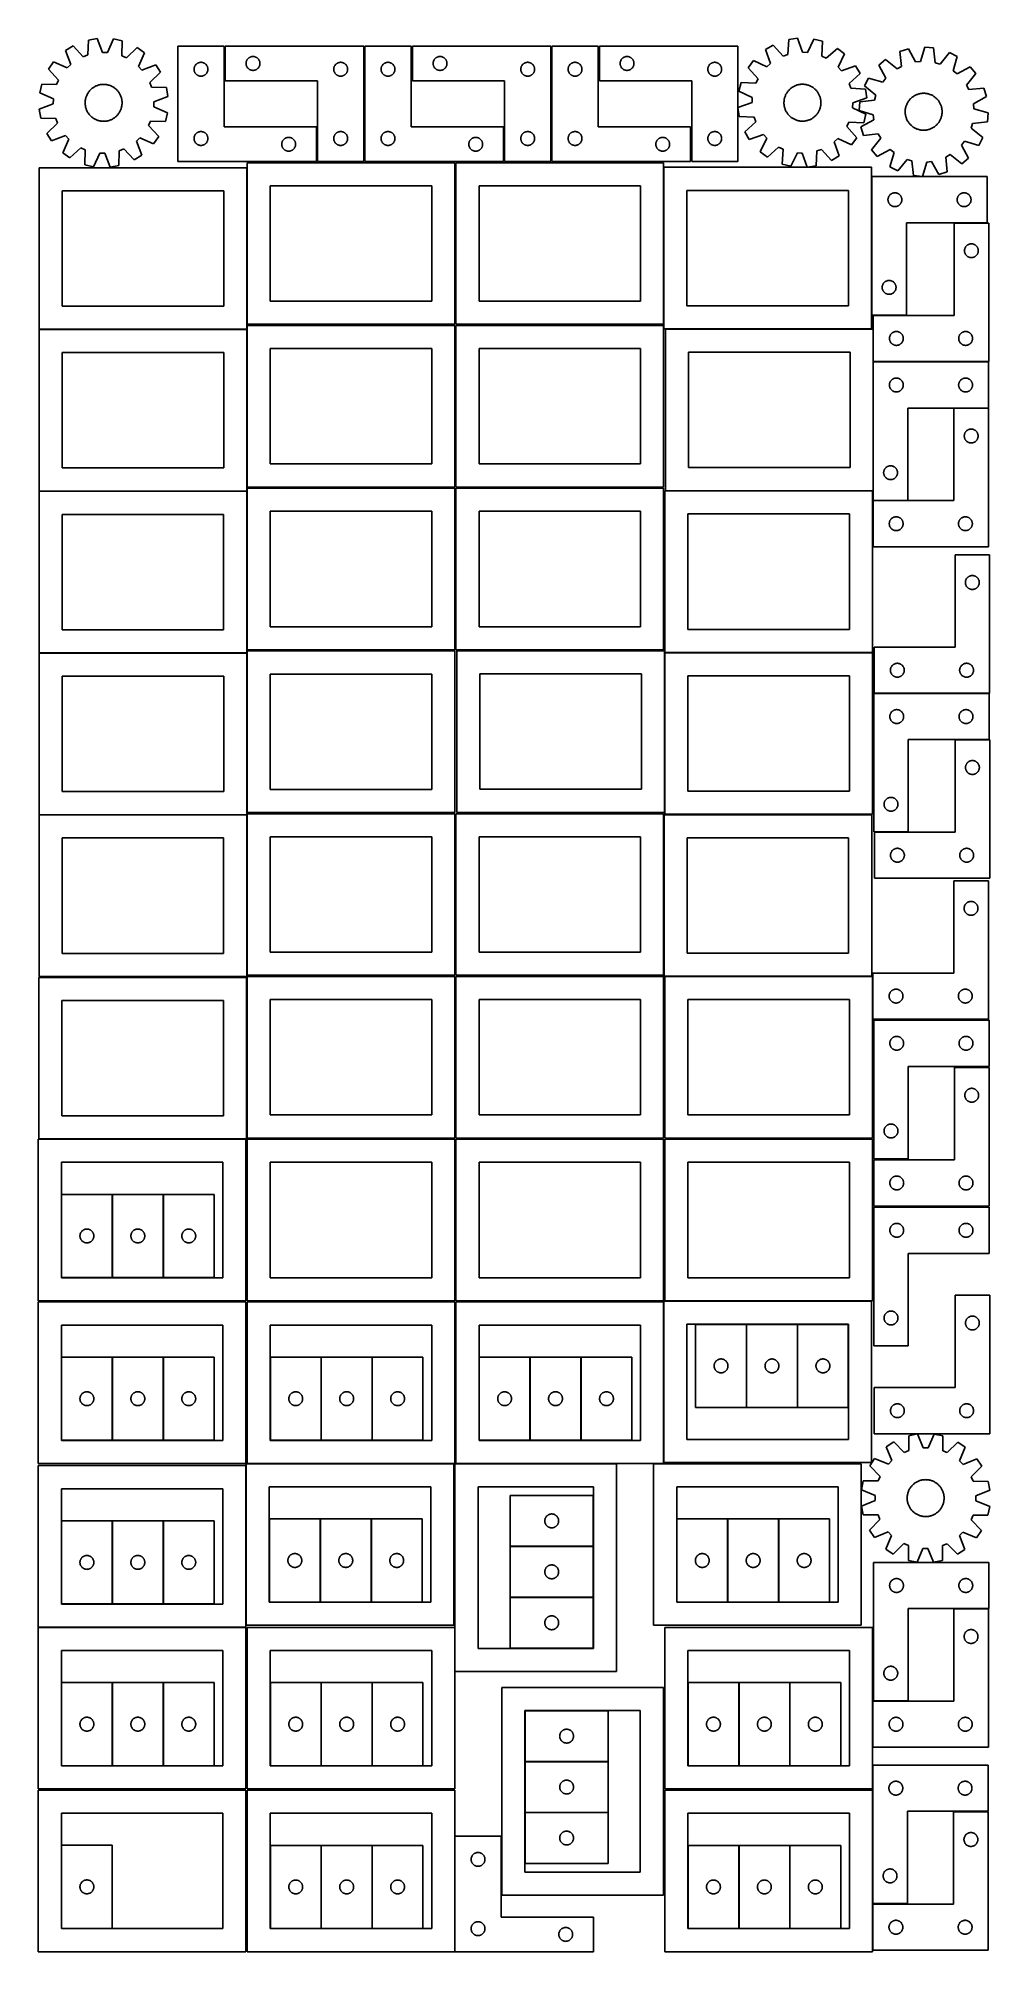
# Model space of a CAD drawing. Header units: millimetres. Extents: x 7 to 1243, y 7 to 2493.
import ezdxf

# ---------------------------------------------------------------- set-up
doc = ezdxf.new("R2010")
doc.units = ezdxf.units.MM
doc.layers.add('CUT', color=7, linetype='CONTINUOUS', true_color=0x000000)

msp = doc.modelspace()

# ---------------------------------------------------------------- linework, layer by layer
at = {"layer": 'CUT'}
for p, q in [((71.695946, 2491.223037), (71.096984, 2471.85596)), ((83.068092, 2493.162045), (71.695946, 2491.223037)), ((90.051004, 2475.087717), (83.068092, 2493.162045)), ((104.443234, 2492.574754), (96.478406, 2474.911121)), ((115.691754, 2490.014232), (104.443234, 2492.574754)), ((115.226377, 2470.643485), (115.691754, 2490.014232)), ((982.201469, 2491.828088), (981.129178, 2472.481445)), ((993.617623, 2493.488478), (982.201469, 2491.828088)), ((1000.156546, 2475.248826), (993.617623, 2493.488478)), ((1014.972017, 2492.378758), (1006.577709, 2474.915139)), ((1026.154572, 2489.543986), (1014.972017, 2492.378758)), ((1025.215736, 2470.190407), (1026.154572, 2489.543986)), ((26.42889, 2462.743138), (19.758654, 2453.33073)), ((44.147035, 2454.900322), (26.42889, 2462.743138)), ((51.723143, 2483.585711), (41.958676, 2477.442368)), ((41.958676, 2477.442368), (48.816767, 2459.32031)), ((65.091258, 2469.559453), (51.723143, 2483.585711)), ((71.096984, 2471.85596), (65.091258, 2469.559453)), ((96.478406, 2474.911121), (90.051004, 2475.087717)), ((121.096942, 2468.020672), (115.226377, 2470.643485)), ((135.215063, 2481.291733), (121.096942, 2468.020672)), ((144.627471, 2474.621497), (135.215063, 2481.291733)), ((136.784655, 2456.903353), (144.627471, 2474.621497)), ((248.041929, 2483.251528), (188.041929, 2483.251528)), ((188.041929, 2483.251528), (188.041929, 2333.251528)), ((216.286116, 2462.078596), (216.867193, 2462.174532)), ((216.867193, 2462.174532), (217.4533, 2462.232259)), ((217.4533, 2462.232259), (218.041929, 2462.251528)), ((218.041929, 2462.251528), (218.630557, 2462.232259)), ((218.630557, 2462.232259), (219.216664, 2462.174532)), ((219.216664, 2462.174532), (219.797742, 2462.078596)), ((248.041929, 2378.251528), (248.041929, 2483.251528)), ((429.680781, 2483.251532), (249.680781, 2483.251532)), ((249.680781, 2483.251532), (249.680781, 2438.251532)), ((276.757777, 2461.926268), (276.853713, 2462.507345)), ((276.853713, 2462.507345), (276.987448, 2463.080903)), ((276.987448, 2463.080903), (277.158409, 2463.644487)), ((277.158409, 2463.644487), (277.365865, 2464.195683)), ((277.365865, 2464.195683), (277.608926, 2464.73213)), ((277.608926, 2464.73213), (277.886552, 2465.251532)), ((277.886552, 2465.251532), (278.197554, 2465.751664)), ((278.197554, 2465.751664), (278.5406, 2466.230385)), ((278.5406, 2466.230385), (278.914222, 2466.685644)), ((278.914222, 2466.685644), (279.31682, 2467.115493)), ((279.31682, 2467.115493), (279.746668, 2467.51809)), ((279.746668, 2467.51809), (280.201928, 2467.891712)), ((280.201928, 2467.891712), (280.680648, 2468.234758)), ((280.680648, 2468.234758), (281.180781, 2468.54576)), ((281.180781, 2468.54576), (281.700182, 2468.823387)), ((281.700182, 2468.823387), (282.23663, 2469.066448)), ((282.23663, 2469.066448), (282.787825, 2469.273903)), ((282.787825, 2469.273903), (283.351409, 2469.444864)), ((283.351409, 2469.444864), (283.924968, 2469.578599)), ((283.924968, 2469.578599), (284.506045, 2469.674536)), ((284.506045, 2469.674536), (285.092152, 2469.732262)), ((285.092152, 2469.732262), (285.680781, 2469.751532)), ((285.680781, 2469.751532), (286.269409, 2469.732262)), ((286.269409, 2469.732262), (286.855516, 2469.674536)), ((286.855516, 2469.674536), (287.436593, 2469.578599)), ((287.436593, 2469.578599), (288.010152, 2469.444864)), ((288.010152, 2469.444864), (288.573736, 2469.273903)), ((288.573736, 2469.273903), (289.124931, 2469.066448)), ((289.124931, 2469.066448), (289.661379, 2468.823387)), ((289.661379, 2468.823387), (290.180781, 2468.54576)), ((290.180781, 2468.54576), (290.680913, 2468.234758)), ((290.680913, 2468.234758), (291.159633, 2467.891712)), ((291.159633, 2467.891712), (291.614893, 2467.51809)), ((291.614893, 2467.51809), (292.044742, 2467.115493)), ((292.044742, 2467.115493), (292.447339, 2466.685644)), ((292.447339, 2466.685644), (292.820961, 2466.230385)), ((292.820961, 2466.230385), (293.164007, 2465.751664)), ((293.164007, 2465.751664), (293.475009, 2465.251532)), ((293.475009, 2465.251532), (293.752635, 2464.73213)), ((293.752635, 2464.73213), (293.995696, 2464.195683)), ((293.995696, 2464.195683), (294.203152, 2463.644487)), ((294.203152, 2463.644487), (294.374113, 2463.080903)), ((294.374113, 2463.080903), (294.507848, 2462.507345)), ((294.507848, 2462.507345), (294.603784, 2461.926268)), ((397.924968, 2462.078599), (398.506045, 2462.174536)), ((398.506045, 2462.174536), (399.092152, 2462.232262)), ((399.092152, 2462.232262), (399.680781, 2462.251532)), ((399.680781, 2462.251532), (400.269409, 2462.232262)), ((400.269409, 2462.232262), (400.855516, 2462.174536)), ((400.855516, 2462.174536), (401.436593, 2462.078599)), ((429.680781, 2333.251532), (429.680781, 2483.251532)), ((491.201719, 2483.251528), (431.201719, 2483.251528)), ((431.201719, 2483.251528), (431.201719, 2333.251528)), ((459.445906, 2462.078596), (460.026983, 2462.174532)), ((460.026983, 2462.174532), (460.613091, 2462.232259)), ((460.613091, 2462.232259), (461.201719, 2462.251528)), ((461.201719, 2462.251528), (461.790347, 2462.232259)), ((461.790347, 2462.232259), (462.376454, 2462.174532)), ((462.376454, 2462.174532), (462.957532, 2462.078596)), ((491.201719, 2378.251528), (491.201719, 2483.251528)), ((672.84051, 2483.251532), (492.84051, 2483.251532)), ((492.84051, 2483.251532), (492.84051, 2438.251532)), ((519.917506, 2461.926268), (520.013442, 2462.507345)), ((520.013442, 2462.507345), (520.147177, 2463.080903)), ((520.147177, 2463.080903), (520.318138, 2463.644487)), ((520.318138, 2463.644487), (520.525594, 2464.195683)), ((520.525594, 2464.195683), (520.768655, 2464.73213)), ((520.768655, 2464.73213), (521.046281, 2465.251532)), ((521.046281, 2465.251532), (521.357283, 2465.751664)), ((521.357283, 2465.751664), (521.700329, 2466.230385)), ((521.700329, 2466.230385), (522.073951, 2466.685644)), ((522.073951, 2466.685644), (522.476549, 2467.115493)), ((522.476549, 2467.115493), (522.906397, 2467.51809)), ((522.906397, 2467.51809), (523.361657, 2467.891712)), ((523.361657, 2467.891712), (523.840377, 2468.234758)), ((523.840377, 2468.234758), (524.34051, 2468.54576)), ((524.34051, 2468.54576), (524.859911, 2468.823387)), ((524.859911, 2468.823387), (525.396359, 2469.066448)), ((525.396359, 2469.066448), (525.947554, 2469.273903)), ((525.947554, 2469.273903), (526.511138, 2469.444864)), ((526.511138, 2469.444864), (527.084697, 2469.578599)), ((527.084697, 2469.578599), (527.665774, 2469.674536)), ((527.665774, 2469.674536), (528.251881, 2469.732262)), ((528.251881, 2469.732262), (528.84051, 2469.751532)), ((528.84051, 2469.751532), (529.429138, 2469.732262)), ((529.429138, 2469.732262), (530.015245, 2469.674536)), ((530.015245, 2469.674536), (530.596322, 2469.578599)), ((530.596322, 2469.578599), (531.169881, 2469.444864)), ((531.169881, 2469.444864), (531.733465, 2469.273903)), ((531.733465, 2469.273903), (532.28466, 2469.066448)), ((532.28466, 2469.066448), (532.821108, 2468.823387)), ((532.821108, 2468.823387), (533.34051, 2468.54576)), ((533.34051, 2468.54576), (533.840642, 2468.234758)), ((533.840642, 2468.234758), (534.319362, 2467.891712)), ((534.319362, 2467.891712), (534.774622, 2467.51809)), ((534.774622, 2467.51809), (535.204471, 2467.115493)), ((535.204471, 2467.115493), (535.607068, 2466.685644)), ((535.607068, 2466.685644), (535.98069, 2466.230385)), ((535.98069, 2466.230385), (536.323736, 2465.751664)), ((536.323736, 2465.751664), (536.634738, 2465.251532)), ((536.634738, 2465.251532), (536.912364, 2464.73213)), ((536.912364, 2464.73213), (537.155425, 2464.195683)), ((537.155425, 2464.195683), (537.362881, 2463.644487)), ((537.362881, 2463.644487), (537.533842, 2463.080903)), ((537.533842, 2463.080903), (537.667577, 2462.507345)), ((537.667577, 2462.507345), (537.763513, 2461.926268)), ((641.084697, 2462.078599), (641.665774, 2462.174536)), ((641.665774, 2462.174536), (642.251881, 2462.232262)), ((642.251881, 2462.232262), (642.84051, 2462.251532)), ((642.84051, 2462.251532), (643.429138, 2462.232262)), ((643.429138, 2462.232262), (644.015245, 2462.174536)), ((644.015245, 2462.174536), (644.596322, 2462.078599)), ((672.84051, 2333.251532), (672.84051, 2483.251532)), ((734.361509, 2483.251528), (674.361509, 2483.251528)), ((674.361509, 2483.251528), (674.361509, 2333.251528)), ((702.605696, 2462.078596), (703.186773, 2462.174532)), ((703.186773, 2462.174532), (703.772881, 2462.232259)), ((703.772881, 2462.232259), (704.361509, 2462.251528)), ((704.361509, 2462.251528), (704.950137, 2462.232259)), ((704.950137, 2462.232259), (705.536244, 2462.174532)), ((705.536244, 2462.174532), (706.117322, 2462.078596)), ((734.361509, 2378.251528), (734.361509, 2483.251528)), ((916.0003, 2483.251532), (736.0003, 2483.251532)), ((736.0003, 2483.251532), (736.0003, 2438.251532)), ((763.077296, 2461.926268), (763.173232, 2462.507345)), ((763.173232, 2462.507345), (763.306967, 2463.080903)), ((763.306967, 2463.080903), (763.477928, 2463.644487)), ((763.477928, 2463.644487), (763.685384, 2464.195683)), ((763.685384, 2464.195683), (763.928445, 2464.73213)), ((763.928445, 2464.73213), (764.206071, 2465.251532)), ((764.206071, 2465.251532), (764.517073, 2465.751664)), ((764.517073, 2465.751664), (764.86012, 2466.230385)), ((764.86012, 2466.230385), (765.233741, 2466.685644)), ((765.233741, 2466.685644), (765.636339, 2467.115493)), ((765.636339, 2467.115493), (766.066187, 2467.51809)), ((766.066187, 2467.51809), (766.521447, 2467.891712)), ((766.521447, 2467.891712), (767.000167, 2468.234758)), ((767.000167, 2468.234758), (767.5003, 2468.54576)), ((767.5003, 2468.54576), (768.019701, 2468.823387)), ((768.019701, 2468.823387), (768.556149, 2469.066448)), ((768.556149, 2469.066448), (769.107344, 2469.273903)), ((769.107344, 2469.273903), (769.670928, 2469.444864)), ((769.670928, 2469.444864), (770.244487, 2469.578599)), ((770.244487, 2469.578599), (770.825564, 2469.674536)), ((770.825564, 2469.674536), (771.411671, 2469.732262)), ((771.411671, 2469.732262), (772.0003, 2469.751532)), ((772.0003, 2469.751532), (772.588928, 2469.732262)), ((772.588928, 2469.732262), (773.175035, 2469.674536)), ((773.175035, 2469.674536), (773.756112, 2469.578599)), ((773.756112, 2469.578599), (774.329671, 2469.444864)), ((774.329671, 2469.444864), (774.893255, 2469.273903)), ((774.893255, 2469.273903), (775.44445, 2469.066448)), ((775.44445, 2469.066448), (775.980898, 2468.823387)), ((775.980898, 2468.823387), (776.5003, 2468.54576)), ((776.5003, 2468.54576), (777.000432, 2468.234758)), ((777.000432, 2468.234758), (777.479152, 2467.891712)), ((777.479152, 2467.891712), (777.934412, 2467.51809)), ((777.934412, 2467.51809), (778.364261, 2467.115493)), ((778.364261, 2467.115493), (778.766858, 2466.685644)), ((778.766858, 2466.685644), (779.14048, 2466.230385)), ((779.14048, 2466.230385), (779.483526, 2465.751664)), ((779.483526, 2465.751664), (779.794528, 2465.251532)), ((779.794528, 2465.251532), (780.072154, 2464.73213)), ((780.072154, 2464.73213), (780.315215, 2464.195683)), ((780.315215, 2464.195683), (780.522671, 2463.644487)), ((780.522671, 2463.644487), (780.693632, 2463.080903)), ((780.693632, 2463.080903), (780.827367, 2462.507345)), ((780.827367, 2462.507345), (780.923303, 2461.926268)), ((884.244487, 2462.078599), (884.825564, 2462.174536)), ((884.825564, 2462.174536), (885.411671, 2462.232262)), ((885.411671, 2462.232262), (886.0003, 2462.251532)), ((886.0003, 2462.251532), (886.588928, 2462.232262)), ((886.588928, 2462.232262), (887.175035, 2462.174536)), ((887.175035, 2462.174536), (887.756112, 2462.078599)), ((916.0003, 2333.251532), (916.0003, 2483.251532)), ((936.251636, 2464.463443), (929.353269, 2455.21693)), ((953.772735, 2456.189778), (936.251636, 2464.463443)), ((962.04791, 2484.681363), (952.136163, 2478.778589)), ((952.136163, 2478.778589), (958.549135, 2460.494273)), ((975.0691, 2470.332459), (962.04791, 2484.681363)), ((981.129178, 2472.481445), (975.0691, 2470.332459)), ((1006.577709, 2474.915139), (1000.156546, 2475.248826)), ((1031.020421, 2467.424847), (1025.215736, 2470.190407)), ((1045.458788, 2480.346766), (1031.020421, 2467.424847)), ((1054.705301, 2473.448399), (1045.458788, 2480.346766)), ((1046.431635, 2455.927301), (1054.705301, 2473.448399)), ((1108.029519, 2465.865458), (1099.19845, 2458.442677)), ((1123.192682, 2453.802252), (1108.029519, 2465.865458)), ((1137.767535, 2479.644516), (1126.768116, 2476.166265)), ((1126.768116, 2476.166265), (1128.827288, 2456.899656)), ((1147.160082, 2462.696876), (1137.767535, 2479.644516)), ((1153.551104, 2463.402234), (1147.160082, 2462.696876)), ((1159.021689, 2481.99027), (1153.551104, 2463.402234)), ((1170.514897, 2480.99446), (1159.021689, 2481.99027)), ((1172.706897, 2461.742511), (1170.514897, 2480.99446)), ((1191.048856, 2475.028042), (1178.88136, 2459.948438)), ((1201.286115, 2469.709773), (1191.048856, 2475.028042)), ((1195.943858, 2451.084449), (1201.286115, 2469.709773)), ((19.758654, 2453.33073), (33.029716, 2439.212609)), ((33.029716, 2439.212609), (30.406902, 2433.342044)), ((48.816767, 2459.32031), (44.147035, 2454.900322)), ((141.204643, 2452.233621), (136.784655, 2456.903353)), ((159.326701, 2459.091711), (141.204643, 2452.233621)), ((151.443786, 2435.959129), (165.470044, 2449.327245)), ((165.470044, 2449.327245), (159.326701, 2459.091711)), ((209.041929, 2453.251528), (209.061198, 2453.840156)), ((209.061198, 2452.6629), (209.041929, 2453.251528)), ((209.061198, 2453.840156), (209.118925, 2454.426264)), ((209.118925, 2452.076793), (209.061198, 2452.6629)), ((209.118925, 2454.426264), (209.214861, 2455.007341)), ((209.214861, 2451.495715), (209.118925, 2452.076793)), ((209.214861, 2455.007341), (209.348596, 2455.5809)), ((209.348596, 2450.922157), (209.214861, 2451.495715)), ((209.348596, 2455.5809), (209.519557, 2456.144483)), ((209.519557, 2450.358573), (209.348596, 2450.922157)), ((209.519557, 2456.144483), (209.727013, 2456.695679)), ((209.727013, 2449.807377), (209.519557, 2450.358573)), ((209.727013, 2456.695679), (209.970074, 2457.232127)), ((209.970074, 2449.27093), (209.727013, 2449.807377)), ((209.970074, 2457.232127), (210.2477, 2457.751528)), ((210.2477, 2448.751528), (209.970074, 2449.27093)), ((210.2477, 2457.751528), (210.558702, 2458.25166)), ((210.558702, 2448.251396), (210.2477, 2448.751528)), ((210.558702, 2458.25166), (210.901749, 2458.730381)), ((210.901749, 2447.772675), (210.558702, 2448.251396)), ((210.901749, 2458.730381), (211.27537, 2459.185641)), ((211.27537, 2447.317416), (210.901749, 2447.772675)), ((211.27537, 2459.185641), (211.677968, 2459.615489)), ((211.677968, 2446.887567), (211.27537, 2447.317416)), ((211.677968, 2459.615489), (212.107816, 2460.018087)), ((212.107816, 2446.48497), (211.677968, 2446.887567)), ((212.107816, 2460.018087), (212.563076, 2460.391708)), ((212.563076, 2446.111348), (212.107816, 2446.48497)), ((212.563076, 2460.391708), (213.041797, 2460.734755)), ((213.041797, 2445.768302), (212.563076, 2446.111348)), ((213.041797, 2460.734755), (213.541929, 2461.045757)), ((213.541929, 2445.4573), (213.041797, 2445.768302)), ((213.541929, 2461.045757), (214.06133, 2461.323383)), ((214.06133, 2445.179674), (213.541929, 2445.4573)), ((214.06133, 2461.323383), (214.597778, 2461.566444)), ((214.597778, 2444.936613), (214.06133, 2445.179674)), ((214.597778, 2461.566444), (215.148973, 2461.773899)), ((215.148973, 2444.729157), (214.597778, 2444.936613)), ((215.148973, 2461.773899), (215.712557, 2461.944861)), ((215.712557, 2444.558196), (215.148973, 2444.729157)), ((215.712557, 2461.944861), (216.286116, 2462.078596)), ((216.286116, 2444.424461), (215.712557, 2444.558196)), ((216.867193, 2444.328525), (216.286116, 2444.424461)), ((217.4533, 2444.270798), (216.867193, 2444.328525)), ((218.041929, 2444.251528), (217.4533, 2444.270798)), ((218.630557, 2444.270798), (218.041929, 2444.251528)), ((219.216664, 2444.328525), (218.630557, 2444.270798)), ((219.797742, 2444.424461), (219.216664, 2444.328525)), ((219.797742, 2462.078596), (220.3713, 2461.944861)), ((220.3713, 2444.558196), (219.797742, 2444.424461)), ((220.3713, 2461.944861), (220.934884, 2461.773899)), ((220.934884, 2444.729157), (220.3713, 2444.558196)), ((220.934884, 2461.773899), (221.48608, 2461.566444)), ((221.48608, 2444.936613), (220.934884, 2444.729157)), ((221.48608, 2461.566444), (222.022527, 2461.323383)), ((222.022527, 2445.179674), (221.48608, 2444.936613)), ((222.022527, 2461.323383), (222.541929, 2461.045757)), ((222.541929, 2445.4573), (222.022527, 2445.179674)), ((222.541929, 2461.045757), (223.042061, 2460.734755)), ((223.042061, 2445.768302), (222.541929, 2445.4573)), ((223.042061, 2460.734755), (223.520781, 2460.391708)), ((223.520781, 2446.111348), (223.042061, 2445.768302)), ((223.520781, 2460.391708), (223.976041, 2460.018087)), ((223.976041, 2446.48497), (223.520781, 2446.111348)), ((223.976041, 2460.018087), (224.40589, 2459.615489)), ((224.40589, 2446.887567), (223.976041, 2446.48497)), ((224.40589, 2459.615489), (224.808487, 2459.185641)), ((224.808487, 2447.317416), (224.40589, 2446.887567)), ((224.808487, 2459.185641), (225.182109, 2458.730381)), ((225.182109, 2447.772675), (224.808487, 2447.317416)), ((225.182109, 2458.730381), (225.525155, 2458.25166)), ((225.525155, 2448.251396), (225.182109, 2447.772675)), ((225.525155, 2458.25166), (225.836157, 2457.751528)), ((225.836157, 2448.751528), (225.525155, 2448.251396)), ((225.836157, 2457.751528), (226.113783, 2457.232127)), ((226.113783, 2449.27093), (225.836157, 2448.751528)), ((226.113783, 2457.232127), (226.356844, 2456.695679)), ((226.356844, 2449.807377), (226.113783, 2449.27093)), ((226.356844, 2456.695679), (226.5643, 2456.144483)), ((226.5643, 2450.358573), (226.356844, 2449.807377)), ((226.5643, 2456.144483), (226.735261, 2455.5809)), ((226.735261, 2450.922157), (226.5643, 2450.358573)), ((226.735261, 2455.5809), (226.868996, 2455.007341)), ((226.868996, 2451.495715), (226.735261, 2450.922157)), ((226.868996, 2455.007341), (226.964932, 2454.426264)), ((226.964932, 2452.076793), (226.868996, 2451.495715)), ((226.964932, 2454.426264), (227.022659, 2453.840156)), ((227.022659, 2452.6629), (226.964932, 2452.076793)), ((227.022659, 2453.840156), (227.041929, 2453.251528)), ((227.041929, 2453.251528), (227.022659, 2452.6629)), ((249.680781, 2438.251532), (369.680781, 2438.251532)), ((276.680781, 2460.751532), (276.70005, 2461.34016)), ((276.70005, 2460.162904), (276.680781, 2460.751532)), ((276.70005, 2461.34016), (276.757777, 2461.926268)), ((276.757777, 2459.576796), (276.70005, 2460.162904)), ((276.853713, 2458.995719), (276.757777, 2459.576796)), ((276.987448, 2458.42216), (276.853713, 2458.995719)), ((277.158409, 2457.858577), (276.987448, 2458.42216)), ((277.365865, 2457.307381), (277.158409, 2457.858577)), ((277.608926, 2456.770934), (277.365865, 2457.307381)), ((277.886552, 2456.251532), (277.608926, 2456.770934)), ((278.197554, 2455.7514), (277.886552, 2456.251532)), ((278.5406, 2455.272679), (278.197554, 2455.7514)), ((278.914222, 2454.81742), (278.5406, 2455.272679)), ((279.31682, 2454.387571), (278.914222, 2454.81742)), ((279.746668, 2453.984974), (279.31682, 2454.387571)), ((280.201928, 2453.611352), (279.746668, 2453.984974)), ((280.680648, 2453.268305), (280.201928, 2453.611352)), ((281.180781, 2452.957303), (280.680648, 2453.268305)), ((281.700182, 2452.679677), (281.180781, 2452.957303)), ((282.23663, 2452.436616), (281.700182, 2452.679677)), ((282.787825, 2452.229161), (282.23663, 2452.436616)), ((283.351409, 2452.058199), (282.787825, 2452.229161)), ((283.924968, 2451.924464), (283.351409, 2452.058199)), ((284.506045, 2451.828528), (283.924968, 2451.924464)), ((285.092152, 2451.770802), (284.506045, 2451.828528)), ((285.680781, 2451.751532), (285.092152, 2451.770802)), ((286.269409, 2451.770802), (285.680781, 2451.751532)), ((286.855516, 2451.828528), (286.269409, 2451.770802)), ((287.436593, 2451.924464), (286.855516, 2451.828528)), ((288.010152, 2452.058199), (287.436593, 2451.924464)), ((288.573736, 2452.229161), (288.010152, 2452.058199)), ((289.124931, 2452.436616), (288.573736, 2452.229161)), ((289.661379, 2452.679677), (289.124931, 2452.436616)), ((290.180781, 2452.957303), (289.661379, 2452.679677)), ((290.680913, 2453.268305), (290.180781, 2452.957303)), ((291.159633, 2453.611352), (290.680913, 2453.268305)), ((291.614893, 2453.984974), (291.159633, 2453.611352)), ((292.044742, 2454.387571), (291.614893, 2453.984974)), ((292.447339, 2454.81742), (292.044742, 2454.387571)), ((292.820961, 2455.272679), (292.447339, 2454.81742)), ((293.164007, 2455.7514), (292.820961, 2455.272679)), ((293.475009, 2456.251532), (293.164007, 2455.7514)), ((293.752635, 2456.770934), (293.475009, 2456.251532)), ((293.995696, 2457.307381), (293.752635, 2456.770934)), ((294.203152, 2457.858577), (293.995696, 2457.307381)), ((294.374113, 2458.42216), (294.203152, 2457.858577)), ((294.507848, 2458.995719), (294.374113, 2458.42216)), ((294.603784, 2459.576796), (294.507848, 2458.995719)), ((294.603784, 2461.926268), (294.661511, 2461.34016)), ((294.661511, 2460.162904), (294.603784, 2459.576796)), ((294.661511, 2461.34016), (294.680781, 2460.751532)), ((294.680781, 2460.751532), (294.661511, 2460.162904)), ((369.680781, 2438.251532), (369.680781, 2333.251532)), ((390.680781, 2453.251532), (390.70005, 2453.84016)), ((390.70005, 2452.662904), (390.680781, 2453.251532)), ((390.70005, 2453.84016), (390.757777, 2454.426268)), ((390.757777, 2452.076796), (390.70005, 2452.662904)), ((390.757777, 2454.426268), (390.853713, 2455.007345)), ((390.853713, 2451.495719), (390.757777, 2452.076796)), ((390.853713, 2455.007345), (390.987448, 2455.580903)), ((390.987448, 2450.92216), (390.853713, 2451.495719)), ((390.987448, 2455.580903), (391.158409, 2456.144487)), ((391.158409, 2450.358577), (390.987448, 2450.92216)), ((391.158409, 2456.144487), (391.365865, 2456.695683)), ((391.365865, 2449.807381), (391.158409, 2450.358577)), ((391.365865, 2456.695683), (391.608926, 2457.23213)), ((391.608926, 2449.270934), (391.365865, 2449.807381)), ((391.608926, 2457.23213), (391.886552, 2457.751532)), ((391.886552, 2448.751532), (391.608926, 2449.270934)), ((391.886552, 2457.751532), (392.197554, 2458.251664)), ((392.197554, 2448.2514), (391.886552, 2448.751532)), ((392.197554, 2458.251664), (392.5406, 2458.730385)), ((392.5406, 2447.772679), (392.197554, 2448.2514)), ((392.5406, 2458.730385), (392.914222, 2459.185644)), ((392.914222, 2447.31742), (392.5406, 2447.772679)), ((392.914222, 2459.185644), (393.31682, 2459.615493)), ((393.31682, 2446.887571), (392.914222, 2447.31742)), ((393.31682, 2459.615493), (393.746668, 2460.01809)), ((393.746668, 2446.484974), (393.31682, 2446.887571)), ((393.746668, 2460.01809), (394.201928, 2460.391712)), ((394.201928, 2446.111352), (393.746668, 2446.484974)), ((394.201928, 2460.391712), (394.680648, 2460.734758)), ((394.680648, 2445.768305), (394.201928, 2446.111352)), ((394.680648, 2460.734758), (395.180781, 2461.04576)), ((395.180781, 2445.457303), (394.680648, 2445.768305)), ((395.180781, 2461.04576), (395.700182, 2461.323387)), ((395.700182, 2445.179677), (395.180781, 2445.457303)), ((395.700182, 2461.323387), (396.23663, 2461.566448)), ((396.23663, 2444.936616), (395.700182, 2445.179677)), ((396.23663, 2461.566448), (396.787825, 2461.773903)), ((396.787825, 2444.729161), (396.23663, 2444.936616)), ((396.787825, 2461.773903), (397.351409, 2461.944864)), ((397.351409, 2444.558199), (396.787825, 2444.729161)), ((397.351409, 2461.944864), (397.924968, 2462.078599)), ((397.924968, 2444.424464), (397.351409, 2444.558199)), ((398.506045, 2444.328528), (397.924968, 2444.424464)), ((399.092152, 2444.270802), (398.506045, 2444.328528)), ((399.680781, 2444.251532), (399.092152, 2444.270802)), ((400.269409, 2444.270802), (399.680781, 2444.251532)), ((400.855516, 2444.328528), (400.269409, 2444.270802)), ((401.436593, 2444.424464), (400.855516, 2444.328528)), ((401.436593, 2462.078599), (402.010152, 2461.944864)), ((402.010152, 2444.558199), (401.436593, 2444.424464)), ((402.010152, 2461.944864), (402.573736, 2461.773903)), ((402.573736, 2444.729161), (402.010152, 2444.558199)), ((402.573736, 2461.773903), (403.124931, 2461.566448)), ((403.124931, 2444.936616), (402.573736, 2444.729161)), ((403.124931, 2461.566448), (403.661379, 2461.323387)), ((403.661379, 2445.179677), (403.124931, 2444.936616)), ((403.661379, 2461.323387), (404.180781, 2461.04576)), ((404.180781, 2445.457303), (403.661379, 2445.179677)), ((404.180781, 2461.04576), (404.680913, 2460.734758)), ((404.680913, 2445.768305), (404.180781, 2445.457303)), ((404.680913, 2460.734758), (405.159633, 2460.391712)), ((405.159633, 2446.111352), (404.680913, 2445.768305)), ((405.159633, 2460.391712), (405.614893, 2460.01809)), ((405.614893, 2446.484974), (405.159633, 2446.111352)), ((405.614893, 2460.01809), (406.044742, 2459.615493)), ((406.044742, 2446.887571), (405.614893, 2446.484974)), ((406.044742, 2459.615493), (406.447339, 2459.185644)), ((406.447339, 2447.31742), (406.044742, 2446.887571)), ((406.447339, 2459.185644), (406.820961, 2458.730385)), ((406.820961, 2447.772679), (406.447339, 2447.31742)), ((406.820961, 2458.730385), (407.164007, 2458.251664)), ((407.164007, 2448.2514), (406.820961, 2447.772679)), ((407.164007, 2458.251664), (407.475009, 2457.751532)), ((407.475009, 2448.751532), (407.164007, 2448.2514)), ((407.475009, 2457.751532), (407.752635, 2457.23213)), ((407.752635, 2449.270934), (407.475009, 2448.751532)), ((407.752635, 2457.23213), (407.995696, 2456.695683)), ((407.995696, 2449.807381), (407.752635, 2449.270934)), ((407.995696, 2456.695683), (408.203152, 2456.144487)), ((408.203152, 2450.358577), (407.995696, 2449.807381)), ((408.203152, 2456.144487), (408.374113, 2455.580903)), ((408.374113, 2450.92216), (408.203152, 2450.358577)), ((408.374113, 2455.580903), (408.507848, 2455.007345)), ((408.507848, 2451.495719), (408.374113, 2450.92216)), ((408.507848, 2455.007345), (408.603784, 2454.426268)), ((408.603784, 2452.076796), (408.507848, 2451.495719)), ((408.603784, 2454.426268), (408.661511, 2453.84016)), ((408.661511, 2452.662904), (408.603784, 2452.076796)), ((408.661511, 2453.84016), (408.680781, 2453.251532)), ((408.680781, 2453.251532), (408.661511, 2452.662904)), ((452.201719, 2453.251528), (452.220988, 2453.840156)), ((452.220988, 2452.6629), (452.201719, 2453.251528)), ((452.220988, 2453.840156), (452.278715, 2454.426264)), ((452.278715, 2452.076793), (452.220988, 2452.6629)), ((452.278715, 2454.426264), (452.374651, 2455.007341)), ((452.374651, 2451.495715), (452.278715, 2452.076793)), ((452.374651, 2455.007341), (452.508386, 2455.5809)), ((452.508386, 2450.922157), (452.374651, 2451.495715)), ((452.508386, 2455.5809), (452.679348, 2456.144483)), ((452.679348, 2450.358573), (452.508386, 2450.922157)), ((452.679348, 2456.144483), (452.886803, 2456.695679)), ((452.886803, 2449.807377), (452.679348, 2450.358573)), ((452.886803, 2456.695679), (453.129864, 2457.232127)), ((453.129864, 2449.27093), (452.886803, 2449.807377)), ((453.129864, 2457.232127), (453.40749, 2457.751528)), ((453.40749, 2448.751528), (453.129864, 2449.27093)), ((453.40749, 2457.751528), (453.718492, 2458.25166)), ((453.718492, 2448.251396), (453.40749, 2448.751528)), ((453.718492, 2458.25166), (454.061539, 2458.730381)), ((454.061539, 2447.772675), (453.718492, 2448.251396)), ((454.061539, 2458.730381), (454.43516, 2459.185641)), ((454.43516, 2447.317416), (454.061539, 2447.772675)), ((454.43516, 2459.185641), (454.837758, 2459.615489)), ((454.837758, 2446.887567), (454.43516, 2447.317416)), ((454.837758, 2459.615489), (455.267606, 2460.018087)), ((455.267606, 2446.48497), (454.837758, 2446.887567)), ((455.267606, 2460.018087), (455.722866, 2460.391708)), ((455.722866, 2446.111348), (455.267606, 2446.48497)), ((455.722866, 2460.391708), (456.201587, 2460.734755)), ((456.201587, 2445.768302), (455.722866, 2446.111348)), ((456.201587, 2460.734755), (456.701719, 2461.045757)), ((456.701719, 2445.4573), (456.201587, 2445.768302)), ((456.701719, 2461.045757), (457.22112, 2461.323383)), ((457.22112, 2445.179674), (456.701719, 2445.4573)), ((457.22112, 2461.323383), (457.757568, 2461.566444)), ((457.757568, 2444.936613), (457.22112, 2445.179674)), ((457.757568, 2461.566444), (458.308763, 2461.773899)), ((458.308763, 2444.729157), (457.757568, 2444.936613)), ((458.308763, 2461.773899), (458.872347, 2461.944861)), ((458.872347, 2444.558196), (458.308763, 2444.729157)), ((458.872347, 2461.944861), (459.445906, 2462.078596)), ((459.445906, 2444.424461), (458.872347, 2444.558196)), ((460.026983, 2444.328525), (459.445906, 2444.424461)), ((460.613091, 2444.270798), (460.026983, 2444.328525)), ((461.201719, 2444.251528), (460.613091, 2444.270798)), ((461.790347, 2444.270798), (461.201719, 2444.251528)), ((462.376454, 2444.328525), (461.790347, 2444.270798)), ((462.957532, 2444.424461), (462.376454, 2444.328525)), ((462.957532, 2462.078596), (463.53109, 2461.944861)), ((463.53109, 2444.558196), (462.957532, 2444.424461)), ((463.53109, 2461.944861), (464.094674, 2461.773899)), ((464.094674, 2444.729157), (463.53109, 2444.558196)), ((464.094674, 2461.773899), (464.64587, 2461.566444)), ((464.64587, 2444.936613), (464.094674, 2444.729157)), ((464.64587, 2461.566444), (465.182317, 2461.323383)), ((465.182317, 2445.179674), (464.64587, 2444.936613)), ((465.182317, 2461.323383), (465.701719, 2461.045757)), ((465.701719, 2445.4573), (465.182317, 2445.179674)), ((465.701719, 2461.045757), (466.201851, 2460.734755)), ((466.201851, 2445.768302), (465.701719, 2445.4573)), ((466.201851, 2460.734755), (466.680572, 2460.391708)), ((466.680572, 2446.111348), (466.201851, 2445.768302)), ((466.680572, 2460.391708), (467.135831, 2460.018087)), ((467.135831, 2446.48497), (466.680572, 2446.111348)), ((467.135831, 2460.018087), (467.56568, 2459.615489)), ((467.56568, 2446.887567), (467.135831, 2446.48497)), ((467.56568, 2459.615489), (467.968277, 2459.185641)), ((467.968277, 2447.317416), (467.56568, 2446.887567)), ((467.968277, 2459.185641), (468.341899, 2458.730381)), ((468.341899, 2447.772675), (467.968277, 2447.317416)), ((468.341899, 2458.730381), (468.684945, 2458.25166)), ((468.684945, 2448.251396), (468.341899, 2447.772675)), ((468.684945, 2458.25166), (468.995947, 2457.751528)), ((468.995947, 2448.751528), (468.684945, 2448.251396)), ((468.995947, 2457.751528), (469.273573, 2457.232127)), ((469.273573, 2449.27093), (468.995947, 2448.751528)), ((469.273573, 2457.232127), (469.516634, 2456.695679)), ((469.516634, 2449.807377), (469.273573, 2449.27093)), ((469.516634, 2456.695679), (469.72409, 2456.144483)), ((469.72409, 2450.358573), (469.516634, 2449.807377)), ((469.72409, 2456.144483), (469.895051, 2455.5809)), ((469.895051, 2450.922157), (469.72409, 2450.358573)), ((469.895051, 2455.5809), (470.028786, 2455.007341)), ((470.028786, 2451.495715), (469.895051, 2450.922157)), ((470.028786, 2455.007341), (470.124722, 2454.426264)), ((470.124722, 2452.076793), (470.028786, 2451.495715)), ((470.124722, 2454.426264), (470.182449, 2453.840156)), ((470.182449, 2452.6629), (470.124722, 2452.076793)), ((470.182449, 2453.840156), (470.201719, 2453.251528)), ((470.201719, 2453.251528), (470.182449, 2452.6629)), ((492.84051, 2438.251532), (612.84051, 2438.251532)), ((519.84051, 2460.751532), (519.859779, 2461.34016)), ((519.859779, 2460.162904), (519.84051, 2460.751532)), ((519.859779, 2461.34016), (519.917506, 2461.926268)), ((519.917506, 2459.576796), (519.859779, 2460.162904)), ((520.013442, 2458.995719), (519.917506, 2459.576796)), ((520.147177, 2458.42216), (520.013442, 2458.995719)), ((520.318138, 2457.858577), (520.147177, 2458.42216)), ((520.525594, 2457.307381), (520.318138, 2457.858577)), ((520.768655, 2456.770934), (520.525594, 2457.307381)), ((521.046281, 2456.251532), (520.768655, 2456.770934)), ((521.357283, 2455.7514), (521.046281, 2456.251532)), ((521.700329, 2455.272679), (521.357283, 2455.7514)), ((522.073951, 2454.81742), (521.700329, 2455.272679)), ((522.476549, 2454.387571), (522.073951, 2454.81742)), ((522.906397, 2453.984974), (522.476549, 2454.387571)), ((523.361657, 2453.611352), (522.906397, 2453.984974)), ((523.840377, 2453.268305), (523.361657, 2453.611352)), ((524.34051, 2452.957303), (523.840377, 2453.268305)), ((524.859911, 2452.679677), (524.34051, 2452.957303)), ((525.396359, 2452.436616), (524.859911, 2452.679677)), ((525.947554, 2452.229161), (525.396359, 2452.436616)), ((526.511138, 2452.058199), (525.947554, 2452.229161)), ((527.084697, 2451.924464), (526.511138, 2452.058199)), ((527.665774, 2451.828528), (527.084697, 2451.924464)), ((528.251881, 2451.770802), (527.665774, 2451.828528)), ((528.84051, 2451.751532), (528.251881, 2451.770802)), ((529.429138, 2451.770802), (528.84051, 2451.751532)), ((530.015245, 2451.828528), (529.429138, 2451.770802)), ((530.596322, 2451.924464), (530.015245, 2451.828528)), ((531.169881, 2452.058199), (530.596322, 2451.924464)), ((531.733465, 2452.229161), (531.169881, 2452.058199)), ((532.28466, 2452.436616), (531.733465, 2452.229161)), ((532.821108, 2452.679677), (532.28466, 2452.436616)), ((533.34051, 2452.957303), (532.821108, 2452.679677)), ((533.840642, 2453.268305), (533.34051, 2452.957303)), ((534.319362, 2453.611352), (533.840642, 2453.268305)), ((534.774622, 2453.984974), (534.319362, 2453.611352)), ((535.204471, 2454.387571), (534.774622, 2453.984974)), ((535.607068, 2454.81742), (535.204471, 2454.387571)), ((535.98069, 2455.272679), (535.607068, 2454.81742)), ((536.323736, 2455.7514), (535.98069, 2455.272679)), ((536.634738, 2456.251532), (536.323736, 2455.7514)), ((536.912364, 2456.770934), (536.634738, 2456.251532)), ((537.155425, 2457.307381), (536.912364, 2456.770934)), ((537.362881, 2457.858577), (537.155425, 2457.307381)), ((537.533842, 2458.42216), (537.362881, 2457.858577)), ((537.667577, 2458.995719), (537.533842, 2458.42216)), ((537.763513, 2459.576796), (537.667577, 2458.995719)), ((537.763513, 2461.926268), (537.82124, 2461.34016)), ((537.82124, 2460.162904), (537.763513, 2459.576796)), ((537.82124, 2461.34016), (537.84051, 2460.751532)), ((537.84051, 2460.751532), (537.82124, 2460.162904)), ((612.84051, 2438.251532), (612.84051, 2333.251532)), ((633.84051, 2453.251532), (633.859779, 2453.84016)), ((633.859779, 2452.662904), (633.84051, 2453.251532)), ((633.859779, 2453.84016), (633.917506, 2454.426268)), ((633.917506, 2452.076796), (633.859779, 2452.662904)), ((633.917506, 2454.426268), (634.013442, 2455.007345)), ((634.013442, 2451.495719), (633.917506, 2452.076796)), ((634.013442, 2455.007345), (634.147177, 2455.580903)), ((634.147177, 2450.92216), (634.013442, 2451.495719)), ((634.147177, 2455.580903), (634.318138, 2456.144487)), ((634.318138, 2450.358577), (634.147177, 2450.92216)), ((634.318138, 2456.144487), (634.525594, 2456.695683)), ((634.525594, 2449.807381), (634.318138, 2450.358577)), ((634.525594, 2456.695683), (634.768655, 2457.23213)), ((634.768655, 2449.270934), (634.525594, 2449.807381)), ((634.768655, 2457.23213), (635.046281, 2457.751532)), ((635.046281, 2448.751532), (634.768655, 2449.270934)), ((635.046281, 2457.751532), (635.357283, 2458.251664)), ((635.357283, 2448.2514), (635.046281, 2448.751532)), ((635.357283, 2458.251664), (635.700329, 2458.730385)), ((635.700329, 2447.772679), (635.357283, 2448.2514)), ((635.700329, 2458.730385), (636.073951, 2459.185644)), ((636.073951, 2447.31742), (635.700329, 2447.772679)), ((636.073951, 2459.185644), (636.476549, 2459.615493)), ((636.476549, 2446.887571), (636.073951, 2447.31742)), ((636.476549, 2459.615493), (636.906397, 2460.01809)), ((636.906397, 2446.484974), (636.476549, 2446.887571)), ((636.906397, 2460.01809), (637.361657, 2460.391712)), ((637.361657, 2446.111352), (636.906397, 2446.484974)), ((637.361657, 2460.391712), (637.840377, 2460.734758)), ((637.840377, 2445.768305), (637.361657, 2446.111352)), ((637.840377, 2460.734758), (638.34051, 2461.04576)), ((638.34051, 2445.457303), (637.840377, 2445.768305)), ((638.34051, 2461.04576), (638.859911, 2461.323387)), ((638.859911, 2445.179677), (638.34051, 2445.457303)), ((638.859911, 2461.323387), (639.396359, 2461.566448)), ((639.396359, 2444.936616), (638.859911, 2445.179677)), ((639.396359, 2461.566448), (639.947554, 2461.773903)), ((639.947554, 2444.729161), (639.396359, 2444.936616)), ((639.947554, 2461.773903), (640.511138, 2461.944864)), ((640.511138, 2444.558199), (639.947554, 2444.729161)), ((640.511138, 2461.944864), (641.084697, 2462.078599)), ((641.084697, 2444.424464), (640.511138, 2444.558199)), ((641.665774, 2444.328528), (641.084697, 2444.424464)), ((642.251881, 2444.270802), (641.665774, 2444.328528)), ((642.84051, 2444.251532), (642.251881, 2444.270802)), ((643.429138, 2444.270802), (642.84051, 2444.251532)), ((644.015245, 2444.328528), (643.429138, 2444.270802)), ((644.596322, 2444.424464), (644.015245, 2444.328528)), ((644.596322, 2462.078599), (645.169881, 2461.944864)), ((645.169881, 2444.558199), (644.596322, 2444.424464)), ((645.169881, 2461.944864), (645.733465, 2461.773903)), ((645.733465, 2444.729161), (645.169881, 2444.558199)), ((645.733465, 2461.773903), (646.28466, 2461.566448)), ((646.28466, 2444.936616), (645.733465, 2444.729161)), ((646.28466, 2461.566448), (646.821108, 2461.323387)), ((646.821108, 2445.179677), (646.28466, 2444.936616)), ((646.821108, 2461.323387), (647.34051, 2461.04576)), ((647.34051, 2445.457303), (646.821108, 2445.179677)), ((647.34051, 2461.04576), (647.840642, 2460.734758)), ((647.840642, 2445.768305), (647.34051, 2445.457303)), ((647.840642, 2460.734758), (648.319362, 2460.391712)), ((648.319362, 2446.111352), (647.840642, 2445.768305)), ((648.319362, 2460.391712), (648.774622, 2460.01809)), ((648.774622, 2446.484974), (648.319362, 2446.111352)), ((648.774622, 2460.01809), (649.204471, 2459.615493)), ((649.204471, 2446.887571), (648.774622, 2446.484974)), ((649.204471, 2459.615493), (649.607068, 2459.185644)), ((649.607068, 2447.31742), (649.204471, 2446.887571)), ((649.607068, 2459.185644), (649.98069, 2458.730385)), ((649.98069, 2447.772679), (649.607068, 2447.31742)), ((649.98069, 2458.730385), (650.323736, 2458.251664)), ((650.323736, 2448.2514), (649.98069, 2447.772679)), ((650.323736, 2458.251664), (650.634738, 2457.751532)), ((650.634738, 2448.751532), (650.323736, 2448.2514)), ((650.634738, 2457.751532), (650.912364, 2457.23213)), ((650.912364, 2449.270934), (650.634738, 2448.751532)), ((650.912364, 2457.23213), (651.155425, 2456.695683)), ((651.155425, 2449.807381), (650.912364, 2449.270934)), ((651.155425, 2456.695683), (651.362881, 2456.144487)), ((651.362881, 2450.358577), (651.155425, 2449.807381)), ((651.362881, 2456.144487), (651.533842, 2455.580903)), ((651.533842, 2450.92216), (651.362881, 2450.358577)), ((651.533842, 2455.580903), (651.667577, 2455.007345)), ((651.667577, 2451.495719), (651.533842, 2450.92216)), ((651.667577, 2455.007345), (651.763513, 2454.426268)), ((651.763513, 2452.076796), (651.667577, 2451.495719)), ((651.763513, 2454.426268), (651.82124, 2453.84016)), ((651.82124, 2452.662904), (651.763513, 2452.076796)), ((651.82124, 2453.84016), (651.84051, 2453.251532)), ((651.84051, 2453.251532), (651.82124, 2452.662904)), ((695.361509, 2453.251528), (695.380778, 2453.840156)), ((695.380778, 2452.6629), (695.361509, 2453.251528)), ((695.380778, 2453.840156), (695.438505, 2454.426264)), ((695.438505, 2452.076793), (695.380778, 2452.6629)), ((695.438505, 2454.426264), (695.534441, 2455.007341)), ((695.534441, 2451.495715), (695.438505, 2452.076793)), ((695.534441, 2455.007341), (695.668176, 2455.5809)), ((695.668176, 2450.922157), (695.534441, 2451.495715)), ((695.668176, 2455.5809), (695.839138, 2456.144483)), ((695.839138, 2450.358573), (695.668176, 2450.922157)), ((695.839138, 2456.144483), (696.046593, 2456.695679)), ((696.046593, 2449.807377), (695.839138, 2450.358573)), ((696.046593, 2456.695679), (696.289654, 2457.232127)), ((696.289654, 2449.27093), (696.046593, 2449.807377)), ((696.289654, 2457.232127), (696.56728, 2457.751528)), ((696.56728, 2448.751528), (696.289654, 2449.27093)), ((696.56728, 2457.751528), (696.878282, 2458.25166)), ((696.878282, 2448.251396), (696.56728, 2448.751528)), ((696.878282, 2458.25166), (697.221329, 2458.730381)), ((697.221329, 2447.772675), (696.878282, 2448.251396)), ((697.221329, 2458.730381), (697.59495, 2459.185641)), ((697.59495, 2447.317416), (697.221329, 2447.772675)), ((697.59495, 2459.185641), (697.997548, 2459.615489)), ((697.997548, 2446.887567), (697.59495, 2447.317416)), ((697.997548, 2459.615489), (698.427396, 2460.018087)), ((698.427396, 2446.48497), (697.997548, 2446.887567)), ((698.427396, 2460.018087), (698.882656, 2460.391708)), ((698.882656, 2446.111348), (698.427396, 2446.48497)), ((698.882656, 2460.391708), (699.361377, 2460.734755)), ((699.361377, 2445.768302), (698.882656, 2446.111348)), ((699.361377, 2460.734755), (699.861509, 2461.045757)), ((699.861509, 2445.4573), (699.361377, 2445.768302)), ((699.861509, 2461.045757), (700.38091, 2461.323383)), ((700.38091, 2445.179674), (699.861509, 2445.4573)), ((700.38091, 2461.323383), (700.917358, 2461.566444)), ((700.917358, 2444.936613), (700.38091, 2445.179674)), ((700.917358, 2461.566444), (701.468554, 2461.773899)), ((701.468554, 2444.729157), (700.917358, 2444.936613)), ((701.468554, 2461.773899), (702.032137, 2461.944861)), ((702.032137, 2444.558196), (701.468554, 2444.729157)), ((702.032137, 2461.944861), (702.605696, 2462.078596)), ((702.605696, 2444.424461), (702.032137, 2444.558196)), ((703.186773, 2444.328525), (702.605696, 2444.424461)), ((703.772881, 2444.270798), (703.186773, 2444.328525)), ((704.361509, 2444.251528), (703.772881, 2444.270798)), ((704.950137, 2444.270798), (704.361509, 2444.251528)), ((705.536244, 2444.328525), (704.950137, 2444.270798)), ((706.117322, 2444.424461), (705.536244, 2444.328525)), ((706.117322, 2462.078596), (706.69088, 2461.944861)), ((706.69088, 2444.558196), (706.117322, 2444.424461)), ((706.69088, 2461.944861), (707.254464, 2461.773899)), ((707.254464, 2444.729157), (706.69088, 2444.558196)), ((707.254464, 2461.773899), (707.80566, 2461.566444)), ((707.80566, 2444.936613), (707.254464, 2444.729157)), ((707.80566, 2461.566444), (708.342107, 2461.323383)), ((708.342107, 2445.179674), (707.80566, 2444.936613)), ((708.342107, 2461.323383), (708.861509, 2461.045757)), ((708.861509, 2445.4573), (708.342107, 2445.179674)), ((708.861509, 2461.045757), (709.361641, 2460.734755)), ((709.361641, 2445.768302), (708.861509, 2445.4573)), ((709.361641, 2460.734755), (709.840362, 2460.391708)), ((709.840362, 2446.111348), (709.361641, 2445.768302)), ((709.840362, 2460.391708), (710.295621, 2460.018087)), ((710.295621, 2446.48497), (709.840362, 2446.111348)), ((710.295621, 2460.018087), (710.72547, 2459.615489)), ((710.72547, 2446.887567), (710.295621, 2446.48497)), ((710.72547, 2459.615489), (711.128067, 2459.185641)), ((711.128067, 2447.317416), (710.72547, 2446.887567)), ((711.128067, 2459.185641), (711.501689, 2458.730381)), ((711.501689, 2447.772675), (711.128067, 2447.317416)), ((711.501689, 2458.730381), (711.844735, 2458.25166)), ((711.844735, 2448.251396), (711.501689, 2447.772675)), ((711.844735, 2458.25166), (712.155737, 2457.751528)), ((712.155737, 2448.751528), (711.844735, 2448.251396)), ((712.155737, 2457.751528), (712.433363, 2457.232127)), ((712.433363, 2449.27093), (712.155737, 2448.751528)), ((712.433363, 2457.232127), (712.676425, 2456.695679)), ((712.676425, 2449.807377), (712.433363, 2449.27093)), ((712.676425, 2456.695679), (712.88388, 2456.144483)), ((712.88388, 2450.358573), (712.676425, 2449.807377)), ((712.88388, 2456.144483), (713.054841, 2455.5809)), ((713.054841, 2450.922157), (712.88388, 2450.358573)), ((713.054841, 2455.5809), (713.188576, 2455.007341)), ((713.188576, 2451.495715), (713.054841, 2450.922157)), ((713.188576, 2455.007341), (713.284512, 2454.426264)), ((713.284512, 2452.076793), (713.188576, 2451.495715)), ((713.284512, 2454.426264), (713.342239, 2453.840156)), ((713.342239, 2452.6629), (713.284512, 2452.076793)), ((713.342239, 2453.840156), (713.361509, 2453.251528)), ((713.361509, 2453.251528), (713.342239, 2452.6629)), ((736.0003, 2438.251532), (856.0003, 2438.251532)), ((763.0003, 2460.751532), (763.019569, 2461.34016)), ((763.019569, 2460.162904), (763.0003, 2460.751532)), ((763.019569, 2461.34016), (763.077296, 2461.926268)), ((763.077296, 2459.576796), (763.019569, 2460.162904)), ((763.173232, 2458.995719), (763.077296, 2459.576796)), ((763.306967, 2458.42216), (763.173232, 2458.995719)), ((763.477928, 2457.858577), (763.306967, 2458.42216)), ((763.685384, 2457.307381), (763.477928, 2457.858577)), ((763.928445, 2456.770934), (763.685384, 2457.307381)), ((764.206071, 2456.251532), (763.928445, 2456.770934)), ((764.517073, 2455.7514), (764.206071, 2456.251532)), ((764.86012, 2455.272679), (764.517073, 2455.7514)), ((765.233741, 2454.81742), (764.86012, 2455.272679)), ((765.636339, 2454.387571), (765.233741, 2454.81742)), ((766.066187, 2453.984974), (765.636339, 2454.387571)), ((766.521447, 2453.611352), (766.066187, 2453.984974)), ((767.000167, 2453.268305), (766.521447, 2453.611352)), ((767.5003, 2452.957303), (767.000167, 2453.268305)), ((768.019701, 2452.679677), (767.5003, 2452.957303)), ((768.556149, 2452.436616), (768.019701, 2452.679677)), ((769.107344, 2452.229161), (768.556149, 2452.436616)), ((769.670928, 2452.058199), (769.107344, 2452.229161)), ((770.244487, 2451.924464), (769.670928, 2452.058199)), ((770.825564, 2451.828528), (770.244487, 2451.924464)), ((771.411671, 2451.770802), (770.825564, 2451.828528)), ((772.0003, 2451.751532), (771.411671, 2451.770802)), ((772.588928, 2451.770802), (772.0003, 2451.751532)), ((773.175035, 2451.828528), (772.588928, 2451.770802)), ((773.756112, 2451.924464), (773.175035, 2451.828528)), ((774.329671, 2452.058199), (773.756112, 2451.924464)), ((774.893255, 2452.229161), (774.329671, 2452.058199)), ((775.44445, 2452.436616), (774.893255, 2452.229161)), ((775.980898, 2452.679677), (775.44445, 2452.436616)), ((776.5003, 2452.957303), (775.980898, 2452.679677)), ((777.000432, 2453.268305), (776.5003, 2452.957303)), ((777.479152, 2453.611352), (777.000432, 2453.268305)), ((777.934412, 2453.984974), (777.479152, 2453.611352)), ((778.364261, 2454.387571), (777.934412, 2453.984974)), ((778.766858, 2454.81742), (778.364261, 2454.387571)), ((779.14048, 2455.272679), (778.766858, 2454.81742)), ((779.483526, 2455.7514), (779.14048, 2455.272679)), ((779.794528, 2456.251532), (779.483526, 2455.7514)), ((780.072154, 2456.770934), (779.794528, 2456.251532)), ((780.315215, 2457.307381), (780.072154, 2456.770934)), ((780.522671, 2457.858577), (780.315215, 2457.307381)), ((780.693632, 2458.42216), (780.522671, 2457.858577)), ((780.827367, 2458.995719), (780.693632, 2458.42216)), ((780.923303, 2459.576796), (780.827367, 2458.995719)), ((780.923303, 2461.926268), (780.98103, 2461.34016)), ((780.98103, 2460.162904), (780.923303, 2459.576796)), ((780.98103, 2461.34016), (781.0003, 2460.751532)), ((781.0003, 2460.751532), (780.98103, 2460.162904)), ((856.0003, 2438.251532), (856.0003, 2333.251532)), ((877.0003, 2453.251532), (877.019569, 2453.84016)), ((877.019569, 2452.662904), (877.0003, 2453.251532)), ((877.019569, 2453.84016), (877.077296, 2454.426268)), ((877.077296, 2452.076796), (877.019569, 2452.662904)), ((877.077296, 2454.426268), (877.173232, 2455.007345)), ((877.173232, 2451.495719), (877.077296, 2452.076796)), ((877.173232, 2455.007345), (877.306967, 2455.580903)), ((877.306967, 2450.92216), (877.173232, 2451.495719)), ((877.306967, 2455.580903), (877.477928, 2456.144487)), ((877.477928, 2450.358577), (877.306967, 2450.92216)), ((877.477928, 2456.144487), (877.685384, 2456.695683)), ((877.685384, 2449.807381), (877.477928, 2450.358577)), ((877.685384, 2456.695683), (877.928445, 2457.23213)), ((877.928445, 2449.270934), (877.685384, 2449.807381)), ((877.928445, 2457.23213), (878.206071, 2457.751532)), ((878.206071, 2448.751532), (877.928445, 2449.270934)), ((878.206071, 2457.751532), (878.517073, 2458.251664)), ((878.517073, 2448.2514), (878.206071, 2448.751532)), ((878.517073, 2458.251664), (878.86012, 2458.730385)), ((878.86012, 2447.772679), (878.517073, 2448.2514)), ((878.86012, 2458.730385), (879.233741, 2459.185644)), ((879.233741, 2447.31742), (878.86012, 2447.772679)), ((879.233741, 2459.185644), (879.636339, 2459.615493)), ((879.636339, 2446.887571), (879.233741, 2447.31742)), ((879.636339, 2459.615493), (880.066187, 2460.01809)), ((880.066187, 2446.484974), (879.636339, 2446.887571)), ((880.066187, 2460.01809), (880.521447, 2460.391712)), ((880.521447, 2446.111352), (880.066187, 2446.484974)), ((880.521447, 2460.391712), (881.000167, 2460.734758)), ((881.000167, 2445.768305), (880.521447, 2446.111352)), ((881.000167, 2460.734758), (881.5003, 2461.04576)), ((881.5003, 2445.457303), (881.000167, 2445.768305)), ((881.5003, 2461.04576), (882.019701, 2461.323387)), ((882.019701, 2445.179677), (881.5003, 2445.457303)), ((882.019701, 2461.323387), (882.556149, 2461.566448)), ((882.556149, 2444.936616), (882.019701, 2445.179677)), ((882.556149, 2461.566448), (883.107344, 2461.773903)), ((883.107344, 2444.729161), (882.556149, 2444.936616)), ((883.107344, 2461.773903), (883.670928, 2461.944864)), ((883.670928, 2444.558199), (883.107344, 2444.729161)), ((883.670928, 2461.944864), (884.244487, 2462.078599)), ((884.244487, 2444.424464), (883.670928, 2444.558199)), ((884.825564, 2444.328528), (884.244487, 2444.424464)), ((885.411671, 2444.270802), (884.825564, 2444.328528)), ((886.0003, 2444.251532), (885.411671, 2444.270802)), ((886.588928, 2444.270802), (886.0003, 2444.251532)), ((887.175035, 2444.328528), (886.588928, 2444.270802)), ((887.756112, 2444.424464), (887.175035, 2444.328528)), ((887.756112, 2462.078599), (888.329671, 2461.944864)), ((888.329671, 2444.558199), (887.756112, 2444.424464)), ((888.329671, 2461.944864), (888.893255, 2461.773903)), ((888.893255, 2444.729161), (888.329671, 2444.558199)), ((888.893255, 2461.773903), (889.44445, 2461.566448)), ((889.44445, 2444.936616), (888.893255, 2444.729161)), ((889.44445, 2461.566448), (889.980898, 2461.323387)), ((889.980898, 2445.179677), (889.44445, 2444.936616)), ((889.980898, 2461.323387), (890.5003, 2461.04576)), ((890.5003, 2445.457303), (889.980898, 2445.179677)), ((890.5003, 2461.04576), (891.000432, 2460.734758)), ((891.000432, 2445.768305), (890.5003, 2445.457303)), ((891.000432, 2460.734758), (891.479152, 2460.391712)), ((891.479152, 2446.111352), (891.000432, 2445.768305)), ((891.479152, 2460.391712), (891.934412, 2460.01809)), ((891.934412, 2446.484974), (891.479152, 2446.111352)), ((891.934412, 2460.01809), (892.364261, 2459.615493)), ((892.364261, 2446.887571), (891.934412, 2446.484974)), ((892.364261, 2459.615493), (892.766858, 2459.185644)), ((892.766858, 2447.31742), (892.364261, 2446.887571)), ((892.766858, 2459.185644), (893.14048, 2458.730385)), ((893.14048, 2447.772679), (892.766858, 2447.31742)), ((893.14048, 2458.730385), (893.483526, 2458.251664)), ((893.483526, 2448.2514), (893.14048, 2447.772679)), ((893.483526, 2458.251664), (893.794528, 2457.751532)), ((893.794528, 2448.751532), (893.483526, 2448.2514)), ((893.794528, 2457.751532), (894.072154, 2457.23213)), ((894.072154, 2449.270934), (893.794528, 2448.751532)), ((894.072154, 2457.23213), (894.315215, 2456.695683)), ((894.315215, 2449.807381), (894.072154, 2449.270934)), ((894.315215, 2456.695683), (894.522671, 2456.144487)), ((894.522671, 2450.358577), (894.315215, 2449.807381)), ((894.522671, 2456.144487), (894.693632, 2455.580903)), ((894.693632, 2450.92216), (894.522671, 2450.358577)), ((894.693632, 2455.580903), (894.827367, 2455.007345)), ((894.827367, 2451.495719), (894.693632, 2450.92216)), ((894.827367, 2455.007345), (894.923303, 2454.426268)), ((894.923303, 2452.076796), (894.827367, 2451.495719)), ((894.923303, 2454.426268), (894.98103, 2453.84016)), ((894.98103, 2452.662904), (894.923303, 2452.076796)), ((894.98103, 2453.84016), (895.0003, 2453.251532)), ((895.0003, 2453.251532), (894.98103, 2452.662904)), ((929.353269, 2455.21693), (942.275188, 2440.778563)), ((942.275188, 2440.778563), (939.509628, 2434.973878)), ((958.549135, 2460.494273), (953.772735, 2456.189778)), ((1050.736131, 2451.1509), (1046.431635, 2455.927301)), ((1069.020447, 2457.563872), (1050.736131, 2451.1509)), ((1060.574316, 2434.630935), (1074.92322, 2447.652125)), ((1074.92322, 2447.652125), (1069.020447, 2457.563872)), ((1085.828192, 2441.755022), (1080.509923, 2431.517762)), ((1104.453517, 2436.412764), (1085.828192, 2441.755022)), ((1099.19845, 2458.442677), (1108.473889, 2441.430662)), ((1108.473889, 2441.430662), (1104.453517, 2436.412764)), ((1128.827288, 2456.899656), (1123.192682, 2453.802252)), ((1178.88136, 2459.948438), (1172.706897, 2461.742511)), ((1200.961755, 2447.064077), (1195.943858, 2451.084449)), ((1217.97377, 2456.339516), (1200.961755, 2447.064077)), ((1213.333346, 2432.345284), (1225.396551, 2447.508446)), ((1225.396551, 2447.508446), (1217.97377, 2456.339516)), ((11.036155, 2433.807421), (8.475633, 2422.558901)), ((8.475633, 2422.558901), (26.139267, 2414.594073)), ((30.406902, 2433.342044), (11.036155, 2433.807421)), ((26.139267, 2414.594073), (25.962671, 2408.16667)), ((67.565752, 2411.753997), (67.674193, 2412.727103)), ((67.674193, 2412.727103), (67.822236, 2413.694976)), ((67.822236, 2413.694976), (68.009635, 2414.656005)), ((68.009635, 2414.656005), (68.236076, 2415.608591)), ((68.236076, 2415.608591), (68.501183, 2416.551148)), ((68.501183, 2416.551148), (68.804515, 2417.482107)), ((68.804515, 2417.482107), (69.145568, 2418.399919)), ((69.145568, 2418.399919), (69.523772, 2419.303056)), ((69.523772, 2419.303056), (69.9385, 2420.190014)), ((69.9385, 2420.190014), (70.38906, 2421.059319)), ((70.38906, 2421.059319), (70.874703, 2421.909523)), ((70.874703, 2421.909523), (71.394621, 2422.73921)), ((71.394621, 2422.73921), (71.947948, 2423.547)), ((71.947948, 2423.547), (72.533762, 2424.331548)), ((72.533762, 2424.331548), (73.15109, 2425.091549)), ((73.15109, 2425.091549), (73.798904, 2425.825738)), ((73.798904, 2425.825738), (74.476125, 2426.532892)), ((74.476125, 2426.532892), (75.181626, 2427.211835)), ((75.181626, 2427.211835), (75.914233, 2427.861436)), ((75.914233, 2427.861436), (76.672727, 2428.480615)), ((76.672727, 2428.480615), (77.455845, 2429.06834)), ((77.455845, 2429.06834), (78.262283, 2429.623635)), ((78.262283, 2429.623635), (79.090701, 2430.145573)), ((79.090701, 2430.145573), (79.939718, 2430.633287)), ((79.939718, 2430.633287), (80.807922, 2431.085966)), ((80.807922, 2431.085966), (81.693867, 2431.502854)), ((81.693867, 2431.502854), (82.596079, 2431.88326)), ((82.596079, 2431.88326), (83.513057, 2432.226548)), ((83.513057, 2432.226548), (84.443273, 2432.532149)), ((84.443273, 2432.532149), (85.385181, 2432.799554)), ((85.385181, 2432.799554), (86.337212, 2433.028316)), ((86.337212, 2433.028316), (87.297782, 2433.218056)), ((87.297782, 2433.218056), (88.265291, 2433.368459)), ((88.265291, 2433.368459), (89.23813, 2433.479272)), ((89.23813, 2433.479272), (90.214679, 2433.550313)), ((90.214679, 2433.550313), (91.193313, 2433.581462)), ((91.193313, 2433.581462), (92.172403, 2433.572669)), ((92.172403, 2433.572669), (93.15032, 2433.523947)), ((93.15032, 2433.523947), (94.125436, 2433.435378)), ((94.125436, 2433.435378), (95.096128, 2433.307109)), ((95.096128, 2433.307109), (96.06078, 2433.139353)), ((96.06078, 2433.139353), (97.017786, 2432.932391)), ((97.017786, 2432.932391), (97.965555, 2432.686565)), ((97.965555, 2432.686565), (98.902507, 2432.402286)), ((98.902507, 2432.402286), (99.827085, 2432.080027)), ((99.827085, 2432.080027), (100.737749, 2431.720323)), ((100.737749, 2431.720323), (101.632983, 2431.323775)), ((101.632983, 2431.323775), (102.511298, 2430.891041)), ((102.511298, 2430.891041), (103.371231, 2430.422842)), ((103.371231, 2430.422842), (104.211351, 2429.919957)), ((104.211351, 2429.919957), (105.03026, 2429.383223)), ((105.03026, 2429.383223), (105.826595, 2428.813534)), ((105.826595, 2428.813534), (106.59903, 2428.211837)), ((106.59903, 2428.211837), (107.34628, 2427.579135)), ((107.34628, 2427.579135), (108.067102, 2426.91648)), ((108.067102, 2426.91648), (108.760295, 2426.224975)), ((108.760295, 2426.224975), (109.424705, 2425.505771)), ((109.424705, 2425.505771), (110.059227, 2424.760065)), ((110.059227, 2424.760065), (110.662805, 2423.989099)), ((110.662805, 2423.989099), (111.234434, 2423.194155)), ((111.234434, 2423.194155), (111.773162, 2422.376557)), ((111.773162, 2422.376557), (112.278094, 2421.537665)), ((112.278094, 2421.537665), (112.748388, 2420.678876)), ((112.748388, 2420.678876), (113.183262, 2419.801619)), ((113.183262, 2419.801619), (113.581991, 2418.907355)), ((113.581991, 2418.907355), (113.943914, 2417.99757)), ((113.943914, 2417.99757), (114.268426, 2417.073781)), ((114.268426, 2417.073781), (114.554988, 2416.137524)), ((114.554988, 2416.137524), (114.803123, 2415.190357)), ((114.803123, 2415.190357), (115.012418, 2414.233858)), ((115.012418, 2414.233858), (115.182525, 2413.269618)), ((115.182525, 2413.269618), (115.31316, 2412.299242)), ((153.740293, 2429.953404), (151.443786, 2435.959129)), ((173.10737, 2429.354442), (153.740293, 2429.953404)), ((156.97205, 2410.999384), (175.046378, 2417.982295)), ((175.046378, 2417.982295), (173.10737, 2429.354442)), ((920.15605, 2435.912714), (917.321277, 2424.730159)), ((917.321277, 2424.730159), (934.784897, 2416.335852)), ((939.509628, 2434.973878), (920.15605, 2435.912714)), ((934.784897, 2416.335852), (934.451209, 2409.914688)), ((976.102704, 2412.240462), (976.225002, 2413.211924)), ((976.225002, 2413.211924), (976.386824, 2414.177589)), ((976.386824, 2414.177589), (976.587899, 2415.13585)), ((976.587899, 2415.13585), (976.827892, 2416.085112)), ((976.827892, 2416.085112), (977.106405, 2417.023795)), ((977.106405, 2417.023795), (977.422974, 2417.950337)), ((977.422974, 2417.950337), (977.777071, 2418.863195)), ((977.777071, 2418.863195), (978.168108, 2419.760851)), ((978.168108, 2419.760851), (978.595434, 2420.641809)), ((978.595434, 2420.641809), (979.058337, 2421.504604)), ((979.058337, 2421.504604), (979.556047, 2422.347801)), ((979.556047, 2422.347801), (980.087736, 2423.169994)), ((980.087736, 2423.169994), (980.652518, 2423.969817)), ((980.652518, 2423.969817), (981.249454, 2424.745937)), ((981.249454, 2424.745937), (981.87755, 2425.497063)), ((981.87755, 2425.497063), (982.535761, 2426.221945)), ((982.535761, 2426.221945), (983.222991, 2426.919376)), ((983.222991, 2426.919376), (983.938096, 2427.588196)), ((983.938096, 2427.588196), (984.679886, 2428.227291)), ((984.679886, 2428.227291), (985.447127, 2428.835597)), ((985.447127, 2428.835597), (986.238541, 2429.412103)), ((986.238541, 2429.412103), (987.052812, 2429.955848)), ((987.052812, 2429.955848), (987.888583, 2430.465928)), ((987.888583, 2430.465928), (988.744464, 2430.941493)), ((988.744464, 2430.941493), (989.619031, 2431.381753)), ((989.619031, 2431.381753), (990.510827, 2431.785973)), ((990.510827, 2431.785973), (991.418369, 2432.153482)), ((991.418369, 2432.153482), (992.340146, 2432.483668)), ((992.340146, 2432.483668), (993.274623, 2432.775981)), ((993.274623, 2432.775981), (994.220246, 2433.029935)), ((994.220246, 2433.029935), (995.175441, 2433.245107)), ((995.175441, 2433.245107), (996.138617, 2433.421139)), ((996.138617, 2433.421139), (997.108171, 2433.557738)), ((997.108171, 2433.557738), (998.08249, 2433.654676)), ((998.08249, 2433.654676), (999.059953, 2433.711793)), ((999.059953, 2433.711793), (1000.038932, 2433.728993)), ((1000.038932, 2433.728993), (1001.017797, 2433.706247)), ((1001.017797, 2433.706247), (1001.99492, 2433.643593)), ((1001.99492, 2433.643593), (1002.968675, 2433.541137)), ((1002.968675, 2433.541137), (1003.93744, 2433.399047)), ((1003.93744, 2433.399047), (1004.899603, 2433.217561)), ((1004.899603, 2433.217561), (1005.853563, 2432.996981)), ((1005.853563, 2432.996981), (1006.797732, 2432.737674)), ((1006.797732, 2432.737674), (1007.730538, 2432.440072)), ((1007.730538, 2432.440072), (1008.65043, 2432.104669)), ((1008.65043, 2432.104669), (1009.555875, 2431.732024)), ((1009.555875, 2431.732024), (1010.445367, 2431.322757)), ((1010.445367, 2431.322757), (1011.317425, 2430.87755)), ((1011.317425, 2430.87755), (1012.170599, 2430.397144)), ((1012.170599, 2430.397144), (1013.003467, 2429.882337)), ((1013.003467, 2429.882337), (1013.814644, 2429.333987)), ((1013.814644, 2429.333987), (1014.602779, 2428.753007)), ((1014.602779, 2428.753007), (1015.366561, 2428.140364)), ((1015.366561, 2428.140364), (1016.104719, 2427.497077)), ((1016.104719, 2427.497077), (1016.816023, 2426.824216)), ((1016.816023, 2426.824216), (1017.499291, 2426.122903)), ((1017.499291, 2426.122903), (1018.153384, 2425.394304)), ((1018.153384, 2425.394304), (1018.777215, 2424.639631)), ((1018.777215, 2424.639631), (1019.369744, 2423.860142)), ((1019.369744, 2423.860142), (1019.929986, 2423.057132)), ((1019.929986, 2423.057132), (1020.457008, 2422.231939)), ((1020.457008, 2422.231939), (1020.949933, 2421.385937)), ((1020.949933, 2421.385937), (1021.407941, 2420.520533)), ((1021.407941, 2420.520533), (1021.830269, 2419.637168)), ((1021.830269, 2419.637168), (1022.216214, 2418.737311)), ((1022.216214, 2418.737311), (1022.565134, 2417.822462)), ((1022.565134, 2417.822462), (1022.876448, 2416.894141)), ((1022.876448, 2416.894141), (1023.149639, 2415.953896)), ((1023.149639, 2415.953896), (1023.384251, 2415.003289)), ((1023.384251, 2415.003289), (1023.579893, 2414.043905)), ((1023.579893, 2414.043905), (1023.736241, 2413.077338)), ((1023.736241, 2413.077338), (1023.853034, 2412.105199)), ((1062.723302, 2428.570857), (1060.574316, 2434.630935)), ((1082.069946, 2427.498566), (1062.723302, 2428.570857)), ((1065.490684, 2409.54349), (1083.730336, 2416.082412)), ((1093.795455, 2413.175804), (1074.543505, 2410.983804)), ((1080.509923, 2431.517762), (1095.589528, 2419.350267)), ((1083.730336, 2416.082412), (1082.069946, 2427.498566)), ((1095.589528, 2419.350267), (1093.795455, 2413.175804)), ((1137.948442, 2411.873734), (1138.530491, 2412.66108)), ((1138.530491, 2412.66108), (1139.144171, 2413.42403)), ((1139.144171, 2413.42403), (1139.78846, 2414.161314)), ((1139.78846, 2414.161314), (1140.462285, 2414.871704)), ((1140.462285, 2414.871704), (1141.164525, 2415.554019)), ((1141.164525, 2415.554019), (1141.894012, 2416.207123)), ((1141.894012, 2416.207123), (1142.649531, 2416.829928)), ((1142.649531, 2416.829928), (1143.429824, 2417.421399)), ((1143.429824, 2417.421399), (1144.233593, 2417.98055)), ((1144.233593, 2417.98055), (1145.0595, 2418.506452)), ((1145.0595, 2418.506452), (1145.906171, 2418.998228)), ((1145.906171, 2418.998228), (1146.772196, 2419.45506)), ((1146.772196, 2419.45506), (1147.656134, 2419.876189)), ((1147.656134, 2419.876189), (1148.556513, 2420.260912)), ((1148.556513, 2420.260912), (1149.471836, 2420.60859)), ((1149.471836, 2420.60859), (1150.400578, 2420.918644)), ((1150.400578, 2420.918644), (1151.341194, 2421.190557)), ((1151.341194, 2421.190557), (1152.292118, 2421.423878)), ((1152.292118, 2421.423878), (1153.251767, 2421.618218)), ((1153.251767, 2421.618218), (1154.218545, 2421.773254)), ((1154.218545, 2421.773254), (1155.190842, 2421.888727)), ((1155.190842, 2421.888727), (1156.167039, 2421.964445)), ((1156.167039, 2421.964445), (1157.145513, 2422.000283)), ((1157.145513, 2422.000283), (1158.124634, 2421.99618)), ((1158.124634, 2421.99618), (1159.102773, 2421.952144)), ((1159.102773, 2421.952144), (1160.078302, 2421.868247)), ((1160.078302, 2421.868247), (1161.049597, 2421.74463)), ((1161.049597, 2421.74463), (1162.015042, 2421.581498)), ((1162.015042, 2421.581498), (1162.973029, 2421.379123)), ((1162.973029, 2421.379123), (1163.921964, 2421.137841)), ((1163.921964, 2421.137841), (1164.860268, 2420.858054)), ((1164.860268, 2420.858054), (1165.786379, 2420.540228)), ((1165.786379, 2420.540228), (1166.698756, 2420.184891)), ((1166.698756, 2420.184891), (1167.59588, 2419.792636)), ((1167.59588, 2419.792636), (1168.476257, 2419.364115)), ((1168.476257, 2419.364115), (1169.338423, 2418.900041)), ((1169.338423, 2418.900041), (1170.180943, 2418.401186)), ((1170.180943, 2418.401186), (1171.002414, 2417.868382)), ((1171.002414, 2417.868382), (1171.801469, 2417.302514)), ((1171.801469, 2417.302514), (1172.576778, 2416.704525)), ((1172.576778, 2416.704525), (1173.327051, 2416.07541)), ((1173.327051, 2416.07541), (1174.051039, 2415.416216)), ((1174.051039, 2415.416216), (1174.747537, 2414.72804)), ((1174.747537, 2414.72804), (1175.415385, 2414.012028)), ((1175.415385, 2414.012028), (1176.053472, 2413.26937)), ((1176.053472, 2413.26937), (1176.660737, 2412.501305)), ((1176.660737, 2412.501305), (1177.236167, 2411.709109)), ((1216.430749, 2426.710678), (1213.333346, 2432.345284)), ((1235.697358, 2428.76985), (1216.430749, 2426.710678)), ((1222.22797, 2408.377883), (1239.175609, 2417.77043)), ((1239.175609, 2417.77043), (1235.697358, 2428.76985)), ((25.962671, 2408.16667), (7.888342, 2401.183759)), ((7.888342, 2401.183759), (9.827351, 2389.811613)), ((9.827351, 2389.811613), (29.194427, 2389.212651)), ((29.194427, 2389.212651), (31.490935, 2383.206925)), ((67.468328, 2409.79857), (67.497092, 2410.777277)), ((67.479508, 2408.819504), (67.468328, 2409.79857)), ((67.530614, 2407.841709), (67.479508, 2408.819504)), ((67.497092, 2410.777277), (67.565752, 2411.753997)), ((67.62156, 2406.866812), (67.530614, 2407.841709)), ((67.752195, 2405.896436), (67.62156, 2406.866812)), ((67.922302, 2404.932196), (67.752195, 2405.896436)), ((68.131597, 2403.975697), (67.922302, 2404.932196)), ((68.379732, 2403.02853), (68.131597, 2403.975697)), ((68.666294, 2402.092273), (68.379732, 2403.02853)), ((68.990807, 2401.168484), (68.666294, 2402.092273)), ((69.352729, 2400.2587), (68.990807, 2401.168484)), ((69.751459, 2399.364435), (69.352729, 2400.2587)), ((70.186333, 2398.487178), (69.751459, 2399.364435)), ((70.656627, 2397.628389), (70.186333, 2398.487178)), ((71.161558, 2396.789497), (70.656627, 2397.628389)), ((71.700287, 2395.971899), (71.161558, 2396.789497)), ((72.271916, 2395.176955), (71.700287, 2395.971899)), ((72.875493, 2394.405989), (72.271916, 2395.176955)), ((73.510016, 2393.660283), (72.875493, 2394.405989)), ((74.174426, 2392.941079), (73.510016, 2393.660283)), ((74.867619, 2392.249575), (74.174426, 2392.941079)), ((75.58844, 2391.586919), (74.867619, 2392.249575)), ((76.33569, 2390.954217), (75.58844, 2391.586919)), ((77.108126, 2390.352521), (76.33569, 2390.954217)), ((77.90446, 2389.782831), (77.108126, 2390.352521)), ((78.723369, 2389.246098), (77.90446, 2389.782831)), ((79.56349, 2388.743213), (78.723369, 2389.246098)), ((80.423423, 2388.275014), (79.56349, 2388.743213)), ((81.301737, 2387.842279), (80.423423, 2388.275014)), ((82.196971, 2387.445731), (81.301737, 2387.842279)), ((101.240854, 2387.6632), (100.338641, 2387.282795)), ((102.126799, 2388.080089), (101.240854, 2387.6632)), ((102.995003, 2388.532767), (102.126799, 2388.080089)), ((103.84402, 2389.020481), (102.995003, 2388.532767)), ((104.672437, 2389.54242), (103.84402, 2389.020481)), ((105.478876, 2390.097714), (104.672437, 2389.54242)), ((106.261994, 2390.685439), (105.478876, 2390.097714)), ((107.020487, 2391.304618), (106.261994, 2390.685439)), ((107.753095, 2391.95422), (107.020487, 2391.304618)), ((108.458596, 2392.633162), (107.753095, 2391.95422)), ((109.135817, 2393.340316), (108.458596, 2392.633162)), ((109.78363, 2394.074505), (109.135817, 2393.340316)), ((110.400958, 2394.834506), (109.78363, 2394.074505)), ((110.986773, 2395.619054), (110.400958, 2394.834506)), ((111.540099, 2396.426844), (110.986773, 2395.619054)), ((112.060017, 2397.256532), (111.540099, 2396.426844)), ((112.54566, 2398.106735), (112.060017, 2397.256532)), ((112.99622, 2398.97604), (112.54566, 2398.106735)), ((113.410948, 2399.862999), (112.99622, 2398.97604)), ((113.789153, 2400.766136), (113.410948, 2399.862999)), ((114.130205, 2401.683947), (113.789153, 2400.766136)), ((114.433537, 2402.614906), (114.130205, 2401.683947)), ((114.698645, 2403.557463), (114.433537, 2402.614906)), ((114.925086, 2404.510049), (114.698645, 2403.557463)), ((115.112484, 2405.471078), (114.925086, 2404.510049)), ((115.260527, 2406.438951), (115.112484, 2405.471078)), ((115.368969, 2407.412057), (115.260527, 2406.438951)), ((115.31316, 2412.299242), (115.404106, 2411.324345)), ((115.437629, 2408.388777), (115.368969, 2407.412057)), ((115.404106, 2411.324345), (115.455212, 2410.34655)), ((115.466392, 2409.367484), (115.437629, 2408.388777)), ((115.455212, 2410.34655), (115.466392, 2409.367484)), ((156.795454, 2404.571981), (156.97205, 2410.999384)), ((174.459087, 2396.607153), (156.795454, 2404.571981)), ((171.898565, 2385.358634), (174.459087, 2396.607153)), ((934.451209, 2409.914688), (916.211557, 2403.375765)), ((916.211557, 2403.375765), (917.871947, 2391.959611)), ((917.871947, 2391.959611), (937.218591, 2390.88732)), ((937.218591, 2390.88732), (939.367577, 2384.827242)), ((975.97465, 2409.307497), (975.977423, 2410.286623)), ((976.011816, 2408.329073), (975.97465, 2409.307497)), ((975.977423, 2410.286623), (976.020132, 2411.264821)), ((976.088859, 2407.352979), (976.011816, 2408.329073)), ((976.020132, 2411.264821), (976.102704, 2412.240462)), ((976.205652, 2406.380839), (976.088859, 2407.352979)), ((976.362, 2405.414273), (976.205652, 2406.380839)), ((976.557642, 2404.454888), (976.362, 2405.414273)), ((976.792254, 2403.504282), (976.557642, 2404.454888)), ((977.065444, 2402.564036), (976.792254, 2403.504282)), ((977.376759, 2401.635716), (977.065444, 2402.564036)), ((977.725679, 2400.720866), (977.376759, 2401.635716)), ((978.111624, 2399.82101), (977.725679, 2400.720866)), ((978.533952, 2398.937645), (978.111624, 2399.82101)), ((978.99196, 2398.072241), (978.533952, 2398.937645)), ((979.484885, 2397.226238), (978.99196, 2398.072241)), ((980.011907, 2396.401046), (979.484885, 2397.226238)), ((980.572149, 2395.598036), (980.011907, 2396.401046)), ((981.164678, 2394.818546), (980.572149, 2395.598036)), ((981.788509, 2394.063874), (981.164678, 2394.818546)), ((982.442602, 2393.335275), (981.788509, 2394.063874)), ((983.12587, 2392.633961), (982.442602, 2393.335275)), ((983.837174, 2391.961101), (983.12587, 2392.633961)), ((984.575332, 2391.317814), (983.837174, 2391.961101)), ((985.339114, 2390.70517), (984.575332, 2391.317814)), ((986.127249, 2390.12419), (985.339114, 2390.70517)), ((986.938426, 2389.575841), (986.127249, 2390.12419)), ((987.771294, 2389.061034), (986.938426, 2389.575841)), ((988.624468, 2388.580627), (987.771294, 2389.061034)), ((989.496526, 2388.13542), (988.624468, 2388.580627)), ((990.386018, 2387.726154), (989.496526, 2388.13542)), ((991.291463, 2387.353509), (990.386018, 2387.726154)), ((1009.431066, 2387.672204), (1008.523524, 2387.304695)), ((1010.322862, 2388.076425), (1009.431066, 2387.672204)), ((1011.197429, 2388.516684), (1010.322862, 2388.076425)), ((1012.05331, 2388.99225), (1011.197429, 2388.516684)), ((1012.889081, 2389.50233), (1012.05331, 2388.99225)), ((1013.703352, 2390.046075), (1012.889081, 2389.50233)), ((1014.494766, 2390.62258), (1013.703352, 2390.046075)), ((1015.262007, 2391.230887), (1014.494766, 2390.62258)), ((1016.003797, 2391.869982), (1015.262007, 2391.230887)), ((1016.718902, 2392.538801), (1016.003797, 2391.869982)), ((1017.406132, 2393.236233), (1016.718902, 2392.538801)), ((1018.064343, 2393.961115), (1017.406132, 2393.236233)), ((1018.692439, 2394.712241), (1018.064343, 2393.961115)), ((1019.289375, 2395.488361), (1018.692439, 2394.712241)), ((1019.854157, 2396.288183), (1019.289375, 2395.488361)), ((1020.385846, 2397.110377), (1019.854157, 2396.288183)), ((1020.883556, 2397.953573), (1020.385846, 2397.110377)), ((1021.346459, 2398.816369), (1020.883556, 2397.953573)), ((1021.773785, 2399.697327), (1021.346459, 2398.816369)), ((1022.164822, 2400.594983), (1021.773785, 2399.697327)), ((1022.518919, 2401.507841), (1022.164822, 2400.594983)), ((1022.835488, 2402.434382), (1022.518919, 2401.507841)), ((1023.114001, 2403.373065), (1022.835488, 2402.434382)), ((1023.353994, 2404.322327), (1023.114001, 2403.373065)), ((1023.555069, 2405.280588), (1023.353994, 2404.322327)), ((1023.71689, 2406.246253), (1023.555069, 2405.280588)), ((1023.839189, 2407.217715), (1023.71689, 2406.246253)), ((1023.921761, 2408.193357), (1023.839189, 2407.217715)), ((1023.853034, 2412.105199), (1023.930077, 2411.129105)), ((1023.96447, 2409.171555), (1023.921761, 2408.193357)), ((1023.930077, 2411.129105), (1023.967243, 2410.150681)), ((1023.967243, 2410.150681), (1023.96447, 2409.171555)), ((1065.156996, 2403.122326), (1065.490684, 2409.54349)), ((1082.620616, 2394.728018), (1065.156996, 2403.122326)), ((1074.543505, 2410.983804), (1073.547695, 2399.490596)), ((1073.547695, 2399.490596), (1092.135732, 2394.02001)), ((1092.841089, 2387.628989), (1075.893449, 2378.236442)), ((1079.785843, 2383.545464), (1082.620616, 2394.728018)), ((1092.135732, 2394.02001), (1092.841089, 2387.628989)), ((1133.53474, 2398.104001), (1133.558815, 2399.082835)), ((1133.550611, 2397.125), (1133.53474, 2398.104001)), ((1133.6064, 2396.147461), (1133.550611, 2397.125)), ((1133.558815, 2399.082835), (1133.622794, 2400.059872)), ((1133.702016, 2395.173011), (1133.6064, 2396.147461)), ((1133.622794, 2400.059872), (1133.726573, 2401.033487)), ((1133.837298, 2394.203272), (1133.702016, 2395.173011)), ((1133.726573, 2401.033487), (1133.869977, 2402.002058)), ((1134.012023, 2393.239858), (1133.837298, 2394.203272)), ((1133.869977, 2402.002058), (1134.052769, 2402.963974)), ((1134.225898, 2392.284373), (1134.012023, 2393.239858)), ((1134.052769, 2402.963974), (1134.274644, 2403.917634)), ((1134.478568, 2391.338406), (1134.225898, 2392.284373)), ((1134.274644, 2403.917634), (1134.535233, 2404.86145)), ((1134.769612, 2390.403532), (1134.478568, 2391.338406)), ((1134.535233, 2404.86145), (1134.834101, 2405.793851)), ((1135.098546, 2389.481308), (1134.769612, 2390.403532)), ((1134.834101, 2405.793851), (1135.170753, 2406.713287)), ((1135.464823, 2388.573268), (1135.098546, 2389.481308)), ((1135.170753, 2406.713287), (1135.544626, 2407.618225)), ((1135.867833, 2387.680924), (1135.464823, 2388.573268)), ((1135.544626, 2407.618225), (1135.9551, 2408.507161)), ((1136.306904, 2386.80576), (1135.867833, 2387.680924)), ((1135.9551, 2408.507161), (1136.40149, 2409.378614)), ((1136.40149, 2409.378614), (1136.883055, 2410.231134)), ((1136.883055, 2410.231134), (1137.398992, 2411.063303)), ((1137.398992, 2411.063303), (1137.948442, 2411.873734)), ((1177.236167, 2411.709109), (1177.778807, 2410.894101)), ((1177.778807, 2410.894101), (1178.287751, 2410.057638)), ((1178.287751, 2410.057638), (1178.762154, 2409.201112)), ((1179.113959, 2387.499711), (1178.667568, 2386.628258)), ((1178.762154, 2409.201112), (1179.201226, 2408.325948)), ((1179.524432, 2388.388647), (1179.113959, 2387.499711)), ((1179.201226, 2408.325948), (1179.604236, 2407.433604)), ((1179.898306, 2389.293585), (1179.524432, 2388.388647)), ((1179.604236, 2407.433604), (1179.970512, 2406.525564)), ((1180.234957, 2390.213021), (1179.898306, 2389.293585)), ((1179.970512, 2406.525564), (1180.299447, 2405.60334)), ((1180.533826, 2391.145422), (1180.234957, 2390.213021)), ((1180.299447, 2405.60334), (1180.590491, 2404.668466)), ((1180.794415, 2392.089238), (1180.533826, 2391.145422)), ((1180.590491, 2404.668466), (1180.843161, 2403.7225)), ((1181.016289, 2393.042898), (1180.794415, 2392.089238)), ((1180.843161, 2403.7225), (1181.057036, 2402.767014)), ((1181.199081, 2394.004814), (1181.016289, 2393.042898)), ((1181.057036, 2402.767014), (1181.23176, 2401.8036)), ((1181.342486, 2394.973385), (1181.199081, 2394.004814)), ((1181.23176, 2401.8036), (1181.367043, 2400.833861)), ((1181.446264, 2395.947), (1181.342486, 2394.973385)), ((1181.367043, 2400.833861), (1181.462658, 2399.859411)), ((1181.510244, 2396.924037), (1181.446264, 2395.947)), ((1181.462658, 2399.859411), (1181.518448, 2398.881872)), ((1181.534319, 2397.902871), (1181.510244, 2396.924037)), ((1181.518448, 2398.881872), (1181.534319, 2397.902871)), ((1222.933327, 2401.986862), (1222.22797, 2408.377883)), ((1241.521364, 2396.516276), (1222.933327, 2401.986862)), ((1240.525553, 2385.023068), (1241.521364, 2396.516276)), ((31.490935, 2383.206925), (17.464677, 2369.83881)), ((17.464677, 2369.83881), (23.608019, 2360.074343)), ((23.608019, 2360.074343), (41.730078, 2366.932434)), ((41.730078, 2366.932434), (46.150065, 2362.262702)), ((83.107635, 2387.086027), (82.196971, 2387.445731)), ((84.032213, 2386.763768), (83.107635, 2387.086027)), ((84.969166, 2386.479489), (84.032213, 2386.763768)), ((85.916934, 2386.233664), (84.969166, 2386.479489)), ((86.873941, 2386.026701), (85.916934, 2386.233664)), ((87.838593, 2385.858946), (86.873941, 2386.026701)), ((88.809284, 2385.730676), (87.838593, 2385.858946)), ((89.7844, 2385.642107), (88.809284, 2385.730676)), ((90.762317, 2385.593385), (89.7844, 2385.642107)), ((91.741407, 2385.584592), (90.762317, 2385.593385)), ((92.720041, 2385.615741), (91.741407, 2385.584592)), ((93.696591, 2385.686782), (92.720041, 2385.615741)), ((94.669429, 2385.797596), (93.696591, 2385.686782)), ((95.636939, 2385.947998), (94.669429, 2385.797596)), ((96.597508, 2386.137738), (95.636939, 2385.947998)), ((97.549539, 2386.366501), (96.597508, 2386.137738)), ((98.491447, 2386.633905), (97.549539, 2386.366501)), ((99.421664, 2386.939506), (98.491447, 2386.633905)), ((100.338641, 2387.282795), (99.421664, 2386.939506)), ((134.117954, 2359.845745), (138.787686, 2364.265732)), ((138.787686, 2364.265732), (156.50583, 2356.422916)), ((149.905005, 2379.953445), (152.527818, 2385.824011)), ((163.176066, 2365.835324), (149.905005, 2379.953445)), ((152.527818, 2385.824011), (171.898565, 2385.358634)), ((156.50583, 2356.422916), (163.176066, 2365.835324)), ((209.041929, 2363.251528), (209.061198, 2363.840156)), ((209.061198, 2362.6629), (209.041929, 2363.251528)), ((209.061198, 2363.840156), (209.118925, 2364.426264)), ((209.118925, 2362.076793), (209.061198, 2362.6629)), ((209.118925, 2364.426264), (209.214861, 2365.007341)), ((209.214861, 2365.007341), (209.348596, 2365.5809)), ((209.348596, 2365.5809), (209.519557, 2366.144483)), ((209.519557, 2366.144483), (209.727013, 2366.695679)), ((209.727013, 2366.695679), (209.970074, 2367.232127)), ((209.970074, 2367.232127), (210.2477, 2367.751528)), ((210.2477, 2367.751528), (210.558702, 2368.25166)), ((210.558702, 2368.25166), (210.901749, 2368.730381)), ((210.901749, 2368.730381), (211.27537, 2369.185641)), ((211.27537, 2369.185641), (211.677968, 2369.615489)), ((211.677968, 2369.615489), (212.107816, 2370.018087)), ((212.107816, 2370.018087), (212.563076, 2370.391708)), ((212.563076, 2370.391708), (213.041797, 2370.734755)), ((213.041797, 2370.734755), (213.541929, 2371.045757)), ((213.541929, 2371.045757), (214.06133, 2371.323383)), ((214.06133, 2371.323383), (214.597778, 2371.566444)), ((214.597778, 2371.566444), (215.148973, 2371.773899)), ((215.148973, 2371.773899), (215.712557, 2371.944861)), ((215.712557, 2371.944861), (216.286116, 2372.078596)), ((216.286116, 2372.078596), (216.867193, 2372.174532)), ((216.867193, 2372.174532), (217.4533, 2372.232259)), ((217.4533, 2372.232259), (218.041929, 2372.251528)), ((218.041929, 2372.251528), (218.630557, 2372.232259)), ((218.630557, 2372.232259), (219.216664, 2372.174532)), ((219.216664, 2372.174532), (219.797742, 2372.078596)), ((219.797742, 2372.078596), (220.3713, 2371.944861)), ((220.3713, 2371.944861), (220.934884, 2371.773899)), ((220.934884, 2371.773899), (221.48608, 2371.566444)), ((221.48608, 2371.566444), (222.022527, 2371.323383)), ((222.022527, 2371.323383), (222.541929, 2371.045757)), ((222.541929, 2371.045757), (223.042061, 2370.734755)), ((223.042061, 2370.734755), (223.520781, 2370.391708)), ((223.520781, 2370.391708), (223.976041, 2370.018087)), ((223.976041, 2370.018087), (224.40589, 2369.615489)), ((224.40589, 2369.615489), (224.808487, 2369.185641)), ((224.808487, 2369.185641), (225.182109, 2368.730381)), ((225.182109, 2368.730381), (225.525155, 2368.25166)), ((225.525155, 2368.25166), (225.836157, 2367.751528)), ((225.836157, 2367.751528), (226.113783, 2367.232127)), ((226.113783, 2367.232127), (226.356844, 2366.695679)), ((226.356844, 2366.695679), (226.5643, 2366.144483)), ((226.5643, 2366.144483), (226.735261, 2365.5809)), ((226.735261, 2365.5809), (226.868996, 2365.007341)), ((226.868996, 2365.007341), (226.964932, 2364.426264)), ((226.964932, 2364.426264), (227.022659, 2363.840156)), ((227.022659, 2362.6629), (226.964932, 2362.076793)), ((227.022659, 2363.840156), (227.041929, 2363.251528)), ((227.041929, 2363.251528), (227.022659, 2362.6629)), ((368.041929, 2378.251528), (248.041929, 2378.251528)), ((326.107816, 2362.518087), (326.563076, 2362.891708)), ((326.563076, 2362.891708), (327.041797, 2363.234755)), ((327.041797, 2363.234755), (327.541929, 2363.545757)), ((327.541929, 2363.545757), (328.06133, 2363.823383)), ((328.06133, 2363.823383), (328.597778, 2364.066444)), ((328.597778, 2364.066444), (329.148973, 2364.273899)), ((329.148973, 2364.273899), (329.712557, 2364.444861)), ((329.712557, 2364.444861), (330.286116, 2364.578596)), ((330.286116, 2364.578596), (330.867193, 2364.674532)), ((330.867193, 2364.674532), (331.4533, 2364.732259)), ((331.4533, 2364.732259), (332.041929, 2364.751528)), ((332.041929, 2364.751528), (332.630557, 2364.732259)), ((332.630557, 2364.732259), (333.216664, 2364.674532)), ((333.216664, 2364.674532), (333.797742, 2364.578596)), ((333.797742, 2364.578596), (334.3713, 2364.444861)), ((334.3713, 2364.444861), (334.934884, 2364.273899)), ((334.934884, 2364.273899), (335.48608, 2364.066444)), ((335.48608, 2364.066444), (336.022527, 2363.823383)), ((336.022527, 2363.823383), (336.541929, 2363.545757)), ((336.541929, 2363.545757), (337.042061, 2363.234755)), ((337.042061, 2363.234755), (337.520781, 2362.891708)), ((337.520781, 2362.891708), (337.976041, 2362.518087)), ((368.041929, 2333.251528), (368.041929, 2378.251528)), ((390.680781, 2363.251532), (390.70005, 2363.84016)), ((390.70005, 2362.662904), (390.680781, 2363.251532)), ((390.70005, 2363.84016), (390.757777, 2364.426268)), ((390.757777, 2362.076796), (390.70005, 2362.662904)), ((390.757777, 2364.426268), (390.853713, 2365.007345)), ((390.853713, 2365.007345), (390.987448, 2365.580903)), ((390.987448, 2365.580903), (391.158409, 2366.144487)), ((391.158409, 2366.144487), (391.365865, 2366.695683)), ((391.365865, 2366.695683), (391.608926, 2367.23213)), ((391.608926, 2367.23213), (391.886552, 2367.751532)), ((391.886552, 2367.751532), (392.197554, 2368.251664)), ((392.197554, 2368.251664), (392.5406, 2368.730385)), ((392.5406, 2368.730385), (392.914222, 2369.185644)), ((392.914222, 2369.185644), (393.31682, 2369.615493)), ((393.31682, 2369.615493), (393.746668, 2370.01809)), ((393.746668, 2370.01809), (394.201928, 2370.391712)), ((394.201928, 2370.391712), (394.680648, 2370.734758)), ((394.680648, 2370.734758), (395.180781, 2371.04576)), ((395.180781, 2371.04576), (395.700182, 2371.323387)), ((395.700182, 2371.323387), (396.23663, 2371.566448)), ((396.23663, 2371.566448), (396.787825, 2371.773903)), ((396.787825, 2371.773903), (397.351409, 2371.944864)), ((397.351409, 2371.944864), (397.924968, 2372.078599)), ((397.924968, 2372.078599), (398.506045, 2372.174536)), ((398.506045, 2372.174536), (399.092152, 2372.232262)), ((399.092152, 2372.232262), (399.680781, 2372.251532)), ((399.680781, 2372.251532), (400.269409, 2372.232262)), ((400.269409, 2372.232262), (400.855516, 2372.174536)), ((400.855516, 2372.174536), (401.436593, 2372.078599)), ((401.436593, 2372.078599), (402.010152, 2371.944864)), ((402.010152, 2371.944864), (402.573736, 2371.773903)), ((402.573736, 2371.773903), (403.124931, 2371.566448)), ((403.124931, 2371.566448), (403.661379, 2371.323387)), ((403.661379, 2371.323387), (404.180781, 2371.04576)), ((404.180781, 2371.04576), (404.680913, 2370.734758)), ((404.680913, 2370.734758), (405.159633, 2370.391712)), ((405.159633, 2370.391712), (405.614893, 2370.01809)), ((405.614893, 2370.01809), (406.044742, 2369.615493)), ((406.044742, 2369.615493), (406.447339, 2369.185644)), ((406.447339, 2369.185644), (406.820961, 2368.730385)), ((406.820961, 2368.730385), (407.164007, 2368.251664)), ((407.164007, 2368.251664), (407.475009, 2367.751532)), ((407.475009, 2367.751532), (407.752635, 2367.23213)), ((407.752635, 2367.23213), (407.995696, 2366.695683)), ((407.995696, 2366.695683), (408.203152, 2366.144487)), ((408.203152, 2366.144487), (408.374113, 2365.580903)), ((408.374113, 2365.580903), (408.507848, 2365.007345)), ((408.507848, 2365.007345), (408.603784, 2364.426268)), ((408.603784, 2364.426268), (408.661511, 2363.84016)), ((408.661511, 2362.662904), (408.603784, 2362.076796)), ((408.661511, 2363.84016), (408.680781, 2363.251532)), ((408.680781, 2363.251532), (408.661511, 2362.662904)), ((452.201719, 2363.251528), (452.220988, 2363.840156)), ((452.220988, 2362.6629), (452.201719, 2363.251528)), ((452.220988, 2363.840156), (452.278715, 2364.426264)), ((452.278715, 2362.076793), (452.220988, 2362.6629)), ((452.278715, 2364.426264), (452.374651, 2365.007341)), ((452.374651, 2365.007341), (452.508386, 2365.5809)), ((452.508386, 2365.5809), (452.679348, 2366.144483)), ((452.679348, 2366.144483), (452.886803, 2366.695679)), ((452.886803, 2366.695679), (453.129864, 2367.232127)), ((453.129864, 2367.232127), (453.40749, 2367.751528)), ((453.40749, 2367.751528), (453.718492, 2368.25166)), ((453.718492, 2368.25166), (454.061539, 2368.730381)), ((454.061539, 2368.730381), (454.43516, 2369.185641)), ((454.43516, 2369.185641), (454.837758, 2369.615489)), ((454.837758, 2369.615489), (455.267606, 2370.018087)), ((455.267606, 2370.018087), (455.722866, 2370.391708)), ((455.722866, 2370.391708), (456.201587, 2370.734755)), ((456.201587, 2370.734755), (456.701719, 2371.045757)), ((456.701719, 2371.045757), (457.22112, 2371.323383)), ((457.22112, 2371.323383), (457.757568, 2371.566444)), ((457.757568, 2371.566444), (458.308763, 2371.773899)), ((458.308763, 2371.773899), (458.872347, 2371.944861)), ((458.872347, 2371.944861), (459.445906, 2372.078596)), ((459.445906, 2372.078596), (460.026983, 2372.174532)), ((460.026983, 2372.174532), (460.613091, 2372.232259)), ((460.613091, 2372.232259), (461.201719, 2372.251528)), ((461.201719, 2372.251528), (461.790347, 2372.232259)), ((461.790347, 2372.232259), (462.376454, 2372.174532)), ((462.376454, 2372.174532), (462.957532, 2372.078596)), ((462.957532, 2372.078596), (463.53109, 2371.944861)), ((463.53109, 2371.944861), (464.094674, 2371.773899)), ((464.094674, 2371.773899), (464.64587, 2371.566444)), ((464.64587, 2371.566444), (465.182317, 2371.323383)), ((465.182317, 2371.323383), (465.701719, 2371.045757)), ((465.701719, 2371.045757), (466.201851, 2370.734755)), ((466.201851, 2370.734755), (466.680572, 2370.391708)), ((466.680572, 2370.391708), (467.135831, 2370.018087)), ((467.135831, 2370.018087), (467.56568, 2369.615489)), ((467.56568, 2369.615489), (467.968277, 2369.185641)), ((467.968277, 2369.185641), (468.341899, 2368.730381)), ((468.341899, 2368.730381), (468.684945, 2368.25166)), ((468.684945, 2368.25166), (468.995947, 2367.751528)), ((468.995947, 2367.751528), (469.273573, 2367.232127)), ((469.273573, 2367.232127), (469.516634, 2366.695679)), ((469.516634, 2366.695679), (469.72409, 2366.144483)), ((469.72409, 2366.144483), (469.895051, 2365.5809)), ((469.895051, 2365.5809), (470.028786, 2365.007341)), ((470.028786, 2365.007341), (470.124722, 2364.426264)), ((470.124722, 2364.426264), (470.182449, 2363.840156)), ((470.182449, 2362.6629), (470.124722, 2362.076793)), ((470.182449, 2363.840156), (470.201719, 2363.251528)), ((470.201719, 2363.251528), (470.182449, 2362.6629)), ((611.201719, 2378.251528), (491.201719, 2378.251528)), ((569.267606, 2362.518087), (569.722866, 2362.891708)), ((569.722866, 2362.891708), (570.201587, 2363.234755)), ((570.201587, 2363.234755), (570.701719, 2363.545757)), ((570.701719, 2363.545757), (571.22112, 2363.823383)), ((571.22112, 2363.823383), (571.757568, 2364.066444)), ((571.757568, 2364.066444), (572.308763, 2364.273899)), ((572.308763, 2364.273899), (572.872347, 2364.444861)), ((572.872347, 2364.444861), (573.445906, 2364.578596)), ((573.445906, 2364.578596), (574.026983, 2364.674532)), ((574.026983, 2364.674532), (574.613091, 2364.732259)), ((574.613091, 2364.732259), (575.201719, 2364.751528)), ((575.201719, 2364.751528), (575.790347, 2364.732259)), ((575.790347, 2364.732259), (576.376454, 2364.674532)), ((576.376454, 2364.674532), (576.957532, 2364.578596)), ((576.957532, 2364.578596), (577.53109, 2364.444861)), ((577.53109, 2364.444861), (578.094674, 2364.273899)), ((578.094674, 2364.273899), (578.64587, 2364.066444)), ((578.64587, 2364.066444), (579.182317, 2363.823383)), ((579.182317, 2363.823383), (579.701719, 2363.545757)), ((579.701719, 2363.545757), (580.201851, 2363.234755)), ((580.201851, 2363.234755), (580.680572, 2362.891708)), ((580.680572, 2362.891708), (581.135831, 2362.518087)), ((611.201719, 2333.251528), (611.201719, 2378.251528)), ((633.84051, 2363.251532), (633.859779, 2363.84016)), ((633.859779, 2362.662904), (633.84051, 2363.251532)), ((633.859779, 2363.84016), (633.917506, 2364.426268)), ((633.917506, 2362.076796), (633.859779, 2362.662904)), ((633.917506, 2364.426268), (634.013442, 2365.007345)), ((634.013442, 2365.007345), (634.147177, 2365.580903)), ((634.147177, 2365.580903), (634.318138, 2366.144487)), ((634.318138, 2366.144487), (634.525594, 2366.695683)), ((634.525594, 2366.695683), (634.768655, 2367.23213)), ((634.768655, 2367.23213), (635.046281, 2367.751532)), ((635.046281, 2367.751532), (635.357283, 2368.251664)), ((635.357283, 2368.251664), (635.700329, 2368.730385)), ((635.700329, 2368.730385), (636.073951, 2369.185644)), ((636.073951, 2369.185644), (636.476549, 2369.615493)), ((636.476549, 2369.615493), (636.906397, 2370.01809)), ((636.906397, 2370.01809), (637.361657, 2370.391712)), ((637.361657, 2370.391712), (637.840377, 2370.734758)), ((637.840377, 2370.734758), (638.34051, 2371.04576)), ((638.34051, 2371.04576), (638.859911, 2371.323387)), ((638.859911, 2371.323387), (639.396359, 2371.566448)), ((639.396359, 2371.566448), (639.947554, 2371.773903)), ((639.947554, 2371.773903), (640.511138, 2371.944864)), ((640.511138, 2371.944864), (641.084697, 2372.078599)), ((641.084697, 2372.078599), (641.665774, 2372.174536)), ((641.665774, 2372.174536), (642.251881, 2372.232262)), ((642.251881, 2372.232262), (642.84051, 2372.251532)), ((642.84051, 2372.251532), (643.429138, 2372.232262)), ((643.429138, 2372.232262), (644.015245, 2372.174536)), ((644.015245, 2372.174536), (644.596322, 2372.078599)), ((644.596322, 2372.078599), (645.169881, 2371.944864)), ((645.169881, 2371.944864), (645.733465, 2371.773903)), ((645.733465, 2371.773903), (646.28466, 2371.566448)), ((646.28466, 2371.566448), (646.821108, 2371.323387)), ((646.821108, 2371.323387), (647.34051, 2371.04576)), ((647.34051, 2371.04576), (647.840642, 2370.734758)), ((647.840642, 2370.734758), (648.319362, 2370.391712)), ((648.319362, 2370.391712), (648.774622, 2370.01809)), ((648.774622, 2370.01809), (649.204471, 2369.615493)), ((649.204471, 2369.615493), (649.607068, 2369.185644)), ((649.607068, 2369.185644), (649.98069, 2368.730385)), ((649.98069, 2368.730385), (650.323736, 2368.251664)), ((650.323736, 2368.251664), (650.634738, 2367.751532)), ((650.634738, 2367.751532), (650.912364, 2367.23213)), ((650.912364, 2367.23213), (651.155425, 2366.695683)), ((651.155425, 2366.695683), (651.362881, 2366.144487)), ((651.362881, 2366.144487), (651.533842, 2365.580903)), ((651.533842, 2365.580903), (651.667577, 2365.007345)), ((651.667577, 2365.007345), (651.763513, 2364.426268)), ((651.763513, 2364.426268), (651.82124, 2363.84016)), ((651.82124, 2362.662904), (651.763513, 2362.076796)), ((651.82124, 2363.84016), (651.84051, 2363.251532)), ((651.84051, 2363.251532), (651.82124, 2362.662904)), ((695.361509, 2363.251528), (695.380778, 2363.840156)), ((695.380778, 2362.6629), (695.361509, 2363.251528)), ((695.380778, 2363.840156), (695.438505, 2364.426264)), ((695.438505, 2362.076793), (695.380778, 2362.6629)), ((695.438505, 2364.426264), (695.534441, 2365.007341)), ((695.534441, 2365.007341), (695.668176, 2365.5809)), ((695.668176, 2365.5809), (695.839138, 2366.144483)), ((695.839138, 2366.144483), (696.046593, 2366.695679)), ((696.046593, 2366.695679), (696.289654, 2367.232127)), ((696.289654, 2367.232127), (696.56728, 2367.751528)), ((696.56728, 2367.751528), (696.878282, 2368.25166)), ((696.878282, 2368.25166), (697.221329, 2368.730381)), ((697.221329, 2368.730381), (697.59495, 2369.185641)), ((697.59495, 2369.185641), (697.997548, 2369.615489)), ((697.997548, 2369.615489), (698.427396, 2370.018087)), ((698.427396, 2370.018087), (698.882656, 2370.391708)), ((698.882656, 2370.391708), (699.361377, 2370.734755)), ((699.361377, 2370.734755), (699.861509, 2371.045757)), ((699.861509, 2371.045757), (700.38091, 2371.323383)), ((700.38091, 2371.323383), (700.917358, 2371.566444)), ((700.917358, 2371.566444), (701.468554, 2371.773899)), ((701.468554, 2371.773899), (702.032137, 2371.944861)), ((702.032137, 2371.944861), (702.605696, 2372.078596)), ((702.605696, 2372.078596), (703.186773, 2372.174532)), ((703.186773, 2372.174532), (703.772881, 2372.232259)), ((703.772881, 2372.232259), (704.361509, 2372.251528)), ((704.361509, 2372.251528), (704.950137, 2372.232259)), ((704.950137, 2372.232259), (705.536244, 2372.174532)), ((705.536244, 2372.174532), (706.117322, 2372.078596)), ((706.117322, 2372.078596), (706.69088, 2371.944861)), ((706.69088, 2371.944861), (707.254464, 2371.773899)), ((707.254464, 2371.773899), (707.80566, 2371.566444)), ((707.80566, 2371.566444), (708.342107, 2371.323383)), ((708.342107, 2371.323383), (708.861509, 2371.045757)), ((708.861509, 2371.045757), (709.361641, 2370.734755)), ((709.361641, 2370.734755), (709.840362, 2370.391708)), ((709.840362, 2370.391708), (710.295621, 2370.018087)), ((710.295621, 2370.018087), (710.72547, 2369.615489)), ((710.72547, 2369.615489), (711.128067, 2369.185641)), ((711.128067, 2369.185641), (711.501689, 2368.730381)), ((711.501689, 2368.730381), (711.844735, 2368.25166)), ((711.844735, 2368.25166), (712.155737, 2367.751528)), ((712.155737, 2367.751528), (712.433363, 2367.232127)), ((712.433363, 2367.232127), (712.676425, 2366.695679)), ((712.676425, 2366.695679), (712.88388, 2366.144483)), ((712.88388, 2366.144483), (713.054841, 2365.5809)), ((713.054841, 2365.5809), (713.188576, 2365.007341)), ((713.188576, 2365.007341), (713.284512, 2364.426264)), ((713.284512, 2364.426264), (713.342239, 2363.840156)), ((713.342239, 2362.6629), (713.284512, 2362.076793)), ((713.342239, 2363.840156), (713.361509, 2363.251528)), ((713.361509, 2363.251528), (713.342239, 2362.6629)), ((854.361509, 2378.251528), (734.361509, 2378.251528)), ((812.427396, 2362.518087), (812.882656, 2362.891708)), ((812.882656, 2362.891708), (813.361377, 2363.234755)), ((813.361377, 2363.234755), (813.861509, 2363.545757)), ((813.861509, 2363.545757), (814.38091, 2363.823383)), ((814.38091, 2363.823383), (814.917358, 2364.066444)), ((814.917358, 2364.066444), (815.468554, 2364.273899)), ((815.468554, 2364.273899), (816.032137, 2364.444861)), ((816.032137, 2364.444861), (816.605696, 2364.578596)), ((816.605696, 2364.578596), (817.186773, 2364.674532)), ((817.186773, 2364.674532), (817.772881, 2364.732259)), ((817.772881, 2364.732259), (818.361509, 2364.751528)), ((818.361509, 2364.751528), (818.950137, 2364.732259)), ((818.950137, 2364.732259), (819.536244, 2364.674532)), ((819.536244, 2364.674532), (820.117322, 2364.578596)), ((820.117322, 2364.578596), (820.69088, 2364.444861)), ((820.69088, 2364.444861), (821.254464, 2364.273899)), ((821.254464, 2364.273899), (821.80566, 2364.066444)), ((821.80566, 2364.066444), (822.342107, 2363.823383)), ((822.342107, 2363.823383), (822.861509, 2363.545757)), ((822.861509, 2363.545757), (823.361641, 2363.234755)), ((823.361641, 2363.234755), (823.840362, 2362.891708)), ((823.840362, 2362.891708), (824.295621, 2362.518087)), ((854.361509, 2333.251528), (854.361509, 2378.251528)), ((877.0003, 2363.251532), (877.019569, 2363.84016)), ((877.019569, 2362.662904), (877.0003, 2363.251532)), ((877.019569, 2363.84016), (877.077296, 2364.426268)), ((877.077296, 2362.076796), (877.019569, 2362.662904)), ((877.077296, 2364.426268), (877.173232, 2365.007345)), ((877.173232, 2365.007345), (877.306967, 2365.580903)), ((877.306967, 2365.580903), (877.477928, 2366.144487)), ((877.477928, 2366.144487), (877.685384, 2366.695683)), ((877.685384, 2366.695683), (877.928445, 2367.23213)), ((877.928445, 2367.23213), (878.206071, 2367.751532)), ((878.206071, 2367.751532), (878.517073, 2368.251664)), ((878.517073, 2368.251664), (878.86012, 2368.730385)), ((878.86012, 2368.730385), (879.233741, 2369.185644)), ((879.233741, 2369.185644), (879.636339, 2369.615493)), ((879.636339, 2369.615493), (880.066187, 2370.01809)), ((880.066187, 2370.01809), (880.521447, 2370.391712)), ((880.521447, 2370.391712), (881.000167, 2370.734758)), ((881.000167, 2370.734758), (881.5003, 2371.04576)), ((881.5003, 2371.04576), (882.019701, 2371.323387)), ((882.019701, 2371.323387), (882.556149, 2371.566448)), ((882.556149, 2371.566448), (883.107344, 2371.773903)), ((883.107344, 2371.773903), (883.670928, 2371.944864)), ((883.670928, 2371.944864), (884.244487, 2372.078599)), ((884.244487, 2372.078599), (884.825564, 2372.174536)), ((884.825564, 2372.174536), (885.411671, 2372.232262)), ((885.411671, 2372.232262), (886.0003, 2372.251532)), ((886.0003, 2372.251532), (886.588928, 2372.232262)), ((886.588928, 2372.232262), (887.175035, 2372.174536)), ((887.175035, 2372.174536), (887.756112, 2372.078599)), ((887.756112, 2372.078599), (888.329671, 2371.944864)), ((888.329671, 2371.944864), (888.893255, 2371.773903)), ((888.893255, 2371.773903), (889.44445, 2371.566448)), ((889.44445, 2371.566448), (889.980898, 2371.323387)), ((889.980898, 2371.323387), (890.5003, 2371.04576)), ((890.5003, 2371.04576), (891.000432, 2370.734758)), ((891.000432, 2370.734758), (891.479152, 2370.391712)), ((891.479152, 2370.391712), (891.934412, 2370.01809)), ((891.934412, 2370.01809), (892.364261, 2369.615493)), ((892.364261, 2369.615493), (892.766858, 2369.185644)), ((892.766858, 2369.185644), (893.14048, 2368.730385)), ((893.14048, 2368.730385), (893.483526, 2368.251664)), ((893.483526, 2368.251664), (893.794528, 2367.751532)), ((893.794528, 2367.751532), (894.072154, 2367.23213)), ((894.072154, 2367.23213), (894.315215, 2366.695683)), ((894.315215, 2366.695683), (894.522671, 2366.144487)), ((894.522671, 2366.144487), (894.693632, 2365.580903)), ((894.693632, 2365.580903), (894.827367, 2365.007345)), ((894.827367, 2365.007345), (894.923303, 2364.426268)), ((894.923303, 2364.426268), (894.98103, 2363.84016)), ((894.98103, 2362.662904), (894.923303, 2362.076796)), ((894.98103, 2363.84016), (895.0003, 2363.251532)), ((895.0003, 2363.251532), (894.98103, 2362.662904)), ((939.367577, 2384.827242), (925.018673, 2371.806053)), ((925.018673, 2371.806053), (930.921446, 2361.894306)), ((930.921446, 2361.894306), (949.205762, 2368.307278)), ((953.510258, 2363.530877), (945.236592, 2346.009779)), ((949.205762, 2368.307278), (953.510258, 2363.530877)), ((992.211355, 2387.018106), (991.291463, 2387.353509)), ((993.144161, 2386.720503), (992.211355, 2387.018106)), ((994.08833, 2386.461196), (993.144161, 2386.720503)), ((995.04229, 2386.240616), (994.08833, 2386.461196)), ((996.004453, 2386.05913), (995.04229, 2386.240616)), ((996.973218, 2385.917041), (996.004453, 2386.05913)), ((997.946973, 2385.814584), (996.973218, 2385.917041)), ((998.924096, 2385.751931), (997.946973, 2385.814584)), ((999.902961, 2385.729185), (998.924096, 2385.751931)), ((1000.88194, 2385.746385), (999.902961, 2385.729185)), ((1001.859403, 2385.803501), (1000.88194, 2385.746385)), ((1002.833722, 2385.90044), (1001.859403, 2385.803501)), ((1003.803276, 2386.037039), (1002.833722, 2385.90044)), ((1004.766452, 2386.21307), (1003.803276, 2386.037039)), ((1005.721647, 2386.428242), (1004.766452, 2386.21307)), ((1006.66727, 2386.682196), (1005.721647, 2386.428242)), ((1007.601747, 2386.974509), (1006.66727, 2386.682196)), ((1008.523524, 2387.304695), (1007.601747, 2386.974509)), ((1041.392758, 2358.963904), (1046.169158, 2363.2684)), ((1046.169158, 2363.2684), (1063.690257, 2354.994735)), ((1057.666705, 2378.679615), (1060.432265, 2384.4843)), ((1070.588624, 2364.241248), (1057.666705, 2378.679615)), ((1060.432265, 2384.4843), (1079.785843, 2383.545464)), ((1063.690257, 2354.994735), (1070.588624, 2364.241248)), ((1075.893449, 2378.236442), (1079.371701, 2367.237022)), ((1079.371701, 2367.237022), (1098.63831, 2369.296194)), ((1101.735713, 2363.661588), (1089.672508, 2348.498426)), ((1098.63831, 2369.296194), (1101.735713, 2363.661588)), ((1136.781307, 2385.949234), (1136.306904, 2386.80576)), ((1137.290252, 2385.112771), (1136.781307, 2385.949234)), ((1137.832891, 2384.297763), (1137.290252, 2385.112771)), ((1138.408322, 2383.505567), (1137.832891, 2384.297763)), ((1139.015586, 2382.737502), (1138.408322, 2383.505567)), ((1139.653674, 2381.994844), (1139.015586, 2382.737502)), ((1140.321522, 2381.278832), (1139.653674, 2381.994844)), ((1141.01802, 2380.590656), (1140.321522, 2381.278832)), ((1141.742007, 2379.931462), (1141.01802, 2380.590656)), ((1142.49228, 2379.302347), (1141.742007, 2379.931462)), ((1143.267589, 2378.704358), (1142.49228, 2379.302347)), ((1144.066644, 2378.13849), (1143.267589, 2378.704358)), ((1144.888115, 2377.605686), (1144.066644, 2378.13849)), ((1145.730635, 2377.106831), (1144.888115, 2377.605686)), ((1146.592801, 2376.642757), (1145.730635, 2377.106831)), ((1147.473179, 2376.214236), (1146.592801, 2376.642757)), ((1148.370303, 2375.821981), (1147.473179, 2376.214236)), ((1149.282679, 2375.466644), (1148.370303, 2375.821981)), ((1150.20879, 2375.148818), (1149.282679, 2375.466644)), ((1151.147094, 2374.869031), (1150.20879, 2375.148818)), ((1152.09603, 2374.627749), (1151.147094, 2374.869031)), ((1153.054017, 2374.425374), (1152.09603, 2374.627749)), ((1154.019461, 2374.262242), (1153.054017, 2374.425374)), ((1154.990756, 2374.138625), (1154.019461, 2374.262242)), ((1155.966285, 2374.054728), (1154.990756, 2374.138625)), ((1156.944424, 2374.010692), (1155.966285, 2374.054728)), ((1157.923545, 2374.006589), (1156.944424, 2374.010692)), ((1158.902019, 2374.042427), (1157.923545, 2374.006589)), ((1159.878217, 2374.118145), (1158.902019, 2374.042427)), ((1160.850514, 2374.233618), (1159.878217, 2374.118145)), ((1161.817291, 2374.388654), (1160.850514, 2374.233618)), ((1162.776941, 2374.582994), (1161.817291, 2374.388654)), ((1163.727865, 2374.816315), (1162.776941, 2374.582994)), ((1164.668481, 2375.088228), (1163.727865, 2374.816315)), ((1165.597223, 2375.398282), (1164.668481, 2375.088228)), ((1166.512545, 2375.74596), (1165.597223, 2375.398282)), ((1167.412925, 2376.130683), (1166.512545, 2375.74596)), ((1168.296862, 2376.551812), (1167.412925, 2376.130683)), ((1169.162887, 2377.008644), (1168.296862, 2376.551812)), ((1170.009558, 2377.50042), (1169.162887, 2377.008644)), ((1170.835465, 2378.026322), (1170.009558, 2377.50042)), ((1171.639235, 2378.585473), (1170.835465, 2378.026322)), ((1172.419528, 2379.176944), (1171.639235, 2378.585473)), ((1173.175047, 2379.799749), (1172.419528, 2379.176944)), ((1173.904533, 2380.452853), (1173.175047, 2379.799749)), ((1174.606774, 2381.135168), (1173.904533, 2380.452853)), ((1175.280599, 2381.845558), (1174.606774, 2381.135168)), ((1175.924888, 2382.582842), (1175.280599, 2381.845558)), ((1176.538567, 2383.345792), (1175.924888, 2382.582842)), ((1177.120617, 2384.133138), (1176.538567, 2383.345792)), ((1177.670067, 2384.943569), (1177.120617, 2384.133138)), ((1178.186004, 2385.775738), (1177.670067, 2384.943569)), ((1178.667568, 2386.628258), (1178.186004, 2385.775738)), ((1219.479531, 2376.656605), (1221.273604, 2382.831068)), ((1234.559135, 2364.48911), (1219.479531, 2376.656605)), ((1221.273604, 2382.831068), (1240.525553, 2385.023068)), ((1229.240866, 2354.25185), (1234.559135, 2364.48911)), ((46.150065, 2362.262702), (38.307249, 2344.544557)), ((38.307249, 2344.544557), (47.719657, 2337.874321)), ((47.719657, 2337.874321), (61.837778, 2351.145383)), ((61.837778, 2351.145383), (67.708344, 2348.522569)), ((67.708344, 2348.522569), (67.242967, 2329.151822)), ((78.491486, 2326.5913), (86.456314, 2344.254933)), ((86.456314, 2344.254933), (92.883717, 2344.078338)), ((92.883717, 2344.078338), (99.866628, 2326.004009)), ((111.238775, 2327.943018), (111.837737, 2347.310094)), ((111.837737, 2347.310094), (117.843462, 2349.606602)), ((117.843462, 2349.606602), (131.211578, 2335.580344)), ((131.211578, 2335.580344), (140.976045, 2341.723686)), ((140.976045, 2341.723686), (134.117954, 2359.845745)), ((209.214861, 2361.495715), (209.118925, 2362.076793)), ((209.348596, 2360.922157), (209.214861, 2361.495715)), ((209.519557, 2360.358573), (209.348596, 2360.922157)), ((209.727013, 2359.807377), (209.519557, 2360.358573)), ((209.970074, 2359.27093), (209.727013, 2359.807377)), ((210.2477, 2358.751528), (209.970074, 2359.27093)), ((210.558702, 2358.251396), (210.2477, 2358.751528)), ((210.901749, 2357.772675), (210.558702, 2358.251396)), ((211.27537, 2357.317416), (210.901749, 2357.772675)), ((211.677968, 2356.887567), (211.27537, 2357.317416)), ((212.107816, 2356.48497), (211.677968, 2356.887567)), ((212.563076, 2356.111348), (212.107816, 2356.48497)), ((213.041797, 2355.768302), (212.563076, 2356.111348)), ((213.541929, 2355.4573), (213.041797, 2355.768302)), ((214.06133, 2355.179674), (213.541929, 2355.4573)), ((214.597778, 2354.936613), (214.06133, 2355.179674)), ((215.148973, 2354.729157), (214.597778, 2354.936613)), ((215.712557, 2354.558196), (215.148973, 2354.729157)), ((216.286116, 2354.424461), (215.712557, 2354.558196)), ((216.867193, 2354.328525), (216.286116, 2354.424461)), ((217.4533, 2354.270798), (216.867193, 2354.328525)), ((218.041929, 2354.251528), (217.4533, 2354.270798)), ((218.630557, 2354.270798), (218.041929, 2354.251528)), ((219.216664, 2354.328525), (218.630557, 2354.270798)), ((219.797742, 2354.424461), (219.216664, 2354.328525)), ((220.3713, 2354.558196), (219.797742, 2354.424461)), ((220.934884, 2354.729157), (220.3713, 2354.558196)), ((221.48608, 2354.936613), (220.934884, 2354.729157)), ((222.022527, 2355.179674), (221.48608, 2354.936613)), ((222.541929, 2355.4573), (222.022527, 2355.179674)), ((223.042061, 2355.768302), (222.541929, 2355.4573)), ((223.520781, 2356.111348), (223.042061, 2355.768302)), ((223.976041, 2356.48497), (223.520781, 2356.111348)), ((224.40589, 2356.887567), (223.976041, 2356.48497)), ((224.808487, 2357.317416), (224.40589, 2356.887567)), ((225.182109, 2357.772675), (224.808487, 2357.317416)), ((225.525155, 2358.251396), (225.182109, 2357.772675)), ((225.836157, 2358.751528), (225.525155, 2358.251396)), ((226.113783, 2359.27093), (225.836157, 2358.751528)), ((226.356844, 2359.807377), (226.113783, 2359.27093)), ((226.5643, 2360.358573), (226.356844, 2359.807377)), ((226.735261, 2360.922157), (226.5643, 2360.358573)), ((226.868996, 2361.495715), (226.735261, 2360.922157)), ((226.964932, 2362.076793), (226.868996, 2361.495715)), ((323.041929, 2355.751528), (323.061198, 2356.340156)), ((323.061198, 2355.1629), (323.041929, 2355.751528)), ((323.061198, 2356.340156), (323.118925, 2356.926264)), ((323.118925, 2354.576793), (323.061198, 2355.1629)), ((323.118925, 2356.926264), (323.214861, 2357.507341)), ((323.214861, 2353.995715), (323.118925, 2354.576793)), ((323.214861, 2357.507341), (323.348596, 2358.0809)), ((323.348596, 2353.422157), (323.214861, 2353.995715)), ((323.348596, 2358.0809), (323.519557, 2358.644483)), ((323.519557, 2352.858573), (323.348596, 2353.422157)), ((323.519557, 2358.644483), (323.727013, 2359.195679)), ((323.727013, 2352.307377), (323.519557, 2352.858573)), ((323.727013, 2359.195679), (323.970074, 2359.732127)), ((323.970074, 2351.77093), (323.727013, 2352.307377)), ((323.970074, 2359.732127), (324.2477, 2360.251528)), ((324.2477, 2351.251528), (323.970074, 2351.77093)), ((324.2477, 2360.251528), (324.558702, 2360.75166)), ((324.558702, 2350.751396), (324.2477, 2351.251528)), ((324.558702, 2360.75166), (324.901749, 2361.230381)), ((324.901749, 2350.272675), (324.558702, 2350.751396)), ((324.901749, 2361.230381), (325.27537, 2361.685641)), ((325.27537, 2349.817416), (324.901749, 2350.272675)), ((325.27537, 2361.685641), (325.677968, 2362.115489)), ((325.677968, 2349.387567), (325.27537, 2349.817416)), ((325.677968, 2362.115489), (326.107816, 2362.518087)), ((326.107816, 2348.98497), (325.677968, 2349.387567)), ((326.563076, 2348.611348), (326.107816, 2348.98497)), ((327.041797, 2348.268302), (326.563076, 2348.611348)), ((327.541929, 2347.9573), (327.041797, 2348.268302)), ((328.06133, 2347.679674), (327.541929, 2347.9573)), ((328.597778, 2347.436613), (328.06133, 2347.679674)), ((329.148973, 2347.229157), (328.597778, 2347.436613)), ((329.712557, 2347.058196), (329.148973, 2347.229157)), ((330.286116, 2346.924461), (329.712557, 2347.058196)), ((330.867193, 2346.828525), (330.286116, 2346.924461)), ((331.4533, 2346.770798), (330.867193, 2346.828525)), ((332.041929, 2346.751528), (331.4533, 2346.770798)), ((332.630557, 2346.770798), (332.041929, 2346.751528)), ((333.216664, 2346.828525), (332.630557, 2346.770798)), ((333.797742, 2346.924461), (333.216664, 2346.828525)), ((334.3713, 2347.058196), (333.797742, 2346.924461)), ((334.934884, 2347.229157), (334.3713, 2347.058196)), ((335.48608, 2347.436613), (334.934884, 2347.229157)), ((336.022527, 2347.679674), (335.48608, 2347.436613)), ((336.541929, 2347.9573), (336.022527, 2347.679674)), ((337.042061, 2348.268302), (336.541929, 2347.9573)), ((337.520781, 2348.611348), (337.042061, 2348.268302)), ((337.976041, 2348.98497), (337.520781, 2348.611348)), ((337.976041, 2362.518087), (338.40589, 2362.115489)), ((338.40589, 2349.387567), (337.976041, 2348.98497)), ((338.40589, 2362.115489), (338.808487, 2361.685641)), ((338.808487, 2349.817416), (338.40589, 2349.387567)), ((338.808487, 2361.685641), (339.182109, 2361.230381)), ((339.182109, 2350.272675), (338.808487, 2349.817416)), ((339.182109, 2361.230381), (339.525155, 2360.75166)), ((339.525155, 2350.751396), (339.182109, 2350.272675)), ((339.525155, 2360.75166), (339.836157, 2360.251528)), ((339.836157, 2351.251528), (339.525155, 2350.751396)), ((339.836157, 2360.251528), (340.113783, 2359.732127)), ((340.113783, 2351.77093), (339.836157, 2351.251528)), ((340.113783, 2359.732127), (340.356844, 2359.195679)), ((340.356844, 2352.307377), (340.113783, 2351.77093)), ((340.356844, 2359.195679), (340.5643, 2358.644483)), ((340.5643, 2352.858573), (340.356844, 2352.307377)), ((340.5643, 2358.644483), (340.735261, 2358.0809)), ((340.735261, 2353.422157), (340.5643, 2352.858573)), ((340.735261, 2358.0809), (340.868996, 2357.507341)), ((340.868996, 2353.995715), (340.735261, 2353.422157)), ((340.868996, 2357.507341), (340.964932, 2356.926264)), ((340.964932, 2354.576793), (340.868996, 2353.995715)), ((340.964932, 2356.926264), (341.022659, 2356.340156)), ((341.022659, 2355.1629), (340.964932, 2354.576793)), ((341.022659, 2356.340156), (341.041929, 2355.751528)), ((341.041929, 2355.751528), (341.022659, 2355.1629)), ((390.853713, 2361.495719), (390.757777, 2362.076796)), ((390.987448, 2360.92216), (390.853713, 2361.495719)), ((391.158409, 2360.358577), (390.987448, 2360.92216)), ((391.365865, 2359.807381), (391.158409, 2360.358577)), ((391.608926, 2359.270934), (391.365865, 2359.807381)), ((391.886552, 2358.751532), (391.608926, 2359.270934)), ((392.197554, 2358.2514), (391.886552, 2358.751532)), ((392.5406, 2357.772679), (392.197554, 2358.2514)), ((392.914222, 2357.31742), (392.5406, 2357.772679)), ((393.31682, 2356.887571), (392.914222, 2357.31742)), ((393.746668, 2356.484974), (393.31682, 2356.887571)), ((394.201928, 2356.111352), (393.746668, 2356.484974)), ((394.680648, 2355.768305), (394.201928, 2356.111352)), ((395.180781, 2355.457303), (394.680648, 2355.768305)), ((395.700182, 2355.179677), (395.180781, 2355.457303)), ((396.23663, 2354.936616), (395.700182, 2355.179677)), ((396.787825, 2354.729161), (396.23663, 2354.936616)), ((397.351409, 2354.558199), (396.787825, 2354.729161)), ((397.924968, 2354.424464), (397.351409, 2354.558199)), ((398.506045, 2354.328528), (397.924968, 2354.424464)), ((399.092152, 2354.270802), (398.506045, 2354.328528)), ((399.680781, 2354.251532), (399.092152, 2354.270802)), ((400.269409, 2354.270802), (399.680781, 2354.251532)), ((400.855516, 2354.328528), (400.269409, 2354.270802)), ((401.436593, 2354.424464), (400.855516, 2354.328528)), ((402.010152, 2354.558199), (401.436593, 2354.424464)), ((402.573736, 2354.729161), (402.010152, 2354.558199)), ((403.124931, 2354.936616), (402.573736, 2354.729161)), ((403.661379, 2355.179677), (403.124931, 2354.936616)), ((404.180781, 2355.457303), (403.661379, 2355.179677)), ((404.680913, 2355.768305), (404.180781, 2355.457303)), ((405.159633, 2356.111352), (404.680913, 2355.768305)), ((405.614893, 2356.484974), (405.159633, 2356.111352)), ((406.044742, 2356.887571), (405.614893, 2356.484974)), ((406.447339, 2357.31742), (406.044742, 2356.887571)), ((406.820961, 2357.772679), (406.447339, 2357.31742)), ((407.164007, 2358.2514), (406.820961, 2357.772679)), ((407.475009, 2358.751532), (407.164007, 2358.2514)), ((407.752635, 2359.270934), (407.475009, 2358.751532)), ((407.995696, 2359.807381), (407.752635, 2359.270934)), ((408.203152, 2360.358577), (407.995696, 2359.807381)), ((408.374113, 2360.92216), (408.203152, 2360.358577)), ((408.507848, 2361.495719), (408.374113, 2360.92216)), ((408.603784, 2362.076796), (408.507848, 2361.495719)), ((452.374651, 2361.495715), (452.278715, 2362.076793)), ((452.508386, 2360.922157), (452.374651, 2361.495715)), ((452.679348, 2360.358573), (452.508386, 2360.922157)), ((452.886803, 2359.807377), (452.679348, 2360.358573)), ((453.129864, 2359.27093), (452.886803, 2359.807377)), ((453.40749, 2358.751528), (453.129864, 2359.27093)), ((453.718492, 2358.251396), (453.40749, 2358.751528)), ((454.061539, 2357.772675), (453.718492, 2358.251396)), ((454.43516, 2357.317416), (454.061539, 2357.772675)), ((454.837758, 2356.887567), (454.43516, 2357.317416)), ((455.267606, 2356.48497), (454.837758, 2356.887567)), ((455.722866, 2356.111348), (455.267606, 2356.48497)), ((456.201587, 2355.768302), (455.722866, 2356.111348)), ((456.701719, 2355.4573), (456.201587, 2355.768302)), ((457.22112, 2355.179674), (456.701719, 2355.4573)), ((457.757568, 2354.936613), (457.22112, 2355.179674)), ((458.308763, 2354.729157), (457.757568, 2354.936613)), ((458.872347, 2354.558196), (458.308763, 2354.729157)), ((459.445906, 2354.424461), (458.872347, 2354.558196)), ((460.026983, 2354.328525), (459.445906, 2354.424461)), ((460.613091, 2354.270798), (460.026983, 2354.328525)), ((461.201719, 2354.251528), (460.613091, 2354.270798)), ((461.790347, 2354.270798), (461.201719, 2354.251528)), ((462.376454, 2354.328525), (461.790347, 2354.270798)), ((462.957532, 2354.424461), (462.376454, 2354.328525)), ((463.53109, 2354.558196), (462.957532, 2354.424461)), ((464.094674, 2354.729157), (463.53109, 2354.558196)), ((464.64587, 2354.936613), (464.094674, 2354.729157)), ((465.182317, 2355.179674), (464.64587, 2354.936613)), ((465.701719, 2355.4573), (465.182317, 2355.179674)), ((466.201851, 2355.768302), (465.701719, 2355.4573)), ((466.680572, 2356.111348), (466.201851, 2355.768302)), ((467.135831, 2356.48497), (466.680572, 2356.111348)), ((467.56568, 2356.887567), (467.135831, 2356.48497)), ((467.968277, 2357.317416), (467.56568, 2356.887567)), ((468.341899, 2357.772675), (467.968277, 2357.317416)), ((468.684945, 2358.251396), (468.341899, 2357.772675)), ((468.995947, 2358.751528), (468.684945, 2358.251396)), ((469.273573, 2359.27093), (468.995947, 2358.751528)), ((469.516634, 2359.807377), (469.273573, 2359.27093)), ((469.72409, 2360.358573), (469.516634, 2359.807377)), ((469.895051, 2360.922157), (469.72409, 2360.358573)), ((470.028786, 2361.495715), (469.895051, 2360.922157)), ((470.124722, 2362.076793), (470.028786, 2361.495715)), ((566.201719, 2355.751528), (566.220988, 2356.340156)), ((566.220988, 2355.1629), (566.201719, 2355.751528)), ((566.220988, 2356.340156), (566.278715, 2356.926264)), ((566.278715, 2354.576793), (566.220988, 2355.1629)), ((566.278715, 2356.926264), (566.374651, 2357.507341)), ((566.374651, 2353.995715), (566.278715, 2354.576793)), ((566.374651, 2357.507341), (566.508386, 2358.0809)), ((566.508386, 2353.422157), (566.374651, 2353.995715)), ((566.508386, 2358.0809), (566.679348, 2358.644483)), ((566.679348, 2352.858573), (566.508386, 2353.422157)), ((566.679348, 2358.644483), (566.886803, 2359.195679)), ((566.886803, 2352.307377), (566.679348, 2352.858573)), ((566.886803, 2359.195679), (567.129864, 2359.732127)), ((567.129864, 2351.77093), (566.886803, 2352.307377)), ((567.129864, 2359.732127), (567.40749, 2360.251528)), ((567.40749, 2351.251528), (567.129864, 2351.77093)), ((567.40749, 2360.251528), (567.718492, 2360.75166)), ((567.718492, 2350.751396), (567.40749, 2351.251528)), ((567.718492, 2360.75166), (568.061539, 2361.230381)), ((568.061539, 2350.272675), (567.718492, 2350.751396)), ((568.061539, 2361.230381), (568.43516, 2361.685641)), ((568.43516, 2349.817416), (568.061539, 2350.272675)), ((568.43516, 2361.685641), (568.837758, 2362.115489)), ((568.837758, 2349.387567), (568.43516, 2349.817416)), ((568.837758, 2362.115489), (569.267606, 2362.518087)), ((569.267606, 2348.98497), (568.837758, 2349.387567)), ((569.722866, 2348.611348), (569.267606, 2348.98497)), ((570.201587, 2348.268302), (569.722866, 2348.611348)), ((570.701719, 2347.9573), (570.201587, 2348.268302)), ((571.22112, 2347.679674), (570.701719, 2347.9573)), ((571.757568, 2347.436613), (571.22112, 2347.679674)), ((572.308763, 2347.229157), (571.757568, 2347.436613)), ((572.872347, 2347.058196), (572.308763, 2347.229157)), ((573.445906, 2346.924461), (572.872347, 2347.058196)), ((574.026983, 2346.828525), (573.445906, 2346.924461)), ((574.613091, 2346.770798), (574.026983, 2346.828525)), ((575.201719, 2346.751528), (574.613091, 2346.770798)), ((575.790347, 2346.770798), (575.201719, 2346.751528)), ((576.376454, 2346.828525), (575.790347, 2346.770798)), ((576.957532, 2346.924461), (576.376454, 2346.828525)), ((577.53109, 2347.058196), (576.957532, 2346.924461)), ((578.094674, 2347.229157), (577.53109, 2347.058196)), ((578.64587, 2347.436613), (578.094674, 2347.229157)), ((579.182317, 2347.679674), (578.64587, 2347.436613)), ((579.701719, 2347.9573), (579.182317, 2347.679674)), ((580.201851, 2348.268302), (579.701719, 2347.9573)), ((580.680572, 2348.611348), (580.201851, 2348.268302)), ((581.135831, 2348.98497), (580.680572, 2348.611348)), ((581.135831, 2362.518087), (581.56568, 2362.115489)), ((581.56568, 2349.387567), (581.135831, 2348.98497)), ((581.56568, 2362.115489), (581.968277, 2361.685641)), ((581.968277, 2349.817416), (581.56568, 2349.387567)), ((581.968277, 2361.685641), (582.341899, 2361.230381)), ((582.341899, 2350.272675), (581.968277, 2349.817416)), ((582.341899, 2361.230381), (582.684945, 2360.75166)), ((582.684945, 2350.751396), (582.341899, 2350.272675)), ((582.684945, 2360.75166), (582.995947, 2360.251528)), ((582.995947, 2351.251528), (582.684945, 2350.751396)), ((582.995947, 2360.251528), (583.273573, 2359.732127)), ((583.273573, 2351.77093), (582.995947, 2351.251528)), ((583.273573, 2359.732127), (583.516634, 2359.195679)), ((583.516634, 2352.307377), (583.273573, 2351.77093)), ((583.516634, 2359.195679), (583.72409, 2358.644483)), ((583.72409, 2352.858573), (583.516634, 2352.307377)), ((583.72409, 2358.644483), (583.895051, 2358.0809)), ((583.895051, 2353.422157), (583.72409, 2352.858573)), ((583.895051, 2358.0809), (584.028786, 2357.507341)), ((584.028786, 2353.995715), (583.895051, 2353.422157)), ((584.028786, 2357.507341), (584.124722, 2356.926264)), ((584.124722, 2354.576793), (584.028786, 2353.995715)), ((584.124722, 2356.926264), (584.182449, 2356.340156)), ((584.182449, 2355.1629), (584.124722, 2354.576793)), ((584.182449, 2356.340156), (584.201719, 2355.751528)), ((584.201719, 2355.751528), (584.182449, 2355.1629)), ((634.013442, 2361.495719), (633.917506, 2362.076796)), ((634.147177, 2360.92216), (634.013442, 2361.495719)), ((634.318138, 2360.358577), (634.147177, 2360.92216)), ((634.525594, 2359.807381), (634.318138, 2360.358577)), ((634.768655, 2359.270934), (634.525594, 2359.807381)), ((635.046281, 2358.751532), (634.768655, 2359.270934)), ((635.357283, 2358.2514), (635.046281, 2358.751532)), ((635.700329, 2357.772679), (635.357283, 2358.2514)), ((636.073951, 2357.31742), (635.700329, 2357.772679)), ((636.476549, 2356.887571), (636.073951, 2357.31742)), ((636.906397, 2356.484974), (636.476549, 2356.887571)), ((637.361657, 2356.111352), (636.906397, 2356.484974)), ((637.840377, 2355.768305), (637.361657, 2356.111352)), ((638.34051, 2355.457303), (637.840377, 2355.768305)), ((638.859911, 2355.179677), (638.34051, 2355.457303)), ((639.396359, 2354.936616), (638.859911, 2355.179677)), ((639.947554, 2354.729161), (639.396359, 2354.936616)), ((640.511138, 2354.558199), (639.947554, 2354.729161)), ((641.084697, 2354.424464), (640.511138, 2354.558199)), ((641.665774, 2354.328528), (641.084697, 2354.424464)), ((642.251881, 2354.270802), (641.665774, 2354.328528)), ((642.84051, 2354.251532), (642.251881, 2354.270802)), ((643.429138, 2354.270802), (642.84051, 2354.251532)), ((644.015245, 2354.328528), (643.429138, 2354.270802)), ((644.596322, 2354.424464), (644.015245, 2354.328528)), ((645.169881, 2354.558199), (644.596322, 2354.424464)), ((645.733465, 2354.729161), (645.169881, 2354.558199)), ((646.28466, 2354.936616), (645.733465, 2354.729161)), ((646.821108, 2355.179677), (646.28466, 2354.936616)), ((647.34051, 2355.457303), (646.821108, 2355.179677)), ((647.840642, 2355.768305), (647.34051, 2355.457303)), ((648.319362, 2356.111352), (647.840642, 2355.768305)), ((648.774622, 2356.484974), (648.319362, 2356.111352)), ((649.204471, 2356.887571), (648.774622, 2356.484974)), ((649.607068, 2357.31742), (649.204471, 2356.887571)), ((649.98069, 2357.772679), (649.607068, 2357.31742)), ((650.323736, 2358.2514), (649.98069, 2357.772679)), ((650.634738, 2358.751532), (650.323736, 2358.2514)), ((650.912364, 2359.270934), (650.634738, 2358.751532)), ((651.155425, 2359.807381), (650.912364, 2359.270934)), ((651.362881, 2360.358577), (651.155425, 2359.807381)), ((651.533842, 2360.92216), (651.362881, 2360.358577)), ((651.667577, 2361.495719), (651.533842, 2360.92216)), ((651.763513, 2362.076796), (651.667577, 2361.495719)), ((695.534441, 2361.495715), (695.438505, 2362.076793)), ((695.668176, 2360.922157), (695.534441, 2361.495715)), ((695.839138, 2360.358573), (695.668176, 2360.922157)), ((696.046593, 2359.807377), (695.839138, 2360.358573)), ((696.289654, 2359.27093), (696.046593, 2359.807377)), ((696.56728, 2358.751528), (696.289654, 2359.27093)), ((696.878282, 2358.251396), (696.56728, 2358.751528)), ((697.221329, 2357.772675), (696.878282, 2358.251396)), ((697.59495, 2357.317416), (697.221329, 2357.772675)), ((697.997548, 2356.887567), (697.59495, 2357.317416)), ((698.427396, 2356.48497), (697.997548, 2356.887567)), ((698.882656, 2356.111348), (698.427396, 2356.48497)), ((699.361377, 2355.768302), (698.882656, 2356.111348)), ((699.861509, 2355.4573), (699.361377, 2355.768302)), ((700.38091, 2355.179674), (699.861509, 2355.4573)), ((700.917358, 2354.936613), (700.38091, 2355.179674)), ((701.468554, 2354.729157), (700.917358, 2354.936613)), ((702.032137, 2354.558196), (701.468554, 2354.729157)), ((702.605696, 2354.424461), (702.032137, 2354.558196)), ((703.186773, 2354.328525), (702.605696, 2354.424461)), ((703.772881, 2354.270798), (703.186773, 2354.328525)), ((704.361509, 2354.251528), (703.772881, 2354.270798)), ((704.950137, 2354.270798), (704.361509, 2354.251528)), ((705.536244, 2354.328525), (704.950137, 2354.270798)), ((706.117322, 2354.424461), (705.536244, 2354.328525)), ((706.69088, 2354.558196), (706.117322, 2354.424461)), ((707.254464, 2354.729157), (706.69088, 2354.558196)), ((707.80566, 2354.936613), (707.254464, 2354.729157)), ((708.342107, 2355.179674), (707.80566, 2354.936613)), ((708.861509, 2355.4573), (708.342107, 2355.179674)), ((709.361641, 2355.768302), (708.861509, 2355.4573)), ((709.840362, 2356.111348), (709.361641, 2355.768302)), ((710.295621, 2356.48497), (709.840362, 2356.111348)), ((710.72547, 2356.887567), (710.295621, 2356.48497)), ((711.128067, 2357.317416), (710.72547, 2356.887567)), ((711.501689, 2357.772675), (711.128067, 2357.317416)), ((711.844735, 2358.251396), (711.501689, 2357.772675)), ((712.155737, 2358.751528), (711.844735, 2358.251396)), ((712.433363, 2359.27093), (712.155737, 2358.751528)), ((712.676425, 2359.807377), (712.433363, 2359.27093)), ((712.88388, 2360.358573), (712.676425, 2359.807377)), ((713.054841, 2360.922157), (712.88388, 2360.358573)), ((713.188576, 2361.495715), (713.054841, 2360.922157)), ((713.284512, 2362.076793), (713.188576, 2361.495715)), ((809.361509, 2355.751528), (809.380778, 2356.340156)), ((809.380778, 2355.1629), (809.361509, 2355.751528)), ((809.380778, 2356.340156), (809.438505, 2356.926264)), ((809.438505, 2354.576793), (809.380778, 2355.1629)), ((809.438505, 2356.926264), (809.534441, 2357.507341)), ((809.534441, 2353.995715), (809.438505, 2354.576793)), ((809.534441, 2357.507341), (809.668176, 2358.0809)), ((809.668176, 2353.422157), (809.534441, 2353.995715)), ((809.668176, 2358.0809), (809.839138, 2358.644483)), ((809.839138, 2352.858573), (809.668176, 2353.422157)), ((809.839138, 2358.644483), (810.046593, 2359.195679)), ((810.046593, 2352.307377), (809.839138, 2352.858573)), ((810.046593, 2359.195679), (810.289654, 2359.732127)), ((810.289654, 2351.77093), (810.046593, 2352.307377)), ((810.289654, 2359.732127), (810.56728, 2360.251528)), ((810.56728, 2351.251528), (810.289654, 2351.77093)), ((810.56728, 2360.251528), (810.878282, 2360.75166)), ((810.878282, 2350.751396), (810.56728, 2351.251528)), ((810.878282, 2360.75166), (811.221329, 2361.230381)), ((811.221329, 2350.272675), (810.878282, 2350.751396)), ((811.221329, 2361.230381), (811.59495, 2361.685641)), ((811.59495, 2349.817416), (811.221329, 2350.272675)), ((811.59495, 2361.685641), (811.997548, 2362.115489)), ((811.997548, 2349.387567), (811.59495, 2349.817416)), ((811.997548, 2362.115489), (812.427396, 2362.518087)), ((812.427396, 2348.98497), (811.997548, 2349.387567)), ((812.882656, 2348.611348), (812.427396, 2348.98497)), ((813.361377, 2348.268302), (812.882656, 2348.611348)), ((813.861509, 2347.9573), (813.361377, 2348.268302)), ((814.38091, 2347.679674), (813.861509, 2347.9573)), ((814.917358, 2347.436613), (814.38091, 2347.679674)), ((815.468554, 2347.229157), (814.917358, 2347.436613)), ((816.032137, 2347.058196), (815.468554, 2347.229157)), ((816.605696, 2346.924461), (816.032137, 2347.058196)), ((817.186773, 2346.828525), (816.605696, 2346.924461)), ((817.772881, 2346.770798), (817.186773, 2346.828525)), ((818.361509, 2346.751528), (817.772881, 2346.770798)), ((818.950137, 2346.770798), (818.361509, 2346.751528)), ((819.536244, 2346.828525), (818.950137, 2346.770798)), ((820.117322, 2346.924461), (819.536244, 2346.828525)), ((820.69088, 2347.058196), (820.117322, 2346.924461)), ((821.254464, 2347.229157), (820.69088, 2347.058196)), ((821.80566, 2347.436613), (821.254464, 2347.229157)), ((822.342107, 2347.679674), (821.80566, 2347.436613)), ((822.861509, 2347.9573), (822.342107, 2347.679674)), ((823.361641, 2348.268302), (822.861509, 2347.9573)), ((823.840362, 2348.611348), (823.361641, 2348.268302)), ((824.295621, 2348.98497), (823.840362, 2348.611348)), ((824.295621, 2362.518087), (824.72547, 2362.115489)), ((824.72547, 2349.387567), (824.295621, 2348.98497)), ((824.72547, 2362.115489), (825.128067, 2361.685641)), ((825.128067, 2349.817416), (824.72547, 2349.387567)), ((825.128067, 2361.685641), (825.501689, 2361.230381)), ((825.501689, 2350.272675), (825.128067, 2349.817416)), ((825.501689, 2361.230381), (825.844735, 2360.75166)), ((825.844735, 2350.751396), (825.501689, 2350.272675)), ((825.844735, 2360.75166), (826.155737, 2360.251528)), ((826.155737, 2351.251528), (825.844735, 2350.751396)), ((826.155737, 2360.251528), (826.433363, 2359.732127)), ((826.433363, 2351.77093), (826.155737, 2351.251528)), ((826.433363, 2359.732127), (826.676425, 2359.195679)), ((826.676425, 2352.307377), (826.433363, 2351.77093)), ((826.676425, 2359.195679), (826.88388, 2358.644483)), ((826.88388, 2352.858573), (826.676425, 2352.307377)), ((826.88388, 2358.644483), (827.054841, 2358.0809)), ((827.054841, 2353.422157), (826.88388, 2352.858573)), ((827.054841, 2358.0809), (827.188576, 2357.507341)), ((827.188576, 2353.995715), (827.054841, 2353.422157)), ((827.188576, 2357.507341), (827.284512, 2356.926264)), ((827.284512, 2354.576793), (827.188576, 2353.995715)), ((827.284512, 2356.926264), (827.342239, 2356.340156)), ((827.342239, 2355.1629), (827.284512, 2354.576793)), ((827.342239, 2356.340156), (827.361509, 2355.751528)), ((827.361509, 2355.751528), (827.342239, 2355.1629)), ((877.173232, 2361.495719), (877.077296, 2362.076796)), ((877.306967, 2360.92216), (877.173232, 2361.495719)), ((877.477928, 2360.358577), (877.306967, 2360.92216)), ((877.685384, 2359.807381), (877.477928, 2360.358577)), ((877.928445, 2359.270934), (877.685384, 2359.807381)), ((878.206071, 2358.751532), (877.928445, 2359.270934)), ((878.517073, 2358.2514), (878.206071, 2358.751532)), ((878.86012, 2357.772679), (878.517073, 2358.2514)), ((879.233741, 2357.31742), (878.86012, 2357.772679)), ((879.636339, 2356.887571), (879.233741, 2357.31742)), ((880.066187, 2356.484974), (879.636339, 2356.887571)), ((880.521447, 2356.111352), (880.066187, 2356.484974)), ((881.000167, 2355.768305), (880.521447, 2356.111352)), ((881.5003, 2355.457303), (881.000167, 2355.768305)), ((882.019701, 2355.179677), (881.5003, 2355.457303)), ((882.556149, 2354.936616), (882.019701, 2355.179677)), ((883.107344, 2354.729161), (882.556149, 2354.936616)), ((883.670928, 2354.558199), (883.107344, 2354.729161)), ((884.244487, 2354.424464), (883.670928, 2354.558199)), ((884.825564, 2354.328528), (884.244487, 2354.424464)), ((885.411671, 2354.270802), (884.825564, 2354.328528)), ((886.0003, 2354.251532), (885.411671, 2354.270802)), ((886.588928, 2354.270802), (886.0003, 2354.251532)), ((887.175035, 2354.328528), (886.588928, 2354.270802)), ((887.756112, 2354.424464), (887.175035, 2354.328528)), ((888.329671, 2354.558199), (887.756112, 2354.424464)), ((888.893255, 2354.729161), (888.329671, 2354.558199)), ((889.44445, 2354.936616), (888.893255, 2354.729161)), ((889.980898, 2355.179677), (889.44445, 2354.936616)), ((890.5003, 2355.457303), (889.980898, 2355.179677)), ((891.000432, 2355.768305), (890.5003, 2355.457303)), ((891.479152, 2356.111352), (891.000432, 2355.768305)), ((891.934412, 2356.484974), (891.479152, 2356.111352)), ((892.364261, 2356.887571), (891.934412, 2356.484974)), ((892.766858, 2357.31742), (892.364261, 2356.887571)), ((893.14048, 2357.772679), (892.766858, 2357.31742)), ((893.483526, 2358.2514), (893.14048, 2357.772679)), ((893.794528, 2358.751532), (893.483526, 2358.2514)), ((894.072154, 2359.270934), (893.794528, 2358.751532)), ((894.315215, 2359.807381), (894.072154, 2359.270934)), ((894.522671, 2360.358577), (894.315215, 2359.807381)), ((894.693632, 2360.92216), (894.522671, 2360.358577)), ((894.827367, 2361.495719), (894.693632, 2360.92216)), ((894.923303, 2362.076796), (894.827367, 2361.495719)), ((945.236592, 2346.009779), (954.483105, 2339.111412)), ((954.483105, 2339.111412), (968.921472, 2352.03333)), ((968.921472, 2352.03333), (974.726157, 2349.26777)), ((974.726157, 2349.26777), (973.787321, 2329.914192)), ((984.969876, 2327.079419), (993.364184, 2344.543039)), ((993.364184, 2344.543039), (999.785347, 2344.209352)), ((999.785347, 2344.209352), (1006.32427, 2325.9697)), ((1017.740424, 2327.63009), (1018.812715, 2346.976733)), ((1018.812715, 2346.976733), (1024.872793, 2349.125719)), ((1024.872793, 2349.125719), (1037.893982, 2334.776815)), ((1037.893982, 2334.776815), (1047.80573, 2340.679588)), ((1047.80573, 2340.679588), (1041.392758, 2358.963904)), ((1089.672508, 2348.498426), (1097.095289, 2339.667356)), ((1097.095289, 2339.667356), (1114.107303, 2348.942796)), ((1119.125201, 2344.922423), (1113.782943, 2326.297099)), ((1114.107303, 2348.942796), (1119.125201, 2344.922423)), ((1186.241771, 2339.107217), (1191.876377, 2342.20462)), ((1188.300943, 2319.840607), (1186.241771, 2339.107217)), ((1191.876377, 2342.20462), (1207.039539, 2330.141414)), ((1206.59517, 2354.57621), (1210.615542, 2359.594108)), ((1215.870609, 2337.564195), (1206.59517, 2354.57621)), ((1210.615542, 2359.594108), (1229.240866, 2354.25185)), ((277.813774, 2325.238351), (7.813774, 2325.238351)), ((7.813774, 2325.238351), (7.813774, 2115.238351)), ((67.242967, 2329.151822), (78.491486, 2326.5913)), ((99.866628, 2326.004009), (111.238775, 2327.943018)), ((188.041929, 2333.251528), (368.041929, 2333.251528)), ((277.813774, 2115.238351), (277.813774, 2325.238351)), ((548.041929, 2331.730531), (278.041929, 2331.730531)), ((278.041929, 2331.730531), (278.041929, 2121.730531)), ((369.680781, 2333.251532), (429.680781, 2333.251532)), ((431.201719, 2333.251528), (611.201719, 2333.251528)), ((548.041929, 2121.730531), (548.041929, 2331.730531)), ((819.562864, 2331.730531), (549.562864, 2331.730531)), ((549.562864, 2331.730531), (549.562864, 2121.730531)), ((612.84051, 2333.251532), (672.84051, 2333.251532)), ((674.361509, 2333.251528), (854.361509, 2333.251528)), ((819.562864, 2121.730531), (819.562864, 2331.730531)), ((1089.903435, 2325.749582), (819.903435, 2325.749582)), ((819.903435, 2325.749582), (819.903435, 2115.749582)), ((856.0003, 2333.251532), (916.0003, 2333.251532)), ((973.787321, 2329.914192), (984.969876, 2327.079419)), ((1006.32427, 2325.9697), (1017.740424, 2327.63009)), ((1089.903435, 2115.749582), (1089.903435, 2325.749582)), ((1090.179252, 2313.686339), (1090.179252, 2133.686339)), ((1240.179252, 2313.686339), (1090.179252, 2313.686339)), ((1113.782943, 2326.297099), (1124.020203, 2320.97883)), ((1124.020203, 2320.97883), (1136.187698, 2336.058435)), ((1136.187698, 2336.058435), (1142.362161, 2334.264361)), ((1142.362161, 2334.264361), (1144.554162, 2315.012412)), ((1144.554162, 2315.012412), (1156.04737, 2314.016602)), ((1156.04737, 2314.016602), (1161.517955, 2332.604638)), ((1161.517955, 2332.604638), (1167.908977, 2333.309996)), ((1167.908977, 2333.309996), (1177.301523, 2316.362356)), ((1177.301523, 2316.362356), (1188.300943, 2319.840607)), ((1207.039539, 2330.141414), (1215.870609, 2337.564195)), ((1240.179252, 2253.686339), (1240.179252, 2313.686339)), ((247.813774, 2295.238351), (37.813774, 2295.238351)), ((37.813774, 2295.238351), (37.813774, 2145.238351)), ((247.813774, 2145.238351), (247.813774, 2295.238351)), ((518.041929, 2301.730531), (308.041929, 2301.730531)), ((308.041929, 2301.730531), (308.041929, 2151.730531)), ((518.041929, 2151.730531), (518.041929, 2301.730531)), ((789.562864, 2301.730531), (579.562864, 2301.730531)), ((579.562864, 2301.730531), (579.562864, 2151.730531)), ((789.562864, 2151.730531), (789.562864, 2301.730531)), ((1059.903435, 2295.749582), (849.903435, 2295.749582)), ((849.903435, 2295.749582), (849.903435, 2145.749582)), ((1059.903435, 2145.749582), (1059.903435, 2295.749582)), ((1112.107397, 2287.666937), (1112.385023, 2288.186339)), ((1112.385023, 2288.186339), (1112.696025, 2288.686471)), ((1112.696025, 2288.686471), (1113.039071, 2289.165192)), ((1113.039071, 2289.165192), (1113.412693, 2289.620451)), ((1113.412693, 2289.620451), (1113.81529, 2290.0503)), ((1113.81529, 2290.0503), (1114.245139, 2290.452897)), ((1114.245139, 2290.452897), (1114.700399, 2290.826519)), ((1114.700399, 2290.826519), (1115.179119, 2291.169565)), ((1115.179119, 2291.169565), (1115.679252, 2291.480567)), ((1115.679252, 2291.480567), (1116.198653, 2291.758193)), ((1116.198653, 2291.758193), (1116.735101, 2292.001254)), ((1116.735101, 2292.001254), (1117.286296, 2292.20871)), ((1117.286296, 2292.20871), (1117.84988, 2292.379671)), ((1117.84988, 2292.379671), (1118.423439, 2292.513406)), ((1118.423439, 2292.513406), (1119.004516, 2292.609342)), ((1119.004516, 2292.609342), (1119.590623, 2292.667069)), ((1119.590623, 2292.667069), (1120.179252, 2292.686339)), ((1120.179252, 2292.686339), (1120.76788, 2292.667069)), ((1120.76788, 2292.667069), (1121.353987, 2292.609342)), ((1121.353987, 2292.609342), (1121.935064, 2292.513406)), ((1121.935064, 2292.513406), (1122.508623, 2292.379671)), ((1122.508623, 2292.379671), (1123.072207, 2292.20871)), ((1123.072207, 2292.20871), (1123.623402, 2292.001254)), ((1123.623402, 2292.001254), (1124.15985, 2291.758193)), ((1124.15985, 2291.758193), (1124.679252, 2291.480567)), ((1124.679252, 2291.480567), (1125.179384, 2291.169565)), ((1125.179384, 2291.169565), (1125.658104, 2290.826519)), ((1125.658104, 2290.826519), (1126.113364, 2290.452897)), ((1126.113364, 2290.452897), (1126.543213, 2290.0503)), ((1126.543213, 2290.0503), (1126.94581, 2289.620451)), ((1126.94581, 2289.620451), (1127.319432, 2289.165192)), ((1127.319432, 2289.165192), (1127.662478, 2288.686471)), ((1127.662478, 2288.686471), (1127.97348, 2288.186339)), ((1127.97348, 2288.186339), (1128.251106, 2287.666937)), ((1202.107397, 2287.666937), (1202.385023, 2288.186339)), ((1202.385023, 2288.186339), (1202.696025, 2288.686471)), ((1202.696025, 2288.686471), (1203.039071, 2289.165192)), ((1203.039071, 2289.165192), (1203.412693, 2289.620451)), ((1203.412693, 2289.620451), (1203.81529, 2290.0503)), ((1203.81529, 2290.0503), (1204.245139, 2290.452897)), ((1204.245139, 2290.452897), (1204.700399, 2290.826519)), ((1204.700399, 2290.826519), (1205.179119, 2291.169565)), ((1205.179119, 2291.169565), (1205.679252, 2291.480567)), ((1205.679252, 2291.480567), (1206.198653, 2291.758193)), ((1206.198653, 2291.758193), (1206.735101, 2292.001254)), ((1206.735101, 2292.001254), (1207.286296, 2292.20871)), ((1207.286296, 2292.20871), (1207.84988, 2292.379671)), ((1207.84988, 2292.379671), (1208.423439, 2292.513406)), ((1208.423439, 2292.513406), (1209.004516, 2292.609342)), ((1209.004516, 2292.609342), (1209.590623, 2292.667069)), ((1209.590623, 2292.667069), (1210.179252, 2292.686339)), ((1210.179252, 2292.686339), (1210.76788, 2292.667069)), ((1210.76788, 2292.667069), (1211.353987, 2292.609342)), ((1211.353987, 2292.609342), (1211.935064, 2292.513406)), ((1211.935064, 2292.513406), (1212.508623, 2292.379671)), ((1212.508623, 2292.379671), (1213.072207, 2292.20871)), ((1213.072207, 2292.20871), (1213.623402, 2292.001254)), ((1213.623402, 2292.001254), (1214.15985, 2291.758193)), ((1214.15985, 2291.758193), (1214.679252, 2291.480567)), ((1214.679252, 2291.480567), (1215.179384, 2291.169565)), ((1215.179384, 2291.169565), (1215.658104, 2290.826519)), ((1215.658104, 2290.826519), (1216.113364, 2290.452897)), ((1216.113364, 2290.452897), (1216.543213, 2290.0503)), ((1216.543213, 2290.0503), (1216.94581, 2289.620451)), ((1216.94581, 2289.620451), (1217.319432, 2289.165192)), ((1217.319432, 2289.165192), (1217.662478, 2288.686471)), ((1217.662478, 2288.686471), (1217.97348, 2288.186339)), ((1217.97348, 2288.186339), (1218.251106, 2287.666937)), ((1111.179252, 2283.686339), (1111.198521, 2284.274967)), ((1111.198521, 2283.097711), (1111.179252, 2283.686339)), ((1111.198521, 2284.274967), (1111.256248, 2284.861074)), ((1111.256248, 2282.511603), (1111.198521, 2283.097711)), ((1111.256248, 2284.861074), (1111.352184, 2285.442152)), ((1111.352184, 2281.930526), (1111.256248, 2282.511603)), ((1111.352184, 2285.442152), (1111.485919, 2286.01571)), ((1111.485919, 2281.356967), (1111.352184, 2281.930526)), ((1111.485919, 2286.01571), (1111.65688, 2286.579294)), ((1111.65688, 2280.793383), (1111.485919, 2281.356967)), ((1111.65688, 2286.579294), (1111.864336, 2287.13049)), ((1111.864336, 2280.242188), (1111.65688, 2280.793383)), ((1111.864336, 2287.13049), (1112.107397, 2287.666937)), ((1112.107397, 2279.70574), (1111.864336, 2280.242188)), ((1112.385023, 2279.186339), (1112.107397, 2279.70574)), ((1112.696025, 2278.686207), (1112.385023, 2279.186339)), ((1113.039071, 2278.207486), (1112.696025, 2278.686207)), ((1113.412693, 2277.752226), (1113.039071, 2278.207486)), ((1113.81529, 2277.322378), (1113.412693, 2277.752226)), ((1114.245139, 2276.91978), (1113.81529, 2277.322378)), ((1114.700399, 2276.546159), (1114.245139, 2276.91978)), ((1115.179119, 2276.203112), (1114.700399, 2276.546159)), ((1115.679252, 2275.89211), (1115.179119, 2276.203112)), ((1116.198653, 2275.614484), (1115.679252, 2275.89211)), ((1116.735101, 2275.371423), (1116.198653, 2275.614484)), ((1117.286296, 2275.163968), (1116.735101, 2275.371423)), ((1117.84988, 2274.993006), (1117.286296, 2275.163968)), ((1118.423439, 2274.859271), (1117.84988, 2274.993006)), ((1119.004516, 2274.763335), (1118.423439, 2274.859271)), ((1119.590623, 2274.705608), (1119.004516, 2274.763335)), ((1120.179252, 2274.686339), (1119.590623, 2274.705608)), ((1120.76788, 2274.705608), (1120.179252, 2274.686339)), ((1121.353987, 2274.763335), (1120.76788, 2274.705608)), ((1121.935064, 2274.859271), (1121.353987, 2274.763335)), ((1122.508623, 2274.993006), (1121.935064, 2274.859271)), ((1123.072207, 2275.163968), (1122.508623, 2274.993006)), ((1123.623402, 2275.371423), (1123.072207, 2275.163968)), ((1124.15985, 2275.614484), (1123.623402, 2275.371423)), ((1124.679252, 2275.89211), (1124.15985, 2275.614484)), ((1125.179384, 2276.203112), (1124.679252, 2275.89211)), ((1125.658104, 2276.546159), (1125.179384, 2276.203112)), ((1126.113364, 2276.91978), (1125.658104, 2276.546159)), ((1126.543213, 2277.322378), (1126.113364, 2276.91978)), ((1126.94581, 2277.752226), (1126.543213, 2277.322378)), ((1127.319432, 2278.207486), (1126.94581, 2277.752226)), ((1127.662478, 2278.686207), (1127.319432, 2278.207486)), ((1127.97348, 2279.186339), (1127.662478, 2278.686207)), ((1128.251106, 2279.70574), (1127.97348, 2279.186339)), ((1128.251106, 2287.666937), (1128.494167, 2287.13049)), ((1128.494167, 2280.242188), (1128.251106, 2279.70574)), ((1128.494167, 2287.13049), (1128.701623, 2286.579294)), ((1128.701623, 2280.793383), (1128.494167, 2280.242188)), ((1128.701623, 2286.579294), (1128.872584, 2286.01571)), ((1128.872584, 2281.356967), (1128.701623, 2280.793383)), ((1128.872584, 2286.01571), (1129.006319, 2285.442152)), ((1129.006319, 2281.930526), (1128.872584, 2281.356967)), ((1129.006319, 2285.442152), (1129.102255, 2284.861074)), ((1129.102255, 2282.511603), (1129.006319, 2281.930526)), ((1129.102255, 2284.861074), (1129.159982, 2284.274967)), ((1129.159982, 2283.097711), (1129.102255, 2282.511603)), ((1129.159982, 2284.274967), (1129.179252, 2283.686339)), ((1129.179252, 2283.686339), (1129.159982, 2283.097711)), ((1201.179252, 2283.686339), (1201.198521, 2284.274967)), ((1201.198521, 2283.097711), (1201.179252, 2283.686339)), ((1201.198521, 2284.274967), (1201.256248, 2284.861074)), ((1201.256248, 2282.511603), (1201.198521, 2283.097711)), ((1201.256248, 2284.861074), (1201.352184, 2285.442152)), ((1201.352184, 2281.930526), (1201.256248, 2282.511603)), ((1201.352184, 2285.442152), (1201.485919, 2286.01571)), ((1201.485919, 2281.356967), (1201.352184, 2281.930526)), ((1201.485919, 2286.01571), (1201.65688, 2286.579294)), ((1201.65688, 2280.793383), (1201.485919, 2281.356967)), ((1201.65688, 2286.579294), (1201.864336, 2287.13049)), ((1201.864336, 2280.242188), (1201.65688, 2280.793383)), ((1201.864336, 2287.13049), (1202.107397, 2287.666937)), ((1202.107397, 2279.70574), (1201.864336, 2280.242188)), ((1202.385023, 2279.186339), (1202.107397, 2279.70574)), ((1202.696025, 2278.686207), (1202.385023, 2279.186339)), ((1203.039071, 2278.207486), (1202.696025, 2278.686207)), ((1203.412693, 2277.752226), (1203.039071, 2278.207486)), ((1203.81529, 2277.322378), (1203.412693, 2277.752226)), ((1204.245139, 2276.91978), (1203.81529, 2277.322378)), ((1204.700399, 2276.546159), (1204.245139, 2276.91978)), ((1205.179119, 2276.203112), (1204.700399, 2276.546159)), ((1205.679252, 2275.89211), (1205.179119, 2276.203112)), ((1206.198653, 2275.614484), (1205.679252, 2275.89211)), ((1206.735101, 2275.371423), (1206.198653, 2275.614484)), ((1207.286296, 2275.163968), (1206.735101, 2275.371423)), ((1207.84988, 2274.993006), (1207.286296, 2275.163968)), ((1208.423439, 2274.859271), (1207.84988, 2274.993006)), ((1209.004516, 2274.763335), (1208.423439, 2274.859271)), ((1209.590623, 2274.705608), (1209.004516, 2274.763335)), ((1210.179252, 2274.686339), (1209.590623, 2274.705608)), ((1210.76788, 2274.705608), (1210.179252, 2274.686339)), ((1211.353987, 2274.763335), (1210.76788, 2274.705608)), ((1211.935064, 2274.859271), (1211.353987, 2274.763335)), ((1212.508623, 2274.993006), (1211.935064, 2274.859271)), ((1213.072207, 2275.163968), (1212.508623, 2274.993006)), ((1213.623402, 2275.371423), (1213.072207, 2275.163968)), ((1214.15985, 2275.614484), (1213.623402, 2275.371423)), ((1214.679252, 2275.89211), (1214.15985, 2275.614484)), ((1215.179384, 2276.203112), (1214.679252, 2275.89211)), ((1215.658104, 2276.546159), (1215.179384, 2276.203112)), ((1216.113364, 2276.91978), (1215.658104, 2276.546159)), ((1216.543213, 2277.322378), (1216.113364, 2276.91978)), ((1216.94581, 2277.752226), (1216.543213, 2277.322378)), ((1217.319432, 2278.207486), (1216.94581, 2277.752226)), ((1217.662478, 2278.686207), (1217.319432, 2278.207486)), ((1217.97348, 2279.186339), (1217.662478, 2278.686207)), ((1218.251106, 2279.70574), (1217.97348, 2279.186339)), ((1218.251106, 2287.666937), (1218.494167, 2287.13049)), ((1218.494167, 2280.242188), (1218.251106, 2279.70574)), ((1218.494167, 2287.13049), (1218.701623, 2286.579294)), ((1218.701623, 2280.793383), (1218.494167, 2280.242188)), ((1218.701623, 2286.579294), (1218.872584, 2286.01571)), ((1218.872584, 2281.356967), (1218.701623, 2280.793383)), ((1218.872584, 2286.01571), (1219.006319, 2285.442152)), ((1219.006319, 2281.930526), (1218.872584, 2281.356967)), ((1219.006319, 2285.442152), (1219.102255, 2284.861074)), ((1219.102255, 2282.511603), (1219.006319, 2281.930526)), ((1219.102255, 2284.861074), (1219.159982, 2284.274967)), ((1219.159982, 2283.097711), (1219.102255, 2282.511603)), ((1219.159982, 2284.274967), (1219.179252, 2283.686339)), ((1219.179252, 2283.686339), (1219.159982, 2283.097711)), ((1135.179252, 2133.686339), (1135.179252, 2253.686339)), ((1135.179252, 2253.686339), (1240.179252, 2253.686339)), ((1242.150666, 2253.32941), (1197.150666, 2253.32941)), ((1197.150666, 2253.32941), (1197.150666, 2133.32941)), ((1242.150666, 2073.32941), (1242.150666, 2253.32941)), ((1210.650666, 2217.32941), (1210.669936, 2217.918038)), ((1210.669936, 2216.740782), (1210.650666, 2217.32941)), ((1210.669936, 2217.918038), (1210.727662, 2218.504146)), ((1210.727662, 2216.154674), (1210.669936, 2216.740782)), ((1210.727662, 2218.504146), (1210.823598, 2219.085223)), ((1210.823598, 2215.573597), (1210.727662, 2216.154674)), ((1210.823598, 2219.085223), (1210.957333, 2219.658781)), ((1210.957333, 2215.000039), (1210.823598, 2215.573597)), ((1210.957333, 2219.658781), (1211.128295, 2220.222365)), ((1211.128295, 2214.436455), (1210.957333, 2215.000039)), ((1211.128295, 2220.222365), (1211.33575, 2220.773561)), ((1211.33575, 2213.885259), (1211.128295, 2214.436455)), ((1211.33575, 2220.773561), (1211.578811, 2221.310008)), ((1211.578811, 2213.348812), (1211.33575, 2213.885259)), ((1211.578811, 2221.310008), (1211.856437, 2221.82941)), ((1211.856437, 2221.82941), (1212.167439, 2222.329542)), ((1212.167439, 2222.329542), (1212.510486, 2222.808263)), ((1212.510486, 2222.808263), (1212.884108, 2223.263522)), ((1212.884108, 2223.263522), (1213.286705, 2223.693371)), ((1213.286705, 2223.693371), (1213.716554, 2224.095968)), ((1213.716554, 2224.095968), (1214.171813, 2224.46959)), ((1214.171813, 2224.46959), (1214.650534, 2224.812636)), ((1214.650534, 2224.812636), (1215.150666, 2225.123639)), ((1215.150666, 2225.123639), (1215.670068, 2225.401265)), ((1215.670068, 2225.401265), (1216.206515, 2225.644326)), ((1216.206515, 2225.644326), (1216.757711, 2225.851781)), ((1216.757711, 2225.851781), (1217.321295, 2226.022742)), ((1217.321295, 2226.022742), (1217.894853, 2226.156477)), ((1217.894853, 2226.156477), (1218.47593, 2226.252414)), ((1218.47593, 2226.252414), (1219.062038, 2226.31014)), ((1219.062038, 2226.31014), (1219.650666, 2226.32941)), ((1219.650666, 2226.32941), (1220.239294, 2226.31014)), ((1220.239294, 2226.31014), (1220.825402, 2226.252414)), ((1220.825402, 2226.252414), (1221.406479, 2226.156477)), ((1221.406479, 2226.156477), (1221.980037, 2226.022742)), ((1221.980037, 2226.022742), (1222.543621, 2225.851781)), ((1222.543621, 2225.851781), (1223.094817, 2225.644326)), ((1223.094817, 2225.644326), (1223.631264, 2225.401265)), ((1223.631264, 2225.401265), (1224.150666, 2225.123639)), ((1224.150666, 2225.123639), (1224.650798, 2224.812636)), ((1224.650798, 2224.812636), (1225.129519, 2224.46959)), ((1225.129519, 2224.46959), (1225.584778, 2224.095968)), ((1225.584778, 2224.095968), (1226.014627, 2223.693371)), ((1226.014627, 2223.693371), (1226.417224, 2223.263522)), ((1226.417224, 2223.263522), (1226.790846, 2222.808263)), ((1226.790846, 2222.808263), (1227.133892, 2222.329542)), ((1227.133892, 2222.329542), (1227.444895, 2221.82941)), ((1227.444895, 2221.82941), (1227.722521, 2221.310008)), ((1227.722521, 2221.310008), (1227.965582, 2220.773561)), ((1227.965582, 2213.885259), (1227.722521, 2213.348812)), ((1227.965582, 2220.773561), (1228.173037, 2220.222365)), ((1228.173037, 2214.436455), (1227.965582, 2213.885259)), ((1228.173037, 2220.222365), (1228.343998, 2219.658781)), ((1228.343998, 2215.000039), (1228.173037, 2214.436455)), ((1228.343998, 2219.658781), (1228.477733, 2219.085223)), ((1228.477733, 2215.573597), (1228.343998, 2215.000039)), ((1228.477733, 2219.085223), (1228.57367, 2218.504146)), ((1228.57367, 2216.154674), (1228.477733, 2215.573597)), ((1228.57367, 2218.504146), (1228.631396, 2217.918038)), ((1228.631396, 2216.740782), (1228.57367, 2216.154674)), ((1228.631396, 2217.918038), (1228.650666, 2217.32941)), ((1228.650666, 2217.32941), (1228.631396, 2216.740782)), ((1211.856437, 2212.82941), (1211.578811, 2213.348812)), ((1212.167439, 2212.329278), (1211.856437, 2212.82941)), ((1212.510486, 2211.850557), (1212.167439, 2212.329278)), ((1212.884108, 2211.395298), (1212.510486, 2211.850557)), ((1213.286705, 2210.965449), (1212.884108, 2211.395298)), ((1213.716554, 2210.562852), (1213.286705, 2210.965449)), ((1214.171813, 2210.18923), (1213.716554, 2210.562852)), ((1214.650534, 2209.846183), (1214.171813, 2210.18923)), ((1215.150666, 2209.535181), (1214.650534, 2209.846183)), ((1215.670068, 2209.257555), (1215.150666, 2209.535181)), ((1216.206515, 2209.014494), (1215.670068, 2209.257555)), ((1216.757711, 2208.807039), (1216.206515, 2209.014494)), ((1217.321295, 2208.636077), (1216.757711, 2208.807039)), ((1217.894853, 2208.502342), (1217.321295, 2208.636077)), ((1218.47593, 2208.406406), (1217.894853, 2208.502342)), ((1219.062038, 2208.34868), (1218.47593, 2208.406406)), ((1219.650666, 2208.32941), (1219.062038, 2208.34868)), ((1220.239294, 2208.34868), (1219.650666, 2208.32941)), ((1220.825402, 2208.406406), (1220.239294, 2208.34868)), ((1221.406479, 2208.502342), (1220.825402, 2208.406406)), ((1221.980037, 2208.636077), (1221.406479, 2208.502342)), ((1222.543621, 2208.807039), (1221.980037, 2208.636077)), ((1223.094817, 2209.014494), (1222.543621, 2208.807039)), ((1223.631264, 2209.257555), (1223.094817, 2209.014494)), ((1224.150666, 2209.535181), (1223.631264, 2209.257555)), ((1224.650798, 2209.846183), (1224.150666, 2209.535181)), ((1225.129519, 2210.18923), (1224.650798, 2209.846183)), ((1225.584778, 2210.562852), (1225.129519, 2210.18923)), ((1226.014627, 2210.965449), (1225.584778, 2210.562852)), ((1226.417224, 2211.395298), (1226.014627, 2210.965449)), ((1226.790846, 2211.850557), (1226.417224, 2211.395298)), ((1227.133892, 2212.329278), (1226.790846, 2211.850557)), ((1227.444895, 2212.82941), (1227.133892, 2212.329278)), ((1227.722521, 2213.348812), (1227.444895, 2212.82941)), ((1103.679252, 2169.686339), (1103.698521, 2170.274967)), ((1103.698521, 2169.097711), (1103.679252, 2169.686339)), ((1103.698521, 2170.274967), (1103.756248, 2170.861074)), ((1103.756248, 2168.511603), (1103.698521, 2169.097711)), ((1103.756248, 2170.861074), (1103.852184, 2171.442152)), ((1103.852184, 2167.930526), (1103.756248, 2168.511603)), ((1103.852184, 2171.442152), (1103.985919, 2172.01571)), ((1103.985919, 2167.356967), (1103.852184, 2167.930526)), ((1103.985919, 2172.01571), (1104.15688, 2172.579294)), ((1104.15688, 2166.793383), (1103.985919, 2167.356967)), ((1104.15688, 2172.579294), (1104.364336, 2173.13049)), ((1104.364336, 2166.242188), (1104.15688, 2166.793383)), ((1104.364336, 2173.13049), (1104.607397, 2173.666937)), ((1104.607397, 2165.70574), (1104.364336, 2166.242188)), ((1104.607397, 2173.666937), (1104.885023, 2174.186339)), ((1104.885023, 2165.186339), (1104.607397, 2165.70574)), ((1104.885023, 2174.186339), (1105.196025, 2174.686471)), ((1105.196025, 2164.686207), (1104.885023, 2165.186339)), ((1105.196025, 2174.686471), (1105.539071, 2175.165192)), ((1105.539071, 2164.207486), (1105.196025, 2164.686207)), ((1105.539071, 2175.165192), (1105.912693, 2175.620451)), ((1105.912693, 2163.752226), (1105.539071, 2164.207486)), ((1105.912693, 2175.620451), (1106.31529, 2176.0503)), ((1106.31529, 2163.322378), (1105.912693, 2163.752226)), ((1106.31529, 2176.0503), (1106.745139, 2176.452897)), ((1106.745139, 2176.452897), (1107.200399, 2176.826519)), ((1107.200399, 2176.826519), (1107.679119, 2177.169565)), ((1107.679119, 2177.169565), (1108.179252, 2177.480567)), ((1108.179252, 2177.480567), (1108.698653, 2177.758193)), ((1108.698653, 2177.758193), (1109.235101, 2178.001254)), ((1109.235101, 2178.001254), (1109.786296, 2178.20871)), ((1109.786296, 2178.20871), (1110.34988, 2178.379671)), ((1110.34988, 2178.379671), (1110.923439, 2178.513406)), ((1110.923439, 2178.513406), (1111.504516, 2178.609342)), ((1111.504516, 2178.609342), (1112.090623, 2178.667069)), ((1112.090623, 2178.667069), (1112.679252, 2178.686339)), ((1112.679252, 2178.686339), (1113.26788, 2178.667069)), ((1113.26788, 2178.667069), (1113.853987, 2178.609342)), ((1113.853987, 2178.609342), (1114.435064, 2178.513406)), ((1114.435064, 2178.513406), (1115.008623, 2178.379671)), ((1115.008623, 2178.379671), (1115.572207, 2178.20871)), ((1115.572207, 2178.20871), (1116.123402, 2178.001254)), ((1116.123402, 2178.001254), (1116.65985, 2177.758193)), ((1116.65985, 2177.758193), (1117.179252, 2177.480567)), ((1117.179252, 2177.480567), (1117.679384, 2177.169565)), ((1117.679384, 2177.169565), (1118.158104, 2176.826519)), ((1118.158104, 2176.826519), (1118.613364, 2176.452897)), ((1118.613364, 2176.452897), (1119.043213, 2176.0503)), ((1119.043213, 2176.0503), (1119.44581, 2175.620451)), ((1119.44581, 2163.752226), (1119.043213, 2163.322378)), ((1119.44581, 2175.620451), (1119.819432, 2175.165192)), ((1119.819432, 2164.207486), (1119.44581, 2163.752226)), ((1119.819432, 2175.165192), (1120.162478, 2174.686471)), ((1120.162478, 2164.686207), (1119.819432, 2164.207486)), ((1120.162478, 2174.686471), (1120.47348, 2174.186339)), ((1120.47348, 2165.186339), (1120.162478, 2164.686207)), ((1120.47348, 2174.186339), (1120.751106, 2173.666937)), ((1120.751106, 2165.70574), (1120.47348, 2165.186339)), ((1120.751106, 2173.666937), (1120.994167, 2173.13049)), ((1120.994167, 2166.242188), (1120.751106, 2165.70574)), ((1120.994167, 2173.13049), (1121.201623, 2172.579294)), ((1121.201623, 2166.793383), (1120.994167, 2166.242188)), ((1121.201623, 2172.579294), (1121.372584, 2172.01571)), ((1121.372584, 2167.356967), (1121.201623, 2166.793383)), ((1121.372584, 2172.01571), (1121.506319, 2171.442152)), ((1121.506319, 2167.930526), (1121.372584, 2167.356967)), ((1121.506319, 2171.442152), (1121.602255, 2170.861074)), ((1121.602255, 2168.511603), (1121.506319, 2167.930526)), ((1121.602255, 2170.861074), (1121.659982, 2170.274967)), ((1121.659982, 2169.097711), (1121.602255, 2168.511603)), ((1121.659982, 2170.274967), (1121.679252, 2169.686339)), ((1121.679252, 2169.686339), (1121.659982, 2169.097711)), ((37.813774, 2145.238351), (247.813774, 2145.238351)), ((308.041929, 2151.730531), (518.041929, 2151.730531)), ((579.562864, 2151.730531), (789.562864, 2151.730531)), ((849.903435, 2145.749582), (1059.903435, 2145.749582)), ((1106.745139, 2162.91978), (1106.31529, 2163.322378)), ((1107.200399, 2162.546159), (1106.745139, 2162.91978)), ((1107.679119, 2162.203112), (1107.200399, 2162.546159)), ((1108.179252, 2161.89211), (1107.679119, 2162.203112)), ((1108.698653, 2161.614484), (1108.179252, 2161.89211)), ((1109.235101, 2161.371423), (1108.698653, 2161.614484)), ((1109.786296, 2161.163968), (1109.235101, 2161.371423)), ((1110.34988, 2160.993006), (1109.786296, 2161.163968)), ((1110.923439, 2160.859271), (1110.34988, 2160.993006)), ((1111.504516, 2160.763335), (1110.923439, 2160.859271)), ((1112.090623, 2160.705608), (1111.504516, 2160.763335)), ((1112.679252, 2160.686339), (1112.090623, 2160.705608)), ((1113.26788, 2160.705608), (1112.679252, 2160.686339)), ((1113.853987, 2160.763335), (1113.26788, 2160.705608)), ((1114.435064, 2160.859271), (1113.853987, 2160.763335)), ((1115.008623, 2160.993006), (1114.435064, 2160.859271)), ((1115.572207, 2161.163968), (1115.008623, 2160.993006)), ((1116.123402, 2161.371423), (1115.572207, 2161.163968)), ((1116.65985, 2161.614484), (1116.123402, 2161.371423)), ((1117.179252, 2161.89211), (1116.65985, 2161.614484)), ((1117.679384, 2162.203112), (1117.179252, 2161.89211)), ((1118.158104, 2162.546159), (1117.679384, 2162.203112)), ((1118.613364, 2162.91978), (1118.158104, 2162.546159)), ((1119.043213, 2163.322378), (1118.613364, 2162.91978)), ((277.808281, 2114.994455), (7.808281, 2114.994455)), ((7.808281, 2114.994455), (7.808281, 1904.994455)), ((7.813774, 2115.238351), (277.813774, 2115.238351)), ((277.808281, 1904.994455), (277.808281, 2114.994455)), ((278.041929, 2121.730531), (548.041929, 2121.730531)), ((548.041929, 2120.209657), (278.041929, 2120.209657)), ((278.041929, 2120.209657), (278.041929, 1910.209657)), ((548.041929, 1910.209657), (548.041929, 2120.209657)), ((549.562864, 2121.730531), (819.562864, 2121.730531)), ((819.562864, 2120.209657), (549.562864, 2120.209657)), ((549.562864, 2120.209657), (549.562864, 1910.209657)), ((819.562864, 1910.209657), (819.562864, 2120.209657)), ((819.903435, 2115.749582), (1089.903435, 2115.749582)), ((1091.843443, 2115.408998), (821.843443, 2115.408998)), ((821.843443, 2115.408998), (821.843443, 1905.408998)), ((1090.179252, 2133.686339), (1135.179252, 2133.686339)), ((1091.843443, 1905.408998), (1091.843443, 2115.408998)), ((1197.150666, 2133.32941), (1092.150666, 2133.32941)), ((1092.150666, 2133.32941), (1092.150666, 2073.32941)), ((518.041929, 2090.209657), (308.041929, 2090.209657)), ((308.041929, 2090.209657), (308.041929, 1940.209657)), ((518.041929, 1940.209657), (518.041929, 2090.209657)), ((789.562864, 2090.209657), (579.562864, 2090.209657)), ((579.562864, 2090.209657), (579.562864, 1940.209657)), ((789.562864, 1940.209657), (789.562864, 2090.209657)), ((1113.150666, 2103.32941), (1113.169936, 2103.918038)), ((1113.169936, 2102.740782), (1113.150666, 2103.32941)), ((1113.169936, 2103.918038), (1113.227662, 2104.504146)), ((1113.227662, 2102.154674), (1113.169936, 2102.740782)), ((1113.227662, 2104.504146), (1113.323598, 2105.085223)), ((1113.323598, 2101.573597), (1113.227662, 2102.154674)), ((1113.323598, 2105.085223), (1113.457333, 2105.658781)), ((1113.457333, 2101.000039), (1113.323598, 2101.573597)), ((1113.457333, 2105.658781), (1113.628295, 2106.222365)), ((1113.628295, 2100.436455), (1113.457333, 2101.000039)), ((1113.628295, 2106.222365), (1113.83575, 2106.773561)), ((1113.83575, 2099.885259), (1113.628295, 2100.436455)), ((1113.83575, 2106.773561), (1114.078811, 2107.310008)), ((1114.078811, 2099.348812), (1113.83575, 2099.885259)), ((1114.078811, 2107.310008), (1114.356437, 2107.82941)), ((1114.356437, 2098.82941), (1114.078811, 2099.348812)), ((1114.356437, 2107.82941), (1114.667439, 2108.329542)), ((1114.667439, 2098.329278), (1114.356437, 2098.82941)), ((1114.667439, 2108.329542), (1115.010486, 2108.808263)), ((1115.010486, 2097.850557), (1114.667439, 2098.329278)), ((1115.010486, 2108.808263), (1115.384108, 2109.263522)), ((1115.384108, 2097.395298), (1115.010486, 2097.850557)), ((1115.384108, 2109.263522), (1115.786705, 2109.693371)), ((1115.786705, 2096.965449), (1115.384108, 2097.395298)), ((1115.786705, 2109.693371), (1116.216554, 2110.095968)), ((1116.216554, 2096.562852), (1115.786705, 2096.965449)), ((1116.216554, 2110.095968), (1116.671813, 2110.46959)), ((1116.671813, 2096.18923), (1116.216554, 2096.562852)), ((1116.671813, 2110.46959), (1117.150534, 2110.812636)), ((1117.150534, 2095.846183), (1116.671813, 2096.18923)), ((1117.150534, 2110.812636), (1117.650666, 2111.123639)), ((1117.650666, 2095.535181), (1117.150534, 2095.846183)), ((1117.650666, 2111.123639), (1118.170068, 2111.401265)), ((1118.170068, 2095.257555), (1117.650666, 2095.535181)), ((1118.170068, 2111.401265), (1118.706515, 2111.644326)), ((1118.706515, 2095.014494), (1118.170068, 2095.257555)), ((1118.706515, 2111.644326), (1119.257711, 2111.851781)), ((1119.257711, 2094.807039), (1118.706515, 2095.014494)), ((1119.257711, 2111.851781), (1119.821295, 2112.022742)), ((1119.821295, 2094.636077), (1119.257711, 2094.807039)), ((1119.821295, 2112.022742), (1120.394853, 2112.156477)), ((1120.394853, 2094.502342), (1119.821295, 2094.636077)), ((1120.394853, 2112.156477), (1120.97593, 2112.252414)), ((1120.97593, 2094.406406), (1120.394853, 2094.502342)), ((1120.97593, 2112.252414), (1121.562038, 2112.31014)), ((1121.562038, 2094.34868), (1120.97593, 2094.406406)), ((1121.562038, 2112.31014), (1122.150666, 2112.32941)), ((1122.150666, 2094.32941), (1121.562038, 2094.34868)), ((1122.150666, 2112.32941), (1122.739294, 2112.31014)), ((1122.739294, 2094.34868), (1122.150666, 2094.32941)), ((1122.739294, 2112.31014), (1123.325402, 2112.252414)), ((1123.325402, 2094.406406), (1122.739294, 2094.34868)), ((1123.325402, 2112.252414), (1123.906479, 2112.156477)), ((1123.906479, 2094.502342), (1123.325402, 2094.406406)), ((1123.906479, 2112.156477), (1124.480037, 2112.022742)), ((1124.480037, 2094.636077), (1123.906479, 2094.502342)), ((1124.480037, 2112.022742), (1125.043621, 2111.851781)), ((1125.043621, 2094.807039), (1124.480037, 2094.636077)), ((1125.043621, 2111.851781), (1125.594817, 2111.644326)), ((1125.594817, 2095.014494), (1125.043621, 2094.807039)), ((1125.594817, 2111.644326), (1126.131264, 2111.401265)), ((1126.131264, 2095.257555), (1125.594817, 2095.014494)), ((1126.131264, 2111.401265), (1126.650666, 2111.123639)), ((1126.650666, 2095.535181), (1126.131264, 2095.257555)), ((1126.650666, 2111.123639), (1127.150798, 2110.812636)), ((1127.150798, 2095.846183), (1126.650666, 2095.535181)), ((1127.150798, 2110.812636), (1127.629519, 2110.46959)), ((1127.629519, 2096.18923), (1127.150798, 2095.846183)), ((1127.629519, 2110.46959), (1128.084778, 2110.095968)), ((1128.084778, 2096.562852), (1127.629519, 2096.18923)), ((1128.084778, 2110.095968), (1128.514627, 2109.693371)), ((1128.514627, 2096.965449), (1128.084778, 2096.562852)), ((1128.514627, 2109.693371), (1128.917224, 2109.263522)), ((1128.917224, 2097.395298), (1128.514627, 2096.965449)), ((1128.917224, 2109.263522), (1129.290846, 2108.808263)), ((1129.290846, 2097.850557), (1128.917224, 2097.395298)), ((1129.290846, 2108.808263), (1129.633892, 2108.329542)), ((1129.633892, 2098.329278), (1129.290846, 2097.850557)), ((1129.633892, 2108.329542), (1129.944895, 2107.82941)), ((1129.944895, 2098.82941), (1129.633892, 2098.329278)), ((1129.944895, 2107.82941), (1130.222521, 2107.310008)), ((1130.222521, 2099.348812), (1129.944895, 2098.82941)), ((1130.222521, 2107.310008), (1130.465582, 2106.773561)), ((1130.465582, 2099.885259), (1130.222521, 2099.348812)), ((1130.465582, 2106.773561), (1130.673037, 2106.222365)), ((1130.673037, 2100.436455), (1130.465582, 2099.885259)), ((1130.673037, 2106.222365), (1130.843998, 2105.658781)), ((1130.843998, 2101.000039), (1130.673037, 2100.436455)), ((1130.843998, 2105.658781), (1130.977733, 2105.085223)), ((1130.977733, 2101.573597), (1130.843998, 2101.000039)), ((1130.977733, 2105.085223), (1131.07367, 2104.504146)), ((1131.07367, 2102.154674), (1130.977733, 2101.573597)), ((1131.07367, 2104.504146), (1131.131396, 2103.918038)), ((1131.131396, 2102.740782), (1131.07367, 2102.154674)), ((1131.131396, 2103.918038), (1131.150666, 2103.32941)), ((1131.150666, 2103.32941), (1131.131396, 2102.740782)), ((1203.150666, 2103.32941), (1203.169936, 2103.918038)), ((1203.169936, 2102.740782), (1203.150666, 2103.32941)), ((1203.169936, 2103.918038), (1203.227662, 2104.504146)), ((1203.227662, 2102.154674), (1203.169936, 2102.740782)), ((1203.227662, 2104.504146), (1203.323598, 2105.085223)), ((1203.323598, 2101.573597), (1203.227662, 2102.154674)), ((1203.323598, 2105.085223), (1203.457333, 2105.658781)), ((1203.457333, 2101.000039), (1203.323598, 2101.573597)), ((1203.457333, 2105.658781), (1203.628295, 2106.222365)), ((1203.628295, 2100.436455), (1203.457333, 2101.000039)), ((1203.628295, 2106.222365), (1203.83575, 2106.773561)), ((1203.83575, 2099.885259), (1203.628295, 2100.436455)), ((1203.83575, 2106.773561), (1204.078811, 2107.310008)), ((1204.078811, 2099.348812), (1203.83575, 2099.885259)), ((1204.078811, 2107.310008), (1204.356437, 2107.82941)), ((1204.356437, 2098.82941), (1204.078811, 2099.348812)), ((1204.356437, 2107.82941), (1204.667439, 2108.329542)), ((1204.667439, 2098.329278), (1204.356437, 2098.82941)), ((1204.667439, 2108.329542), (1205.010486, 2108.808263)), ((1205.010486, 2097.850557), (1204.667439, 2098.329278)), ((1205.010486, 2108.808263), (1205.384108, 2109.263522)), ((1205.384108, 2097.395298), (1205.010486, 2097.850557)), ((1205.384108, 2109.263522), (1205.786705, 2109.693371)), ((1205.786705, 2096.965449), (1205.384108, 2097.395298)), ((1205.786705, 2109.693371), (1206.216554, 2110.095968)), ((1206.216554, 2096.562852), (1205.786705, 2096.965449)), ((1206.216554, 2110.095968), (1206.671813, 2110.46959)), ((1206.671813, 2096.18923), (1206.216554, 2096.562852)), ((1206.671813, 2110.46959), (1207.150534, 2110.812636)), ((1207.150534, 2095.846183), (1206.671813, 2096.18923)), ((1207.150534, 2110.812636), (1207.650666, 2111.123639)), ((1207.650666, 2095.535181), (1207.150534, 2095.846183)), ((1207.650666, 2111.123639), (1208.170068, 2111.401265)), ((1208.170068, 2095.257555), (1207.650666, 2095.535181)), ((1208.170068, 2111.401265), (1208.706515, 2111.644326)), ((1208.706515, 2095.014494), (1208.170068, 2095.257555)), ((1208.706515, 2111.644326), (1209.257711, 2111.851781)), ((1209.257711, 2094.807039), (1208.706515, 2095.014494)), ((1209.257711, 2111.851781), (1209.821295, 2112.022742)), ((1209.821295, 2094.636077), (1209.257711, 2094.807039)), ((1209.821295, 2112.022742), (1210.394853, 2112.156477)), ((1210.394853, 2094.502342), (1209.821295, 2094.636077)), ((1210.394853, 2112.156477), (1210.97593, 2112.252414)), ((1210.97593, 2094.406406), (1210.394853, 2094.502342)), ((1210.97593, 2112.252414), (1211.562038, 2112.31014)), ((1211.562038, 2094.34868), (1210.97593, 2094.406406)), ((1211.562038, 2112.31014), (1212.150666, 2112.32941)), ((1212.150666, 2094.32941), (1211.562038, 2094.34868)), ((1212.150666, 2112.32941), (1212.739294, 2112.31014)), ((1212.739294, 2094.34868), (1212.150666, 2094.32941)), ((1212.739294, 2112.31014), (1213.325402, 2112.252414)), ((1213.325402, 2094.406406), (1212.739294, 2094.34868)), ((1213.325402, 2112.252414), (1213.906479, 2112.156477)), ((1213.906479, 2094.502342), (1213.325402, 2094.406406)), ((1213.906479, 2112.156477), (1214.480037, 2112.022742)), ((1214.480037, 2094.636077), (1213.906479, 2094.502342)), ((1214.480037, 2112.022742), (1215.043621, 2111.851781)), ((1215.043621, 2094.807039), (1214.480037, 2094.636077)), ((1215.043621, 2111.851781), (1215.594817, 2111.644326)), ((1215.594817, 2095.014494), (1215.043621, 2094.807039)), ((1215.594817, 2111.644326), (1216.131264, 2111.401265)), ((1216.131264, 2095.257555), (1215.594817, 2095.014494)), ((1216.131264, 2111.401265), (1216.650666, 2111.123639)), ((1216.650666, 2095.535181), (1216.131264, 2095.257555)), ((1216.650666, 2111.123639), (1217.150798, 2110.812636)), ((1217.150798, 2095.846183), (1216.650666, 2095.535181)), ((1217.150798, 2110.812636), (1217.629519, 2110.46959)), ((1217.629519, 2096.18923), (1217.150798, 2095.846183)), ((1217.629519, 2110.46959), (1218.084778, 2110.095968)), ((1218.084778, 2096.562852), (1217.629519, 2096.18923)), ((1218.084778, 2110.095968), (1218.514627, 2109.693371)), ((1218.514627, 2096.965449), (1218.084778, 2096.562852)), ((1218.514627, 2109.693371), (1218.917224, 2109.263522)), ((1218.917224, 2097.395298), (1218.514627, 2096.965449)), ((1218.917224, 2109.263522), (1219.290846, 2108.808263)), ((1219.290846, 2097.850557), (1218.917224, 2097.395298)), ((1219.290846, 2108.808263), (1219.633892, 2108.329542)), ((1219.633892, 2098.329278), (1219.290846, 2097.850557)), ((1219.633892, 2108.329542), (1219.944895, 2107.82941)), ((1219.944895, 2098.82941), (1219.633892, 2098.329278)), ((1219.944895, 2107.82941), (1220.222521, 2107.310008)), ((1220.222521, 2099.348812), (1219.944895, 2098.82941)), ((1220.222521, 2107.310008), (1220.465582, 2106.773561)), ((1220.465582, 2099.885259), (1220.222521, 2099.348812)), ((1220.465582, 2106.773561), (1220.673037, 2106.222365)), ((1220.673037, 2100.436455), (1220.465582, 2099.885259)), ((1220.673037, 2106.222365), (1220.843998, 2105.658781)), ((1220.843998, 2101.000039), (1220.673037, 2100.436455)), ((1220.843998, 2105.658781), (1220.977733, 2105.085223)), ((1220.977733, 2101.573597), (1220.843998, 2101.000039)), ((1220.977733, 2105.085223), (1221.07367, 2104.504146)), ((1221.07367, 2102.154674), (1220.977733, 2101.573597)), ((1221.07367, 2104.504146), (1221.131396, 2103.918038)), ((1221.131396, 2102.740782), (1221.07367, 2102.154674)), ((1221.131396, 2103.918038), (1221.150666, 2103.32941)), ((1221.150666, 2103.32941), (1221.131396, 2102.740782)), ((247.808281, 2084.994455), (37.808281, 2084.994455)), ((37.808281, 2084.994455), (37.808281, 1934.994455)), ((247.808281, 1934.994455), (247.808281, 2084.994455)), ((1061.843443, 2085.408998), (851.843443, 2085.408998)), ((851.843443, 2085.408998), (851.843443, 1935.408998)), ((1061.843443, 1935.408998), (1061.843443, 2085.408998)), ((1092.053603, 2072.815245), (1092.053603, 1892.815245)), ((1242.053603, 2072.815245), (1092.053603, 2072.815245)), ((1092.150666, 2073.32941), (1242.150666, 2073.32941)), ((1242.053603, 2012.815245), (1242.053603, 2072.815245)), ((1113.053603, 2042.815245), (1113.072873, 2043.403873)), ((1113.072873, 2042.226617), (1113.053603, 2042.815245)), ((1113.072873, 2043.403873), (1113.130599, 2043.989981)), ((1113.130599, 2041.640509), (1113.072873, 2042.226617)), ((1113.130599, 2043.989981), (1113.226535, 2044.571058)), ((1113.226535, 2041.059432), (1113.130599, 2041.640509)), ((1113.226535, 2044.571058), (1113.360271, 2045.144616)), ((1113.360271, 2040.485874), (1113.226535, 2041.059432)), ((1113.360271, 2045.144616), (1113.531232, 2045.7082)), ((1113.531232, 2039.92229), (1113.360271, 2040.485874)), ((1113.531232, 2045.7082), (1113.738687, 2046.259396)), ((1113.738687, 2039.371094), (1113.531232, 2039.92229)), ((1113.738687, 2046.259396), (1113.981748, 2046.795843)), ((1113.981748, 2038.834647), (1113.738687, 2039.371094)), ((1113.981748, 2046.795843), (1114.259374, 2047.315245)), ((1114.259374, 2047.315245), (1114.570376, 2047.815377)), ((1114.570376, 2047.815377), (1114.913423, 2048.294098)), ((1114.913423, 2048.294098), (1115.287045, 2048.749357)), ((1115.287045, 2048.749357), (1115.689642, 2049.179206)), ((1115.689642, 2049.179206), (1116.119491, 2049.581803)), ((1116.119491, 2049.581803), (1116.57475, 2049.955425)), ((1116.57475, 2049.955425), (1117.053471, 2050.298471)), ((1117.053471, 2050.298471), (1117.553603, 2050.609474)), ((1117.553603, 2050.609474), (1118.073005, 2050.8871)), ((1118.073005, 2050.8871), (1118.609452, 2051.130161)), ((1118.609452, 2051.130161), (1119.160648, 2051.337616)), ((1119.160648, 2051.337616), (1119.724232, 2051.508577)), ((1119.724232, 2051.508577), (1120.29779, 2051.642312)), ((1120.29779, 2051.642312), (1120.878867, 2051.738249)), ((1120.878867, 2051.738249), (1121.464975, 2051.795975)), ((1121.464975, 2051.795975), (1122.053603, 2051.815245)), ((1122.053603, 2051.815245), (1122.642231, 2051.795975)), ((1122.642231, 2051.795975), (1123.228339, 2051.738249)), ((1123.228339, 2051.738249), (1123.809416, 2051.642312)), ((1123.809416, 2051.642312), (1124.382974, 2051.508577)), ((1124.382974, 2051.508577), (1124.946558, 2051.337616)), ((1124.946558, 2051.337616), (1125.497754, 2051.130161)), ((1125.497754, 2051.130161), (1126.034201, 2050.8871)), ((1126.034201, 2050.8871), (1126.553603, 2050.609474)), ((1126.553603, 2050.609474), (1127.053735, 2050.298471)), ((1127.053735, 2050.298471), (1127.532456, 2049.955425)), ((1127.532456, 2049.955425), (1127.987715, 2049.581803)), ((1127.987715, 2049.581803), (1128.417564, 2049.179206)), ((1128.417564, 2049.179206), (1128.820161, 2048.749357)), ((1128.820161, 2048.749357), (1129.193783, 2048.294098)), ((1129.193783, 2048.294098), (1129.53683, 2047.815377)), ((1129.53683, 2047.815377), (1129.847832, 2047.315245)), ((1129.847832, 2047.315245), (1130.125458, 2046.795843)), ((1130.125458, 2046.795843), (1130.368519, 2046.259396)), ((1130.368519, 2039.371094), (1130.125458, 2038.834647)), ((1130.368519, 2046.259396), (1130.575974, 2045.7082)), ((1130.575974, 2039.92229), (1130.368519, 2039.371094)), ((1130.575974, 2045.7082), (1130.746935, 2045.144616)), ((1130.746935, 2040.485874), (1130.575974, 2039.92229)), ((1130.746935, 2045.144616), (1130.880671, 2044.571058)), ((1130.880671, 2041.059432), (1130.746935, 2040.485874)), ((1130.880671, 2044.571058), (1130.976607, 2043.989981)), ((1130.976607, 2041.640509), (1130.880671, 2041.059432)), ((1130.976607, 2043.989981), (1131.034333, 2043.403873)), ((1131.034333, 2042.226617), (1130.976607, 2041.640509)), ((1131.034333, 2043.403873), (1131.053603, 2042.815245)), ((1131.053603, 2042.815245), (1131.034333, 2042.226617)), ((1203.053603, 2042.815245), (1203.072873, 2043.403873)), ((1203.072873, 2042.226617), (1203.053603, 2042.815245)), ((1203.072873, 2043.403873), (1203.130599, 2043.989981)), ((1203.130599, 2041.640509), (1203.072873, 2042.226617)), ((1203.130599, 2043.989981), (1203.226535, 2044.571058)), ((1203.226535, 2041.059432), (1203.130599, 2041.640509)), ((1203.226535, 2044.571058), (1203.360271, 2045.144616)), ((1203.360271, 2040.485874), (1203.226535, 2041.059432)), ((1203.360271, 2045.144616), (1203.531232, 2045.7082)), ((1203.531232, 2039.92229), (1203.360271, 2040.485874)), ((1203.531232, 2045.7082), (1203.738687, 2046.259396)), ((1203.738687, 2039.371094), (1203.531232, 2039.92229)), ((1203.738687, 2046.259396), (1203.981748, 2046.795843)), ((1203.981748, 2038.834647), (1203.738687, 2039.371094)), ((1203.981748, 2046.795843), (1204.259374, 2047.315245)), ((1204.259374, 2047.315245), (1204.570376, 2047.815377)), ((1204.570376, 2047.815377), (1204.913423, 2048.294098)), ((1204.913423, 2048.294098), (1205.287045, 2048.749357)), ((1205.287045, 2048.749357), (1205.689642, 2049.179206)), ((1205.689642, 2049.179206), (1206.119491, 2049.581803)), ((1206.119491, 2049.581803), (1206.57475, 2049.955425)), ((1206.57475, 2049.955425), (1207.053471, 2050.298471)), ((1207.053471, 2050.298471), (1207.553603, 2050.609474)), ((1207.553603, 2050.609474), (1208.073005, 2050.8871)), ((1208.073005, 2050.8871), (1208.609452, 2051.130161)), ((1208.609452, 2051.130161), (1209.160648, 2051.337616)), ((1209.160648, 2051.337616), (1209.724232, 2051.508577)), ((1209.724232, 2051.508577), (1210.29779, 2051.642312)), ((1210.29779, 2051.642312), (1210.878867, 2051.738249)), ((1210.878867, 2051.738249), (1211.464975, 2051.795975)), ((1211.464975, 2051.795975), (1212.053603, 2051.815245)), ((1212.053603, 2051.815245), (1212.642231, 2051.795975)), ((1212.642231, 2051.795975), (1213.228339, 2051.738249)), ((1213.228339, 2051.738249), (1213.809416, 2051.642312)), ((1213.809416, 2051.642312), (1214.382974, 2051.508577)), ((1214.382974, 2051.508577), (1214.946558, 2051.337616)), ((1214.946558, 2051.337616), (1215.497754, 2051.130161)), ((1215.497754, 2051.130161), (1216.034201, 2050.8871)), ((1216.034201, 2050.8871), (1216.553603, 2050.609474)), ((1216.553603, 2050.609474), (1217.053735, 2050.298471)), ((1217.053735, 2050.298471), (1217.532456, 2049.955425)), ((1217.532456, 2049.955425), (1217.987715, 2049.581803)), ((1217.987715, 2049.581803), (1218.417564, 2049.179206)), ((1218.417564, 2049.179206), (1218.820161, 2048.749357)), ((1218.820161, 2048.749357), (1219.193783, 2048.294098)), ((1219.193783, 2048.294098), (1219.53683, 2047.815377)), ((1219.53683, 2047.815377), (1219.847832, 2047.315245)), ((1219.847832, 2047.315245), (1220.125458, 2046.795843)), ((1220.125458, 2046.795843), (1220.368519, 2046.259396)), ((1220.368519, 2039.371094), (1220.125458, 2038.834647)), ((1220.368519, 2046.259396), (1220.575974, 2045.7082)), ((1220.575974, 2039.92229), (1220.368519, 2039.371094)), ((1220.575974, 2045.7082), (1220.746935, 2045.144616)), ((1220.746935, 2040.485874), (1220.575974, 2039.92229)), ((1220.746935, 2045.144616), (1220.880671, 2044.571058)), ((1220.880671, 2041.059432), (1220.746935, 2040.485874)), ((1220.880671, 2044.571058), (1220.976607, 2043.989981)), ((1220.976607, 2041.640509), (1220.880671, 2041.059432)), ((1220.976607, 2043.989981), (1221.034333, 2043.403873)), ((1221.034333, 2042.226617), (1220.976607, 2041.640509)), ((1221.034333, 2043.403873), (1221.053603, 2042.815245)), ((1221.053603, 2042.815245), (1221.034333, 2042.226617)), ((1114.259374, 2038.315245), (1113.981748, 2038.834647)), ((1114.570376, 2037.815113), (1114.259374, 2038.315245)), ((1114.913423, 2037.336392), (1114.570376, 2037.815113)), ((1115.287045, 2036.881133), (1114.913423, 2037.336392)), ((1115.689642, 2036.451284), (1115.287045, 2036.881133)), ((1116.119491, 2036.048687), (1115.689642, 2036.451284)), ((1116.57475, 2035.675065), (1116.119491, 2036.048687)), ((1117.053471, 2035.332018), (1116.57475, 2035.675065)), ((1117.553603, 2035.021016), (1117.053471, 2035.332018)), ((1118.073005, 2034.74339), (1117.553603, 2035.021016)), ((1118.609452, 2034.500329), (1118.073005, 2034.74339)), ((1119.160648, 2034.292874), (1118.609452, 2034.500329)), ((1119.724232, 2034.121912), (1119.160648, 2034.292874)), ((1120.29779, 2033.988177), (1119.724232, 2034.121912)), ((1120.878867, 2033.892241), (1120.29779, 2033.988177)), ((1121.464975, 2033.834515), (1120.878867, 2033.892241)), ((1122.053603, 2033.815245), (1121.464975, 2033.834515)), ((1122.642231, 2033.834515), (1122.053603, 2033.815245)), ((1123.228339, 2033.892241), (1122.642231, 2033.834515)), ((1123.809416, 2033.988177), (1123.228339, 2033.892241)), ((1124.382974, 2034.121912), (1123.809416, 2033.988177)), ((1124.946558, 2034.292874), (1124.382974, 2034.121912)), ((1125.497754, 2034.500329), (1124.946558, 2034.292874)), ((1126.034201, 2034.74339), (1125.497754, 2034.500329)), ((1126.553603, 2035.021016), (1126.034201, 2034.74339)), ((1127.053735, 2035.332018), (1126.553603, 2035.021016)), ((1127.532456, 2035.675065), (1127.053735, 2035.332018)), ((1127.987715, 2036.048687), (1127.532456, 2035.675065)), ((1128.417564, 2036.451284), (1127.987715, 2036.048687)), ((1128.820161, 2036.881133), (1128.417564, 2036.451284)), ((1129.193783, 2037.336392), (1128.820161, 2036.881133)), ((1129.53683, 2037.815113), (1129.193783, 2037.336392)), ((1129.847832, 2038.315245), (1129.53683, 2037.815113)), ((1130.125458, 2038.834647), (1129.847832, 2038.315245)), ((1204.259374, 2038.315245), (1203.981748, 2038.834647)), ((1204.570376, 2037.815113), (1204.259374, 2038.315245)), ((1204.913423, 2037.336392), (1204.570376, 2037.815113)), ((1205.287045, 2036.881133), (1204.913423, 2037.336392)), ((1205.689642, 2036.451284), (1205.287045, 2036.881133)), ((1206.119491, 2036.048687), (1205.689642, 2036.451284)), ((1206.57475, 2035.675065), (1206.119491, 2036.048687)), ((1207.053471, 2035.332018), (1206.57475, 2035.675065)), ((1207.553603, 2035.021016), (1207.053471, 2035.332018)), ((1208.073005, 2034.74339), (1207.553603, 2035.021016)), ((1208.609452, 2034.500329), (1208.073005, 2034.74339)), ((1209.160648, 2034.292874), (1208.609452, 2034.500329)), ((1209.724232, 2034.121912), (1209.160648, 2034.292874)), ((1210.29779, 2033.988177), (1209.724232, 2034.121912)), ((1210.878867, 2033.892241), (1210.29779, 2033.988177)), ((1211.464975, 2033.834515), (1210.878867, 2033.892241)), ((1212.053603, 2033.815245), (1211.464975, 2033.834515)), ((1212.642231, 2033.834515), (1212.053603, 2033.815245)), ((1213.228339, 2033.892241), (1212.642231, 2033.834515)), ((1213.809416, 2033.988177), (1213.228339, 2033.892241)), ((1214.382974, 2034.121912), (1213.809416, 2033.988177)), ((1214.946558, 2034.292874), (1214.382974, 2034.121912)), ((1215.497754, 2034.500329), (1214.946558, 2034.292874)), ((1216.034201, 2034.74339), (1215.497754, 2034.500329)), ((1216.553603, 2035.021016), (1216.034201, 2034.74339)), ((1217.053735, 2035.332018), (1216.553603, 2035.021016)), ((1217.532456, 2035.675065), (1217.053735, 2035.332018)), ((1217.987715, 2036.048687), (1217.532456, 2035.675065)), ((1218.417564, 2036.451284), (1217.987715, 2036.048687)), ((1218.820161, 2036.881133), (1218.417564, 2036.451284)), ((1219.193783, 2037.336392), (1218.820161, 2036.881133)), ((1219.53683, 2037.815113), (1219.193783, 2037.336392)), ((1219.847832, 2038.315245), (1219.53683, 2037.815113)), ((1220.125458, 2038.834647), (1219.847832, 2038.315245)), ((1137.053603, 1892.815245), (1137.053603, 2012.815245)), ((1137.053603, 2012.815245), (1242.053603, 2012.815245)), ((1241.887421, 2012.539737), (1196.887421, 2012.539737)), ((1196.887421, 2012.539737), (1196.887421, 1892.539737)), ((1241.887421, 1832.539737), (1241.887421, 2012.539737)), ((1210.387421, 1976.539737), (1210.406691, 1977.128365)), ((1210.406691, 1975.951109), (1210.387421, 1976.539737)), ((1210.406691, 1977.128365), (1210.464418, 1977.714473)), ((1210.464418, 1975.365001), (1210.406691, 1975.951109)), ((1210.464418, 1977.714473), (1210.560354, 1978.29555)), ((1210.560354, 1974.783924), (1210.464418, 1975.365001)), ((1210.560354, 1978.29555), (1210.694089, 1978.869108)), ((1210.694089, 1974.210366), (1210.560354, 1974.783924)), ((1210.694089, 1978.869108), (1210.86505, 1979.432692)), ((1210.86505, 1973.646782), (1210.694089, 1974.210366)), ((1210.86505, 1979.432692), (1211.072505, 1979.983888)), ((1211.072505, 1973.095586), (1210.86505, 1973.646782)), ((1211.072505, 1979.983888), (1211.315567, 1980.520335)), ((1211.315567, 1972.559139), (1211.072505, 1973.095586)), ((1211.315567, 1980.520335), (1211.593193, 1981.039737)), ((1211.593193, 1972.039737), (1211.315567, 1972.559139)), ((1211.593193, 1981.039737), (1211.904195, 1981.539869)), ((1211.904195, 1971.539605), (1211.593193, 1972.039737)), ((1211.904195, 1981.539869), (1212.247241, 1982.01859)), ((1212.247241, 1971.060884), (1211.904195, 1971.539605)), ((1212.247241, 1982.01859), (1212.620863, 1982.473849)), ((1212.620863, 1970.605625), (1212.247241, 1971.060884)), ((1212.620863, 1982.473849), (1213.02346, 1982.903698)), ((1213.02346, 1970.175776), (1212.620863, 1970.605625)), ((1213.02346, 1982.903698), (1213.453309, 1983.306295)), ((1213.453309, 1969.773179), (1213.02346, 1970.175776)), ((1213.453309, 1983.306295), (1213.908568, 1983.679917)), ((1213.908568, 1969.399557), (1213.453309, 1969.773179)), ((1213.908568, 1983.679917), (1214.387289, 1984.022964)), ((1214.387289, 1969.056511), (1213.908568, 1969.399557)), ((1214.387289, 1984.022964), (1214.887421, 1984.333966)), ((1214.887421, 1968.745508), (1214.387289, 1969.056511)), ((1214.887421, 1984.333966), (1215.406823, 1984.611592)), ((1215.406823, 1968.467882), (1214.887421, 1968.745508)), ((1215.406823, 1984.611592), (1215.94327, 1984.854653)), ((1215.94327, 1968.224821), (1215.406823, 1968.467882)), ((1215.94327, 1984.854653), (1216.494466, 1985.062108)), ((1216.494466, 1968.017366), (1215.94327, 1968.224821)), ((1216.494466, 1985.062108), (1217.05805, 1985.23307)), ((1217.05805, 1967.846405), (1216.494466, 1968.017366)), ((1217.05805, 1985.23307), (1217.631608, 1985.366805)), ((1217.631608, 1967.71267), (1217.05805, 1967.846405)), ((1217.631608, 1985.366805), (1218.212686, 1985.462741)), ((1218.212686, 1967.616733), (1217.631608, 1967.71267)), ((1218.212686, 1985.462741), (1218.798793, 1985.520467)), ((1218.798793, 1967.559007), (1218.212686, 1967.616733)), ((1218.798793, 1985.520467), (1219.387421, 1985.539737)), ((1219.387421, 1967.539737), (1218.798793, 1967.559007)), ((1219.387421, 1985.539737), (1219.976049, 1985.520467)), ((1219.976049, 1967.559007), (1219.387421, 1967.539737)), ((1219.976049, 1985.520467), (1220.562157, 1985.462741)), ((1220.562157, 1967.616733), (1219.976049, 1967.559007)), ((1220.562157, 1985.462741), (1221.143234, 1985.366805)), ((1221.143234, 1967.71267), (1220.562157, 1967.616733)), ((1221.143234, 1985.366805), (1221.716793, 1985.23307)), ((1221.716793, 1967.846405), (1221.143234, 1967.71267)), ((1221.716793, 1985.23307), (1222.280376, 1985.062108)), ((1222.280376, 1968.017366), (1221.716793, 1967.846405)), ((1222.280376, 1985.062108), (1222.831572, 1984.854653)), ((1222.831572, 1968.224821), (1222.280376, 1968.017366)), ((1222.831572, 1984.854653), (1223.36802, 1984.611592)), ((1223.36802, 1968.467882), (1222.831572, 1968.224821)), ((1223.36802, 1984.611592), (1223.887421, 1984.333966)), ((1223.887421, 1968.745508), (1223.36802, 1968.467882)), ((1223.887421, 1984.333966), (1224.387553, 1984.022964)), ((1224.387553, 1969.056511), (1223.887421, 1968.745508)), ((1224.387553, 1984.022964), (1224.866274, 1983.679917)), ((1224.866274, 1969.399557), (1224.387553, 1969.056511)), ((1224.866274, 1983.679917), (1225.321534, 1983.306295)), ((1225.321534, 1969.773179), (1224.866274, 1969.399557)), ((1225.321534, 1983.306295), (1225.751382, 1982.903698)), ((1225.751382, 1970.175776), (1225.321534, 1969.773179)), ((1225.751382, 1982.903698), (1226.15398, 1982.473849)), ((1226.15398, 1970.605625), (1225.751382, 1970.175776)), ((1226.15398, 1982.473849), (1226.527601, 1982.01859)), ((1226.527601, 1971.060884), (1226.15398, 1970.605625)), ((1226.527601, 1982.01859), (1226.870648, 1981.539869)), ((1226.870648, 1971.539605), (1226.527601, 1971.060884)), ((1226.870648, 1981.539869), (1227.18165, 1981.039737)), ((1227.18165, 1972.039737), (1226.870648, 1971.539605)), ((1227.18165, 1981.039737), (1227.459276, 1980.520335)), ((1227.459276, 1972.559139), (1227.18165, 1972.039737)), ((1227.459276, 1980.520335), (1227.702337, 1979.983888)), ((1227.702337, 1973.095586), (1227.459276, 1972.559139)), ((1227.702337, 1979.983888), (1227.909792, 1979.432692)), ((1227.909792, 1973.646782), (1227.702337, 1973.095586)), ((1227.909792, 1979.432692), (1228.080754, 1978.869108)), ((1228.080754, 1974.210366), (1227.909792, 1973.646782)), ((1228.080754, 1978.869108), (1228.214489, 1978.29555)), ((1228.214489, 1974.783924), (1228.080754, 1974.210366)), ((1228.214489, 1978.29555), (1228.310425, 1977.714473)), ((1228.310425, 1975.365001), (1228.214489, 1974.783924)), ((1228.310425, 1977.714473), (1228.368152, 1977.128365)), ((1228.368152, 1975.951109), (1228.310425, 1975.365001)), ((1228.368152, 1977.128365), (1228.387421, 1976.539737)), ((1228.387421, 1976.539737), (1228.368152, 1975.951109)), ((308.041929, 1940.209657), (518.041929, 1940.209657)), ((579.562864, 1940.209657), (789.562864, 1940.209657)), ((37.808281, 1934.994455), (247.808281, 1934.994455)), ((851.843443, 1935.408998), (1061.843443, 1935.408998)), ((1105.553603, 1928.815245), (1105.572873, 1929.403873)), ((1105.572873, 1928.226617), (1105.553603, 1928.815245)), ((1105.572873, 1929.403873), (1105.630599, 1929.989981)), ((1105.630599, 1927.640509), (1105.572873, 1928.226617)), ((1105.630599, 1929.989981), (1105.726535, 1930.571058)), ((1105.726535, 1927.059432), (1105.630599, 1927.640509)), ((1105.726535, 1930.571058), (1105.860271, 1931.144616)), ((1105.860271, 1926.485874), (1105.726535, 1927.059432)), ((1105.860271, 1931.144616), (1106.031232, 1931.7082)), ((1106.031232, 1925.92229), (1105.860271, 1926.485874)), ((1106.031232, 1931.7082), (1106.238687, 1932.259396)), ((1106.238687, 1925.371094), (1106.031232, 1925.92229)), ((1106.238687, 1932.259396), (1106.481748, 1932.795843)), ((1106.481748, 1924.834647), (1106.238687, 1925.371094)), ((1106.481748, 1932.795843), (1106.759374, 1933.315245)), ((1106.759374, 1924.315245), (1106.481748, 1924.834647)), ((1106.759374, 1933.315245), (1107.070376, 1933.815377)), ((1107.070376, 1923.815113), (1106.759374, 1924.315245)), ((1107.070376, 1933.815377), (1107.413423, 1934.294098)), ((1107.413423, 1923.336392), (1107.070376, 1923.815113)), ((1107.413423, 1934.294098), (1107.787045, 1934.749357)), ((1107.787045, 1922.881133), (1107.413423, 1923.336392)), ((1107.787045, 1934.749357), (1108.189642, 1935.179206)), ((1108.189642, 1922.451284), (1107.787045, 1922.881133)), ((1108.189642, 1935.179206), (1108.619491, 1935.581803)), ((1108.619491, 1922.048687), (1108.189642, 1922.451284)), ((1108.619491, 1935.581803), (1109.07475, 1935.955425)), ((1109.07475, 1921.675065), (1108.619491, 1922.048687)), ((1109.07475, 1935.955425), (1109.553471, 1936.298471)), ((1109.553471, 1921.332018), (1109.07475, 1921.675065)), ((1109.553471, 1936.298471), (1110.053603, 1936.609474)), ((1110.053603, 1921.021016), (1109.553471, 1921.332018)), ((1110.053603, 1936.609474), (1110.573005, 1936.8871)), ((1110.573005, 1920.74339), (1110.053603, 1921.021016)), ((1110.573005, 1936.8871), (1111.109452, 1937.130161)), ((1111.109452, 1920.500329), (1110.573005, 1920.74339)), ((1111.109452, 1937.130161), (1111.660648, 1937.337616)), ((1111.660648, 1920.292874), (1111.109452, 1920.500329)), ((1111.660648, 1937.337616), (1112.224232, 1937.508577)), ((1112.224232, 1920.121912), (1111.660648, 1920.292874)), ((1112.224232, 1937.508577), (1112.79779, 1937.642312)), ((1112.79779, 1919.988177), (1112.224232, 1920.121912)), ((1112.79779, 1937.642312), (1113.378867, 1937.738249)), ((1113.378867, 1919.892241), (1112.79779, 1919.988177)), ((1113.378867, 1937.738249), (1113.964975, 1937.795975)), ((1113.964975, 1919.834515), (1113.378867, 1919.892241)), ((1113.964975, 1937.795975), (1114.553603, 1937.815245)), ((1114.553603, 1919.815245), (1113.964975, 1919.834515)), ((1114.553603, 1937.815245), (1115.142231, 1937.795975)), ((1115.142231, 1919.834515), (1114.553603, 1919.815245)), ((1115.142231, 1937.795975), (1115.728339, 1937.738249)), ((1115.728339, 1919.892241), (1115.142231, 1919.834515)), ((1115.728339, 1937.738249), (1116.309416, 1937.642312)), ((1116.309416, 1919.988177), (1115.728339, 1919.892241)), ((1116.309416, 1937.642312), (1116.882974, 1937.508577)), ((1116.882974, 1920.121912), (1116.309416, 1919.988177)), ((1116.882974, 1937.508577), (1117.446558, 1937.337616)), ((1117.446558, 1920.292874), (1116.882974, 1920.121912)), ((1117.446558, 1937.337616), (1117.997754, 1937.130161)), ((1117.997754, 1920.500329), (1117.446558, 1920.292874)), ((1117.997754, 1937.130161), (1118.534201, 1936.8871)), ((1118.534201, 1920.74339), (1117.997754, 1920.500329)), ((1118.534201, 1936.8871), (1119.053603, 1936.609474)), ((1119.053603, 1921.021016), (1118.534201, 1920.74339)), ((1119.053603, 1936.609474), (1119.553735, 1936.298471)), ((1119.553735, 1921.332018), (1119.053603, 1921.021016)), ((1119.553735, 1936.298471), (1120.032456, 1935.955425)), ((1120.032456, 1921.675065), (1119.553735, 1921.332018)), ((1120.032456, 1935.955425), (1120.487715, 1935.581803)), ((1120.487715, 1922.048687), (1120.032456, 1921.675065)), ((1120.487715, 1935.581803), (1120.917564, 1935.179206)), ((1120.917564, 1922.451284), (1120.487715, 1922.048687)), ((1120.917564, 1935.179206), (1121.320161, 1934.749357)), ((1121.320161, 1922.881133), (1120.917564, 1922.451284)), ((1121.320161, 1934.749357), (1121.693783, 1934.294098)), ((1121.693783, 1923.336392), (1121.320161, 1922.881133)), ((1121.693783, 1934.294098), (1122.03683, 1933.815377)), ((1122.03683, 1923.815113), (1121.693783, 1923.336392)), ((1122.03683, 1933.815377), (1122.347832, 1933.315245)), ((1122.347832, 1924.315245), (1122.03683, 1923.815113)), ((1122.347832, 1933.315245), (1122.625458, 1932.795843)), ((1122.625458, 1924.834647), (1122.347832, 1924.315245)), ((1122.625458, 1932.795843), (1122.868519, 1932.259396)), ((1122.868519, 1925.371094), (1122.625458, 1924.834647)), ((1122.868519, 1932.259396), (1123.075974, 1931.7082)), ((1123.075974, 1925.92229), (1122.868519, 1925.371094)), ((1123.075974, 1931.7082), (1123.246935, 1931.144616)), ((1123.246935, 1926.485874), (1123.075974, 1925.92229)), ((1123.246935, 1931.144616), (1123.380671, 1930.571058)), ((1123.380671, 1927.059432), (1123.246935, 1926.485874)), ((1123.380671, 1930.571058), (1123.476607, 1929.989981)), ((1123.476607, 1927.640509), (1123.380671, 1927.059432)), ((1123.476607, 1929.989981), (1123.534333, 1929.403873)), ((1123.534333, 1928.226617), (1123.476607, 1927.640509)), ((1123.534333, 1929.403873), (1123.553603, 1928.815245)), ((1123.553603, 1928.815245), (1123.534333, 1928.226617)), ((277.496397, 1904.712221), (7.496397, 1904.712221)), ((7.496397, 1904.712221), (7.496397, 1694.712221)), ((7.808281, 1904.994455), (277.808281, 1904.994455)), ((277.496397, 1694.712221), (277.496397, 1904.712221)), ((278.041929, 1910.209657), (548.041929, 1910.209657)), ((548.041929, 1908.688661), (278.041929, 1908.688661)), ((278.041929, 1908.688661), (278.041929, 1698.688661)), ((548.041929, 1698.688661), (548.041929, 1908.688661)), ((549.562864, 1910.209657), (819.562864, 1910.209657)), ((819.562864, 1908.688661), (549.562864, 1908.688661)), ((549.562864, 1908.688661), (549.562864, 1698.688661)), ((819.562864, 1698.688661), (819.562864, 1908.688661)), ((1091.197111, 1905.183778), (821.197111, 1905.183778)), ((821.197111, 1905.183778), (821.197111, 1695.183778)), ((821.843443, 1905.408998), (1091.843443, 1905.408998)), ((1091.197111, 1695.183778), (1091.197111, 1905.183778)), ((1196.887421, 1892.539737), (1091.887421, 1892.539737)), ((1091.887421, 1892.539737), (1091.887421, 1832.539737)), ((1092.053603, 1892.815245), (1137.053603, 1892.815245)), ((247.496397, 1874.712221), (37.496397, 1874.712221)), ((37.496397, 1874.712221), (37.496397, 1724.712221)), ((247.496397, 1724.712221), (247.496397, 1874.712221)), ((518.041929, 1878.688661), (308.041929, 1878.688661)), ((308.041929, 1878.688661), (308.041929, 1728.688661)), ((518.041929, 1728.688661), (518.041929, 1878.688661)), ((789.562864, 1878.688661), (579.562864, 1878.688661)), ((579.562864, 1878.688661), (579.562864, 1728.688661)), ((789.562864, 1728.688661), (789.562864, 1878.688661)), ((1061.197111, 1875.183778), (851.197111, 1875.183778)), ((851.197111, 1875.183778), (851.197111, 1725.183778)), ((1061.197111, 1725.183778), (1061.197111, 1875.183778)), ((1113.194089, 1864.869108), (1113.36505, 1865.432692)), ((1113.36505, 1865.432692), (1113.572505, 1865.983888)), ((1113.572505, 1865.983888), (1113.815567, 1866.520335)), ((1113.815567, 1866.520335), (1114.093193, 1867.039737)), ((1114.093193, 1867.039737), (1114.404195, 1867.539869)), ((1114.404195, 1867.539869), (1114.747241, 1868.01859)), ((1114.747241, 1868.01859), (1115.120863, 1868.473849)), ((1115.120863, 1868.473849), (1115.52346, 1868.903698)), ((1115.52346, 1868.903698), (1115.953309, 1869.306295)), ((1115.953309, 1869.306295), (1116.408568, 1869.679917)), ((1116.408568, 1869.679917), (1116.887289, 1870.022964)), ((1116.887289, 1870.022964), (1117.387421, 1870.333966)), ((1117.387421, 1870.333966), (1117.906823, 1870.611592)), ((1117.906823, 1870.611592), (1118.44327, 1870.854653)), ((1118.44327, 1870.854653), (1118.994466, 1871.062108)), ((1118.994466, 1871.062108), (1119.55805, 1871.23307)), ((1119.55805, 1871.23307), (1120.131608, 1871.366805)), ((1120.131608, 1871.366805), (1120.712686, 1871.462741)), ((1120.712686, 1871.462741), (1121.298793, 1871.520467)), ((1121.298793, 1871.520467), (1121.887421, 1871.539737)), ((1121.887421, 1871.539737), (1122.476049, 1871.520467)), ((1122.476049, 1871.520467), (1123.062157, 1871.462741)), ((1123.062157, 1871.462741), (1123.643234, 1871.366805)), ((1123.643234, 1871.366805), (1124.216793, 1871.23307)), ((1124.216793, 1871.23307), (1124.780376, 1871.062108)), ((1124.780376, 1871.062108), (1125.331572, 1870.854653)), ((1125.331572, 1870.854653), (1125.86802, 1870.611592)), ((1125.86802, 1870.611592), (1126.387421, 1870.333966)), ((1126.387421, 1870.333966), (1126.887553, 1870.022964)), ((1126.887553, 1870.022964), (1127.366274, 1869.679917)), ((1127.366274, 1869.679917), (1127.821534, 1869.306295)), ((1127.821534, 1869.306295), (1128.251382, 1868.903698)), ((1128.251382, 1868.903698), (1128.65398, 1868.473849)), ((1128.65398, 1868.473849), (1129.027601, 1868.01859)), ((1129.027601, 1868.01859), (1129.370648, 1867.539869)), ((1129.370648, 1867.539869), (1129.68165, 1867.039737)), ((1129.68165, 1867.039737), (1129.959276, 1866.520335)), ((1129.959276, 1866.520335), (1130.202337, 1865.983888)), ((1130.202337, 1865.983888), (1130.409792, 1865.432692)), ((1130.409792, 1865.432692), (1130.580754, 1864.869108)), ((1203.194089, 1864.869108), (1203.36505, 1865.432692)), ((1203.36505, 1865.432692), (1203.572505, 1865.983888)), ((1203.572505, 1865.983888), (1203.815567, 1866.520335)), ((1203.815567, 1866.520335), (1204.093193, 1867.039737)), ((1204.093193, 1867.039737), (1204.404195, 1867.539869)), ((1204.404195, 1867.539869), (1204.747241, 1868.01859)), ((1204.747241, 1868.01859), (1205.120863, 1868.473849)), ((1205.120863, 1868.473849), (1205.52346, 1868.903698)), ((1205.52346, 1868.903698), (1205.953309, 1869.306295)), ((1205.953309, 1869.306295), (1206.408568, 1869.679917)), ((1206.408568, 1869.679917), (1206.887289, 1870.022964)), ((1206.887289, 1870.022964), (1207.387421, 1870.333966)), ((1207.387421, 1870.333966), (1207.906823, 1870.611592)), ((1207.906823, 1870.611592), (1208.44327, 1870.854653)), ((1208.44327, 1870.854653), (1208.994466, 1871.062108)), ((1208.994466, 1871.062108), (1209.55805, 1871.23307)), ((1209.55805, 1871.23307), (1210.131608, 1871.366805)), ((1210.131608, 1871.366805), (1210.712686, 1871.462741)), ((1210.712686, 1871.462741), (1211.298793, 1871.520467)), ((1211.298793, 1871.520467), (1211.887421, 1871.539737)), ((1211.887421, 1871.539737), (1212.476049, 1871.520467)), ((1212.476049, 1871.520467), (1213.062157, 1871.462741)), ((1213.062157, 1871.462741), (1213.643234, 1871.366805)), ((1213.643234, 1871.366805), (1214.216793, 1871.23307)), ((1214.216793, 1871.23307), (1214.780376, 1871.062108)), ((1214.780376, 1871.062108), (1215.331572, 1870.854653)), ((1215.331572, 1870.854653), (1215.86802, 1870.611592)), ((1215.86802, 1870.611592), (1216.387421, 1870.333966)), ((1216.387421, 1870.333966), (1216.887553, 1870.022964)), ((1216.887553, 1870.022964), (1217.366274, 1869.679917)), ((1217.366274, 1869.679917), (1217.821534, 1869.306295)), ((1217.821534, 1869.306295), (1218.251382, 1868.903698)), ((1218.251382, 1868.903698), (1218.65398, 1868.473849)), ((1218.65398, 1868.473849), (1219.027601, 1868.01859)), ((1219.027601, 1868.01859), (1219.370648, 1867.539869)), ((1219.370648, 1867.539869), (1219.68165, 1867.039737)), ((1219.68165, 1867.039737), (1219.959276, 1866.520335)), ((1219.959276, 1866.520335), (1220.202337, 1865.983888)), ((1220.202337, 1865.983888), (1220.409792, 1865.432692)), ((1220.409792, 1865.432692), (1220.580754, 1864.869108)), ((1112.887421, 1862.539737), (1112.906691, 1863.128365)), ((1112.906691, 1861.951109), (1112.887421, 1862.539737)), ((1112.906691, 1863.128365), (1112.964418, 1863.714473)), ((1112.964418, 1861.365001), (1112.906691, 1861.951109)), ((1112.964418, 1863.714473), (1113.060354, 1864.29555)), ((1113.060354, 1860.783924), (1112.964418, 1861.365001)), ((1113.060354, 1864.29555), (1113.194089, 1864.869108)), ((1113.194089, 1860.210366), (1113.060354, 1860.783924)), ((1113.36505, 1859.646782), (1113.194089, 1860.210366)), ((1113.572505, 1859.095586), (1113.36505, 1859.646782)), ((1113.815567, 1858.559139), (1113.572505, 1859.095586)), ((1114.093193, 1858.039737), (1113.815567, 1858.559139)), ((1114.404195, 1857.539605), (1114.093193, 1858.039737)), ((1114.747241, 1857.060884), (1114.404195, 1857.539605)), ((1115.120863, 1856.605625), (1114.747241, 1857.060884)), ((1115.52346, 1856.175776), (1115.120863, 1856.605625)), ((1115.953309, 1855.773179), (1115.52346, 1856.175776)), ((1116.408568, 1855.399557), (1115.953309, 1855.773179)), ((1116.887289, 1855.056511), (1116.408568, 1855.399557)), ((1117.387421, 1854.745508), (1116.887289, 1855.056511)), ((1117.906823, 1854.467882), (1117.387421, 1854.745508)), ((1118.44327, 1854.224821), (1117.906823, 1854.467882)), ((1118.994466, 1854.017366), (1118.44327, 1854.224821)), ((1119.55805, 1853.846405), (1118.994466, 1854.017366)), ((1120.131608, 1853.71267), (1119.55805, 1853.846405)), ((1120.712686, 1853.616733), (1120.131608, 1853.71267)), ((1121.298793, 1853.559007), (1120.712686, 1853.616733)), ((1121.887421, 1853.539737), (1121.298793, 1853.559007)), ((1122.476049, 1853.559007), (1121.887421, 1853.539737)), ((1123.062157, 1853.616733), (1122.476049, 1853.559007)), ((1123.643234, 1853.71267), (1123.062157, 1853.616733)), ((1124.216793, 1853.846405), (1123.643234, 1853.71267)), ((1124.780376, 1854.017366), (1124.216793, 1853.846405)), ((1125.331572, 1854.224821), (1124.780376, 1854.017366)), ((1125.86802, 1854.467882), (1125.331572, 1854.224821)), ((1126.387421, 1854.745508), (1125.86802, 1854.467882)), ((1126.887553, 1855.056511), (1126.387421, 1854.745508)), ((1127.366274, 1855.399557), (1126.887553, 1855.056511)), ((1127.821534, 1855.773179), (1127.366274, 1855.399557)), ((1128.251382, 1856.175776), (1127.821534, 1855.773179)), ((1128.65398, 1856.605625), (1128.251382, 1856.175776)), ((1129.027601, 1857.060884), (1128.65398, 1856.605625)), ((1129.370648, 1857.539605), (1129.027601, 1857.060884)), ((1129.68165, 1858.039737), (1129.370648, 1857.539605)), ((1129.959276, 1858.559139), (1129.68165, 1858.039737)), ((1130.202337, 1859.095586), (1129.959276, 1858.559139)), ((1130.409792, 1859.646782), (1130.202337, 1859.095586)), ((1130.580754, 1860.210366), (1130.409792, 1859.646782)), ((1130.580754, 1864.869108), (1130.714489, 1864.29555)), ((1130.714489, 1860.783924), (1130.580754, 1860.210366)), ((1130.714489, 1864.29555), (1130.810425, 1863.714473)), ((1130.810425, 1861.365001), (1130.714489, 1860.783924)), ((1130.810425, 1863.714473), (1130.868152, 1863.128365)), ((1130.868152, 1861.951109), (1130.810425, 1861.365001)), ((1130.868152, 1863.128365), (1130.887421, 1862.539737)), ((1130.887421, 1862.539737), (1130.868152, 1861.951109)), ((1202.887421, 1862.539737), (1202.906691, 1863.128365)), ((1202.906691, 1861.951109), (1202.887421, 1862.539737)), ((1202.906691, 1863.128365), (1202.964418, 1863.714473)), ((1202.964418, 1861.365001), (1202.906691, 1861.951109)), ((1202.964418, 1863.714473), (1203.060354, 1864.29555)), ((1203.060354, 1860.783924), (1202.964418, 1861.365001)), ((1203.060354, 1864.29555), (1203.194089, 1864.869108)), ((1203.194089, 1860.210366), (1203.060354, 1860.783924)), ((1203.36505, 1859.646782), (1203.194089, 1860.210366)), ((1203.572505, 1859.095586), (1203.36505, 1859.646782)), ((1203.815567, 1858.559139), (1203.572505, 1859.095586)), ((1204.093193, 1858.039737), (1203.815567, 1858.559139)), ((1204.404195, 1857.539605), (1204.093193, 1858.039737)), ((1204.747241, 1857.060884), (1204.404195, 1857.539605)), ((1205.120863, 1856.605625), (1204.747241, 1857.060884)), ((1205.52346, 1856.175776), (1205.120863, 1856.605625)), ((1205.953309, 1855.773179), (1205.52346, 1856.175776)), ((1206.408568, 1855.399557), (1205.953309, 1855.773179)), ((1206.887289, 1855.056511), (1206.408568, 1855.399557)), ((1207.387421, 1854.745508), (1206.887289, 1855.056511)), ((1207.906823, 1854.467882), (1207.387421, 1854.745508)), ((1208.44327, 1854.224821), (1207.906823, 1854.467882)), ((1208.994466, 1854.017366), (1208.44327, 1854.224821)), ((1209.55805, 1853.846405), (1208.994466, 1854.017366)), ((1210.131608, 1853.71267), (1209.55805, 1853.846405)), ((1210.712686, 1853.616733), (1210.131608, 1853.71267)), ((1211.298793, 1853.559007), (1210.712686, 1853.616733)), ((1211.887421, 1853.539737), (1211.298793, 1853.559007)), ((1212.476049, 1853.559007), (1211.887421, 1853.539737)), ((1213.062157, 1853.616733), (1212.476049, 1853.559007)), ((1213.643234, 1853.71267), (1213.062157, 1853.616733)), ((1214.216793, 1853.846405), (1213.643234, 1853.71267)), ((1214.780376, 1854.017366), (1214.216793, 1853.846405)), ((1215.331572, 1854.224821), (1214.780376, 1854.017366)), ((1215.86802, 1854.467882), (1215.331572, 1854.224821)), ((1216.387421, 1854.745508), (1215.86802, 1854.467882)), ((1216.887553, 1855.056511), (1216.387421, 1854.745508)), ((1217.366274, 1855.399557), (1216.887553, 1855.056511)), ((1217.821534, 1855.773179), (1217.366274, 1855.399557)), ((1218.251382, 1856.175776), (1217.821534, 1855.773179)), ((1218.65398, 1856.605625), (1218.251382, 1856.175776)), ((1219.027601, 1857.060884), (1218.65398, 1856.605625)), ((1219.370648, 1857.539605), (1219.027601, 1857.060884)), ((1219.68165, 1858.039737), (1219.370648, 1857.539605)), ((1219.959276, 1858.559139), (1219.68165, 1858.039737)), ((1220.202337, 1859.095586), (1219.959276, 1858.559139)), ((1220.409792, 1859.646782), (1220.202337, 1859.095586)), ((1220.580754, 1860.210366), (1220.409792, 1859.646782)), ((1220.580754, 1864.869108), (1220.714489, 1864.29555)), ((1220.714489, 1860.783924), (1220.580754, 1860.210366)), ((1220.714489, 1864.29555), (1220.810425, 1863.714473)), ((1220.810425, 1861.365001), (1220.714489, 1860.783924)), ((1220.810425, 1863.714473), (1220.868152, 1863.128365)), ((1220.868152, 1861.951109), (1220.810425, 1861.365001)), ((1220.868152, 1863.128365), (1220.887421, 1862.539737)), ((1220.887421, 1862.539737), (1220.868152, 1861.951109)), ((1091.887421, 1832.539737), (1241.887421, 1832.539737)), ((1243.353097, 1822.123966), (1198.353097, 1822.123966)), ((1198.353097, 1822.123966), (1198.353097, 1702.123966)), ((1243.353097, 1642.123966), (1243.353097, 1822.123966)), ((1212.781242, 1790.104564), (1213.058868, 1790.623966)), ((1213.058868, 1790.623966), (1213.36987, 1791.124098)), ((1213.36987, 1791.124098), (1213.712917, 1791.602818)), ((1213.712917, 1791.602818), (1214.086538, 1792.058078)), ((1214.086538, 1792.058078), (1214.489136, 1792.487927)), ((1214.489136, 1792.487927), (1214.918984, 1792.890524)), ((1214.918984, 1792.890524), (1215.374244, 1793.264146)), ((1215.374244, 1793.264146), (1215.852965, 1793.607192)), ((1215.852965, 1793.607192), (1216.353097, 1793.918194)), ((1216.353097, 1793.918194), (1216.872498, 1794.19582)), ((1216.872498, 1794.19582), (1217.408946, 1794.438881)), ((1217.408946, 1794.438881), (1217.960141, 1794.646337)), ((1217.960141, 1794.646337), (1218.523725, 1794.817298)), ((1218.523725, 1794.817298), (1219.097284, 1794.951033)), ((1219.097284, 1794.951033), (1219.678361, 1795.046969)), ((1219.678361, 1795.046969), (1220.264468, 1795.104696)), ((1220.264468, 1795.104696), (1220.853097, 1795.123966)), ((1220.853097, 1795.123966), (1221.441725, 1795.104696)), ((1221.441725, 1795.104696), (1222.027832, 1795.046969)), ((1222.027832, 1795.046969), (1222.60891, 1794.951033)), ((1222.60891, 1794.951033), (1223.182468, 1794.817298)), ((1223.182468, 1794.817298), (1223.746052, 1794.646337)), ((1223.746052, 1794.646337), (1224.297248, 1794.438881)), ((1224.297248, 1794.438881), (1224.833695, 1794.19582)), ((1224.833695, 1794.19582), (1225.353097, 1793.918194)), ((1225.353097, 1793.918194), (1225.853229, 1793.607192)), ((1225.853229, 1793.607192), (1226.33195, 1793.264146)), ((1226.33195, 1793.264146), (1226.787209, 1792.890524)), ((1226.787209, 1792.890524), (1227.217058, 1792.487927)), ((1227.217058, 1792.487927), (1227.619655, 1792.058078)), ((1227.619655, 1792.058078), (1227.993277, 1791.602818)), ((1227.993277, 1791.602818), (1228.336323, 1791.124098)), ((1228.336323, 1791.124098), (1228.647325, 1790.623966)), ((1228.647325, 1790.623966), (1228.924951, 1790.104564)), ((1211.853097, 1786.123966), (1211.872366, 1786.712594)), ((1211.872366, 1785.535337), (1211.853097, 1786.123966)), ((1211.872366, 1786.712594), (1211.930093, 1787.298701)), ((1211.930093, 1784.94923), (1211.872366, 1785.535337)), ((1211.930093, 1787.298701), (1212.026029, 1787.879778)), ((1212.026029, 1784.368153), (1211.930093, 1784.94923)), ((1212.026029, 1787.879778), (1212.159764, 1788.453337)), ((1212.159764, 1783.794594), (1212.026029, 1784.368153)), ((1212.159764, 1788.453337), (1212.330725, 1789.016921)), ((1212.330725, 1783.23101), (1212.159764, 1783.794594)), ((1212.330725, 1789.016921), (1212.538181, 1789.568116)), ((1212.538181, 1782.679815), (1212.330725, 1783.23101)), ((1212.538181, 1789.568116), (1212.781242, 1790.104564)), ((1212.781242, 1782.143367), (1212.538181, 1782.679815)), ((1213.058868, 1781.623966), (1212.781242, 1782.143367)), ((1213.36987, 1781.123833), (1213.058868, 1781.623966)), ((1213.712917, 1780.645113), (1213.36987, 1781.123833)), ((1214.086538, 1780.189853), (1213.712917, 1780.645113)), ((1214.489136, 1779.760005), (1214.086538, 1780.189853)), ((1214.918984, 1779.357407), (1214.489136, 1779.760005)), ((1215.374244, 1778.983786), (1214.918984, 1779.357407)), ((1215.852965, 1778.640739), (1215.374244, 1778.983786)), ((1216.353097, 1778.329737), (1215.852965, 1778.640739)), ((1216.872498, 1778.052111), (1216.353097, 1778.329737)), ((1217.408946, 1777.80905), (1216.872498, 1778.052111)), ((1217.960141, 1777.601594), (1217.408946, 1777.80905)), ((1218.523725, 1777.430633), (1217.960141, 1777.601594)), ((1219.097284, 1777.296898), (1218.523725, 1777.430633)), ((1219.678361, 1777.200962), (1219.097284, 1777.296898)), ((1220.264468, 1777.143235), (1219.678361, 1777.200962)), ((1220.853097, 1777.123966), (1220.264468, 1777.143235)), ((1221.441725, 1777.143235), (1220.853097, 1777.123966)), ((1222.027832, 1777.200962), (1221.441725, 1777.143235)), ((1222.60891, 1777.296898), (1222.027832, 1777.200962)), ((1223.182468, 1777.430633), (1222.60891, 1777.296898)), ((1223.746052, 1777.601594), (1223.182468, 1777.430633)), ((1224.297248, 1777.80905), (1223.746052, 1777.601594)), ((1224.833695, 1778.052111), (1224.297248, 1777.80905)), ((1225.353097, 1778.329737), (1224.833695, 1778.052111)), ((1225.853229, 1778.640739), (1225.353097, 1778.329737)), ((1226.33195, 1778.983786), (1225.853229, 1778.640739)), ((1226.787209, 1779.357407), (1226.33195, 1778.983786)), ((1227.217058, 1779.760005), (1226.787209, 1779.357407)), ((1227.619655, 1780.189853), (1227.217058, 1779.760005)), ((1227.993277, 1780.645113), (1227.619655, 1780.189853)), ((1228.336323, 1781.123833), (1227.993277, 1780.645113)), ((1228.647325, 1781.623966), (1228.336323, 1781.123833)), ((1228.924951, 1782.143367), (1228.647325, 1781.623966)), ((1228.924951, 1790.104564), (1229.168012, 1789.568116)), ((1229.168012, 1782.679815), (1228.924951, 1782.143367)), ((1229.168012, 1789.568116), (1229.375468, 1789.016921)), ((1229.375468, 1783.23101), (1229.168012, 1782.679815)), ((1229.375468, 1789.016921), (1229.546429, 1788.453337)), ((1229.546429, 1783.794594), (1229.375468, 1783.23101)), ((1229.546429, 1788.453337), (1229.680164, 1787.879778)), ((1229.680164, 1784.368153), (1229.546429, 1783.794594)), ((1229.680164, 1787.879778), (1229.7761, 1787.298701)), ((1229.7761, 1784.94923), (1229.680164, 1784.368153)), ((1229.7761, 1787.298701), (1229.833827, 1786.712594)), ((1229.833827, 1785.535337), (1229.7761, 1784.94923)), ((1229.833827, 1786.712594), (1229.853097, 1786.123966)), ((1229.853097, 1786.123966), (1229.833827, 1785.535337)), ((37.496397, 1724.712221), (247.496397, 1724.712221)), ((308.041929, 1728.688661), (518.041929, 1728.688661)), ((579.562864, 1728.688661), (789.562864, 1728.688661)), ((851.197111, 1725.183778), (1061.197111, 1725.183778)), ((7.496397, 1694.712221), (277.496397, 1694.712221)), ((277.57086, 1694.377016), (7.57086, 1694.377016)), ((7.57086, 1694.377016), (7.57086, 1484.377016)), ((277.57086, 1484.377016), (277.57086, 1694.377016)), ((278.041929, 1698.688661), (548.041929, 1698.688661)), ((548.041929, 1697.167665), (278.041929, 1697.167665)), ((278.041929, 1697.167665), (278.041929, 1487.167665)), ((548.041929, 1487.167665), (548.041929, 1697.167665)), ((549.562864, 1698.688661), (819.562864, 1698.688661)), ((820.61389, 1697.353456), (550.61389, 1697.353456)), ((550.61389, 1697.353456), (550.61389, 1487.353456)), ((820.61389, 1487.353456), (820.61389, 1697.353456)), ((1091.083738, 1694.842836), (821.083738, 1694.842836)), ((821.083738, 1694.842836), (821.083738, 1484.842836)), ((821.197111, 1695.183778), (1091.197111, 1695.183778)), ((1091.083738, 1484.842836), (1091.083738, 1694.842836)), ((1198.353097, 1702.123966), (1093.353097, 1702.123966)), ((1093.353097, 1702.123966), (1093.353097, 1642.123966)), ((518.041929, 1667.167665), (308.041929, 1667.167665)), ((308.041929, 1667.167665), (308.041929, 1517.167665)), ((518.041929, 1517.167665), (518.041929, 1667.167665)), ((790.61389, 1667.353456), (580.61389, 1667.353456)), ((580.61389, 1667.353456), (580.61389, 1517.353456)), ((790.61389, 1517.353456), (790.61389, 1667.353456)), ((1114.353097, 1672.123966), (1114.372366, 1672.712594)), ((1114.372366, 1671.535337), (1114.353097, 1672.123966)), ((1114.372366, 1672.712594), (1114.430093, 1673.298701)), ((1114.430093, 1670.94923), (1114.372366, 1671.535337)), ((1114.430093, 1673.298701), (1114.526029, 1673.879778)), ((1114.526029, 1670.368153), (1114.430093, 1670.94923)), ((1114.526029, 1673.879778), (1114.659764, 1674.453337)), ((1114.659764, 1669.794594), (1114.526029, 1670.368153)), ((1114.659764, 1674.453337), (1114.830725, 1675.016921)), ((1114.830725, 1669.23101), (1114.659764, 1669.794594)), ((1114.830725, 1675.016921), (1115.038181, 1675.568116)), ((1115.038181, 1668.679815), (1114.830725, 1669.23101)), ((1115.038181, 1675.568116), (1115.281242, 1676.104564)), ((1115.281242, 1668.143367), (1115.038181, 1668.679815)), ((1115.281242, 1676.104564), (1115.558868, 1676.623966)), ((1115.558868, 1667.623966), (1115.281242, 1668.143367)), ((1115.558868, 1676.623966), (1115.86987, 1677.124098)), ((1115.86987, 1667.123833), (1115.558868, 1667.623966)), ((1115.86987, 1677.124098), (1116.212917, 1677.602818)), ((1116.212917, 1666.645113), (1115.86987, 1667.123833)), ((1116.212917, 1677.602818), (1116.586538, 1678.058078)), ((1116.586538, 1666.189853), (1116.212917, 1666.645113)), ((1116.586538, 1678.058078), (1116.989136, 1678.487927)), ((1116.989136, 1678.487927), (1117.418984, 1678.890524)), ((1117.418984, 1678.890524), (1117.874244, 1679.264146)), ((1117.874244, 1679.264146), (1118.352965, 1679.607192)), ((1118.352965, 1679.607192), (1118.853097, 1679.918194)), ((1118.853097, 1679.918194), (1119.372498, 1680.19582)), ((1119.372498, 1680.19582), (1119.908946, 1680.438881)), ((1119.908946, 1680.438881), (1120.460141, 1680.646337)), ((1120.460141, 1680.646337), (1121.023725, 1680.817298)), ((1121.023725, 1680.817298), (1121.597284, 1680.951033)), ((1121.597284, 1680.951033), (1122.178361, 1681.046969)), ((1122.178361, 1681.046969), (1122.764468, 1681.104696)), ((1122.764468, 1681.104696), (1123.353097, 1681.123966)), ((1123.353097, 1681.123966), (1123.941725, 1681.104696)), ((1123.941725, 1681.104696), (1124.527832, 1681.046969)), ((1124.527832, 1681.046969), (1125.10891, 1680.951033)), ((1125.10891, 1680.951033), (1125.682468, 1680.817298)), ((1125.682468, 1680.817298), (1126.246052, 1680.646337)), ((1126.246052, 1680.646337), (1126.797248, 1680.438881)), ((1126.797248, 1680.438881), (1127.333695, 1680.19582)), ((1127.333695, 1680.19582), (1127.853097, 1679.918194)), ((1127.853097, 1679.918194), (1128.353229, 1679.607192)), ((1128.353229, 1679.607192), (1128.83195, 1679.264146)), ((1128.83195, 1679.264146), (1129.287209, 1678.890524)), ((1129.287209, 1678.890524), (1129.717058, 1678.487927)), ((1129.717058, 1678.487927), (1130.119655, 1678.058078)), ((1130.119655, 1678.058078), (1130.493277, 1677.602818)), ((1130.493277, 1666.645113), (1130.119655, 1666.189853)), ((1130.493277, 1677.602818), (1130.836323, 1677.124098)), ((1130.836323, 1667.123833), (1130.493277, 1666.645113)), ((1130.836323, 1677.124098), (1131.147325, 1676.623966)), ((1131.147325, 1667.623966), (1130.836323, 1667.123833)), ((1131.147325, 1676.623966), (1131.424951, 1676.104564)), ((1131.424951, 1668.143367), (1131.147325, 1667.623966)), ((1131.424951, 1676.104564), (1131.668012, 1675.568116)), ((1131.668012, 1668.679815), (1131.424951, 1668.143367)), ((1131.668012, 1675.568116), (1131.875468, 1675.016921)), ((1131.875468, 1669.23101), (1131.668012, 1668.679815)), ((1131.875468, 1675.016921), (1132.046429, 1674.453337)), ((1132.046429, 1669.794594), (1131.875468, 1669.23101)), ((1132.046429, 1674.453337), (1132.180164, 1673.879778)), ((1132.180164, 1670.368153), (1132.046429, 1669.794594)), ((1132.180164, 1673.879778), (1132.2761, 1673.298701)), ((1132.2761, 1670.94923), (1132.180164, 1670.368153)), ((1132.2761, 1673.298701), (1132.333827, 1672.712594)), ((1132.333827, 1671.535337), (1132.2761, 1670.94923)), ((1132.333827, 1672.712594), (1132.353097, 1672.123966)), ((1132.353097, 1672.123966), (1132.333827, 1671.535337)), ((1204.353097, 1672.123966), (1204.372366, 1672.712594)), ((1204.372366, 1671.535337), (1204.353097, 1672.123966)), ((1204.372366, 1672.712594), (1204.430093, 1673.298701)), ((1204.430093, 1670.94923), (1204.372366, 1671.535337)), ((1204.430093, 1673.298701), (1204.526029, 1673.879778)), ((1204.526029, 1670.368153), (1204.430093, 1670.94923)), ((1204.526029, 1673.879778), (1204.659764, 1674.453337)), ((1204.659764, 1669.794594), (1204.526029, 1670.368153)), ((1204.659764, 1674.453337), (1204.830725, 1675.016921)), ((1204.830725, 1669.23101), (1204.659764, 1669.794594)), ((1204.830725, 1675.016921), (1205.038181, 1675.568116)), ((1205.038181, 1668.679815), (1204.830725, 1669.23101)), ((1205.038181, 1675.568116), (1205.281242, 1676.104564)), ((1205.281242, 1668.143367), (1205.038181, 1668.679815)), ((1205.281242, 1676.104564), (1205.558868, 1676.623966)), ((1205.558868, 1667.623966), (1205.281242, 1668.143367)), ((1205.558868, 1676.623966), (1205.86987, 1677.124098)), ((1205.86987, 1667.123833), (1205.558868, 1667.623966)), ((1205.86987, 1677.124098), (1206.212917, 1677.602818)), ((1206.212917, 1666.645113), (1205.86987, 1667.123833)), ((1206.212917, 1677.602818), (1206.586538, 1678.058078)), ((1206.586538, 1666.189853), (1206.212917, 1666.645113)), ((1206.586538, 1678.058078), (1206.989136, 1678.487927)), ((1206.989136, 1678.487927), (1207.418984, 1678.890524)), ((1207.418984, 1678.890524), (1207.874244, 1679.264146)), ((1207.874244, 1679.264146), (1208.352965, 1679.607192)), ((1208.352965, 1679.607192), (1208.853097, 1679.918194)), ((1208.853097, 1679.918194), (1209.372498, 1680.19582)), ((1209.372498, 1680.19582), (1209.908946, 1680.438881)), ((1209.908946, 1680.438881), (1210.460141, 1680.646337)), ((1210.460141, 1680.646337), (1211.023725, 1680.817298)), ((1211.023725, 1680.817298), (1211.597284, 1680.951033)), ((1211.597284, 1680.951033), (1212.178361, 1681.046969)), ((1212.178361, 1681.046969), (1212.764468, 1681.104696)), ((1212.764468, 1681.104696), (1213.353097, 1681.123966)), ((1213.353097, 1681.123966), (1213.941725, 1681.104696)), ((1213.941725, 1681.104696), (1214.527832, 1681.046969)), ((1214.527832, 1681.046969), (1215.10891, 1680.951033)), ((1215.10891, 1680.951033), (1215.682468, 1680.817298)), ((1215.682468, 1680.817298), (1216.246052, 1680.646337)), ((1216.246052, 1680.646337), (1216.797248, 1680.438881)), ((1216.797248, 1680.438881), (1217.333695, 1680.19582)), ((1217.333695, 1680.19582), (1217.853097, 1679.918194)), ((1217.853097, 1679.918194), (1218.353229, 1679.607192)), ((1218.353229, 1679.607192), (1218.83195, 1679.264146)), ((1218.83195, 1679.264146), (1219.287209, 1678.890524)), ((1219.287209, 1678.890524), (1219.717058, 1678.487927)), ((1219.717058, 1678.487927), (1220.119655, 1678.058078)), ((1220.119655, 1678.058078), (1220.493277, 1677.602818)), ((1220.493277, 1666.645113), (1220.119655, 1666.189853)), ((1220.493277, 1677.602818), (1220.836323, 1677.124098)), ((1220.836323, 1667.123833), (1220.493277, 1666.645113)), ((1220.836323, 1677.124098), (1221.147325, 1676.623966)), ((1221.147325, 1667.623966), (1220.836323, 1667.123833)), ((1221.147325, 1676.623966), (1221.424951, 1676.104564)), ((1221.424951, 1668.143367), (1221.147325, 1667.623966)), ((1221.424951, 1676.104564), (1221.668012, 1675.568116)), ((1221.668012, 1668.679815), (1221.424951, 1668.143367)), ((1221.668012, 1675.568116), (1221.875468, 1675.016921)), ((1221.875468, 1669.23101), (1221.668012, 1668.679815)), ((1221.875468, 1675.016921), (1222.046429, 1674.453337)), ((1222.046429, 1669.794594), (1221.875468, 1669.23101)), ((1222.046429, 1674.453337), (1222.180164, 1673.879778)), ((1222.180164, 1670.368153), (1222.046429, 1669.794594)), ((1222.180164, 1673.879778), (1222.2761, 1673.298701)), ((1222.2761, 1670.94923), (1222.180164, 1670.368153)), ((1222.2761, 1673.298701), (1222.333827, 1672.712594)), ((1222.333827, 1671.535337), (1222.2761, 1670.94923)), ((1222.333827, 1672.712594), (1222.353097, 1672.123966)), ((1222.353097, 1672.123966), (1222.333827, 1671.535337)), ((247.57086, 1664.377016), (37.57086, 1664.377016)), ((37.57086, 1664.377016), (37.57086, 1514.377016)), ((247.57086, 1514.377016), (247.57086, 1664.377016)), ((1061.083738, 1664.842836), (851.083738, 1664.842836)), ((851.083738, 1664.842836), (851.083738, 1514.842836)), ((1061.083738, 1514.842836), (1061.083738, 1664.842836)), ((1092.604728, 1641.908507), (1092.604728, 1461.908507)), ((1242.604728, 1641.908507), (1092.604728, 1641.908507)), ((1093.353097, 1642.123966), (1243.353097, 1642.123966)), ((1116.989136, 1665.760005), (1116.586538, 1666.189853)), ((1117.418984, 1665.357407), (1116.989136, 1665.760005)), ((1117.874244, 1664.983786), (1117.418984, 1665.357407)), ((1118.352965, 1664.640739), (1117.874244, 1664.983786)), ((1118.853097, 1664.329737), (1118.352965, 1664.640739)), ((1119.372498, 1664.052111), (1118.853097, 1664.329737)), ((1119.908946, 1663.80905), (1119.372498, 1664.052111)), ((1120.460141, 1663.601594), (1119.908946, 1663.80905)), ((1121.023725, 1663.430633), (1120.460141, 1663.601594)), ((1121.597284, 1663.296898), (1121.023725, 1663.430633)), ((1122.178361, 1663.200962), (1121.597284, 1663.296898)), ((1122.764468, 1663.143235), (1122.178361, 1663.200962)), ((1123.353097, 1663.123966), (1122.764468, 1663.143235)), ((1123.941725, 1663.143235), (1123.353097, 1663.123966)), ((1124.527832, 1663.200962), (1123.941725, 1663.143235)), ((1125.10891, 1663.296898), (1124.527832, 1663.200962)), ((1125.682468, 1663.430633), (1125.10891, 1663.296898)), ((1126.246052, 1663.601594), (1125.682468, 1663.430633)), ((1126.797248, 1663.80905), (1126.246052, 1663.601594)), ((1127.333695, 1664.052111), (1126.797248, 1663.80905)), ((1127.853097, 1664.329737), (1127.333695, 1664.052111)), ((1128.353229, 1664.640739), (1127.853097, 1664.329737)), ((1128.83195, 1664.983786), (1128.353229, 1664.640739)), ((1129.287209, 1665.357407), (1128.83195, 1664.983786)), ((1129.717058, 1665.760005), (1129.287209, 1665.357407)), ((1130.119655, 1666.189853), (1129.717058, 1665.760005)), ((1206.989136, 1665.760005), (1206.586538, 1666.189853)), ((1207.418984, 1665.357407), (1206.989136, 1665.760005)), ((1207.874244, 1664.983786), (1207.418984, 1665.357407)), ((1208.352965, 1664.640739), (1207.874244, 1664.983786)), ((1208.853097, 1664.329737), (1208.352965, 1664.640739)), ((1209.372498, 1664.052111), (1208.853097, 1664.329737)), ((1209.908946, 1663.80905), (1209.372498, 1664.052111)), ((1210.460141, 1663.601594), (1209.908946, 1663.80905)), ((1211.023725, 1663.430633), (1210.460141, 1663.601594)), ((1211.597284, 1663.296898), (1211.023725, 1663.430633)), ((1212.178361, 1663.200962), (1211.597284, 1663.296898)), ((1212.764468, 1663.143235), (1212.178361, 1663.200962)), ((1213.353097, 1663.123966), (1212.764468, 1663.143235)), ((1213.941725, 1663.143235), (1213.353097, 1663.123966)), ((1214.527832, 1663.200962), (1213.941725, 1663.143235)), ((1215.10891, 1663.296898), (1214.527832, 1663.200962)), ((1215.682468, 1663.430633), (1215.10891, 1663.296898)), ((1216.246052, 1663.601594), (1215.682468, 1663.430633)), ((1216.797248, 1663.80905), (1216.246052, 1663.601594)), ((1217.333695, 1664.052111), (1216.797248, 1663.80905)), ((1217.853097, 1664.329737), (1217.333695, 1664.052111)), ((1218.353229, 1664.640739), (1217.853097, 1664.329737)), ((1218.83195, 1664.983786), (1218.353229, 1664.640739)), ((1219.287209, 1665.357407), (1218.83195, 1664.983786)), ((1219.717058, 1665.760005), (1219.287209, 1665.357407)), ((1220.119655, 1666.189853), (1219.717058, 1665.760005)), ((1242.604728, 1581.908507), (1242.604728, 1641.908507)), ((1114.810499, 1616.408507), (1115.121501, 1616.908639)), ((1115.121501, 1616.908639), (1115.464548, 1617.38736)), ((1115.464548, 1617.38736), (1115.838169, 1617.842619)), ((1115.838169, 1617.842619), (1116.240767, 1618.272468)), ((1116.240767, 1618.272468), (1116.670615, 1618.675065)), ((1116.670615, 1618.675065), (1117.125875, 1619.048687)), ((1117.125875, 1619.048687), (1117.604595, 1619.391733)), ((1117.604595, 1619.391733), (1118.104728, 1619.702735)), ((1118.104728, 1619.702735), (1118.624129, 1619.980361)), ((1118.624129, 1619.980361), (1119.160577, 1620.223422)), ((1119.160577, 1620.223422), (1119.711772, 1620.430878)), ((1119.711772, 1620.430878), (1120.275356, 1620.601839)), ((1120.275356, 1620.601839), (1120.848915, 1620.735574)), ((1120.848915, 1620.735574), (1121.429992, 1620.83151)), ((1121.429992, 1620.83151), (1122.016099, 1620.889237)), ((1122.016099, 1620.889237), (1122.604728, 1620.908507)), ((1122.604728, 1620.908507), (1123.193356, 1620.889237)), ((1123.193356, 1620.889237), (1123.779463, 1620.83151)), ((1123.779463, 1620.83151), (1124.36054, 1620.735574)), ((1124.36054, 1620.735574), (1124.934099, 1620.601839)), ((1124.934099, 1620.601839), (1125.497683, 1620.430878)), ((1125.497683, 1620.430878), (1126.048878, 1620.223422)), ((1126.048878, 1620.223422), (1126.585326, 1619.980361)), ((1126.585326, 1619.980361), (1127.104728, 1619.702735)), ((1127.104728, 1619.702735), (1127.60486, 1619.391733)), ((1127.60486, 1619.391733), (1128.08358, 1619.048687)), ((1128.08358, 1619.048687), (1128.53884, 1618.675065)), ((1128.53884, 1618.675065), (1128.968689, 1618.272468)), ((1128.968689, 1618.272468), (1129.371286, 1617.842619)), ((1129.371286, 1617.842619), (1129.744908, 1617.38736)), ((1129.744908, 1617.38736), (1130.087954, 1616.908639)), ((1130.087954, 1616.908639), (1130.398956, 1616.408507)), ((1204.810499, 1616.408507), (1205.121501, 1616.908639)), ((1205.121501, 1616.908639), (1205.464548, 1617.38736)), ((1205.464548, 1617.38736), (1205.838169, 1617.842619)), ((1205.838169, 1617.842619), (1206.240767, 1618.272468)), ((1206.240767, 1618.272468), (1206.670615, 1618.675065)), ((1206.670615, 1618.675065), (1207.125875, 1619.048687)), ((1207.125875, 1619.048687), (1207.604595, 1619.391733)), ((1207.604595, 1619.391733), (1208.104728, 1619.702735)), ((1208.104728, 1619.702735), (1208.624129, 1619.980361)), ((1208.624129, 1619.980361), (1209.160577, 1620.223422)), ((1209.160577, 1620.223422), (1209.711772, 1620.430878)), ((1209.711772, 1620.430878), (1210.275356, 1620.601839)), ((1210.275356, 1620.601839), (1210.848915, 1620.735574)), ((1210.848915, 1620.735574), (1211.429992, 1620.83151)), ((1211.429992, 1620.83151), (1212.016099, 1620.889237)), ((1212.016099, 1620.889237), (1212.604728, 1620.908507)), ((1212.604728, 1620.908507), (1213.193356, 1620.889237)), ((1213.193356, 1620.889237), (1213.779463, 1620.83151)), ((1213.779463, 1620.83151), (1214.36054, 1620.735574)), ((1214.36054, 1620.735574), (1214.934099, 1620.601839)), ((1214.934099, 1620.601839), (1215.497683, 1620.430878)), ((1215.497683, 1620.430878), (1216.048878, 1620.223422)), ((1216.048878, 1620.223422), (1216.585326, 1619.980361)), ((1216.585326, 1619.980361), (1217.104728, 1619.702735)), ((1217.104728, 1619.702735), (1217.60486, 1619.391733)), ((1217.60486, 1619.391733), (1218.08358, 1619.048687)), ((1218.08358, 1619.048687), (1218.53884, 1618.675065)), ((1218.53884, 1618.675065), (1218.968689, 1618.272468)), ((1218.968689, 1618.272468), (1219.371286, 1617.842619)), ((1219.371286, 1617.842619), (1219.744908, 1617.38736)), ((1219.744908, 1617.38736), (1220.087954, 1616.908639)), ((1220.087954, 1616.908639), (1220.398956, 1616.408507)), ((1113.604728, 1611.908507), (1113.623997, 1612.497135)), ((1113.623997, 1611.319878), (1113.604728, 1611.908507)), ((1113.623997, 1612.497135), (1113.681724, 1613.083242)), ((1113.681724, 1610.733771), (1113.623997, 1611.319878)), ((1113.681724, 1613.083242), (1113.77766, 1613.66432)), ((1113.77766, 1610.152694), (1113.681724, 1610.733771)), ((1113.77766, 1613.66432), (1113.911395, 1614.237878)), ((1113.911395, 1609.579135), (1113.77766, 1610.152694)), ((1113.911395, 1614.237878), (1114.082356, 1614.801462)), ((1114.082356, 1609.015551), (1113.911395, 1609.579135)), ((1114.082356, 1614.801462), (1114.289812, 1615.352658)), ((1114.289812, 1608.464356), (1114.082356, 1609.015551)), ((1114.289812, 1615.352658), (1114.532873, 1615.889105)), ((1114.532873, 1607.927908), (1114.289812, 1608.464356)), ((1114.532873, 1615.889105), (1114.810499, 1616.408507)), ((1114.810499, 1607.408507), (1114.532873, 1607.927908)), ((1115.121501, 1606.908375), (1114.810499, 1607.408507)), ((1115.464548, 1606.429654), (1115.121501, 1606.908375)), ((1115.838169, 1605.974394), (1115.464548, 1606.429654)), ((1116.240767, 1605.544546), (1115.838169, 1605.974394)), ((1116.670615, 1605.141948), (1116.240767, 1605.544546)), ((1117.125875, 1604.768327), (1116.670615, 1605.141948)), ((1117.604595, 1604.42528), (1117.125875, 1604.768327)), ((1118.104728, 1604.114278), (1117.604595, 1604.42528)), ((1118.624129, 1603.836652), (1118.104728, 1604.114278)), ((1119.160577, 1603.593591), (1118.624129, 1603.836652)), ((1119.711772, 1603.386135), (1119.160577, 1603.593591)), ((1120.275356, 1603.215174), (1119.711772, 1603.386135)), ((1120.848915, 1603.081439), (1120.275356, 1603.215174)), ((1121.429992, 1602.985503), (1120.848915, 1603.081439)), ((1122.016099, 1602.927776), (1121.429992, 1602.985503)), ((1122.604728, 1602.908507), (1122.016099, 1602.927776)), ((1123.193356, 1602.927776), (1122.604728, 1602.908507)), ((1123.779463, 1602.985503), (1123.193356, 1602.927776)), ((1124.36054, 1603.081439), (1123.779463, 1602.985503)), ((1124.934099, 1603.215174), (1124.36054, 1603.081439)), ((1125.497683, 1603.386135), (1124.934099, 1603.215174)), ((1126.048878, 1603.593591), (1125.497683, 1603.386135)), ((1126.585326, 1603.836652), (1126.048878, 1603.593591)), ((1127.104728, 1604.114278), (1126.585326, 1603.836652)), ((1127.60486, 1604.42528), (1127.104728, 1604.114278)), ((1128.08358, 1604.768327), (1127.60486, 1604.42528)), ((1128.53884, 1605.141948), (1128.08358, 1604.768327)), ((1128.968689, 1605.544546), (1128.53884, 1605.141948)), ((1129.371286, 1605.974394), (1128.968689, 1605.544546)), ((1129.744908, 1606.429654), (1129.371286, 1605.974394)), ((1130.087954, 1606.908375), (1129.744908, 1606.429654)), ((1130.398956, 1607.408507), (1130.087954, 1606.908375)), ((1130.398956, 1616.408507), (1130.676582, 1615.889105)), ((1130.676582, 1607.927908), (1130.398956, 1607.408507)), ((1130.676582, 1615.889105), (1130.919643, 1615.352658)), ((1130.919643, 1608.464356), (1130.676582, 1607.927908)), ((1130.919643, 1615.352658), (1131.127099, 1614.801462)), ((1131.127099, 1609.015551), (1130.919643, 1608.464356)), ((1131.127099, 1614.801462), (1131.29806, 1614.237878)), ((1131.29806, 1609.579135), (1131.127099, 1609.015551)), ((1131.29806, 1614.237878), (1131.431795, 1613.66432)), ((1131.431795, 1610.152694), (1131.29806, 1609.579135)), ((1131.431795, 1613.66432), (1131.527731, 1613.083242)), ((1131.527731, 1610.733771), (1131.431795, 1610.152694)), ((1131.527731, 1613.083242), (1131.585458, 1612.497135)), ((1131.585458, 1611.319878), (1131.527731, 1610.733771)), ((1131.585458, 1612.497135), (1131.604728, 1611.908507)), ((1131.604728, 1611.908507), (1131.585458, 1611.319878)), ((1203.604728, 1611.908507), (1203.623997, 1612.497135)), ((1203.623997, 1611.319878), (1203.604728, 1611.908507)), ((1203.623997, 1612.497135), (1203.681724, 1613.083242)), ((1203.681724, 1610.733771), (1203.623997, 1611.319878)), ((1203.681724, 1613.083242), (1203.77766, 1613.66432)), ((1203.77766, 1610.152694), (1203.681724, 1610.733771)), ((1203.77766, 1613.66432), (1203.911395, 1614.237878)), ((1203.911395, 1609.579135), (1203.77766, 1610.152694)), ((1203.911395, 1614.237878), (1204.082356, 1614.801462)), ((1204.082356, 1609.015551), (1203.911395, 1609.579135)), ((1204.082356, 1614.801462), (1204.289812, 1615.352658)), ((1204.289812, 1608.464356), (1204.082356, 1609.015551)), ((1204.289812, 1615.352658), (1204.532873, 1615.889105)), ((1204.532873, 1607.927908), (1204.289812, 1608.464356)), ((1204.532873, 1615.889105), (1204.810499, 1616.408507)), ((1204.810499, 1607.408507), (1204.532873, 1607.927908)), ((1205.121501, 1606.908375), (1204.810499, 1607.408507)), ((1205.464548, 1606.429654), (1205.121501, 1606.908375)), ((1205.838169, 1605.974394), (1205.464548, 1606.429654)), ((1206.240767, 1605.544546), (1205.838169, 1605.974394)), ((1206.670615, 1605.141948), (1206.240767, 1605.544546)), ((1207.125875, 1604.768327), (1206.670615, 1605.141948)), ((1207.604595, 1604.42528), (1207.125875, 1604.768327)), ((1208.104728, 1604.114278), (1207.604595, 1604.42528)), ((1208.624129, 1603.836652), (1208.104728, 1604.114278)), ((1209.160577, 1603.593591), (1208.624129, 1603.836652)), ((1209.711772, 1603.386135), (1209.160577, 1603.593591)), ((1210.275356, 1603.215174), (1209.711772, 1603.386135)), ((1210.848915, 1603.081439), (1210.275356, 1603.215174)), ((1211.429992, 1602.985503), (1210.848915, 1603.081439)), ((1212.016099, 1602.927776), (1211.429992, 1602.985503)), ((1212.604728, 1602.908507), (1212.016099, 1602.927776)), ((1213.193356, 1602.927776), (1212.604728, 1602.908507)), ((1213.779463, 1602.985503), (1213.193356, 1602.927776)), ((1214.36054, 1603.081439), (1213.779463, 1602.985503)), ((1214.934099, 1603.215174), (1214.36054, 1603.081439)), ((1215.497683, 1603.386135), (1214.934099, 1603.215174)), ((1216.048878, 1603.593591), (1215.497683, 1603.386135)), ((1216.585326, 1603.836652), (1216.048878, 1603.593591)), ((1217.104728, 1604.114278), (1216.585326, 1603.836652)), ((1217.60486, 1604.42528), (1217.104728, 1604.114278)), ((1218.08358, 1604.768327), (1217.60486, 1604.42528)), ((1218.53884, 1605.141948), (1218.08358, 1604.768327)), ((1218.968689, 1605.544546), (1218.53884, 1605.141948)), ((1219.371286, 1605.974394), (1218.968689, 1605.544546)), ((1219.744908, 1606.429654), (1219.371286, 1605.974394)), ((1220.087954, 1606.908375), (1219.744908, 1606.429654)), ((1220.398956, 1607.408507), (1220.087954, 1606.908375)), ((1220.398956, 1616.408507), (1220.676582, 1615.889105)), ((1220.676582, 1607.927908), (1220.398956, 1607.408507)), ((1220.676582, 1615.889105), (1220.919643, 1615.352658)), ((1220.919643, 1608.464356), (1220.676582, 1607.927908)), ((1220.919643, 1615.352658), (1221.127099, 1614.801462)), ((1221.127099, 1609.015551), (1220.919643, 1608.464356)), ((1221.127099, 1614.801462), (1221.29806, 1614.237878)), ((1221.29806, 1609.579135), (1221.127099, 1609.015551)), ((1221.29806, 1614.237878), (1221.431795, 1613.66432)), ((1221.431795, 1610.152694), (1221.29806, 1609.579135)), ((1221.431795, 1613.66432), (1221.527731, 1613.083242)), ((1221.527731, 1610.733771), (1221.431795, 1610.152694)), ((1221.527731, 1613.083242), (1221.585458, 1612.497135)), ((1221.585458, 1611.319878), (1221.527731, 1610.733771)), ((1221.585458, 1612.497135), (1221.604728, 1611.908507)), ((1221.604728, 1611.908507), (1221.585458, 1611.319878)), ((1137.604728, 1461.908507), (1137.604728, 1581.908507)), ((1137.604728, 1581.908507), (1242.604728, 1581.908507)), ((1243.489739, 1581.667545), (1198.489739, 1581.667545)), ((1198.489739, 1581.667545), (1198.489739, 1461.667545)), ((1243.489739, 1401.667545), (1243.489739, 1581.667545)), ((1211.989739, 1545.667545), (1212.009009, 1546.256173)), ((1212.009009, 1545.078917), (1211.989739, 1545.667545)), ((1212.009009, 1546.256173), (1212.066735, 1546.84228)), ((1212.066735, 1544.492809), (1212.009009, 1545.078917)), ((1212.066735, 1546.84228), (1212.162672, 1547.423358)), ((1212.162672, 1543.911732), (1212.066735, 1544.492809)), ((1212.162672, 1547.423358), (1212.296407, 1547.996916)), ((1212.296407, 1543.338173), (1212.162672, 1543.911732)), ((1212.296407, 1547.996916), (1212.467368, 1548.5605)), ((1212.467368, 1542.774589), (1212.296407, 1543.338173)), ((1212.467368, 1548.5605), (1212.674823, 1549.111696)), ((1212.674823, 1542.223394), (1212.467368, 1542.774589)), ((1212.674823, 1549.111696), (1212.917884, 1549.648143)), ((1212.917884, 1541.686946), (1212.674823, 1542.223394)), ((1212.917884, 1549.648143), (1213.19551, 1550.167545)), ((1213.19551, 1550.167545), (1213.506513, 1550.667677)), ((1213.506513, 1550.667677), (1213.849559, 1551.146398)), ((1213.849559, 1551.146398), (1214.223181, 1551.601657)), ((1214.223181, 1551.601657), (1214.625778, 1552.031506)), ((1214.625778, 1552.031506), (1215.055627, 1552.434103)), ((1215.055627, 1552.434103), (1215.510886, 1552.807725)), ((1215.510886, 1552.807725), (1215.989607, 1553.150771)), ((1215.989607, 1553.150771), (1216.489739, 1553.461773)), ((1216.489739, 1553.461773), (1217.009141, 1553.739399)), ((1217.009141, 1553.739399), (1217.545588, 1553.98246)), ((1217.545588, 1553.98246), (1218.096784, 1554.189916)), ((1218.096784, 1554.189916), (1218.660368, 1554.360877)), ((1218.660368, 1554.360877), (1219.233926, 1554.494612)), ((1219.233926, 1554.494612), (1219.815003, 1554.590548)), ((1219.815003, 1554.590548), (1220.401111, 1554.648275)), ((1220.401111, 1554.648275), (1220.989739, 1554.667545)), ((1220.989739, 1554.667545), (1221.578367, 1554.648275)), ((1221.578367, 1554.648275), (1222.164475, 1554.590548)), ((1222.164475, 1554.590548), (1222.745552, 1554.494612)), ((1222.745552, 1554.494612), (1223.319111, 1554.360877)), ((1223.319111, 1554.360877), (1223.882694, 1554.189916)), ((1223.882694, 1554.189916), (1224.43389, 1553.98246)), ((1224.43389, 1553.98246), (1224.970337, 1553.739399)), ((1224.970337, 1553.739399), (1225.489739, 1553.461773)), ((1225.489739, 1553.461773), (1225.989871, 1553.150771)), ((1225.989871, 1553.150771), (1226.468592, 1552.807725)), ((1226.468592, 1552.807725), (1226.923851, 1552.434103)), ((1226.923851, 1552.434103), (1227.3537, 1552.031506)), ((1227.3537, 1552.031506), (1227.756297, 1551.601657)), ((1227.756297, 1551.601657), (1228.129919, 1551.146398)), ((1228.129919, 1551.146398), (1228.472966, 1550.667677)), ((1228.472966, 1550.667677), (1228.783968, 1550.167545)), ((1228.783968, 1550.167545), (1229.061594, 1549.648143)), ((1229.061594, 1549.648143), (1229.304655, 1549.111696)), ((1229.304655, 1542.223394), (1229.061594, 1541.686946)), ((1229.304655, 1549.111696), (1229.51211, 1548.5605)), ((1229.51211, 1542.774589), (1229.304655, 1542.223394)), ((1229.51211, 1548.5605), (1229.683072, 1547.996916)), ((1229.683072, 1543.338173), (1229.51211, 1542.774589)), ((1229.683072, 1547.996916), (1229.816807, 1547.423358)), ((1229.816807, 1543.911732), (1229.683072, 1543.338173)), ((1229.816807, 1547.423358), (1229.912743, 1546.84228)), ((1229.912743, 1544.492809), (1229.816807, 1543.911732)), ((1229.912743, 1546.84228), (1229.970469, 1546.256173)), ((1229.970469, 1545.078917), (1229.912743, 1544.492809)), ((1229.970469, 1546.256173), (1229.989739, 1545.667545)), ((1229.989739, 1545.667545), (1229.970469, 1545.078917)), ((308.041929, 1517.167665), (518.041929, 1517.167665)), ((580.61389, 1517.353456), (790.61389, 1517.353456)), ((1213.19551, 1541.167545), (1212.917884, 1541.686946)), ((1213.506513, 1540.667413), (1213.19551, 1541.167545)), ((1213.849559, 1540.188692), (1213.506513, 1540.667413)), ((1214.223181, 1539.733432), (1213.849559, 1540.188692)), ((1214.625778, 1539.303584), (1214.223181, 1539.733432)), ((1215.055627, 1538.900986), (1214.625778, 1539.303584)), ((1215.510886, 1538.527365), (1215.055627, 1538.900986)), ((1215.989607, 1538.184318), (1215.510886, 1538.527365)), ((1216.489739, 1537.873316), (1215.989607, 1538.184318)), ((1217.009141, 1537.59569), (1216.489739, 1537.873316)), ((1217.545588, 1537.352629), (1217.009141, 1537.59569)), ((1218.096784, 1537.145174), (1217.545588, 1537.352629)), ((1218.660368, 1536.974212), (1218.096784, 1537.145174)), ((1219.233926, 1536.840477), (1218.660368, 1536.974212)), ((1219.815003, 1536.744541), (1219.233926, 1536.840477)), ((1220.401111, 1536.686814), (1219.815003, 1536.744541)), ((1220.989739, 1536.667545), (1220.401111, 1536.686814)), ((1221.578367, 1536.686814), (1220.989739, 1536.667545)), ((1222.164475, 1536.744541), (1221.578367, 1536.686814)), ((1222.745552, 1536.840477), (1222.164475, 1536.744541)), ((1223.319111, 1536.974212), (1222.745552, 1536.840477)), ((1223.882694, 1537.145174), (1223.319111, 1536.974212)), ((1224.43389, 1537.352629), (1223.882694, 1537.145174)), ((1224.970337, 1537.59569), (1224.43389, 1537.352629)), ((1225.489739, 1537.873316), (1224.970337, 1537.59569)), ((1225.989871, 1538.184318), (1225.489739, 1537.873316)), ((1226.468592, 1538.527365), (1225.989871, 1538.184318)), ((1226.923851, 1538.900986), (1226.468592, 1538.527365)), ((1227.3537, 1539.303584), (1226.923851, 1538.900986)), ((1227.756297, 1539.733432), (1227.3537, 1539.303584)), ((1228.129919, 1540.188692), (1227.756297, 1539.733432)), ((1228.472966, 1540.667413), (1228.129919, 1540.188692)), ((1228.783968, 1541.167545), (1228.472966, 1540.667413)), ((1229.061594, 1541.686946), (1228.783968, 1541.167545)), ((37.57086, 1514.377016), (247.57086, 1514.377016)), ((851.083738, 1514.842836), (1061.083738, 1514.842836)), ((1106.104728, 1497.908507), (1106.123997, 1498.497135)), ((1106.123997, 1497.319878), (1106.104728, 1497.908507)), ((1106.123997, 1498.497135), (1106.181724, 1499.083242)), ((1106.181724, 1496.733771), (1106.123997, 1497.319878)), ((1106.181724, 1499.083242), (1106.27766, 1499.66432)), ((1106.27766, 1496.152694), (1106.181724, 1496.733771)), ((1106.27766, 1499.66432), (1106.411395, 1500.237878)), ((1106.411395, 1495.579135), (1106.27766, 1496.152694)), ((1106.411395, 1500.237878), (1106.582356, 1500.801462)), ((1106.582356, 1495.015551), (1106.411395, 1495.579135)), ((1106.582356, 1500.801462), (1106.789812, 1501.352658)), ((1106.789812, 1494.464356), (1106.582356, 1495.015551)), ((1106.789812, 1501.352658), (1107.032873, 1501.889105)), ((1107.032873, 1493.927908), (1106.789812, 1494.464356)), ((1107.032873, 1501.889105), (1107.310499, 1502.408507)), ((1107.310499, 1493.408507), (1107.032873, 1493.927908)), ((1107.310499, 1502.408507), (1107.621501, 1502.908639)), ((1107.621501, 1492.908375), (1107.310499, 1493.408507)), ((1107.621501, 1502.908639), (1107.964548, 1503.38736)), ((1107.964548, 1492.429654), (1107.621501, 1492.908375)), ((1107.964548, 1503.38736), (1108.338169, 1503.842619)), ((1108.338169, 1491.974394), (1107.964548, 1492.429654)), ((1108.338169, 1503.842619), (1108.740767, 1504.272468)), ((1108.740767, 1504.272468), (1109.170615, 1504.675065)), ((1109.170615, 1504.675065), (1109.625875, 1505.048687)), ((1109.625875, 1505.048687), (1110.104595, 1505.391733)), ((1110.104595, 1505.391733), (1110.604728, 1505.702735)), ((1110.604728, 1505.702735), (1111.124129, 1505.980361)), ((1111.124129, 1505.980361), (1111.660577, 1506.223422)), ((1111.660577, 1506.223422), (1112.211772, 1506.430878)), ((1112.211772, 1506.430878), (1112.775356, 1506.601839)), ((1112.775356, 1506.601839), (1113.348915, 1506.735574)), ((1113.348915, 1506.735574), (1113.929992, 1506.83151)), ((1113.929992, 1506.83151), (1114.516099, 1506.889237)), ((1114.516099, 1506.889237), (1115.104728, 1506.908507)), ((1115.104728, 1506.908507), (1115.693356, 1506.889237)), ((1115.693356, 1506.889237), (1116.279463, 1506.83151)), ((1116.279463, 1506.83151), (1116.86054, 1506.735574)), ((1116.86054, 1506.735574), (1117.434099, 1506.601839)), ((1117.434099, 1506.601839), (1117.997683, 1506.430878)), ((1117.997683, 1506.430878), (1118.548878, 1506.223422)), ((1118.548878, 1506.223422), (1119.085326, 1505.980361)), ((1119.085326, 1505.980361), (1119.604728, 1505.702735)), ((1119.604728, 1505.702735), (1120.10486, 1505.391733)), ((1120.10486, 1505.391733), (1120.58358, 1505.048687)), ((1120.58358, 1505.048687), (1121.03884, 1504.675065)), ((1121.03884, 1504.675065), (1121.468689, 1504.272468)), ((1121.468689, 1504.272468), (1121.871286, 1503.842619)), ((1121.871286, 1503.842619), (1122.244908, 1503.38736)), ((1122.244908, 1492.429654), (1121.871286, 1491.974394)), ((1122.244908, 1503.38736), (1122.587954, 1502.908639)), ((1122.587954, 1492.908375), (1122.244908, 1492.429654)), ((1122.587954, 1502.908639), (1122.898956, 1502.408507)), ((1122.898956, 1493.408507), (1122.587954, 1492.908375)), ((1122.898956, 1502.408507), (1123.176582, 1501.889105)), ((1123.176582, 1493.927908), (1122.898956, 1493.408507)), ((1123.176582, 1501.889105), (1123.419643, 1501.352658)), ((1123.419643, 1494.464356), (1123.176582, 1493.927908)), ((1123.419643, 1501.352658), (1123.627099, 1500.801462)), ((1123.627099, 1495.015551), (1123.419643, 1494.464356)), ((1123.627099, 1500.801462), (1123.79806, 1500.237878)), ((1123.79806, 1495.579135), (1123.627099, 1495.015551)), ((1123.79806, 1500.237878), (1123.931795, 1499.66432)), ((1123.931795, 1496.152694), (1123.79806, 1495.579135)), ((1123.931795, 1499.66432), (1124.027731, 1499.083242)), ((1124.027731, 1496.733771), (1123.931795, 1496.152694)), ((1124.027731, 1499.083242), (1124.085458, 1498.497135)), ((1124.085458, 1497.319878), (1124.027731, 1496.733771)), ((1124.085458, 1498.497135), (1124.104728, 1497.908507)), ((1124.104728, 1497.908507), (1124.085458, 1497.319878)), ((277.539732, 1484.080385), (7.539732, 1484.080385)), ((7.539732, 1484.080385), (7.539732, 1274.080385)), ((7.57086, 1484.377016), (277.57086, 1484.377016)), ((277.539732, 1274.080385), (277.539732, 1484.080385)), ((278.041929, 1487.167665), (548.041929, 1487.167665)), ((548.041929, 1485.646669), (278.041929, 1485.646669)), ((278.041929, 1485.646669), (278.041929, 1275.646669)), ((548.041929, 1275.646669), (548.041929, 1485.646669)), ((819.562864, 1485.646669), (549.562864, 1485.646669)), ((549.562864, 1485.646669), (549.562864, 1275.646669)), ((550.61389, 1487.353456), (820.61389, 1487.353456)), ((819.562864, 1275.646669), (819.562864, 1485.646669)), ((1090.032377, 1484.339418), (820.032377, 1484.339418)), ((820.032377, 1484.339418), (820.032377, 1274.339418)), ((821.083738, 1484.842836), (1091.083738, 1484.842836)), ((1090.032377, 1274.339418), (1090.032377, 1484.339418)), ((1108.740767, 1491.544546), (1108.338169, 1491.974394)), ((1109.170615, 1491.141948), (1108.740767, 1491.544546)), ((1109.625875, 1490.768327), (1109.170615, 1491.141948)), ((1110.104595, 1490.42528), (1109.625875, 1490.768327)), ((1110.604728, 1490.114278), (1110.104595, 1490.42528)), ((1111.124129, 1489.836652), (1110.604728, 1490.114278)), ((1111.660577, 1489.593591), (1111.124129, 1489.836652)), ((1112.211772, 1489.386135), (1111.660577, 1489.593591)), ((1112.775356, 1489.215174), (1112.211772, 1489.386135)), ((1113.348915, 1489.081439), (1112.775356, 1489.215174)), ((1113.929992, 1488.985503), (1113.348915, 1489.081439)), ((1114.516099, 1488.927776), (1113.929992, 1488.985503)), ((1115.104728, 1488.908507), (1114.516099, 1488.927776)), ((1115.693356, 1488.927776), (1115.104728, 1488.908507)), ((1116.279463, 1488.985503), (1115.693356, 1488.927776)), ((1116.86054, 1489.081439), (1116.279463, 1488.985503)), ((1117.434099, 1489.215174), (1116.86054, 1489.081439)), ((1117.997683, 1489.386135), (1117.434099, 1489.215174)), ((1118.548878, 1489.593591), (1117.997683, 1489.386135)), ((1119.085326, 1489.836652), (1118.548878, 1489.593591)), ((1119.604728, 1490.114278), (1119.085326, 1489.836652)), ((1120.10486, 1490.42528), (1119.604728, 1490.114278)), ((1120.58358, 1490.768327), (1120.10486, 1490.42528)), ((1121.03884, 1491.141948), (1120.58358, 1490.768327)), ((1121.468689, 1491.544546), (1121.03884, 1491.141948)), ((1121.871286, 1491.974394), (1121.468689, 1491.544546)), ((247.539732, 1454.080385), (37.539732, 1454.080385)), ((37.539732, 1454.080385), (37.539732, 1304.080385)), ((247.539732, 1304.080385), (247.539732, 1454.080385)), ((518.041929, 1455.646669), (308.041929, 1455.646669)), ((308.041929, 1455.646669), (308.041929, 1305.646669)), ((518.041929, 1305.646669), (518.041929, 1455.646669)), ((789.562864, 1455.646669), (579.562864, 1455.646669)), ((579.562864, 1455.646669), (579.562864, 1305.646669)), ((789.562864, 1305.646669), (789.562864, 1455.646669)), ((1060.032377, 1454.339418), (850.032377, 1454.339418)), ((850.032377, 1454.339418), (850.032377, 1304.339418)), ((1060.032377, 1304.339418), (1060.032377, 1454.339418)), ((1092.604728, 1461.908507), (1137.604728, 1461.908507)), ((1198.489739, 1461.667545), (1093.489739, 1461.667545)), ((1093.489739, 1461.667545), (1093.489739, 1401.667545)), ((1114.489739, 1431.667545), (1114.509009, 1432.256173)), ((1114.509009, 1431.078917), (1114.489739, 1431.667545)), ((1114.509009, 1432.256173), (1114.566735, 1432.84228)), ((1114.566735, 1430.492809), (1114.509009, 1431.078917)), ((1114.566735, 1432.84228), (1114.662672, 1433.423358)), ((1114.662672, 1429.911732), (1114.566735, 1430.492809)), ((1114.662672, 1433.423358), (1114.796407, 1433.996916)), ((1114.796407, 1429.338173), (1114.662672, 1429.911732)), ((1114.796407, 1433.996916), (1114.967368, 1434.5605)), ((1114.967368, 1428.774589), (1114.796407, 1429.338173)), ((1114.967368, 1434.5605), (1115.174823, 1435.111696)), ((1115.174823, 1428.223394), (1114.967368, 1428.774589)), ((1115.174823, 1435.111696), (1115.417884, 1435.648143)), ((1115.417884, 1427.686946), (1115.174823, 1428.223394)), ((1115.417884, 1435.648143), (1115.69551, 1436.167545)), ((1115.69551, 1427.167545), (1115.417884, 1427.686946)), ((1115.69551, 1436.167545), (1116.006513, 1436.667677)), ((1116.006513, 1426.667413), (1115.69551, 1427.167545)), ((1116.006513, 1436.667677), (1116.349559, 1437.146398)), ((1116.349559, 1426.188692), (1116.006513, 1426.667413)), ((1116.349559, 1437.146398), (1116.723181, 1437.601657)), ((1116.723181, 1425.733432), (1116.349559, 1426.188692)), ((1116.723181, 1437.601657), (1117.125778, 1438.031506)), ((1117.125778, 1425.303584), (1116.723181, 1425.733432)), ((1117.125778, 1438.031506), (1117.555627, 1438.434103)), ((1117.555627, 1424.900986), (1117.125778, 1425.303584)), ((1117.555627, 1438.434103), (1118.010886, 1438.807725)), ((1118.010886, 1424.527365), (1117.555627, 1424.900986)), ((1118.010886, 1438.807725), (1118.489607, 1439.150771)), ((1118.489607, 1424.184318), (1118.010886, 1424.527365)), ((1118.489607, 1439.150771), (1118.989739, 1439.461773)), ((1118.989739, 1423.873316), (1118.489607, 1424.184318)), ((1118.989739, 1439.461773), (1119.509141, 1439.739399)), ((1119.509141, 1423.59569), (1118.989739, 1423.873316)), ((1119.509141, 1439.739399), (1120.045588, 1439.98246)), ((1120.045588, 1423.352629), (1119.509141, 1423.59569)), ((1120.045588, 1439.98246), (1120.596784, 1440.189916)), ((1120.596784, 1423.145174), (1120.045588, 1423.352629)), ((1120.596784, 1440.189916), (1121.160368, 1440.360877)), ((1121.160368, 1422.974212), (1120.596784, 1423.145174)), ((1121.160368, 1440.360877), (1121.733926, 1440.494612)), ((1121.733926, 1422.840477), (1121.160368, 1422.974212)), ((1121.733926, 1440.494612), (1122.315003, 1440.590548)), ((1122.315003, 1422.744541), (1121.733926, 1422.840477)), ((1122.315003, 1440.590548), (1122.901111, 1440.648275)), ((1122.901111, 1422.686814), (1122.315003, 1422.744541)), ((1122.901111, 1440.648275), (1123.489739, 1440.667545)), ((1123.489739, 1422.667545), (1122.901111, 1422.686814)), ((1123.489739, 1440.667545), (1124.078367, 1440.648275)), ((1124.078367, 1422.686814), (1123.489739, 1422.667545)), ((1124.078367, 1440.648275), (1124.664475, 1440.590548)), ((1124.664475, 1422.744541), (1124.078367, 1422.686814)), ((1124.664475, 1440.590548), (1125.245552, 1440.494612)), ((1125.245552, 1422.840477), (1124.664475, 1422.744541)), ((1125.245552, 1440.494612), (1125.819111, 1440.360877)), ((1125.819111, 1422.974212), (1125.245552, 1422.840477)), ((1125.819111, 1440.360877), (1126.382694, 1440.189916)), ((1126.382694, 1423.145174), (1125.819111, 1422.974212)), ((1126.382694, 1440.189916), (1126.93389, 1439.98246)), ((1126.93389, 1423.352629), (1126.382694, 1423.145174)), ((1126.93389, 1439.98246), (1127.470337, 1439.739399)), ((1127.470337, 1423.59569), (1126.93389, 1423.352629)), ((1127.470337, 1439.739399), (1127.989739, 1439.461773)), ((1127.989739, 1423.873316), (1127.470337, 1423.59569)), ((1127.989739, 1439.461773), (1128.489871, 1439.150771)), ((1128.489871, 1424.184318), (1127.989739, 1423.873316)), ((1128.489871, 1439.150771), (1128.968592, 1438.807725)), ((1128.968592, 1424.527365), (1128.489871, 1424.184318)), ((1128.968592, 1438.807725), (1129.423851, 1438.434103)), ((1129.423851, 1424.900986), (1128.968592, 1424.527365)), ((1129.423851, 1438.434103), (1129.8537, 1438.031506)), ((1129.8537, 1425.303584), (1129.423851, 1424.900986)), ((1129.8537, 1438.031506), (1130.256297, 1437.601657)), ((1130.256297, 1425.733432), (1129.8537, 1425.303584)), ((1130.256297, 1437.601657), (1130.629919, 1437.146398)), ((1130.629919, 1426.188692), (1130.256297, 1425.733432)), ((1130.629919, 1437.146398), (1130.972966, 1436.667677)), ((1130.972966, 1426.667413), (1130.629919, 1426.188692)), ((1130.972966, 1436.667677), (1131.283968, 1436.167545)), ((1131.283968, 1427.167545), (1130.972966, 1426.667413)), ((1131.283968, 1436.167545), (1131.561594, 1435.648143)), ((1131.561594, 1427.686946), (1131.283968, 1427.167545)), ((1131.561594, 1435.648143), (1131.804655, 1435.111696)), ((1131.804655, 1428.223394), (1131.561594, 1427.686946)), ((1131.804655, 1435.111696), (1132.01211, 1434.5605)), ((1132.01211, 1428.774589), (1131.804655, 1428.223394)), ((1132.01211, 1434.5605), (1132.183072, 1433.996916)), ((1132.183072, 1429.338173), (1132.01211, 1428.774589)), ((1132.183072, 1433.996916), (1132.316807, 1433.423358)), ((1132.316807, 1429.911732), (1132.183072, 1429.338173)), ((1132.316807, 1433.423358), (1132.412743, 1432.84228)), ((1132.412743, 1430.492809), (1132.316807, 1429.911732)), ((1132.412743, 1432.84228), (1132.470469, 1432.256173)), ((1132.470469, 1431.078917), (1132.412743, 1430.492809)), ((1132.470469, 1432.256173), (1132.489739, 1431.667545)), ((1132.489739, 1431.667545), (1132.470469, 1431.078917)), ((1204.489739, 1431.667545), (1204.509009, 1432.256173)), ((1204.509009, 1431.078917), (1204.489739, 1431.667545)), ((1204.509009, 1432.256173), (1204.566735, 1432.84228)), ((1204.566735, 1430.492809), (1204.509009, 1431.078917)), ((1204.566735, 1432.84228), (1204.662672, 1433.423358)), ((1204.662672, 1429.911732), (1204.566735, 1430.492809)), ((1204.662672, 1433.423358), (1204.796407, 1433.996916)), ((1204.796407, 1429.338173), (1204.662672, 1429.911732)), ((1204.796407, 1433.996916), (1204.967368, 1434.5605)), ((1204.967368, 1428.774589), (1204.796407, 1429.338173)), ((1204.967368, 1434.5605), (1205.174823, 1435.111696)), ((1205.174823, 1428.223394), (1204.967368, 1428.774589)), ((1205.174823, 1435.111696), (1205.417884, 1435.648143)), ((1205.417884, 1427.686946), (1205.174823, 1428.223394)), ((1205.417884, 1435.648143), (1205.69551, 1436.167545)), ((1205.69551, 1427.167545), (1205.417884, 1427.686946)), ((1205.69551, 1436.167545), (1206.006513, 1436.667677)), ((1206.006513, 1426.667413), (1205.69551, 1427.167545)), ((1206.006513, 1436.667677), (1206.349559, 1437.146398)), ((1206.349559, 1426.188692), (1206.006513, 1426.667413)), ((1206.349559, 1437.146398), (1206.723181, 1437.601657)), ((1206.723181, 1425.733432), (1206.349559, 1426.188692)), ((1206.723181, 1437.601657), (1207.125778, 1438.031506)), ((1207.125778, 1425.303584), (1206.723181, 1425.733432)), ((1207.125778, 1438.031506), (1207.555627, 1438.434103)), ((1207.555627, 1424.900986), (1207.125778, 1425.303584)), ((1207.555627, 1438.434103), (1208.010886, 1438.807725)), ((1208.010886, 1424.527365), (1207.555627, 1424.900986)), ((1208.010886, 1438.807725), (1208.489607, 1439.150771)), ((1208.489607, 1424.184318), (1208.010886, 1424.527365)), ((1208.489607, 1439.150771), (1208.989739, 1439.461773)), ((1208.989739, 1423.873316), (1208.489607, 1424.184318)), ((1208.989739, 1439.461773), (1209.509141, 1439.739399)), ((1209.509141, 1423.59569), (1208.989739, 1423.873316)), ((1209.509141, 1439.739399), (1210.045588, 1439.98246)), ((1210.045588, 1423.352629), (1209.509141, 1423.59569)), ((1210.045588, 1439.98246), (1210.596784, 1440.189916)), ((1210.596784, 1423.145174), (1210.045588, 1423.352629)), ((1210.596784, 1440.189916), (1211.160368, 1440.360877)), ((1211.160368, 1422.974212), (1210.596784, 1423.145174)), ((1211.160368, 1440.360877), (1211.733926, 1440.494612)), ((1211.733926, 1422.840477), (1211.160368, 1422.974212)), ((1211.733926, 1440.494612), (1212.315003, 1440.590548)), ((1212.315003, 1422.744541), (1211.733926, 1422.840477)), ((1212.315003, 1440.590548), (1212.901111, 1440.648275)), ((1212.901111, 1422.686814), (1212.315003, 1422.744541)), ((1212.901111, 1440.648275), (1213.489739, 1440.667545)), ((1213.489739, 1422.667545), (1212.901111, 1422.686814)), ((1213.489739, 1440.667545), (1214.078367, 1440.648275)), ((1214.078367, 1422.686814), (1213.489739, 1422.667545)), ((1214.078367, 1440.648275), (1214.664475, 1440.590548)), ((1214.664475, 1422.744541), (1214.078367, 1422.686814)), ((1214.664475, 1440.590548), (1215.245552, 1440.494612)), ((1215.245552, 1422.840477), (1214.664475, 1422.744541)), ((1215.245552, 1440.494612), (1215.819111, 1440.360877)), ((1215.819111, 1422.974212), (1215.245552, 1422.840477)), ((1215.819111, 1440.360877), (1216.382694, 1440.189916)), ((1216.382694, 1423.145174), (1215.819111, 1422.974212)), ((1216.382694, 1440.189916), (1216.93389, 1439.98246)), ((1216.93389, 1423.352629), (1216.382694, 1423.145174)), ((1216.93389, 1439.98246), (1217.470337, 1439.739399)), ((1217.470337, 1423.59569), (1216.93389, 1423.352629)), ((1217.470337, 1439.739399), (1217.989739, 1439.461773)), ((1217.989739, 1423.873316), (1217.470337, 1423.59569)), ((1217.989739, 1439.461773), (1218.489871, 1439.150771)), ((1218.489871, 1424.184318), (1217.989739, 1423.873316)), ((1218.489871, 1439.150771), (1218.968592, 1438.807725)), ((1218.968592, 1424.527365), (1218.489871, 1424.184318)), ((1218.968592, 1438.807725), (1219.423851, 1438.434103)), ((1219.423851, 1424.900986), (1218.968592, 1424.527365)), ((1219.423851, 1438.434103), (1219.8537, 1438.031506)), ((1219.8537, 1425.303584), (1219.423851, 1424.900986)), ((1219.8537, 1438.031506), (1220.256297, 1437.601657)), ((1220.256297, 1425.733432), (1219.8537, 1425.303584)), ((1220.256297, 1437.601657), (1220.629919, 1437.146398)), ((1220.629919, 1426.188692), (1220.256297, 1425.733432)), ((1220.629919, 1437.146398), (1220.972966, 1436.667677)), ((1220.972966, 1426.667413), (1220.629919, 1426.188692)), ((1220.972966, 1436.667677), (1221.283968, 1436.167545)), ((1221.283968, 1427.167545), (1220.972966, 1426.667413)), ((1221.283968, 1436.167545), (1221.561594, 1435.648143)), ((1221.561594, 1427.686946), (1221.283968, 1427.167545)), ((1221.561594, 1435.648143), (1221.804655, 1435.111696)), ((1221.804655, 1428.223394), (1221.561594, 1427.686946)), ((1221.804655, 1435.111696), (1222.01211, 1434.5605)), ((1222.01211, 1428.774589), (1221.804655, 1428.223394)), ((1222.01211, 1434.5605), (1222.183072, 1433.996916)), ((1222.183072, 1429.338173), (1222.01211, 1428.774589)), ((1222.183072, 1433.996916), (1222.316807, 1433.423358)), ((1222.316807, 1429.911732), (1222.183072, 1429.338173)), ((1222.316807, 1433.423358), (1222.412743, 1432.84228)), ((1222.412743, 1430.492809), (1222.316807, 1429.911732)), ((1222.412743, 1432.84228), (1222.470469, 1432.256173)), ((1222.470469, 1431.078917), (1222.412743, 1430.492809)), ((1222.470469, 1432.256173), (1222.489739, 1431.667545)), ((1222.489739, 1431.667545), (1222.470469, 1431.078917)), ((1093.489739, 1401.667545), (1243.489739, 1401.667545)), ((1241.703396, 1398.573673), (1196.703396, 1398.573673)), ((1196.703396, 1398.573673), (1196.703396, 1278.573673)), ((1241.703396, 1218.573673), (1241.703396, 1398.573673)), ((1211.72017, 1367.573805), (1212.063216, 1368.052525)), ((1212.063216, 1368.052525), (1212.436838, 1368.507785)), ((1212.436838, 1368.507785), (1212.839435, 1368.937634)), ((1212.839435, 1368.937634), (1213.269284, 1369.340231)), ((1213.269284, 1369.340231), (1213.724544, 1369.713853)), ((1213.724544, 1369.713853), (1214.203264, 1370.056899)), ((1214.203264, 1370.056899), (1214.703396, 1370.367901)), ((1214.703396, 1370.367901), (1215.222798, 1370.645527)), ((1215.222798, 1370.645527), (1215.759246, 1370.888588)), ((1215.759246, 1370.888588), (1216.310441, 1371.096044)), ((1216.310441, 1371.096044), (1216.874025, 1371.267005)), ((1216.874025, 1371.267005), (1217.447584, 1371.40074)), ((1217.447584, 1371.40074), (1218.028661, 1371.496676)), ((1218.028661, 1371.496676), (1218.614768, 1371.554403)), ((1218.614768, 1371.554403), (1219.203396, 1371.573673)), ((1219.203396, 1371.573673), (1219.792025, 1371.554403)), ((1219.792025, 1371.554403), (1220.378132, 1371.496676)), ((1220.378132, 1371.496676), (1220.959209, 1371.40074)), ((1220.959209, 1371.40074), (1221.532768, 1371.267005)), ((1221.532768, 1371.267005), (1222.096352, 1371.096044)), ((1222.096352, 1371.096044), (1222.647547, 1370.888588)), ((1222.647547, 1370.888588), (1223.183995, 1370.645527)), ((1223.183995, 1370.645527), (1223.703396, 1370.367901)), ((1223.703396, 1370.367901), (1224.203529, 1370.056899)), ((1224.203529, 1370.056899), (1224.682249, 1369.713853)), ((1224.682249, 1369.713853), (1225.137509, 1369.340231)), ((1225.137509, 1369.340231), (1225.567358, 1368.937634)), ((1225.567358, 1368.937634), (1225.969955, 1368.507785)), ((1225.969955, 1368.507785), (1226.343577, 1368.052525)), ((1226.343577, 1368.052525), (1226.686623, 1367.573805)), ((1210.203396, 1362.573673), (1210.222666, 1363.162301)), ((1210.222666, 1361.985044), (1210.203396, 1362.573673)), ((1210.222666, 1363.162301), (1210.280393, 1363.748408)), ((1210.280393, 1361.398937), (1210.222666, 1361.985044)), ((1210.280393, 1363.748408), (1210.376329, 1364.329486)), ((1210.376329, 1360.81786), (1210.280393, 1361.398937)), ((1210.376329, 1364.329486), (1210.510064, 1364.903044)), ((1210.510064, 1360.244301), (1210.376329, 1360.81786)), ((1210.510064, 1364.903044), (1210.681025, 1365.466628)), ((1210.681025, 1359.680717), (1210.510064, 1360.244301)), ((1210.681025, 1365.466628), (1210.888481, 1366.017824)), ((1210.888481, 1359.129522), (1210.681025, 1359.680717)), ((1210.888481, 1366.017824), (1211.131542, 1366.554271)), ((1211.131542, 1358.593074), (1210.888481, 1359.129522)), ((1211.131542, 1366.554271), (1211.409168, 1367.073673)), ((1211.409168, 1358.073673), (1211.131542, 1358.593074)), ((1211.409168, 1367.073673), (1211.72017, 1367.573805)), ((1211.72017, 1357.573541), (1211.409168, 1358.073673)), ((1212.063216, 1357.09482), (1211.72017, 1357.573541)), ((1212.436838, 1356.63956), (1212.063216, 1357.09482)), ((1212.839435, 1356.209712), (1212.436838, 1356.63956)), ((1213.269284, 1355.807114), (1212.839435, 1356.209712)), ((1213.724544, 1355.433493), (1213.269284, 1355.807114)), ((1214.203264, 1355.090446), (1213.724544, 1355.433493)), ((1214.703396, 1354.779444), (1214.203264, 1355.090446)), ((1215.222798, 1354.501818), (1214.703396, 1354.779444)), ((1215.759246, 1354.258757), (1215.222798, 1354.501818)), ((1216.310441, 1354.051301), (1215.759246, 1354.258757)), ((1216.874025, 1353.88034), (1216.310441, 1354.051301)), ((1217.447584, 1353.746605), (1216.874025, 1353.88034)), ((1218.028661, 1353.650669), (1217.447584, 1353.746605)), ((1218.614768, 1353.592942), (1218.028661, 1353.650669)), ((1219.203396, 1353.573673), (1218.614768, 1353.592942)), ((1219.792025, 1353.592942), (1219.203396, 1353.573673)), ((1220.378132, 1353.650669), (1219.792025, 1353.592942)), ((1220.959209, 1353.746605), (1220.378132, 1353.650669)), ((1221.532768, 1353.88034), (1220.959209, 1353.746605)), ((1222.096352, 1354.051301), (1221.532768, 1353.88034)), ((1222.647547, 1354.258757), (1222.096352, 1354.051301)), ((1223.183995, 1354.501818), (1222.647547, 1354.258757)), ((1223.703396, 1354.779444), (1223.183995, 1354.501818)), ((1224.203529, 1355.090446), (1223.703396, 1354.779444)), ((1224.682249, 1355.433493), (1224.203529, 1355.090446)), ((1225.137509, 1355.807114), (1224.682249, 1355.433493)), ((1225.567358, 1356.209712), (1225.137509, 1355.807114)), ((1225.969955, 1356.63956), (1225.567358, 1356.209712)), ((1226.343577, 1357.09482), (1225.969955, 1356.63956)), ((1226.686623, 1357.573541), (1226.343577, 1357.09482)), ((1226.686623, 1367.573805), (1226.997625, 1367.073673)), ((1226.997625, 1358.073673), (1226.686623, 1357.573541)), ((1226.997625, 1367.073673), (1227.275251, 1366.554271)), ((1227.275251, 1358.593074), (1226.997625, 1358.073673)), ((1227.275251, 1366.554271), (1227.518312, 1366.017824)), ((1227.518312, 1359.129522), (1227.275251, 1358.593074)), ((1227.518312, 1366.017824), (1227.725768, 1365.466628)), ((1227.725768, 1359.680717), (1227.518312, 1359.129522)), ((1227.725768, 1365.466628), (1227.896729, 1364.903044)), ((1227.896729, 1360.244301), (1227.725768, 1359.680717)), ((1227.896729, 1364.903044), (1228.030464, 1364.329486)), ((1228.030464, 1360.81786), (1227.896729, 1360.244301)), ((1228.030464, 1364.329486), (1228.1264, 1363.748408)), ((1228.1264, 1361.398937), (1228.030464, 1360.81786)), ((1228.1264, 1363.748408), (1228.184127, 1363.162301)), ((1228.184127, 1361.985044), (1228.1264, 1361.398937)), ((1228.184127, 1363.162301), (1228.203396, 1362.573673)), ((1228.203396, 1362.573673), (1228.184127, 1361.985044)), ((37.539732, 1304.080385), (247.539732, 1304.080385)), ((308.041929, 1305.646669), (518.041929, 1305.646669)), ((579.562864, 1305.646669), (789.562864, 1305.646669)), ((850.032377, 1304.339418), (1060.032377, 1304.339418)), ((277.352842, 1272.884706), (7.352842, 1272.884706)), ((7.352842, 1272.884706), (7.352842, 1062.884706)), ((7.539732, 1274.080385), (277.539732, 1274.080385)), ((277.352842, 1062.884706), (277.352842, 1272.884706)), ((278.041929, 1275.646669), (548.041929, 1275.646669)), ((548.041929, 1274.125673), (278.041929, 1274.125673)), ((278.041929, 1274.125673), (278.041929, 1064.125673)), ((548.041929, 1064.125673), (548.041929, 1274.125673)), ((549.562864, 1275.646669), (819.562864, 1275.646669)), ((819.562864, 1274.125673), (549.562864, 1274.125673)), ((549.562864, 1274.125673), (549.562864, 1064.125673)), ((819.562864, 1064.125673), (819.562864, 1274.125673)), ((820.032377, 1274.339418), (1090.032377, 1274.339418)), ((1091.083738, 1274.125673), (821.083738, 1274.125673)), ((821.083738, 1274.125673), (821.083738, 1064.125673)), ((1091.083738, 1064.125673), (1091.083738, 1274.125673)), ((1196.703396, 1278.573673), (1091.703396, 1278.573673)), ((1091.703396, 1278.573673), (1091.703396, 1218.573673)), ((518.041929, 1244.125673), (308.041929, 1244.125673)), ((308.041929, 1244.125673), (308.041929, 1094.125673)), ((518.041929, 1094.125673), (518.041929, 1244.125673)), ((789.562864, 1244.125673), (579.562864, 1244.125673)), ((579.562864, 1244.125673), (579.562864, 1094.125673)), ((789.562864, 1094.125673), (789.562864, 1244.125673)), ((1061.083738, 1244.125673), (851.083738, 1244.125673)), ((851.083738, 1244.125673), (851.083738, 1094.125673)), ((1061.083738, 1094.125673), (1061.083738, 1244.125673)), ((1112.703396, 1248.573673), (1112.722666, 1249.162301)), ((1112.722666, 1247.985044), (1112.703396, 1248.573673)), ((1112.722666, 1249.162301), (1112.780393, 1249.748408)), ((1112.780393, 1247.398937), (1112.722666, 1247.985044)), ((1112.780393, 1249.748408), (1112.876329, 1250.329486)), ((1112.876329, 1246.81786), (1112.780393, 1247.398937)), ((1112.876329, 1250.329486), (1113.010064, 1250.903044)), ((1113.010064, 1246.244301), (1112.876329, 1246.81786)), ((1113.010064, 1250.903044), (1113.181025, 1251.466628)), ((1113.181025, 1245.680717), (1113.010064, 1246.244301)), ((1113.181025, 1251.466628), (1113.388481, 1252.017824)), ((1113.388481, 1245.129522), (1113.181025, 1245.680717)), ((1113.388481, 1252.017824), (1113.631542, 1252.554271)), ((1113.631542, 1244.593074), (1113.388481, 1245.129522)), ((1113.631542, 1252.554271), (1113.909168, 1253.073673)), ((1113.909168, 1244.073673), (1113.631542, 1244.593074)), ((1113.909168, 1253.073673), (1114.22017, 1253.573805)), ((1114.22017, 1243.573541), (1113.909168, 1244.073673)), ((1114.22017, 1253.573805), (1114.563216, 1254.052525)), ((1114.563216, 1243.09482), (1114.22017, 1243.573541)), ((1114.563216, 1254.052525), (1114.936838, 1254.507785)), ((1114.936838, 1254.507785), (1115.339435, 1254.937634)), ((1115.339435, 1254.937634), (1115.769284, 1255.340231)), ((1115.769284, 1255.340231), (1116.224544, 1255.713853)), ((1116.224544, 1255.713853), (1116.703264, 1256.056899)), ((1116.703264, 1256.056899), (1117.203396, 1256.367901)), ((1117.203396, 1256.367901), (1117.722798, 1256.645527)), ((1117.722798, 1256.645527), (1118.259246, 1256.888588)), ((1118.259246, 1256.888588), (1118.810441, 1257.096044)), ((1118.810441, 1257.096044), (1119.374025, 1257.267005)), ((1119.374025, 1257.267005), (1119.947584, 1257.40074)), ((1119.947584, 1257.40074), (1120.528661, 1257.496676)), ((1120.528661, 1257.496676), (1121.114768, 1257.554403)), ((1121.114768, 1257.554403), (1121.703396, 1257.573673)), ((1121.703396, 1257.573673), (1122.292025, 1257.554403)), ((1122.292025, 1257.554403), (1122.878132, 1257.496676)), ((1122.878132, 1257.496676), (1123.459209, 1257.40074)), ((1123.459209, 1257.40074), (1124.032768, 1257.267005)), ((1124.032768, 1257.267005), (1124.596352, 1257.096044)), ((1124.596352, 1257.096044), (1125.147547, 1256.888588)), ((1125.147547, 1256.888588), (1125.683995, 1256.645527)), ((1125.683995, 1256.645527), (1126.203396, 1256.367901)), ((1126.203396, 1256.367901), (1126.703529, 1256.056899)), ((1126.703529, 1256.056899), (1127.182249, 1255.713853)), ((1127.182249, 1255.713853), (1127.637509, 1255.340231)), ((1127.637509, 1255.340231), (1128.067358, 1254.937634)), ((1128.067358, 1254.937634), (1128.469955, 1254.507785)), ((1128.469955, 1254.507785), (1128.843577, 1254.052525)), ((1128.843577, 1254.052525), (1129.186623, 1253.573805)), ((1129.186623, 1243.573541), (1128.843577, 1243.09482)), ((1129.186623, 1253.573805), (1129.497625, 1253.073673)), ((1129.497625, 1244.073673), (1129.186623, 1243.573541)), ((1129.497625, 1253.073673), (1129.775251, 1252.554271)), ((1129.775251, 1244.593074), (1129.497625, 1244.073673)), ((1129.775251, 1252.554271), (1130.018312, 1252.017824)), ((1130.018312, 1245.129522), (1129.775251, 1244.593074)), ((1130.018312, 1252.017824), (1130.225768, 1251.466628)), ((1130.225768, 1245.680717), (1130.018312, 1245.129522)), ((1130.225768, 1251.466628), (1130.396729, 1250.903044)), ((1130.396729, 1246.244301), (1130.225768, 1245.680717)), ((1130.396729, 1250.903044), (1130.530464, 1250.329486)), ((1130.530464, 1246.81786), (1130.396729, 1246.244301)), ((1130.530464, 1250.329486), (1130.6264, 1249.748408)), ((1130.6264, 1247.398937), (1130.530464, 1246.81786)), ((1130.6264, 1249.748408), (1130.684127, 1249.162301)), ((1130.684127, 1247.985044), (1130.6264, 1247.398937)), ((1130.684127, 1249.162301), (1130.703396, 1248.573673)), ((1130.703396, 1248.573673), (1130.684127, 1247.985044)), ((1202.703396, 1248.573673), (1202.722666, 1249.162301)), ((1202.722666, 1247.985044), (1202.703396, 1248.573673)), ((1202.722666, 1249.162301), (1202.780393, 1249.748408)), ((1202.780393, 1247.398937), (1202.722666, 1247.985044)), ((1202.780393, 1249.748408), (1202.876329, 1250.329486)), ((1202.876329, 1246.81786), (1202.780393, 1247.398937)), ((1202.876329, 1250.329486), (1203.010064, 1250.903044)), ((1203.010064, 1246.244301), (1202.876329, 1246.81786)), ((1203.010064, 1250.903044), (1203.181025, 1251.466628)), ((1203.181025, 1245.680717), (1203.010064, 1246.244301)), ((1203.181025, 1251.466628), (1203.388481, 1252.017824)), ((1203.388481, 1245.129522), (1203.181025, 1245.680717)), ((1203.388481, 1252.017824), (1203.631542, 1252.554271)), ((1203.631542, 1244.593074), (1203.388481, 1245.129522)), ((1203.631542, 1252.554271), (1203.909168, 1253.073673)), ((1203.909168, 1244.073673), (1203.631542, 1244.593074)), ((1203.909168, 1253.073673), (1204.22017, 1253.573805)), ((1204.22017, 1243.573541), (1203.909168, 1244.073673)), ((1204.22017, 1253.573805), (1204.563216, 1254.052525)), ((1204.563216, 1243.09482), (1204.22017, 1243.573541)), ((1204.563216, 1254.052525), (1204.936838, 1254.507785)), ((1204.936838, 1254.507785), (1205.339435, 1254.937634)), ((1205.339435, 1254.937634), (1205.769284, 1255.340231)), ((1205.769284, 1255.340231), (1206.224544, 1255.713853)), ((1206.224544, 1255.713853), (1206.703264, 1256.056899)), ((1206.703264, 1256.056899), (1207.203396, 1256.367901)), ((1207.203396, 1256.367901), (1207.722798, 1256.645527)), ((1207.722798, 1256.645527), (1208.259246, 1256.888588)), ((1208.259246, 1256.888588), (1208.810441, 1257.096044)), ((1208.810441, 1257.096044), (1209.374025, 1257.267005)), ((1209.374025, 1257.267005), (1209.947584, 1257.40074)), ((1209.947584, 1257.40074), (1210.528661, 1257.496676)), ((1210.528661, 1257.496676), (1211.114768, 1257.554403)), ((1211.114768, 1257.554403), (1211.703396, 1257.573673)), ((1211.703396, 1257.573673), (1212.292025, 1257.554403)), ((1212.292025, 1257.554403), (1212.878132, 1257.496676)), ((1212.878132, 1257.496676), (1213.459209, 1257.40074)), ((1213.459209, 1257.40074), (1214.032768, 1257.267005)), ((1214.032768, 1257.267005), (1214.596352, 1257.096044)), ((1214.596352, 1257.096044), (1215.147547, 1256.888588)), ((1215.147547, 1256.888588), (1215.683995, 1256.645527)), ((1215.683995, 1256.645527), (1216.203396, 1256.367901)), ((1216.203396, 1256.367901), (1216.703529, 1256.056899)), ((1216.703529, 1256.056899), (1217.182249, 1255.713853)), ((1217.182249, 1255.713853), (1217.637509, 1255.340231)), ((1217.637509, 1255.340231), (1218.067358, 1254.937634)), ((1218.067358, 1254.937634), (1218.469955, 1254.507785)), ((1218.469955, 1254.507785), (1218.843577, 1254.052525)), ((1218.843577, 1254.052525), (1219.186623, 1253.573805)), ((1219.186623, 1243.573541), (1218.843577, 1243.09482)), ((1219.186623, 1253.573805), (1219.497625, 1253.073673)), ((1219.497625, 1244.073673), (1219.186623, 1243.573541)), ((1219.497625, 1253.073673), (1219.775251, 1252.554271)), ((1219.775251, 1244.593074), (1219.497625, 1244.073673)), ((1219.775251, 1252.554271), (1220.018312, 1252.017824)), ((1220.018312, 1245.129522), (1219.775251, 1244.593074)), ((1220.018312, 1252.017824), (1220.225768, 1251.466628)), ((1220.225768, 1245.680717), (1220.018312, 1245.129522)), ((1220.225768, 1251.466628), (1220.396729, 1250.903044)), ((1220.396729, 1246.244301), (1220.225768, 1245.680717)), ((1220.396729, 1250.903044), (1220.530464, 1250.329486)), ((1220.530464, 1246.81786), (1220.396729, 1246.244301)), ((1220.530464, 1250.329486), (1220.6264, 1249.748408)), ((1220.6264, 1247.398937), (1220.530464, 1246.81786)), ((1220.6264, 1249.748408), (1220.684127, 1249.162301)), ((1220.684127, 1247.985044), (1220.6264, 1247.398937)), ((1220.684127, 1249.162301), (1220.703396, 1248.573673)), ((1220.703396, 1248.573673), (1220.684127, 1247.985044)), ((247.352842, 1242.884706), (37.352842, 1242.884706)), ((37.352842, 1242.884706), (37.352842, 1092.884706)), ((247.352842, 1092.884706), (247.352842, 1242.884706)), ((1114.936838, 1242.63956), (1114.563216, 1243.09482)), ((1115.339435, 1242.209712), (1114.936838, 1242.63956)), ((1115.769284, 1241.807114), (1115.339435, 1242.209712)), ((1116.224544, 1241.433493), (1115.769284, 1241.807114)), ((1116.703264, 1241.090446), (1116.224544, 1241.433493)), ((1117.203396, 1240.779444), (1116.703264, 1241.090446)), ((1117.722798, 1240.501818), (1117.203396, 1240.779444)), ((1118.259246, 1240.258757), (1117.722798, 1240.501818)), ((1118.810441, 1240.051301), (1118.259246, 1240.258757)), ((1119.374025, 1239.88034), (1118.810441, 1240.051301)), ((1119.947584, 1239.746605), (1119.374025, 1239.88034)), ((1120.528661, 1239.650669), (1119.947584, 1239.746605)), ((1121.114768, 1239.592942), (1120.528661, 1239.650669)), ((1121.703396, 1239.573673), (1121.114768, 1239.592942)), ((1122.292025, 1239.592942), (1121.703396, 1239.573673)), ((1122.878132, 1239.650669), (1122.292025, 1239.592942)), ((1123.459209, 1239.746605), (1122.878132, 1239.650669)), ((1124.032768, 1239.88034), (1123.459209, 1239.746605)), ((1124.596352, 1240.051301), (1124.032768, 1239.88034)), ((1125.147547, 1240.258757), (1124.596352, 1240.051301)), ((1125.683995, 1240.501818), (1125.147547, 1240.258757)), ((1126.203396, 1240.779444), (1125.683995, 1240.501818)), ((1126.703529, 1241.090446), (1126.203396, 1240.779444)), ((1127.182249, 1241.433493), (1126.703529, 1241.090446)), ((1127.637509, 1241.807114), (1127.182249, 1241.433493)), ((1128.067358, 1242.209712), (1127.637509, 1241.807114)), ((1128.469955, 1242.63956), (1128.067358, 1242.209712)), ((1128.843577, 1243.09482), (1128.469955, 1242.63956)), ((1204.936838, 1242.63956), (1204.563216, 1243.09482)), ((1205.339435, 1242.209712), (1204.936838, 1242.63956)), ((1205.769284, 1241.807114), (1205.339435, 1242.209712)), ((1206.224544, 1241.433493), (1205.769284, 1241.807114)), ((1206.703264, 1241.090446), (1206.224544, 1241.433493)), ((1207.203396, 1240.779444), (1206.703264, 1241.090446)), ((1207.722798, 1240.501818), (1207.203396, 1240.779444)), ((1208.259246, 1240.258757), (1207.722798, 1240.501818)), ((1208.810441, 1240.051301), (1208.259246, 1240.258757)), ((1209.374025, 1239.88034), (1208.810441, 1240.051301)), ((1209.947584, 1239.746605), (1209.374025, 1239.88034)), ((1210.528661, 1239.650669), (1209.947584, 1239.746605)), ((1211.114768, 1239.592942), (1210.528661, 1239.650669)), ((1211.703396, 1239.573673), (1211.114768, 1239.592942)), ((1212.292025, 1239.592942), (1211.703396, 1239.573673)), ((1212.878132, 1239.650669), (1212.292025, 1239.592942)), ((1213.459209, 1239.746605), (1212.878132, 1239.650669)), ((1214.032768, 1239.88034), (1213.459209, 1239.746605)), ((1214.596352, 1240.051301), (1214.032768, 1239.88034)), ((1215.147547, 1240.258757), (1214.596352, 1240.051301)), ((1215.683995, 1240.501818), (1215.147547, 1240.258757)), ((1216.203396, 1240.779444), (1215.683995, 1240.501818)), ((1216.703529, 1241.090446), (1216.203396, 1240.779444)), ((1217.182249, 1241.433493), (1216.703529, 1241.090446)), ((1217.637509, 1241.807114), (1217.182249, 1241.433493)), ((1218.067358, 1242.209712), (1217.637509, 1241.807114)), ((1218.469955, 1242.63956), (1218.067358, 1242.209712)), ((1218.843577, 1243.09482), (1218.469955, 1242.63956)), ((1091.703396, 1218.573673), (1241.703396, 1218.573673)), ((1092.604728, 1217.2713), (1092.604728, 1037.2713)), ((1242.604728, 1217.2713), (1092.604728, 1217.2713)), ((1116.240767, 1193.635261), (1116.670615, 1194.037858)), ((1116.670615, 1194.037858), (1117.125875, 1194.41148)), ((1117.125875, 1194.41148), (1117.604595, 1194.754526)), ((1117.604595, 1194.754526), (1118.104728, 1195.065528)), ((1118.104728, 1195.065528), (1118.624129, 1195.343154)), ((1118.624129, 1195.343154), (1119.160577, 1195.586215)), ((1119.160577, 1195.586215), (1119.711772, 1195.793671)), ((1119.711772, 1195.793671), (1120.275356, 1195.964632)), ((1120.275356, 1195.964632), (1120.848915, 1196.098367)), ((1120.848915, 1196.098367), (1121.429992, 1196.194303)), ((1121.429992, 1196.194303), (1122.016099, 1196.25203)), ((1122.016099, 1196.25203), (1122.604728, 1196.2713)), ((1122.604728, 1196.2713), (1123.193356, 1196.25203)), ((1123.193356, 1196.25203), (1123.779463, 1196.194303)), ((1123.779463, 1196.194303), (1124.36054, 1196.098367)), ((1124.36054, 1196.098367), (1124.934099, 1195.964632)), ((1124.934099, 1195.964632), (1125.497683, 1195.793671)), ((1125.497683, 1195.793671), (1126.048878, 1195.586215)), ((1126.048878, 1195.586215), (1126.585326, 1195.343154)), ((1126.585326, 1195.343154), (1127.104728, 1195.065528)), ((1127.104728, 1195.065528), (1127.60486, 1194.754526)), ((1127.60486, 1194.754526), (1128.08358, 1194.41148)), ((1128.08358, 1194.41148), (1128.53884, 1194.037858)), ((1128.53884, 1194.037858), (1128.968689, 1193.635261)), ((1206.240767, 1193.635261), (1206.670615, 1194.037858)), ((1206.670615, 1194.037858), (1207.125875, 1194.41148)), ((1207.125875, 1194.41148), (1207.604595, 1194.754526)), ((1207.604595, 1194.754526), (1208.104728, 1195.065528)), ((1208.104728, 1195.065528), (1208.624129, 1195.343154)), ((1208.624129, 1195.343154), (1209.160577, 1195.586215)), ((1209.160577, 1195.586215), (1209.711772, 1195.793671)), ((1209.711772, 1195.793671), (1210.275356, 1195.964632)), ((1210.275356, 1195.964632), (1210.848915, 1196.098367)), ((1210.848915, 1196.098367), (1211.429992, 1196.194303)), ((1211.429992, 1196.194303), (1212.016099, 1196.25203)), ((1212.016099, 1196.25203), (1212.604728, 1196.2713)), ((1212.604728, 1196.2713), (1213.193356, 1196.25203)), ((1213.193356, 1196.25203), (1213.779463, 1196.194303)), ((1213.779463, 1196.194303), (1214.36054, 1196.098367)), ((1214.36054, 1196.098367), (1214.934099, 1195.964632)), ((1214.934099, 1195.964632), (1215.497683, 1195.793671)), ((1215.497683, 1195.793671), (1216.048878, 1195.586215)), ((1216.048878, 1195.586215), (1216.585326, 1195.343154)), ((1216.585326, 1195.343154), (1217.104728, 1195.065528)), ((1217.104728, 1195.065528), (1217.60486, 1194.754526)), ((1217.60486, 1194.754526), (1218.08358, 1194.41148)), ((1218.08358, 1194.41148), (1218.53884, 1194.037858)), ((1218.53884, 1194.037858), (1218.968689, 1193.635261)), ((1242.604728, 1157.2713), (1242.604728, 1217.2713)), ((1113.604728, 1187.2713), (1113.623997, 1187.859928)), ((1113.623997, 1186.682671), (1113.604728, 1187.2713)), ((1113.623997, 1187.859928), (1113.681724, 1188.446035)), ((1113.681724, 1186.096564), (1113.623997, 1186.682671)), ((1113.681724, 1188.446035), (1113.77766, 1189.027113)), ((1113.77766, 1185.515487), (1113.681724, 1186.096564)), ((1113.77766, 1189.027113), (1113.911395, 1189.600671)), ((1113.911395, 1184.941928), (1113.77766, 1185.515487)), ((1113.911395, 1189.600671), (1114.082356, 1190.164255)), ((1114.082356, 1184.378344), (1113.911395, 1184.941928)), ((1114.082356, 1190.164255), (1114.289812, 1190.715451)), ((1114.289812, 1183.827149), (1114.082356, 1184.378344)), ((1114.289812, 1190.715451), (1114.532873, 1191.251898)), ((1114.532873, 1183.290701), (1114.289812, 1183.827149)), ((1114.532873, 1191.251898), (1114.810499, 1191.7713)), ((1114.810499, 1182.7713), (1114.532873, 1183.290701)), ((1114.810499, 1191.7713), (1115.121501, 1192.271432)), ((1115.121501, 1182.271168), (1114.810499, 1182.7713)), ((1115.121501, 1192.271432), (1115.464548, 1192.750152)), ((1115.464548, 1181.792447), (1115.121501, 1182.271168)), ((1115.464548, 1192.750152), (1115.838169, 1193.205412)), ((1115.838169, 1181.337187), (1115.464548, 1181.792447)), ((1115.838169, 1193.205412), (1116.240767, 1193.635261)), ((1116.240767, 1180.907339), (1115.838169, 1181.337187)), ((1116.670615, 1180.504741), (1116.240767, 1180.907339)), ((1117.125875, 1180.13112), (1116.670615, 1180.504741)), ((1117.604595, 1179.788073), (1117.125875, 1180.13112)), ((1118.104728, 1179.477071), (1117.604595, 1179.788073)), ((1118.624129, 1179.199445), (1118.104728, 1179.477071)), ((1119.160577, 1178.956384), (1118.624129, 1179.199445)), ((1119.711772, 1178.748928), (1119.160577, 1178.956384)), ((1120.275356, 1178.577967), (1119.711772, 1178.748928)), ((1120.848915, 1178.444232), (1120.275356, 1178.577967)), ((1121.429992, 1178.348296), (1120.848915, 1178.444232)), ((1122.016099, 1178.290569), (1121.429992, 1178.348296)), ((1122.604728, 1178.2713), (1122.016099, 1178.290569)), ((1123.193356, 1178.290569), (1122.604728, 1178.2713)), ((1123.779463, 1178.348296), (1123.193356, 1178.290569)), ((1124.36054, 1178.444232), (1123.779463, 1178.348296)), ((1124.934099, 1178.577967), (1124.36054, 1178.444232)), ((1125.497683, 1178.748928), (1124.934099, 1178.577967)), ((1126.048878, 1178.956384), (1125.497683, 1178.748928)), ((1126.585326, 1179.199445), (1126.048878, 1178.956384)), ((1127.104728, 1179.477071), (1126.585326, 1179.199445)), ((1127.60486, 1179.788073), (1127.104728, 1179.477071)), ((1128.08358, 1180.13112), (1127.60486, 1179.788073)), ((1128.53884, 1180.504741), (1128.08358, 1180.13112)), ((1128.968689, 1180.907339), (1128.53884, 1180.504741)), ((1128.968689, 1193.635261), (1129.371286, 1193.205412)), ((1129.371286, 1181.337187), (1128.968689, 1180.907339)), ((1129.371286, 1193.205412), (1129.744908, 1192.750152)), ((1129.744908, 1181.792447), (1129.371286, 1181.337187)), ((1129.744908, 1192.750152), (1130.087954, 1192.271432)), ((1130.087954, 1182.271168), (1129.744908, 1181.792447)), ((1130.087954, 1192.271432), (1130.398956, 1191.7713)), ((1130.398956, 1182.7713), (1130.087954, 1182.271168)), ((1130.398956, 1191.7713), (1130.676582, 1191.251898)), ((1130.676582, 1183.290701), (1130.398956, 1182.7713)), ((1130.676582, 1191.251898), (1130.919643, 1190.715451)), ((1130.919643, 1183.827149), (1130.676582, 1183.290701)), ((1130.919643, 1190.715451), (1131.127099, 1190.164255)), ((1131.127099, 1184.378344), (1130.919643, 1183.827149)), ((1131.127099, 1190.164255), (1131.29806, 1189.600671)), ((1131.29806, 1184.941928), (1131.127099, 1184.378344)), ((1131.29806, 1189.600671), (1131.431795, 1189.027113)), ((1131.431795, 1185.515487), (1131.29806, 1184.941928)), ((1131.431795, 1189.027113), (1131.527731, 1188.446035)), ((1131.527731, 1186.096564), (1131.431795, 1185.515487)), ((1131.527731, 1188.446035), (1131.585458, 1187.859928)), ((1131.585458, 1186.682671), (1131.527731, 1186.096564)), ((1131.585458, 1187.859928), (1131.604728, 1187.2713)), ((1131.604728, 1187.2713), (1131.585458, 1186.682671)), ((1203.604728, 1187.2713), (1203.623997, 1187.859928)), ((1203.623997, 1186.682671), (1203.604728, 1187.2713)), ((1203.623997, 1187.859928), (1203.681724, 1188.446035)), ((1203.681724, 1186.096564), (1203.623997, 1186.682671)), ((1203.681724, 1188.446035), (1203.77766, 1189.027113)), ((1203.77766, 1185.515487), (1203.681724, 1186.096564)), ((1203.77766, 1189.027113), (1203.911395, 1189.600671)), ((1203.911395, 1184.941928), (1203.77766, 1185.515487)), ((1203.911395, 1189.600671), (1204.082356, 1190.164255)), ((1204.082356, 1184.378344), (1203.911395, 1184.941928)), ((1204.082356, 1190.164255), (1204.289812, 1190.715451)), ((1204.289812, 1183.827149), (1204.082356, 1184.378344)), ((1204.289812, 1190.715451), (1204.532873, 1191.251898)), ((1204.532873, 1183.290701), (1204.289812, 1183.827149)), ((1204.532873, 1191.251898), (1204.810499, 1191.7713)), ((1204.810499, 1182.7713), (1204.532873, 1183.290701)), ((1204.810499, 1191.7713), (1205.121501, 1192.271432)), ((1205.121501, 1182.271168), (1204.810499, 1182.7713)), ((1205.121501, 1192.271432), (1205.464548, 1192.750152)), ((1205.464548, 1181.792447), (1205.121501, 1182.271168)), ((1205.464548, 1192.750152), (1205.838169, 1193.205412)), ((1205.838169, 1181.337187), (1205.464548, 1181.792447)), ((1205.838169, 1193.205412), (1206.240767, 1193.635261)), ((1206.240767, 1180.907339), (1205.838169, 1181.337187)), ((1206.670615, 1180.504741), (1206.240767, 1180.907339)), ((1207.125875, 1180.13112), (1206.670615, 1180.504741)), ((1207.604595, 1179.788073), (1207.125875, 1180.13112)), ((1208.104728, 1179.477071), (1207.604595, 1179.788073)), ((1208.624129, 1179.199445), (1208.104728, 1179.477071)), ((1209.160577, 1178.956384), (1208.624129, 1179.199445)), ((1209.711772, 1178.748928), (1209.160577, 1178.956384)), ((1210.275356, 1178.577967), (1209.711772, 1178.748928)), ((1210.848915, 1178.444232), (1210.275356, 1178.577967)), ((1211.429992, 1178.348296), (1210.848915, 1178.444232)), ((1212.016099, 1178.290569), (1211.429992, 1178.348296)), ((1212.604728, 1178.2713), (1212.016099, 1178.290569)), ((1213.193356, 1178.290569), (1212.604728, 1178.2713)), ((1213.779463, 1178.348296), (1213.193356, 1178.290569)), ((1214.36054, 1178.444232), (1213.779463, 1178.348296)), ((1214.934099, 1178.577967), (1214.36054, 1178.444232)), ((1215.497683, 1178.748928), (1214.934099, 1178.577967)), ((1216.048878, 1178.956384), (1215.497683, 1178.748928)), ((1216.585326, 1179.199445), (1216.048878, 1178.956384)), ((1217.104728, 1179.477071), (1216.585326, 1179.199445)), ((1217.60486, 1179.788073), (1217.104728, 1179.477071)), ((1218.08358, 1180.13112), (1217.60486, 1179.788073)), ((1218.53884, 1180.504741), (1218.08358, 1180.13112)), ((1218.968689, 1180.907339), (1218.53884, 1180.504741)), ((1218.968689, 1193.635261), (1219.371286, 1193.205412)), ((1219.371286, 1181.337187), (1218.968689, 1180.907339)), ((1219.371286, 1193.205412), (1219.744908, 1192.750152)), ((1219.744908, 1181.792447), (1219.371286, 1181.337187)), ((1219.744908, 1192.750152), (1220.087954, 1192.271432)), ((1220.087954, 1182.271168), (1219.744908, 1181.792447)), ((1220.087954, 1192.271432), (1220.398956, 1191.7713)), ((1220.398956, 1182.7713), (1220.087954, 1182.271168)), ((1220.398956, 1191.7713), (1220.676582, 1191.251898)), ((1220.676582, 1183.290701), (1220.398956, 1182.7713)), ((1220.676582, 1191.251898), (1220.919643, 1190.715451)), ((1220.919643, 1183.827149), (1220.676582, 1183.290701)), ((1220.919643, 1190.715451), (1221.127099, 1190.164255)), ((1221.127099, 1184.378344), (1220.919643, 1183.827149)), ((1221.127099, 1190.164255), (1221.29806, 1189.600671)), ((1221.29806, 1184.941928), (1221.127099, 1184.378344)), ((1221.29806, 1189.600671), (1221.431795, 1189.027113)), ((1221.431795, 1185.515487), (1221.29806, 1184.941928)), ((1221.431795, 1189.027113), (1221.527731, 1188.446035)), ((1221.527731, 1186.096564), (1221.431795, 1185.515487)), ((1221.527731, 1188.446035), (1221.585458, 1187.859928)), ((1221.585458, 1186.682671), (1221.527731, 1186.096564)), ((1221.585458, 1187.859928), (1221.604728, 1187.2713)), ((1221.604728, 1187.2713), (1221.585458, 1186.682671)), ((1137.604728, 1037.2713), (1137.604728, 1157.2713)), ((1137.604728, 1157.2713), (1242.604728, 1157.2713)), ((1242.604737, 1155.719425), (1197.604737, 1155.719425)), ((1197.604737, 1155.719425), (1197.604737, 1035.719425)), ((1242.604737, 975.719425), (1242.604737, 1155.719425)), ((1211.104737, 1119.719425), (1211.124007, 1120.308053)), ((1211.124007, 1119.130796), (1211.104737, 1119.719425)), ((1211.124007, 1120.308053), (1211.181733, 1120.89416)), ((1211.181733, 1120.89416), (1211.277669, 1121.475237)), ((1211.277669, 1121.475237), (1211.411405, 1122.048796)), ((1211.411405, 1122.048796), (1211.582366, 1122.61238)), ((1211.582366, 1122.61238), (1211.789821, 1123.163575)), ((1211.789821, 1123.163575), (1212.032882, 1123.700023)), ((1212.032882, 1123.700023), (1212.310508, 1124.219425)), ((1212.310508, 1124.219425), (1212.62151, 1124.719557)), ((1212.62151, 1124.719557), (1212.964557, 1125.198277)), ((1212.964557, 1125.198277), (1213.338179, 1125.653537)), ((1213.338179, 1125.653537), (1213.740776, 1126.083386)), ((1213.740776, 1126.083386), (1214.170625, 1126.485983)), ((1214.170625, 1126.485983), (1214.625884, 1126.859605)), ((1214.625884, 1126.859605), (1215.104605, 1127.202651)), ((1215.104605, 1127.202651), (1215.604737, 1127.513653)), ((1215.604737, 1127.513653), (1216.124139, 1127.791279)), ((1216.124139, 1127.791279), (1216.660586, 1128.03434)), ((1216.660586, 1128.03434), (1217.211782, 1128.241796)), ((1217.211782, 1128.241796), (1217.775366, 1128.412757)), ((1217.775366, 1128.412757), (1218.348924, 1128.546492)), ((1218.348924, 1128.546492), (1218.930001, 1128.642428)), ((1218.930001, 1128.642428), (1219.516109, 1128.700155)), ((1219.516109, 1128.700155), (1220.104737, 1128.719425)), ((1220.104737, 1128.719425), (1220.693365, 1128.700155)), ((1220.693365, 1128.700155), (1221.279473, 1128.642428)), ((1221.279473, 1128.642428), (1221.86055, 1128.546492)), ((1221.86055, 1128.546492), (1222.434108, 1128.412757)), ((1222.434108, 1128.412757), (1222.997692, 1128.241796)), ((1222.997692, 1128.241796), (1223.548888, 1128.03434)), ((1223.548888, 1128.03434), (1224.085335, 1127.791279)), ((1224.085335, 1127.791279), (1224.604737, 1127.513653)), ((1224.604737, 1127.513653), (1225.104869, 1127.202651)), ((1225.104869, 1127.202651), (1225.58359, 1126.859605)), ((1225.58359, 1126.859605), (1226.038849, 1126.485983)), ((1226.038849, 1126.485983), (1226.468698, 1126.083386)), ((1226.468698, 1126.083386), (1226.871295, 1125.653537)), ((1226.871295, 1125.653537), (1227.244917, 1125.198277)), ((1227.244917, 1125.198277), (1227.587963, 1124.719557)), ((1227.587963, 1124.719557), (1227.898966, 1124.219425)), ((1227.898966, 1124.219425), (1228.176592, 1123.700023)), ((1228.176592, 1123.700023), (1228.419653, 1123.163575)), ((1228.419653, 1123.163575), (1228.627108, 1122.61238)), ((1228.627108, 1122.61238), (1228.798069, 1122.048796)), ((1228.798069, 1122.048796), (1228.931804, 1121.475237)), ((1228.931804, 1121.475237), (1229.027741, 1120.89416)), ((1229.027741, 1120.89416), (1229.085467, 1120.308053)), ((1229.085467, 1120.308053), (1229.104737, 1119.719425)), ((1229.104737, 1119.719425), (1229.085467, 1119.130796)), ((1211.181733, 1118.544689), (1211.124007, 1119.130796)), ((1211.277669, 1117.963612), (1211.181733, 1118.544689)), ((1211.411405, 1117.390053), (1211.277669, 1117.963612)), ((1211.582366, 1116.826469), (1211.411405, 1117.390053)), ((1211.789821, 1116.275274), (1211.582366, 1116.826469)), ((1212.032882, 1115.738826), (1211.789821, 1116.275274)), ((1212.310508, 1115.219425), (1212.032882, 1115.738826)), ((1212.62151, 1114.719292), (1212.310508, 1115.219425)), ((1212.964557, 1114.240572), (1212.62151, 1114.719292)), ((1213.338179, 1113.785312), (1212.964557, 1114.240572)), ((1213.740776, 1113.355464), (1213.338179, 1113.785312)), ((1214.170625, 1112.952866), (1213.740776, 1113.355464)), ((1214.625884, 1112.579245), (1214.170625, 1112.952866)), ((1215.104605, 1112.236198), (1214.625884, 1112.579245)), ((1215.604737, 1111.925196), (1215.104605, 1112.236198)), ((1216.124139, 1111.64757), (1215.604737, 1111.925196)), ((1216.660586, 1111.404509), (1216.124139, 1111.64757)), ((1217.211782, 1111.197053), (1216.660586, 1111.404509)), ((1217.775366, 1111.026092), (1217.211782, 1111.197053)), ((1218.348924, 1110.892357), (1217.775366, 1111.026092)), ((1218.930001, 1110.796421), (1218.348924, 1110.892357)), ((1219.516109, 1110.738694), (1218.930001, 1110.796421)), ((1220.104737, 1110.719425), (1219.516109, 1110.738694)), ((1220.693365, 1110.738694), (1220.104737, 1110.719425)), ((1221.279473, 1110.796421), (1220.693365, 1110.738694)), ((1221.86055, 1110.892357), (1221.279473, 1110.796421)), ((1222.434108, 1111.026092), (1221.86055, 1110.892357)), ((1222.997692, 1111.197053), (1222.434108, 1111.026092)), ((1223.548888, 1111.404509), (1222.997692, 1111.197053)), ((1224.085335, 1111.64757), (1223.548888, 1111.404509)), ((1224.604737, 1111.925196), (1224.085335, 1111.64757)), ((1225.104869, 1112.236198), (1224.604737, 1111.925196)), ((1225.58359, 1112.579245), (1225.104869, 1112.236198)), ((1226.038849, 1112.952866), (1225.58359, 1112.579245)), ((1226.468698, 1113.355464), (1226.038849, 1112.952866)), ((1226.871295, 1113.785312), (1226.468698, 1113.355464)), ((1227.244917, 1114.240572), (1226.871295, 1113.785312)), ((1227.587963, 1114.719292), (1227.244917, 1114.240572)), ((1227.898966, 1115.219425), (1227.587963, 1114.719292)), ((1228.176592, 1115.738826), (1227.898966, 1115.219425)), ((1228.419653, 1116.275274), (1228.176592, 1115.738826)), ((1228.627108, 1116.826469), (1228.419653, 1116.275274)), ((1228.798069, 1117.390053), (1228.627108, 1116.826469)), ((1228.931804, 1117.963612), (1228.798069, 1117.390053)), ((1229.027741, 1118.544689), (1228.931804, 1117.963612)), ((1229.085467, 1119.130796), (1229.027741, 1118.544689)), ((37.352842, 1092.884706), (247.352842, 1092.884706)), ((308.041929, 1094.125673), (518.041929, 1094.125673)), ((579.562864, 1094.125673), (789.562864, 1094.125673)), ((851.083738, 1094.125673), (1061.083738, 1094.125673)), ((1106.104728, 1073.2713), (1106.123997, 1073.859928)), ((1106.123997, 1072.682671), (1106.104728, 1073.2713)), ((1106.123997, 1073.859928), (1106.181724, 1074.446035)), ((1106.181724, 1072.096564), (1106.123997, 1072.682671)), ((1106.181724, 1074.446035), (1106.27766, 1075.027113)), ((1106.27766, 1071.515487), (1106.181724, 1072.096564)), ((1106.27766, 1075.027113), (1106.411395, 1075.600671)), ((1106.411395, 1070.941928), (1106.27766, 1071.515487)), ((1106.411395, 1075.600671), (1106.582356, 1076.164255)), ((1106.582356, 1070.378344), (1106.411395, 1070.941928)), ((1106.582356, 1076.164255), (1106.789812, 1076.715451)), ((1106.789812, 1069.827149), (1106.582356, 1070.378344)), ((1106.789812, 1076.715451), (1107.032873, 1077.251898)), ((1107.032873, 1069.290701), (1106.789812, 1069.827149)), ((1107.032873, 1077.251898), (1107.310499, 1077.7713)), ((1107.310499, 1077.7713), (1107.621501, 1078.271432)), ((1107.621501, 1078.271432), (1107.964548, 1078.750152)), ((1107.964548, 1078.750152), (1108.338169, 1079.205412)), ((1108.338169, 1079.205412), (1108.740767, 1079.635261)), ((1108.740767, 1079.635261), (1109.170615, 1080.037858)), ((1109.170615, 1080.037858), (1109.625875, 1080.41148)), ((1109.625875, 1080.41148), (1110.104595, 1080.754526)), ((1110.104595, 1080.754526), (1110.604728, 1081.065528)), ((1110.604728, 1081.065528), (1111.124129, 1081.343154)), ((1111.124129, 1081.343154), (1111.660577, 1081.586215)), ((1111.660577, 1081.586215), (1112.211772, 1081.793671)), ((1112.211772, 1081.793671), (1112.775356, 1081.964632)), ((1112.775356, 1081.964632), (1113.348915, 1082.098367)), ((1113.348915, 1082.098367), (1113.929992, 1082.194303)), ((1113.929992, 1082.194303), (1114.516099, 1082.25203)), ((1114.516099, 1082.25203), (1115.104728, 1082.2713)), ((1115.104728, 1082.2713), (1115.693356, 1082.25203)), ((1115.693356, 1082.25203), (1116.279463, 1082.194303)), ((1116.279463, 1082.194303), (1116.86054, 1082.098367)), ((1116.86054, 1082.098367), (1117.434099, 1081.964632)), ((1117.434099, 1081.964632), (1117.997683, 1081.793671)), ((1117.997683, 1081.793671), (1118.548878, 1081.586215)), ((1118.548878, 1081.586215), (1119.085326, 1081.343154)), ((1119.085326, 1081.343154), (1119.604728, 1081.065528)), ((1119.604728, 1081.065528), (1120.10486, 1080.754526)), ((1120.10486, 1080.754526), (1120.58358, 1080.41148)), ((1120.58358, 1080.41148), (1121.03884, 1080.037858)), ((1121.03884, 1080.037858), (1121.468689, 1079.635261)), ((1121.468689, 1079.635261), (1121.871286, 1079.205412)), ((1121.871286, 1079.205412), (1122.244908, 1078.750152)), ((1122.244908, 1078.750152), (1122.587954, 1078.271432)), ((1122.587954, 1078.271432), (1122.898956, 1077.7713)), ((1122.898956, 1077.7713), (1123.176582, 1077.251898)), ((1123.176582, 1077.251898), (1123.419643, 1076.715451)), ((1123.419643, 1069.827149), (1123.176582, 1069.290701)), ((1123.419643, 1076.715451), (1123.627099, 1076.164255)), ((1123.627099, 1070.378344), (1123.419643, 1069.827149)), ((1123.627099, 1076.164255), (1123.79806, 1075.600671)), ((1123.79806, 1070.941928), (1123.627099, 1070.378344)), ((1123.79806, 1075.600671), (1123.931795, 1075.027113)), ((1123.931795, 1071.515487), (1123.79806, 1070.941928)), ((1123.931795, 1075.027113), (1124.027731, 1074.446035)), ((1124.027731, 1072.096564), (1123.931795, 1071.515487)), ((1124.027731, 1074.446035), (1124.085458, 1073.859928)), ((1124.085458, 1072.682671), (1124.027731, 1072.096564)), ((1124.085458, 1073.859928), (1124.104728, 1073.2713)), ((1124.104728, 1073.2713), (1124.085458, 1072.682671)), ((276.520933, 1062.604799), (6.520933, 1062.604799)), ((6.520933, 1062.604799), (6.520933, 852.604799)), ((7.352842, 1062.884706), (277.352842, 1062.884706)), ((276.520933, 852.604799), (276.520933, 1062.604799)), ((278.041929, 1064.125673), (548.041929, 1064.125673)), ((548.041929, 1062.604799), (278.041929, 1062.604799)), ((278.041929, 1062.604799), (278.041929, 852.604799)), ((548.041929, 852.604799), (548.041929, 1062.604799)), ((549.562864, 1064.125673), (819.562864, 1064.125673)), ((819.562864, 1062.604799), (549.562864, 1062.604799)), ((549.562864, 1062.604799), (549.562864, 852.604799)), ((819.562864, 852.604799), (819.562864, 1062.604799)), ((821.083738, 1064.125673), (1091.083738, 1064.125673)), ((1091.083738, 1062.604799), (821.083738, 1062.604799)), ((821.083738, 1062.604799), (821.083738, 852.604799)), ((1091.083738, 852.604799), (1091.083738, 1062.604799)), ((1107.310499, 1068.7713), (1107.032873, 1069.290701)), ((1107.621501, 1068.271168), (1107.310499, 1068.7713)), ((1107.964548, 1067.792447), (1107.621501, 1068.271168)), ((1108.338169, 1067.337187), (1107.964548, 1067.792447)), ((1108.740767, 1066.907339), (1108.338169, 1067.337187)), ((1109.170615, 1066.504741), (1108.740767, 1066.907339)), ((1109.625875, 1066.13112), (1109.170615, 1066.504741)), ((1110.104595, 1065.788073), (1109.625875, 1066.13112)), ((1110.604728, 1065.477071), (1110.104595, 1065.788073)), ((1111.124129, 1065.199445), (1110.604728, 1065.477071)), ((1111.660577, 1064.956384), (1111.124129, 1065.199445)), ((1112.211772, 1064.748928), (1111.660577, 1064.956384)), ((1112.775356, 1064.577967), (1112.211772, 1064.748928)), ((1113.348915, 1064.444232), (1112.775356, 1064.577967)), ((1113.929992, 1064.348296), (1113.348915, 1064.444232)), ((1114.516099, 1064.290569), (1113.929992, 1064.348296)), ((1115.104728, 1064.2713), (1114.516099, 1064.290569)), ((1115.693356, 1064.290569), (1115.104728, 1064.2713)), ((1116.279463, 1064.348296), (1115.693356, 1064.290569)), ((1116.86054, 1064.444232), (1116.279463, 1064.348296)), ((1117.434099, 1064.577967), (1116.86054, 1064.444232)), ((1117.997683, 1064.748928), (1117.434099, 1064.577967)), ((1118.548878, 1064.956384), (1117.997683, 1064.748928)), ((1119.085326, 1065.199445), (1118.548878, 1064.956384)), ((1119.604728, 1065.477071), (1119.085326, 1065.199445)), ((1120.10486, 1065.788073), (1119.604728, 1065.477071)), ((1120.58358, 1066.13112), (1120.10486, 1065.788073)), ((1121.03884, 1066.504741), (1120.58358, 1066.13112)), ((1121.468689, 1066.907339), (1121.03884, 1066.504741)), ((1121.871286, 1067.337187), (1121.468689, 1066.907339)), ((1122.244908, 1067.792447), (1121.871286, 1067.337187)), ((1122.587954, 1068.271168), (1122.244908, 1067.792447)), ((1122.898956, 1068.7713), (1122.587954, 1068.271168)), ((1123.176582, 1069.290701), (1122.898956, 1068.7713)), ((246.520933, 1032.604799), (36.520933, 1032.604799)), ((36.520933, 1032.604799), (36.520933, 882.604799)), ((246.520933, 882.604799), (246.520933, 1032.604799)), ((518.041929, 1032.604799), (308.041929, 1032.604799)), ((308.041929, 1032.604799), (308.041929, 882.604799)), ((518.041929, 882.604799), (518.041929, 1032.604799)), ((789.562864, 1032.604799), (579.562864, 1032.604799)), ((579.562864, 1032.604799), (579.562864, 882.604799)), ((789.562864, 882.604799), (789.562864, 1032.604799)), ((1061.083738, 1032.604799), (851.083738, 1032.604799)), ((851.083738, 1032.604799), (851.083738, 882.604799)), ((1061.083738, 882.604799), (1061.083738, 1032.604799)), ((1092.604728, 1037.2713), (1137.604728, 1037.2713)), ((1197.604737, 1035.719425), (1092.604737, 1035.719425)), ((1092.604737, 1035.719425), (1092.604737, 975.719425)), ((1113.604737, 1005.719425), (1113.624007, 1006.308053)), ((1113.624007, 1005.130796), (1113.604737, 1005.719425)), ((1113.624007, 1006.308053), (1113.681733, 1006.89416)), ((1113.681733, 1004.544689), (1113.624007, 1005.130796)), ((1113.681733, 1006.89416), (1113.777669, 1007.475237)), ((1113.777669, 1003.963612), (1113.681733, 1004.544689)), ((1113.777669, 1007.475237), (1113.911405, 1008.048796)), ((1113.911405, 1003.390053), (1113.777669, 1003.963612)), ((1113.911405, 1008.048796), (1114.082366, 1008.61238)), ((1114.082366, 1002.826469), (1113.911405, 1003.390053)), ((1114.082366, 1008.61238), (1114.289821, 1009.163575)), ((1114.289821, 1002.275274), (1114.082366, 1002.826469)), ((1114.289821, 1009.163575), (1114.532882, 1009.700023)), ((1114.532882, 1001.738826), (1114.289821, 1002.275274)), ((1114.532882, 1009.700023), (1114.810508, 1010.219425)), ((1114.810508, 1001.219425), (1114.532882, 1001.738826)), ((1114.810508, 1010.219425), (1115.12151, 1010.719557)), ((1115.12151, 1000.719292), (1114.810508, 1001.219425)), ((1115.12151, 1010.719557), (1115.464557, 1011.198277)), ((1115.464557, 1000.240572), (1115.12151, 1000.719292)), ((1115.464557, 1011.198277), (1115.838179, 1011.653537)), ((1115.838179, 999.785312), (1115.464557, 1000.240572)), ((1115.838179, 1011.653537), (1116.240776, 1012.083386)), ((1116.240776, 999.355464), (1115.838179, 999.785312)), ((1116.240776, 1012.083386), (1116.670625, 1012.485983)), ((1116.670625, 998.952866), (1116.240776, 999.355464)), ((1116.670625, 1012.485983), (1117.125884, 1012.859605)), ((1117.125884, 998.579245), (1116.670625, 998.952866)), ((1117.125884, 1012.859605), (1117.604605, 1013.202651)), ((1117.604605, 998.236198), (1117.125884, 998.579245)), ((1117.604605, 1013.202651), (1118.104737, 1013.513653)), ((1118.104737, 997.925196), (1117.604605, 998.236198)), ((1118.104737, 1013.513653), (1118.624139, 1013.791279)), ((1118.624139, 997.64757), (1118.104737, 997.925196)), ((1118.624139, 1013.791279), (1119.160586, 1014.03434)), ((1119.160586, 997.404509), (1118.624139, 997.64757)), ((1119.160586, 1014.03434), (1119.711782, 1014.241796)), ((1119.711782, 997.197053), (1119.160586, 997.404509)), ((1119.711782, 1014.241796), (1120.275366, 1014.412757)), ((1120.275366, 997.026092), (1119.711782, 997.197053)), ((1120.275366, 1014.412757), (1120.848924, 1014.546492)), ((1120.848924, 996.892357), (1120.275366, 997.026092)), ((1120.848924, 1014.546492), (1121.430001, 1014.642428)), ((1121.430001, 996.796421), (1120.848924, 996.892357)), ((1121.430001, 1014.642428), (1122.016109, 1014.700155)), ((1122.016109, 996.738694), (1121.430001, 996.796421)), ((1122.016109, 1014.700155), (1122.604737, 1014.719425)), ((1122.604737, 996.719425), (1122.016109, 996.738694)), ((1122.604737, 1014.719425), (1123.193365, 1014.700155)), ((1123.193365, 996.738694), (1122.604737, 996.719425)), ((1123.193365, 1014.700155), (1123.779473, 1014.642428)), ((1123.779473, 996.796421), (1123.193365, 996.738694)), ((1123.779473, 1014.642428), (1124.36055, 1014.546492)), ((1124.36055, 996.892357), (1123.779473, 996.796421)), ((1124.36055, 1014.546492), (1124.934108, 1014.412757)), ((1124.934108, 997.026092), (1124.36055, 996.892357)), ((1124.934108, 1014.412757), (1125.497692, 1014.241796)), ((1125.497692, 997.197053), (1124.934108, 997.026092)), ((1125.497692, 1014.241796), (1126.048888, 1014.03434)), ((1126.048888, 997.404509), (1125.497692, 997.197053)), ((1126.048888, 1014.03434), (1126.585335, 1013.791279)), ((1126.585335, 997.64757), (1126.048888, 997.404509)), ((1126.585335, 1013.791279), (1127.104737, 1013.513653)), ((1127.104737, 997.925196), (1126.585335, 997.64757)), ((1127.104737, 1013.513653), (1127.604869, 1013.202651)), ((1127.604869, 998.236198), (1127.104737, 997.925196)), ((1127.604869, 1013.202651), (1128.08359, 1012.859605)), ((1128.08359, 998.579245), (1127.604869, 998.236198)), ((1128.08359, 1012.859605), (1128.538849, 1012.485983)), ((1128.538849, 998.952866), (1128.08359, 998.579245)), ((1128.538849, 1012.485983), (1128.968698, 1012.083386)), ((1128.968698, 999.355464), (1128.538849, 998.952866)), ((1128.968698, 1012.083386), (1129.371295, 1011.653537)), ((1129.371295, 999.785312), (1128.968698, 999.355464)), ((1129.371295, 1011.653537), (1129.744917, 1011.198277)), ((1129.744917, 1000.240572), (1129.371295, 999.785312)), ((1129.744917, 1011.198277), (1130.087963, 1010.719557)), ((1130.087963, 1000.719292), (1129.744917, 1000.240572)), ((1130.087963, 1010.719557), (1130.398966, 1010.219425)), ((1130.398966, 1001.219425), (1130.087963, 1000.719292)), ((1130.398966, 1010.219425), (1130.676592, 1009.700023)), ((1130.676592, 1001.738826), (1130.398966, 1001.219425)), ((1130.676592, 1009.700023), (1130.919653, 1009.163575)), ((1130.919653, 1002.275274), (1130.676592, 1001.738826)), ((1130.919653, 1009.163575), (1131.127108, 1008.61238)), ((1131.127108, 1002.826469), (1130.919653, 1002.275274)), ((1131.127108, 1008.61238), (1131.298069, 1008.048796)), ((1131.298069, 1003.390053), (1131.127108, 1002.826469)), ((1131.298069, 1008.048796), (1131.431804, 1007.475237)), ((1131.431804, 1003.963612), (1131.298069, 1003.390053)), ((1131.431804, 1007.475237), (1131.527741, 1006.89416)), ((1131.527741, 1004.544689), (1131.431804, 1003.963612)), ((1131.527741, 1006.89416), (1131.585467, 1006.308053)), ((1131.585467, 1005.130796), (1131.527741, 1004.544689)), ((1131.585467, 1006.308053), (1131.604737, 1005.719425)), ((1131.604737, 1005.719425), (1131.585467, 1005.130796)), ((1203.604737, 1005.719425), (1203.624007, 1006.308053)), ((1203.624007, 1005.130796), (1203.604737, 1005.719425)), ((1203.624007, 1006.308053), (1203.681733, 1006.89416)), ((1203.681733, 1004.544689), (1203.624007, 1005.130796)), ((1203.681733, 1006.89416), (1203.777669, 1007.475237)), ((1203.777669, 1003.963612), (1203.681733, 1004.544689)), ((1203.777669, 1007.475237), (1203.911405, 1008.048796)), ((1203.911405, 1003.390053), (1203.777669, 1003.963612)), ((1203.911405, 1008.048796), (1204.082366, 1008.61238)), ((1204.082366, 1002.826469), (1203.911405, 1003.390053)), ((1204.082366, 1008.61238), (1204.289821, 1009.163575)), ((1204.289821, 1002.275274), (1204.082366, 1002.826469)), ((1204.289821, 1009.163575), (1204.532882, 1009.700023)), ((1204.532882, 1001.738826), (1204.289821, 1002.275274)), ((1204.532882, 1009.700023), (1204.810508, 1010.219425)), ((1204.810508, 1001.219425), (1204.532882, 1001.738826)), ((1204.810508, 1010.219425), (1205.12151, 1010.719557)), ((1205.12151, 1000.719292), (1204.810508, 1001.219425)), ((1205.12151, 1010.719557), (1205.464557, 1011.198277)), ((1205.464557, 1000.240572), (1205.12151, 1000.719292)), ((1205.464557, 1011.198277), (1205.838179, 1011.653537)), ((1205.838179, 999.785312), (1205.464557, 1000.240572)), ((1205.838179, 1011.653537), (1206.240776, 1012.083386)), ((1206.240776, 999.355464), (1205.838179, 999.785312)), ((1206.240776, 1012.083386), (1206.670625, 1012.485983)), ((1206.670625, 998.952866), (1206.240776, 999.355464)), ((1206.670625, 1012.485983), (1207.125884, 1012.859605)), ((1207.125884, 998.579245), (1206.670625, 998.952866)), ((1207.125884, 1012.859605), (1207.604605, 1013.202651)), ((1207.604605, 998.236198), (1207.125884, 998.579245)), ((1207.604605, 1013.202651), (1208.104737, 1013.513653)), ((1208.104737, 997.925196), (1207.604605, 998.236198)), ((1208.104737, 1013.513653), (1208.624139, 1013.791279)), ((1208.624139, 997.64757), (1208.104737, 997.925196)), ((1208.624139, 1013.791279), (1209.160586, 1014.03434)), ((1209.160586, 997.404509), (1208.624139, 997.64757)), ((1209.160586, 1014.03434), (1209.711782, 1014.241796)), ((1209.711782, 997.197053), (1209.160586, 997.404509)), ((1209.711782, 1014.241796), (1210.275366, 1014.412757)), ((1210.275366, 997.026092), (1209.711782, 997.197053)), ((1210.275366, 1014.412757), (1210.848924, 1014.546492)), ((1210.848924, 996.892357), (1210.275366, 997.026092)), ((1210.848924, 1014.546492), (1211.430001, 1014.642428)), ((1211.430001, 996.796421), (1210.848924, 996.892357)), ((1211.430001, 1014.642428), (1212.016109, 1014.700155)), ((1212.016109, 996.738694), (1211.430001, 996.796421)), ((1212.016109, 1014.700155), (1212.604737, 1014.719425)), ((1212.604737, 996.719425), (1212.016109, 996.738694)), ((1212.604737, 1014.719425), (1213.193365, 1014.700155)), ((1213.193365, 996.738694), (1212.604737, 996.719425)), ((1213.193365, 1014.700155), (1213.779473, 1014.642428)), ((1213.779473, 996.796421), (1213.193365, 996.738694)), ((1213.779473, 1014.642428), (1214.36055, 1014.546492)), ((1214.36055, 996.892357), (1213.779473, 996.796421)), ((1214.36055, 1014.546492), (1214.934108, 1014.412757)), ((1214.934108, 997.026092), (1214.36055, 996.892357)), ((1214.934108, 1014.412757), (1215.497692, 1014.241796)), ((1215.497692, 997.197053), (1214.934108, 997.026092)), ((1215.497692, 1014.241796), (1216.048888, 1014.03434)), ((1216.048888, 997.404509), (1215.497692, 997.197053)), ((1216.048888, 1014.03434), (1216.585335, 1013.791279)), ((1216.585335, 997.64757), (1216.048888, 997.404509)), ((1216.585335, 1013.791279), (1217.104737, 1013.513653)), ((1217.104737, 997.925196), (1216.585335, 997.64757)), ((1217.104737, 1013.513653), (1217.604869, 1013.202651)), ((1217.604869, 998.236198), (1217.104737, 997.925196)), ((1217.604869, 1013.202651), (1218.08359, 1012.859605)), ((1218.08359, 998.579245), (1217.604869, 998.236198)), ((1218.08359, 1012.859605), (1218.538849, 1012.485983)), ((1218.538849, 998.952866), (1218.08359, 998.579245)), ((1218.538849, 1012.485983), (1218.968698, 1012.083386)), ((1218.968698, 999.355464), (1218.538849, 998.952866)), ((1218.968698, 1012.083386), (1219.371295, 1011.653537)), ((1219.371295, 999.785312), (1218.968698, 999.355464)), ((1219.371295, 1011.653537), (1219.744917, 1011.198277)), ((1219.744917, 1000.240572), (1219.371295, 999.785312)), ((1219.744917, 1011.198277), (1220.087963, 1010.719557)), ((1220.087963, 1000.719292), (1219.744917, 1000.240572)), ((1220.087963, 1010.719557), (1220.398966, 1010.219425)), ((1220.398966, 1001.219425), (1220.087963, 1000.719292)), ((1220.398966, 1010.219425), (1220.676592, 1009.700023)), ((1220.676592, 1001.738826), (1220.398966, 1001.219425)), ((1220.676592, 1009.700023), (1220.919653, 1009.163575)), ((1220.919653, 1002.275274), (1220.676592, 1001.738826)), ((1220.919653, 1009.163575), (1221.127108, 1008.61238)), ((1221.127108, 1002.826469), (1220.919653, 1002.275274)), ((1221.127108, 1008.61238), (1221.298069, 1008.048796)), ((1221.298069, 1003.390053), (1221.127108, 1002.826469)), ((1221.298069, 1008.048796), (1221.431804, 1007.475237)), ((1221.431804, 1003.963612), (1221.298069, 1003.390053)), ((1221.431804, 1007.475237), (1221.527741, 1006.89416)), ((1221.527741, 1004.544689), (1221.431804, 1003.963612)), ((1221.527741, 1006.89416), (1221.585467, 1006.308053)), ((1221.585467, 1005.130796), (1221.527741, 1004.544689)), ((1221.585467, 1006.308053), (1221.604737, 1005.719425)), ((1221.604737, 1005.719425), (1221.585467, 1005.130796)), ((102.736325, 990.816699), (36.736325, 990.816699)), ((36.736325, 990.816699), (36.736325, 882.816699)), ((102.736325, 882.816699), (102.736325, 990.816699)), ((168.95459, 990.846561), (102.95459, 990.846561)), ((102.95459, 990.846561), (102.95459, 882.846561)), ((168.95459, 882.846561), (168.95459, 990.846561)), ((169.178449, 990.826753), (169.178449, 882.826753)), ((235.178449, 990.826753), (169.178449, 990.826753)), ((235.178449, 882.826753), (235.178449, 990.826753)), ((1092.604728, 974.198546), (1092.604728, 794.198546)), ((1242.604728, 974.198546), (1092.604728, 974.198546)), ((1092.604737, 975.719425), (1242.604737, 975.719425)), ((1242.604728, 914.198546), (1242.604728, 974.198546)), ((65.755727, 944.888554), (66.292174, 945.131615)), ((66.292174, 945.131615), (66.84337, 945.33907)), ((66.84337, 945.33907), (67.406953, 945.510032)), ((67.406953, 945.510032), (67.980512, 945.643767)), ((67.980512, 945.643767), (68.561589, 945.739703)), ((68.561589, 945.739703), (69.147697, 945.797429)), ((69.147697, 945.797429), (69.736325, 945.816699)), ((69.736325, 945.816699), (70.324953, 945.797429)), ((70.324953, 945.797429), (70.91106, 945.739703)), ((70.91106, 945.739703), (71.492138, 945.643767)), ((71.492138, 945.643767), (72.065696, 945.510032)), ((72.065696, 945.510032), (72.62928, 945.33907)), ((72.62928, 945.33907), (73.180476, 945.131615)), ((73.180476, 945.131615), (73.716923, 944.888554)), ((131.973992, 944.918415), (132.510439, 945.161476)), ((132.510439, 945.161476), (133.061635, 945.368932)), ((133.061635, 945.368932), (133.625219, 945.539893)), ((133.625219, 945.539893), (134.198777, 945.673628)), ((134.198777, 945.673628), (134.779855, 945.769564)), ((134.779855, 945.769564), (135.365962, 945.827291)), ((135.365962, 945.827291), (135.95459, 945.846561)), ((135.95459, 945.846561), (136.543218, 945.827291)), ((136.543218, 945.827291), (137.129326, 945.769564)), ((137.129326, 945.769564), (137.710403, 945.673628)), ((137.710403, 945.673628), (138.283962, 945.539893)), ((138.283962, 945.539893), (138.847545, 945.368932)), ((138.847545, 945.368932), (139.398741, 945.161476)), ((139.398741, 945.161476), (139.935188, 944.918415)), ((198.197851, 944.898608), (198.734298, 945.141669)), ((198.734298, 945.141669), (199.285494, 945.349124)), ((199.285494, 945.349124), (199.849078, 945.520085)), ((199.849078, 945.520085), (200.422636, 945.65382)), ((200.422636, 945.65382), (201.003713, 945.749757)), ((201.003713, 945.749757), (201.589821, 945.807483)), ((201.589821, 945.807483), (202.178449, 945.826753)), ((202.178449, 945.826753), (202.767077, 945.807483)), ((202.767077, 945.807483), (203.353185, 945.749757)), ((203.353185, 945.749757), (203.934262, 945.65382)), ((203.934262, 945.65382), (204.50782, 945.520085)), ((204.50782, 945.520085), (205.071404, 945.349124)), ((205.071404, 945.349124), (205.6226, 945.141669)), ((205.6226, 945.141669), (206.159047, 944.898608)), ((1113.623997, 944.787174), (1113.681724, 945.373281)), ((1113.681724, 945.373281), (1113.77766, 945.954359)), ((1113.77766, 945.954359), (1113.911395, 946.527917)), ((1113.911395, 946.527917), (1114.082356, 947.091501)), ((1114.082356, 947.091501), (1114.289812, 947.642697)), ((1114.289812, 947.642697), (1114.532873, 948.179144)), ((1114.532873, 948.179144), (1114.810499, 948.698546)), ((1114.810499, 948.698546), (1115.121501, 949.198678)), ((1115.121501, 949.198678), (1115.464548, 949.677399)), ((1115.464548, 949.677399), (1115.838169, 950.132658)), ((1115.838169, 950.132658), (1116.240767, 950.562507)), ((1116.240767, 950.562507), (1116.670615, 950.965104)), ((1116.670615, 950.965104), (1117.125875, 951.338726)), ((1117.125875, 951.338726), (1117.604595, 951.681772)), ((1117.604595, 951.681772), (1118.104728, 951.992774)), ((1118.104728, 951.992774), (1118.624129, 952.2704)), ((1118.624129, 952.2704), (1119.160577, 952.513462)), ((1119.160577, 952.513462), (1119.711772, 952.720917)), ((1119.711772, 952.720917), (1120.275356, 952.891878)), ((1120.275356, 952.891878), (1120.848915, 953.025613)), ((1120.848915, 953.025613), (1121.429992, 953.121549)), ((1121.429992, 953.121549), (1122.016099, 953.179276)), ((1122.016099, 953.179276), (1122.604728, 953.198546)), ((1122.604728, 953.198546), (1123.193356, 953.179276)), ((1123.193356, 953.179276), (1123.779463, 953.121549)), ((1123.779463, 953.121549), (1124.36054, 953.025613)), ((1124.36054, 953.025613), (1124.934099, 952.891878)), ((1124.934099, 952.891878), (1125.497683, 952.720917)), ((1125.497683, 952.720917), (1126.048878, 952.513462)), ((1126.048878, 952.513462), (1126.585326, 952.2704)), ((1126.585326, 952.2704), (1127.104728, 951.992774)), ((1127.104728, 951.992774), (1127.60486, 951.681772)), ((1127.60486, 951.681772), (1128.08358, 951.338726)), ((1128.08358, 951.338726), (1128.53884, 950.965104)), ((1128.53884, 950.965104), (1128.968689, 950.562507)), ((1128.968689, 950.562507), (1129.371286, 950.132658)), ((1129.371286, 950.132658), (1129.744908, 949.677399)), ((1129.744908, 949.677399), (1130.087954, 949.198678)), ((1130.087954, 949.198678), (1130.398956, 948.698546)), ((1130.398956, 948.698546), (1130.676582, 948.179144)), ((1130.676582, 948.179144), (1130.919643, 947.642697)), ((1130.919643, 947.642697), (1131.127099, 947.091501)), ((1131.127099, 947.091501), (1131.29806, 946.527917)), ((1131.29806, 946.527917), (1131.431795, 945.954359)), ((1131.431795, 945.954359), (1131.527731, 945.373281)), ((1131.527731, 945.373281), (1131.585458, 944.787174)), ((1203.623997, 944.787174), (1203.681724, 945.373281)), ((1203.681724, 945.373281), (1203.77766, 945.954359)), ((1203.77766, 945.954359), (1203.911395, 946.527917)), ((1203.911395, 946.527917), (1204.082356, 947.091501)), ((1204.082356, 947.091501), (1204.289812, 947.642697)), ((1204.289812, 947.642697), (1204.532873, 948.179144)), ((1204.532873, 948.179144), (1204.810499, 948.698546)), ((1204.810499, 948.698546), (1205.121501, 949.198678)), ((1205.121501, 949.198678), (1205.464548, 949.677399)), ((1205.464548, 949.677399), (1205.838169, 950.132658)), ((1205.838169, 950.132658), (1206.240767, 950.562507)), ((1206.240767, 950.562507), (1206.670615, 950.965104)), ((1206.670615, 950.965104), (1207.125875, 951.338726)), ((1207.125875, 951.338726), (1207.604595, 951.681772)), ((1207.604595, 951.681772), (1208.104728, 951.992774)), ((1208.104728, 951.992774), (1208.624129, 952.2704)), ((1208.624129, 952.2704), (1209.160577, 952.513462)), ((1209.160577, 952.513462), (1209.711772, 952.720917)), ((1209.711772, 952.720917), (1210.275356, 952.891878)), ((1210.275356, 952.891878), (1210.848915, 953.025613)), ((1210.848915, 953.025613), (1211.429992, 953.121549)), ((1211.429992, 953.121549), (1212.016099, 953.179276)), ((1212.016099, 953.179276), (1212.604728, 953.198546)), ((1212.604728, 953.198546), (1213.193356, 953.179276)), ((1213.193356, 953.179276), (1213.779463, 953.121549)), ((1213.779463, 953.121549), (1214.36054, 953.025613)), ((1214.36054, 953.025613), (1214.934099, 952.891878)), ((1214.934099, 952.891878), (1215.497683, 952.720917)), ((1215.497683, 952.720917), (1216.048878, 952.513462)), ((1216.048878, 952.513462), (1216.585326, 952.2704)), ((1216.585326, 952.2704), (1217.104728, 951.992774)), ((1217.104728, 951.992774), (1217.60486, 951.681772)), ((1217.60486, 951.681772), (1218.08358, 951.338726)), ((1218.08358, 951.338726), (1218.53884, 950.965104)), ((1218.53884, 950.965104), (1218.968689, 950.562507)), ((1218.968689, 950.562507), (1219.371286, 950.132658)), ((1219.371286, 950.132658), (1219.744908, 949.677399)), ((1219.744908, 949.677399), (1220.087954, 949.198678)), ((1220.087954, 949.198678), (1220.398956, 948.698546)), ((1220.398956, 948.698546), (1220.676582, 948.179144)), ((1220.676582, 948.179144), (1220.919643, 947.642697)), ((1220.919643, 947.642697), (1221.127099, 947.091501)), ((1221.127099, 947.091501), (1221.29806, 946.527917)), ((1221.29806, 946.527917), (1221.431795, 945.954359)), ((1221.431795, 945.954359), (1221.527731, 945.373281)), ((1221.527731, 945.373281), (1221.585458, 944.787174)), ((60.736325, 936.816699), (60.755594, 937.405327)), ((60.755594, 936.228071), (60.736325, 936.816699)), ((60.755594, 937.405327), (60.813321, 937.991435)), ((60.813321, 935.641963), (60.755594, 936.228071)), ((60.813321, 937.991435), (60.909257, 938.572512)), ((60.909257, 935.060886), (60.813321, 935.641963)), ((60.909257, 938.572512), (61.042992, 939.146071)), ((61.042992, 934.487328), (60.909257, 935.060886)), ((61.042992, 939.146071), (61.213954, 939.709654)), ((61.213954, 933.923744), (61.042992, 934.487328)), ((61.213954, 939.709654), (61.421409, 940.26085)), ((61.421409, 933.372548), (61.213954, 933.923744)), ((61.421409, 940.26085), (61.66447, 940.797297)), ((61.66447, 932.836101), (61.421409, 933.372548)), ((61.66447, 940.797297), (61.942096, 941.316699)), ((61.942096, 932.316699), (61.66447, 932.836101)), ((61.942096, 941.316699), (62.253098, 941.816831)), ((62.253098, 931.816567), (61.942096, 932.316699)), ((62.253098, 941.816831), (62.596145, 942.295552)), ((62.596145, 931.337846), (62.253098, 931.816567)), ((62.596145, 942.295552), (62.969766, 942.750812)), ((62.969766, 930.882587), (62.596145, 931.337846)), ((62.969766, 942.750812), (63.372364, 943.18066)), ((63.372364, 930.452738), (62.969766, 930.882587)), ((63.372364, 943.18066), (63.802212, 943.583257)), ((63.802212, 930.050141), (63.372364, 930.452738)), ((63.802212, 943.583257), (64.257472, 943.956879)), ((64.257472, 929.676519), (63.802212, 930.050141)), ((64.257472, 943.956879), (64.736193, 944.299926)), ((64.736193, 929.333473), (64.257472, 929.676519)), ((64.736193, 944.299926), (65.236325, 944.610928)), ((65.236325, 929.022471), (64.736193, 929.333473)), ((65.236325, 944.610928), (65.755727, 944.888554)), ((65.755727, 928.744845), (65.236325, 929.022471)), ((66.292174, 928.501783), (65.755727, 928.744845)), ((66.84337, 928.294328), (66.292174, 928.501783)), ((67.406953, 928.123367), (66.84337, 928.294328)), ((67.980512, 927.989632), (67.406953, 928.123367)), ((68.561589, 927.893695), (67.980512, 927.989632)), ((69.147697, 927.835969), (68.561589, 927.893695)), ((69.736325, 927.816699), (69.147697, 927.835969)), ((70.324953, 927.835969), (69.736325, 927.816699)), ((70.91106, 927.893695), (70.324953, 927.835969)), ((71.492138, 927.989632), (70.91106, 927.893695)), ((72.065696, 928.123367), (71.492138, 927.989632)), ((72.62928, 928.294328), (72.065696, 928.123367)), ((73.180476, 928.501783), (72.62928, 928.294328)), ((73.716923, 928.744845), (73.180476, 928.501783)), ((73.716923, 944.888554), (74.236325, 944.610928)), ((74.236325, 929.022471), (73.716923, 928.744845)), ((74.236325, 944.610928), (74.736457, 944.299926)), ((74.736457, 929.333473), (74.236325, 929.022471)), ((74.736457, 944.299926), (75.215178, 943.956879)), ((75.215178, 929.676519), (74.736457, 929.333473)), ((75.215178, 943.956879), (75.670437, 943.583257)), ((75.670437, 930.050141), (75.215178, 929.676519)), ((75.670437, 943.583257), (76.100286, 943.18066)), ((76.100286, 930.452738), (75.670437, 930.050141)), ((76.100286, 943.18066), (76.502883, 942.750812)), ((76.502883, 930.882587), (76.100286, 930.452738)), ((76.502883, 942.750812), (76.876505, 942.295552)), ((76.876505, 931.337846), (76.502883, 930.882587)), ((76.876505, 942.295552), (77.219551, 941.816831)), ((77.219551, 931.816567), (76.876505, 931.337846)), ((77.219551, 941.816831), (77.530553, 941.316699)), ((77.530553, 932.316699), (77.219551, 931.816567)), ((77.530553, 941.316699), (77.808179, 940.797297)), ((77.808179, 932.836101), (77.530553, 932.316699)), ((77.808179, 940.797297), (78.051241, 940.26085)), ((78.051241, 933.372548), (77.808179, 932.836101)), ((78.051241, 940.26085), (78.258696, 939.709654)), ((78.258696, 933.923744), (78.051241, 933.372548)), ((78.258696, 939.709654), (78.429657, 939.146071)), ((78.429657, 934.487328), (78.258696, 933.923744)), ((78.429657, 939.146071), (78.563392, 938.572512)), ((78.563392, 935.060886), (78.429657, 934.487328)), ((78.563392, 938.572512), (78.659328, 937.991435)), ((78.659328, 935.641963), (78.563392, 935.060886)), ((78.659328, 937.991435), (78.717055, 937.405327)), ((78.717055, 936.228071), (78.659328, 935.641963)), ((78.717055, 937.405327), (78.736325, 936.816699)), ((78.736325, 936.816699), (78.717055, 936.228071)), ((126.95459, 936.846561), (126.97386, 937.435189)), ((126.97386, 936.257932), (126.95459, 936.846561)), ((126.97386, 937.435189), (127.031587, 938.021296)), ((127.031587, 935.671825), (126.97386, 936.257932)), ((127.031587, 938.021296), (127.127523, 938.602374)), ((127.127523, 935.090748), (127.031587, 935.671825)), ((127.127523, 938.602374), (127.261258, 939.175932)), ((127.261258, 934.517189), (127.127523, 935.090748)), ((127.261258, 939.175932), (127.432219, 939.739516)), ((127.432219, 933.953605), (127.261258, 934.517189)), ((127.432219, 939.739516), (127.639674, 940.290712)), ((127.639674, 933.40241), (127.432219, 933.953605)), ((127.639674, 940.290712), (127.882736, 940.827159)), ((127.882736, 932.865962), (127.639674, 933.40241)), ((127.882736, 940.827159), (128.160362, 941.346561)), ((128.160362, 932.346561), (127.882736, 932.865962)), ((128.160362, 941.346561), (128.471364, 941.846693)), ((128.471364, 931.846429), (128.160362, 932.346561)), ((128.471364, 941.846693), (128.81441, 942.325413)), ((128.81441, 931.367708), (128.471364, 931.846429)), ((128.81441, 942.325413), (129.188032, 942.780673)), ((129.188032, 930.912448), (128.81441, 931.367708)), ((129.188032, 942.780673), (129.590629, 943.210522)), ((129.590629, 930.4826), (129.188032, 930.912448)), ((129.590629, 943.210522), (130.020478, 943.613119)), ((130.020478, 930.080002), (129.590629, 930.4826)), ((130.020478, 943.613119), (130.475737, 943.986741)), ((130.475737, 929.706381), (130.020478, 930.080002)), ((130.475737, 943.986741), (130.954458, 944.329787)), ((130.954458, 929.363334), (130.475737, 929.706381)), ((130.954458, 944.329787), (131.45459, 944.640789)), ((131.45459, 929.052332), (130.954458, 929.363334)), ((131.45459, 944.640789), (131.973992, 944.918415)), ((131.973992, 928.774706), (131.45459, 929.052332)), ((132.510439, 928.531645), (131.973992, 928.774706)), ((133.061635, 928.324189), (132.510439, 928.531645)), ((133.625219, 928.153228), (133.061635, 928.324189)), ((134.198777, 928.019493), (133.625219, 928.153228)), ((134.779855, 927.923557), (134.198777, 928.019493)), ((135.365962, 927.86583), (134.779855, 927.923557)), ((135.95459, 927.846561), (135.365962, 927.86583)), ((136.543218, 927.86583), (135.95459, 927.846561)), ((137.129326, 927.923557), (136.543218, 927.86583)), ((137.710403, 928.019493), (137.129326, 927.923557)), ((138.283962, 928.153228), (137.710403, 928.019493)), ((138.847545, 928.324189), (138.283962, 928.153228)), ((139.398741, 928.531645), (138.847545, 928.324189)), ((139.935188, 928.774706), (139.398741, 928.531645)), ((139.935188, 944.918415), (140.45459, 944.640789)), ((140.45459, 929.052332), (139.935188, 928.774706)), ((140.45459, 944.640789), (140.954722, 944.329787)), ((140.954722, 929.363334), (140.45459, 929.052332)), ((140.954722, 944.329787), (141.433443, 943.986741)), ((141.433443, 929.706381), (140.954722, 929.363334)), ((141.433443, 943.986741), (141.888703, 943.613119)), ((141.888703, 930.080002), (141.433443, 929.706381)), ((141.888703, 943.613119), (142.318551, 943.210522)), ((142.318551, 930.4826), (141.888703, 930.080002)), ((142.318551, 943.210522), (142.721149, 942.780673)), ((142.721149, 930.912448), (142.318551, 930.4826)), ((142.721149, 942.780673), (143.09477, 942.325413)), ((143.09477, 931.367708), (142.721149, 930.912448)), ((143.09477, 942.325413), (143.437817, 941.846693)), ((143.437817, 931.846429), (143.09477, 931.367708)), ((143.437817, 941.846693), (143.748819, 941.346561)), ((143.748819, 932.346561), (143.437817, 931.846429)), ((143.748819, 941.346561), (144.026445, 940.827159)), ((144.026445, 932.865962), (143.748819, 932.346561)), ((144.026445, 940.827159), (144.269506, 940.290712)), ((144.269506, 933.40241), (144.026445, 932.865962)), ((144.269506, 940.290712), (144.476961, 939.739516)), ((144.476961, 933.953605), (144.269506, 933.40241)), ((144.476961, 939.739516), (144.647923, 939.175932)), ((144.647923, 934.517189), (144.476961, 933.953605)), ((144.647923, 939.175932), (144.781658, 938.602374)), ((144.781658, 935.090748), (144.647923, 934.517189)), ((144.781658, 938.602374), (144.877594, 938.021296)), ((144.877594, 935.671825), (144.781658, 935.090748)), ((144.877594, 938.021296), (144.935321, 937.435189)), ((144.935321, 936.257932), (144.877594, 935.671825)), ((144.935321, 937.435189), (144.95459, 936.846561)), ((144.95459, 936.846561), (144.935321, 936.257932)), ((193.178449, 936.826753), (193.197719, 937.415381)), ((193.197719, 936.238125), (193.178449, 936.826753)), ((193.197719, 937.415381), (193.255445, 938.001489)), ((193.255445, 935.652017), (193.197719, 936.238125)), ((193.255445, 938.001489), (193.351381, 938.582566)), ((193.351381, 935.07094), (193.255445, 935.652017)), ((193.351381, 938.582566), (193.485117, 939.156124)), ((193.485117, 934.497381), (193.351381, 935.07094)), ((193.485117, 939.156124), (193.656078, 939.719708)), ((193.656078, 933.933798), (193.485117, 934.497381)), ((193.656078, 939.719708), (193.863533, 940.270904)), ((193.863533, 933.382602), (193.656078, 933.933798)), ((193.863533, 940.270904), (194.106594, 940.807351)), ((194.106594, 932.846155), (193.863533, 933.382602)), ((194.106594, 940.807351), (194.38422, 941.326753)), ((194.38422, 932.326753), (194.106594, 932.846155)), ((194.38422, 941.326753), (194.695222, 941.826885)), ((194.695222, 931.826621), (194.38422, 932.326753)), ((194.695222, 941.826885), (195.038269, 942.305606)), ((195.038269, 931.3479), (194.695222, 931.826621)), ((195.038269, 942.305606), (195.411891, 942.760865)), ((195.411891, 930.892641), (195.038269, 931.3479)), ((195.411891, 942.760865), (195.814488, 943.190714)), ((195.814488, 930.462792), (195.411891, 930.892641)), ((195.814488, 943.190714), (196.244337, 943.593311)), ((196.244337, 930.060195), (195.814488, 930.462792)), ((196.244337, 943.593311), (196.699596, 943.966933)), ((196.699596, 929.686573), (196.244337, 930.060195)), ((196.699596, 943.966933), (197.178317, 944.309979)), ((197.178317, 929.343526), (196.699596, 929.686573)), ((197.178317, 944.309979), (197.678449, 944.620982)), ((197.678449, 929.032524), (197.178317, 929.343526)), ((197.678449, 944.620982), (198.197851, 944.898608)), ((198.197851, 928.754898), (197.678449, 929.032524)), ((198.734298, 928.511837), (198.197851, 928.754898)), ((199.285494, 928.304382), (198.734298, 928.511837)), ((199.849078, 928.13342), (199.285494, 928.304382)), ((200.422636, 927.999685), (199.849078, 928.13342)), ((201.003713, 927.903749), (200.422636, 927.999685)), ((201.589821, 927.846023), (201.003713, 927.903749)), ((202.178449, 927.826753), (201.589821, 927.846023)), ((202.767077, 927.846023), (202.178449, 927.826753)), ((203.353185, 927.903749), (202.767077, 927.846023)), ((203.934262, 927.999685), (203.353185, 927.903749)), ((204.50782, 928.13342), (203.934262, 927.999685)), ((205.071404, 928.304382), (204.50782, 928.13342)), ((205.6226, 928.511837), (205.071404, 928.304382)), ((206.159047, 928.754898), (205.6226, 928.511837)), ((206.159047, 944.898608), (206.678449, 944.620982)), ((206.678449, 929.032524), (206.159047, 928.754898)), ((206.678449, 944.620982), (207.178581, 944.309979)), ((207.178581, 929.343526), (206.678449, 929.032524)), ((207.178581, 944.309979), (207.657302, 943.966933)), ((207.657302, 929.686573), (207.178581, 929.343526)), ((207.657302, 943.966933), (208.112561, 943.593311)), ((208.112561, 930.060195), (207.657302, 929.686573)), ((208.112561, 943.593311), (208.54241, 943.190714)), ((208.54241, 930.462792), (208.112561, 930.060195)), ((208.54241, 943.190714), (208.945007, 942.760865)), ((208.945007, 930.892641), (208.54241, 930.462792)), ((208.945007, 942.760865), (209.318629, 942.305606)), ((209.318629, 931.3479), (208.945007, 930.892641)), ((209.318629, 942.305606), (209.661675, 941.826885)), ((209.661675, 931.826621), (209.318629, 931.3479)), ((209.661675, 941.826885), (209.972678, 941.326753)), ((209.972678, 932.326753), (209.661675, 931.826621)), ((209.972678, 941.326753), (210.250304, 940.807351)), ((210.250304, 932.846155), (209.972678, 932.326753)), ((210.250304, 940.807351), (210.493365, 940.270904)), ((210.493365, 933.382602), (210.250304, 932.846155)), ((210.493365, 940.270904), (210.70082, 939.719708)), ((210.70082, 933.933798), (210.493365, 933.382602)), ((210.70082, 939.719708), (210.871781, 939.156124)), ((210.871781, 934.497381), (210.70082, 933.933798)), ((210.871781, 939.156124), (211.005516, 938.582566)), ((211.005516, 935.07094), (210.871781, 934.497381)), ((211.005516, 938.582566), (211.101453, 938.001489)), ((211.101453, 935.652017), (211.005516, 935.07094)), ((211.101453, 938.001489), (211.159179, 937.415381)), ((211.159179, 936.238125), (211.101453, 935.652017)), ((211.159179, 937.415381), (211.178449, 936.826753)), ((211.178449, 936.826753), (211.159179, 936.238125)), ((1113.604728, 944.198546), (1113.623997, 944.787174)), ((1113.623997, 943.609918), (1113.604728, 944.198546)), ((1113.681724, 943.02381), (1113.623997, 943.609918)), ((1113.77766, 942.442733), (1113.681724, 943.02381)), ((1113.911395, 941.869174), (1113.77766, 942.442733)), ((1114.082356, 941.305591), (1113.911395, 941.869174)), ((1114.289812, 940.754395), (1114.082356, 941.305591)), ((1114.532873, 940.217947), (1114.289812, 940.754395)), ((1114.810499, 939.698546), (1114.532873, 940.217947)), ((1115.121501, 939.198414), (1114.810499, 939.698546)), ((1115.464548, 938.719693), (1115.121501, 939.198414)), ((1115.838169, 938.264433), (1115.464548, 938.719693)), ((1116.240767, 937.834585), (1115.838169, 938.264433)), ((1116.670615, 937.431987), (1116.240767, 937.834585)), ((1117.125875, 937.058366), (1116.670615, 937.431987)), ((1117.604595, 936.715319), (1117.125875, 937.058366)), ((1118.104728, 936.404317), (1117.604595, 936.715319)), ((1118.624129, 936.126691), (1118.104728, 936.404317)), ((1119.160577, 935.88363), (1118.624129, 936.126691)), ((1119.711772, 935.676175), (1119.160577, 935.88363)), ((1120.275356, 935.505213), (1119.711772, 935.676175)), ((1120.848915, 935.371478), (1120.275356, 935.505213)), ((1121.429992, 935.275542), (1120.848915, 935.371478)), ((1122.016099, 935.217815), (1121.429992, 935.275542)), ((1122.604728, 935.198546), (1122.016099, 935.217815)), ((1123.193356, 935.217815), (1122.604728, 935.198546)), ((1123.779463, 935.275542), (1123.193356, 935.217815)), ((1124.36054, 935.371478), (1123.779463, 935.275542)), ((1124.934099, 935.505213), (1124.36054, 935.371478)), ((1125.497683, 935.676175), (1124.934099, 935.505213)), ((1126.048878, 935.88363), (1125.497683, 935.676175)), ((1126.585326, 936.126691), (1126.048878, 935.88363)), ((1127.104728, 936.404317), (1126.585326, 936.126691)), ((1127.60486, 936.715319), (1127.104728, 936.404317)), ((1128.08358, 937.058366), (1127.60486, 936.715319)), ((1128.53884, 937.431987), (1128.08358, 937.058366)), ((1128.968689, 937.834585), (1128.53884, 937.431987)), ((1129.371286, 938.264433), (1128.968689, 937.834585)), ((1129.744908, 938.719693), (1129.371286, 938.264433)), ((1130.087954, 939.198414), (1129.744908, 938.719693)), ((1130.398956, 939.698546), (1130.087954, 939.198414)), ((1130.676582, 940.217947), (1130.398956, 939.698546)), ((1130.919643, 940.754395), (1130.676582, 940.217947)), ((1131.127099, 941.305591), (1130.919643, 940.754395)), ((1131.29806, 941.869174), (1131.127099, 941.305591)), ((1131.431795, 942.442733), (1131.29806, 941.869174)), ((1131.527731, 943.02381), (1131.431795, 942.442733)), ((1131.585458, 943.609918), (1131.527731, 943.02381)), ((1131.585458, 944.787174), (1131.604728, 944.198546)), ((1131.604728, 944.198546), (1131.585458, 943.609918)), ((1203.604728, 944.198546), (1203.623997, 944.787174)), ((1203.623997, 943.609918), (1203.604728, 944.198546)), ((1203.681724, 943.02381), (1203.623997, 943.609918)), ((1203.77766, 942.442733), (1203.681724, 943.02381)), ((1203.911395, 941.869174), (1203.77766, 942.442733)), ((1204.082356, 941.305591), (1203.911395, 941.869174)), ((1204.289812, 940.754395), (1204.082356, 941.305591)), ((1204.532873, 940.217947), (1204.289812, 940.754395)), ((1204.810499, 939.698546), (1204.532873, 940.217947)), ((1205.121501, 939.198414), (1204.810499, 939.698546)), ((1205.464548, 938.719693), (1205.121501, 939.198414)), ((1205.838169, 938.264433), (1205.464548, 938.719693)), ((1206.240767, 937.834585), (1205.838169, 938.264433)), ((1206.670615, 937.431987), (1206.240767, 937.834585)), ((1207.125875, 937.058366), (1206.670615, 937.431987)), ((1207.604595, 936.715319), (1207.125875, 937.058366)), ((1208.104728, 936.404317), (1207.604595, 936.715319)), ((1208.624129, 936.126691), (1208.104728, 936.404317)), ((1209.160577, 935.88363), (1208.624129, 936.126691)), ((1209.711772, 935.676175), (1209.160577, 935.88363)), ((1210.275356, 935.505213), (1209.711772, 935.676175)), ((1210.848915, 935.371478), (1210.275356, 935.505213)), ((1211.429992, 935.275542), (1210.848915, 935.371478)), ((1212.016099, 935.217815), (1211.429992, 935.275542)), ((1212.604728, 935.198546), (1212.016099, 935.217815)), ((1213.193356, 935.217815), (1212.604728, 935.198546)), ((1213.779463, 935.275542), (1213.193356, 935.217815)), ((1214.36054, 935.371478), (1213.779463, 935.275542)), ((1214.934099, 935.505213), (1214.36054, 935.371478)), ((1215.497683, 935.676175), (1214.934099, 935.505213)), ((1216.048878, 935.88363), (1215.497683, 935.676175)), ((1216.585326, 936.126691), (1216.048878, 935.88363)), ((1217.104728, 936.404317), (1216.585326, 936.126691)), ((1217.60486, 936.715319), (1217.104728, 936.404317)), ((1218.08358, 937.058366), (1217.60486, 936.715319)), ((1218.53884, 937.431987), (1218.08358, 937.058366)), ((1218.968689, 937.834585), (1218.53884, 937.431987)), ((1219.371286, 938.264433), (1218.968689, 937.834585)), ((1219.744908, 938.719693), (1219.371286, 938.264433)), ((1220.087954, 939.198414), (1219.744908, 938.719693)), ((1220.398956, 939.698546), (1220.087954, 939.198414)), ((1220.676582, 940.217947), (1220.398956, 939.698546)), ((1220.919643, 940.754395), (1220.676582, 940.217947)), ((1221.127099, 941.305591), (1220.919643, 940.754395)), ((1221.29806, 941.869174), (1221.127099, 941.305591)), ((1221.431795, 942.442733), (1221.29806, 941.869174)), ((1221.527731, 943.02381), (1221.431795, 942.442733)), ((1221.585458, 943.609918), (1221.527731, 943.02381)), ((1221.585458, 944.787174), (1221.604728, 944.198546)), ((1221.604728, 944.198546), (1221.585458, 943.609918)), ((1137.604728, 794.198546), (1137.604728, 914.198546)), ((1137.604728, 914.198546), (1242.604728, 914.198546)), ((36.520933, 882.604799), (246.520933, 882.604799)), ((36.736325, 882.816699), (102.736325, 882.816699)), ((102.95459, 882.846561), (168.95459, 882.846561)), ((169.178449, 882.826753), (235.178449, 882.826753)), ((308.041929, 882.604799), (518.041929, 882.604799)), ((579.562864, 882.604799), (789.562864, 882.604799)), ((851.083738, 882.604799), (1061.083738, 882.604799)), ((6.520933, 852.604799), (276.520933, 852.604799)), ((276.520933, 851.083864), (6.520933, 851.083864)), ((6.520933, 851.083864), (6.520933, 641.083864)), ((276.520933, 641.083864), (276.520933, 851.083864)), ((278.041929, 852.604799), (548.041929, 852.604799)), ((548.041929, 851.083864), (278.041929, 851.083864)), ((278.041929, 851.083864), (278.041929, 641.083864)), ((548.041929, 641.083864), (548.041929, 851.083864)), ((549.562864, 852.604799), (819.562864, 852.604799)), ((819.562864, 851.083864), (549.562864, 851.083864)), ((549.562864, 851.083864), (549.562864, 641.083864)), ((819.562864, 641.083864), (819.562864, 851.083864)), ((1089.800346, 852.167795), (819.800346, 852.167795)), ((819.800346, 852.167795), (819.800346, 642.167795)), ((821.083738, 852.604799), (1091.083738, 852.604799)), ((1089.800346, 642.167795), (1089.800346, 852.167795)), ((1243.446332, 859.674747), (1198.446332, 859.674747)), ((1198.446332, 859.674747), (1198.446332, 739.674747)), ((1243.446332, 679.674747), (1243.446332, 859.674747)), ((246.520933, 821.083864), (36.520933, 821.083864)), ((36.520933, 821.083864), (36.520933, 671.083864)), ((246.520933, 671.083864), (246.520933, 821.083864)), ((518.041929, 821.083864), (308.041929, 821.083864)), ((308.041929, 821.083864), (308.041929, 671.083864)), ((518.041929, 671.083864), (518.041929, 821.083864)), ((789.562864, 821.083864), (579.562864, 821.083864)), ((579.562864, 821.083864), (579.562864, 671.083864)), ((789.562864, 671.083864), (789.562864, 821.083864)), ((1059.800346, 822.167795), (849.800346, 822.167795)), ((849.800346, 822.167795), (849.800346, 672.167795)), ((927.14283, 821.945841), (861.14283, 821.945841)), ((861.14283, 821.945841), (861.14283, 713.945841)), ((927.14283, 713.945841), (927.14283, 821.945841)), ((927.366689, 821.926033), (927.366689, 713.926033)), ((993.366689, 821.926033), (927.366689, 821.926033)), ((993.366689, 713.926033), (993.366689, 821.926033)), ((993.584955, 821.955894), (993.584955, 713.955894)), ((1059.584955, 821.955894), (993.584955, 821.955894)), ((1059.584955, 713.955894), (1059.584955, 821.955894)), ((1059.800346, 672.167795), (1059.800346, 822.167795)), ((1106.104728, 830.198546), (1106.123997, 830.787174)), ((1106.123997, 829.609918), (1106.104728, 830.198546)), ((1106.123997, 830.787174), (1106.181724, 831.373281)), ((1106.181724, 829.02381), (1106.123997, 829.609918)), ((1106.181724, 831.373281), (1106.27766, 831.954359)), ((1106.27766, 828.442733), (1106.181724, 829.02381)), ((1106.27766, 831.954359), (1106.411395, 832.527917)), ((1106.411395, 827.869174), (1106.27766, 828.442733)), ((1106.411395, 832.527917), (1106.582356, 833.091501)), ((1106.582356, 827.305591), (1106.411395, 827.869174)), ((1106.582356, 833.091501), (1106.789812, 833.642697)), ((1106.789812, 826.754395), (1106.582356, 827.305591)), ((1106.789812, 833.642697), (1107.032873, 834.179144)), ((1107.032873, 826.217947), (1106.789812, 826.754395)), ((1107.032873, 834.179144), (1107.310499, 834.698546)), ((1107.310499, 825.698546), (1107.032873, 826.217947)), ((1107.310499, 834.698546), (1107.621501, 835.198678)), ((1107.621501, 825.198414), (1107.310499, 825.698546)), ((1107.621501, 835.198678), (1107.964548, 835.677399)), ((1107.964548, 824.719693), (1107.621501, 825.198414)), ((1107.964548, 835.677399), (1108.338169, 836.132658)), ((1108.338169, 824.264433), (1107.964548, 824.719693)), ((1108.338169, 836.132658), (1108.740767, 836.562507)), ((1108.740767, 823.834585), (1108.338169, 824.264433)), ((1108.740767, 836.562507), (1109.170615, 836.965104)), ((1109.170615, 823.431987), (1108.740767, 823.834585)), ((1109.170615, 836.965104), (1109.625875, 837.338726)), ((1109.625875, 823.058366), (1109.170615, 823.431987)), ((1109.625875, 837.338726), (1110.104595, 837.681772)), ((1110.104595, 822.715319), (1109.625875, 823.058366)), ((1110.104595, 837.681772), (1110.604728, 837.992774)), ((1110.604728, 822.404317), (1110.104595, 822.715319)), ((1110.604728, 837.992774), (1111.124129, 838.2704)), ((1111.124129, 822.126691), (1110.604728, 822.404317)), ((1111.124129, 838.2704), (1111.660577, 838.513462)), ((1111.660577, 821.88363), (1111.124129, 822.126691)), ((1111.660577, 838.513462), (1112.211772, 838.720917)), ((1112.211772, 821.676175), (1111.660577, 821.88363)), ((1112.211772, 838.720917), (1112.775356, 838.891878)), ((1112.775356, 821.505213), (1112.211772, 821.676175)), ((1112.775356, 838.891878), (1113.348915, 839.025613)), ((1113.348915, 821.371478), (1112.775356, 821.505213)), ((1113.348915, 839.025613), (1113.929992, 839.121549)), ((1113.929992, 821.275542), (1113.348915, 821.371478)), ((1113.929992, 839.121549), (1114.516099, 839.179276)), ((1114.516099, 821.217815), (1113.929992, 821.275542)), ((1114.516099, 839.179276), (1115.104728, 839.198546)), ((1115.104728, 821.198546), (1114.516099, 821.217815)), ((1115.104728, 839.198546), (1115.693356, 839.179276)), ((1115.693356, 821.217815), (1115.104728, 821.198546)), ((1115.693356, 839.179276), (1116.279463, 839.121549)), ((1116.279463, 821.275542), (1115.693356, 821.217815)), ((1116.279463, 839.121549), (1116.86054, 839.025613)), ((1116.86054, 821.371478), (1116.279463, 821.275542)), ((1116.86054, 839.025613), (1117.434099, 838.891878)), ((1117.434099, 821.505213), (1116.86054, 821.371478)), ((1117.434099, 838.891878), (1117.997683, 838.720917)), ((1117.997683, 821.676175), (1117.434099, 821.505213)), ((1117.997683, 838.720917), (1118.548878, 838.513462)), ((1118.548878, 821.88363), (1117.997683, 821.676175)), ((1118.548878, 838.513462), (1119.085326, 838.2704)), ((1119.085326, 822.126691), (1118.548878, 821.88363)), ((1119.085326, 838.2704), (1119.604728, 837.992774)), ((1119.604728, 822.404317), (1119.085326, 822.126691)), ((1119.604728, 837.992774), (1120.10486, 837.681772)), ((1120.10486, 822.715319), (1119.604728, 822.404317)), ((1120.10486, 837.681772), (1120.58358, 837.338726)), ((1120.58358, 823.058366), (1120.10486, 822.715319)), ((1120.58358, 837.338726), (1121.03884, 836.965104)), ((1121.03884, 823.431987), (1120.58358, 823.058366)), ((1121.03884, 836.965104), (1121.468689, 836.562507)), ((1121.468689, 823.834585), (1121.03884, 823.431987)), ((1121.468689, 836.562507), (1121.871286, 836.132658)), ((1121.871286, 824.264433), (1121.468689, 823.834585)), ((1121.871286, 836.132658), (1122.244908, 835.677399)), ((1122.244908, 824.719693), (1121.871286, 824.264433)), ((1122.244908, 835.677399), (1122.587954, 835.198678)), ((1122.587954, 825.198414), (1122.244908, 824.719693)), ((1122.587954, 835.198678), (1122.898956, 834.698546)), ((1122.898956, 825.698546), (1122.587954, 825.198414)), ((1122.898956, 834.698546), (1123.176582, 834.179144)), ((1123.176582, 826.217947), (1122.898956, 825.698546)), ((1123.176582, 834.179144), (1123.419643, 833.642697)), ((1123.419643, 826.754395), (1123.176582, 826.217947)), ((1123.419643, 833.642697), (1123.627099, 833.091501)), ((1123.627099, 827.305591), (1123.419643, 826.754395)), ((1123.627099, 833.091501), (1123.79806, 832.527917)), ((1123.79806, 827.869174), (1123.627099, 827.305591)), ((1123.79806, 832.527917), (1123.931795, 831.954359)), ((1123.931795, 828.442733), (1123.79806, 827.869174)), ((1123.931795, 831.954359), (1124.027731, 831.373281)), ((1124.027731, 829.02381), (1123.931795, 828.442733)), ((1124.027731, 831.373281), (1124.085458, 830.787174)), ((1124.085458, 829.609918), (1124.027731, 829.02381)), ((1124.085458, 830.787174), (1124.104728, 830.198546)), ((1124.104728, 830.198546), (1124.085458, 829.609918)), ((1211.946332, 823.674747), (1211.965601, 824.263375)), ((1211.965601, 823.086119), (1211.946332, 823.674747)), ((1211.965601, 824.263375), (1212.023328, 824.849483)), ((1212.023328, 822.500011), (1211.965601, 823.086119)), ((1212.023328, 824.849483), (1212.119264, 825.43056)), ((1212.119264, 821.918934), (1212.023328, 822.500011)), ((1212.119264, 825.43056), (1212.252999, 826.004118)), ((1212.252999, 821.345375), (1212.119264, 821.918934)), ((1212.252999, 826.004118), (1212.42396, 826.567702)), ((1212.42396, 820.781792), (1212.252999, 821.345375)), ((1212.42396, 826.567702), (1212.631416, 827.118898)), ((1212.631416, 820.230596), (1212.42396, 820.781792)), ((1212.631416, 827.118898), (1212.874477, 827.655345)), ((1212.874477, 827.655345), (1213.152103, 828.174747)), ((1213.152103, 828.174747), (1213.463105, 828.674879)), ((1213.463105, 828.674879), (1213.806152, 829.1536)), ((1213.806152, 829.1536), (1214.179773, 829.608859)), ((1214.179773, 829.608859), (1214.582371, 830.038708)), ((1214.582371, 830.038708), (1215.012219, 830.441305)), ((1215.012219, 830.441305), (1215.467479, 830.814927)), ((1215.467479, 830.814927), (1215.9462, 831.157973)), ((1215.9462, 831.157973), (1216.446332, 831.468975)), ((1216.446332, 831.468975), (1216.965733, 831.746602)), ((1216.965733, 831.746602), (1217.502181, 831.989663)), ((1217.502181, 831.989663), (1218.053376, 832.197118)), ((1218.053376, 832.197118), (1218.61696, 832.368079)), ((1218.61696, 832.368079), (1219.190519, 832.501814)), ((1219.190519, 832.501814), (1219.771596, 832.597751)), ((1219.771596, 832.597751), (1220.357703, 832.655477)), ((1220.357703, 832.655477), (1220.946332, 832.674747)), ((1220.946332, 832.674747), (1221.53496, 832.655477)), ((1221.53496, 832.655477), (1222.121067, 832.597751)), ((1222.121067, 832.597751), (1222.702145, 832.501814)), ((1222.702145, 832.501814), (1223.275703, 832.368079)), ((1223.275703, 832.368079), (1223.839287, 832.197118)), ((1223.839287, 832.197118), (1224.390483, 831.989663)), ((1224.390483, 831.989663), (1224.92693, 831.746602)), ((1224.92693, 831.746602), (1225.446332, 831.468975)), ((1225.446332, 831.468975), (1225.946464, 831.157973)), ((1225.946464, 831.157973), (1226.425185, 830.814927)), ((1226.425185, 830.814927), (1226.880444, 830.441305)), ((1226.880444, 830.441305), (1227.310293, 830.038708)), ((1227.310293, 830.038708), (1227.71289, 829.608859)), ((1227.71289, 829.608859), (1228.086512, 829.1536)), ((1228.086512, 829.1536), (1228.429558, 828.674879)), ((1228.429558, 828.674879), (1228.74056, 828.174747)), ((1228.74056, 828.174747), (1229.018186, 827.655345)), ((1229.018186, 827.655345), (1229.261247, 827.118898)), ((1229.261247, 827.118898), (1229.468703, 826.567702)), ((1229.468703, 820.781792), (1229.261247, 820.230596)), ((1229.468703, 826.567702), (1229.639664, 826.004118)), ((1229.639664, 821.345375), (1229.468703, 820.781792)), ((1229.639664, 826.004118), (1229.773399, 825.43056)), ((1229.773399, 821.918934), (1229.639664, 821.345375)), ((1229.773399, 825.43056), (1229.869335, 824.849483)), ((1229.869335, 822.500011), (1229.773399, 821.918934)), ((1229.869335, 824.849483), (1229.927062, 824.263375)), ((1229.927062, 823.086119), (1229.869335, 822.500011)), ((1229.927062, 824.263375), (1229.946332, 823.674747)), ((1229.946332, 823.674747), (1229.927062, 823.086119)), ((1212.874477, 819.694149), (1212.631416, 820.230596)), ((1213.152103, 819.174747), (1212.874477, 819.694149)), ((1213.463105, 818.674615), (1213.152103, 819.174747)), ((1213.806152, 818.195894), (1213.463105, 818.674615)), ((1214.179773, 817.740634), (1213.806152, 818.195894)), ((1214.582371, 817.310786), (1214.179773, 817.740634)), ((1215.012219, 816.908189), (1214.582371, 817.310786)), ((1215.467479, 816.534567), (1215.012219, 816.908189)), ((1215.9462, 816.19152), (1215.467479, 816.534567)), ((1216.446332, 815.880518), (1215.9462, 816.19152)), ((1216.965733, 815.602892), (1216.446332, 815.880518)), ((1217.502181, 815.359831), (1216.965733, 815.602892)), ((1218.053376, 815.152376), (1217.502181, 815.359831)), ((1218.61696, 814.981414), (1218.053376, 815.152376)), ((1219.190519, 814.847679), (1218.61696, 814.981414)), ((1219.771596, 814.751743), (1219.190519, 814.847679)), ((1220.357703, 814.694017), (1219.771596, 814.751743)), ((1220.946332, 814.674747), (1220.357703, 814.694017)), ((1221.53496, 814.694017), (1220.946332, 814.674747)), ((1222.121067, 814.751743), (1221.53496, 814.694017)), ((1222.702145, 814.847679), (1222.121067, 814.751743)), ((1223.275703, 814.981414), (1222.702145, 814.847679)), ((1223.839287, 815.152376), (1223.275703, 814.981414)), ((1224.390483, 815.359831), (1223.839287, 815.152376)), ((1224.92693, 815.602892), (1224.390483, 815.359831)), ((1225.446332, 815.880518), (1224.92693, 815.602892)), ((1225.946464, 816.19152), (1225.446332, 815.880518)), ((1226.425185, 816.534567), (1225.946464, 816.19152)), ((1226.880444, 816.908189), (1226.425185, 816.534567)), ((1227.310293, 817.310786), (1226.880444, 816.908189)), ((1227.71289, 817.740634), (1227.310293, 817.310786)), ((1228.086512, 818.195894), (1227.71289, 817.740634)), ((1228.429558, 818.674615), (1228.086512, 818.195894)), ((1228.74056, 819.174747), (1228.429558, 818.674615)), ((1229.018186, 819.694149), (1228.74056, 819.174747)), ((1229.261247, 820.230596), (1229.018186, 819.694149)), ((102.736325, 779.295764), (36.736325, 779.295764)), ((36.736325, 779.295764), (36.736325, 671.295764)), ((102.736325, 671.295764), (102.736325, 779.295764)), ((168.95459, 779.325626), (102.95459, 779.325626)), ((102.95459, 779.325626), (102.95459, 671.325626)), ((168.95459, 671.325626), (168.95459, 779.325626)), ((169.178449, 779.305818), (169.178449, 671.305818)), ((235.178449, 779.305818), (169.178449, 779.305818)), ((235.178449, 671.305818), (235.178449, 779.305818)), ((374.257321, 779.295764), (308.257321, 779.295764)), ((308.257321, 779.295764), (308.257321, 671.295764)), ((374.257321, 671.295764), (374.257321, 779.295764)), ((440.475586, 779.325626), (374.475586, 779.325626)), ((374.475586, 779.325626), (374.475586, 671.325626)), ((440.475586, 671.325626), (440.475586, 779.325626)), ((440.699445, 779.305818), (440.699445, 671.305818)), ((506.699445, 779.305818), (440.699445, 779.305818)), ((506.699445, 671.305818), (506.699445, 779.305818)), ((645.778256, 779.295764), (579.778256, 779.295764)), ((579.778256, 779.295764), (579.778256, 671.295764)), ((645.778256, 671.295764), (645.778256, 779.295764)), ((711.996521, 779.325626), (645.996521, 779.325626)), ((645.996521, 779.325626), (645.996521, 671.325626)), ((711.996521, 671.325626), (711.996521, 779.325626)), ((712.22038, 779.305818), (712.22038, 671.305818)), ((778.22038, 779.305818), (712.22038, 779.305818)), ((778.22038, 671.305818), (778.22038, 779.305818)), ((885.620459, 770.838796), (885.827915, 771.389992)), ((885.827915, 771.389992), (886.070976, 771.926439)), ((886.070976, 771.926439), (886.348602, 772.445841)), ((886.348602, 772.445841), (886.659604, 772.945973)), ((886.659604, 772.945973), (887.00265, 773.424694)), ((887.00265, 773.424694), (887.376272, 773.879953)), ((887.376272, 773.879953), (887.778869, 774.309802)), ((887.778869, 774.309802), (888.208718, 774.712399)), ((888.208718, 774.712399), (888.663978, 775.086021)), ((888.663978, 775.086021), (889.142698, 775.429067)), ((889.142698, 775.429067), (889.64283, 775.740069)), ((889.64283, 775.740069), (890.162232, 776.017695)), ((890.162232, 776.017695), (890.69868, 776.260757)), ((890.69868, 776.260757), (891.249875, 776.468212)), ((891.249875, 776.468212), (891.813459, 776.639173)), ((891.813459, 776.639173), (892.387018, 776.772908)), ((892.387018, 776.772908), (892.968095, 776.868845)), ((892.968095, 776.868845), (893.554202, 776.926571)), ((893.554202, 776.926571), (894.14283, 776.945841)), ((894.14283, 776.945841), (894.731459, 776.926571)), ((894.731459, 776.926571), (895.317566, 776.868845)), ((895.317566, 776.868845), (895.898643, 776.772908)), ((895.898643, 776.772908), (896.472202, 776.639173)), ((896.472202, 776.639173), (897.035786, 776.468212)), ((897.035786, 776.468212), (897.586981, 776.260757)), ((897.586981, 776.260757), (898.123429, 776.017695)), ((898.123429, 776.017695), (898.64283, 775.740069)), ((898.64283, 775.740069), (899.142962, 775.429067)), ((899.142962, 775.429067), (899.621683, 775.086021)), ((899.621683, 775.086021), (900.076943, 774.712399)), ((900.076943, 774.712399), (900.506791, 774.309802)), ((900.506791, 774.309802), (900.909389, 773.879953)), ((900.909389, 773.879953), (901.28301, 773.424694)), ((901.28301, 773.424694), (901.626057, 772.945973)), ((901.626057, 772.945973), (901.937059, 772.445841)), ((901.937059, 772.445841), (902.214685, 771.926439)), ((902.214685, 771.926439), (902.457746, 771.389992)), ((902.457746, 771.389992), (902.665202, 770.838796)), ((951.844318, 770.818988), (952.051773, 771.370184)), ((952.051773, 771.370184), (952.294834, 771.906631)), ((952.294834, 771.906631), (952.57246, 772.426033)), ((952.57246, 772.426033), (952.883463, 772.926165)), ((952.883463, 772.926165), (953.226509, 773.404886)), ((953.226509, 773.404886), (953.600131, 773.860145)), ((953.600131, 773.860145), (954.002728, 774.289994)), ((954.002728, 774.289994), (954.432577, 774.692591)), ((954.432577, 774.692591), (954.887836, 775.066213)), ((954.887836, 775.066213), (955.366557, 775.40926)), ((955.366557, 775.40926), (955.866689, 775.720262)), ((955.866689, 775.720262), (956.386091, 775.997888)), ((956.386091, 775.997888), (956.922538, 776.240949)), ((956.922538, 776.240949), (957.473734, 776.448404)), ((957.473734, 776.448404), (958.037318, 776.619365)), ((958.037318, 776.619365), (958.610876, 776.753101)), ((958.610876, 776.753101), (959.191953, 776.849037)), ((959.191953, 776.849037), (959.778061, 776.906763)), ((959.778061, 776.906763), (960.366689, 776.926033)), ((960.366689, 776.926033), (960.955317, 776.906763)), ((960.955317, 776.906763), (961.541425, 776.849037)), ((961.541425, 776.849037), (962.122502, 776.753101)), ((962.122502, 776.753101), (962.69606, 776.619365)), ((962.69606, 776.619365), (963.259644, 776.448404)), ((963.259644, 776.448404), (963.81084, 776.240949)), ((963.81084, 776.240949), (964.347287, 775.997888)), ((964.347287, 775.997888), (964.866689, 775.720262)), ((964.866689, 775.720262), (965.366821, 775.40926)), ((965.366821, 775.40926), (965.845542, 775.066213)), ((965.845542, 775.066213), (966.300801, 774.692591)), ((966.300801, 774.692591), (966.73065, 774.289994)), ((966.73065, 774.289994), (967.133247, 773.860145)), ((967.133247, 773.860145), (967.506869, 773.404886)), ((967.506869, 773.404886), (967.849916, 772.926165)), ((967.849916, 772.926165), (968.160918, 772.426033)), ((968.160918, 772.426033), (968.438544, 771.906631)), ((968.438544, 771.906631), (968.681605, 771.370184)), ((968.681605, 771.370184), (968.88906, 770.818988)), ((1018.062583, 770.84885), (1018.270039, 771.400045)), ((1018.270039, 771.400045), (1018.5131, 771.936493)), ((1018.5131, 771.936493), (1018.790726, 772.455894)), ((1018.790726, 772.455894), (1019.101728, 772.956027)), ((1019.101728, 772.956027), (1019.444775, 773.434747)), ((1019.444775, 773.434747), (1019.818396, 773.890007)), ((1019.818396, 773.890007), (1020.220994, 774.319856)), ((1020.220994, 774.319856), (1020.650842, 774.722453)), ((1020.650842, 774.722453), (1021.106102, 775.096075)), ((1021.106102, 775.096075), (1021.584823, 775.439121)), ((1021.584823, 775.439121), (1022.084955, 775.750123)), ((1022.084955, 775.750123), (1022.604356, 776.027749)), ((1022.604356, 776.027749), (1023.140804, 776.27081)), ((1023.140804, 776.27081), (1023.691999, 776.478266)), ((1023.691999, 776.478266), (1024.255583, 776.649227)), ((1024.255583, 776.649227), (1024.829142, 776.782962)), ((1024.829142, 776.782962), (1025.410219, 776.878898)), ((1025.410219, 776.878898), (1025.996326, 776.936625)), ((1025.996326, 776.936625), (1026.584955, 776.955894)), ((1026.584955, 776.955894), (1027.173583, 776.936625)), ((1027.173583, 776.936625), (1027.75969, 776.878898)), ((1027.75969, 776.878898), (1028.340768, 776.782962)), ((1028.340768, 776.782962), (1028.914326, 776.649227)), ((1028.914326, 776.649227), (1029.47791, 776.478266)), ((1029.47791, 776.478266), (1030.029106, 776.27081)), ((1030.029106, 776.27081), (1030.565553, 776.027749)), ((1030.565553, 776.027749), (1031.084955, 775.750123)), ((1031.084955, 775.750123), (1031.585087, 775.439121)), ((1031.585087, 775.439121), (1032.063807, 775.096075)), ((1032.063807, 775.096075), (1032.519067, 774.722453)), ((1032.519067, 774.722453), (1032.948916, 774.319856)), ((1032.948916, 774.319856), (1033.351513, 773.890007)), ((1033.351513, 773.890007), (1033.725135, 773.434747)), ((1033.725135, 773.434747), (1034.068181, 772.956027)), ((1034.068181, 772.956027), (1034.379183, 772.455894)), ((1034.379183, 772.455894), (1034.656809, 771.936493)), ((1034.656809, 771.936493), (1034.89987, 771.400045)), ((1034.89987, 771.400045), (1035.107326, 770.84885)), ((1092.604728, 794.198546), (1137.604728, 794.198546)), ((885.14283, 767.945841), (885.1621, 768.534469)), ((885.1621, 767.357213), (885.14283, 767.945841)), ((885.1621, 768.534469), (885.219827, 769.120577)), ((885.219827, 766.771105), (885.1621, 767.357213)), ((885.219827, 769.120577), (885.315763, 769.701654)), ((885.315763, 766.190028), (885.219827, 766.771105)), ((885.315763, 769.701654), (885.449498, 770.275212)), ((885.449498, 765.616469), (885.315763, 766.190028)), ((885.449498, 770.275212), (885.620459, 770.838796)), ((885.620459, 765.052886), (885.449498, 765.616469)), ((885.827915, 764.50169), (885.620459, 765.052886)), ((886.070976, 763.965243), (885.827915, 764.50169)), ((886.348602, 763.445841), (886.070976, 763.965243)), ((886.659604, 762.945709), (886.348602, 763.445841)), ((887.00265, 762.466988), (886.659604, 762.945709)), ((887.376272, 762.011728), (887.00265, 762.466988)), ((887.778869, 761.58188), (887.376272, 762.011728)), ((888.208718, 761.179283), (887.778869, 761.58188)), ((888.663978, 760.805661), (888.208718, 761.179283)), ((889.142698, 760.462614), (888.663978, 760.805661)), ((889.64283, 760.151612), (889.142698, 760.462614)), ((890.162232, 759.873986), (889.64283, 760.151612)), ((890.69868, 759.630925), (890.162232, 759.873986)), ((891.249875, 759.42347), (890.69868, 759.630925)), ((891.813459, 759.252508), (891.249875, 759.42347)), ((892.387018, 759.118773), (891.813459, 759.252508)), ((892.968095, 759.022837), (892.387018, 759.118773)), ((893.554202, 758.96511), (892.968095, 759.022837)), ((894.14283, 758.945841), (893.554202, 758.96511)), ((894.731459, 758.96511), (894.14283, 758.945841)), ((895.317566, 759.022837), (894.731459, 758.96511)), ((895.898643, 759.118773), (895.317566, 759.022837)), ((896.472202, 759.252508), (895.898643, 759.118773)), ((897.035786, 759.42347), (896.472202, 759.252508)), ((897.586981, 759.630925), (897.035786, 759.42347)), ((898.123429, 759.873986), (897.586981, 759.630925)), ((898.64283, 760.151612), (898.123429, 759.873986)), ((899.142962, 760.462614), (898.64283, 760.151612)), ((899.621683, 760.805661), (899.142962, 760.462614)), ((900.076943, 761.179283), (899.621683, 760.805661)), ((900.506791, 761.58188), (900.076943, 761.179283)), ((900.909389, 762.011728), (900.506791, 761.58188)), ((901.28301, 762.466988), (900.909389, 762.011728)), ((901.626057, 762.945709), (901.28301, 762.466988)), ((901.937059, 763.445841), (901.626057, 762.945709)), ((902.214685, 763.965243), (901.937059, 763.445841)), ((902.457746, 764.50169), (902.214685, 763.965243)), ((902.665202, 765.052886), (902.457746, 764.50169)), ((902.665202, 770.838796), (902.836163, 770.275212)), ((902.836163, 765.616469), (902.665202, 765.052886)), ((902.836163, 770.275212), (902.969898, 769.701654)), ((902.969898, 766.190028), (902.836163, 765.616469)), ((902.969898, 769.701654), (903.065834, 769.120577)), ((903.065834, 766.771105), (902.969898, 766.190028)), ((903.065834, 769.120577), (903.123561, 768.534469)), ((903.123561, 767.357213), (903.065834, 766.771105)), ((903.123561, 768.534469), (903.14283, 767.945841)), ((903.14283, 767.945841), (903.123561, 767.357213)), ((951.366689, 767.926033), (951.385959, 768.514661)), ((951.385959, 767.337405), (951.366689, 767.926033)), ((951.385959, 768.514661), (951.443685, 769.100769)), ((951.443685, 766.751297), (951.385959, 767.337405)), ((951.443685, 769.100769), (951.539622, 769.681846)), ((951.539622, 766.17022), (951.443685, 766.751297)), ((951.539622, 769.681846), (951.673357, 770.255404)), ((951.673357, 765.596662), (951.539622, 766.17022)), ((951.673357, 770.255404), (951.844318, 770.818988)), ((951.844318, 765.033078), (951.673357, 765.596662)), ((952.051773, 764.481882), (951.844318, 765.033078)), ((952.294834, 763.945435), (952.051773, 764.481882)), ((952.57246, 763.426033), (952.294834, 763.945435)), ((952.883463, 762.925901), (952.57246, 763.426033)), ((953.226509, 762.44718), (952.883463, 762.925901)), ((953.600131, 761.991921), (953.226509, 762.44718)), ((954.002728, 761.562072), (953.600131, 761.991921)), ((954.432577, 761.159475), (954.002728, 761.562072)), ((954.887836, 760.785853), (954.432577, 761.159475)), ((955.366557, 760.442807), (954.887836, 760.785853)), ((955.866689, 760.131804), (955.366557, 760.442807)), ((956.386091, 759.854178), (955.866689, 760.131804)), ((956.922538, 759.611117), (956.386091, 759.854178)), ((957.473734, 759.403662), (956.922538, 759.611117)), ((958.037318, 759.232701), (957.473734, 759.403662)), ((958.610876, 759.098966), (958.037318, 759.232701)), ((959.191953, 759.003029), (958.610876, 759.098966)), ((959.778061, 758.945303), (959.191953, 759.003029)), ((960.366689, 758.926033), (959.778061, 758.945303)), ((960.955317, 758.945303), (960.366689, 758.926033)), ((961.541425, 759.003029), (960.955317, 758.945303)), ((962.122502, 759.098966), (961.541425, 759.003029)), ((962.69606, 759.232701), (962.122502, 759.098966)), ((963.259644, 759.403662), (962.69606, 759.232701)), ((963.81084, 759.611117), (963.259644, 759.403662)), ((964.347287, 759.854178), (963.81084, 759.611117)), ((964.866689, 760.131804), (964.347287, 759.854178)), ((965.366821, 760.442807), (964.866689, 760.131804)), ((965.845542, 760.785853), (965.366821, 760.442807)), ((966.300801, 761.159475), (965.845542, 760.785853)), ((966.73065, 761.562072), (966.300801, 761.159475)), ((967.133247, 761.991921), (966.73065, 761.562072)), ((967.506869, 762.44718), (967.133247, 761.991921)), ((967.849916, 762.925901), (967.506869, 762.44718)), ((968.160918, 763.426033), (967.849916, 762.925901)), ((968.438544, 763.945435), (968.160918, 763.426033)), ((968.681605, 764.481882), (968.438544, 763.945435)), ((968.88906, 765.033078), (968.681605, 764.481882)), ((968.88906, 770.818988), (969.060022, 770.255404)), ((969.060022, 765.596662), (968.88906, 765.033078)), ((969.060022, 770.255404), (969.193757, 769.681846)), ((969.193757, 766.17022), (969.060022, 765.596662)), ((969.193757, 769.681846), (969.289693, 769.100769)), ((969.289693, 766.751297), (969.193757, 766.17022)), ((969.289693, 769.100769), (969.347419, 768.514661)), ((969.347419, 767.337405), (969.289693, 766.751297)), ((969.347419, 768.514661), (969.366689, 767.926033)), ((969.366689, 767.926033), (969.347419, 767.337405)), ((1017.584955, 767.955894), (1017.604224, 768.544523)), ((1017.604224, 767.367266), (1017.584955, 767.955894)), ((1017.604224, 768.544523), (1017.661951, 769.13063)), ((1017.661951, 766.781159), (1017.604224, 767.367266)), ((1017.661951, 769.13063), (1017.757887, 769.711707)), ((1017.757887, 766.200082), (1017.661951, 766.781159)), ((1017.757887, 769.711707), (1017.891622, 770.285266)), ((1017.891622, 765.626523), (1017.757887, 766.200082)), ((1017.891622, 770.285266), (1018.062583, 770.84885)), ((1018.062583, 765.062939), (1017.891622, 765.626523)), ((1018.270039, 764.511744), (1018.062583, 765.062939)), ((1018.5131, 763.975296), (1018.270039, 764.511744)), ((1018.790726, 763.455894), (1018.5131, 763.975296)), ((1019.101728, 762.955762), (1018.790726, 763.455894)), ((1019.444775, 762.477042), (1019.101728, 762.955762)), ((1019.818396, 762.021782), (1019.444775, 762.477042)), ((1020.220994, 761.591933), (1019.818396, 762.021782)), ((1020.650842, 761.189336), (1020.220994, 761.591933)), ((1021.106102, 760.815714), (1020.650842, 761.189336)), ((1021.584823, 760.472668), (1021.106102, 760.815714)), ((1022.084955, 760.161666), (1021.584823, 760.472668)), ((1022.604356, 759.88404), (1022.084955, 760.161666)), ((1023.140804, 759.640979), (1022.604356, 759.88404)), ((1023.691999, 759.433523), (1023.140804, 759.640979)), ((1024.255583, 759.262562), (1023.691999, 759.433523)), ((1024.829142, 759.128827), (1024.255583, 759.262562)), ((1025.410219, 759.032891), (1024.829142, 759.128827)), ((1025.996326, 758.975164), (1025.410219, 759.032891)), ((1026.584955, 758.955894), (1025.996326, 758.975164)), ((1027.173583, 758.975164), (1026.584955, 758.955894)), ((1027.75969, 759.032891), (1027.173583, 758.975164)), ((1028.340768, 759.128827), (1027.75969, 759.032891)), ((1028.914326, 759.262562), (1028.340768, 759.128827)), ((1029.47791, 759.433523), (1028.914326, 759.262562)), ((1030.029106, 759.640979), (1029.47791, 759.433523)), ((1030.565553, 759.88404), (1030.029106, 759.640979)), ((1031.084955, 760.161666), (1030.565553, 759.88404)), ((1031.585087, 760.472668), (1031.084955, 760.161666)), ((1032.063807, 760.815714), (1031.585087, 760.472668)), ((1032.519067, 761.189336), (1032.063807, 760.815714)), ((1032.948916, 761.591933), (1032.519067, 761.189336)), ((1033.351513, 762.021782), (1032.948916, 761.591933)), ((1033.725135, 762.477042), (1033.351513, 762.021782)), ((1034.068181, 762.955762), (1033.725135, 762.477042)), ((1034.379183, 763.455894), (1034.068181, 762.955762)), ((1034.656809, 763.975296), (1034.379183, 763.455894)), ((1034.89987, 764.511744), (1034.656809, 763.975296)), ((1035.107326, 765.062939), (1034.89987, 764.511744)), ((1035.107326, 770.84885), (1035.278287, 770.285266)), ((1035.278287, 765.626523), (1035.107326, 765.062939)), ((1035.278287, 770.285266), (1035.412022, 769.711707)), ((1035.412022, 766.200082), (1035.278287, 765.626523)), ((1035.412022, 769.711707), (1035.507958, 769.13063)), ((1035.507958, 766.781159), (1035.412022, 766.200082)), ((1035.507958, 769.13063), (1035.565685, 768.544523)), ((1035.565685, 767.367266), (1035.507958, 766.781159)), ((1035.565685, 768.544523), (1035.584955, 767.955894)), ((1035.584955, 767.955894), (1035.565685, 767.367266)), ((60.736325, 725.295764), (60.755594, 725.884392)), ((60.755594, 724.707136), (60.736325, 725.295764)), ((60.755594, 725.884392), (60.813321, 726.4705)), ((60.813321, 724.121028), (60.755594, 724.707136)), ((60.813321, 726.4705), (60.909257, 727.051577)), ((60.909257, 723.539951), (60.813321, 724.121028)), ((60.909257, 727.051577), (61.042992, 727.625136)), ((61.042992, 722.966393), (60.909257, 723.539951)), ((61.042992, 727.625136), (61.213954, 728.188719)), ((61.213954, 722.402809), (61.042992, 722.966393)), ((61.213954, 728.188719), (61.421409, 728.739915)), ((61.421409, 721.851613), (61.213954, 722.402809)), ((61.421409, 728.739915), (61.66447, 729.276362)), ((61.66447, 721.315166), (61.421409, 721.851613)), ((61.66447, 729.276362), (61.942096, 729.795764)), ((61.942096, 720.795764), (61.66447, 721.315166)), ((61.942096, 729.795764), (62.253098, 730.295896)), ((62.253098, 730.295896), (62.596145, 730.774617)), ((62.596145, 730.774617), (62.969766, 731.229876)), ((62.969766, 731.229876), (63.372364, 731.659725)), ((63.372364, 731.659725), (63.802212, 732.062322)), ((63.802212, 732.062322), (64.257472, 732.435944)), ((64.257472, 732.435944), (64.736193, 732.778991)), ((64.736193, 732.778991), (65.236325, 733.089993)), ((65.236325, 733.089993), (65.755727, 733.367619)), ((65.755727, 733.367619), (66.292174, 733.61068)), ((66.292174, 733.61068), (66.84337, 733.818135)), ((66.84337, 733.818135), (67.406953, 733.989097)), ((67.406953, 733.989097), (67.980512, 734.122832)), ((67.980512, 734.122832), (68.561589, 734.218768)), ((68.561589, 734.218768), (69.147697, 734.276494)), ((69.147697, 734.276494), (69.736325, 734.295764)), ((69.736325, 734.295764), (70.324953, 734.276494)), ((70.324953, 734.276494), (70.91106, 734.218768)), ((70.91106, 734.218768), (71.492138, 734.122832)), ((71.492138, 734.122832), (72.065696, 733.989097)), ((72.065696, 733.989097), (72.62928, 733.818135)), ((72.62928, 733.818135), (73.180476, 733.61068)), ((73.180476, 733.61068), (73.716923, 733.367619)), ((73.716923, 733.367619), (74.236325, 733.089993)), ((74.236325, 733.089993), (74.736457, 732.778991)), ((74.736457, 732.778991), (75.215178, 732.435944)), ((75.215178, 732.435944), (75.670437, 732.062322)), ((75.670437, 732.062322), (76.100286, 731.659725)), ((76.100286, 731.659725), (76.502883, 731.229876)), ((76.502883, 731.229876), (76.876505, 730.774617)), ((76.876505, 730.774617), (77.219551, 730.295896)), ((77.219551, 730.295896), (77.530553, 729.795764)), ((77.530553, 729.795764), (77.808179, 729.276362)), ((77.808179, 721.315166), (77.530553, 720.795764)), ((77.808179, 729.276362), (78.051241, 728.739915)), ((78.051241, 721.851613), (77.808179, 721.315166)), ((78.051241, 728.739915), (78.258696, 728.188719)), ((78.258696, 722.402809), (78.051241, 721.851613)), ((78.258696, 728.188719), (78.429657, 727.625136)), ((78.429657, 722.966393), (78.258696, 722.402809)), ((78.429657, 727.625136), (78.563392, 727.051577)), ((78.563392, 723.539951), (78.429657, 722.966393)), ((78.563392, 727.051577), (78.659328, 726.4705)), ((78.659328, 724.121028), (78.563392, 723.539951)), ((78.659328, 726.4705), (78.717055, 725.884392)), ((78.717055, 724.707136), (78.659328, 724.121028)), ((78.717055, 725.884392), (78.736325, 725.295764)), ((78.736325, 725.295764), (78.717055, 724.707136)), ((126.95459, 725.325626), (126.97386, 725.914254)), ((126.97386, 724.736997), (126.95459, 725.325626)), ((126.97386, 725.914254), (127.031587, 726.500361)), ((127.031587, 724.15089), (126.97386, 724.736997)), ((127.031587, 726.500361), (127.127523, 727.081438)), ((127.127523, 723.569813), (127.031587, 724.15089)), ((127.127523, 727.081438), (127.261258, 727.654997)), ((127.261258, 722.996254), (127.127523, 723.569813)), ((127.261258, 727.654997), (127.432219, 728.218581)), ((127.432219, 722.43267), (127.261258, 722.996254)), ((127.432219, 728.218581), (127.639674, 728.769776)), ((127.639674, 721.881475), (127.432219, 722.43267)), ((127.639674, 728.769776), (127.882736, 729.306224)), ((127.882736, 721.345027), (127.639674, 721.881475)), ((127.882736, 729.306224), (128.160362, 729.825626)), ((128.160362, 720.825626), (127.882736, 721.345027)), ((128.160362, 729.825626), (128.471364, 730.325758)), ((128.471364, 730.325758), (128.81441, 730.804478)), ((128.81441, 730.804478), (129.188032, 731.259738)), ((129.188032, 731.259738), (129.590629, 731.689587)), ((129.590629, 731.689587), (130.020478, 732.092184)), ((130.020478, 732.092184), (130.475737, 732.465806)), ((130.475737, 732.465806), (130.954458, 732.808852)), ((130.954458, 732.808852), (131.45459, 733.119854)), ((131.45459, 733.119854), (131.973992, 733.39748)), ((131.973992, 733.39748), (132.510439, 733.640541)), ((132.510439, 733.640541), (133.061635, 733.847997)), ((133.061635, 733.847997), (133.625219, 734.018958)), ((133.625219, 734.018958), (134.198777, 734.152693)), ((134.198777, 734.152693), (134.779855, 734.248629)), ((134.779855, 734.248629), (135.365962, 734.306356)), ((135.365962, 734.306356), (135.95459, 734.325626)), ((135.95459, 734.325626), (136.543218, 734.306356)), ((136.543218, 734.306356), (137.129326, 734.248629)), ((137.129326, 734.248629), (137.710403, 734.152693)), ((137.710403, 734.152693), (138.283962, 734.018958)), ((138.283962, 734.018958), (138.847545, 733.847997)), ((138.847545, 733.847997), (139.398741, 733.640541)), ((139.398741, 733.640541), (139.935188, 733.39748)), ((139.935188, 733.39748), (140.45459, 733.119854)), ((140.45459, 733.119854), (140.954722, 732.808852)), ((140.954722, 732.808852), (141.433443, 732.465806)), ((141.433443, 732.465806), (141.888703, 732.092184)), ((141.888703, 732.092184), (142.318551, 731.689587)), ((142.318551, 731.689587), (142.721149, 731.259738)), ((142.721149, 731.259738), (143.09477, 730.804478)), ((143.09477, 730.804478), (143.437817, 730.325758)), ((143.437817, 730.325758), (143.748819, 729.825626)), ((143.748819, 729.825626), (144.026445, 729.306224)), ((144.026445, 721.345027), (143.748819, 720.825626)), ((144.026445, 729.306224), (144.269506, 728.769776)), ((144.269506, 721.881475), (144.026445, 721.345027)), ((144.269506, 728.769776), (144.476961, 728.218581)), ((144.476961, 722.43267), (144.269506, 721.881475)), ((144.476961, 728.218581), (144.647923, 727.654997)), ((144.647923, 722.996254), (144.476961, 722.43267)), ((144.647923, 727.654997), (144.781658, 727.081438)), ((144.781658, 723.569813), (144.647923, 722.996254)), ((144.781658, 727.081438), (144.877594, 726.500361)), ((144.877594, 724.15089), (144.781658, 723.569813)), ((144.877594, 726.500361), (144.935321, 725.914254)), ((144.935321, 724.736997), (144.877594, 724.15089)), ((144.935321, 725.914254), (144.95459, 725.325626)), ((144.95459, 725.325626), (144.935321, 724.736997)), ((193.178449, 725.305818), (193.197719, 725.894446)), ((193.197719, 724.71719), (193.178449, 725.305818)), ((193.197719, 725.894446), (193.255445, 726.480554)), ((193.255445, 724.131082), (193.197719, 724.71719)), ((193.255445, 726.480554), (193.351381, 727.061631)), ((193.351381, 723.550005), (193.255445, 724.131082)), ((193.351381, 727.061631), (193.485117, 727.635189)), ((193.485117, 722.976446), (193.351381, 723.550005)), ((193.485117, 727.635189), (193.656078, 728.198773)), ((193.656078, 722.412863), (193.485117, 722.976446)), ((193.656078, 728.198773), (193.863533, 728.749969)), ((193.863533, 721.861667), (193.656078, 722.412863)), ((193.863533, 728.749969), (194.106594, 729.286416)), ((194.106594, 721.32522), (193.863533, 721.861667)), ((194.106594, 729.286416), (194.38422, 729.805818)), ((194.38422, 720.805818), (194.106594, 721.32522)), ((194.38422, 729.805818), (194.695222, 730.30595)), ((194.695222, 730.30595), (195.038269, 730.784671)), ((195.038269, 730.784671), (195.411891, 731.23993)), ((195.411891, 731.23993), (195.814488, 731.669779)), ((195.814488, 731.669779), (196.244337, 732.072376)), ((196.244337, 732.072376), (196.699596, 732.445998)), ((196.699596, 732.445998), (197.178317, 732.789044)), ((197.178317, 732.789044), (197.678449, 733.100046)), ((197.678449, 733.100046), (198.197851, 733.377673)), ((198.197851, 733.377673), (198.734298, 733.620734)), ((198.734298, 733.620734), (199.285494, 733.828189)), ((199.285494, 733.828189), (199.849078, 733.99915)), ((199.849078, 733.99915), (200.422636, 734.132885)), ((200.422636, 734.132885), (201.003713, 734.228822)), ((201.003713, 734.228822), (201.589821, 734.286548)), ((201.589821, 734.286548), (202.178449, 734.305818)), ((202.178449, 734.305818), (202.767077, 734.286548)), ((202.767077, 734.286548), (203.353185, 734.228822)), ((203.353185, 734.228822), (203.934262, 734.132885)), ((203.934262, 734.132885), (204.50782, 733.99915)), ((204.50782, 733.99915), (205.071404, 733.828189)), ((205.071404, 733.828189), (205.6226, 733.620734)), ((205.6226, 733.620734), (206.159047, 733.377673)), ((206.159047, 733.377673), (206.678449, 733.100046)), ((206.678449, 733.100046), (207.178581, 732.789044)), ((207.178581, 732.789044), (207.657302, 732.445998)), ((207.657302, 732.445998), (208.112561, 732.072376)), ((208.112561, 732.072376), (208.54241, 731.669779)), ((208.54241, 731.669779), (208.945007, 731.23993)), ((208.945007, 731.23993), (209.318629, 730.784671)), ((209.318629, 730.784671), (209.661675, 730.30595)), ((209.661675, 730.30595), (209.972678, 729.805818)), ((209.972678, 729.805818), (210.250304, 729.286416)), ((210.250304, 721.32522), (209.972678, 720.805818)), ((210.250304, 729.286416), (210.493365, 728.749969)), ((210.493365, 721.861667), (210.250304, 721.32522)), ((210.493365, 728.749969), (210.70082, 728.198773)), ((210.70082, 722.412863), (210.493365, 721.861667)), ((210.70082, 728.198773), (210.871781, 727.635189)), ((210.871781, 722.976446), (210.70082, 722.412863)), ((210.871781, 727.635189), (211.005516, 727.061631)), ((211.005516, 723.550005), (210.871781, 722.976446)), ((211.005516, 727.061631), (211.101453, 726.480554)), ((211.101453, 724.131082), (211.005516, 723.550005)), ((211.101453, 726.480554), (211.159179, 725.894446)), ((211.159179, 724.71719), (211.101453, 724.131082)), ((211.159179, 725.894446), (211.178449, 725.305818)), ((211.178449, 725.305818), (211.159179, 724.71719)), ((332.257321, 725.295764), (332.276591, 725.884392)), ((332.276591, 724.707136), (332.257321, 725.295764)), ((332.276591, 725.884392), (332.334317, 726.4705)), ((332.334317, 724.121028), (332.276591, 724.707136)), ((332.334317, 726.4705), (332.430253, 727.051577)), ((332.430253, 723.539951), (332.334317, 724.121028)), ((332.430253, 727.051577), (332.563988, 727.625136)), ((332.563988, 722.966393), (332.430253, 723.539951)), ((332.563988, 727.625136), (332.73495, 728.188719)), ((332.73495, 722.402809), (332.563988, 722.966393)), ((332.73495, 728.188719), (332.942405, 728.739915)), ((332.942405, 721.851613), (332.73495, 722.402809)), ((332.942405, 728.739915), (333.185466, 729.276362)), ((333.185466, 721.315166), (332.942405, 721.851613)), ((333.185466, 729.276362), (333.463092, 729.795764)), ((333.463092, 720.795764), (333.185466, 721.315166)), ((333.463092, 729.795764), (333.774094, 730.295896)), ((333.774094, 730.295896), (334.117141, 730.774617)), ((334.117141, 730.774617), (334.490763, 731.229876)), ((334.490763, 731.229876), (334.89336, 731.659725)), ((334.89336, 731.659725), (335.323209, 732.062322)), ((335.323209, 732.062322), (335.778468, 732.435944)), ((335.778468, 732.435944), (336.257189, 732.778991)), ((336.257189, 732.778991), (336.757321, 733.089993)), ((336.757321, 733.089993), (337.276723, 733.367619)), ((337.276723, 733.367619), (337.81317, 733.61068)), ((337.81317, 733.61068), (338.364366, 733.818135)), ((338.364366, 733.818135), (338.927949, 733.989097)), ((338.927949, 733.989097), (339.501508, 734.122832)), ((339.501508, 734.122832), (340.082585, 734.218768)), ((340.082585, 734.218768), (340.668693, 734.276494)), ((340.668693, 734.276494), (341.257321, 734.295764)), ((341.257321, 734.295764), (341.845949, 734.276494)), ((341.845949, 734.276494), (342.432057, 734.218768)), ((342.432057, 734.218768), (343.013134, 734.122832)), ((343.013134, 734.122832), (343.586692, 733.989097)), ((343.586692, 733.989097), (344.150276, 733.818135)), ((344.150276, 733.818135), (344.701472, 733.61068)), ((344.701472, 733.61068), (345.237919, 733.367619)), ((345.237919, 733.367619), (345.757321, 733.089993)), ((345.757321, 733.089993), (346.257453, 732.778991)), ((346.257453, 732.778991), (346.736174, 732.435944)), ((346.736174, 732.435944), (347.191433, 732.062322)), ((347.191433, 732.062322), (347.621282, 731.659725)), ((347.621282, 731.659725), (348.023879, 731.229876)), ((348.023879, 731.229876), (348.397501, 730.774617)), ((348.397501, 730.774617), (348.740547, 730.295896)), ((348.740547, 730.295896), (349.051549, 729.795764)), ((349.051549, 729.795764), (349.329176, 729.276362)), ((349.329176, 721.315166), (349.051549, 720.795764)), ((349.329176, 729.276362), (349.572237, 728.739915)), ((349.572237, 721.851613), (349.329176, 721.315166)), ((349.572237, 728.739915), (349.779692, 728.188719)), ((349.779692, 722.402809), (349.572237, 721.851613)), ((349.779692, 728.188719), (349.950653, 727.625136)), ((349.950653, 722.966393), (349.779692, 722.402809)), ((349.950653, 727.625136), (350.084388, 727.051577)), ((350.084388, 723.539951), (349.950653, 722.966393)), ((350.084388, 727.051577), (350.180325, 726.4705)), ((350.180325, 724.121028), (350.084388, 723.539951)), ((350.180325, 726.4705), (350.238051, 725.884392)), ((350.238051, 724.707136), (350.180325, 724.121028)), ((350.238051, 725.884392), (350.257321, 725.295764)), ((350.257321, 725.295764), (350.238051, 724.707136)), ((398.475586, 725.325626), (398.494856, 725.914254)), ((398.494856, 724.736997), (398.475586, 725.325626)), ((398.494856, 725.914254), (398.552583, 726.500361)), ((398.552583, 724.15089), (398.494856, 724.736997)), ((398.552583, 726.500361), (398.648519, 727.081438)), ((398.648519, 723.569813), (398.552583, 724.15089)), ((398.648519, 727.081438), (398.782254, 727.654997)), ((398.782254, 722.996254), (398.648519, 723.569813)), ((398.782254, 727.654997), (398.953215, 728.218581)), ((398.953215, 722.43267), (398.782254, 722.996254)), ((398.953215, 728.218581), (399.160671, 728.769776)), ((399.160671, 721.881475), (398.953215, 722.43267)), ((399.160671, 728.769776), (399.403732, 729.306224)), ((399.403732, 721.345027), (399.160671, 721.881475)), ((399.403732, 729.306224), (399.681358, 729.825626)), ((399.681358, 720.825626), (399.403732, 721.345027)), ((399.681358, 729.825626), (399.99236, 730.325758)), ((399.99236, 730.325758), (400.335406, 730.804478)), ((400.335406, 730.804478), (400.709028, 731.259738)), ((400.709028, 731.259738), (401.111625, 731.689587)), ((401.111625, 731.689587), (401.541474, 732.092184)), ((401.541474, 732.092184), (401.996734, 732.465806)), ((401.996734, 732.465806), (402.475454, 732.808852)), ((402.475454, 732.808852), (402.975586, 733.119854)), ((402.975586, 733.119854), (403.494988, 733.39748)), ((403.494988, 733.39748), (404.031435, 733.640541)), ((404.031435, 733.640541), (404.582631, 733.847997)), ((404.582631, 733.847997), (405.146215, 734.018958)), ((405.146215, 734.018958), (405.719773, 734.152693)), ((405.719773, 734.152693), (406.300851, 734.248629)), ((406.300851, 734.248629), (406.886958, 734.306356)), ((406.886958, 734.306356), (407.475586, 734.325626)), ((407.475586, 734.325626), (408.064215, 734.306356)), ((408.064215, 734.306356), (408.650322, 734.248629)), ((408.650322, 734.248629), (409.231399, 734.152693)), ((409.231399, 734.152693), (409.804958, 734.018958)), ((409.804958, 734.018958), (410.368542, 733.847997)), ((410.368542, 733.847997), (410.919737, 733.640541)), ((410.919737, 733.640541), (411.456185, 733.39748)), ((411.456185, 733.39748), (411.975586, 733.119854)), ((411.975586, 733.119854), (412.475718, 732.808852)), ((412.475718, 732.808852), (412.954439, 732.465806)), ((412.954439, 732.465806), (413.409699, 732.092184)), ((413.409699, 732.092184), (413.839547, 731.689587)), ((413.839547, 731.689587), (414.242145, 731.259738)), ((414.242145, 731.259738), (414.615766, 730.804478)), ((414.615766, 730.804478), (414.958813, 730.325758)), ((414.958813, 730.325758), (415.269815, 729.825626)), ((415.269815, 729.825626), (415.547441, 729.306224)), ((415.547441, 721.345027), (415.269815, 720.825626)), ((415.547441, 729.306224), (415.790502, 728.769776)), ((415.790502, 721.881475), (415.547441, 721.345027)), ((415.790502, 728.769776), (415.997958, 728.218581)), ((415.997958, 722.43267), (415.790502, 721.881475)), ((415.997958, 728.218581), (416.168919, 727.654997)), ((416.168919, 722.996254), (415.997958, 722.43267)), ((416.168919, 727.654997), (416.302654, 727.081438)), ((416.302654, 723.569813), (416.168919, 722.996254)), ((416.302654, 727.081438), (416.39859, 726.500361)), ((416.39859, 724.15089), (416.302654, 723.569813)), ((416.39859, 726.500361), (416.456317, 725.914254)), ((416.456317, 724.736997), (416.39859, 724.15089)), ((416.456317, 725.914254), (416.475586, 725.325626)), ((416.475586, 725.325626), (416.456317, 724.736997)), ((464.699445, 725.305818), (464.718715, 725.894446)), ((464.718715, 724.71719), (464.699445, 725.305818)), ((464.718715, 725.894446), (464.776441, 726.480554)), ((464.776441, 724.131082), (464.718715, 724.71719)), ((464.776441, 726.480554), (464.872378, 727.061631)), ((464.872378, 723.550005), (464.776441, 724.131082)), ((464.872378, 727.061631), (465.006113, 727.635189)), ((465.006113, 722.976446), (464.872378, 723.550005)), ((465.006113, 727.635189), (465.177074, 728.198773)), ((465.177074, 722.412863), (465.006113, 722.976446)), ((465.177074, 728.198773), (465.384529, 728.749969)), ((465.384529, 721.861667), (465.177074, 722.412863)), ((465.384529, 728.749969), (465.62759, 729.286416)), ((465.62759, 721.32522), (465.384529, 721.861667)), ((465.62759, 729.286416), (465.905216, 729.805818)), ((465.905216, 720.805818), (465.62759, 721.32522)), ((465.905216, 729.805818), (466.216219, 730.30595)), ((466.216219, 730.30595), (466.559265, 730.784671)), ((466.559265, 730.784671), (466.932887, 731.23993)), ((466.932887, 731.23993), (467.335484, 731.669779)), ((467.335484, 731.669779), (467.765333, 732.072376)), ((467.765333, 732.072376), (468.220592, 732.445998)), ((468.220592, 732.445998), (468.699313, 732.789044)), ((468.699313, 732.789044), (469.199445, 733.100046)), ((469.199445, 733.100046), (469.718847, 733.377673)), ((469.718847, 733.377673), (470.255294, 733.620734)), ((470.255294, 733.620734), (470.80649, 733.828189)), ((470.80649, 733.828189), (471.370074, 733.99915)), ((471.370074, 733.99915), (471.943632, 734.132885)), ((471.943632, 734.132885), (472.524709, 734.228822)), ((472.524709, 734.228822), (473.110817, 734.286548)), ((473.110817, 734.286548), (473.699445, 734.305818)), ((473.699445, 734.305818), (474.288073, 734.286548)), ((474.288073, 734.286548), (474.874181, 734.228822)), ((474.874181, 734.228822), (475.455258, 734.132885)), ((475.455258, 734.132885), (476.028816, 733.99915)), ((476.028816, 733.99915), (476.5924, 733.828189)), ((476.5924, 733.828189), (477.143596, 733.620734)), ((477.143596, 733.620734), (477.680043, 733.377673)), ((477.680043, 733.377673), (478.199445, 733.100046)), ((478.199445, 733.100046), (478.699577, 732.789044)), ((478.699577, 732.789044), (479.178298, 732.445998)), ((479.178298, 732.445998), (479.633557, 732.072376)), ((479.633557, 732.072376), (480.063406, 731.669779)), ((480.063406, 731.669779), (480.466003, 731.23993)), ((480.466003, 731.23993), (480.839625, 730.784671)), ((480.839625, 730.784671), (481.182672, 730.30595)), ((481.182672, 730.30595), (481.493674, 729.805818)), ((481.493674, 729.805818), (481.7713, 729.286416)), ((481.7713, 721.32522), (481.493674, 720.805818)), ((481.7713, 729.286416), (482.014361, 728.749969)), ((482.014361, 721.861667), (481.7713, 721.32522)), ((482.014361, 728.749969), (482.221816, 728.198773)), ((482.221816, 722.412863), (482.014361, 721.861667)), ((482.221816, 728.198773), (482.392777, 727.635189)), ((482.392777, 722.976446), (482.221816, 722.412863)), ((482.392777, 727.635189), (482.526513, 727.061631)), ((482.526513, 723.550005), (482.392777, 722.976446)), ((482.526513, 727.061631), (482.622449, 726.480554)), ((482.622449, 724.131082), (482.526513, 723.550005)), ((482.622449, 726.480554), (482.680175, 725.894446)), ((482.680175, 724.71719), (482.622449, 724.131082)), ((482.680175, 725.894446), (482.699445, 725.305818)), ((482.699445, 725.305818), (482.680175, 724.71719)), ((603.778256, 725.295764), (603.797526, 725.884392)), ((603.797526, 724.707136), (603.778256, 725.295764)), ((603.797526, 725.884392), (603.855252, 726.4705)), ((603.855252, 724.121028), (603.797526, 724.707136)), ((603.855252, 726.4705), (603.951188, 727.051577)), ((603.951188, 723.539951), (603.855252, 724.121028)), ((603.951188, 727.051577), (604.084923, 727.625136)), ((604.084923, 722.966393), (603.951188, 723.539951)), ((604.084923, 727.625136), (604.255885, 728.188719)), ((604.255885, 722.402809), (604.084923, 722.966393)), ((604.255885, 728.188719), (604.46334, 728.739915)), ((604.46334, 721.851613), (604.255885, 722.402809)), ((604.46334, 728.739915), (604.706401, 729.276362)), ((604.706401, 721.315166), (604.46334, 721.851613)), ((604.706401, 729.276362), (604.984027, 729.795764)), ((604.984027, 720.795764), (604.706401, 721.315166)), ((604.984027, 729.795764), (605.295029, 730.295896)), ((605.295029, 730.295896), (605.638076, 730.774617)), ((605.638076, 730.774617), (606.011698, 731.229876)), ((606.011698, 731.229876), (606.414295, 731.659725)), ((606.414295, 731.659725), (606.844144, 732.062322)), ((606.844144, 732.062322), (607.299403, 732.435944)), ((607.299403, 732.435944), (607.778124, 732.778991)), ((607.778124, 732.778991), (608.278256, 733.089993)), ((608.278256, 733.089993), (608.797658, 733.367619)), ((608.797658, 733.367619), (609.334105, 733.61068)), ((609.334105, 733.61068), (609.885301, 733.818135)), ((609.885301, 733.818135), (610.448884, 733.989097)), ((610.448884, 733.989097), (611.022443, 734.122832)), ((611.022443, 734.122832), (611.60352, 734.218768)), ((611.60352, 734.218768), (612.189628, 734.276494)), ((612.189628, 734.276494), (612.778256, 734.295764)), ((612.778256, 734.295764), (613.366884, 734.276494)), ((613.366884, 734.276494), (613.952992, 734.218768)), ((613.952992, 734.218768), (614.534069, 734.122832)), ((614.534069, 734.122832), (615.107627, 733.989097)), ((615.107627, 733.989097), (615.671211, 733.818135)), ((615.671211, 733.818135), (616.222407, 733.61068)), ((616.222407, 733.61068), (616.758854, 733.367619)), ((616.758854, 733.367619), (617.278256, 733.089993)), ((617.278256, 733.089993), (617.778388, 732.778991)), ((617.778388, 732.778991), (618.257109, 732.435944)), ((618.257109, 732.435944), (618.712368, 732.062322)), ((618.712368, 732.062322), (619.142217, 731.659725)), ((619.142217, 731.659725), (619.544814, 731.229876)), ((619.544814, 731.229876), (619.918436, 730.774617)), ((619.918436, 730.774617), (620.261482, 730.295896)), ((620.261482, 730.295896), (620.572485, 729.795764)), ((620.572485, 729.795764), (620.850111, 729.276362)), ((620.850111, 721.315166), (620.572485, 720.795764)), ((620.850111, 729.276362), (621.093172, 728.739915)), ((621.093172, 721.851613), (620.850111, 721.315166)), ((621.093172, 728.739915), (621.300627, 728.188719)), ((621.300627, 722.402809), (621.093172, 721.851613)), ((621.300627, 728.188719), (621.471588, 727.625136)), ((621.471588, 722.966393), (621.300627, 722.402809)), ((621.471588, 727.625136), (621.605323, 727.051577)), ((621.605323, 723.539951), (621.471588, 722.966393)), ((621.605323, 727.051577), (621.70126, 726.4705)), ((621.70126, 724.121028), (621.605323, 723.539951)), ((621.70126, 726.4705), (621.758986, 725.884392)), ((621.758986, 724.707136), (621.70126, 724.121028)), ((621.758986, 725.884392), (621.778256, 725.295764)), ((621.778256, 725.295764), (621.758986, 724.707136)), ((669.996521, 725.325626), (670.015791, 725.914254)), ((670.015791, 724.736997), (669.996521, 725.325626)), ((670.015791, 725.914254), (670.073518, 726.500361)), ((670.073518, 724.15089), (670.015791, 724.736997)), ((670.073518, 726.500361), (670.169454, 727.081438)), ((670.169454, 723.569813), (670.073518, 724.15089)), ((670.169454, 727.081438), (670.303189, 727.654997)), ((670.303189, 722.996254), (670.169454, 723.569813)), ((670.303189, 727.654997), (670.47415, 728.218581)), ((670.47415, 722.43267), (670.303189, 722.996254)), ((670.47415, 728.218581), (670.681606, 728.769776)), ((670.681606, 721.881475), (670.47415, 722.43267)), ((670.681606, 728.769776), (670.924667, 729.306224)), ((670.924667, 721.345027), (670.681606, 721.881475)), ((670.924667, 729.306224), (671.202293, 729.825626)), ((671.202293, 720.825626), (670.924667, 721.345027)), ((671.202293, 729.825626), (671.513295, 730.325758)), ((671.513295, 730.325758), (671.856341, 730.804478)), ((671.856341, 730.804478), (672.229963, 731.259738)), ((672.229963, 731.259738), (672.63256, 731.689587)), ((672.63256, 731.689587), (673.062409, 732.092184)), ((673.062409, 732.092184), (673.517669, 732.465806)), ((673.517669, 732.465806), (673.996389, 732.808852)), ((673.996389, 732.808852), (674.496521, 733.119854)), ((674.496521, 733.119854), (675.015923, 733.39748)), ((675.015923, 733.39748), (675.552371, 733.640541)), ((675.552371, 733.640541), (676.103566, 733.847997)), ((676.103566, 733.847997), (676.66715, 734.018958)), ((676.66715, 734.018958), (677.240709, 734.152693)), ((677.240709, 734.152693), (677.821786, 734.248629)), ((677.821786, 734.248629), (678.407893, 734.306356)), ((678.407893, 734.306356), (678.996521, 734.325626)), ((678.996521, 734.325626), (679.58515, 734.306356)), ((679.58515, 734.306356), (680.171257, 734.248629)), ((680.171257, 734.248629), (680.752334, 734.152693)), ((680.752334, 734.152693), (681.325893, 734.018958)), ((681.325893, 734.018958), (681.889477, 733.847997)), ((681.889477, 733.847997), (682.440672, 733.640541)), ((682.440672, 733.640541), (682.97712, 733.39748)), ((682.97712, 733.39748), (683.496521, 733.119854)), ((683.496521, 733.119854), (683.996654, 732.808852)), ((683.996654, 732.808852), (684.475374, 732.465806)), ((684.475374, 732.465806), (684.930634, 732.092184)), ((684.930634, 732.092184), (685.360482, 731.689587)), ((685.360482, 731.689587), (685.76308, 731.259738)), ((685.76308, 731.259738), (686.136701, 730.804478)), ((686.136701, 730.804478), (686.479748, 730.325758)), ((686.479748, 730.325758), (686.79075, 729.825626)), ((686.79075, 729.825626), (687.068376, 729.306224)), ((687.068376, 721.345027), (686.79075, 720.825626)), ((687.068376, 729.306224), (687.311437, 728.769776)), ((687.311437, 721.881475), (687.068376, 721.345027)), ((687.311437, 728.769776), (687.518893, 728.218581)), ((687.518893, 722.43267), (687.311437, 721.881475)), ((687.518893, 728.218581), (687.689854, 727.654997)), ((687.689854, 722.996254), (687.518893, 722.43267)), ((687.689854, 727.654997), (687.823589, 727.081438)), ((687.823589, 723.569813), (687.689854, 722.996254)), ((687.823589, 727.081438), (687.919525, 726.500361)), ((687.919525, 724.15089), (687.823589, 723.569813)), ((687.919525, 726.500361), (687.977252, 725.914254)), ((687.977252, 724.736997), (687.919525, 724.15089)), ((687.977252, 725.914254), (687.996521, 725.325626)), ((687.996521, 725.325626), (687.977252, 724.736997)), ((736.22038, 725.305818), (736.23965, 725.894446)), ((736.23965, 724.71719), (736.22038, 725.305818)), ((736.23965, 725.894446), (736.297376, 726.480554)), ((736.297376, 724.131082), (736.23965, 724.71719)), ((736.297376, 726.480554), (736.393313, 727.061631)), ((736.393313, 723.550005), (736.297376, 724.131082)), ((736.393313, 727.061631), (736.527048, 727.635189)), ((736.527048, 722.976446), (736.393313, 723.550005)), ((736.527048, 727.635189), (736.698009, 728.198773)), ((736.698009, 722.412863), (736.527048, 722.976446)), ((736.698009, 728.198773), (736.905464, 728.749969)), ((736.905464, 721.861667), (736.698009, 722.412863)), ((736.905464, 728.749969), (737.148525, 729.286416)), ((737.148525, 721.32522), (736.905464, 721.861667)), ((737.148525, 729.286416), (737.426151, 729.805818)), ((737.426151, 720.805818), (737.148525, 721.32522)), ((737.426151, 729.805818), (737.737154, 730.30595)), ((737.737154, 730.30595), (738.0802, 730.784671)), ((738.0802, 730.784671), (738.453822, 731.23993)), ((738.453822, 731.23993), (738.856419, 731.669779)), ((738.856419, 731.669779), (739.286268, 732.072376)), ((739.286268, 732.072376), (739.741527, 732.445998)), ((739.741527, 732.445998), (740.220248, 732.789044)), ((740.220248, 732.789044), (740.72038, 733.100046)), ((740.72038, 733.100046), (741.239782, 733.377673)), ((741.239782, 733.377673), (741.776229, 733.620734)), ((741.776229, 733.620734), (742.327425, 733.828189)), ((742.327425, 733.828189), (742.891009, 733.99915)), ((742.891009, 733.99915), (743.464567, 734.132885)), ((743.464567, 734.132885), (744.045644, 734.228822)), ((744.045644, 734.228822), (744.631752, 734.286548)), ((744.631752, 734.286548), (745.22038, 734.305818)), ((745.22038, 734.305818), (745.809008, 734.286548)), ((745.809008, 734.286548), (746.395116, 734.228822)), ((746.395116, 734.228822), (746.976193, 734.132885)), ((746.976193, 734.132885), (747.549752, 733.99915)), ((747.549752, 733.99915), (748.113335, 733.828189)), ((748.113335, 733.828189), (748.664531, 733.620734)), ((748.664531, 733.620734), (749.200978, 733.377673)), ((749.200978, 733.377673), (749.72038, 733.100046)), ((749.72038, 733.100046), (750.220512, 732.789044)), ((750.220512, 732.789044), (750.699233, 732.445998)), ((750.699233, 732.445998), (751.154492, 732.072376)), ((751.154492, 732.072376), (751.584341, 731.669779)), ((751.584341, 731.669779), (751.986938, 731.23993)), ((751.986938, 731.23993), (752.36056, 730.784671)), ((752.36056, 730.784671), (752.703607, 730.30595)), ((752.703607, 730.30595), (753.014609, 729.805818)), ((753.014609, 729.805818), (753.292235, 729.286416)), ((753.292235, 721.32522), (753.014609, 720.805818)), ((753.292235, 729.286416), (753.535296, 728.749969)), ((753.535296, 721.861667), (753.292235, 721.32522)), ((753.535296, 728.749969), (753.742751, 728.198773)), ((753.742751, 722.412863), (753.535296, 721.861667)), ((753.742751, 728.198773), (753.913713, 727.635189)), ((753.913713, 722.976446), (753.742751, 722.412863)), ((753.913713, 727.635189), (754.047448, 727.061631)), ((754.047448, 723.550005), (753.913713, 722.976446)), ((754.047448, 727.061631), (754.143384, 726.480554)), ((754.143384, 724.131082), (754.047448, 723.550005)), ((754.143384, 726.480554), (754.20111, 725.894446)), ((754.20111, 724.71719), (754.143384, 724.131082)), ((754.20111, 725.894446), (754.22038, 725.305818)), ((754.22038, 725.305818), (754.20111, 724.71719)), ((1198.446332, 739.674747), (1093.446332, 739.674747)), ((1093.446332, 739.674747), (1093.446332, 679.674747)), ((62.253098, 720.295632), (61.942096, 720.795764)), ((62.596145, 719.816911), (62.253098, 720.295632)), ((62.969766, 719.361652), (62.596145, 719.816911)), ((63.372364, 718.931803), (62.969766, 719.361652)), ((63.802212, 718.529206), (63.372364, 718.931803)), ((64.257472, 718.155584), (63.802212, 718.529206)), ((64.736193, 717.812538), (64.257472, 718.155584)), ((65.236325, 717.501535), (64.736193, 717.812538)), ((65.755727, 717.223909), (65.236325, 717.501535)), ((66.292174, 716.980848), (65.755727, 717.223909)), ((66.84337, 716.773393), (66.292174, 716.980848)), ((67.406953, 716.602432), (66.84337, 716.773393)), ((67.980512, 716.468697), (67.406953, 716.602432)), ((68.561589, 716.37276), (67.980512, 716.468697)), ((69.147697, 716.315034), (68.561589, 716.37276)), ((69.736325, 716.295764), (69.147697, 716.315034)), ((70.324953, 716.315034), (69.736325, 716.295764)), ((70.91106, 716.37276), (70.324953, 716.315034)), ((71.492138, 716.468697), (70.91106, 716.37276)), ((72.065696, 716.602432), (71.492138, 716.468697)), ((72.62928, 716.773393), (72.065696, 716.602432)), ((73.180476, 716.980848), (72.62928, 716.773393)), ((73.716923, 717.223909), (73.180476, 716.980848)), ((74.236325, 717.501535), (73.716923, 717.223909)), ((74.736457, 717.812538), (74.236325, 717.501535)), ((75.215178, 718.155584), (74.736457, 717.812538)), ((75.670437, 718.529206), (75.215178, 718.155584)), ((76.100286, 718.931803), (75.670437, 718.529206)), ((76.502883, 719.361652), (76.100286, 718.931803)), ((76.876505, 719.816911), (76.502883, 719.361652)), ((77.219551, 720.295632), (76.876505, 719.816911)), ((77.530553, 720.795764), (77.219551, 720.295632)), ((128.471364, 720.325493), (128.160362, 720.825626)), ((128.81441, 719.846773), (128.471364, 720.325493)), ((129.188032, 719.391513), (128.81441, 719.846773)), ((129.590629, 718.961665), (129.188032, 719.391513)), ((130.020478, 718.559067), (129.590629, 718.961665)), ((130.475737, 718.185446), (130.020478, 718.559067)), ((130.954458, 717.842399), (130.475737, 718.185446)), ((131.45459, 717.531397), (130.954458, 717.842399)), ((131.973992, 717.253771), (131.45459, 717.531397)), ((132.510439, 717.01071), (131.973992, 717.253771)), ((133.061635, 716.803254), (132.510439, 717.01071)), ((133.625219, 716.632293), (133.061635, 716.803254)), ((134.198777, 716.498558), (133.625219, 716.632293)), ((134.779855, 716.402622), (134.198777, 716.498558)), ((135.365962, 716.344895), (134.779855, 716.402622)), ((135.95459, 716.325626), (135.365962, 716.344895)), ((136.543218, 716.344895), (135.95459, 716.325626)), ((137.129326, 716.402622), (136.543218, 716.344895)), ((137.710403, 716.498558), (137.129326, 716.402622)), ((138.283962, 716.632293), (137.710403, 716.498558)), ((138.847545, 716.803254), (138.283962, 716.632293)), ((139.398741, 717.01071), (138.847545, 716.803254)), ((139.935188, 717.253771), (139.398741, 717.01071)), ((140.45459, 717.531397), (139.935188, 717.253771)), ((140.954722, 717.842399), (140.45459, 717.531397)), ((141.433443, 718.185446), (140.954722, 717.842399)), ((141.888703, 718.559067), (141.433443, 718.185446)), ((142.318551, 718.961665), (141.888703, 718.559067)), ((142.721149, 719.391513), (142.318551, 718.961665)), ((143.09477, 719.846773), (142.721149, 719.391513)), ((143.437817, 720.325493), (143.09477, 719.846773)), ((143.748819, 720.825626), (143.437817, 720.325493)), ((194.695222, 720.305686), (194.38422, 720.805818)), ((195.038269, 719.826965), (194.695222, 720.305686)), ((195.411891, 719.371705), (195.038269, 719.826965)), ((195.814488, 718.941857), (195.411891, 719.371705)), ((196.244337, 718.53926), (195.814488, 718.941857)), ((196.699596, 718.165638), (196.244337, 718.53926)), ((197.178317, 717.822591), (196.699596, 718.165638)), ((197.678449, 717.511589), (197.178317, 717.822591)), ((198.197851, 717.233963), (197.678449, 717.511589)), ((198.734298, 716.990902), (198.197851, 717.233963)), ((199.285494, 716.783447), (198.734298, 716.990902)), ((199.849078, 716.612485), (199.285494, 716.783447)), ((200.422636, 716.47875), (199.849078, 716.612485)), ((201.003713, 716.382814), (200.422636, 716.47875)), ((201.589821, 716.325088), (201.003713, 716.382814)), ((202.178449, 716.305818), (201.589821, 716.325088)), ((202.767077, 716.325088), (202.178449, 716.305818)), ((203.353185, 716.382814), (202.767077, 716.325088)), ((203.934262, 716.47875), (203.353185, 716.382814)), ((204.50782, 716.612485), (203.934262, 716.47875)), ((205.071404, 716.783447), (204.50782, 716.612485)), ((205.6226, 716.990902), (205.071404, 716.783447)), ((206.159047, 717.233963), (205.6226, 716.990902)), ((206.678449, 717.511589), (206.159047, 717.233963)), ((207.178581, 717.822591), (206.678449, 717.511589)), ((207.657302, 718.165638), (207.178581, 717.822591)), ((208.112561, 718.53926), (207.657302, 718.165638)), ((208.54241, 718.941857), (208.112561, 718.53926)), ((208.945007, 719.371705), (208.54241, 718.941857)), ((209.318629, 719.826965), (208.945007, 719.371705)), ((209.661675, 720.305686), (209.318629, 719.826965)), ((209.972678, 720.805818), (209.661675, 720.305686)), ((333.774094, 720.295632), (333.463092, 720.795764)), ((334.117141, 719.816911), (333.774094, 720.295632)), ((334.490763, 719.361652), (334.117141, 719.816911)), ((334.89336, 718.931803), (334.490763, 719.361652)), ((335.323209, 718.529206), (334.89336, 718.931803)), ((335.778468, 718.155584), (335.323209, 718.529206)), ((336.257189, 717.812538), (335.778468, 718.155584)), ((336.757321, 717.501535), (336.257189, 717.812538)), ((337.276723, 717.223909), (336.757321, 717.501535)), ((337.81317, 716.980848), (337.276723, 717.223909)), ((338.364366, 716.773393), (337.81317, 716.980848)), ((338.927949, 716.602432), (338.364366, 716.773393)), ((339.501508, 716.468697), (338.927949, 716.602432)), ((340.082585, 716.37276), (339.501508, 716.468697)), ((340.668693, 716.315034), (340.082585, 716.37276)), ((341.257321, 716.295764), (340.668693, 716.315034)), ((341.845949, 716.315034), (341.257321, 716.295764)), ((342.432057, 716.37276), (341.845949, 716.315034)), ((343.013134, 716.468697), (342.432057, 716.37276)), ((343.586692, 716.602432), (343.013134, 716.468697)), ((344.150276, 716.773393), (343.586692, 716.602432)), ((344.701472, 716.980848), (344.150276, 716.773393)), ((345.237919, 717.223909), (344.701472, 716.980848)), ((345.757321, 717.501535), (345.237919, 717.223909)), ((346.257453, 717.812538), (345.757321, 717.501535)), ((346.736174, 718.155584), (346.257453, 717.812538)), ((347.191433, 718.529206), (346.736174, 718.155584)), ((347.621282, 718.931803), (347.191433, 718.529206)), ((348.023879, 719.361652), (347.621282, 718.931803)), ((348.397501, 719.816911), (348.023879, 719.361652)), ((348.740547, 720.295632), (348.397501, 719.816911)), ((349.051549, 720.795764), (348.740547, 720.295632)), ((399.99236, 720.325493), (399.681358, 720.825626)), ((400.335406, 719.846773), (399.99236, 720.325493)), ((400.709028, 719.391513), (400.335406, 719.846773)), ((401.111625, 718.961665), (400.709028, 719.391513)), ((401.541474, 718.559067), (401.111625, 718.961665)), ((401.996734, 718.185446), (401.541474, 718.559067)), ((402.475454, 717.842399), (401.996734, 718.185446)), ((402.975586, 717.531397), (402.475454, 717.842399)), ((403.494988, 717.253771), (402.975586, 717.531397)), ((404.031435, 717.01071), (403.494988, 717.253771)), ((404.582631, 716.803254), (404.031435, 717.01071)), ((405.146215, 716.632293), (404.582631, 716.803254)), ((405.719773, 716.498558), (405.146215, 716.632293)), ((406.300851, 716.402622), (405.719773, 716.498558)), ((406.886958, 716.344895), (406.300851, 716.402622)), ((407.475586, 716.325626), (406.886958, 716.344895)), ((408.064215, 716.344895), (407.475586, 716.325626)), ((408.650322, 716.402622), (408.064215, 716.344895)), ((409.231399, 716.498558), (408.650322, 716.402622)), ((409.804958, 716.632293), (409.231399, 716.498558)), ((410.368542, 716.803254), (409.804958, 716.632293)), ((410.919737, 717.01071), (410.368542, 716.803254)), ((411.456185, 717.253771), (410.919737, 717.01071)), ((411.975586, 717.531397), (411.456185, 717.253771)), ((412.475718, 717.842399), (411.975586, 717.531397)), ((412.954439, 718.185446), (412.475718, 717.842399)), ((413.409699, 718.559067), (412.954439, 718.185446)), ((413.839547, 718.961665), (413.409699, 718.559067)), ((414.242145, 719.391513), (413.839547, 718.961665)), ((414.615766, 719.846773), (414.242145, 719.391513)), ((414.958813, 720.325493), (414.615766, 719.846773)), ((415.269815, 720.825626), (414.958813, 720.325493)), ((466.216219, 720.305686), (465.905216, 720.805818)), ((466.559265, 719.826965), (466.216219, 720.305686)), ((466.932887, 719.371705), (466.559265, 719.826965)), ((467.335484, 718.941857), (466.932887, 719.371705)), ((467.765333, 718.53926), (467.335484, 718.941857)), ((468.220592, 718.165638), (467.765333, 718.53926)), ((468.699313, 717.822591), (468.220592, 718.165638)), ((469.199445, 717.511589), (468.699313, 717.822591)), ((469.718847, 717.233963), (469.199445, 717.511589)), ((470.255294, 716.990902), (469.718847, 717.233963)), ((470.80649, 716.783447), (470.255294, 716.990902)), ((471.370074, 716.612485), (470.80649, 716.783447)), ((471.943632, 716.47875), (471.370074, 716.612485)), ((472.524709, 716.382814), (471.943632, 716.47875)), ((473.110817, 716.325088), (472.524709, 716.382814)), ((473.699445, 716.305818), (473.110817, 716.325088)), ((474.288073, 716.325088), (473.699445, 716.305818)), ((474.874181, 716.382814), (474.288073, 716.325088)), ((475.455258, 716.47875), (474.874181, 716.382814)), ((476.028816, 716.612485), (475.455258, 716.47875)), ((476.5924, 716.783447), (476.028816, 716.612485)), ((477.143596, 716.990902), (476.5924, 716.783447)), ((477.680043, 717.233963), (477.143596, 716.990902)), ((478.199445, 717.511589), (477.680043, 717.233963)), ((478.699577, 717.822591), (478.199445, 717.511589)), ((479.178298, 718.165638), (478.699577, 717.822591)), ((479.633557, 718.53926), (479.178298, 718.165638)), ((480.063406, 718.941857), (479.633557, 718.53926)), ((480.466003, 719.371705), (480.063406, 718.941857)), ((480.839625, 719.826965), (480.466003, 719.371705)), ((481.182672, 720.305686), (480.839625, 719.826965)), ((481.493674, 720.805818), (481.182672, 720.305686)), ((605.295029, 720.295632), (604.984027, 720.795764)), ((605.638076, 719.816911), (605.295029, 720.295632)), ((606.011698, 719.361652), (605.638076, 719.816911)), ((606.414295, 718.931803), (606.011698, 719.361652)), ((606.844144, 718.529206), (606.414295, 718.931803)), ((607.299403, 718.155584), (606.844144, 718.529206)), ((607.778124, 717.812538), (607.299403, 718.155584)), ((608.278256, 717.501535), (607.778124, 717.812538)), ((608.797658, 717.223909), (608.278256, 717.501535)), ((609.334105, 716.980848), (608.797658, 717.223909)), ((609.885301, 716.773393), (609.334105, 716.980848)), ((610.448884, 716.602432), (609.885301, 716.773393)), ((611.022443, 716.468697), (610.448884, 716.602432)), ((611.60352, 716.37276), (611.022443, 716.468697)), ((612.189628, 716.315034), (611.60352, 716.37276)), ((612.778256, 716.295764), (612.189628, 716.315034)), ((613.366884, 716.315034), (612.778256, 716.295764)), ((613.952992, 716.37276), (613.366884, 716.315034)), ((614.534069, 716.468697), (613.952992, 716.37276)), ((615.107627, 716.602432), (614.534069, 716.468697)), ((615.671211, 716.773393), (615.107627, 716.602432)), ((616.222407, 716.980848), (615.671211, 716.773393)), ((616.758854, 717.223909), (616.222407, 716.980848)), ((617.278256, 717.501535), (616.758854, 717.223909)), ((617.778388, 717.812538), (617.278256, 717.501535)), ((618.257109, 718.155584), (617.778388, 717.812538)), ((618.712368, 718.529206), (618.257109, 718.155584)), ((619.142217, 718.931803), (618.712368, 718.529206)), ((619.544814, 719.361652), (619.142217, 718.931803)), ((619.918436, 719.816911), (619.544814, 719.361652)), ((620.261482, 720.295632), (619.918436, 719.816911)), ((620.572485, 720.795764), (620.261482, 720.295632)), ((671.513295, 720.325493), (671.202293, 720.825626)), ((671.856341, 719.846773), (671.513295, 720.325493)), ((672.229963, 719.391513), (671.856341, 719.846773)), ((672.63256, 718.961665), (672.229963, 719.391513)), ((673.062409, 718.559067), (672.63256, 718.961665)), ((673.517669, 718.185446), (673.062409, 718.559067)), ((673.996389, 717.842399), (673.517669, 718.185446)), ((674.496521, 717.531397), (673.996389, 717.842399)), ((675.015923, 717.253771), (674.496521, 717.531397)), ((675.552371, 717.01071), (675.015923, 717.253771)), ((676.103566, 716.803254), (675.552371, 717.01071)), ((676.66715, 716.632293), (676.103566, 716.803254)), ((677.240709, 716.498558), (676.66715, 716.632293)), ((677.821786, 716.402622), (677.240709, 716.498558)), ((678.407893, 716.344895), (677.821786, 716.402622)), ((678.996521, 716.325626), (678.407893, 716.344895)), ((679.58515, 716.344895), (678.996521, 716.325626)), ((680.171257, 716.402622), (679.58515, 716.344895)), ((680.752334, 716.498558), (680.171257, 716.402622)), ((681.325893, 716.632293), (680.752334, 716.498558)), ((681.889477, 716.803254), (681.325893, 716.632293)), ((682.440672, 717.01071), (681.889477, 716.803254)), ((682.97712, 717.253771), (682.440672, 717.01071)), ((683.496521, 717.531397), (682.97712, 717.253771)), ((683.996654, 717.842399), (683.496521, 717.531397)), ((684.475374, 718.185446), (683.996654, 717.842399)), ((684.930634, 718.559067), (684.475374, 718.185446)), ((685.360482, 718.961665), (684.930634, 718.559067)), ((685.76308, 719.391513), (685.360482, 718.961665)), ((686.136701, 719.846773), (685.76308, 719.391513)), ((686.479748, 720.325493), (686.136701, 719.846773)), ((686.79075, 720.825626), (686.479748, 720.325493)), ((737.737154, 720.305686), (737.426151, 720.805818)), ((738.0802, 719.826965), (737.737154, 720.305686)), ((738.453822, 719.371705), (738.0802, 719.826965)), ((738.856419, 718.941857), (738.453822, 719.371705)), ((739.286268, 718.53926), (738.856419, 718.941857)), ((739.741527, 718.165638), (739.286268, 718.53926)), ((740.220248, 717.822591), (739.741527, 718.165638)), ((740.72038, 717.511589), (740.220248, 717.822591)), ((741.239782, 717.233963), (740.72038, 717.511589)), ((741.776229, 716.990902), (741.239782, 717.233963)), ((742.327425, 716.783447), (741.776229, 716.990902)), ((742.891009, 716.612485), (742.327425, 716.783447)), ((743.464567, 716.47875), (742.891009, 716.612485)), ((744.045644, 716.382814), (743.464567, 716.47875)), ((744.631752, 716.325088), (744.045644, 716.382814)), ((745.22038, 716.305818), (744.631752, 716.325088)), ((745.809008, 716.325088), (745.22038, 716.305818)), ((746.395116, 716.382814), (745.809008, 716.325088)), ((746.976193, 716.47875), (746.395116, 716.382814)), ((747.549752, 716.612485), (746.976193, 716.47875)), ((748.113335, 716.783447), (747.549752, 716.612485)), ((748.664531, 716.990902), (748.113335, 716.783447)), ((749.200978, 717.233963), (748.664531, 716.990902)), ((749.72038, 717.511589), (749.200978, 717.233963)), ((750.220512, 717.822591), (749.72038, 717.511589)), ((750.699233, 718.165638), (750.220512, 717.822591)), ((751.154492, 718.53926), (750.699233, 718.165638)), ((751.584341, 718.941857), (751.154492, 718.53926)), ((751.986938, 719.371705), (751.584341, 718.941857)), ((752.36056, 719.826965), (751.986938, 719.371705)), ((752.703607, 720.305686), (752.36056, 719.826965)), ((753.014609, 720.805818), (752.703607, 720.305686)), ((861.14283, 713.945841), (927.14283, 713.945841)), ((927.366689, 713.926033), (993.366689, 713.926033)), ((993.584955, 713.955894), (1059.584955, 713.955894)), ((1114.446332, 709.674747), (1114.465601, 710.263375)), ((1114.465601, 709.086119), (1114.446332, 709.674747)), ((1114.465601, 710.263375), (1114.523328, 710.849483)), ((1114.523328, 708.500011), (1114.465601, 709.086119)), ((1114.523328, 710.849483), (1114.619264, 711.43056)), ((1114.619264, 707.918934), (1114.523328, 708.500011)), ((1114.619264, 711.43056), (1114.752999, 712.004118)), ((1114.752999, 707.345375), (1114.619264, 707.918934)), ((1114.752999, 712.004118), (1114.92396, 712.567702)), ((1114.92396, 706.781792), (1114.752999, 707.345375)), ((1114.92396, 712.567702), (1115.131416, 713.118898)), ((1115.131416, 706.230596), (1114.92396, 706.781792)), ((1115.131416, 713.118898), (1115.374477, 713.655345)), ((1115.374477, 705.694149), (1115.131416, 706.230596)), ((1115.374477, 713.655345), (1115.652103, 714.174747)), ((1115.652103, 705.174747), (1115.374477, 705.694149)), ((1115.652103, 714.174747), (1115.963105, 714.674879)), ((1115.963105, 704.674615), (1115.652103, 705.174747)), ((1115.963105, 714.674879), (1116.306152, 715.1536)), ((1116.306152, 704.195894), (1115.963105, 704.674615)), ((1116.306152, 715.1536), (1116.679773, 715.608859)), ((1116.679773, 703.740634), (1116.306152, 704.195894)), ((1116.679773, 715.608859), (1117.082371, 716.038708)), ((1117.082371, 703.310786), (1116.679773, 703.740634)), ((1117.082371, 716.038708), (1117.512219, 716.441305)), ((1117.512219, 702.908189), (1117.082371, 703.310786)), ((1117.512219, 716.441305), (1117.967479, 716.814927)), ((1117.967479, 702.534567), (1117.512219, 702.908189)), ((1117.967479, 716.814927), (1118.4462, 717.157973)), ((1118.4462, 702.19152), (1117.967479, 702.534567)), ((1118.4462, 717.157973), (1118.946332, 717.468975)), ((1118.946332, 701.880518), (1118.4462, 702.19152)), ((1118.946332, 717.468975), (1119.465733, 717.746602)), ((1119.465733, 701.602892), (1118.946332, 701.880518)), ((1119.465733, 717.746602), (1120.002181, 717.989663)), ((1120.002181, 701.359831), (1119.465733, 701.602892)), ((1120.002181, 717.989663), (1120.553376, 718.197118)), ((1120.553376, 701.152376), (1120.002181, 701.359831)), ((1120.553376, 718.197118), (1121.11696, 718.368079)), ((1121.11696, 700.981414), (1120.553376, 701.152376)), ((1121.11696, 718.368079), (1121.690519, 718.501814)), ((1121.690519, 700.847679), (1121.11696, 700.981414)), ((1121.690519, 718.501814), (1122.271596, 718.597751)), ((1122.271596, 700.751743), (1121.690519, 700.847679)), ((1122.271596, 718.597751), (1122.857703, 718.655477)), ((1122.857703, 700.694017), (1122.271596, 700.751743)), ((1122.857703, 718.655477), (1123.446332, 718.674747)), ((1123.446332, 700.674747), (1122.857703, 700.694017)), ((1123.446332, 718.674747), (1124.03496, 718.655477)), ((1124.03496, 700.694017), (1123.446332, 700.674747)), ((1124.03496, 718.655477), (1124.621067, 718.597751)), ((1124.621067, 700.751743), (1124.03496, 700.694017)), ((1124.621067, 718.597751), (1125.202145, 718.501814)), ((1125.202145, 700.847679), (1124.621067, 700.751743)), ((1125.202145, 718.501814), (1125.775703, 718.368079)), ((1125.775703, 700.981414), (1125.202145, 700.847679)), ((1125.775703, 718.368079), (1126.339287, 718.197118)), ((1126.339287, 701.152376), (1125.775703, 700.981414)), ((1126.339287, 718.197118), (1126.890483, 717.989663)), ((1126.890483, 701.359831), (1126.339287, 701.152376)), ((1126.890483, 717.989663), (1127.42693, 717.746602)), ((1127.42693, 701.602892), (1126.890483, 701.359831)), ((1127.42693, 717.746602), (1127.946332, 717.468975)), ((1127.946332, 701.880518), (1127.42693, 701.602892)), ((1127.946332, 717.468975), (1128.446464, 717.157973)), ((1128.446464, 702.19152), (1127.946332, 701.880518)), ((1128.446464, 717.157973), (1128.925185, 716.814927)), ((1128.925185, 702.534567), (1128.446464, 702.19152)), ((1128.925185, 716.814927), (1129.380444, 716.441305)), ((1129.380444, 702.908189), (1128.925185, 702.534567)), ((1129.380444, 716.441305), (1129.810293, 716.038708)), ((1129.810293, 703.310786), (1129.380444, 702.908189)), ((1129.810293, 716.038708), (1130.21289, 715.608859)), ((1130.21289, 703.740634), (1129.810293, 703.310786)), ((1130.21289, 715.608859), (1130.586512, 715.1536)), ((1130.586512, 704.195894), (1130.21289, 703.740634)), ((1130.586512, 715.1536), (1130.929558, 714.674879)), ((1130.929558, 704.674615), (1130.586512, 704.195894)), ((1130.929558, 714.674879), (1131.24056, 714.174747)), ((1131.24056, 705.174747), (1130.929558, 704.674615)), ((1131.24056, 714.174747), (1131.518186, 713.655345)), ((1131.518186, 705.694149), (1131.24056, 705.174747)), ((1131.518186, 713.655345), (1131.761247, 713.118898)), ((1131.761247, 706.230596), (1131.518186, 705.694149)), ((1131.761247, 713.118898), (1131.968703, 712.567702)), ((1131.968703, 706.781792), (1131.761247, 706.230596)), ((1131.968703, 712.567702), (1132.139664, 712.004118)), ((1132.139664, 707.345375), (1131.968703, 706.781792)), ((1132.139664, 712.004118), (1132.273399, 711.43056)), ((1132.273399, 707.918934), (1132.139664, 707.345375)), ((1132.273399, 711.43056), (1132.369335, 710.849483)), ((1132.369335, 708.500011), (1132.273399, 707.918934)), ((1132.369335, 710.849483), (1132.427062, 710.263375)), ((1132.427062, 709.086119), (1132.369335, 708.500011)), ((1132.427062, 710.263375), (1132.446332, 709.674747)), ((1132.446332, 709.674747), (1132.427062, 709.086119)), ((1204.446332, 709.674747), (1204.465601, 710.263375)), ((1204.465601, 709.086119), (1204.446332, 709.674747)), ((1204.465601, 710.263375), (1204.523328, 710.849483)), ((1204.523328, 708.500011), (1204.465601, 709.086119)), ((1204.523328, 710.849483), (1204.619264, 711.43056)), ((1204.619264, 707.918934), (1204.523328, 708.500011)), ((1204.619264, 711.43056), (1204.752999, 712.004118)), ((1204.752999, 707.345375), (1204.619264, 707.918934)), ((1204.752999, 712.004118), (1204.92396, 712.567702)), ((1204.92396, 706.781792), (1204.752999, 707.345375)), ((1204.92396, 712.567702), (1205.131416, 713.118898)), ((1205.131416, 706.230596), (1204.92396, 706.781792)), ((1205.131416, 713.118898), (1205.374477, 713.655345)), ((1205.374477, 705.694149), (1205.131416, 706.230596)), ((1205.374477, 713.655345), (1205.652103, 714.174747)), ((1205.652103, 705.174747), (1205.374477, 705.694149)), ((1205.652103, 714.174747), (1205.963105, 714.674879)), ((1205.963105, 704.674615), (1205.652103, 705.174747)), ((1205.963105, 714.674879), (1206.306152, 715.1536)), ((1206.306152, 704.195894), (1205.963105, 704.674615)), ((1206.306152, 715.1536), (1206.679773, 715.608859)), ((1206.679773, 703.740634), (1206.306152, 704.195894)), ((1206.679773, 715.608859), (1207.082371, 716.038708)), ((1207.082371, 703.310786), (1206.679773, 703.740634)), ((1207.082371, 716.038708), (1207.512219, 716.441305)), ((1207.512219, 702.908189), (1207.082371, 703.310786)), ((1207.512219, 716.441305), (1207.967479, 716.814927)), ((1207.967479, 702.534567), (1207.512219, 702.908189)), ((1207.967479, 716.814927), (1208.4462, 717.157973)), ((1208.4462, 702.19152), (1207.967479, 702.534567)), ((1208.4462, 717.157973), (1208.946332, 717.468975)), ((1208.946332, 701.880518), (1208.4462, 702.19152)), ((1208.946332, 717.468975), (1209.465733, 717.746602)), ((1209.465733, 701.602892), (1208.946332, 701.880518)), ((1209.465733, 717.746602), (1210.002181, 717.989663)), ((1210.002181, 701.359831), (1209.465733, 701.602892)), ((1210.002181, 717.989663), (1210.553376, 718.197118)), ((1210.553376, 701.152376), (1210.002181, 701.359831)), ((1210.553376, 718.197118), (1211.11696, 718.368079)), ((1211.11696, 700.981414), (1210.553376, 701.152376)), ((1211.11696, 718.368079), (1211.690519, 718.501814)), ((1211.690519, 700.847679), (1211.11696, 700.981414)), ((1211.690519, 718.501814), (1212.271596, 718.597751)), ((1212.271596, 700.751743), (1211.690519, 700.847679)), ((1212.271596, 718.597751), (1212.857703, 718.655477)), ((1212.857703, 700.694017), (1212.271596, 700.751743)), ((1212.857703, 718.655477), (1213.446332, 718.674747)), ((1213.446332, 700.674747), (1212.857703, 700.694017)), ((1213.446332, 718.674747), (1214.03496, 718.655477)), ((1214.03496, 700.694017), (1213.446332, 700.674747)), ((1214.03496, 718.655477), (1214.621067, 718.597751)), ((1214.621067, 700.751743), (1214.03496, 700.694017)), ((1214.621067, 718.597751), (1215.202145, 718.501814)), ((1215.202145, 700.847679), (1214.621067, 700.751743)), ((1215.202145, 718.501814), (1215.775703, 718.368079)), ((1215.775703, 700.981414), (1215.202145, 700.847679)), ((1215.775703, 718.368079), (1216.339287, 718.197118)), ((1216.339287, 701.152376), (1215.775703, 700.981414)), ((1216.339287, 718.197118), (1216.890483, 717.989663)), ((1216.890483, 701.359831), (1216.339287, 701.152376)), ((1216.890483, 717.989663), (1217.42693, 717.746602)), ((1217.42693, 701.602892), (1216.890483, 701.359831)), ((1217.42693, 717.746602), (1217.946332, 717.468975)), ((1217.946332, 701.880518), (1217.42693, 701.602892)), ((1217.946332, 717.468975), (1218.446464, 717.157973)), ((1218.446464, 702.19152), (1217.946332, 701.880518)), ((1218.446464, 717.157973), (1218.925185, 716.814927)), ((1218.925185, 702.534567), (1218.446464, 702.19152)), ((1218.925185, 716.814927), (1219.380444, 716.441305)), ((1219.380444, 702.908189), (1218.925185, 702.534567)), ((1219.380444, 716.441305), (1219.810293, 716.038708)), ((1219.810293, 703.310786), (1219.380444, 702.908189)), ((1219.810293, 716.038708), (1220.21289, 715.608859)), ((1220.21289, 703.740634), (1219.810293, 703.310786)), ((1220.21289, 715.608859), (1220.586512, 715.1536)), ((1220.586512, 704.195894), (1220.21289, 703.740634)), ((1220.586512, 715.1536), (1220.929558, 714.674879)), ((1220.929558, 704.674615), (1220.586512, 704.195894)), ((1220.929558, 714.674879), (1221.24056, 714.174747)), ((1221.24056, 705.174747), (1220.929558, 704.674615)), ((1221.24056, 714.174747), (1221.518186, 713.655345)), ((1221.518186, 705.694149), (1221.24056, 705.174747)), ((1221.518186, 713.655345), (1221.761247, 713.118898)), ((1221.761247, 706.230596), (1221.518186, 705.694149)), ((1221.761247, 713.118898), (1221.968703, 712.567702)), ((1221.968703, 706.781792), (1221.761247, 706.230596)), ((1221.968703, 712.567702), (1222.139664, 712.004118)), ((1222.139664, 707.345375), (1221.968703, 706.781792)), ((1222.139664, 712.004118), (1222.273399, 711.43056)), ((1222.273399, 707.918934), (1222.139664, 707.345375)), ((1222.273399, 711.43056), (1222.369335, 710.849483)), ((1222.369335, 708.500011), (1222.273399, 707.918934)), ((1222.369335, 710.849483), (1222.427062, 710.263375)), ((1222.427062, 709.086119), (1222.369335, 708.500011)), ((1222.427062, 710.263375), (1222.446332, 709.674747)), ((1222.446332, 709.674747), (1222.427062, 709.086119)), ((849.800346, 672.167795), (1059.800346, 672.167795)), ((1093.446332, 679.674747), (1243.446332, 679.674747)), ((1138.404305, 677.212357), (1138.272216, 657.836471)), ((1149.726424, 679.424843), (1138.404305, 677.212357)), ((1157.142854, 661.524033), (1149.726424, 679.424843)), ((1171.109511, 679.352809), (1163.572646, 661.502373)), ((1182.416467, 677.064093), (1171.109511, 679.352809)), ((1182.418011, 657.687756), (1182.416467, 677.064093)), ((36.520933, 671.083864), (246.520933, 671.083864)), ((36.736325, 671.295764), (102.736325, 671.295764)), ((102.95459, 671.325626), (168.95459, 671.325626)), ((169.178449, 671.305818), (235.178449, 671.305818)), ((308.041929, 671.083864), (518.041929, 671.083864)), ((308.257321, 671.295764), (374.257321, 671.295764)), ((374.475586, 671.325626), (440.475586, 671.325626)), ((440.699445, 671.305818), (506.699445, 671.305818)), ((579.562864, 671.083864), (789.562864, 671.083864)), ((579.778256, 671.295764), (645.778256, 671.295764)), ((645.996521, 671.325626), (711.996521, 671.325626)), ((712.22038, 671.305818), (778.22038, 671.305818)), ((1093.836689, 647.649906), (1087.395206, 638.079495)), ((1111.738681, 640.23633), (1093.836689, 647.649906)), ((1118.621343, 669.095954), (1109.007751, 662.719096)), ((1109.007751, 662.719096), (1116.300546, 644.767563)), ((1132.323574, 655.395907), (1118.621343, 669.095954)), ((1138.272216, 657.836471), (1132.323574, 655.395907)), ((1163.572646, 661.502373), (1157.142854, 661.524033)), ((1188.350075, 655.20717), (1182.418011, 657.687756)), ((1202.144297, 668.814589), (1188.350075, 655.20717)), ((1211.714708, 662.373106), (1202.144297, 668.814589)), ((1204.301132, 644.471114), (1211.714708, 662.373106)), ((1226.783899, 647.202044), (1208.832365, 639.909249)), ((1233.160757, 637.588452), (1226.783899, 647.202044)), ((6.520933, 641.083864), (276.520933, 641.083864)), ((276.520933, 638.307497), (6.520933, 638.307497)), ((6.520933, 638.307497), (6.520933, 428.307497)), ((276.520933, 428.307497), (276.520933, 638.307497)), ((546.888609, 640.816103), (276.888609, 640.816103)), ((276.888609, 640.816103), (276.888609, 430.816103)), ((278.041929, 641.083864), (548.041929, 641.083864)), ((546.888609, 430.816103), (546.888609, 640.816103)), ((758.264218, 640.835422), (548.264218, 640.835422)), ((548.264218, 640.835422), (548.264218, 370.835422)), ((549.562864, 641.083864), (819.562864, 641.083864)), ((758.264218, 370.835422), (758.264218, 640.835422)), ((1076.536924, 640.766786), (806.536924, 640.766786)), ((806.536924, 640.766786), (806.536924, 430.766786)), ((819.800346, 642.167795), (1089.800346, 642.167795)), ((1076.536924, 430.766786), (1076.536924, 640.766786)), ((1087.395206, 638.079495), (1101.002625, 624.285273)), ((1101.002625, 624.285273), (1098.522039, 618.353209)), ((1116.300546, 644.767563), (1111.738681, 640.23633)), ((1208.832365, 639.909249), (1204.301132, 644.471114)), ((1219.46071, 623.886221), (1233.160757, 637.588452)), ((1221.901273, 617.937579), (1219.46071, 623.886221)), ((246.520933, 608.307497), (36.520933, 608.307497)), ((36.520933, 608.307497), (36.520933, 458.307497)), ((246.520933, 458.307497), (246.520933, 608.307497)), ((516.888609, 610.816103), (306.888609, 610.816103)), ((306.888609, 610.816103), (306.888609, 460.816103)), ((516.888609, 460.816103), (516.888609, 610.816103)), ((728.264218, 610.835422), (578.264218, 610.835422)), ((578.264218, 610.835422), (578.264218, 400.835422)), ((728.042264, 599.492938), (620.042264, 599.492938)), ((620.042264, 599.492938), (620.042264, 533.492938)), ((728.042264, 533.492938), (728.042264, 599.492938)), ((728.264218, 400.835422), (728.264218, 610.835422)), ((1046.536924, 610.766786), (836.536924, 610.766786)), ((836.536924, 610.766786), (836.536924, 460.766786)), ((1046.536924, 460.766786), (1046.536924, 610.766786)), ((1079.145702, 618.351664), (1076.856986, 607.044709)), ((1076.856986, 607.044709), (1094.707422, 599.507843)), ((1098.522039, 618.353209), (1079.145702, 618.351664)), ((1094.707422, 599.507843), (1094.685762, 593.078052)), ((1136.137589, 595.954446), (1136.152747, 596.933459)), ((1136.152747, 596.933459), (1136.207824, 597.911038)), ((1136.207824, 597.911038), (1136.30273, 598.885557)), ((1136.30273, 598.885557), (1136.437305, 599.855395)), ((1136.437305, 599.855395), (1136.611328, 600.818936)), ((1136.611328, 600.818936), (1136.824507, 601.774577)), ((1136.824507, 601.774577), (1137.076487, 602.720728)), ((1137.076487, 602.720728), (1137.366851, 603.655813)), ((1137.366851, 603.655813), (1137.695113, 604.578276)), ((1137.695113, 604.578276), (1138.060728, 605.486583)), ((1138.060728, 605.486583), (1138.463087, 606.379221)), ((1138.463087, 606.379221), (1138.901521, 607.254704)), ((1138.901521, 607.254704), (1139.3753, 608.111575)), ((1139.3753, 608.111575), (1139.883635, 608.948409)), ((1139.883635, 608.948409), (1140.425681, 609.763812)), ((1140.425681, 609.763812), (1141.000534, 610.556427)), ((1141.000534, 610.556427), (1141.607239, 611.324935)), ((1141.607239, 611.324935), (1142.244785, 612.068057)), ((1142.244785, 612.068057), (1142.912111, 612.784556)), ((1142.912111, 612.784556), (1143.608108, 613.473239)), ((1143.608108, 613.473239), (1144.331615, 614.13296)), ((1144.331615, 614.13296), (1145.081429, 614.762622)), ((1145.081429, 614.762622), (1145.856302, 615.361175)), ((1145.856302, 615.361175), (1146.654945, 615.927625)), ((1146.654945, 615.927625), (1147.476028, 616.461028)), ((1147.476028, 616.461028), (1148.318184, 616.960496)), ((1148.318184, 616.960496), (1149.180012, 617.425198)), ((1149.180012, 617.425198), (1150.060077, 617.85436)), ((1150.060077, 617.85436), (1150.956914, 618.247269)), ((1150.956914, 618.247269), (1151.869032, 618.60327)), ((1151.869032, 618.60327), (1152.794911, 618.921771)), ((1152.794911, 618.921771), (1153.733011, 619.202241)), ((1153.733011, 619.202241), (1154.68177, 619.444214)), ((1154.68177, 619.444214), (1155.63961, 619.647288)), ((1155.63961, 619.647288), (1156.604935, 619.811123)), ((1156.604935, 619.811123), (1157.57614, 619.935448)), ((1157.57614, 619.935448), (1158.551607, 620.020055)), ((1158.551607, 620.020055), (1159.529714, 620.064804)), ((1159.529714, 620.064804), (1160.508832, 620.06962)), ((1160.508832, 620.06962), (1161.487332, 620.034496)), ((1161.487332, 620.034496), (1162.463584, 619.959488)), ((1162.463584, 619.959488), (1163.435965, 619.844724)), ((1163.435965, 619.844724), (1164.402855, 619.690393)), ((1164.402855, 619.690393), (1165.362646, 619.496752)), ((1165.362646, 619.496752), (1166.31374, 619.264124)), ((1166.31374, 619.264124), (1167.254553, 618.992895)), ((1167.254553, 618.992895), (1168.183521, 618.683518)), ((1168.183521, 618.683518), (1169.099097, 618.336507)), ((1169.099097, 618.336507), (1169.999756, 617.95244)), ((1169.999756, 617.95244), (1170.884001, 617.531956)), ((1170.884001, 617.531956), (1171.750358, 617.075754)), ((1171.750358, 617.075754), (1172.597387, 616.584595)), ((1172.597387, 616.584595), (1173.423677, 616.059296)), ((1173.423677, 616.059296), (1174.227854, 615.50073)), ((1174.227854, 615.50073), (1175.008578, 614.909828)), ((1175.008578, 614.909828), (1175.76455, 614.287573)), ((1175.76455, 614.287573), (1176.494512, 613.635001)), ((1176.494512, 613.635001), (1177.197249, 612.953198)), ((1177.197249, 612.953198), (1177.871592, 612.243298)), ((1177.871592, 612.243298), (1178.516418, 611.506484)), ((1178.516418, 611.506484), (1179.130653, 610.743982)), ((1179.130653, 610.743982), (1179.713276, 609.95706)), ((1179.713276, 609.95706), (1180.263317, 609.147029)), ((1180.263317, 609.147029), (1180.779859, 608.315237)), ((1180.779859, 608.315237), (1181.262045, 607.463067)), ((1181.262045, 607.463067), (1181.70907, 606.59194)), ((1181.70907, 606.59194), (1182.120191, 605.703303)), ((1182.120191, 605.703303), (1182.494724, 604.798637)), ((1182.494724, 604.798637), (1182.832045, 603.879448)), ((1182.832045, 603.879448), (1183.131593, 602.947264)), ((1183.131593, 602.947264), (1183.392869, 602.003638)), ((1183.392869, 602.003638), (1183.615439, 601.05014)), ((1183.615439, 601.05014), (1183.798931, 600.088358)), ((1183.798931, 600.088358), (1183.943041, 599.119891)), ((1183.943041, 599.119891), (1184.047529, 598.146353)), ((1184.047529, 598.146353), (1184.112221, 597.169362)), ((1184.112221, 597.169362), (1184.137008, 596.190546)), ((1241.277159, 617.80549), (1221.901273, 617.937579)), ((1225.567176, 592.637149), (1225.588836, 599.066941)), ((1225.588836, 599.066941), (1243.489645, 606.483371)), ((1243.489645, 606.483371), (1241.277159, 617.80549)), ((666.902084, 571.971791), (667.275706, 572.42705)), ((667.275706, 572.42705), (667.678303, 572.856899)), ((667.678303, 572.856899), (668.108152, 573.259496)), ((668.108152, 573.259496), (668.563411, 573.633118)), ((668.563411, 573.633118), (669.042132, 573.976164)), ((669.042132, 573.976164), (669.542264, 574.287166)), ((669.542264, 574.287166), (670.061666, 574.564792)), ((670.061666, 574.564792), (670.598113, 574.807854)), ((670.598113, 574.807854), (671.149309, 575.015309)), ((671.149309, 575.015309), (671.712893, 575.18627)), ((671.712893, 575.18627), (672.286451, 575.320005)), ((672.286451, 575.320005), (672.867528, 575.415941)), ((672.867528, 575.415941), (673.453636, 575.473668)), ((673.453636, 575.473668), (674.042264, 575.492938)), ((674.042264, 575.492938), (674.630892, 575.473668)), ((674.630892, 575.473668), (675.217, 575.415941)), ((675.217, 575.415941), (675.798077, 575.320005)), ((675.798077, 575.320005), (676.371635, 575.18627)), ((676.371635, 575.18627), (676.935219, 575.015309)), ((676.935219, 575.015309), (677.486415, 574.807854)), ((677.486415, 574.807854), (678.022862, 574.564792)), ((678.022862, 574.564792), (678.542264, 574.287166)), ((678.542264, 574.287166), (679.042396, 573.976164)), ((679.042396, 573.976164), (679.521117, 573.633118)), ((679.521117, 573.633118), (679.976376, 573.259496)), ((679.976376, 573.259496), (680.406225, 572.856899)), ((680.406225, 572.856899), (680.808822, 572.42705)), ((680.808822, 572.42705), (681.182444, 571.971791)), ((1094.685762, 593.078052), (1076.784952, 585.661622)), ((1076.784952, 585.661622), (1078.997438, 574.339503)), ((1078.997438, 574.339503), (1098.373324, 574.207413)), ((1098.373324, 574.207413), (1100.813888, 568.258771)), ((1136.162377, 594.97563), (1136.137589, 595.954446)), ((1136.227068, 593.99864), (1136.162377, 594.97563)), ((1136.331556, 593.025101), (1136.227068, 593.99864)), ((1136.475666, 592.056635), (1136.331556, 593.025101)), ((1136.659159, 591.094852), (1136.475666, 592.056635)), ((1136.881728, 590.141354), (1136.659159, 591.094852)), ((1137.143004, 589.197728), (1136.881728, 590.141354)), ((1137.442552, 588.265545), (1137.143004, 589.197728)), ((1137.779874, 587.346355), (1137.442552, 588.265545)), ((1138.154406, 586.441689), (1137.779874, 587.346355)), ((1138.565528, 585.553053), (1138.154406, 586.441689)), ((1139.012553, 584.681925), (1138.565528, 585.553053)), ((1139.494738, 583.829756), (1139.012553, 584.681925)), ((1140.011281, 582.997963), (1139.494738, 583.829756)), ((1140.561321, 582.187932), (1140.011281, 582.997963)), ((1141.143944, 581.401011), (1140.561321, 582.187932)), ((1141.75818, 580.638508), (1141.143944, 581.401011)), ((1142.403005, 579.901694), (1141.75818, 580.638508)), ((1143.077348, 579.191795), (1142.403005, 579.901694)), ((1143.780085, 578.509992), (1143.077348, 579.191795)), ((1144.510048, 577.857419), (1143.780085, 578.509992)), ((1145.26602, 577.235165), (1144.510048, 577.857419)), ((1146.046744, 576.644263), (1145.26602, 577.235165)), ((1146.85092, 576.085697), (1146.046744, 576.644263)), ((1147.67721, 575.560397), (1146.85092, 576.085697)), ((1148.524239, 575.069238), (1147.67721, 575.560397)), ((1149.390597, 574.613037), (1148.524239, 575.069238)), ((1150.274841, 574.192553), (1149.390597, 574.613037)), ((1151.175501, 573.808485), (1150.274841, 574.192553)), ((1152.091076, 573.461475), (1151.175501, 573.808485)), ((1153.020044, 573.152097), (1152.091076, 573.461475)), ((1153.960858, 572.880869), (1153.020044, 573.152097)), ((1154.911951, 572.648241), (1153.960858, 572.880869)), ((1155.871742, 572.4546), (1154.911951, 572.648241)), ((1156.838633, 572.300269), (1155.871742, 572.4546)), ((1157.811013, 572.185504), (1156.838633, 572.300269)), ((1158.787266, 572.110497), (1157.811013, 572.185504)), ((1159.765765, 572.075372), (1158.787266, 572.110497)), ((1160.744883, 572.080188), (1159.765765, 572.075372)), ((1161.72299, 572.124937), (1160.744883, 572.080188)), ((1162.698457, 572.209545), (1161.72299, 572.124937)), ((1163.669662, 572.333869), (1162.698457, 572.209545)), ((1164.634987, 572.497705), (1163.669662, 572.333869)), ((1165.592827, 572.700778), (1164.634987, 572.497705)), ((1166.541586, 572.942751), (1165.592827, 572.700778)), ((1167.479686, 573.223222), (1166.541586, 572.942751)), ((1168.405565, 573.541723), (1167.479686, 573.223222)), ((1169.317683, 573.897724), (1168.405565, 573.541723)), ((1170.214521, 574.290632), (1169.317683, 573.897724)), ((1171.094586, 574.719795), (1170.214521, 574.290632)), ((1171.956414, 575.184497), (1171.094586, 574.719795)), ((1172.79857, 575.683965), (1171.956414, 575.184497)), ((1173.619652, 576.217367), (1172.79857, 575.683965)), ((1174.418295, 576.783817), (1173.619652, 576.217367)), ((1175.193168, 577.382371), (1174.418295, 576.783817)), ((1175.942983, 578.012032), (1175.193168, 577.382371)), ((1176.66649, 578.671754), (1175.942983, 578.012032)), ((1177.362486, 579.360437), (1176.66649, 578.671754)), ((1178.029812, 580.076936), (1177.362486, 579.360437)), ((1178.667359, 580.820058), (1178.029812, 580.076936)), ((1179.274063, 581.588566), (1178.667359, 580.820058)), ((1179.848917, 582.381181), (1179.274063, 581.588566)), ((1180.390962, 583.196584), (1179.848917, 582.381181)), ((1180.899297, 584.033417), (1180.390962, 583.196584)), ((1181.373076, 584.890289), (1180.899297, 584.033417)), ((1181.81151, 585.765772), (1181.373076, 584.890289)), ((1182.213869, 586.65841), (1181.81151, 585.765772)), ((1182.579485, 587.566716), (1182.213869, 586.65841)), ((1182.907747, 588.48918), (1182.579485, 587.566716)), ((1183.19811, 589.424265), (1182.907747, 588.48918)), ((1183.450091, 590.370416), (1183.19811, 589.424265)), ((1183.66327, 591.326057), (1183.450091, 590.370416)), ((1183.837292, 592.289598), (1183.66327, 591.326057)), ((1183.971868, 593.259435), (1183.837292, 592.289598)), ((1184.066774, 594.233955), (1183.971868, 593.259435)), ((1184.121851, 595.211534), (1184.066774, 594.233955)), ((1184.137008, 596.190546), (1184.121851, 595.211534)), ((1219.271972, 567.85972), (1221.752558, 573.791784)), ((1221.752558, 573.791784), (1241.128895, 573.793328)), ((1243.417612, 585.100284), (1225.567176, 592.637149)), ((1241.128895, 573.793328), (1243.417612, 585.100284)), ((102.736325, 566.519397), (36.736325, 566.519397)), ((36.736325, 566.519397), (36.736325, 458.519397)), ((102.736325, 458.519397), (102.736325, 566.519397)), ((168.95459, 566.549258), (102.95459, 566.549258)), ((102.95459, 566.549258), (102.95459, 458.549258)), ((168.95459, 458.549258), (168.95459, 566.549258)), ((169.178449, 566.529451), (169.178449, 458.529451)), ((235.178449, 566.529451), (169.178449, 566.529451)), ((235.178449, 458.529451), (235.178449, 566.529451)), ((373.104001, 569.028003), (307.104001, 569.028003)), ((307.104001, 569.028003), (307.104001, 461.028003)), ((373.104001, 461.028003), (373.104001, 569.028003)), ((439.322266, 569.057864), (373.322266, 569.057864)), ((373.322266, 569.057864), (373.322266, 461.057864)), ((439.322266, 461.057864), (439.322266, 569.057864)), ((439.546125, 569.038057), (439.546125, 461.038057)), ((505.546125, 569.038057), (439.546125, 569.038057)), ((505.546125, 461.038057), (505.546125, 569.038057)), ((665.042264, 566.492938), (665.061534, 567.081566)), ((665.061534, 565.90431), (665.042264, 566.492938)), ((665.061534, 567.081566), (665.11926, 567.667673)), ((665.11926, 565.318202), (665.061534, 565.90431)), ((665.11926, 567.667673), (665.215197, 568.248751)), ((665.215197, 564.737125), (665.11926, 565.318202)), ((665.215197, 568.248751), (665.348932, 568.822309)), ((665.348932, 564.163566), (665.215197, 564.737125)), ((665.348932, 568.822309), (665.519893, 569.385893)), ((665.519893, 563.599983), (665.348932, 564.163566)), ((665.519893, 569.385893), (665.727348, 569.937089)), ((665.727348, 563.048787), (665.519893, 563.599983)), ((665.727348, 569.937089), (665.970409, 570.473536)), ((665.970409, 562.51234), (665.727348, 563.048787)), ((665.970409, 570.473536), (666.248035, 570.992938)), ((666.248035, 561.992938), (665.970409, 562.51234)), ((666.248035, 570.992938), (666.559038, 571.49307)), ((666.559038, 561.492806), (666.248035, 561.992938)), ((666.559038, 571.49307), (666.902084, 571.971791)), ((666.902084, 561.014085), (666.559038, 561.492806)), ((667.275706, 560.558825), (666.902084, 561.014085)), ((667.678303, 560.128977), (667.275706, 560.558825)), ((668.108152, 559.726379), (667.678303, 560.128977)), ((668.563411, 559.352758), (668.108152, 559.726379)), ((669.042132, 559.009711), (668.563411, 559.352758)), ((669.542264, 558.698709), (669.042132, 559.009711)), ((670.061666, 558.421083), (669.542264, 558.698709)), ((670.598113, 558.178022), (670.061666, 558.421083)), ((671.149309, 557.970567), (670.598113, 558.178022)), ((671.712893, 557.799605), (671.149309, 557.970567)), ((672.286451, 557.66587), (671.712893, 557.799605)), ((672.867528, 557.569934), (672.286451, 557.66587)), ((673.453636, 557.512207), (672.867528, 557.569934)), ((674.042264, 557.492938), (673.453636, 557.512207)), ((674.630892, 557.512207), (674.042264, 557.492938)), ((675.217, 557.569934), (674.630892, 557.512207)), ((675.798077, 557.66587), (675.217, 557.569934)), ((676.371635, 557.799605), (675.798077, 557.66587)), ((676.935219, 557.970567), (676.371635, 557.799605)), ((677.486415, 558.178022), (676.935219, 557.970567)), ((678.022862, 558.421083), (677.486415, 558.178022)), ((678.542264, 558.698709), (678.022862, 558.421083)), ((679.042396, 559.009711), (678.542264, 558.698709)), ((679.521117, 559.352758), (679.042396, 559.009711)), ((679.976376, 559.726379), (679.521117, 559.352758)), ((680.406225, 560.128977), (679.976376, 559.726379)), ((680.808822, 560.558825), (680.406225, 560.128977)), ((681.182444, 561.014085), (680.808822, 560.558825)), ((681.182444, 571.971791), (681.525491, 571.49307)), ((681.525491, 561.492806), (681.182444, 561.014085)), ((681.525491, 571.49307), (681.836493, 570.992938)), ((681.836493, 561.992938), (681.525491, 561.492806)), ((681.836493, 570.992938), (682.114119, 570.473536)), ((682.114119, 562.51234), (681.836493, 561.992938)), ((682.114119, 570.473536), (682.35718, 569.937089)), ((682.35718, 563.048787), (682.114119, 562.51234)), ((682.35718, 569.937089), (682.564635, 569.385893)), ((682.564635, 563.599983), (682.35718, 563.048787)), ((682.564635, 569.385893), (682.735596, 568.822309)), ((682.735596, 564.163566), (682.564635, 563.599983)), ((682.735596, 568.822309), (682.869332, 568.248751)), ((682.869332, 564.737125), (682.735596, 564.163566)), ((682.869332, 568.248751), (682.965268, 567.667673)), ((682.965268, 565.318202), (682.869332, 564.737125)), ((682.965268, 567.667673), (683.022994, 567.081566)), ((683.022994, 565.90431), (682.965268, 565.318202)), ((683.022994, 567.081566), (683.042264, 566.492938)), ((683.042264, 566.492938), (683.022994, 565.90431)), ((902.752316, 568.978686), (836.752316, 568.978686)), ((836.752316, 568.978686), (836.752316, 460.978686)), ((902.752316, 460.978686), (902.752316, 568.978686)), ((968.970581, 569.008548), (902.970581, 569.008548)), ((902.970581, 569.008548), (902.970581, 461.008548)), ((968.970581, 461.008548), (968.970581, 569.008548)), ((969.19444, 568.98874), (969.19444, 460.98874)), ((1035.19444, 568.98874), (969.19444, 568.98874)), ((1035.19444, 460.98874), (1035.19444, 568.98874)), ((1100.813888, 568.258771), (1087.113841, 554.55654)), ((1087.113841, 554.55654), (1093.490699, 544.942948)), ((1093.490699, 544.942948), (1111.442232, 552.235744)), ((1115.973465, 547.673878), (1108.559889, 529.771887)), ((1111.442232, 552.235744), (1115.973465, 547.673878)), ((1203.974051, 547.377429), (1208.535916, 551.908663)), ((1211.266847, 529.425896), (1203.974051, 547.377429)), ((1208.535916, 551.908663), (1226.437908, 544.495087)), ((1232.879391, 554.065497), (1219.271972, 567.85972)), ((1226.437908, 544.495087), (1232.879391, 554.065497)), ((334.625148, 522.168183), (335.103868, 522.511229)), ((335.103868, 522.511229), (335.604001, 522.822232)), ((335.604001, 522.822232), (336.123402, 523.099858)), ((336.123402, 523.099858), (336.65985, 523.342919)), ((336.65985, 523.342919), (337.211045, 523.550374)), ((337.211045, 523.550374), (337.774629, 523.721335)), ((337.774629, 523.721335), (338.348188, 523.85507)), ((338.348188, 523.85507), (338.929265, 523.951007)), ((338.929265, 523.951007), (339.515372, 524.008733)), ((339.515372, 524.008733), (340.104001, 524.028003)), ((340.104001, 524.028003), (340.692629, 524.008733)), ((340.692629, 524.008733), (341.278736, 523.951007)), ((341.278736, 523.951007), (341.859813, 523.85507)), ((341.859813, 523.85507), (342.433372, 523.721335)), ((342.433372, 523.721335), (342.996956, 523.550374)), ((342.996956, 523.550374), (343.548151, 523.342919)), ((343.548151, 523.342919), (344.084599, 523.099858)), ((344.084599, 523.099858), (344.604001, 522.822232)), ((344.604001, 522.822232), (345.104133, 522.511229)), ((345.104133, 522.511229), (345.582853, 522.168183)), ((400.843413, 522.198044), (401.322134, 522.541091)), ((401.322134, 522.541091), (401.822266, 522.852093)), ((401.822266, 522.852093), (402.341668, 523.129719)), ((402.341668, 523.129719), (402.878115, 523.37278)), ((402.878115, 523.37278), (403.429311, 523.580236)), ((403.429311, 523.580236), (403.992895, 523.751197)), ((403.992895, 523.751197), (404.566453, 523.884932)), ((404.566453, 523.884932), (405.14753, 523.980868)), ((405.14753, 523.980868), (405.733638, 524.038595)), ((405.733638, 524.038595), (406.322266, 524.057864)), ((406.322266, 524.057864), (406.910894, 524.038595)), ((406.910894, 524.038595), (407.497002, 523.980868)), ((407.497002, 523.980868), (408.078079, 523.884932)), ((408.078079, 523.884932), (408.651637, 523.751197)), ((408.651637, 523.751197), (409.215221, 523.580236)), ((409.215221, 523.580236), (409.766417, 523.37278)), ((409.766417, 523.37278), (410.302864, 523.129719)), ((410.302864, 523.129719), (410.822266, 522.852093)), ((410.822266, 522.852093), (411.322398, 522.541091)), ((411.322398, 522.541091), (411.801119, 522.198044)), ((467.067272, 522.178237), (467.545993, 522.521283)), ((467.545993, 522.521283), (468.046125, 522.832285)), ((468.046125, 522.832285), (468.565527, 523.109911)), ((468.565527, 523.109911), (469.101974, 523.352972)), ((469.101974, 523.352972), (469.65317, 523.560428)), ((469.65317, 523.560428), (470.216753, 523.731389)), ((470.216753, 523.731389), (470.790312, 523.865124)), ((470.790312, 523.865124), (471.371389, 523.96106)), ((471.371389, 523.96106), (471.957497, 524.018787)), ((471.957497, 524.018787), (472.546125, 524.038057)), ((472.546125, 524.038057), (473.134753, 524.018787)), ((473.134753, 524.018787), (473.72086, 523.96106)), ((473.72086, 523.96106), (474.301938, 523.865124)), ((474.301938, 523.865124), (474.875496, 523.731389)), ((474.875496, 523.731389), (475.43908, 523.560428)), ((475.43908, 523.560428), (475.990276, 523.352972)), ((475.990276, 523.352972), (476.526723, 523.109911)), ((476.526723, 523.109911), (477.046125, 522.832285)), ((477.046125, 522.832285), (477.546257, 522.521283)), ((477.546257, 522.521283), (478.024978, 522.178237)), ((728.022456, 533.269079), (620.022456, 533.269079)), ((620.022456, 533.269079), (620.022456, 467.269079)), ((620.042264, 533.492938), (728.042264, 533.492938)), ((728.022456, 467.269079), (728.022456, 533.269079)), ((864.273463, 522.118867), (864.752184, 522.461913)), ((864.752184, 522.461913), (865.252316, 522.772915)), ((865.252316, 522.772915), (865.771718, 523.050541)), ((865.771718, 523.050541), (866.308165, 523.293602)), ((866.308165, 523.293602), (866.859361, 523.501058)), ((866.859361, 523.501058), (867.422945, 523.672019)), ((867.422945, 523.672019), (867.996503, 523.805754)), ((867.996503, 523.805754), (868.57758, 523.90169)), ((868.57758, 523.90169), (869.163688, 523.959417)), ((869.163688, 523.959417), (869.752316, 523.978686)), ((869.752316, 523.978686), (870.340944, 523.959417)), ((870.340944, 523.959417), (870.927052, 523.90169)), ((870.927052, 523.90169), (871.508129, 523.805754)), ((871.508129, 523.805754), (872.081687, 523.672019)), ((872.081687, 523.672019), (872.645271, 523.501058)), ((872.645271, 523.501058), (873.196467, 523.293602)), ((873.196467, 523.293602), (873.732914, 523.050541)), ((873.732914, 523.050541), (874.252316, 522.772915)), ((874.252316, 522.772915), (874.752448, 522.461913)), ((874.752448, 522.461913), (875.231169, 522.118867)), ((930.491729, 522.148728), (930.970449, 522.491774)), ((930.970449, 522.491774), (931.470581, 522.802777)), ((931.470581, 522.802777), (931.989983, 523.080403)), ((931.989983, 523.080403), (932.526431, 523.323464)), ((932.526431, 523.323464), (933.077626, 523.530919)), ((933.077626, 523.530919), (933.64121, 523.70188)), ((933.64121, 523.70188), (934.214769, 523.835615)), ((934.214769, 523.835615), (934.795846, 523.931552)), ((934.795846, 523.931552), (935.381953, 523.989278)), ((935.381953, 523.989278), (935.970581, 524.008548)), ((935.970581, 524.008548), (936.55921, 523.989278)), ((936.55921, 523.989278), (937.145317, 523.931552)), ((937.145317, 523.931552), (937.726394, 523.835615)), ((937.726394, 523.835615), (938.299953, 523.70188)), ((938.299953, 523.70188), (938.863537, 523.530919)), ((938.863537, 523.530919), (939.414732, 523.323464)), ((939.414732, 523.323464), (939.95118, 523.080403)), ((939.95118, 523.080403), (940.470581, 522.802777)), ((940.470581, 522.802777), (940.970714, 522.491774)), ((940.970714, 522.491774), (941.449434, 522.148728)), ((996.715587, 522.12892), (997.194308, 522.471967)), ((997.194308, 522.471967), (997.69444, 522.782969)), ((997.69444, 522.782969), (998.213842, 523.060595)), ((998.213842, 523.060595), (998.750289, 523.303656)), ((998.750289, 523.303656), (999.301485, 523.511111)), ((999.301485, 523.511111), (999.865069, 523.682073)), ((999.865069, 523.682073), (1000.438627, 523.815808)), ((1000.438627, 523.815808), (1001.019704, 523.911744)), ((1001.019704, 523.911744), (1001.605812, 523.96947)), ((1001.605812, 523.96947), (1002.19444, 523.98874)), ((1002.19444, 523.98874), (1002.783068, 523.96947)), ((1002.783068, 523.96947), (1003.369176, 523.911744)), ((1003.369176, 523.911744), (1003.950253, 523.815808)), ((1003.950253, 523.815808), (1004.523812, 523.682073)), ((1004.523812, 523.682073), (1005.087395, 523.511111)), ((1005.087395, 523.511111), (1005.638591, 523.303656)), ((1005.638591, 523.303656), (1006.175038, 523.060595)), ((1006.175038, 523.060595), (1006.69444, 522.782969)), ((1006.69444, 522.782969), (1007.194572, 522.471967)), ((1007.194572, 522.471967), (1007.673293, 522.12892)), ((1108.559889, 529.771887), (1118.1303, 523.330404)), ((1118.1303, 523.330404), (1131.924522, 536.937823)), ((1131.924522, 536.937823), (1137.856586, 534.457236)), ((1137.856586, 534.457236), (1137.858131, 515.0809)), ((1149.165086, 512.792183), (1156.701952, 530.642619)), ((1156.701952, 530.642619), (1163.131743, 530.620959)), ((1163.131743, 530.620959), (1170.548173, 512.72015)), ((1181.870292, 514.932636), (1182.002382, 534.308522)), ((1182.002382, 534.308522), (1187.951024, 536.749085)), ((1187.951024, 536.749085), (1201.653255, 523.049038)), ((1201.653255, 523.049038), (1211.266847, 529.425896)), ((60.736325, 512.519397), (60.755594, 513.108025)), ((60.755594, 511.930769), (60.736325, 512.519397)), ((60.755594, 513.108025), (60.813321, 513.694133)), ((60.813321, 511.344661), (60.755594, 511.930769)), ((60.813321, 513.694133), (60.909257, 514.27521)), ((60.909257, 510.763584), (60.813321, 511.344661)), ((60.909257, 514.27521), (61.042992, 514.848768)), ((61.042992, 510.190026), (60.909257, 510.763584)), ((61.042992, 514.848768), (61.213954, 515.412352)), ((61.213954, 509.626442), (61.042992, 510.190026)), ((61.213954, 515.412352), (61.421409, 515.963548)), ((61.421409, 509.075246), (61.213954, 509.626442)), ((61.421409, 515.963548), (61.66447, 516.499995)), ((61.66447, 508.538799), (61.421409, 509.075246)), ((61.66447, 516.499995), (61.942096, 517.019397)), ((61.942096, 508.019397), (61.66447, 508.538799)), ((61.942096, 517.019397), (62.253098, 517.519529)), ((62.253098, 507.519265), (61.942096, 508.019397)), ((62.253098, 517.519529), (62.596145, 517.99825)), ((62.596145, 507.040544), (62.253098, 507.519265)), ((62.596145, 517.99825), (62.969766, 518.453509)), ((62.969766, 506.585285), (62.596145, 507.040544)), ((62.969766, 518.453509), (63.372364, 518.883358)), ((63.372364, 506.155436), (62.969766, 506.585285)), ((63.372364, 518.883358), (63.802212, 519.285955)), ((63.802212, 505.752839), (63.372364, 506.155436)), ((63.802212, 519.285955), (64.257472, 519.659577)), ((64.257472, 505.379217), (63.802212, 505.752839)), ((64.257472, 519.659577), (64.736193, 520.002623)), ((64.736193, 505.03617), (64.257472, 505.379217)), ((64.736193, 520.002623), (65.236325, 520.313626)), ((65.236325, 504.725168), (64.736193, 505.03617)), ((65.236325, 520.313626), (65.755727, 520.591252)), ((65.755727, 504.447542), (65.236325, 504.725168)), ((65.755727, 520.591252), (66.292174, 520.834313)), ((66.292174, 504.204481), (65.755727, 504.447542)), ((66.292174, 520.834313), (66.84337, 521.041768)), ((66.84337, 503.997026), (66.292174, 504.204481)), ((66.84337, 521.041768), (67.406953, 521.212729)), ((67.406953, 503.826064), (66.84337, 503.997026)), ((67.406953, 521.212729), (67.980512, 521.346464)), ((67.980512, 503.692329), (67.406953, 503.826064)), ((67.980512, 521.346464), (68.561589, 521.442401)), ((68.561589, 503.596393), (67.980512, 503.692329)), ((68.561589, 521.442401), (69.147697, 521.500127)), ((69.147697, 503.538667), (68.561589, 503.596393)), ((69.147697, 521.500127), (69.736325, 521.519397)), ((69.736325, 503.519397), (69.147697, 503.538667)), ((69.736325, 521.519397), (70.324953, 521.500127)), ((70.324953, 503.538667), (69.736325, 503.519397)), ((70.324953, 521.500127), (70.91106, 521.442401)), ((70.91106, 503.596393), (70.324953, 503.538667)), ((70.91106, 521.442401), (71.492138, 521.346464)), ((71.492138, 503.692329), (70.91106, 503.596393)), ((71.492138, 521.346464), (72.065696, 521.212729)), ((72.065696, 503.826064), (71.492138, 503.692329)), ((72.065696, 521.212729), (72.62928, 521.041768)), ((72.62928, 503.997026), (72.065696, 503.826064)), ((72.62928, 521.041768), (73.180476, 520.834313)), ((73.180476, 504.204481), (72.62928, 503.997026)), ((73.180476, 520.834313), (73.716923, 520.591252)), ((73.716923, 504.447542), (73.180476, 504.204481)), ((73.716923, 520.591252), (74.236325, 520.313626)), ((74.236325, 504.725168), (73.716923, 504.447542)), ((74.236325, 520.313626), (74.736457, 520.002623)), ((74.736457, 505.03617), (74.236325, 504.725168)), ((74.736457, 520.002623), (75.215178, 519.659577)), ((75.215178, 505.379217), (74.736457, 505.03617)), ((75.215178, 519.659577), (75.670437, 519.285955)), ((75.670437, 505.752839), (75.215178, 505.379217)), ((75.670437, 519.285955), (76.100286, 518.883358)), ((76.100286, 506.155436), (75.670437, 505.752839)), ((76.100286, 518.883358), (76.502883, 518.453509)), ((76.502883, 506.585285), (76.100286, 506.155436)), ((76.502883, 518.453509), (76.876505, 517.99825)), ((76.876505, 507.040544), (76.502883, 506.585285)), ((76.876505, 517.99825), (77.219551, 517.519529)), ((77.219551, 507.519265), (76.876505, 507.040544)), ((77.219551, 517.519529), (77.530553, 517.019397)), ((77.530553, 508.019397), (77.219551, 507.519265)), ((77.530553, 517.019397), (77.808179, 516.499995)), ((77.808179, 508.538799), (77.530553, 508.019397)), ((77.808179, 516.499995), (78.051241, 515.963548)), ((78.051241, 509.075246), (77.808179, 508.538799)), ((78.051241, 515.963548), (78.258696, 515.412352)), ((78.258696, 509.626442), (78.051241, 509.075246)), ((78.258696, 515.412352), (78.429657, 514.848768)), ((78.429657, 510.190026), (78.258696, 509.626442)), ((78.429657, 514.848768), (78.563392, 514.27521)), ((78.563392, 510.763584), (78.429657, 510.190026)), ((78.563392, 514.27521), (78.659328, 513.694133)), ((78.659328, 511.344661), (78.563392, 510.763584)), ((78.659328, 513.694133), (78.717055, 513.108025)), ((78.717055, 511.930769), (78.659328, 511.344661)), ((78.717055, 513.108025), (78.736325, 512.519397)), ((78.736325, 512.519397), (78.717055, 511.930769)), ((126.95459, 512.549258), (126.97386, 513.137887)), ((126.97386, 511.96063), (126.95459, 512.549258)), ((126.97386, 513.137887), (127.031587, 513.723994)), ((127.031587, 511.374523), (126.97386, 511.96063)), ((127.031587, 513.723994), (127.127523, 514.305071)), ((127.127523, 510.793445), (127.031587, 511.374523)), ((127.127523, 514.305071), (127.261258, 514.87863)), ((127.261258, 510.219887), (127.127523, 510.793445)), ((127.261258, 514.87863), (127.432219, 515.442214)), ((127.432219, 509.656303), (127.261258, 510.219887)), ((127.432219, 515.442214), (127.639674, 515.993409)), ((127.639674, 509.105107), (127.432219, 509.656303)), ((127.639674, 515.993409), (127.882736, 516.529857)), ((127.882736, 508.56866), (127.639674, 509.105107)), ((127.882736, 516.529857), (128.160362, 517.049258)), ((128.160362, 508.049258), (127.882736, 508.56866)), ((128.160362, 517.049258), (128.471364, 517.54939)), ((128.471364, 507.549126), (128.160362, 508.049258)), ((128.471364, 517.54939), (128.81441, 518.028111)), ((128.81441, 507.070406), (128.471364, 507.549126)), ((128.81441, 518.028111), (129.188032, 518.483371)), ((129.188032, 506.615146), (128.81441, 507.070406)), ((129.188032, 518.483371), (129.590629, 518.913219)), ((129.590629, 506.185297), (129.188032, 506.615146)), ((129.590629, 518.913219), (130.020478, 519.315817)), ((130.020478, 505.7827), (129.590629, 506.185297)), ((130.020478, 519.315817), (130.475737, 519.689438)), ((130.475737, 505.409078), (130.020478, 505.7827)), ((130.475737, 519.689438), (130.954458, 520.032485)), ((130.954458, 505.066032), (130.475737, 505.409078)), ((130.954458, 520.032485), (131.45459, 520.343487)), ((131.45459, 504.75503), (130.954458, 505.066032)), ((131.45459, 520.343487), (131.973992, 520.621113)), ((131.973992, 504.477404), (131.45459, 504.75503)), ((131.973992, 520.621113), (132.510439, 520.864174)), ((132.510439, 504.234343), (131.973992, 504.477404)), ((132.510439, 520.864174), (133.061635, 521.07163)), ((133.061635, 504.026887), (132.510439, 504.234343)), ((133.061635, 521.07163), (133.625219, 521.242591)), ((133.625219, 503.855926), (133.061635, 504.026887)), ((133.625219, 521.242591), (134.198777, 521.376326)), ((134.198777, 503.722191), (133.625219, 503.855926)), ((134.198777, 521.376326), (134.779855, 521.472262)), ((134.779855, 503.626255), (134.198777, 503.722191)), ((134.779855, 521.472262), (135.365962, 521.529989)), ((135.365962, 503.568528), (134.779855, 503.626255)), ((135.365962, 521.529989), (135.95459, 521.549258)), ((135.95459, 503.549258), (135.365962, 503.568528)), ((135.95459, 521.549258), (136.543218, 521.529989)), ((136.543218, 503.568528), (135.95459, 503.549258)), ((136.543218, 521.529989), (137.129326, 521.472262)), ((137.129326, 503.626255), (136.543218, 503.568528)), ((137.129326, 521.472262), (137.710403, 521.376326)), ((137.710403, 503.722191), (137.129326, 503.626255)), ((137.710403, 521.376326), (138.283962, 521.242591)), ((138.283962, 503.855926), (137.710403, 503.722191)), ((138.283962, 521.242591), (138.847545, 521.07163)), ((138.847545, 504.026887), (138.283962, 503.855926)), ((138.847545, 521.07163), (139.398741, 520.864174)), ((139.398741, 504.234343), (138.847545, 504.026887)), ((139.398741, 520.864174), (139.935188, 520.621113)), ((139.935188, 504.477404), (139.398741, 504.234343)), ((139.935188, 520.621113), (140.45459, 520.343487)), ((140.45459, 504.75503), (139.935188, 504.477404)), ((140.45459, 520.343487), (140.954722, 520.032485)), ((140.954722, 505.066032), (140.45459, 504.75503)), ((140.954722, 520.032485), (141.433443, 519.689438)), ((141.433443, 505.409078), (140.954722, 505.066032)), ((141.433443, 519.689438), (141.888703, 519.315817)), ((141.888703, 505.7827), (141.433443, 505.409078)), ((141.888703, 519.315817), (142.318551, 518.913219)), ((142.318551, 506.185297), (141.888703, 505.7827)), ((142.318551, 518.913219), (142.721149, 518.483371)), ((142.721149, 506.615146), (142.318551, 506.185297)), ((142.721149, 518.483371), (143.09477, 518.028111)), ((143.09477, 507.070406), (142.721149, 506.615146)), ((143.09477, 518.028111), (143.437817, 517.54939)), ((143.437817, 507.549126), (143.09477, 507.070406)), ((143.437817, 517.54939), (143.748819, 517.049258)), ((143.748819, 508.049258), (143.437817, 507.549126)), ((143.748819, 517.049258), (144.026445, 516.529857)), ((144.026445, 508.56866), (143.748819, 508.049258)), ((144.026445, 516.529857), (144.269506, 515.993409)), ((144.269506, 509.105107), (144.026445, 508.56866)), ((144.269506, 515.993409), (144.476961, 515.442214)), ((144.476961, 509.656303), (144.269506, 509.105107)), ((144.476961, 515.442214), (144.647923, 514.87863)), ((144.647923, 510.219887), (144.476961, 509.656303)), ((144.647923, 514.87863), (144.781658, 514.305071)), ((144.781658, 510.793445), (144.647923, 510.219887)), ((144.781658, 514.305071), (144.877594, 513.723994)), ((144.877594, 511.374523), (144.781658, 510.793445)), ((144.877594, 513.723994), (144.935321, 513.137887)), ((144.935321, 511.96063), (144.877594, 511.374523)), ((144.935321, 513.137887), (144.95459, 512.549258)), ((144.95459, 512.549258), (144.935321, 511.96063)), ((193.178449, 512.529451), (193.197719, 513.118079)), ((193.197719, 511.940822), (193.178449, 512.529451)), ((193.197719, 513.118079), (193.255445, 513.704186)), ((193.255445, 511.354715), (193.197719, 511.940822)), ((193.255445, 513.704186), (193.351381, 514.285264)), ((193.351381, 510.773638), (193.255445, 511.354715)), ((193.351381, 514.285264), (193.485117, 514.858822)), ((193.485117, 510.200079), (193.351381, 510.773638)), ((193.485117, 514.858822), (193.656078, 515.422406)), ((193.656078, 509.636495), (193.485117, 510.200079)), ((193.656078, 515.422406), (193.863533, 515.973602)), ((193.863533, 509.0853), (193.656078, 509.636495)), ((193.863533, 515.973602), (194.106594, 516.510049)), ((194.106594, 508.548852), (193.863533, 509.0853)), ((194.106594, 516.510049), (194.38422, 517.029451)), ((194.38422, 508.029451), (194.106594, 508.548852)), ((194.38422, 517.029451), (194.695222, 517.529583)), ((194.695222, 507.529319), (194.38422, 508.029451)), ((194.695222, 517.529583), (195.038269, 518.008304)), ((195.038269, 507.050598), (194.695222, 507.529319)), ((195.038269, 518.008304), (195.411891, 518.463563)), ((195.411891, 506.595338), (195.038269, 507.050598)), ((195.411891, 518.463563), (195.814488, 518.893412)), ((195.814488, 506.16549), (195.411891, 506.595338)), ((195.814488, 518.893412), (196.244337, 519.296009)), ((196.244337, 505.762892), (195.814488, 506.16549)), ((196.244337, 519.296009), (196.699596, 519.669631)), ((196.699596, 505.389271), (196.244337, 505.762892)), ((196.699596, 519.669631), (197.178317, 520.012677)), ((197.178317, 505.046224), (196.699596, 505.389271)), ((197.178317, 520.012677), (197.678449, 520.323679)), ((197.678449, 504.735222), (197.178317, 505.046224)), ((197.678449, 520.323679), (198.197851, 520.601305)), ((198.197851, 504.457596), (197.678449, 504.735222)), ((198.197851, 520.601305), (198.734298, 520.844366)), ((198.734298, 504.214535), (198.197851, 504.457596)), ((198.734298, 520.844366), (199.285494, 521.051822)), ((199.285494, 504.007079), (198.734298, 504.214535)), ((199.285494, 521.051822), (199.849078, 521.222783)), ((199.849078, 503.836118), (199.285494, 504.007079)), ((199.849078, 521.222783), (200.422636, 521.356518)), ((200.422636, 503.702383), (199.849078, 503.836118)), ((200.422636, 521.356518), (201.003713, 521.452454)), ((201.003713, 503.606447), (200.422636, 503.702383)), ((201.003713, 521.452454), (201.589821, 521.510181)), ((201.589821, 503.54872), (201.003713, 503.606447)), ((201.589821, 521.510181), (202.178449, 521.529451)), ((202.178449, 503.529451), (201.589821, 503.54872)), ((202.178449, 521.529451), (202.767077, 521.510181)), ((202.767077, 503.54872), (202.178449, 503.529451)), ((202.767077, 521.510181), (203.353185, 521.452454)), ((203.353185, 503.606447), (202.767077, 503.54872)), ((203.353185, 521.452454), (203.934262, 521.356518)), ((203.934262, 503.702383), (203.353185, 503.606447)), ((203.934262, 521.356518), (204.50782, 521.222783)), ((204.50782, 503.836118), (203.934262, 503.702383)), ((204.50782, 521.222783), (205.071404, 521.051822)), ((205.071404, 504.007079), (204.50782, 503.836118)), ((205.071404, 521.051822), (205.6226, 520.844366)), ((205.6226, 504.214535), (205.071404, 504.007079)), ((205.6226, 520.844366), (206.159047, 520.601305)), ((206.159047, 504.457596), (205.6226, 504.214535)), ((206.159047, 520.601305), (206.678449, 520.323679)), ((206.678449, 504.735222), (206.159047, 504.457596)), ((206.678449, 520.323679), (207.178581, 520.012677)), ((207.178581, 505.046224), (206.678449, 504.735222)), ((207.178581, 520.012677), (207.657302, 519.669631)), ((207.657302, 505.389271), (207.178581, 505.046224)), ((207.657302, 519.669631), (208.112561, 519.296009)), ((208.112561, 505.762892), (207.657302, 505.389271)), ((208.112561, 519.296009), (208.54241, 518.893412)), ((208.54241, 506.16549), (208.112561, 505.762892)), ((208.54241, 518.893412), (208.945007, 518.463563)), ((208.945007, 506.595338), (208.54241, 506.16549)), ((208.945007, 518.463563), (209.318629, 518.008304)), ((209.318629, 507.050598), (208.945007, 506.595338)), ((209.318629, 518.008304), (209.661675, 517.529583)), ((209.661675, 507.529319), (209.318629, 507.050598)), ((209.661675, 517.529583), (209.972678, 517.029451)), ((209.972678, 508.029451), (209.661675, 507.529319)), ((209.972678, 517.029451), (210.250304, 516.510049)), ((210.250304, 508.548852), (209.972678, 508.029451)), ((210.250304, 516.510049), (210.493365, 515.973602)), ((210.493365, 509.0853), (210.250304, 508.548852)), ((210.493365, 515.973602), (210.70082, 515.422406)), ((210.70082, 509.636495), (210.493365, 509.0853)), ((210.70082, 515.422406), (210.871781, 514.858822)), ((210.871781, 510.200079), (210.70082, 509.636495)), ((210.871781, 514.858822), (211.005516, 514.285264)), ((211.005516, 510.773638), (210.871781, 510.200079)), ((211.005516, 514.285264), (211.101453, 513.704186)), ((211.101453, 511.354715), (211.005516, 510.773638)), ((211.101453, 513.704186), (211.159179, 513.118079)), ((211.159179, 511.940822), (211.101453, 511.354715)), ((211.159179, 513.118079), (211.178449, 512.529451)), ((211.178449, 512.529451), (211.159179, 511.940822)), ((331.104001, 515.028003), (331.12327, 515.616631)), ((331.12327, 514.439375), (331.104001, 515.028003)), ((331.12327, 515.616631), (331.180997, 516.202739)), ((331.180997, 513.853267), (331.12327, 514.439375)), ((331.180997, 516.202739), (331.276933, 516.783816)), ((331.276933, 513.27219), (331.180997, 513.853267)), ((331.276933, 516.783816), (331.410668, 517.357374)), ((331.410668, 512.698631), (331.276933, 513.27219)), ((331.410668, 517.357374), (331.581629, 517.920958)), ((331.581629, 512.135048), (331.410668, 512.698631)), ((331.581629, 517.920958), (331.789085, 518.472154)), ((331.789085, 511.583852), (331.581629, 512.135048)), ((331.789085, 518.472154), (332.032146, 519.008601)), ((332.032146, 511.047405), (331.789085, 511.583852)), ((332.032146, 519.008601), (332.309772, 519.528003)), ((332.309772, 510.528003), (332.032146, 511.047405)), ((332.309772, 519.528003), (332.620774, 520.028135)), ((332.620774, 510.027871), (332.309772, 510.528003)), ((332.620774, 520.028135), (332.96382, 520.506856)), ((332.96382, 509.54915), (332.620774, 510.027871)), ((332.96382, 520.506856), (333.337442, 520.962115)), ((333.337442, 509.093891), (332.96382, 509.54915)), ((333.337442, 520.962115), (333.740039, 521.391964)), ((333.740039, 508.664042), (333.337442, 509.093891)), ((333.740039, 521.391964), (334.169888, 521.794561)), ((334.169888, 508.261445), (333.740039, 508.664042)), ((334.169888, 521.794561), (334.625148, 522.168183)), ((334.625148, 507.887823), (334.169888, 508.261445)), ((335.103868, 507.544776), (334.625148, 507.887823)), ((335.604001, 507.233774), (335.103868, 507.544776)), ((336.123402, 506.956148), (335.604001, 507.233774)), ((336.65985, 506.713087), (336.123402, 506.956148)), ((337.211045, 506.505632), (336.65985, 506.713087)), ((337.774629, 506.33467), (337.211045, 506.505632)), ((338.348188, 506.200935), (337.774629, 506.33467)), ((338.929265, 506.104999), (338.348188, 506.200935)), ((339.515372, 506.047273), (338.929265, 506.104999)), ((340.104001, 506.028003), (339.515372, 506.047273)), ((340.692629, 506.047273), (340.104001, 506.028003)), ((341.278736, 506.104999), (340.692629, 506.047273)), ((341.859813, 506.200935), (341.278736, 506.104999)), ((342.433372, 506.33467), (341.859813, 506.200935)), ((342.996956, 506.505632), (342.433372, 506.33467)), ((343.548151, 506.713087), (342.996956, 506.505632)), ((344.084599, 506.956148), (343.548151, 506.713087)), ((344.604001, 507.233774), (344.084599, 506.956148)), ((345.104133, 507.544776), (344.604001, 507.233774)), ((345.582853, 507.887823), (345.104133, 507.544776)), ((345.582853, 522.168183), (346.038113, 521.794561)), ((346.038113, 508.261445), (345.582853, 507.887823)), ((346.038113, 521.794561), (346.467962, 521.391964)), ((346.467962, 508.664042), (346.038113, 508.261445)), ((346.467962, 521.391964), (346.870559, 520.962115)), ((346.870559, 509.093891), (346.467962, 508.664042)), ((346.870559, 520.962115), (347.244181, 520.506856)), ((347.244181, 509.54915), (346.870559, 509.093891)), ((347.244181, 520.506856), (347.587227, 520.028135)), ((347.587227, 510.027871), (347.244181, 509.54915)), ((347.587227, 520.028135), (347.898229, 519.528003)), ((347.898229, 510.528003), (347.587227, 510.027871)), ((347.898229, 519.528003), (348.175855, 519.008601)), ((348.175855, 511.047405), (347.898229, 510.528003)), ((348.175855, 519.008601), (348.418916, 518.472154)), ((348.418916, 511.583852), (348.175855, 511.047405)), ((348.418916, 518.472154), (348.626372, 517.920958)), ((348.626372, 512.135048), (348.418916, 511.583852)), ((348.626372, 517.920958), (348.797333, 517.357374)), ((348.797333, 512.698631), (348.626372, 512.135048)), ((348.797333, 517.357374), (348.931068, 516.783816)), ((348.931068, 513.27219), (348.797333, 512.698631)), ((348.931068, 516.783816), (349.027004, 516.202739)), ((349.027004, 513.853267), (348.931068, 513.27219)), ((349.027004, 516.202739), (349.084731, 515.616631)), ((349.084731, 514.439375), (349.027004, 513.853267)), ((349.084731, 515.616631), (349.104001, 515.028003)), ((349.104001, 515.028003), (349.084731, 514.439375)), ((397.322266, 515.057864), (397.341536, 515.646493)), ((397.341536, 514.469236), (397.322266, 515.057864)), ((397.341536, 515.646493), (397.399262, 516.2326)), ((397.399262, 513.883129), (397.341536, 514.469236)), ((397.399262, 516.2326), (397.495199, 516.813677)), ((397.495199, 513.302051), (397.399262, 513.883129)), ((397.495199, 516.813677), (397.628934, 517.387236)), ((397.628934, 512.728493), (397.495199, 513.302051)), ((397.628934, 517.387236), (397.799895, 517.95082)), ((397.799895, 512.164909), (397.628934, 512.728493)), ((397.799895, 517.95082), (398.00735, 518.502015)), ((398.00735, 511.613713), (397.799895, 512.164909)), ((398.00735, 518.502015), (398.250411, 519.038463)), ((398.250411, 511.077266), (398.00735, 511.613713)), ((398.250411, 519.038463), (398.528037, 519.557864)), ((398.528037, 510.557864), (398.250411, 511.077266)), ((398.528037, 519.557864), (398.83904, 520.057996)), ((398.83904, 510.057732), (398.528037, 510.557864)), ((398.83904, 520.057996), (399.182086, 520.536717)), ((399.182086, 509.579011), (398.83904, 510.057732)), ((399.182086, 520.536717), (399.555708, 520.991977)), ((399.555708, 509.123752), (399.182086, 509.579011)), ((399.555708, 520.991977), (399.958305, 521.421825)), ((399.958305, 508.693903), (399.555708, 509.123752)), ((399.958305, 521.421825), (400.388154, 521.824423)), ((400.388154, 508.291306), (399.958305, 508.693903)), ((400.388154, 521.824423), (400.843413, 522.198044)), ((400.843413, 507.917684), (400.388154, 508.291306)), ((401.322134, 507.574638), (400.843413, 507.917684)), ((401.822266, 507.263636), (401.322134, 507.574638)), ((402.341668, 506.98601), (401.822266, 507.263636)), ((402.878115, 506.742949), (402.341668, 506.98601)), ((403.429311, 506.535493), (402.878115, 506.742949)), ((403.992895, 506.364532), (403.429311, 506.535493)), ((404.566453, 506.230797), (403.992895, 506.364532)), ((405.14753, 506.134861), (404.566453, 506.230797)), ((405.733638, 506.077134), (405.14753, 506.134861)), ((406.322266, 506.057864), (405.733638, 506.077134)), ((406.910894, 506.077134), (406.322266, 506.057864)), ((407.497002, 506.134861), (406.910894, 506.077134)), ((408.078079, 506.230797), (407.497002, 506.134861)), ((408.651637, 506.364532), (408.078079, 506.230797)), ((409.215221, 506.535493), (408.651637, 506.364532)), ((409.766417, 506.742949), (409.215221, 506.535493)), ((410.302864, 506.98601), (409.766417, 506.742949)), ((410.822266, 507.263636), (410.302864, 506.98601)), ((411.322398, 507.574638), (410.822266, 507.263636)), ((411.801119, 507.917684), (411.322398, 507.574638)), ((411.801119, 522.198044), (412.256378, 521.824423)), ((412.256378, 508.291306), (411.801119, 507.917684)), ((412.256378, 521.824423), (412.686227, 521.421825)), ((412.686227, 508.693903), (412.256378, 508.291306)), ((412.686227, 521.421825), (413.088824, 520.991977)), ((413.088824, 509.123752), (412.686227, 508.693903)), ((413.088824, 520.991977), (413.462446, 520.536717)), ((413.462446, 509.579011), (413.088824, 509.123752)), ((413.462446, 520.536717), (413.805493, 520.057996)), ((413.805493, 510.057732), (413.462446, 509.579011)), ((413.805493, 520.057996), (414.116495, 519.557864)), ((414.116495, 510.557864), (413.805493, 510.057732)), ((414.116495, 519.557864), (414.394121, 519.038463)), ((414.394121, 511.077266), (414.116495, 510.557864)), ((414.394121, 519.038463), (414.637182, 518.502015)), ((414.637182, 511.613713), (414.394121, 511.077266)), ((414.637182, 518.502015), (414.844637, 517.95082)), ((414.844637, 512.164909), (414.637182, 511.613713)), ((414.844637, 517.95082), (415.015598, 517.387236)), ((415.015598, 512.728493), (414.844637, 512.164909)), ((415.015598, 517.387236), (415.149334, 516.813677)), ((415.149334, 513.302051), (415.015598, 512.728493)), ((415.149334, 516.813677), (415.24527, 516.2326)), ((415.24527, 513.883129), (415.149334, 513.302051)), ((415.24527, 516.2326), (415.302996, 515.646493)), ((415.302996, 514.469236), (415.24527, 513.883129)), ((415.302996, 515.646493), (415.322266, 515.057864)), ((415.322266, 515.057864), (415.302996, 514.469236)), ((463.546125, 515.038057), (463.565394, 515.626685)), ((463.565394, 514.449428), (463.546125, 515.038057)), ((463.565394, 515.626685), (463.623121, 516.212792)), ((463.623121, 513.863321), (463.565394, 514.449428)), ((463.623121, 516.212792), (463.719057, 516.793869)), ((463.719057, 513.282244), (463.623121, 513.863321)), ((463.719057, 516.793869), (463.852792, 517.367428)), ((463.852792, 512.708685), (463.719057, 513.282244)), ((463.852792, 517.367428), (464.023754, 517.931012)), ((464.023754, 512.145101), (463.852792, 512.708685)), ((464.023754, 517.931012), (464.231209, 518.482207)), ((464.231209, 511.593906), (464.023754, 512.145101)), ((464.231209, 518.482207), (464.47427, 519.018655)), ((464.47427, 511.057458), (464.231209, 511.593906)), ((464.47427, 519.018655), (464.751896, 519.538057)), ((464.751896, 510.538057), (464.47427, 511.057458)), ((464.751896, 519.538057), (465.062898, 520.038189)), ((465.062898, 510.037924), (464.751896, 510.538057)), ((465.062898, 520.038189), (465.405945, 520.516909)), ((465.405945, 509.559204), (465.062898, 510.037924)), ((465.405945, 520.516909), (465.779566, 520.972169)), ((465.779566, 509.103944), (465.405945, 509.559204)), ((465.779566, 520.972169), (466.182164, 521.402018)), ((466.182164, 508.674096), (465.779566, 509.103944)), ((466.182164, 521.402018), (466.612012, 521.804615)), ((466.612012, 508.271498), (466.182164, 508.674096)), ((466.612012, 521.804615), (467.067272, 522.178237)), ((467.067272, 507.897877), (466.612012, 508.271498)), ((467.545993, 507.55483), (467.067272, 507.897877)), ((468.046125, 507.243828), (467.545993, 507.55483)), ((468.565527, 506.966202), (468.046125, 507.243828)), ((469.101974, 506.723141), (468.565527, 506.966202)), ((469.65317, 506.515685), (469.101974, 506.723141)), ((470.216753, 506.344724), (469.65317, 506.515685)), ((470.790312, 506.210989), (470.216753, 506.344724)), ((471.371389, 506.115053), (470.790312, 506.210989)), ((471.957497, 506.057326), (471.371389, 506.115053)), ((472.546125, 506.038057), (471.957497, 506.057326)), ((473.134753, 506.057326), (472.546125, 506.038057)), ((473.72086, 506.115053), (473.134753, 506.057326)), ((474.301938, 506.210989), (473.72086, 506.115053)), ((474.875496, 506.344724), (474.301938, 506.210989)), ((475.43908, 506.515685), (474.875496, 506.344724)), ((475.990276, 506.723141), (475.43908, 506.515685)), ((476.526723, 506.966202), (475.990276, 506.723141)), ((477.046125, 507.243828), (476.526723, 506.966202)), ((477.546257, 507.55483), (477.046125, 507.243828)), ((478.024978, 507.897877), (477.546257, 507.55483)), ((478.024978, 522.178237), (478.480237, 521.804615)), ((478.480237, 508.271498), (478.024978, 507.897877)), ((478.480237, 521.804615), (478.910086, 521.402018)), ((478.910086, 508.674096), (478.480237, 508.271498)), ((478.910086, 521.402018), (479.312683, 520.972169)), ((479.312683, 509.103944), (478.910086, 508.674096)), ((479.312683, 520.972169), (479.686305, 520.516909)), ((479.686305, 509.559204), (479.312683, 509.103944)), ((479.686305, 520.516909), (480.029351, 520.038189)), ((480.029351, 510.037924), (479.686305, 509.559204)), ((480.029351, 520.038189), (480.340353, 519.538057)), ((480.340353, 510.538057), (480.029351, 510.037924)), ((480.340353, 519.538057), (480.617979, 519.018655)), ((480.617979, 511.057458), (480.340353, 510.538057)), ((480.617979, 519.018655), (480.861041, 518.482207)), ((480.861041, 511.593906), (480.617979, 511.057458)), ((480.861041, 518.482207), (481.068496, 517.931012)), ((481.068496, 512.145101), (480.861041, 511.593906)), ((481.068496, 517.931012), (481.239457, 517.367428)), ((481.239457, 512.708685), (481.068496, 512.145101)), ((481.239457, 517.367428), (481.373192, 516.793869)), ((481.373192, 513.282244), (481.239457, 512.708685)), ((481.373192, 516.793869), (481.469128, 516.212792)), ((481.469128, 513.863321), (481.373192, 513.282244)), ((481.469128, 516.212792), (481.526855, 515.626685)), ((481.526855, 514.449428), (481.469128, 513.863321)), ((481.526855, 515.626685), (481.546125, 515.038057)), ((481.546125, 515.038057), (481.526855, 514.449428)), ((665.022456, 500.269079), (665.041726, 500.857707)), ((665.041726, 499.680451), (665.022456, 500.269079)), ((665.041726, 500.857707), (665.099453, 501.443815)), ((665.099453, 499.094343), (665.041726, 499.680451)), ((665.099453, 501.443815), (665.195389, 502.024892)), ((665.195389, 498.513266), (665.099453, 499.094343)), ((665.195389, 502.024892), (665.329124, 502.59845)), ((665.329124, 497.939708), (665.195389, 498.513266)), ((665.329124, 502.59845), (665.500085, 503.162034)), ((665.500085, 497.376124), (665.329124, 497.939708)), ((665.500085, 503.162034), (665.707541, 503.71323)), ((665.707541, 503.71323), (665.950602, 504.249677)), ((665.950602, 504.249677), (666.228228, 504.769079)), ((666.228228, 504.769079), (666.53923, 505.269211)), ((666.53923, 505.269211), (666.882276, 505.747932)), ((666.882276, 505.747932), (667.255898, 506.203191)), ((667.255898, 506.203191), (667.658495, 506.63304)), ((667.658495, 506.63304), (668.088344, 507.035637)), ((668.088344, 507.035637), (668.543603, 507.409259)), ((668.543603, 507.409259), (669.022324, 507.752306)), ((669.022324, 507.752306), (669.522456, 508.063308)), ((669.522456, 508.063308), (670.041858, 508.340934)), ((670.041858, 508.340934), (670.578305, 508.583995)), ((670.578305, 508.583995), (671.129501, 508.79145)), ((671.129501, 508.79145), (671.693085, 508.962411)), ((671.693085, 508.962411), (672.266643, 509.096147)), ((672.266643, 509.096147), (672.847721, 509.192083)), ((672.847721, 509.192083), (673.433828, 509.249809)), ((673.433828, 509.249809), (674.022456, 509.269079)), ((674.022456, 509.269079), (674.611084, 509.249809)), ((674.611084, 509.249809), (675.197192, 509.192083)), ((675.197192, 509.192083), (675.778269, 509.096147)), ((675.778269, 509.096147), (676.351828, 508.962411)), ((676.351828, 508.962411), (676.915412, 508.79145)), ((676.915412, 508.79145), (677.466607, 508.583995)), ((677.466607, 508.583995), (678.003055, 508.340934)), ((678.003055, 508.340934), (678.522456, 508.063308)), ((678.522456, 508.063308), (679.022588, 507.752306)), ((679.022588, 507.752306), (679.501309, 507.409259)), ((679.501309, 507.409259), (679.956569, 507.035637)), ((679.956569, 507.035637), (680.386417, 506.63304)), ((680.386417, 506.63304), (680.789015, 506.203191)), ((680.789015, 506.203191), (681.162636, 505.747932)), ((681.162636, 505.747932), (681.505683, 505.269211)), ((681.505683, 505.269211), (681.816685, 504.769079)), ((681.816685, 504.769079), (682.094311, 504.249677)), ((682.094311, 504.249677), (682.337372, 503.71323)), ((682.337372, 503.71323), (682.544827, 503.162034)), ((682.544827, 503.162034), (682.715789, 502.59845)), ((682.715789, 497.939708), (682.544827, 497.376124)), ((682.715789, 502.59845), (682.849524, 502.024892)), ((682.849524, 498.513266), (682.715789, 497.939708)), ((682.849524, 502.024892), (682.94546, 501.443815)), ((682.94546, 499.094343), (682.849524, 498.513266)), ((682.94546, 501.443815), (683.003187, 500.857707)), ((683.003187, 499.680451), (682.94546, 499.094343)), ((683.003187, 500.857707), (683.022456, 500.269079)), ((683.022456, 500.269079), (683.003187, 499.680451)), ((860.752316, 514.978686), (860.771586, 515.567315)), ((860.771586, 514.390058), (860.752316, 514.978686)), ((860.771586, 515.567315), (860.829312, 516.153422)), ((860.829312, 513.803951), (860.771586, 514.390058)), ((860.829312, 516.153422), (860.925248, 516.734499)), ((860.925248, 513.222874), (860.829312, 513.803951)), ((860.925248, 516.734499), (861.058984, 517.308058)), ((861.058984, 512.649315), (860.925248, 513.222874)), ((861.058984, 517.308058), (861.229945, 517.871642)), ((861.229945, 512.085731), (861.058984, 512.649315)), ((861.229945, 517.871642), (861.4374, 518.422837)), ((861.4374, 511.534536), (861.229945, 512.085731)), ((861.4374, 518.422837), (861.680461, 518.959285)), ((861.680461, 510.998088), (861.4374, 511.534536)), ((861.680461, 518.959285), (861.958087, 519.478686)), ((861.958087, 510.478686), (861.680461, 510.998088)), ((861.958087, 519.478686), (862.269089, 519.978819)), ((862.269089, 509.978554), (861.958087, 510.478686)), ((862.269089, 519.978819), (862.612136, 520.457539)), ((862.612136, 509.499834), (862.269089, 509.978554)), ((862.612136, 520.457539), (862.985758, 520.912799)), ((862.985758, 509.044574), (862.612136, 509.499834)), ((862.985758, 520.912799), (863.388355, 521.342648)), ((863.388355, 508.614725), (862.985758, 509.044574)), ((863.388355, 521.342648), (863.818204, 521.745245)), ((863.818204, 508.212128), (863.388355, 508.614725)), ((863.818204, 521.745245), (864.273463, 522.118867)), ((864.273463, 507.838506), (863.818204, 508.212128)), ((864.752184, 507.49546), (864.273463, 507.838506)), ((865.252316, 507.184458), (864.752184, 507.49546)), ((865.771718, 506.906832), (865.252316, 507.184458)), ((866.308165, 506.663771), (865.771718, 506.906832)), ((866.859361, 506.456315), (866.308165, 506.663771)), ((867.422945, 506.285354), (866.859361, 506.456315)), ((867.996503, 506.151619), (867.422945, 506.285354)), ((868.57758, 506.055683), (867.996503, 506.151619)), ((869.163688, 505.997956), (868.57758, 506.055683)), ((869.752316, 505.978686), (869.163688, 505.997956)), ((870.340944, 505.997956), (869.752316, 505.978686)), ((870.927052, 506.055683), (870.340944, 505.997956)), ((871.508129, 506.151619), (870.927052, 506.055683)), ((872.081687, 506.285354), (871.508129, 506.151619)), ((872.645271, 506.456315), (872.081687, 506.285354)), ((873.196467, 506.663771), (872.645271, 506.456315)), ((873.732914, 506.906832), (873.196467, 506.663771)), ((874.252316, 507.184458), (873.732914, 506.906832)), ((874.752448, 507.49546), (874.252316, 507.184458)), ((875.231169, 507.838506), (874.752448, 507.49546)), ((875.231169, 522.118867), (875.686428, 521.745245)), ((875.686428, 508.212128), (875.231169, 507.838506)), ((875.686428, 521.745245), (876.116277, 521.342648)), ((876.116277, 508.614725), (875.686428, 508.212128)), ((876.116277, 521.342648), (876.518874, 520.912799)), ((876.518874, 509.044574), (876.116277, 508.614725)), ((876.518874, 520.912799), (876.892496, 520.457539)), ((876.892496, 509.499834), (876.518874, 509.044574)), ((876.892496, 520.457539), (877.235542, 519.978819)), ((877.235542, 509.978554), (876.892496, 509.499834)), ((877.235542, 519.978819), (877.546545, 519.478686)), ((877.546545, 510.478686), (877.235542, 509.978554)), ((877.546545, 519.478686), (877.824171, 518.959285)), ((877.824171, 510.998088), (877.546545, 510.478686)), ((877.824171, 518.959285), (878.067232, 518.422837)), ((878.067232, 511.534536), (877.824171, 510.998088)), ((878.067232, 518.422837), (878.274687, 517.871642)), ((878.274687, 512.085731), (878.067232, 511.534536)), ((878.274687, 517.871642), (878.445648, 517.308058)), ((878.445648, 512.649315), (878.274687, 512.085731)), ((878.445648, 517.308058), (878.579383, 516.734499)), ((878.579383, 513.222874), (878.445648, 512.649315)), ((878.579383, 516.734499), (878.67532, 516.153422)), ((878.67532, 513.803951), (878.579383, 513.222874)), ((878.67532, 516.153422), (878.733046, 515.567315)), ((878.733046, 514.390058), (878.67532, 513.803951)), ((878.733046, 515.567315), (878.752316, 514.978686)), ((878.752316, 514.978686), (878.733046, 514.390058)), ((926.970581, 515.008548), (926.989851, 515.597176)), ((926.989851, 514.41992), (926.970581, 515.008548)), ((926.989851, 515.597176), (927.047578, 516.183284)), ((927.047578, 513.833812), (926.989851, 514.41992)), ((927.047578, 516.183284), (927.143514, 516.764361)), ((927.143514, 513.252735), (927.047578, 513.833812)), ((927.143514, 516.764361), (927.277249, 517.337919)), ((927.277249, 512.679177), (927.143514, 513.252735)), ((927.277249, 517.337919), (927.44821, 517.901503)), ((927.44821, 512.115593), (927.277249, 512.679177)), ((927.44821, 517.901503), (927.655666, 518.452699)), ((927.655666, 511.564397), (927.44821, 512.115593)), ((927.655666, 518.452699), (927.898727, 518.989146)), ((927.898727, 511.02795), (927.655666, 511.564397)), ((927.898727, 518.989146), (928.176353, 519.508548)), ((928.176353, 510.508548), (927.898727, 511.02795)), ((928.176353, 519.508548), (928.487355, 520.00868)), ((928.487355, 510.008416), (928.176353, 510.508548)), ((928.487355, 520.00868), (928.830401, 520.487401)), ((928.830401, 509.529695), (928.487355, 510.008416)), ((928.830401, 520.487401), (929.204023, 520.94266)), ((929.204023, 509.074436), (928.830401, 509.529695)), ((929.204023, 520.94266), (929.60662, 521.372509)), ((929.60662, 508.644587), (929.204023, 509.074436)), ((929.60662, 521.372509), (930.036469, 521.775106)), ((930.036469, 508.24199), (929.60662, 508.644587)), ((930.036469, 521.775106), (930.491729, 522.148728)), ((930.491729, 507.868368), (930.036469, 508.24199)), ((930.970449, 507.525321), (930.491729, 507.868368)), ((931.470581, 507.214319), (930.970449, 507.525321)), ((931.989983, 506.936693), (931.470581, 507.214319)), ((932.526431, 506.693632), (931.989983, 506.936693)), ((933.077626, 506.486177), (932.526431, 506.693632)), ((933.64121, 506.315215), (933.077626, 506.486177)), ((934.214769, 506.18148), (933.64121, 506.315215)), ((934.795846, 506.085544), (934.214769, 506.18148)), ((935.381953, 506.027818), (934.795846, 506.085544)), ((935.970581, 506.008548), (935.381953, 506.027818)), ((936.55921, 506.027818), (935.970581, 506.008548)), ((937.145317, 506.085544), (936.55921, 506.027818)), ((937.726394, 506.18148), (937.145317, 506.085544)), ((938.299953, 506.315215), (937.726394, 506.18148)), ((938.863537, 506.486177), (938.299953, 506.315215)), ((939.414732, 506.693632), (938.863537, 506.486177)), ((939.95118, 506.936693), (939.414732, 506.693632)), ((940.470581, 507.214319), (939.95118, 506.936693)), ((940.970714, 507.525321), (940.470581, 507.214319)), ((941.449434, 507.868368), (940.970714, 507.525321)), ((941.449434, 522.148728), (941.904694, 521.775106)), ((941.904694, 508.24199), (941.449434, 507.868368)), ((941.904694, 521.775106), (942.334543, 521.372509)), ((942.334543, 508.644587), (941.904694, 508.24199)), ((942.334543, 521.372509), (942.73714, 520.94266)), ((942.73714, 509.074436), (942.334543, 508.644587)), ((942.73714, 520.94266), (943.110762, 520.487401)), ((943.110762, 509.529695), (942.73714, 509.074436)), ((943.110762, 520.487401), (943.453808, 520.00868)), ((943.453808, 510.008416), (943.110762, 509.529695)), ((943.453808, 520.00868), (943.76481, 519.508548)), ((943.76481, 510.508548), (943.453808, 510.008416)), ((943.76481, 519.508548), (944.042436, 518.989146)), ((944.042436, 511.02795), (943.76481, 510.508548)), ((944.042436, 518.989146), (944.285497, 518.452699)), ((944.285497, 511.564397), (944.042436, 511.02795)), ((944.285497, 518.452699), (944.492953, 517.901503)), ((944.492953, 512.115593), (944.285497, 511.564397)), ((944.492953, 517.901503), (944.663914, 517.337919)), ((944.663914, 512.679177), (944.492953, 512.115593)), ((944.663914, 517.337919), (944.797649, 516.764361)), ((944.797649, 513.252735), (944.663914, 512.679177)), ((944.797649, 516.764361), (944.893585, 516.183284)), ((944.893585, 513.833812), (944.797649, 513.252735)), ((944.893585, 516.183284), (944.951312, 515.597176)), ((944.951312, 514.41992), (944.893585, 513.833812)), ((944.951312, 515.597176), (944.970581, 515.008548)), ((944.970581, 515.008548), (944.951312, 514.41992)), ((993.19444, 514.98874), (993.21371, 515.577368)), ((993.21371, 514.400112), (993.19444, 514.98874)), ((993.21371, 515.577368), (993.271436, 516.163476)), ((993.271436, 513.814004), (993.21371, 514.400112)), ((993.271436, 516.163476), (993.367373, 516.744553)), ((993.367373, 513.232927), (993.271436, 513.814004)), ((993.367373, 516.744553), (993.501108, 517.318112)), ((993.501108, 512.659369), (993.367373, 513.232927)), ((993.501108, 517.318112), (993.672069, 517.881695)), ((993.672069, 512.095785), (993.501108, 512.659369)), ((993.672069, 517.881695), (993.879524, 518.432891)), ((993.879524, 511.544589), (993.672069, 512.095785)), ((993.879524, 518.432891), (994.122586, 518.969338)), ((994.122586, 511.008142), (993.879524, 511.544589)), ((994.122586, 518.969338), (994.400212, 519.48874)), ((994.400212, 510.48874), (994.122586, 511.008142)), ((994.400212, 519.48874), (994.711214, 519.988872)), ((994.711214, 509.988608), (994.400212, 510.48874)), ((994.711214, 519.988872), (995.05426, 520.467593)), ((995.05426, 509.509887), (994.711214, 509.988608)), ((995.05426, 520.467593), (995.427882, 520.922853)), ((995.427882, 509.054628), (995.05426, 509.509887)), ((995.427882, 520.922853), (995.830479, 521.352701)), ((995.830479, 508.624779), (995.427882, 509.054628)), ((995.830479, 521.352701), (996.260328, 521.755298)), ((996.260328, 508.222182), (995.830479, 508.624779)), ((996.260328, 521.755298), (996.715587, 522.12892)), ((996.715587, 507.84856), (996.260328, 508.222182)), ((997.194308, 507.505514), (996.715587, 507.84856)), ((997.69444, 507.194512), (997.194308, 507.505514)), ((998.213842, 506.916886), (997.69444, 507.194512)), ((998.750289, 506.673824), (998.213842, 506.916886)), ((999.301485, 506.466369), (998.750289, 506.673824)), ((999.865069, 506.295408), (999.301485, 506.466369)), ((1000.438627, 506.161673), (999.865069, 506.295408)), ((1001.019704, 506.065736), (1000.438627, 506.161673)), ((1001.605812, 506.00801), (1001.019704, 506.065736)), ((1002.19444, 505.98874), (1001.605812, 506.00801)), ((1002.783068, 506.00801), (1002.19444, 505.98874)), ((1003.369176, 506.065736), (1002.783068, 506.00801)), ((1003.950253, 506.161673), (1003.369176, 506.065736)), ((1004.523812, 506.295408), (1003.950253, 506.161673)), ((1005.087395, 506.466369), (1004.523812, 506.295408)), ((1005.638591, 506.673824), (1005.087395, 506.466369)), ((1006.175038, 506.916886), (1005.638591, 506.673824)), ((1006.69444, 507.194512), (1006.175038, 506.916886)), ((1007.194572, 507.505514), (1006.69444, 507.194512)), ((1007.673293, 507.84856), (1007.194572, 507.505514)), ((1007.673293, 522.12892), (1008.128553, 521.755298)), ((1008.128553, 508.222182), (1007.673293, 507.84856)), ((1008.128553, 521.755298), (1008.558401, 521.352701)), ((1008.558401, 508.624779), (1008.128553, 508.222182)), ((1008.558401, 521.352701), (1008.960998, 520.922853)), ((1008.960998, 509.054628), (1008.558401, 508.624779)), ((1008.960998, 520.922853), (1009.33462, 520.467593)), ((1009.33462, 509.509887), (1008.960998, 509.054628)), ((1009.33462, 520.467593), (1009.677667, 519.988872)), ((1009.677667, 509.988608), (1009.33462, 509.509887)), ((1009.677667, 519.988872), (1009.988669, 519.48874)), ((1009.988669, 510.48874), (1009.677667, 509.988608)), ((1009.988669, 519.48874), (1010.266295, 518.969338)), ((1010.266295, 511.008142), (1009.988669, 510.48874)), ((1010.266295, 518.969338), (1010.509356, 518.432891)), ((1010.509356, 511.544589), (1010.266295, 511.008142)), ((1010.509356, 518.432891), (1010.716811, 517.881695)), ((1010.716811, 512.095785), (1010.509356, 511.544589)), ((1010.716811, 517.881695), (1010.887773, 517.318112)), ((1010.887773, 512.659369), (1010.716811, 512.095785)), ((1010.887773, 517.318112), (1011.021508, 516.744553)), ((1011.021508, 513.232927), (1010.887773, 512.659369)), ((1011.021508, 516.744553), (1011.117444, 516.163476)), ((1011.117444, 513.814004), (1011.021508, 513.232927)), ((1011.117444, 516.163476), (1011.17517, 515.577368)), ((1011.17517, 514.400112), (1011.117444, 513.814004)), ((1011.17517, 515.577368), (1011.19444, 514.98874)), ((1011.19444, 514.98874), (1011.17517, 514.400112)), ((1092.318381, 512.497618), (1092.318381, 332.497618)), ((1242.318381, 512.497618), (1092.318381, 512.497618)), ((1137.858131, 515.0809), (1149.165086, 512.792183)), ((1170.548173, 512.72015), (1181.870292, 514.932636)), ((1242.318381, 452.497618), (1242.318381, 512.497618)), ((665.707541, 496.824928), (665.500085, 497.376124)), ((665.950602, 496.288481), (665.707541, 496.824928)), ((666.228228, 495.769079), (665.950602, 496.288481)), ((666.53923, 495.268947), (666.228228, 495.769079)), ((666.882276, 494.790226), (666.53923, 495.268947)), ((667.255898, 494.334967), (666.882276, 494.790226)), ((667.658495, 493.905118), (667.255898, 494.334967)), ((668.088344, 493.502521), (667.658495, 493.905118)), ((668.543603, 493.128899), (668.088344, 493.502521)), ((669.022324, 492.785853), (668.543603, 493.128899)), ((669.522456, 492.47485), (669.022324, 492.785853)), ((670.041858, 492.197224), (669.522456, 492.47485)), ((670.578305, 491.954163), (670.041858, 492.197224)), ((671.129501, 491.746708), (670.578305, 491.954163)), ((671.693085, 491.575747), (671.129501, 491.746708)), ((672.266643, 491.442012), (671.693085, 491.575747)), ((672.847721, 491.346075), (672.266643, 491.442012)), ((673.433828, 491.288349), (672.847721, 491.346075)), ((674.022456, 491.269079), (673.433828, 491.288349)), ((674.611084, 491.288349), (674.022456, 491.269079)), ((675.197192, 491.346075), (674.611084, 491.288349)), ((675.778269, 491.442012), (675.197192, 491.346075)), ((676.351828, 491.575747), (675.778269, 491.442012)), ((676.915412, 491.746708), (676.351828, 491.575747)), ((677.466607, 491.954163), (676.915412, 491.746708)), ((678.003055, 492.197224), (677.466607, 491.954163)), ((678.522456, 492.47485), (678.003055, 492.197224)), ((679.022588, 492.785853), (678.522456, 492.47485)), ((679.501309, 493.128899), (679.022588, 492.785853)), ((679.956569, 493.502521), (679.501309, 493.128899)), ((680.386417, 493.905118), (679.956569, 493.502521)), ((680.789015, 494.334967), (680.386417, 493.905118)), ((681.162636, 494.790226), (680.789015, 494.334967)), ((681.505683, 495.268947), (681.162636, 494.790226)), ((681.816685, 495.769079), (681.505683, 495.268947)), ((682.094311, 496.288481), (681.816685, 495.769079)), ((682.337372, 496.824928), (682.094311, 496.288481)), ((682.544827, 497.376124), (682.337372, 496.824928)), ((1113.318381, 482.497618), (1113.337651, 483.086246)), ((1113.337651, 481.90899), (1113.318381, 482.497618)), ((1113.337651, 483.086246), (1113.395377, 483.672354)), ((1113.395377, 481.322882), (1113.337651, 481.90899)), ((1113.395377, 483.672354), (1113.491314, 484.253431)), ((1113.491314, 480.741805), (1113.395377, 481.322882)), ((1113.491314, 484.253431), (1113.625049, 484.826989)), ((1113.625049, 480.168247), (1113.491314, 480.741805)), ((1113.625049, 484.826989), (1113.79601, 485.390573)), ((1113.79601, 479.604663), (1113.625049, 480.168247)), ((1113.79601, 485.390573), (1114.003465, 485.941769)), ((1114.003465, 479.053467), (1113.79601, 479.604663)), ((1114.003465, 485.941769), (1114.246526, 486.478216)), ((1114.246526, 478.51702), (1114.003465, 479.053467)), ((1114.246526, 486.478216), (1114.524153, 486.997618)), ((1114.524153, 477.997618), (1114.246526, 478.51702)), ((1114.524153, 486.997618), (1114.835155, 487.49775)), ((1114.835155, 477.497486), (1114.524153, 477.997618)), ((1114.835155, 487.49775), (1115.178201, 487.976471)), ((1115.178201, 477.018765), (1114.835155, 477.497486)), ((1115.178201, 487.976471), (1115.551823, 488.43173)), ((1115.551823, 476.563506), (1115.178201, 477.018765)), ((1115.551823, 488.43173), (1115.95442, 488.861579)), ((1115.95442, 476.133657), (1115.551823, 476.563506)), ((1115.95442, 488.861579), (1116.384269, 489.264176)), ((1116.384269, 475.73106), (1115.95442, 476.133657)), ((1116.384269, 489.264176), (1116.839528, 489.637798)), ((1116.839528, 475.357438), (1116.384269, 475.73106)), ((1116.839528, 489.637798), (1117.318249, 489.980844)), ((1117.318249, 475.014391), (1116.839528, 475.357438)), ((1117.318249, 489.980844), (1117.818381, 490.291847)), ((1117.818381, 474.703389), (1117.318249, 475.014391)), ((1117.818381, 490.291847), (1118.337783, 490.569473)), ((1118.337783, 474.425763), (1117.818381, 474.703389)), ((1118.337783, 490.569473), (1118.87423, 490.812534)), ((1118.87423, 474.182702), (1118.337783, 474.425763)), ((1118.87423, 490.812534), (1119.425426, 491.019989)), ((1119.425426, 473.975247), (1118.87423, 474.182702)), ((1119.425426, 491.019989), (1119.98901, 491.19095)), ((1119.98901, 473.804286), (1119.425426, 473.975247)), ((1119.98901, 491.19095), (1120.562568, 491.324685)), ((1120.562568, 473.67055), (1119.98901, 473.804286)), ((1120.562568, 491.324685), (1121.143645, 491.420622)), ((1121.143645, 473.574614), (1120.562568, 473.67055)), ((1121.143645, 491.420622), (1121.729753, 491.478348)), ((1121.729753, 473.516888), (1121.143645, 473.574614)), ((1121.729753, 491.478348), (1122.318381, 491.497618)), ((1122.318381, 473.497618), (1121.729753, 473.516888)), ((1122.318381, 491.497618), (1122.907009, 491.478348)), ((1122.907009, 473.516888), (1122.318381, 473.497618)), ((1122.907009, 491.478348), (1123.493117, 491.420622)), ((1123.493117, 473.574614), (1122.907009, 473.516888)), ((1123.493117, 491.420622), (1124.074194, 491.324685)), ((1124.074194, 473.67055), (1123.493117, 473.574614)), ((1124.074194, 491.324685), (1124.647753, 491.19095)), ((1124.647753, 473.804286), (1124.074194, 473.67055)), ((1124.647753, 491.19095), (1125.211336, 491.019989)), ((1125.211336, 473.975247), (1124.647753, 473.804286)), ((1125.211336, 491.019989), (1125.762532, 490.812534)), ((1125.762532, 474.182702), (1125.211336, 473.975247)), ((1125.762532, 490.812534), (1126.298979, 490.569473)), ((1126.298979, 474.425763), (1125.762532, 474.182702)), ((1126.298979, 490.569473), (1126.818381, 490.291847)), ((1126.818381, 474.703389), (1126.298979, 474.425763)), ((1126.818381, 490.291847), (1127.318513, 489.980844)), ((1127.318513, 475.014391), (1126.818381, 474.703389)), ((1127.318513, 489.980844), (1127.797234, 489.637798)), ((1127.797234, 475.357438), (1127.318513, 475.014391)), ((1127.797234, 489.637798), (1128.252493, 489.264176)), ((1128.252493, 475.73106), (1127.797234, 475.357438)), ((1128.252493, 489.264176), (1128.682342, 488.861579)), ((1128.682342, 476.133657), (1128.252493, 475.73106)), ((1128.682342, 488.861579), (1129.084939, 488.43173)), ((1129.084939, 476.563506), (1128.682342, 476.133657)), ((1129.084939, 488.43173), (1129.458561, 487.976471)), ((1129.458561, 477.018765), (1129.084939, 476.563506)), ((1129.458561, 487.976471), (1129.801608, 487.49775)), ((1129.801608, 477.497486), (1129.458561, 477.018765)), ((1129.801608, 487.49775), (1130.11261, 486.997618)), ((1130.11261, 477.997618), (1129.801608, 477.497486)), ((1130.11261, 486.997618), (1130.390236, 486.478216)), ((1130.390236, 478.51702), (1130.11261, 477.997618)), ((1130.390236, 486.478216), (1130.633297, 485.941769)), ((1130.633297, 479.053467), (1130.390236, 478.51702)), ((1130.633297, 485.941769), (1130.840752, 485.390573)), ((1130.840752, 479.604663), (1130.633297, 479.053467)), ((1130.840752, 485.390573), (1131.011714, 484.826989)), ((1131.011714, 480.168247), (1130.840752, 479.604663)), ((1131.011714, 484.826989), (1131.145449, 484.253431)), ((1131.145449, 480.741805), (1131.011714, 480.168247)), ((1131.145449, 484.253431), (1131.241385, 483.672354)), ((1131.241385, 481.322882), (1131.145449, 480.741805)), ((1131.241385, 483.672354), (1131.299111, 483.086246)), ((1131.299111, 481.90899), (1131.241385, 481.322882)), ((1131.299111, 483.086246), (1131.318381, 482.497618)), ((1131.318381, 482.497618), (1131.299111, 481.90899)), ((1203.318381, 482.497618), (1203.337651, 483.086246)), ((1203.337651, 481.90899), (1203.318381, 482.497618)), ((1203.337651, 483.086246), (1203.395377, 483.672354)), ((1203.395377, 481.322882), (1203.337651, 481.90899)), ((1203.395377, 483.672354), (1203.491314, 484.253431)), ((1203.491314, 480.741805), (1203.395377, 481.322882)), ((1203.491314, 484.253431), (1203.625049, 484.826989)), ((1203.625049, 480.168247), (1203.491314, 480.741805)), ((1203.625049, 484.826989), (1203.79601, 485.390573)), ((1203.79601, 479.604663), (1203.625049, 480.168247)), ((1203.79601, 485.390573), (1204.003465, 485.941769)), ((1204.003465, 479.053467), (1203.79601, 479.604663)), ((1204.003465, 485.941769), (1204.246526, 486.478216)), ((1204.246526, 478.51702), (1204.003465, 479.053467)), ((1204.246526, 486.478216), (1204.524153, 486.997618)), ((1204.524153, 477.997618), (1204.246526, 478.51702)), ((1204.524153, 486.997618), (1204.835155, 487.49775)), ((1204.835155, 477.497486), (1204.524153, 477.997618)), ((1204.835155, 487.49775), (1205.178201, 487.976471)), ((1205.178201, 477.018765), (1204.835155, 477.497486)), ((1205.178201, 487.976471), (1205.551823, 488.43173)), ((1205.551823, 476.563506), (1205.178201, 477.018765)), ((1205.551823, 488.43173), (1205.95442, 488.861579)), ((1205.95442, 476.133657), (1205.551823, 476.563506)), ((1205.95442, 488.861579), (1206.384269, 489.264176)), ((1206.384269, 475.73106), (1205.95442, 476.133657)), ((1206.384269, 489.264176), (1206.839528, 489.637798)), ((1206.839528, 475.357438), (1206.384269, 475.73106)), ((1206.839528, 489.637798), (1207.318249, 489.980844)), ((1207.318249, 475.014391), (1206.839528, 475.357438)), ((1207.318249, 489.980844), (1207.818381, 490.291847)), ((1207.818381, 474.703389), (1207.318249, 475.014391)), ((1207.818381, 490.291847), (1208.337783, 490.569473)), ((1208.337783, 474.425763), (1207.818381, 474.703389)), ((1208.337783, 490.569473), (1208.87423, 490.812534)), ((1208.87423, 474.182702), (1208.337783, 474.425763)), ((1208.87423, 490.812534), (1209.425426, 491.019989)), ((1209.425426, 473.975247), (1208.87423, 474.182702)), ((1209.425426, 491.019989), (1209.98901, 491.19095)), ((1209.98901, 473.804286), (1209.425426, 473.975247)), ((1209.98901, 491.19095), (1210.562568, 491.324685)), ((1210.562568, 473.67055), (1209.98901, 473.804286)), ((1210.562568, 491.324685), (1211.143645, 491.420622)), ((1211.143645, 473.574614), (1210.562568, 473.67055)), ((1211.143645, 491.420622), (1211.729753, 491.478348)), ((1211.729753, 473.516888), (1211.143645, 473.574614)), ((1211.729753, 491.478348), (1212.318381, 491.497618)), ((1212.318381, 473.497618), (1211.729753, 473.516888)), ((1212.318381, 491.497618), (1212.907009, 491.478348)), ((1212.907009, 473.516888), (1212.318381, 473.497618)), ((1212.907009, 491.478348), (1213.493117, 491.420622)), ((1213.493117, 473.574614), (1212.907009, 473.516888)), ((1213.493117, 491.420622), (1214.074194, 491.324685)), ((1214.074194, 473.67055), (1213.493117, 473.574614)), ((1214.074194, 491.324685), (1214.647753, 491.19095)), ((1214.647753, 473.804286), (1214.074194, 473.67055)), ((1214.647753, 491.19095), (1215.211336, 491.019989)), ((1215.211336, 473.975247), (1214.647753, 473.804286)), ((1215.211336, 491.019989), (1215.762532, 490.812534)), ((1215.762532, 474.182702), (1215.211336, 473.975247)), ((1215.762532, 490.812534), (1216.298979, 490.569473)), ((1216.298979, 474.425763), (1215.762532, 474.182702)), ((1216.298979, 490.569473), (1216.818381, 490.291847)), ((1216.818381, 474.703389), (1216.298979, 474.425763)), ((1216.818381, 490.291847), (1217.318513, 489.980844)), ((1217.318513, 475.014391), (1216.818381, 474.703389)), ((1217.318513, 489.980844), (1217.797234, 489.637798)), ((1217.797234, 475.357438), (1217.318513, 475.014391)), ((1217.797234, 489.637798), (1218.252493, 489.264176)), ((1218.252493, 475.73106), (1217.797234, 475.357438)), ((1218.252493, 489.264176), (1218.682342, 488.861579)), ((1218.682342, 476.133657), (1218.252493, 475.73106)), ((1218.682342, 488.861579), (1219.084939, 488.43173)), ((1219.084939, 476.563506), (1218.682342, 476.133657)), ((1219.084939, 488.43173), (1219.458561, 487.976471)), ((1219.458561, 477.018765), (1219.084939, 476.563506)), ((1219.458561, 487.976471), (1219.801608, 487.49775)), ((1219.801608, 477.497486), (1219.458561, 477.018765)), ((1219.801608, 487.49775), (1220.11261, 486.997618)), ((1220.11261, 477.997618), (1219.801608, 477.497486)), ((1220.11261, 486.997618), (1220.390236, 486.478216)), ((1220.390236, 478.51702), (1220.11261, 477.997618)), ((1220.390236, 486.478216), (1220.633297, 485.941769)), ((1220.633297, 479.053467), (1220.390236, 478.51702)), ((1220.633297, 485.941769), (1220.840752, 485.390573)), ((1220.840752, 479.604663), (1220.633297, 479.053467)), ((1220.840752, 485.390573), (1221.011714, 484.826989)), ((1221.011714, 480.168247), (1220.840752, 479.604663)), ((1221.011714, 484.826989), (1221.145449, 484.253431)), ((1221.145449, 480.741805), (1221.011714, 480.168247)), ((1221.145449, 484.253431), (1221.241385, 483.672354)), ((1221.241385, 481.322882), (1221.145449, 480.741805)), ((1221.241385, 483.672354), (1221.299111, 483.086246)), ((1221.299111, 481.90899), (1221.241385, 481.322882)), ((1221.299111, 483.086246), (1221.318381, 482.497618)), ((1221.318381, 482.497618), (1221.299111, 481.90899)), ((36.520933, 458.307497), (246.520933, 458.307497)), ((36.736325, 458.519397), (102.736325, 458.519397)), ((102.95459, 458.549258), (168.95459, 458.549258)), ((169.178449, 458.529451), (235.178449, 458.529451)), ((306.888609, 460.816103), (516.888609, 460.816103)), ((307.104001, 461.028003), (373.104001, 461.028003)), ((373.322266, 461.057864), (439.322266, 461.057864)), ((439.546125, 461.038057), (505.546125, 461.038057)), ((620.022456, 467.269079), (728.022456, 467.269079)), ((728.052318, 467.050813), (620.052318, 467.050813)), ((620.052318, 467.050813), (620.052318, 401.050813)), ((728.052318, 401.050813), (728.052318, 467.050813)), ((836.536924, 460.766786), (1046.536924, 460.766786)), ((836.752316, 460.978686), (902.752316, 460.978686)), ((902.970581, 461.008548), (968.970581, 461.008548)), ((969.19444, 460.98874), (1035.19444, 460.98874)), ((1137.318381, 332.497618), (1137.318381, 452.497618)), ((1137.318381, 452.497618), (1242.318381, 452.497618)), ((1241.700146, 452.188205), (1196.700146, 452.188205)), ((1196.700146, 452.188205), (1196.700146, 332.188205)), ((1241.700146, 272.188205), (1241.700146, 452.188205)), ((6.520933, 428.307497), (276.520933, 428.307497)), ((276.520933, 428.041933), (6.520933, 428.041933)), ((6.520933, 428.041933), (6.520933, 218.041933)), ((276.520933, 218.041933), (276.520933, 428.041933)), ((276.888609, 430.816103), (546.888609, 430.816103)), ((548.041929, 428.041933), (278.041929, 428.041933)), ((278.041929, 428.041933), (278.041929, 218.041933)), ((548.041929, 218.041933), (548.041929, 428.041933)), ((665.052318, 434.050813), (665.071587, 434.639442)), ((665.071587, 433.462185), (665.052318, 434.050813)), ((665.071587, 434.639442), (665.129314, 435.225549)), ((665.129314, 432.876078), (665.071587, 433.462185)), ((665.129314, 435.225549), (665.22525, 435.806626)), ((665.22525, 432.295001), (665.129314, 432.876078)), ((665.22525, 435.806626), (665.358985, 436.380185)), ((665.358985, 431.721442), (665.22525, 432.295001)), ((665.358985, 436.380185), (665.529947, 436.943769)), ((665.529947, 431.157858), (665.358985, 431.721442)), ((665.529947, 436.943769), (665.737402, 437.494964)), ((665.737402, 430.606663), (665.529947, 431.157858)), ((665.737402, 437.494964), (665.980463, 438.031412)), ((665.980463, 430.070215), (665.737402, 430.606663)), ((665.980463, 438.031412), (666.258089, 438.550813)), ((666.258089, 429.550813), (665.980463, 430.070215)), ((666.258089, 438.550813), (666.569091, 439.050946)), ((666.569091, 429.050681), (666.258089, 429.550813)), ((666.569091, 439.050946), (666.912138, 439.529666)), ((666.912138, 428.571961), (666.569091, 429.050681)), ((666.912138, 439.529666), (667.285759, 439.984926)), ((667.285759, 428.116701), (666.912138, 428.571961)), ((667.285759, 439.984926), (667.688357, 440.414775)), ((667.688357, 427.686852), (667.285759, 428.116701)), ((667.688357, 440.414775), (668.118205, 440.817372)), ((668.118205, 427.284255), (667.688357, 427.686852)), ((668.118205, 440.817372), (668.573465, 441.190994)), ((668.573465, 426.910633), (668.118205, 427.284255)), ((668.573465, 441.190994), (669.052186, 441.53404)), ((669.052186, 426.567587), (668.573465, 426.910633)), ((669.052186, 441.53404), (669.552318, 441.845042)), ((669.552318, 426.256585), (669.052186, 426.567587)), ((669.552318, 441.845042), (670.07172, 442.122668)), ((670.07172, 425.978959), (669.552318, 426.256585)), ((670.07172, 442.122668), (670.608167, 442.365729)), ((670.608167, 425.735898), (670.07172, 425.978959)), ((670.608167, 442.365729), (671.159363, 442.573185)), ((671.159363, 425.528442), (670.608167, 425.735898)), ((671.159363, 442.573185), (671.722946, 442.744146)), ((671.722946, 425.357481), (671.159363, 425.528442)), ((671.722946, 442.744146), (672.296505, 442.877881)), ((672.296505, 425.223746), (671.722946, 425.357481)), ((672.296505, 442.877881), (672.877582, 442.973817)), ((672.877582, 425.12781), (672.296505, 425.223746)), ((672.877582, 442.973817), (673.46369, 443.031544)), ((673.46369, 425.070083), (672.877582, 425.12781)), ((673.46369, 443.031544), (674.052318, 443.050813)), ((674.052318, 425.050813), (673.46369, 425.070083)), ((674.052318, 443.050813), (674.640946, 443.031544)), ((674.640946, 425.070083), (674.052318, 425.050813)), ((674.640946, 443.031544), (675.227053, 442.973817)), ((675.227053, 425.12781), (674.640946, 425.070083)), ((675.227053, 442.973817), (675.808131, 442.877881)), ((675.808131, 425.223746), (675.227053, 425.12781)), ((675.808131, 442.877881), (676.381689, 442.744146)), ((676.381689, 425.357481), (675.808131, 425.223746)), ((676.381689, 442.744146), (676.945273, 442.573185)), ((676.945273, 425.528442), (676.381689, 425.357481)), ((676.945273, 442.573185), (677.496469, 442.365729)), ((677.496469, 425.735898), (676.945273, 425.528442)), ((677.496469, 442.365729), (678.032916, 442.122668)), ((678.032916, 425.978959), (677.496469, 425.735898)), ((678.032916, 442.122668), (678.552318, 441.845042)), ((678.552318, 426.256585), (678.032916, 425.978959)), ((678.552318, 441.845042), (679.05245, 441.53404)), ((679.05245, 426.567587), (678.552318, 426.256585)), ((679.05245, 441.53404), (679.531171, 441.190994)), ((679.531171, 426.910633), (679.05245, 426.567587)), ((679.531171, 441.190994), (679.98643, 440.817372)), ((679.98643, 427.284255), (679.531171, 426.910633)), ((679.98643, 440.817372), (680.416279, 440.414775)), ((680.416279, 427.686852), (679.98643, 427.284255)), ((680.416279, 440.414775), (680.818876, 439.984926)), ((680.818876, 428.116701), (680.416279, 427.686852)), ((680.818876, 439.984926), (681.192498, 439.529666)), ((681.192498, 428.571961), (680.818876, 428.116701)), ((681.192498, 439.529666), (681.535544, 439.050946)), ((681.535544, 429.050681), (681.192498, 428.571961)), ((681.535544, 439.050946), (681.846546, 438.550813)), ((681.846546, 429.550813), (681.535544, 429.050681)), ((681.846546, 438.550813), (682.124172, 438.031412)), ((682.124172, 430.070215), (681.846546, 429.550813)), ((682.124172, 438.031412), (682.367234, 437.494964)), ((682.367234, 430.606663), (682.124172, 430.070215)), ((682.367234, 437.494964), (682.574689, 436.943769)), ((682.574689, 431.157858), (682.367234, 430.606663)), ((682.574689, 436.943769), (682.74565, 436.380185)), ((682.74565, 431.721442), (682.574689, 431.157858)), ((682.74565, 436.380185), (682.879385, 435.806626)), ((682.879385, 432.295001), (682.74565, 431.721442)), ((682.879385, 435.806626), (682.975322, 435.225549)), ((682.975322, 432.876078), (682.879385, 432.295001)), ((682.975322, 435.225549), (683.033048, 434.639442)), ((683.033048, 433.462185), (682.975322, 432.876078)), ((683.033048, 434.639442), (683.052318, 434.050813)), ((683.052318, 434.050813), (683.033048, 433.462185)), ((806.536924, 430.766786), (1076.536924, 430.766786)), ((1091.083738, 428.041933), (821.083738, 428.041933)), ((821.083738, 428.041933), (821.083738, 218.041933)), ((1091.083738, 218.041933), (1091.083738, 428.041933)), ((1212.836185, 422.552166), (1213.266034, 422.954763)), ((1213.266034, 422.954763), (1213.721293, 423.328385)), ((1213.721293, 423.328385), (1214.200014, 423.671432)), ((1214.200014, 423.671432), (1214.700146, 423.982434)), ((1214.700146, 423.982434), (1215.219548, 424.26006)), ((1215.219548, 424.26006), (1215.755995, 424.503121)), ((1215.755995, 424.503121), (1216.307191, 424.710576)), ((1216.307191, 424.710576), (1216.870775, 424.881538)), ((1216.870775, 424.881538), (1217.444333, 425.015273)), ((1217.444333, 425.015273), (1218.025411, 425.111209)), ((1218.025411, 425.111209), (1218.611518, 425.168935)), ((1218.611518, 425.168935), (1219.200146, 425.188205)), ((1219.200146, 425.188205), (1219.788775, 425.168935)), ((1219.788775, 425.168935), (1220.374882, 425.111209)), ((1220.374882, 425.111209), (1220.955959, 425.015273)), ((1220.955959, 425.015273), (1221.529518, 424.881538)), ((1221.529518, 424.881538), (1222.093102, 424.710576)), ((1222.093102, 424.710576), (1222.644297, 424.503121)), ((1222.644297, 424.503121), (1223.180745, 424.26006)), ((1223.180745, 424.26006), (1223.700146, 423.982434)), ((1223.700146, 423.982434), (1224.200278, 423.671432)), ((1224.200278, 423.671432), (1224.678999, 423.328385)), ((1224.678999, 423.328385), (1225.134259, 422.954763)), ((1225.134259, 422.954763), (1225.564107, 422.552166)), ((246.520933, 398.041933), (36.520933, 398.041933)), ((36.520933, 398.041933), (36.520933, 248.041933)), ((246.520933, 248.041933), (246.520933, 398.041933)), ((518.041929, 398.041933), (308.041929, 398.041933)), ((308.041929, 398.041933), (308.041929, 248.041933)), ((518.041929, 248.041933), (518.041929, 398.041933)), ((578.264218, 400.835422), (728.264218, 400.835422)), ((620.052318, 401.050813), (728.052318, 401.050813)), ((1061.083738, 398.041933), (851.083738, 398.041933)), ((851.083738, 398.041933), (851.083738, 248.041933)), ((1061.083738, 248.041933), (1061.083738, 398.041933)), ((1210.200146, 416.188205), (1210.219416, 416.776833)), ((1210.219416, 415.599577), (1210.200146, 416.188205)), ((1210.219416, 416.776833), (1210.277143, 417.362941)), ((1210.277143, 415.013469), (1210.219416, 415.599577)), ((1210.277143, 417.362941), (1210.373079, 417.944018)), ((1210.373079, 414.432392), (1210.277143, 415.013469)), ((1210.373079, 417.944018), (1210.506814, 418.517576)), ((1210.506814, 413.858834), (1210.373079, 414.432392)), ((1210.506814, 418.517576), (1210.677775, 419.08116)), ((1210.677775, 413.29525), (1210.506814, 413.858834)), ((1210.677775, 419.08116), (1210.885231, 419.632356)), ((1210.885231, 412.744054), (1210.677775, 413.29525)), ((1210.885231, 419.632356), (1211.128292, 420.168803)), ((1211.128292, 412.207607), (1210.885231, 412.744054)), ((1211.128292, 420.168803), (1211.405918, 420.688205)), ((1211.405918, 411.688205), (1211.128292, 412.207607)), ((1211.405918, 420.688205), (1211.71692, 421.188337)), ((1211.71692, 411.188073), (1211.405918, 411.688205)), ((1211.71692, 421.188337), (1212.059966, 421.667058)), ((1212.059966, 410.709352), (1211.71692, 411.188073)), ((1212.059966, 421.667058), (1212.433588, 422.122317)), ((1212.433588, 410.254093), (1212.059966, 410.709352)), ((1212.433588, 422.122317), (1212.836185, 422.552166)), ((1212.836185, 409.824244), (1212.433588, 410.254093)), ((1213.266034, 409.421647), (1212.836185, 409.824244)), ((1213.721293, 409.048025), (1213.266034, 409.421647)), ((1214.200014, 408.704979), (1213.721293, 409.048025)), ((1214.700146, 408.393976), (1214.200014, 408.704979)), ((1215.219548, 408.11635), (1214.700146, 408.393976)), ((1215.755995, 407.873289), (1215.219548, 408.11635)), ((1216.307191, 407.665834), (1215.755995, 407.873289)), ((1216.870775, 407.494873), (1216.307191, 407.665834)), ((1217.444333, 407.361138), (1216.870775, 407.494873)), ((1218.025411, 407.265201), (1217.444333, 407.361138)), ((1218.611518, 407.207475), (1218.025411, 407.265201)), ((1219.200146, 407.188205), (1218.611518, 407.207475)), ((1219.788775, 407.207475), (1219.200146, 407.188205)), ((1220.374882, 407.265201), (1219.788775, 407.207475)), ((1220.955959, 407.361138), (1220.374882, 407.265201)), ((1221.529518, 407.494873), (1220.955959, 407.361138)), ((1222.093102, 407.665834), (1221.529518, 407.494873)), ((1222.644297, 407.873289), (1222.093102, 407.665834)), ((1223.180745, 408.11635), (1222.644297, 407.873289)), ((1223.700146, 408.393976), (1223.180745, 408.11635)), ((1224.200278, 408.704979), (1223.700146, 408.393976)), ((1224.678999, 409.048025), (1224.200278, 408.704979)), ((1225.134259, 409.421647), (1224.678999, 409.048025)), ((1225.564107, 409.824244), (1225.134259, 409.421647)), ((1225.564107, 422.552166), (1225.966705, 422.122317)), ((1225.966705, 410.254093), (1225.564107, 409.824244)), ((1225.966705, 422.122317), (1226.340326, 421.667058)), ((1226.340326, 410.709352), (1225.966705, 410.254093)), ((1226.340326, 421.667058), (1226.683373, 421.188337)), ((1226.683373, 411.188073), (1226.340326, 410.709352)), ((1226.683373, 421.188337), (1226.994375, 420.688205)), ((1226.994375, 411.688205), (1226.683373, 411.188073)), ((1226.994375, 420.688205), (1227.272001, 420.168803)), ((1227.272001, 412.207607), (1226.994375, 411.688205)), ((1227.272001, 420.168803), (1227.515062, 419.632356)), ((1227.515062, 412.744054), (1227.272001, 412.207607)), ((1227.515062, 419.632356), (1227.722518, 419.08116)), ((1227.722518, 413.29525), (1227.515062, 412.744054)), ((1227.722518, 419.08116), (1227.893479, 418.517576)), ((1227.893479, 413.858834), (1227.722518, 413.29525)), ((1227.893479, 418.517576), (1228.027214, 417.944018)), ((1228.027214, 414.432392), (1227.893479, 413.858834)), ((1228.027214, 417.944018), (1228.12315, 417.362941)), ((1228.12315, 415.013469), (1228.027214, 414.432392)), ((1228.12315, 417.362941), (1228.180877, 416.776833)), ((1228.180877, 415.599577), (1228.12315, 415.013469)), ((1228.180877, 416.776833), (1228.200146, 416.188205)), ((1228.200146, 416.188205), (1228.180877, 415.599577)), ((1107.024153, 372.997618), (1107.335155, 373.49775)), ((1107.335155, 373.49775), (1107.678201, 373.976471)), ((1107.678201, 373.976471), (1108.051823, 374.43173)), ((1108.051823, 374.43173), (1108.45442, 374.861579)), ((1108.45442, 374.861579), (1108.884269, 375.264176)), ((1108.884269, 375.264176), (1109.339528, 375.637798)), ((1109.339528, 375.637798), (1109.818249, 375.980844)), ((1109.818249, 375.980844), (1110.318381, 376.291847)), ((1110.318381, 376.291847), (1110.837783, 376.569473)), ((1110.837783, 376.569473), (1111.37423, 376.812534)), ((1111.37423, 376.812534), (1111.925426, 377.019989)), ((1111.925426, 377.019989), (1112.48901, 377.19095)), ((1112.48901, 377.19095), (1113.062568, 377.324685)), ((1113.062568, 377.324685), (1113.643645, 377.420622)), ((1113.643645, 377.420622), (1114.229753, 377.478348)), ((1114.229753, 377.478348), (1114.818381, 377.497618)), ((1114.818381, 377.497618), (1115.407009, 377.478348)), ((1115.407009, 377.478348), (1115.993117, 377.420622)), ((1115.993117, 377.420622), (1116.574194, 377.324685)), ((1116.574194, 377.324685), (1117.147753, 377.19095)), ((1117.147753, 377.19095), (1117.711336, 377.019989)), ((1117.711336, 377.019989), (1118.262532, 376.812534)), ((1118.262532, 376.812534), (1118.798979, 376.569473)), ((1118.798979, 376.569473), (1119.318381, 376.291847)), ((1119.318381, 376.291847), (1119.818513, 375.980844)), ((1119.818513, 375.980844), (1120.297234, 375.637798)), ((1120.297234, 375.637798), (1120.752493, 375.264176)), ((1120.752493, 375.264176), (1121.182342, 374.861579)), ((1121.182342, 374.861579), (1121.584939, 374.43173)), ((1121.584939, 374.43173), (1121.958561, 373.976471)), ((1121.958561, 373.976471), (1122.301608, 373.49775)), ((1122.301608, 373.49775), (1122.61261, 372.997618)), ((102.736325, 356.253833), (36.736325, 356.253833)), ((36.736325, 356.253833), (36.736325, 248.253833)), ((102.736325, 248.253833), (102.736325, 356.253833)), ((168.95459, 356.283694), (102.95459, 356.283694)), ((102.95459, 356.283694), (102.95459, 248.283694)), ((168.95459, 248.283694), (168.95459, 356.283694)), ((169.178449, 356.263887), (169.178449, 248.263887)), ((235.178449, 356.263887), (169.178449, 356.263887)), ((235.178449, 248.263887), (235.178449, 356.263887)), ((374.257321, 356.253833), (308.257321, 356.253833)), ((308.257321, 356.253833), (308.257321, 248.253833)), ((374.257321, 248.253833), (374.257321, 356.253833)), ((440.475586, 356.283694), (374.475586, 356.283694)), ((374.475586, 356.283694), (374.475586, 248.283694)), ((440.475586, 248.283694), (440.475586, 356.283694)), ((440.699445, 356.263887), (440.699445, 248.263887)), ((506.699445, 356.263887), (440.699445, 356.263887)), ((506.699445, 248.263887), (506.699445, 356.263887)), ((548.264218, 370.835422), (758.264218, 370.835422)), ((609.159043, 349.946069), (609.159043, 79.946069)), ((819.159043, 349.946069), (609.159043, 349.946069)), ((819.159043, 79.946069), (819.159043, 349.946069)), ((917.29913, 356.253833), (851.29913, 356.253833)), ((851.29913, 356.253833), (851.29913, 248.253833)), ((917.29913, 248.253833), (917.29913, 356.253833)), ((983.517395, 356.283694), (917.517395, 356.283694)), ((917.517395, 356.283694), (917.517395, 248.283694)), ((983.517395, 248.283694), (983.517395, 356.283694)), ((983.741254, 356.263887), (983.741254, 248.263887)), ((1049.741254, 356.263887), (983.741254, 356.263887)), ((1049.741254, 248.263887), (1049.741254, 356.263887)), ((1105.818381, 368.497618), (1105.837651, 369.086246)), ((1105.837651, 367.90899), (1105.818381, 368.497618)), ((1105.837651, 369.086246), (1105.895377, 369.672354)), ((1105.895377, 367.322882), (1105.837651, 367.90899)), ((1105.895377, 369.672354), (1105.991314, 370.253431)), ((1105.991314, 366.741805), (1105.895377, 367.322882)), ((1105.991314, 370.253431), (1106.125049, 370.826989)), ((1106.125049, 366.168247), (1105.991314, 366.741805)), ((1106.125049, 370.826989), (1106.29601, 371.390573)), ((1106.29601, 365.604663), (1106.125049, 366.168247)), ((1106.29601, 371.390573), (1106.503465, 371.941769)), ((1106.503465, 365.053467), (1106.29601, 365.604663)), ((1106.503465, 371.941769), (1106.746526, 372.478216)), ((1106.746526, 364.51702), (1106.503465, 365.053467)), ((1106.746526, 372.478216), (1107.024153, 372.997618)), ((1107.024153, 363.997618), (1106.746526, 364.51702)), ((1107.335155, 363.497486), (1107.024153, 363.997618)), ((1107.678201, 363.018765), (1107.335155, 363.497486)), ((1108.051823, 362.563506), (1107.678201, 363.018765)), ((1108.45442, 362.133657), (1108.051823, 362.563506)), ((1108.884269, 361.73106), (1108.45442, 362.133657)), ((1109.339528, 361.357438), (1108.884269, 361.73106)), ((1109.818249, 361.014391), (1109.339528, 361.357438)), ((1110.318381, 360.703389), (1109.818249, 361.014391)), ((1110.837783, 360.425763), (1110.318381, 360.703389)), ((1111.37423, 360.182702), (1110.837783, 360.425763)), ((1111.925426, 359.975247), (1111.37423, 360.182702)), ((1112.48901, 359.804286), (1111.925426, 359.975247)), ((1113.062568, 359.67055), (1112.48901, 359.804286)), ((1113.643645, 359.574614), (1113.062568, 359.67055)), ((1114.229753, 359.516888), (1113.643645, 359.574614)), ((1114.818381, 359.497618), (1114.229753, 359.516888)), ((1115.407009, 359.516888), (1114.818381, 359.497618)), ((1115.993117, 359.574614), (1115.407009, 359.516888)), ((1116.574194, 359.67055), (1115.993117, 359.574614)), ((1117.147753, 359.804286), (1116.574194, 359.67055)), ((1117.711336, 359.975247), (1117.147753, 359.804286)), ((1118.262532, 360.182702), (1117.711336, 359.975247)), ((1118.798979, 360.425763), (1118.262532, 360.182702)), ((1119.318381, 360.703389), (1118.798979, 360.425763)), ((1119.818513, 361.014391), (1119.318381, 360.703389)), ((1120.297234, 361.357438), (1119.818513, 361.014391)), ((1120.752493, 361.73106), (1120.297234, 361.357438)), ((1121.182342, 362.133657), (1120.752493, 361.73106)), ((1121.584939, 362.563506), (1121.182342, 362.133657)), ((1121.958561, 363.018765), (1121.584939, 362.563506)), ((1122.301608, 363.497486), (1121.958561, 363.018765)), ((1122.61261, 363.997618), (1122.301608, 363.497486)), ((1122.61261, 372.997618), (1122.890236, 372.478216)), ((1122.890236, 364.51702), (1122.61261, 363.997618)), ((1122.890236, 372.478216), (1123.133297, 371.941769)), ((1123.133297, 365.053467), (1122.890236, 364.51702)), ((1123.133297, 371.941769), (1123.340752, 371.390573)), ((1123.340752, 365.604663), (1123.133297, 365.053467)), ((1123.340752, 371.390573), (1123.511714, 370.826989)), ((1123.511714, 366.168247), (1123.340752, 365.604663)), ((1123.511714, 370.826989), (1123.645449, 370.253431)), ((1123.645449, 366.741805), (1123.511714, 366.168247)), ((1123.645449, 370.253431), (1123.741385, 369.672354)), ((1123.741385, 367.322882), (1123.645449, 366.741805)), ((1123.741385, 369.672354), (1123.799111, 369.086246)), ((1123.799111, 367.90899), (1123.741385, 367.322882)), ((1123.799111, 369.086246), (1123.818381, 368.497618)), ((1123.818381, 368.497618), (1123.799111, 367.90899)), ((1196.700146, 332.188205), (1091.700146, 332.188205)), ((1091.700146, 332.188205), (1091.700146, 272.188205)), ((1092.318381, 332.497618), (1137.318381, 332.497618)), ((60.736325, 302.253833), (60.755594, 302.842461)), ((60.755594, 301.665205), (60.736325, 302.253833)), ((60.755594, 302.842461), (60.813321, 303.428569)), ((60.813321, 301.079097), (60.755594, 301.665205)), ((60.813321, 303.428569), (60.909257, 304.009646)), ((60.909257, 300.49802), (60.813321, 301.079097)), ((60.909257, 304.009646), (61.042992, 304.583204)), ((61.042992, 299.924462), (60.909257, 300.49802)), ((61.042992, 304.583204), (61.213954, 305.146788)), ((61.213954, 299.360878), (61.042992, 299.924462)), ((61.213954, 305.146788), (61.421409, 305.697984)), ((61.421409, 298.809682), (61.213954, 299.360878)), ((61.421409, 305.697984), (61.66447, 306.234431)), ((61.66447, 298.273235), (61.421409, 298.809682)), ((61.66447, 306.234431), (61.942096, 306.753833)), ((61.942096, 306.753833), (62.253098, 307.253965)), ((62.253098, 307.253965), (62.596145, 307.732686)), ((62.596145, 307.732686), (62.969766, 308.187945)), ((62.969766, 308.187945), (63.372364, 308.617794)), ((63.372364, 308.617794), (63.802212, 309.020391)), ((63.802212, 309.020391), (64.257472, 309.394013)), ((64.257472, 309.394013), (64.736193, 309.737059)), ((64.736193, 309.737059), (65.236325, 310.048062)), ((65.236325, 310.048062), (65.755727, 310.325688)), ((65.755727, 310.325688), (66.292174, 310.568749)), ((66.292174, 310.568749), (66.84337, 310.776204)), ((66.84337, 310.776204), (67.406953, 310.947165)), ((67.406953, 310.947165), (67.980512, 311.0809)), ((67.980512, 311.0809), (68.561589, 311.176837)), ((68.561589, 311.176837), (69.147697, 311.234563)), ((69.147697, 311.234563), (69.736325, 311.253833)), ((69.736325, 311.253833), (70.324953, 311.234563)), ((70.324953, 311.234563), (70.91106, 311.176837)), ((70.91106, 311.176837), (71.492138, 311.0809)), ((71.492138, 311.0809), (72.065696, 310.947165)), ((72.065696, 310.947165), (72.62928, 310.776204)), ((72.62928, 310.776204), (73.180476, 310.568749)), ((73.180476, 310.568749), (73.716923, 310.325688)), ((73.716923, 310.325688), (74.236325, 310.048062)), ((74.236325, 310.048062), (74.736457, 309.737059)), ((74.736457, 309.737059), (75.215178, 309.394013)), ((75.215178, 309.394013), (75.670437, 309.020391)), ((75.670437, 309.020391), (76.100286, 308.617794)), ((76.100286, 308.617794), (76.502883, 308.187945)), ((76.502883, 308.187945), (76.876505, 307.732686)), ((76.876505, 307.732686), (77.219551, 307.253965)), ((77.219551, 307.253965), (77.530553, 306.753833)), ((77.530553, 306.753833), (77.808179, 306.234431)), ((77.808179, 306.234431), (78.051241, 305.697984)), ((78.051241, 298.809682), (77.808179, 298.273235)), ((78.051241, 305.697984), (78.258696, 305.146788)), ((78.258696, 299.360878), (78.051241, 298.809682)), ((78.258696, 305.146788), (78.429657, 304.583204)), ((78.429657, 299.924462), (78.258696, 299.360878)), ((78.429657, 304.583204), (78.563392, 304.009646)), ((78.563392, 300.49802), (78.429657, 299.924462)), ((78.563392, 304.009646), (78.659328, 303.428569)), ((78.659328, 301.079097), (78.563392, 300.49802)), ((78.659328, 303.428569), (78.717055, 302.842461)), ((78.717055, 301.665205), (78.659328, 301.079097)), ((78.717055, 302.842461), (78.736325, 302.253833)), ((78.736325, 302.253833), (78.717055, 301.665205)), ((126.95459, 302.283694), (126.97386, 302.872323)), ((126.97386, 301.695066), (126.95459, 302.283694)), ((126.97386, 302.872323), (127.031587, 303.45843)), ((127.031587, 301.108959), (126.97386, 301.695066)), ((127.031587, 303.45843), (127.127523, 304.039507)), ((127.127523, 300.527882), (127.031587, 301.108959)), ((127.127523, 304.039507), (127.261258, 304.613066)), ((127.261258, 299.954323), (127.127523, 300.527882)), ((127.261258, 304.613066), (127.432219, 305.17665)), ((127.432219, 299.390739), (127.261258, 299.954323)), ((127.432219, 305.17665), (127.639674, 305.727845)), ((127.639674, 298.839544), (127.432219, 299.390739)), ((127.639674, 305.727845), (127.882736, 306.264293)), ((127.882736, 298.303096), (127.639674, 298.839544)), ((127.882736, 306.264293), (128.160362, 306.783694)), ((128.160362, 306.783694), (128.471364, 307.283827)), ((128.471364, 307.283827), (128.81441, 307.762547)), ((128.81441, 307.762547), (129.188032, 308.217807)), ((129.188032, 308.217807), (129.590629, 308.647655)), ((129.590629, 308.647655), (130.020478, 309.050253)), ((130.020478, 309.050253), (130.475737, 309.423874)), ((130.475737, 309.423874), (130.954458, 309.766921)), ((130.954458, 309.766921), (131.45459, 310.077923)), ((131.45459, 310.077923), (131.973992, 310.355549)), ((131.973992, 310.355549), (132.510439, 310.59861)), ((132.510439, 310.59861), (133.061635, 310.806066)), ((133.061635, 310.806066), (133.625219, 310.977027)), ((133.625219, 310.977027), (134.198777, 311.110762)), ((134.198777, 311.110762), (134.779855, 311.206698)), ((134.779855, 311.206698), (135.365962, 311.264425)), ((135.365962, 311.264425), (135.95459, 311.283694)), ((135.95459, 311.283694), (136.543218, 311.264425)), ((136.543218, 311.264425), (137.129326, 311.206698)), ((137.129326, 311.206698), (137.710403, 311.110762)), ((137.710403, 311.110762), (138.283962, 310.977027)), ((138.283962, 310.977027), (138.847545, 310.806066)), ((138.847545, 310.806066), (139.398741, 310.59861)), ((139.398741, 310.59861), (139.935188, 310.355549)), ((139.935188, 310.355549), (140.45459, 310.077923)), ((140.45459, 310.077923), (140.954722, 309.766921)), ((140.954722, 309.766921), (141.433443, 309.423874)), ((141.433443, 309.423874), (141.888703, 309.050253)), ((141.888703, 309.050253), (142.318551, 308.647655)), ((142.318551, 308.647655), (142.721149, 308.217807)), ((142.721149, 308.217807), (143.09477, 307.762547)), ((143.09477, 307.762547), (143.437817, 307.283827)), ((143.437817, 307.283827), (143.748819, 306.783694)), ((143.748819, 306.783694), (144.026445, 306.264293)), ((144.026445, 306.264293), (144.269506, 305.727845)), ((144.269506, 298.839544), (144.026445, 298.303096)), ((144.269506, 305.727845), (144.476961, 305.17665)), ((144.476961, 299.390739), (144.269506, 298.839544)), ((144.476961, 305.17665), (144.647923, 304.613066)), ((144.647923, 299.954323), (144.476961, 299.390739)), ((144.647923, 304.613066), (144.781658, 304.039507)), ((144.781658, 300.527882), (144.647923, 299.954323)), ((144.781658, 304.039507), (144.877594, 303.45843)), ((144.877594, 301.108959), (144.781658, 300.527882)), ((144.877594, 303.45843), (144.935321, 302.872323)), ((144.935321, 301.695066), (144.877594, 301.108959)), ((144.935321, 302.872323), (144.95459, 302.283694)), ((144.95459, 302.283694), (144.935321, 301.695066)), ((193.178449, 302.263887), (193.197719, 302.852515)), ((193.197719, 301.675259), (193.178449, 302.263887)), ((193.197719, 302.852515), (193.255445, 303.438622)), ((193.255445, 301.089151), (193.197719, 301.675259)), ((193.255445, 303.438622), (193.351381, 304.0197)), ((193.351381, 300.508074), (193.255445, 301.089151)), ((193.351381, 304.0197), (193.485117, 304.593258)), ((193.485117, 299.934515), (193.351381, 300.508074)), ((193.485117, 304.593258), (193.656078, 305.156842)), ((193.656078, 299.370931), (193.485117, 299.934515)), ((193.656078, 305.156842), (193.863533, 305.708038)), ((193.863533, 298.819736), (193.656078, 299.370931)), ((193.863533, 305.708038), (194.106594, 306.244485)), ((194.106594, 298.283288), (193.863533, 298.819736)), ((194.106594, 306.244485), (194.38422, 306.763887)), ((194.38422, 306.763887), (194.695222, 307.264019)), ((194.695222, 307.264019), (195.038269, 307.74274)), ((195.038269, 307.74274), (195.411891, 308.197999)), ((195.411891, 308.197999), (195.814488, 308.627848)), ((195.814488, 308.627848), (196.244337, 309.030445)), ((196.244337, 309.030445), (196.699596, 309.404067)), ((196.699596, 309.404067), (197.178317, 309.747113)), ((197.178317, 309.747113), (197.678449, 310.058115)), ((197.678449, 310.058115), (198.197851, 310.335741)), ((198.197851, 310.335741), (198.734298, 310.578802)), ((198.734298, 310.578802), (199.285494, 310.786258)), ((199.285494, 310.786258), (199.849078, 310.957219)), ((199.849078, 310.957219), (200.422636, 311.090954)), ((200.422636, 311.090954), (201.003713, 311.18689)), ((201.003713, 311.18689), (201.589821, 311.244617)), ((201.589821, 311.244617), (202.178449, 311.263887)), ((202.178449, 311.263887), (202.767077, 311.244617)), ((202.767077, 311.244617), (203.353185, 311.18689)), ((203.353185, 311.18689), (203.934262, 311.090954)), ((203.934262, 311.090954), (204.50782, 310.957219)), ((204.50782, 310.957219), (205.071404, 310.786258)), ((205.071404, 310.786258), (205.6226, 310.578802)), ((205.6226, 310.578802), (206.159047, 310.335741)), ((206.159047, 310.335741), (206.678449, 310.058115)), ((206.678449, 310.058115), (207.178581, 309.747113)), ((207.178581, 309.747113), (207.657302, 309.404067)), ((207.657302, 309.404067), (208.112561, 309.030445)), ((208.112561, 309.030445), (208.54241, 308.627848)), ((208.54241, 308.627848), (208.945007, 308.197999)), ((208.945007, 308.197999), (209.318629, 307.74274)), ((209.318629, 307.74274), (209.661675, 307.264019)), ((209.661675, 307.264019), (209.972678, 306.763887)), ((209.972678, 306.763887), (210.250304, 306.244485)), ((210.250304, 306.244485), (210.493365, 305.708038)), ((210.493365, 298.819736), (210.250304, 298.283288)), ((210.493365, 305.708038), (210.70082, 305.156842)), ((210.70082, 299.370931), (210.493365, 298.819736)), ((210.70082, 305.156842), (210.871781, 304.593258)), ((210.871781, 299.934515), (210.70082, 299.370931)), ((210.871781, 304.593258), (211.005516, 304.0197)), ((211.005516, 300.508074), (210.871781, 299.934515)), ((211.005516, 304.0197), (211.101453, 303.438622)), ((211.101453, 301.089151), (211.005516, 300.508074)), ((211.101453, 303.438622), (211.159179, 302.852515)), ((211.159179, 301.675259), (211.101453, 301.089151)), ((211.159179, 302.852515), (211.178449, 302.263887)), ((211.178449, 302.263887), (211.159179, 301.675259)), ((332.257321, 302.253833), (332.276591, 302.842461)), ((332.276591, 301.665205), (332.257321, 302.253833)), ((332.276591, 302.842461), (332.334317, 303.428569)), ((332.334317, 301.079097), (332.276591, 301.665205)), ((332.334317, 303.428569), (332.430253, 304.009646)), ((332.430253, 300.49802), (332.334317, 301.079097)), ((332.430253, 304.009646), (332.563988, 304.583204)), ((332.563988, 299.924462), (332.430253, 300.49802)), ((332.563988, 304.583204), (332.73495, 305.146788)), ((332.73495, 299.360878), (332.563988, 299.924462)), ((332.73495, 305.146788), (332.942405, 305.697984)), ((332.942405, 298.809682), (332.73495, 299.360878)), ((332.942405, 305.697984), (333.185466, 306.234431)), ((333.185466, 298.273235), (332.942405, 298.809682)), ((333.185466, 306.234431), (333.463092, 306.753833)), ((333.463092, 306.753833), (333.774094, 307.253965)), ((333.774094, 307.253965), (334.117141, 307.732686)), ((334.117141, 307.732686), (334.490763, 308.187945)), ((334.490763, 308.187945), (334.89336, 308.617794)), ((334.89336, 308.617794), (335.323209, 309.020391)), ((335.323209, 309.020391), (335.778468, 309.394013)), ((335.778468, 309.394013), (336.257189, 309.737059)), ((336.257189, 309.737059), (336.757321, 310.048062)), ((336.757321, 310.048062), (337.276723, 310.325688)), ((337.276723, 310.325688), (337.81317, 310.568749)), ((337.81317, 310.568749), (338.364366, 310.776204)), ((338.364366, 310.776204), (338.927949, 310.947165)), ((338.927949, 310.947165), (339.501508, 311.0809)), ((339.501508, 311.0809), (340.082585, 311.176837)), ((340.082585, 311.176837), (340.668693, 311.234563)), ((340.668693, 311.234563), (341.257321, 311.253833)), ((341.257321, 311.253833), (341.845949, 311.234563)), ((341.845949, 311.234563), (342.432057, 311.176837)), ((342.432057, 311.176837), (343.013134, 311.0809)), ((343.013134, 311.0809), (343.586692, 310.947165)), ((343.586692, 310.947165), (344.150276, 310.776204)), ((344.150276, 310.776204), (344.701472, 310.568749)), ((344.701472, 310.568749), (345.237919, 310.325688)), ((345.237919, 310.325688), (345.757321, 310.048062)), ((345.757321, 310.048062), (346.257453, 309.737059)), ((346.257453, 309.737059), (346.736174, 309.394013)), ((346.736174, 309.394013), (347.191433, 309.020391)), ((347.191433, 309.020391), (347.621282, 308.617794)), ((347.621282, 308.617794), (348.023879, 308.187945)), ((348.023879, 308.187945), (348.397501, 307.732686)), ((348.397501, 307.732686), (348.740547, 307.253965)), ((348.740547, 307.253965), (349.051549, 306.753833)), ((349.051549, 306.753833), (349.329176, 306.234431)), ((349.329176, 306.234431), (349.572237, 305.697984)), ((349.572237, 298.809682), (349.329176, 298.273235)), ((349.572237, 305.697984), (349.779692, 305.146788)), ((349.779692, 299.360878), (349.572237, 298.809682)), ((349.779692, 305.146788), (349.950653, 304.583204)), ((349.950653, 299.924462), (349.779692, 299.360878)), ((349.950653, 304.583204), (350.084388, 304.009646)), ((350.084388, 300.49802), (349.950653, 299.924462)), ((350.084388, 304.009646), (350.180325, 303.428569)), ((350.180325, 301.079097), (350.084388, 300.49802)), ((350.180325, 303.428569), (350.238051, 302.842461)), ((350.238051, 301.665205), (350.180325, 301.079097)), ((350.238051, 302.842461), (350.257321, 302.253833)), ((350.257321, 302.253833), (350.238051, 301.665205)), ((398.475586, 302.283694), (398.494856, 302.872323)), ((398.494856, 301.695066), (398.475586, 302.283694)), ((398.494856, 302.872323), (398.552583, 303.45843)), ((398.552583, 301.108959), (398.494856, 301.695066)), ((398.552583, 303.45843), (398.648519, 304.039507)), ((398.648519, 300.527882), (398.552583, 301.108959)), ((398.648519, 304.039507), (398.782254, 304.613066)), ((398.782254, 299.954323), (398.648519, 300.527882)), ((398.782254, 304.613066), (398.953215, 305.17665)), ((398.953215, 299.390739), (398.782254, 299.954323)), ((398.953215, 305.17665), (399.160671, 305.727845)), ((399.160671, 298.839544), (398.953215, 299.390739)), ((399.160671, 305.727845), (399.403732, 306.264293)), ((399.403732, 298.303096), (399.160671, 298.839544)), ((399.403732, 306.264293), (399.681358, 306.783694)), ((399.681358, 306.783694), (399.99236, 307.283827)), ((399.99236, 307.283827), (400.335406, 307.762547)), ((400.335406, 307.762547), (400.709028, 308.217807)), ((400.709028, 308.217807), (401.111625, 308.647655)), ((401.111625, 308.647655), (401.541474, 309.050253)), ((401.541474, 309.050253), (401.996734, 309.423874)), ((401.996734, 309.423874), (402.475454, 309.766921)), ((402.475454, 309.766921), (402.975586, 310.077923)), ((402.975586, 310.077923), (403.494988, 310.355549)), ((403.494988, 310.355549), (404.031435, 310.59861)), ((404.031435, 310.59861), (404.582631, 310.806066)), ((404.582631, 310.806066), (405.146215, 310.977027)), ((405.146215, 310.977027), (405.719773, 311.110762)), ((405.719773, 311.110762), (406.300851, 311.206698)), ((406.300851, 311.206698), (406.886958, 311.264425)), ((406.886958, 311.264425), (407.475586, 311.283694)), ((407.475586, 311.283694), (408.064215, 311.264425)), ((408.064215, 311.264425), (408.650322, 311.206698)), ((408.650322, 311.206698), (409.231399, 311.110762)), ((409.231399, 311.110762), (409.804958, 310.977027)), ((409.804958, 310.977027), (410.368542, 310.806066)), ((410.368542, 310.806066), (410.919737, 310.59861)), ((410.919737, 310.59861), (411.456185, 310.355549)), ((411.456185, 310.355549), (411.975586, 310.077923)), ((411.975586, 310.077923), (412.475718, 309.766921)), ((412.475718, 309.766921), (412.954439, 309.423874)), ((412.954439, 309.423874), (413.409699, 309.050253)), ((413.409699, 309.050253), (413.839547, 308.647655)), ((413.839547, 308.647655), (414.242145, 308.217807)), ((414.242145, 308.217807), (414.615766, 307.762547)), ((414.615766, 307.762547), (414.958813, 307.283827)), ((414.958813, 307.283827), (415.269815, 306.783694)), ((415.269815, 306.783694), (415.547441, 306.264293)), ((415.547441, 306.264293), (415.790502, 305.727845)), ((415.790502, 298.839544), (415.547441, 298.303096)), ((415.790502, 305.727845), (415.997958, 305.17665)), ((415.997958, 299.390739), (415.790502, 298.839544)), ((415.997958, 305.17665), (416.168919, 304.613066)), ((416.168919, 299.954323), (415.997958, 299.390739)), ((416.168919, 304.613066), (416.302654, 304.039507)), ((416.302654, 300.527882), (416.168919, 299.954323)), ((416.302654, 304.039507), (416.39859, 303.45843)), ((416.39859, 301.108959), (416.302654, 300.527882)), ((416.39859, 303.45843), (416.456317, 302.872323)), ((416.456317, 301.695066), (416.39859, 301.108959)), ((416.456317, 302.872323), (416.475586, 302.283694)), ((416.475586, 302.283694), (416.456317, 301.695066)), ((464.699445, 302.263887), (464.718715, 302.852515)), ((464.718715, 301.675259), (464.699445, 302.263887)), ((464.718715, 302.852515), (464.776441, 303.438622)), ((464.776441, 301.089151), (464.718715, 301.675259)), ((464.776441, 303.438622), (464.872378, 304.0197)), ((464.872378, 300.508074), (464.776441, 301.089151)), ((464.872378, 304.0197), (465.006113, 304.593258)), ((465.006113, 299.934515), (464.872378, 300.508074)), ((465.006113, 304.593258), (465.177074, 305.156842)), ((465.177074, 299.370931), (465.006113, 299.934515)), ((465.177074, 305.156842), (465.384529, 305.708038)), ((465.384529, 298.819736), (465.177074, 299.370931)), ((465.384529, 305.708038), (465.62759, 306.244485)), ((465.62759, 298.283288), (465.384529, 298.819736)), ((465.62759, 306.244485), (465.905216, 306.763887)), ((465.905216, 306.763887), (466.216219, 307.264019)), ((466.216219, 307.264019), (466.559265, 307.74274)), ((466.559265, 307.74274), (466.932887, 308.197999)), ((466.932887, 308.197999), (467.335484, 308.627848)), ((467.335484, 308.627848), (467.765333, 309.030445)), ((467.765333, 309.030445), (468.220592, 309.404067)), ((468.220592, 309.404067), (468.699313, 309.747113)), ((468.699313, 309.747113), (469.199445, 310.058115)), ((469.199445, 310.058115), (469.718847, 310.335741)), ((469.718847, 310.335741), (470.255294, 310.578802)), ((470.255294, 310.578802), (470.80649, 310.786258)), ((470.80649, 310.786258), (471.370074, 310.957219)), ((471.370074, 310.957219), (471.943632, 311.090954)), ((471.943632, 311.090954), (472.524709, 311.18689)), ((472.524709, 311.18689), (473.110817, 311.244617)), ((473.110817, 311.244617), (473.699445, 311.263887)), ((473.699445, 311.263887), (474.288073, 311.244617)), ((474.288073, 311.244617), (474.874181, 311.18689)), ((474.874181, 311.18689), (475.455258, 311.090954)), ((475.455258, 311.090954), (476.028816, 310.957219)), ((476.028816, 310.957219), (476.5924, 310.786258)), ((476.5924, 310.786258), (477.143596, 310.578802)), ((477.143596, 310.578802), (477.680043, 310.335741)), ((477.680043, 310.335741), (478.199445, 310.058115)), ((478.199445, 310.058115), (478.699577, 309.747113)), ((478.699577, 309.747113), (479.178298, 309.404067)), ((479.178298, 309.404067), (479.633557, 309.030445)), ((479.633557, 309.030445), (480.063406, 308.627848)), ((480.063406, 308.627848), (480.466003, 308.197999)), ((480.466003, 308.197999), (480.839625, 307.74274)), ((480.839625, 307.74274), (481.182672, 307.264019)), ((481.182672, 307.264019), (481.493674, 306.763887)), ((481.493674, 306.763887), (481.7713, 306.244485)), ((481.7713, 306.244485), (482.014361, 305.708038)), ((482.014361, 298.819736), (481.7713, 298.283288)), ((482.014361, 305.708038), (482.221816, 305.156842)), ((482.221816, 299.370931), (482.014361, 298.819736)), ((482.221816, 305.156842), (482.392777, 304.593258)), ((482.392777, 299.934515), (482.221816, 299.370931)), ((482.392777, 304.593258), (482.526513, 304.0197)), ((482.526513, 300.508074), (482.392777, 299.934515)), ((482.526513, 304.0197), (482.622449, 303.438622)), ((482.622449, 301.089151), (482.526513, 300.508074)), ((482.622449, 303.438622), (482.680175, 302.852515)), ((482.680175, 301.675259), (482.622449, 301.089151)), ((482.680175, 302.852515), (482.699445, 302.263887)), ((482.699445, 302.263887), (482.680175, 301.675259)), ((639.159043, 319.946069), (639.159043, 109.946069)), ((789.159043, 319.946069), (639.159043, 319.946069)), ((747.370943, 319.730678), (639.370943, 319.730678)), ((639.370943, 319.730678), (639.370943, 253.730678)), ((747.370943, 253.730678), (747.370943, 319.730678)), ((789.159043, 109.946069), (789.159043, 319.946069)), ((875.29913, 302.253833), (875.3184, 302.842461)), ((875.3184, 301.665205), (875.29913, 302.253833)), ((875.3184, 302.842461), (875.376126, 303.428569)), ((875.376126, 301.079097), (875.3184, 301.665205)), ((875.376126, 303.428569), (875.472062, 304.009646)), ((875.472062, 300.49802), (875.376126, 301.079097)), ((875.472062, 304.009646), (875.605797, 304.583204)), ((875.605797, 299.924462), (875.472062, 300.49802)), ((875.605797, 304.583204), (875.776759, 305.146788)), ((875.776759, 299.360878), (875.605797, 299.924462)), ((875.776759, 305.146788), (875.984214, 305.697984)), ((875.984214, 298.809682), (875.776759, 299.360878)), ((875.984214, 305.697984), (876.227275, 306.234431)), ((876.227275, 298.273235), (875.984214, 298.809682)), ((876.227275, 306.234431), (876.504901, 306.753833)), ((876.504901, 306.753833), (876.815903, 307.253965)), ((876.815903, 307.253965), (877.15895, 307.732686)), ((877.15895, 307.732686), (877.532572, 308.187945)), ((877.532572, 308.187945), (877.935169, 308.617794)), ((877.935169, 308.617794), (878.365018, 309.020391)), ((878.365018, 309.020391), (878.820277, 309.394013)), ((878.820277, 309.394013), (879.298998, 309.737059)), ((879.298998, 309.737059), (879.79913, 310.048062)), ((879.79913, 310.048062), (880.318532, 310.325688)), ((880.318532, 310.325688), (880.854979, 310.568749)), ((880.854979, 310.568749), (881.406175, 310.776204)), ((881.406175, 310.776204), (881.969759, 310.947165)), ((881.969759, 310.947165), (882.543317, 311.0809)), ((882.543317, 311.0809), (883.124394, 311.176837)), ((883.124394, 311.176837), (883.710502, 311.234563)), ((883.710502, 311.234563), (884.29913, 311.253833)), ((884.29913, 311.253833), (884.887758, 311.234563)), ((884.887758, 311.234563), (885.473866, 311.176837)), ((885.473866, 311.176837), (886.054943, 311.0809)), ((886.054943, 311.0809), (886.628501, 310.947165)), ((886.628501, 310.947165), (887.192085, 310.776204)), ((887.192085, 310.776204), (887.743281, 310.568749)), ((887.743281, 310.568749), (888.279728, 310.325688)), ((888.279728, 310.325688), (888.79913, 310.048062)), ((888.79913, 310.048062), (889.299262, 309.737059)), ((889.299262, 309.737059), (889.777983, 309.394013)), ((889.777983, 309.394013), (890.233242, 309.020391)), ((890.233242, 309.020391), (890.663091, 308.617794)), ((890.663091, 308.617794), (891.065688, 308.187945)), ((891.065688, 308.187945), (891.43931, 307.732686)), ((891.43931, 307.732686), (891.782356, 307.253965)), ((891.782356, 307.253965), (892.093359, 306.753833)), ((892.093359, 306.753833), (892.370985, 306.234431)), ((892.370985, 306.234431), (892.614046, 305.697984)), ((892.614046, 298.809682), (892.370985, 298.273235)), ((892.614046, 305.697984), (892.821501, 305.146788)), ((892.821501, 299.360878), (892.614046, 298.809682)), ((892.821501, 305.146788), (892.992462, 304.583204)), ((892.992462, 299.924462), (892.821501, 299.360878)), ((892.992462, 304.583204), (893.126197, 304.009646)), ((893.126197, 300.49802), (892.992462, 299.924462)), ((893.126197, 304.009646), (893.222134, 303.428569)), ((893.222134, 301.079097), (893.126197, 300.49802)), ((893.222134, 303.428569), (893.27986, 302.842461)), ((893.27986, 301.665205), (893.222134, 301.079097)), ((893.27986, 302.842461), (893.29913, 302.253833)), ((893.29913, 302.253833), (893.27986, 301.665205)), ((941.517395, 302.283694), (941.536665, 302.872323)), ((941.536665, 301.695066), (941.517395, 302.283694)), ((941.536665, 302.872323), (941.594392, 303.45843)), ((941.594392, 301.108959), (941.536665, 301.695066)), ((941.594392, 303.45843), (941.690328, 304.039507)), ((941.690328, 300.527882), (941.594392, 301.108959)), ((941.690328, 304.039507), (941.824063, 304.613066)), ((941.824063, 299.954323), (941.690328, 300.527882)), ((941.824063, 304.613066), (941.995024, 305.17665)), ((941.995024, 299.390739), (941.824063, 299.954323)), ((941.995024, 305.17665), (942.20248, 305.727845)), ((942.20248, 298.839544), (941.995024, 299.390739)), ((942.20248, 305.727845), (942.445541, 306.264293)), ((942.445541, 298.303096), (942.20248, 298.839544)), ((942.445541, 306.264293), (942.723167, 306.783694)), ((942.723167, 306.783694), (943.034169, 307.283827)), ((943.034169, 307.283827), (943.377215, 307.762547)), ((943.377215, 307.762547), (943.750837, 308.217807)), ((943.750837, 308.217807), (944.153434, 308.647655)), ((944.153434, 308.647655), (944.583283, 309.050253)), ((944.583283, 309.050253), (945.038543, 309.423874)), ((945.038543, 309.423874), (945.517263, 309.766921)), ((945.517263, 309.766921), (946.017395, 310.077923)), ((946.017395, 310.077923), (946.536797, 310.355549)), ((946.536797, 310.355549), (947.073245, 310.59861)), ((947.073245, 310.59861), (947.62444, 310.806066)), ((947.62444, 310.806066), (948.188024, 310.977027)), ((948.188024, 310.977027), (948.761583, 311.110762)), ((948.761583, 311.110762), (949.34266, 311.206698)), ((949.34266, 311.206698), (949.928767, 311.264425)), ((949.928767, 311.264425), (950.517395, 311.283694)), ((950.517395, 311.283694), (951.106024, 311.264425)), ((951.106024, 311.264425), (951.692131, 311.206698)), ((951.692131, 311.206698), (952.273208, 311.110762)), ((952.273208, 311.110762), (952.846767, 310.977027)), ((952.846767, 310.977027), (953.410351, 310.806066)), ((953.410351, 310.806066), (953.961546, 310.59861)), ((953.961546, 310.59861), (954.497994, 310.355549)), ((954.497994, 310.355549), (955.017395, 310.077923)), ((955.017395, 310.077923), (955.517528, 309.766921)), ((955.517528, 309.766921), (955.996248, 309.423874)), ((955.996248, 309.423874), (956.451508, 309.050253)), ((956.451508, 309.050253), (956.881356, 308.647655)), ((956.881356, 308.647655), (957.283954, 308.217807)), ((957.283954, 308.217807), (957.657576, 307.762547)), ((957.657576, 307.762547), (958.000622, 307.283827)), ((958.000622, 307.283827), (958.311624, 306.783694)), ((958.311624, 306.783694), (958.58925, 306.264293)), ((958.58925, 306.264293), (958.832311, 305.727845)), ((958.832311, 298.839544), (958.58925, 298.303096)), ((958.832311, 305.727845), (959.039767, 305.17665)), ((959.039767, 299.390739), (958.832311, 298.839544)), ((959.039767, 305.17665), (959.210728, 304.613066)), ((959.210728, 299.954323), (959.039767, 299.390739)), ((959.210728, 304.613066), (959.344463, 304.039507)), ((959.344463, 300.527882), (959.210728, 299.954323)), ((959.344463, 304.039507), (959.440399, 303.45843)), ((959.440399, 301.108959), (959.344463, 300.527882)), ((959.440399, 303.45843), (959.498126, 302.872323)), ((959.498126, 301.695066), (959.440399, 301.108959)), ((959.498126, 302.872323), (959.517395, 302.283694)), ((959.517395, 302.283694), (959.498126, 301.695066)), ((1007.741254, 302.263887), (1007.760524, 302.852515)), ((1007.760524, 301.675259), (1007.741254, 302.263887)), ((1007.760524, 302.852515), (1007.81825, 303.438622)), ((1007.81825, 301.089151), (1007.760524, 301.675259)), ((1007.81825, 303.438622), (1007.914187, 304.0197)), ((1007.914187, 300.508074), (1007.81825, 301.089151)), ((1007.914187, 304.0197), (1008.047922, 304.593258)), ((1008.047922, 299.934515), (1007.914187, 300.508074)), ((1008.047922, 304.593258), (1008.218883, 305.156842)), ((1008.218883, 299.370931), (1008.047922, 299.934515)), ((1008.218883, 305.156842), (1008.426338, 305.708038)), ((1008.426338, 298.819736), (1008.218883, 299.370931)), ((1008.426338, 305.708038), (1008.669399, 306.244485)), ((1008.669399, 298.283288), (1008.426338, 298.819736)), ((1008.669399, 306.244485), (1008.947026, 306.763887)), ((1008.947026, 306.763887), (1009.258028, 307.264019)), ((1009.258028, 307.264019), (1009.601074, 307.74274)), ((1009.601074, 307.74274), (1009.974696, 308.197999)), ((1009.974696, 308.197999), (1010.377293, 308.627848)), ((1010.377293, 308.627848), (1010.807142, 309.030445)), ((1010.807142, 309.030445), (1011.262401, 309.404067)), ((1011.262401, 309.404067), (1011.741122, 309.747113)), ((1011.741122, 309.747113), (1012.241254, 310.058115)), ((1012.241254, 310.058115), (1012.760656, 310.335741)), ((1012.760656, 310.335741), (1013.297103, 310.578802)), ((1013.297103, 310.578802), (1013.848299, 310.786258)), ((1013.848299, 310.786258), (1014.411883, 310.957219)), ((1014.411883, 310.957219), (1014.985441, 311.090954)), ((1014.985441, 311.090954), (1015.566518, 311.18689)), ((1015.566518, 311.18689), (1016.152626, 311.244617)), ((1016.152626, 311.244617), (1016.741254, 311.263887)), ((1016.741254, 311.263887), (1017.329882, 311.244617)), ((1017.329882, 311.244617), (1017.91599, 311.18689)), ((1017.91599, 311.18689), (1018.497067, 311.090954)), ((1018.497067, 311.090954), (1019.070626, 310.957219)), ((1019.070626, 310.957219), (1019.634209, 310.786258)), ((1019.634209, 310.786258), (1020.185405, 310.578802)), ((1020.185405, 310.578802), (1020.721852, 310.335741)), ((1020.721852, 310.335741), (1021.241254, 310.058115)), ((1021.241254, 310.058115), (1021.741386, 309.747113)), ((1021.741386, 309.747113), (1022.220107, 309.404067)), ((1022.220107, 309.404067), (1022.675366, 309.030445)), ((1022.675366, 309.030445), (1023.105215, 308.627848)), ((1023.105215, 308.627848), (1023.507812, 308.197999)), ((1023.507812, 308.197999), (1023.881434, 307.74274)), ((1023.881434, 307.74274), (1024.224481, 307.264019)), ((1024.224481, 307.264019), (1024.535483, 306.763887)), ((1024.535483, 306.763887), (1024.813109, 306.244485)), ((1024.813109, 306.244485), (1025.05617, 305.708038)), ((1025.05617, 298.819736), (1024.813109, 298.283288)), ((1025.05617, 305.708038), (1025.263625, 305.156842)), ((1025.263625, 299.370931), (1025.05617, 298.819736)), ((1025.263625, 305.156842), (1025.434587, 304.593258)), ((1025.434587, 299.934515), (1025.263625, 299.370931)), ((1025.434587, 304.593258), (1025.568322, 304.0197)), ((1025.568322, 300.508074), (1025.434587, 299.934515)), ((1025.568322, 304.0197), (1025.664258, 303.438622)), ((1025.664258, 301.089151), (1025.568322, 300.508074)), ((1025.664258, 303.438622), (1025.721984, 302.852515)), ((1025.721984, 301.675259), (1025.664258, 301.089151)), ((1025.721984, 302.852515), (1025.741254, 302.263887)), ((1025.741254, 302.263887), (1025.721984, 301.675259)), ((1112.700146, 302.188205), (1112.719416, 302.776833)), ((1112.719416, 301.599577), (1112.700146, 302.188205)), ((1112.719416, 302.776833), (1112.777143, 303.362941)), ((1112.777143, 301.013469), (1112.719416, 301.599577)), ((1112.777143, 303.362941), (1112.873079, 303.944018)), ((1112.873079, 300.432392), (1112.777143, 301.013469)), ((1112.873079, 303.944018), (1113.006814, 304.517576)), ((1113.006814, 299.858834), (1112.873079, 300.432392)), ((1113.006814, 304.517576), (1113.177775, 305.08116)), ((1113.177775, 299.29525), (1113.006814, 299.858834)), ((1113.177775, 305.08116), (1113.385231, 305.632356)), ((1113.385231, 298.744054), (1113.177775, 299.29525)), ((1113.385231, 305.632356), (1113.628292, 306.168803)), ((1113.628292, 298.207607), (1113.385231, 298.744054)), ((1113.628292, 306.168803), (1113.905918, 306.688205)), ((1113.905918, 306.688205), (1114.21692, 307.188337)), ((1114.21692, 307.188337), (1114.559966, 307.667058)), ((1114.559966, 307.667058), (1114.933588, 308.122317)), ((1114.933588, 308.122317), (1115.336185, 308.552166)), ((1115.336185, 308.552166), (1115.766034, 308.954763)), ((1115.766034, 308.954763), (1116.221293, 309.328385)), ((1116.221293, 309.328385), (1116.700014, 309.671432)), ((1116.700014, 309.671432), (1117.200146, 309.982434)), ((1117.200146, 309.982434), (1117.719548, 310.26006)), ((1117.719548, 310.26006), (1118.255995, 310.503121)), ((1118.255995, 310.503121), (1118.807191, 310.710576)), ((1118.807191, 310.710576), (1119.370775, 310.881538)), ((1119.370775, 310.881538), (1119.944333, 311.015273)), ((1119.944333, 311.015273), (1120.525411, 311.111209)), ((1120.525411, 311.111209), (1121.111518, 311.168935)), ((1121.111518, 311.168935), (1121.700146, 311.188205)), ((1121.700146, 311.188205), (1122.288775, 311.168935)), ((1122.288775, 311.168935), (1122.874882, 311.111209)), ((1122.874882, 311.111209), (1123.455959, 311.015273)), ((1123.455959, 311.015273), (1124.029518, 310.881538)), ((1124.029518, 310.881538), (1124.593102, 310.710576)), ((1124.593102, 310.710576), (1125.144297, 310.503121)), ((1125.144297, 310.503121), (1125.680745, 310.26006)), ((1125.680745, 310.26006), (1126.200146, 309.982434)), ((1126.200146, 309.982434), (1126.700278, 309.671432)), ((1126.700278, 309.671432), (1127.178999, 309.328385)), ((1127.178999, 309.328385), (1127.634259, 308.954763)), ((1127.634259, 308.954763), (1128.064107, 308.552166)), ((1128.064107, 308.552166), (1128.466705, 308.122317)), ((1128.466705, 308.122317), (1128.840326, 307.667058)), ((1128.840326, 307.667058), (1129.183373, 307.188337)), ((1129.183373, 307.188337), (1129.494375, 306.688205)), ((1129.494375, 306.688205), (1129.772001, 306.168803)), ((1129.772001, 306.168803), (1130.015062, 305.632356)), ((1130.015062, 298.744054), (1129.772001, 298.207607)), ((1130.015062, 305.632356), (1130.222518, 305.08116)), ((1130.222518, 299.29525), (1130.015062, 298.744054)), ((1130.222518, 305.08116), (1130.393479, 304.517576)), ((1130.393479, 299.858834), (1130.222518, 299.29525)), ((1130.393479, 304.517576), (1130.527214, 303.944018)), ((1130.527214, 300.432392), (1130.393479, 299.858834)), ((1130.527214, 303.944018), (1130.62315, 303.362941)), ((1130.62315, 301.013469), (1130.527214, 300.432392)), ((1130.62315, 303.362941), (1130.680877, 302.776833)), ((1130.680877, 301.599577), (1130.62315, 301.013469)), ((1130.680877, 302.776833), (1130.700146, 302.188205)), ((1130.700146, 302.188205), (1130.680877, 301.599577)), ((1202.700146, 302.188205), (1202.719416, 302.776833)), ((1202.719416, 301.599577), (1202.700146, 302.188205)), ((1202.719416, 302.776833), (1202.777143, 303.362941)), ((1202.777143, 301.013469), (1202.719416, 301.599577)), ((1202.777143, 303.362941), (1202.873079, 303.944018)), ((1202.873079, 300.432392), (1202.777143, 301.013469)), ((1202.873079, 303.944018), (1203.006814, 304.517576)), ((1203.006814, 299.858834), (1202.873079, 300.432392)), ((1203.006814, 304.517576), (1203.177775, 305.08116)), ((1203.177775, 299.29525), (1203.006814, 299.858834)), ((1203.177775, 305.08116), (1203.385231, 305.632356)), ((1203.385231, 298.744054), (1203.177775, 299.29525)), ((1203.385231, 305.632356), (1203.628292, 306.168803)), ((1203.628292, 298.207607), (1203.385231, 298.744054)), ((1203.628292, 306.168803), (1203.905918, 306.688205)), ((1203.905918, 306.688205), (1204.21692, 307.188337)), ((1204.21692, 307.188337), (1204.559966, 307.667058)), ((1204.559966, 307.667058), (1204.933588, 308.122317)), ((1204.933588, 308.122317), (1205.336185, 308.552166)), ((1205.336185, 308.552166), (1205.766034, 308.954763)), ((1205.766034, 308.954763), (1206.221293, 309.328385)), ((1206.221293, 309.328385), (1206.700014, 309.671432)), ((1206.700014, 309.671432), (1207.200146, 309.982434)), ((1207.200146, 309.982434), (1207.719548, 310.26006)), ((1207.719548, 310.26006), (1208.255995, 310.503121)), ((1208.255995, 310.503121), (1208.807191, 310.710576)), ((1208.807191, 310.710576), (1209.370775, 310.881538)), ((1209.370775, 310.881538), (1209.944333, 311.015273)), ((1209.944333, 311.015273), (1210.525411, 311.111209)), ((1210.525411, 311.111209), (1211.111518, 311.168935)), ((1211.111518, 311.168935), (1211.700146, 311.188205)), ((1211.700146, 311.188205), (1212.288775, 311.168935)), ((1212.288775, 311.168935), (1212.874882, 311.111209)), ((1212.874882, 311.111209), (1213.455959, 311.015273)), ((1213.455959, 311.015273), (1214.029518, 310.881538)), ((1214.029518, 310.881538), (1214.593102, 310.710576)), ((1214.593102, 310.710576), (1215.144297, 310.503121)), ((1215.144297, 310.503121), (1215.680745, 310.26006)), ((1215.680745, 310.26006), (1216.200146, 309.982434)), ((1216.200146, 309.982434), (1216.700278, 309.671432)), ((1216.700278, 309.671432), (1217.178999, 309.328385)), ((1217.178999, 309.328385), (1217.634259, 308.954763)), ((1217.634259, 308.954763), (1218.064107, 308.552166)), ((1218.064107, 308.552166), (1218.466705, 308.122317)), ((1218.466705, 308.122317), (1218.840326, 307.667058)), ((1218.840326, 307.667058), (1219.183373, 307.188337)), ((1219.183373, 307.188337), (1219.494375, 306.688205)), ((1219.494375, 306.688205), (1219.772001, 306.168803)), ((1219.772001, 306.168803), (1220.015062, 305.632356)), ((1220.015062, 298.744054), (1219.772001, 298.207607)), ((1220.015062, 305.632356), (1220.222518, 305.08116)), ((1220.222518, 299.29525), (1220.015062, 298.744054)), ((1220.222518, 305.08116), (1220.393479, 304.517576)), ((1220.393479, 299.858834), (1220.222518, 299.29525)), ((1220.393479, 304.517576), (1220.527214, 303.944018)), ((1220.527214, 300.432392), (1220.393479, 299.858834)), ((1220.527214, 303.944018), (1220.62315, 303.362941)), ((1220.62315, 301.013469), (1220.527214, 300.432392)), ((1220.62315, 303.362941), (1220.680877, 302.776833)), ((1220.680877, 301.599577), (1220.62315, 301.013469)), ((1220.680877, 302.776833), (1220.700146, 302.188205)), ((1220.700146, 302.188205), (1220.680877, 301.599577)), ((61.942096, 297.753833), (61.66447, 298.273235)), ((62.253098, 297.253701), (61.942096, 297.753833)), ((62.596145, 296.77498), (62.253098, 297.253701)), ((62.969766, 296.319721), (62.596145, 296.77498)), ((63.372364, 295.889872), (62.969766, 296.319721)), ((63.802212, 295.487275), (63.372364, 295.889872)), ((64.257472, 295.113653), (63.802212, 295.487275)), ((64.736193, 294.770606), (64.257472, 295.113653)), ((65.236325, 294.459604), (64.736193, 294.770606)), ((65.755727, 294.181978), (65.236325, 294.459604)), ((66.292174, 293.938917), (65.755727, 294.181978)), ((66.84337, 293.731462), (66.292174, 293.938917)), ((67.406953, 293.560501), (66.84337, 293.731462)), ((67.980512, 293.426765), (67.406953, 293.560501)), ((68.561589, 293.330829), (67.980512, 293.426765)), ((69.147697, 293.273103), (68.561589, 293.330829)), ((69.736325, 293.253833), (69.147697, 293.273103)), ((70.324953, 293.273103), (69.736325, 293.253833)), ((70.91106, 293.330829), (70.324953, 293.273103)), ((71.492138, 293.426765), (70.91106, 293.330829)), ((72.065696, 293.560501), (71.492138, 293.426765)), ((72.62928, 293.731462), (72.065696, 293.560501)), ((73.180476, 293.938917), (72.62928, 293.731462)), ((73.716923, 294.181978), (73.180476, 293.938917)), ((74.236325, 294.459604), (73.716923, 294.181978)), ((74.736457, 294.770606), (74.236325, 294.459604)), ((75.215178, 295.113653), (74.736457, 294.770606)), ((75.670437, 295.487275), (75.215178, 295.113653)), ((76.100286, 295.889872), (75.670437, 295.487275)), ((76.502883, 296.319721), (76.100286, 295.889872)), ((76.876505, 296.77498), (76.502883, 296.319721)), ((77.219551, 297.253701), (76.876505, 296.77498)), ((77.530553, 297.753833), (77.219551, 297.253701)), ((77.808179, 298.273235), (77.530553, 297.753833)), ((128.160362, 297.783694), (127.882736, 298.303096)), ((128.471364, 297.283562), (128.160362, 297.783694)), ((128.81441, 296.804842), (128.471364, 297.283562)), ((129.188032, 296.349582), (128.81441, 296.804842)), ((129.590629, 295.919733), (129.188032, 296.349582)), ((130.020478, 295.517136), (129.590629, 295.919733)), ((130.475737, 295.143514), (130.020478, 295.517136)), ((130.954458, 294.800468), (130.475737, 295.143514)), ((131.45459, 294.489466), (130.954458, 294.800468)), ((131.973992, 294.21184), (131.45459, 294.489466)), ((132.510439, 293.968779), (131.973992, 294.21184)), ((133.061635, 293.761323), (132.510439, 293.968779)), ((133.625219, 293.590362), (133.061635, 293.761323)), ((134.198777, 293.456627), (133.625219, 293.590362)), ((134.779855, 293.360691), (134.198777, 293.456627)), ((135.365962, 293.302964), (134.779855, 293.360691)), ((135.95459, 293.283694), (135.365962, 293.302964)), ((136.543218, 293.302964), (135.95459, 293.283694)), ((137.129326, 293.360691), (136.543218, 293.302964)), ((137.710403, 293.456627), (137.129326, 293.360691)), ((138.283962, 293.590362), (137.710403, 293.456627)), ((138.847545, 293.761323), (138.283962, 293.590362)), ((139.398741, 293.968779), (138.847545, 293.761323)), ((139.935188, 294.21184), (139.398741, 293.968779)), ((140.45459, 294.489466), (139.935188, 294.21184)), ((140.954722, 294.800468), (140.45459, 294.489466)), ((141.433443, 295.143514), (140.954722, 294.800468)), ((141.888703, 295.517136), (141.433443, 295.143514)), ((142.318551, 295.919733), (141.888703, 295.517136)), ((142.721149, 296.349582), (142.318551, 295.919733)), ((143.09477, 296.804842), (142.721149, 296.349582)), ((143.437817, 297.283562), (143.09477, 296.804842)), ((143.748819, 297.783694), (143.437817, 297.283562)), ((144.026445, 298.303096), (143.748819, 297.783694)), ((194.38422, 297.763887), (194.106594, 298.283288)), ((194.695222, 297.263755), (194.38422, 297.763887)), ((195.038269, 296.785034), (194.695222, 297.263755)), ((195.411891, 296.329774), (195.038269, 296.785034)), ((195.814488, 295.899926), (195.411891, 296.329774)), ((196.244337, 295.497328), (195.814488, 295.899926)), ((196.699596, 295.123707), (196.244337, 295.497328)), ((197.178317, 294.78066), (196.699596, 295.123707)), ((197.678449, 294.469658), (197.178317, 294.78066)), ((198.197851, 294.192032), (197.678449, 294.469658)), ((198.734298, 293.948971), (198.197851, 294.192032)), ((199.285494, 293.741516), (198.734298, 293.948971)), ((199.849078, 293.570554), (199.285494, 293.741516)), ((200.422636, 293.436819), (199.849078, 293.570554)), ((201.003713, 293.340883), (200.422636, 293.436819)), ((201.589821, 293.283156), (201.003713, 293.340883)), ((202.178449, 293.263887), (201.589821, 293.283156)), ((202.767077, 293.283156), (202.178449, 293.263887)), ((203.353185, 293.340883), (202.767077, 293.283156)), ((203.934262, 293.436819), (203.353185, 293.340883)), ((204.50782, 293.570554), (203.934262, 293.436819)), ((205.071404, 293.741516), (204.50782, 293.570554)), ((205.6226, 293.948971), (205.071404, 293.741516)), ((206.159047, 294.192032), (205.6226, 293.948971)), ((206.678449, 294.469658), (206.159047, 294.192032)), ((207.178581, 294.78066), (206.678449, 294.469658)), ((207.657302, 295.123707), (207.178581, 294.78066)), ((208.112561, 295.497328), (207.657302, 295.123707)), ((208.54241, 295.899926), (208.112561, 295.497328)), ((208.945007, 296.329774), (208.54241, 295.899926)), ((209.318629, 296.785034), (208.945007, 296.329774)), ((209.661675, 297.263755), (209.318629, 296.785034)), ((209.972678, 297.763887), (209.661675, 297.263755)), ((210.250304, 298.283288), (209.972678, 297.763887)), ((333.463092, 297.753833), (333.185466, 298.273235)), ((333.774094, 297.253701), (333.463092, 297.753833)), ((334.117141, 296.77498), (333.774094, 297.253701)), ((334.490763, 296.319721), (334.117141, 296.77498)), ((334.89336, 295.889872), (334.490763, 296.319721)), ((335.323209, 295.487275), (334.89336, 295.889872)), ((335.778468, 295.113653), (335.323209, 295.487275)), ((336.257189, 294.770606), (335.778468, 295.113653)), ((336.757321, 294.459604), (336.257189, 294.770606)), ((337.276723, 294.181978), (336.757321, 294.459604)), ((337.81317, 293.938917), (337.276723, 294.181978)), ((338.364366, 293.731462), (337.81317, 293.938917)), ((338.927949, 293.560501), (338.364366, 293.731462)), ((339.501508, 293.426765), (338.927949, 293.560501)), ((340.082585, 293.330829), (339.501508, 293.426765)), ((340.668693, 293.273103), (340.082585, 293.330829)), ((341.257321, 293.253833), (340.668693, 293.273103)), ((341.845949, 293.273103), (341.257321, 293.253833)), ((342.432057, 293.330829), (341.845949, 293.273103)), ((343.013134, 293.426765), (342.432057, 293.330829)), ((343.586692, 293.560501), (343.013134, 293.426765)), ((344.150276, 293.731462), (343.586692, 293.560501)), ((344.701472, 293.938917), (344.150276, 293.731462)), ((345.237919, 294.181978), (344.701472, 293.938917)), ((345.757321, 294.459604), (345.237919, 294.181978)), ((346.257453, 294.770606), (345.757321, 294.459604)), ((346.736174, 295.113653), (346.257453, 294.770606)), ((347.191433, 295.487275), (346.736174, 295.113653)), ((347.621282, 295.889872), (347.191433, 295.487275)), ((348.023879, 296.319721), (347.621282, 295.889872)), ((348.397501, 296.77498), (348.023879, 296.319721)), ((348.740547, 297.253701), (348.397501, 296.77498)), ((349.051549, 297.753833), (348.740547, 297.253701)), ((349.329176, 298.273235), (349.051549, 297.753833)), ((399.681358, 297.783694), (399.403732, 298.303096)), ((399.99236, 297.283562), (399.681358, 297.783694)), ((400.335406, 296.804842), (399.99236, 297.283562)), ((400.709028, 296.349582), (400.335406, 296.804842)), ((401.111625, 295.919733), (400.709028, 296.349582)), ((401.541474, 295.517136), (401.111625, 295.919733)), ((401.996734, 295.143514), (401.541474, 295.517136)), ((402.475454, 294.800468), (401.996734, 295.143514)), ((402.975586, 294.489466), (402.475454, 294.800468)), ((403.494988, 294.21184), (402.975586, 294.489466)), ((404.031435, 293.968779), (403.494988, 294.21184)), ((404.582631, 293.761323), (404.031435, 293.968779)), ((405.146215, 293.590362), (404.582631, 293.761323)), ((405.719773, 293.456627), (405.146215, 293.590362)), ((406.300851, 293.360691), (405.719773, 293.456627)), ((406.886958, 293.302964), (406.300851, 293.360691)), ((407.475586, 293.283694), (406.886958, 293.302964)), ((408.064215, 293.302964), (407.475586, 293.283694)), ((408.650322, 293.360691), (408.064215, 293.302964)), ((409.231399, 293.456627), (408.650322, 293.360691)), ((409.804958, 293.590362), (409.231399, 293.456627)), ((410.368542, 293.761323), (409.804958, 293.590362)), ((410.919737, 293.968779), (410.368542, 293.761323)), ((411.456185, 294.21184), (410.919737, 293.968779)), ((411.975586, 294.489466), (411.456185, 294.21184)), ((412.475718, 294.800468), (411.975586, 294.489466)), ((412.954439, 295.143514), (412.475718, 294.800468)), ((413.409699, 295.517136), (412.954439, 295.143514)), ((413.839547, 295.919733), (413.409699, 295.517136)), ((414.242145, 296.349582), (413.839547, 295.919733)), ((414.615766, 296.804842), (414.242145, 296.349582)), ((414.958813, 297.283562), (414.615766, 296.804842)), ((415.269815, 297.783694), (414.958813, 297.283562)), ((415.547441, 298.303096), (415.269815, 297.783694)), ((465.905216, 297.763887), (465.62759, 298.283288)), ((466.216219, 297.263755), (465.905216, 297.763887)), ((466.559265, 296.785034), (466.216219, 297.263755)), ((466.932887, 296.329774), (466.559265, 296.785034)), ((467.335484, 295.899926), (466.932887, 296.329774)), ((467.765333, 295.497328), (467.335484, 295.899926)), ((468.220592, 295.123707), (467.765333, 295.497328)), ((468.699313, 294.78066), (468.220592, 295.123707)), ((469.199445, 294.469658), (468.699313, 294.78066)), ((469.718847, 294.192032), (469.199445, 294.469658)), ((470.255294, 293.948971), (469.718847, 294.192032)), ((470.80649, 293.741516), (470.255294, 293.948971)), ((471.370074, 293.570554), (470.80649, 293.741516)), ((471.943632, 293.436819), (471.370074, 293.570554)), ((472.524709, 293.340883), (471.943632, 293.436819)), ((473.110817, 293.283156), (472.524709, 293.340883)), ((473.699445, 293.263887), (473.110817, 293.283156)), ((474.288073, 293.283156), (473.699445, 293.263887)), ((474.874181, 293.340883), (474.288073, 293.283156)), ((475.455258, 293.436819), (474.874181, 293.340883)), ((476.028816, 293.570554), (475.455258, 293.436819)), ((476.5924, 293.741516), (476.028816, 293.570554)), ((477.143596, 293.948971), (476.5924, 293.741516)), ((477.680043, 294.192032), (477.143596, 293.948971)), ((478.199445, 294.469658), (477.680043, 294.192032)), ((478.699577, 294.78066), (478.199445, 294.469658)), ((479.178298, 295.123707), (478.699577, 294.78066)), ((479.633557, 295.497328), (479.178298, 295.123707)), ((480.063406, 295.899926), (479.633557, 295.497328)), ((480.466003, 296.329774), (480.063406, 295.899926)), ((480.839625, 296.785034), (480.466003, 296.329774)), ((481.182672, 297.263755), (480.839625, 296.785034)), ((481.493674, 297.763887), (481.182672, 297.263755)), ((481.7713, 298.283288), (481.493674, 297.763887)), ((684.370943, 286.730678), (684.390213, 287.319306)), ((684.390213, 286.14205), (684.370943, 286.730678)), ((684.390213, 287.319306), (684.447939, 287.905414)), ((684.447939, 285.555942), (684.390213, 286.14205)), ((684.447939, 287.905414), (684.543875, 288.486491)), ((684.543875, 284.974865), (684.447939, 285.555942)), ((684.543875, 288.486491), (684.67761, 289.060049)), ((684.67761, 284.401306), (684.543875, 284.974865)), ((684.67761, 289.060049), (684.848572, 289.623633)), ((684.848572, 283.837723), (684.67761, 284.401306)), ((684.848572, 289.623633), (685.056027, 290.174829)), ((685.056027, 283.286527), (684.848572, 283.837723)), ((685.056027, 290.174829), (685.299088, 290.711276)), ((685.299088, 282.75008), (685.056027, 283.286527)), ((685.299088, 290.711276), (685.576714, 291.230678)), ((685.576714, 282.230678), (685.299088, 282.75008)), ((685.576714, 291.230678), (685.887716, 291.73081)), ((685.887716, 281.730546), (685.576714, 282.230678)), ((685.887716, 291.73081), (686.230763, 292.209531)), ((686.230763, 281.251825), (685.887716, 281.730546)), ((686.230763, 292.209531), (686.604385, 292.66479)), ((686.604385, 280.796565), (686.230763, 281.251825)), ((686.604385, 292.66479), (687.006982, 293.094639)), ((687.006982, 280.366717), (686.604385, 280.796565)), ((687.006982, 293.094639), (687.436831, 293.497236)), ((687.436831, 279.96412), (687.006982, 280.366717)), ((687.436831, 293.497236), (687.89209, 293.870858)), ((687.89209, 279.590498), (687.436831, 279.96412)), ((687.89209, 293.870858), (688.370811, 294.213904)), ((688.370811, 279.247451), (687.89209, 279.590498)), ((688.370811, 294.213904), (688.870943, 294.524906)), ((688.870943, 278.936449), (688.370811, 279.247451)), ((688.870943, 294.524906), (689.390345, 294.802533)), ((689.390345, 278.658823), (688.870943, 278.936449)), ((689.390345, 294.802533), (689.926792, 295.045594)), ((689.926792, 278.415762), (689.390345, 278.658823)), ((689.926792, 295.045594), (690.477988, 295.253049)), ((690.477988, 278.208307), (689.926792, 278.415762)), ((690.477988, 295.253049), (691.041571, 295.42401)), ((691.041571, 278.037345), (690.477988, 278.208307)), ((691.041571, 295.42401), (691.61513, 295.557745)), ((691.61513, 277.90361), (691.041571, 278.037345)), ((691.61513, 295.557745), (692.196207, 295.653682)), ((692.196207, 277.807674), (691.61513, 277.90361)), ((692.196207, 295.653682), (692.782315, 295.711408)), ((692.782315, 277.749948), (692.196207, 277.807674)), ((692.782315, 295.711408), (693.370943, 295.730678)), ((693.370943, 277.730678), (692.782315, 277.749948)), ((693.370943, 295.730678), (693.959571, 295.711408)), ((693.959571, 277.749948), (693.370943, 277.730678)), ((693.959571, 295.711408), (694.545679, 295.653682)), ((694.545679, 277.807674), (693.959571, 277.749948)), ((694.545679, 295.653682), (695.126756, 295.557745)), ((695.126756, 277.90361), (694.545679, 277.807674)), ((695.126756, 295.557745), (695.700314, 295.42401)), ((695.700314, 278.037345), (695.126756, 277.90361)), ((695.700314, 295.42401), (696.263898, 295.253049)), ((696.263898, 278.208307), (695.700314, 278.037345)), ((696.263898, 295.253049), (696.815094, 295.045594)), ((696.815094, 278.415762), (696.263898, 278.208307)), ((696.815094, 295.045594), (697.351541, 294.802533)), ((697.351541, 278.658823), (696.815094, 278.415762)), ((697.351541, 294.802533), (697.870943, 294.524906)), ((697.870943, 278.936449), (697.351541, 278.658823)), ((697.870943, 294.524906), (698.371075, 294.213904)), ((698.371075, 279.247451), (697.870943, 278.936449)), ((698.371075, 294.213904), (698.849796, 293.870858)), ((698.849796, 279.590498), (698.371075, 279.247451)), ((698.849796, 293.870858), (699.305055, 293.497236)), ((699.305055, 279.96412), (698.849796, 279.590498)), ((699.305055, 293.497236), (699.734904, 293.094639)), ((699.734904, 280.366717), (699.305055, 279.96412)), ((699.734904, 293.094639), (700.137501, 292.66479)), ((700.137501, 280.796565), (699.734904, 280.366717)), ((700.137501, 292.66479), (700.511123, 292.209531)), ((700.511123, 281.251825), (700.137501, 280.796565)), ((700.511123, 292.209531), (700.854169, 291.73081)), ((700.854169, 281.730546), (700.511123, 281.251825)), ((700.854169, 291.73081), (701.165172, 291.230678)), ((701.165172, 282.230678), (700.854169, 281.730546)), ((701.165172, 291.230678), (701.442798, 290.711276)), ((701.442798, 282.75008), (701.165172, 282.230678)), ((701.442798, 290.711276), (701.685859, 290.174829)), ((701.685859, 283.286527), (701.442798, 282.75008)), ((701.685859, 290.174829), (701.893314, 289.623633)), ((701.893314, 283.837723), (701.685859, 283.286527)), ((701.893314, 289.623633), (702.064275, 289.060049)), ((702.064275, 284.401306), (701.893314, 283.837723)), ((702.064275, 289.060049), (702.19801, 288.486491)), ((702.19801, 284.974865), (702.064275, 284.401306)), ((702.19801, 288.486491), (702.293947, 287.905414)), ((702.293947, 285.555942), (702.19801, 284.974865)), ((702.293947, 287.905414), (702.351673, 287.319306)), ((702.351673, 286.14205), (702.293947, 285.555942)), ((702.351673, 287.319306), (702.370943, 286.730678)), ((702.370943, 286.730678), (702.351673, 286.14205)), ((876.504901, 297.753833), (876.227275, 298.273235)), ((876.815903, 297.253701), (876.504901, 297.753833)), ((877.15895, 296.77498), (876.815903, 297.253701)), ((877.532572, 296.319721), (877.15895, 296.77498)), ((877.935169, 295.889872), (877.532572, 296.319721)), ((878.365018, 295.487275), (877.935169, 295.889872)), ((878.820277, 295.113653), (878.365018, 295.487275)), ((879.298998, 294.770606), (878.820277, 295.113653)), ((879.79913, 294.459604), (879.298998, 294.770606)), ((880.318532, 294.181978), (879.79913, 294.459604)), ((880.854979, 293.938917), (880.318532, 294.181978)), ((881.406175, 293.731462), (880.854979, 293.938917)), ((881.969759, 293.560501), (881.406175, 293.731462)), ((882.543317, 293.426765), (881.969759, 293.560501)), ((883.124394, 293.330829), (882.543317, 293.426765)), ((883.710502, 293.273103), (883.124394, 293.330829)), ((884.29913, 293.253833), (883.710502, 293.273103)), ((884.887758, 293.273103), (884.29913, 293.253833)), ((885.473866, 293.330829), (884.887758, 293.273103)), ((886.054943, 293.426765), (885.473866, 293.330829)), ((886.628501, 293.560501), (886.054943, 293.426765)), ((887.192085, 293.731462), (886.628501, 293.560501)), ((887.743281, 293.938917), (887.192085, 293.731462)), ((888.279728, 294.181978), (887.743281, 293.938917)), ((888.79913, 294.459604), (888.279728, 294.181978)), ((889.299262, 294.770606), (888.79913, 294.459604)), ((889.777983, 295.113653), (889.299262, 294.770606)), ((890.233242, 295.487275), (889.777983, 295.113653)), ((890.663091, 295.889872), (890.233242, 295.487275)), ((891.065688, 296.319721), (890.663091, 295.889872)), ((891.43931, 296.77498), (891.065688, 296.319721)), ((891.782356, 297.253701), (891.43931, 296.77498)), ((892.093359, 297.753833), (891.782356, 297.253701)), ((892.370985, 298.273235), (892.093359, 297.753833)), ((942.723167, 297.783694), (942.445541, 298.303096)), ((943.034169, 297.283562), (942.723167, 297.783694)), ((943.377215, 296.804842), (943.034169, 297.283562)), ((943.750837, 296.349582), (943.377215, 296.804842)), ((944.153434, 295.919733), (943.750837, 296.349582)), ((944.583283, 295.517136), (944.153434, 295.919733)), ((945.038543, 295.143514), (944.583283, 295.517136)), ((945.517263, 294.800468), (945.038543, 295.143514)), ((946.017395, 294.489466), (945.517263, 294.800468)), ((946.536797, 294.21184), (946.017395, 294.489466)), ((947.073245, 293.968779), (946.536797, 294.21184)), ((947.62444, 293.761323), (947.073245, 293.968779)), ((948.188024, 293.590362), (947.62444, 293.761323)), ((948.761583, 293.456627), (948.188024, 293.590362)), ((949.34266, 293.360691), (948.761583, 293.456627)), ((949.928767, 293.302964), (949.34266, 293.360691)), ((950.517395, 293.283694), (949.928767, 293.302964)), ((951.106024, 293.302964), (950.517395, 293.283694)), ((951.692131, 293.360691), (951.106024, 293.302964)), ((952.273208, 293.456627), (951.692131, 293.360691)), ((952.846767, 293.590362), (952.273208, 293.456627)), ((953.410351, 293.761323), (952.846767, 293.590362)), ((953.961546, 293.968779), (953.410351, 293.761323)), ((954.497994, 294.21184), (953.961546, 293.968779)), ((955.017395, 294.489466), (954.497994, 294.21184)), ((955.517528, 294.800468), (955.017395, 294.489466)), ((955.996248, 295.143514), (955.517528, 294.800468)), ((956.451508, 295.517136), (955.996248, 295.143514)), ((956.881356, 295.919733), (956.451508, 295.517136)), ((957.283954, 296.349582), (956.881356, 295.919733)), ((957.657576, 296.804842), (957.283954, 296.349582)), ((958.000622, 297.283562), (957.657576, 296.804842)), ((958.311624, 297.783694), (958.000622, 297.283562)), ((958.58925, 298.303096), (958.311624, 297.783694)), ((1008.947026, 297.763887), (1008.669399, 298.283288)), ((1009.258028, 297.263755), (1008.947026, 297.763887)), ((1009.601074, 296.785034), (1009.258028, 297.263755)), ((1009.974696, 296.329774), (1009.601074, 296.785034)), ((1010.377293, 295.899926), (1009.974696, 296.329774)), ((1010.807142, 295.497328), (1010.377293, 295.899926)), ((1011.262401, 295.123707), (1010.807142, 295.497328)), ((1011.741122, 294.78066), (1011.262401, 295.123707)), ((1012.241254, 294.469658), (1011.741122, 294.78066)), ((1012.760656, 294.192032), (1012.241254, 294.469658)), ((1013.297103, 293.948971), (1012.760656, 294.192032)), ((1013.848299, 293.741516), (1013.297103, 293.948971)), ((1014.411883, 293.570554), (1013.848299, 293.741516)), ((1014.985441, 293.436819), (1014.411883, 293.570554)), ((1015.566518, 293.340883), (1014.985441, 293.436819)), ((1016.152626, 293.283156), (1015.566518, 293.340883)), ((1016.741254, 293.263887), (1016.152626, 293.283156)), ((1017.329882, 293.283156), (1016.741254, 293.263887)), ((1017.91599, 293.340883), (1017.329882, 293.283156)), ((1018.497067, 293.436819), (1017.91599, 293.340883)), ((1019.070626, 293.570554), (1018.497067, 293.436819)), ((1019.634209, 293.741516), (1019.070626, 293.570554)), ((1020.185405, 293.948971), (1019.634209, 293.741516)), ((1020.721852, 294.192032), (1020.185405, 293.948971)), ((1021.241254, 294.469658), (1020.721852, 294.192032)), ((1021.741386, 294.78066), (1021.241254, 294.469658)), ((1022.220107, 295.123707), (1021.741386, 294.78066)), ((1022.675366, 295.497328), (1022.220107, 295.123707)), ((1023.105215, 295.899926), (1022.675366, 295.497328)), ((1023.507812, 296.329774), (1023.105215, 295.899926)), ((1023.881434, 296.785034), (1023.507812, 296.329774)), ((1024.224481, 297.263755), (1023.881434, 296.785034)), ((1024.535483, 297.763887), (1024.224481, 297.263755)), ((1024.813109, 298.283288), (1024.535483, 297.763887)), ((1113.905918, 297.688205), (1113.628292, 298.207607)), ((1114.21692, 297.188073), (1113.905918, 297.688205)), ((1114.559966, 296.709352), (1114.21692, 297.188073)), ((1114.933588, 296.254093), (1114.559966, 296.709352)), ((1115.336185, 295.824244), (1114.933588, 296.254093)), ((1115.766034, 295.421647), (1115.336185, 295.824244)), ((1116.221293, 295.048025), (1115.766034, 295.421647)), ((1116.700014, 294.704979), (1116.221293, 295.048025)), ((1117.200146, 294.393976), (1116.700014, 294.704979)), ((1117.719548, 294.11635), (1117.200146, 294.393976)), ((1118.255995, 293.873289), (1117.719548, 294.11635)), ((1118.807191, 293.665834), (1118.255995, 293.873289)), ((1119.370775, 293.494873), (1118.807191, 293.665834)), ((1119.944333, 293.361138), (1119.370775, 293.494873)), ((1120.525411, 293.265201), (1119.944333, 293.361138)), ((1121.111518, 293.207475), (1120.525411, 293.265201)), ((1121.700146, 293.188205), (1121.111518, 293.207475)), ((1122.288775, 293.207475), (1121.700146, 293.188205)), ((1122.874882, 293.265201), (1122.288775, 293.207475)), ((1123.455959, 293.361138), (1122.874882, 293.265201)), ((1124.029518, 293.494873), (1123.455959, 293.361138)), ((1124.593102, 293.665834), (1124.029518, 293.494873)), ((1125.144297, 293.873289), (1124.593102, 293.665834)), ((1125.680745, 294.11635), (1125.144297, 293.873289)), ((1126.200146, 294.393976), (1125.680745, 294.11635)), ((1126.700278, 294.704979), (1126.200146, 294.393976)), ((1127.178999, 295.048025), (1126.700278, 294.704979)), ((1127.634259, 295.421647), (1127.178999, 295.048025)), ((1128.064107, 295.824244), (1127.634259, 295.421647)), ((1128.466705, 296.254093), (1128.064107, 295.824244)), ((1128.840326, 296.709352), (1128.466705, 296.254093)), ((1129.183373, 297.188073), (1128.840326, 296.709352)), ((1129.494375, 297.688205), (1129.183373, 297.188073)), ((1129.772001, 298.207607), (1129.494375, 297.688205)), ((1203.905918, 297.688205), (1203.628292, 298.207607)), ((1204.21692, 297.188073), (1203.905918, 297.688205)), ((1204.559966, 296.709352), (1204.21692, 297.188073)), ((1204.933588, 296.254093), (1204.559966, 296.709352)), ((1205.336185, 295.824244), (1204.933588, 296.254093)), ((1205.766034, 295.421647), (1205.336185, 295.824244)), ((1206.221293, 295.048025), (1205.766034, 295.421647)), ((1206.700014, 294.704979), (1206.221293, 295.048025)), ((1207.200146, 294.393976), (1206.700014, 294.704979)), ((1207.719548, 294.11635), (1207.200146, 294.393976)), ((1208.255995, 293.873289), (1207.719548, 294.11635)), ((1208.807191, 293.665834), (1208.255995, 293.873289)), ((1209.370775, 293.494873), (1208.807191, 293.665834)), ((1209.944333, 293.361138), (1209.370775, 293.494873)), ((1210.525411, 293.265201), (1209.944333, 293.361138)), ((1211.111518, 293.207475), (1210.525411, 293.265201)), ((1211.700146, 293.188205), (1211.111518, 293.207475)), ((1212.288775, 293.207475), (1211.700146, 293.188205)), ((1212.874882, 293.265201), (1212.288775, 293.207475)), ((1213.455959, 293.361138), (1212.874882, 293.265201)), ((1214.029518, 293.494873), (1213.455959, 293.361138)), ((1214.593102, 293.665834), (1214.029518, 293.494873)), ((1215.144297, 293.873289), (1214.593102, 293.665834)), ((1215.680745, 294.11635), (1215.144297, 293.873289)), ((1216.200146, 294.393976), (1215.680745, 294.11635)), ((1216.700278, 294.704979), (1216.200146, 294.393976)), ((1217.178999, 295.048025), (1216.700278, 294.704979)), ((1217.634259, 295.421647), (1217.178999, 295.048025)), ((1218.064107, 295.824244), (1217.634259, 295.421647)), ((1218.466705, 296.254093), (1218.064107, 295.824244)), ((1218.840326, 296.709352), (1218.466705, 296.254093)), ((1219.183373, 297.188073), (1218.840326, 296.709352)), ((1219.494375, 297.688205), (1219.183373, 297.188073)), ((1219.772001, 298.207607), (1219.494375, 297.688205)), ((639.370943, 253.730678), (747.370943, 253.730678)), ((747.400804, 253.512412), (639.400804, 253.512412)), ((639.400804, 253.512412), (639.400804, 187.512412)), ((747.400804, 187.512412), (747.400804, 253.512412)), ((1091.427649, 249.096586), (1091.427649, 69.096586)), ((1241.427649, 249.096586), (1091.427649, 249.096586)), ((1091.700146, 272.188205), (1241.700146, 272.188205)), ((1241.427649, 189.096586), (1241.427649, 249.096586)), ((36.520933, 248.041933), (246.520933, 248.041933)), ((36.736325, 248.253833), (102.736325, 248.253833)), ((102.95459, 248.283694), (168.95459, 248.283694)), ((169.178449, 248.263887), (235.178449, 248.263887)), ((308.041929, 248.041933), (518.041929, 248.041933)), ((308.257321, 248.253833), (374.257321, 248.253833)), ((374.475586, 248.283694), (440.475586, 248.283694)), ((440.699445, 248.263887), (506.699445, 248.263887)), ((684.878433, 223.405367), (685.085889, 223.956563)), ((685.085889, 223.956563), (685.32895, 224.493011)), ((685.32895, 224.493011), (685.606576, 225.012412)), ((685.606576, 225.012412), (685.917578, 225.512544)), ((685.917578, 225.512544), (686.260624, 225.991265)), ((686.260624, 225.991265), (686.634246, 226.446525)), ((686.634246, 226.446525), (687.036843, 226.876373)), ((687.036843, 226.876373), (687.466692, 227.278971)), ((687.466692, 227.278971), (687.921951, 227.652592)), ((687.921951, 227.652592), (688.400672, 227.995639)), ((688.400672, 227.995639), (688.900804, 228.306641)), ((688.900804, 228.306641), (689.420206, 228.584267)), ((689.420206, 228.584267), (689.956653, 228.827328)), ((689.956653, 228.827328), (690.507849, 229.034783)), ((690.507849, 229.034783), (691.071433, 229.205745)), ((691.071433, 229.205745), (691.644991, 229.33948)), ((691.644991, 229.33948), (692.226069, 229.435416)), ((692.226069, 229.435416), (692.812176, 229.493143)), ((692.812176, 229.493143), (693.400804, 229.512412)), ((693.400804, 229.512412), (693.989432, 229.493143)), ((693.989432, 229.493143), (694.57554, 229.435416)), ((694.57554, 229.435416), (695.156617, 229.33948)), ((695.156617, 229.33948), (695.730176, 229.205745)), ((695.730176, 229.205745), (696.29376, 229.034783)), ((696.29376, 229.034783), (696.844955, 228.827328)), ((696.844955, 228.827328), (697.381403, 228.584267)), ((697.381403, 228.584267), (697.900804, 228.306641)), ((697.900804, 228.306641), (698.400936, 227.995639)), ((698.400936, 227.995639), (698.879657, 227.652592)), ((698.879657, 227.652592), (699.334917, 227.278971)), ((699.334917, 227.278971), (699.764765, 226.876373)), ((699.764765, 226.876373), (700.167363, 226.446525)), ((700.167363, 226.446525), (700.540984, 225.991265)), ((700.540984, 225.991265), (700.884031, 225.512544)), ((700.884031, 225.512544), (701.195033, 225.012412)), ((701.195033, 225.012412), (701.472659, 224.493011)), ((701.472659, 224.493011), (701.71572, 223.956563)), ((701.71572, 223.956563), (701.923175, 223.405367)), ((851.083738, 248.041933), (1061.083738, 248.041933)), ((851.29913, 248.253833), (917.29913, 248.253833)), ((917.517395, 248.283694), (983.517395, 248.283694)), ((983.741254, 248.263887), (1049.741254, 248.263887)), ((1113.633421, 223.596586), (1113.944423, 224.096719)), ((1113.944423, 224.096719), (1114.287469, 224.575439)), ((1114.287469, 224.575439), (1114.661091, 225.030699)), ((1114.661091, 225.030699), (1115.063688, 225.460548)), ((1115.063688, 225.460548), (1115.493537, 225.863145)), ((1115.493537, 225.863145), (1115.948796, 226.236767)), ((1115.948796, 226.236767), (1116.427517, 226.579813)), ((1116.427517, 226.579813), (1116.927649, 226.890815)), ((1116.927649, 226.890815), (1117.447051, 227.168441)), ((1117.447051, 227.168441), (1117.983498, 227.411502)), ((1117.983498, 227.411502), (1118.534694, 227.618958)), ((1118.534694, 227.618958), (1119.098278, 227.789919)), ((1119.098278, 227.789919), (1119.671836, 227.923654)), ((1119.671836, 227.923654), (1120.252914, 228.01959)), ((1120.252914, 228.01959), (1120.839021, 228.077317)), ((1120.839021, 228.077317), (1121.427649, 228.096586)), ((1121.427649, 228.096586), (1122.016277, 228.077317)), ((1122.016277, 228.077317), (1122.602385, 228.01959)), ((1122.602385, 228.01959), (1123.183462, 227.923654)), ((1123.183462, 227.923654), (1123.757021, 227.789919)), ((1123.757021, 227.789919), (1124.320605, 227.618958)), ((1124.320605, 227.618958), (1124.8718, 227.411502)), ((1124.8718, 227.411502), (1125.408248, 227.168441)), ((1125.408248, 227.168441), (1125.927649, 226.890815)), ((1125.927649, 226.890815), (1126.427781, 226.579813)), ((1126.427781, 226.579813), (1126.906502, 226.236767)), ((1126.906502, 226.236767), (1127.361762, 225.863145)), ((1127.361762, 225.863145), (1127.79161, 225.460548)), ((1127.79161, 225.460548), (1128.194208, 225.030699)), ((1128.194208, 225.030699), (1128.567829, 224.575439)), ((1128.567829, 224.575439), (1128.910876, 224.096719)), ((1128.910876, 224.096719), (1129.221878, 223.596586)), ((1203.633421, 223.596586), (1203.944423, 224.096719)), ((1203.944423, 224.096719), (1204.287469, 224.575439)), ((1204.287469, 224.575439), (1204.661091, 225.030699)), ((1204.661091, 225.030699), (1205.063688, 225.460548)), ((1205.063688, 225.460548), (1205.493537, 225.863145)), ((1205.493537, 225.863145), (1205.948796, 226.236767)), ((1205.948796, 226.236767), (1206.427517, 226.579813)), ((1206.427517, 226.579813), (1206.927649, 226.890815)), ((1206.927649, 226.890815), (1207.447051, 227.168441)), ((1207.447051, 227.168441), (1207.983498, 227.411502)), ((1207.983498, 227.411502), (1208.534694, 227.618958)), ((1208.534694, 227.618958), (1209.098278, 227.789919)), ((1209.098278, 227.789919), (1209.671836, 227.923654)), ((1209.671836, 227.923654), (1210.252914, 228.01959)), ((1210.252914, 228.01959), (1210.839021, 228.077317)), ((1210.839021, 228.077317), (1211.427649, 228.096586)), ((1211.427649, 228.096586), (1212.016277, 228.077317)), ((1212.016277, 228.077317), (1212.602385, 228.01959)), ((1212.602385, 228.01959), (1213.183462, 227.923654)), ((1213.183462, 227.923654), (1213.757021, 227.789919)), ((1213.757021, 227.789919), (1214.320605, 227.618958)), ((1214.320605, 227.618958), (1214.8718, 227.411502)), ((1214.8718, 227.411502), (1215.408248, 227.168441)), ((1215.408248, 227.168441), (1215.927649, 226.890815)), ((1215.927649, 226.890815), (1216.427781, 226.579813)), ((1216.427781, 226.579813), (1216.906502, 226.236767)), ((1216.906502, 226.236767), (1217.361762, 225.863145)), ((1217.361762, 225.863145), (1217.79161, 225.460548)), ((1217.79161, 225.460548), (1218.194208, 225.030699)), ((1218.194208, 225.030699), (1218.567829, 224.575439)), ((1218.567829, 224.575439), (1218.910876, 224.096719)), ((1218.910876, 224.096719), (1219.221878, 223.596586)), ((6.520933, 218.041933), (276.520933, 218.041933)), ((276.520933, 216.520967), (6.520933, 216.520967)), ((6.520933, 216.520967), (6.520933, 6.520967)), ((276.520933, 6.520967), (276.520933, 216.520967)), ((278.041929, 218.041933), (548.041929, 218.041933)), ((548.041929, 216.520967), (278.041929, 216.520967)), ((278.041929, 216.520967), (278.041929, 6.520967)), ((548.041929, 6.520967), (548.041929, 216.520967)), ((684.400804, 220.512412), (684.420074, 221.10104)), ((684.420074, 219.923784), (684.400804, 220.512412)), ((684.420074, 221.10104), (684.477801, 221.687148)), ((684.477801, 219.337677), (684.420074, 219.923784)), ((684.477801, 221.687148), (684.573737, 222.268225)), ((684.573737, 218.756599), (684.477801, 219.337677)), ((684.573737, 222.268225), (684.707472, 222.841784)), ((684.707472, 218.183041), (684.573737, 218.756599)), ((684.707472, 222.841784), (684.878433, 223.405367)), ((684.878433, 217.619457), (684.707472, 218.183041)), ((685.085889, 217.068261), (684.878433, 217.619457)), ((685.32895, 216.531814), (685.085889, 217.068261)), ((685.606576, 216.012412), (685.32895, 216.531814)), ((685.917578, 215.51228), (685.606576, 216.012412)), ((686.260624, 215.033559), (685.917578, 215.51228)), ((686.634246, 214.5783), (686.260624, 215.033559)), ((687.036843, 214.148451), (686.634246, 214.5783)), ((687.466692, 213.745854), (687.036843, 214.148451)), ((687.921951, 213.372232), (687.466692, 213.745854)), ((688.400672, 213.029186), (687.921951, 213.372232)), ((688.900804, 212.718184), (688.400672, 213.029186)), ((689.420206, 212.440558), (688.900804, 212.718184)), ((689.956653, 212.197497), (689.420206, 212.440558)), ((690.507849, 211.990041), (689.956653, 212.197497)), ((691.071433, 211.81908), (690.507849, 211.990041)), ((691.644991, 211.685345), (691.071433, 211.81908)), ((692.226069, 211.589409), (691.644991, 211.685345)), ((692.812176, 211.531682), (692.226069, 211.589409)), ((693.400804, 211.512412), (692.812176, 211.531682)), ((693.989432, 211.531682), (693.400804, 211.512412)), ((694.57554, 211.589409), (693.989432, 211.531682)), ((695.156617, 211.685345), (694.57554, 211.589409)), ((695.730176, 211.81908), (695.156617, 211.685345)), ((696.29376, 211.990041), (695.730176, 211.81908)), ((696.844955, 212.197497), (696.29376, 211.990041)), ((697.381403, 212.440558), (696.844955, 212.197497)), ((697.900804, 212.718184), (697.381403, 212.440558)), ((698.400936, 213.029186), (697.900804, 212.718184)), ((698.879657, 213.372232), (698.400936, 213.029186)), ((699.334917, 213.745854), (698.879657, 213.372232)), ((699.764765, 214.148451), (699.334917, 213.745854)), ((700.167363, 214.5783), (699.764765, 214.148451)), ((700.540984, 215.033559), (700.167363, 214.5783)), ((700.884031, 215.51228), (700.540984, 215.033559)), ((701.195033, 216.012412), (700.884031, 215.51228)), ((701.472659, 216.531814), (701.195033, 216.012412)), ((701.71572, 217.068261), (701.472659, 216.531814)), ((701.923175, 217.619457), (701.71572, 217.068261)), ((701.923175, 223.405367), (702.094137, 222.841784)), ((702.094137, 218.183041), (701.923175, 217.619457)), ((702.094137, 222.841784), (702.227872, 222.268225)), ((702.227872, 218.756599), (702.094137, 218.183041)), ((702.227872, 222.268225), (702.323808, 221.687148)), ((702.323808, 219.337677), (702.227872, 218.756599)), ((702.323808, 221.687148), (702.381535, 221.10104)), ((702.381535, 219.923784), (702.323808, 219.337677)), ((702.381535, 221.10104), (702.400804, 220.512412)), ((702.400804, 220.512412), (702.381535, 219.923784)), ((821.083738, 218.041933), (1091.083738, 218.041933)), ((1091.083738, 216.520967), (821.083738, 216.520967)), ((821.083738, 216.520967), (821.083738, 6.520967)), ((1091.083738, 6.520967), (1091.083738, 216.520967)), ((1112.427649, 219.096586), (1112.446919, 219.685215)), ((1112.446919, 218.507958), (1112.427649, 219.096586)), ((1112.446919, 219.685215), (1112.504646, 220.271322)), ((1112.504646, 217.921851), (1112.446919, 218.507958)), ((1112.504646, 220.271322), (1112.600582, 220.852399)), ((1112.600582, 217.340774), (1112.504646, 217.921851)), ((1112.600582, 220.852399), (1112.734317, 221.425958)), ((1112.734317, 216.767215), (1112.600582, 217.340774)), ((1112.734317, 221.425958), (1112.905278, 221.989542)), ((1112.905278, 216.203631), (1112.734317, 216.767215)), ((1112.905278, 221.989542), (1113.112734, 222.540737)), ((1113.112734, 215.652436), (1112.905278, 216.203631)), ((1113.112734, 222.540737), (1113.355795, 223.077185)), ((1113.355795, 215.115988), (1113.112734, 215.652436)), ((1113.355795, 223.077185), (1113.633421, 223.596586)), ((1113.633421, 214.596586), (1113.355795, 215.115988)), ((1113.944423, 214.096454), (1113.633421, 214.596586)), ((1114.287469, 213.617734), (1113.944423, 214.096454)), ((1114.661091, 213.162474), (1114.287469, 213.617734)), ((1115.063688, 212.732625), (1114.661091, 213.162474)), ((1115.493537, 212.330028), (1115.063688, 212.732625)), ((1115.948796, 211.956406), (1115.493537, 212.330028)), ((1116.427517, 211.61336), (1115.948796, 211.956406)), ((1116.927649, 211.302358), (1116.427517, 211.61336)), ((1117.447051, 211.024732), (1116.927649, 211.302358)), ((1117.983498, 210.781671), (1117.447051, 211.024732)), ((1118.534694, 210.574215), (1117.983498, 210.781671)), ((1119.098278, 210.403254), (1118.534694, 210.574215)), ((1119.671836, 210.269519), (1119.098278, 210.403254)), ((1120.252914, 210.173583), (1119.671836, 210.269519)), ((1120.839021, 210.115856), (1120.252914, 210.173583)), ((1121.427649, 210.096586), (1120.839021, 210.115856)), ((1122.016277, 210.115856), (1121.427649, 210.096586)), ((1122.602385, 210.173583), (1122.016277, 210.115856)), ((1123.183462, 210.269519), (1122.602385, 210.173583)), ((1123.757021, 210.403254), (1123.183462, 210.269519)), ((1124.320605, 210.574215), (1123.757021, 210.403254)), ((1124.8718, 210.781671), (1124.320605, 210.574215)), ((1125.408248, 211.024732), (1124.8718, 210.781671)), ((1125.927649, 211.302358), (1125.408248, 211.024732)), ((1126.427781, 211.61336), (1125.927649, 211.302358)), ((1126.906502, 211.956406), (1126.427781, 211.61336)), ((1127.361762, 212.330028), (1126.906502, 211.956406)), ((1127.79161, 212.732625), (1127.361762, 212.330028)), ((1128.194208, 213.162474), (1127.79161, 212.732625)), ((1128.567829, 213.617734), (1128.194208, 213.162474)), ((1128.910876, 214.096454), (1128.567829, 213.617734)), ((1129.221878, 214.596586), (1128.910876, 214.096454)), ((1129.221878, 223.596586), (1129.499504, 223.077185)), ((1129.499504, 215.115988), (1129.221878, 214.596586)), ((1129.499504, 223.077185), (1129.742565, 222.540737)), ((1129.742565, 215.652436), (1129.499504, 215.115988)), ((1129.742565, 222.540737), (1129.95002, 221.989542)), ((1129.95002, 216.203631), (1129.742565, 215.652436)), ((1129.95002, 221.989542), (1130.120982, 221.425958)), ((1130.120982, 216.767215), (1129.95002, 216.203631)), ((1130.120982, 221.425958), (1130.254717, 220.852399)), ((1130.254717, 217.340774), (1130.120982, 216.767215)), ((1130.254717, 220.852399), (1130.350653, 220.271322)), ((1130.350653, 217.921851), (1130.254717, 217.340774)), ((1130.350653, 220.271322), (1130.40838, 219.685215)), ((1130.40838, 218.507958), (1130.350653, 217.921851)), ((1130.40838, 219.685215), (1130.427649, 219.096586)), ((1130.427649, 219.096586), (1130.40838, 218.507958)), ((1202.427649, 219.096586), (1202.446919, 219.685215)), ((1202.446919, 218.507958), (1202.427649, 219.096586)), ((1202.446919, 219.685215), (1202.504646, 220.271322)), ((1202.504646, 217.921851), (1202.446919, 218.507958)), ((1202.504646, 220.271322), (1202.600582, 220.852399)), ((1202.600582, 217.340774), (1202.504646, 217.921851)), ((1202.600582, 220.852399), (1202.734317, 221.425958)), ((1202.734317, 216.767215), (1202.600582, 217.340774)), ((1202.734317, 221.425958), (1202.905278, 221.989542)), ((1202.905278, 216.203631), (1202.734317, 216.767215)), ((1202.905278, 221.989542), (1203.112734, 222.540737)), ((1203.112734, 215.652436), (1202.905278, 216.203631)), ((1203.112734, 222.540737), (1203.355795, 223.077185)), ((1203.355795, 215.115988), (1203.112734, 215.652436)), ((1203.355795, 223.077185), (1203.633421, 223.596586)), ((1203.633421, 214.596586), (1203.355795, 215.115988)), ((1203.944423, 214.096454), (1203.633421, 214.596586)), ((1204.287469, 213.617734), (1203.944423, 214.096454)), ((1204.661091, 213.162474), (1204.287469, 213.617734)), ((1205.063688, 212.732625), (1204.661091, 213.162474)), ((1205.493537, 212.330028), (1205.063688, 212.732625)), ((1205.948796, 211.956406), (1205.493537, 212.330028)), ((1206.427517, 211.61336), (1205.948796, 211.956406)), ((1206.927649, 211.302358), (1206.427517, 211.61336)), ((1207.447051, 211.024732), (1206.927649, 211.302358)), ((1207.983498, 210.781671), (1207.447051, 211.024732)), ((1208.534694, 210.574215), (1207.983498, 210.781671)), ((1209.098278, 210.403254), (1208.534694, 210.574215)), ((1209.671836, 210.269519), (1209.098278, 210.403254)), ((1210.252914, 210.173583), (1209.671836, 210.269519)), ((1210.839021, 210.115856), (1210.252914, 210.173583)), ((1211.427649, 210.096586), (1210.839021, 210.115856)), ((1212.016277, 210.115856), (1211.427649, 210.096586)), ((1212.602385, 210.173583), (1212.016277, 210.115856)), ((1213.183462, 210.269519), (1212.602385, 210.173583)), ((1213.757021, 210.403254), (1213.183462, 210.269519)), ((1214.320605, 210.574215), (1213.757021, 210.403254)), ((1214.8718, 210.781671), (1214.320605, 210.574215)), ((1215.408248, 211.024732), (1214.8718, 210.781671)), ((1215.927649, 211.302358), (1215.408248, 211.024732)), ((1216.427781, 211.61336), (1215.927649, 211.302358)), ((1216.906502, 211.956406), (1216.427781, 211.61336)), ((1217.361762, 212.330028), (1216.906502, 211.956406)), ((1217.79161, 212.732625), (1217.361762, 212.330028)), ((1218.194208, 213.162474), (1217.79161, 212.732625)), ((1218.567829, 213.617734), (1218.194208, 213.162474)), ((1218.910876, 214.096454), (1218.567829, 213.617734)), ((1219.221878, 214.596586), (1218.910876, 214.096454)), ((1219.221878, 223.596586), (1219.499504, 223.077185)), ((1219.499504, 215.115988), (1219.221878, 214.596586)), ((1219.499504, 223.077185), (1219.742565, 222.540737)), ((1219.742565, 215.652436), (1219.499504, 215.115988)), ((1219.742565, 222.540737), (1219.95002, 221.989542)), ((1219.95002, 216.203631), (1219.742565, 215.652436)), ((1219.95002, 221.989542), (1220.120982, 221.425958)), ((1220.120982, 216.767215), (1219.95002, 216.203631)), ((1220.120982, 221.425958), (1220.254717, 220.852399)), ((1220.254717, 217.340774), (1220.120982, 216.767215)), ((1220.254717, 220.852399), (1220.350653, 220.271322)), ((1220.350653, 217.921851), (1220.254717, 217.340774)), ((1220.350653, 220.271322), (1220.40838, 219.685215)), ((1220.40838, 218.507958), (1220.350653, 217.921851)), ((1220.40838, 219.685215), (1220.427649, 219.096586)), ((1220.427649, 219.096586), (1220.40838, 218.507958)), ((246.520933, 186.520967), (36.520933, 186.520967)), ((36.520933, 186.520967), (36.520933, 36.520967)), ((246.520933, 36.520967), (246.520933, 186.520967)), ((518.041929, 186.520967), (308.041929, 186.520967)), ((308.041929, 186.520967), (308.041929, 36.520967)), ((518.041929, 36.520967), (518.041929, 186.520967)), ((747.380997, 187.288554), (639.380997, 187.288554)), ((639.380997, 187.288554), (639.380997, 121.288554)), ((639.400804, 187.512412), (747.400804, 187.512412)), ((747.380997, 121.288554), (747.380997, 187.288554)), ((1061.083738, 186.520967), (851.083738, 186.520967)), ((851.083738, 186.520967), (851.083738, 36.520967)), ((1061.083738, 36.520967), (1061.083738, 186.520967)), ((1136.427649, 69.096586), (1136.427649, 189.096586)), ((1136.427649, 189.096586), (1241.427649, 189.096586)), ((1241.489854, 188.362315), (1196.489854, 188.362315)), ((1196.489854, 188.362315), (1196.489854, 68.362315)), ((1241.489854, 8.362315), (1241.489854, 188.362315)), ((608.273252, 156.513884), (548.273252, 156.513884)), ((548.273252, 156.513884), (548.273252, 6.513884)), ((608.273252, 51.513884), (608.273252, 156.513884)), ((684.380997, 154.288554), (684.400266, 154.877182)), ((684.400266, 153.699925), (684.380997, 154.288554)), ((684.400266, 154.877182), (684.457993, 155.463289)), ((684.457993, 153.113818), (684.400266, 153.699925)), ((684.457993, 155.463289), (684.553929, 156.044367)), ((684.553929, 152.532741), (684.457993, 153.113818)), ((684.553929, 156.044367), (684.687664, 156.617925)), ((684.687664, 151.959182), (684.553929, 152.532741)), ((684.687664, 156.617925), (684.858625, 157.181509)), ((684.858625, 151.395598), (684.687664, 151.959182)), ((684.858625, 157.181509), (685.066081, 157.732704)), ((685.066081, 150.844403), (684.858625, 151.395598)), ((685.066081, 157.732704), (685.309142, 158.269152)), ((685.309142, 150.307955), (685.066081, 150.844403)), ((685.309142, 158.269152), (685.586768, 158.788554)), ((685.586768, 149.788554), (685.309142, 150.307955)), ((685.586768, 158.788554), (685.89777, 159.288686)), ((685.89777, 149.288422), (685.586768, 149.788554)), ((685.89777, 159.288686), (686.240817, 159.767406)), ((686.240817, 148.809701), (685.89777, 149.288422)), ((686.240817, 159.767406), (686.614438, 160.222666)), ((686.614438, 160.222666), (687.017036, 160.652515)), ((687.017036, 160.652515), (687.446884, 161.055112)), ((687.446884, 161.055112), (687.902144, 161.428734)), ((687.902144, 161.428734), (688.380864, 161.77178)), ((688.380864, 161.77178), (688.880997, 162.082782)), ((688.880997, 162.082782), (689.400398, 162.360408)), ((689.400398, 162.360408), (689.936846, 162.603469)), ((689.936846, 162.603469), (690.488041, 162.810925)), ((690.488041, 162.810925), (691.051625, 162.981886)), ((691.051625, 162.981886), (691.625184, 163.115621)), ((691.625184, 163.115621), (692.206261, 163.211557)), ((692.206261, 163.211557), (692.792368, 163.269284)), ((692.792368, 163.269284), (693.380997, 163.288554)), ((693.380997, 163.288554), (693.969625, 163.269284)), ((693.969625, 163.269284), (694.555732, 163.211557)), ((694.555732, 163.211557), (695.136809, 163.115621)), ((695.136809, 163.115621), (695.710368, 162.981886)), ((695.710368, 162.981886), (696.273952, 162.810925)), ((696.273952, 162.810925), (696.825147, 162.603469)), ((696.825147, 162.603469), (697.361595, 162.360408)), ((697.361595, 162.360408), (697.880997, 162.082782)), ((697.880997, 162.082782), (698.381129, 161.77178)), ((698.381129, 161.77178), (698.859849, 161.428734)), ((698.859849, 161.428734), (699.315109, 161.055112)), ((699.315109, 161.055112), (699.744958, 160.652515)), ((699.744958, 160.652515), (700.147555, 160.222666)), ((700.147555, 160.222666), (700.521177, 159.767406)), ((700.521177, 159.767406), (700.864223, 159.288686)), ((700.864223, 149.288422), (700.521177, 148.809701)), ((700.864223, 159.288686), (701.175225, 158.788554)), ((701.175225, 149.788554), (700.864223, 149.288422)), ((701.175225, 158.788554), (701.452851, 158.269152)), ((701.452851, 150.307955), (701.175225, 149.788554)), ((701.452851, 158.269152), (701.695912, 157.732704)), ((701.695912, 150.844403), (701.452851, 150.307955)), ((701.695912, 157.732704), (701.903368, 157.181509)), ((701.903368, 151.395598), (701.695912, 150.844403)), ((701.903368, 157.181509), (702.074329, 156.617925)), ((702.074329, 151.959182), (701.903368, 151.395598)), ((702.074329, 156.617925), (702.208064, 156.044367)), ((702.208064, 152.532741), (702.074329, 151.959182)), ((702.208064, 156.044367), (702.304, 155.463289)), ((702.304, 153.113818), (702.208064, 152.532741)), ((702.304, 155.463289), (702.361727, 154.877182)), ((702.361727, 153.699925), (702.304, 153.113818)), ((702.361727, 154.877182), (702.380997, 154.288554)), ((702.380997, 154.288554), (702.361727, 153.699925)), ((1209.989854, 152.362315), (1210.009123, 152.950944)), ((1210.009123, 151.773687), (1209.989854, 152.362315)), ((1210.009123, 152.950944), (1210.06685, 153.537051)), ((1210.06685, 151.18758), (1210.009123, 151.773687)), ((1210.06685, 153.537051), (1210.162786, 154.118128)), ((1210.162786, 150.606503), (1210.06685, 151.18758)), ((1210.162786, 154.118128), (1210.296521, 154.691687)), ((1210.296521, 150.032944), (1210.162786, 150.606503)), ((1210.296521, 154.691687), (1210.467482, 155.255271)), ((1210.467482, 149.46936), (1210.296521, 150.032944)), ((1210.467482, 155.255271), (1210.674938, 155.806466)), ((1210.674938, 148.918165), (1210.467482, 149.46936)), ((1210.674938, 155.806466), (1210.917999, 156.342914)), ((1210.917999, 156.342914), (1211.195625, 156.862315)), ((1211.195625, 156.862315), (1211.506627, 157.362448)), ((1211.506627, 157.362448), (1211.849673, 157.841168)), ((1211.849673, 157.841168), (1212.223295, 158.296428)), ((1212.223295, 158.296428), (1212.625893, 158.726277)), ((1212.625893, 158.726277), (1213.055741, 159.128874)), ((1213.055741, 159.128874), (1213.511001, 159.502496)), ((1213.511001, 159.502496), (1213.989721, 159.845542)), ((1213.989721, 159.845542), (1214.489854, 160.156544)), ((1214.489854, 160.156544), (1215.009255, 160.43417)), ((1215.009255, 160.43417), (1215.545703, 160.677231)), ((1215.545703, 160.677231), (1216.096898, 160.884687)), ((1216.096898, 160.884687), (1216.660482, 161.055648)), ((1216.660482, 161.055648), (1217.234041, 161.189383)), ((1217.234041, 161.189383), (1217.815118, 161.285319)), ((1217.815118, 161.285319), (1218.401225, 161.343046)), ((1218.401225, 161.343046), (1218.989854, 161.362315)), ((1218.989854, 161.362315), (1219.578482, 161.343046)), ((1219.578482, 161.343046), (1220.164589, 161.285319)), ((1220.164589, 161.285319), (1220.745666, 161.189383)), ((1220.745666, 161.189383), (1221.319225, 161.055648)), ((1221.319225, 161.055648), (1221.882809, 160.884687)), ((1221.882809, 160.884687), (1222.434004, 160.677231)), ((1222.434004, 160.677231), (1222.970452, 160.43417)), ((1222.970452, 160.43417), (1223.489854, 160.156544)), ((1223.489854, 160.156544), (1223.989986, 159.845542)), ((1223.989986, 159.845542), (1224.468706, 159.502496)), ((1224.468706, 159.502496), (1224.923966, 159.128874)), ((1224.923966, 159.128874), (1225.353815, 158.726277)), ((1225.353815, 158.726277), (1225.756412, 158.296428)), ((1225.756412, 158.296428), (1226.130034, 157.841168)), ((1226.130034, 157.841168), (1226.47308, 157.362448)), ((1226.47308, 157.362448), (1226.784082, 156.862315)), ((1226.784082, 156.862315), (1227.061708, 156.342914)), ((1227.061708, 156.342914), (1227.304769, 155.806466)), ((1227.304769, 155.806466), (1227.512225, 155.255271)), ((1227.512225, 149.46936), (1227.304769, 148.918165)), ((1227.512225, 155.255271), (1227.683186, 154.691687)), ((1227.683186, 150.032944), (1227.512225, 149.46936)), ((1227.683186, 154.691687), (1227.816921, 154.118128)), ((1227.816921, 150.606503), (1227.683186, 150.032944)), ((1227.816921, 154.118128), (1227.912857, 153.537051)), ((1227.912857, 151.18758), (1227.816921, 150.606503)), ((1227.912857, 153.537051), (1227.970584, 152.950944)), ((1227.970584, 151.773687), (1227.912857, 151.18758)), ((1227.970584, 152.950944), (1227.989854, 152.362315)), ((1227.989854, 152.362315), (1227.970584, 151.773687)), ((102.735245, 144.814059), (36.735245, 144.814059)), ((36.735245, 144.814059), (36.735245, 36.814059)), ((102.735245, 36.814059), (102.735245, 144.814059)), ((374.257321, 144.732867), (308.257321, 144.732867)), ((308.257321, 144.732867), (308.257321, 36.732867)), ((374.257321, 36.732867), (374.257321, 144.732867)), ((440.475586, 144.762729), (374.475586, 144.762729)), ((374.475586, 144.762729), (374.475586, 36.762729)), ((440.475586, 36.762729), (440.475586, 144.762729)), ((440.699445, 144.742921), (440.699445, 36.742921)), ((506.699445, 144.742921), (440.699445, 144.742921)), ((506.699445, 36.742921), (506.699445, 144.742921)), ((569.273252, 126.513884), (569.292522, 127.102512)), ((569.292522, 125.925256), (569.273252, 126.513884)), ((569.292522, 127.102512), (569.350248, 127.68862)), ((569.350248, 125.339148), (569.292522, 125.925256)), ((569.350248, 127.68862), (569.446184, 128.269697)), ((569.446184, 124.758071), (569.350248, 125.339148)), ((569.446184, 128.269697), (569.579919, 128.843256)), ((569.579919, 124.184513), (569.446184, 124.758071)), ((569.579919, 128.843256), (569.750881, 129.406839)), ((569.750881, 129.406839), (569.958336, 129.958035)), ((569.958336, 129.958035), (570.201397, 130.494482)), ((570.201397, 130.494482), (570.479023, 131.013884)), ((570.479023, 131.013884), (570.790025, 131.514016)), ((570.790025, 131.514016), (571.133072, 131.992737)), ((571.133072, 131.992737), (571.506694, 132.447996)), ((571.506694, 132.447996), (571.909291, 132.877845)), ((571.909291, 132.877845), (572.33914, 133.280442)), ((572.33914, 133.280442), (572.794399, 133.654064)), ((572.794399, 133.654064), (573.27312, 133.997111)), ((573.27312, 133.997111), (573.773252, 134.308113)), ((573.773252, 134.308113), (574.292654, 134.585739)), ((574.292654, 134.585739), (574.829101, 134.8288)), ((574.829101, 134.8288), (575.380297, 135.036255)), ((575.380297, 135.036255), (575.94388, 135.207217)), ((575.94388, 135.207217), (576.517439, 135.340952)), ((576.517439, 135.340952), (577.098516, 135.436888)), ((577.098516, 135.436888), (577.684624, 135.494614)), ((577.684624, 135.494614), (578.273252, 135.513884)), ((578.273252, 135.513884), (578.86188, 135.494614)), ((578.86188, 135.494614), (579.447988, 135.436888)), ((579.447988, 135.436888), (580.029065, 135.340952)), ((580.029065, 135.340952), (580.602623, 135.207217)), ((580.602623, 135.207217), (581.166207, 135.036255)), ((581.166207, 135.036255), (581.717403, 134.8288)), ((581.717403, 134.8288), (582.25385, 134.585739)), ((582.25385, 134.585739), (582.773252, 134.308113)), ((582.773252, 134.308113), (583.273384, 133.997111)), ((583.273384, 133.997111), (583.752105, 133.654064)), ((583.752105, 133.654064), (584.207364, 133.280442)), ((584.207364, 133.280442), (584.637213, 132.877845)), ((584.637213, 132.877845), (585.03981, 132.447996)), ((585.03981, 132.447996), (585.413432, 131.992737)), ((585.413432, 131.992737), (585.756478, 131.514016)), ((585.756478, 131.514016), (586.067481, 131.013884)), ((586.067481, 131.013884), (586.345107, 130.494482)), ((586.345107, 130.494482), (586.588168, 129.958035)), ((586.588168, 129.958035), (586.795623, 129.406839)), ((586.795623, 129.406839), (586.966584, 128.843256)), ((586.966584, 128.843256), (587.100319, 128.269697)), ((587.100319, 124.758071), (586.966584, 124.184513)), ((587.100319, 128.269697), (587.196256, 127.68862)), ((587.196256, 125.339148), (587.100319, 124.758071)), ((587.196256, 127.68862), (587.253982, 127.102512)), ((587.253982, 125.925256), (587.196256, 125.339148)), ((587.253982, 127.102512), (587.273252, 126.513884)), ((587.273252, 126.513884), (587.253982, 125.925256)), ((686.614438, 148.354441), (686.240817, 148.809701)), ((687.017036, 147.924593), (686.614438, 148.354441)), ((687.446884, 147.521995), (687.017036, 147.924593)), ((687.902144, 147.148374), (687.446884, 147.521995)), ((688.380864, 146.805327), (687.902144, 147.148374)), ((688.880997, 146.494325), (688.380864, 146.805327)), ((689.400398, 146.216699), (688.880997, 146.494325)), ((689.936846, 145.973638), (689.400398, 146.216699)), ((690.488041, 145.766182), (689.936846, 145.973638)), ((691.051625, 145.595221), (690.488041, 145.766182)), ((691.625184, 145.461486), (691.051625, 145.595221)), ((692.206261, 145.36555), (691.625184, 145.461486)), ((692.792368, 145.307823), (692.206261, 145.36555)), ((693.380997, 145.288554), (692.792368, 145.307823)), ((693.969625, 145.307823), (693.380997, 145.288554)), ((694.555732, 145.36555), (693.969625, 145.307823)), ((695.136809, 145.461486), (694.555732, 145.36555)), ((695.710368, 145.595221), (695.136809, 145.461486)), ((696.273952, 145.766182), (695.710368, 145.595221)), ((696.825147, 145.973638), (696.273952, 145.766182)), ((697.361595, 146.216699), (696.825147, 145.973638)), ((697.880997, 146.494325), (697.361595, 146.216699)), ((698.381129, 146.805327), (697.880997, 146.494325)), ((698.859849, 147.148374), (698.381129, 146.805327)), ((699.315109, 147.521995), (698.859849, 147.148374)), ((699.744958, 147.924593), (699.315109, 147.521995)), ((700.147555, 148.354441), (699.744958, 147.924593)), ((700.521177, 148.809701), (700.147555, 148.354441)), ((917.29913, 144.732867), (851.29913, 144.732867)), ((851.29913, 144.732867), (851.29913, 36.732867)), ((917.29913, 36.732867), (917.29913, 144.732867)), ((983.517395, 144.762729), (917.517395, 144.762729)), ((917.517395, 144.762729), (917.517395, 36.762729)), ((983.517395, 36.762729), (983.517395, 144.762729)), ((983.741254, 144.742921), (983.741254, 36.742921)), ((1049.741254, 144.742921), (983.741254, 144.742921)), ((1049.741254, 36.742921), (1049.741254, 144.742921)), ((1210.917999, 148.381717), (1210.674938, 148.918165)), ((1211.195625, 147.862315), (1210.917999, 148.381717)), ((1211.506627, 147.362183), (1211.195625, 147.862315)), ((1211.849673, 146.883463), (1211.506627, 147.362183)), ((1212.223295, 146.428203), (1211.849673, 146.883463)), ((1212.625893, 145.998354), (1212.223295, 146.428203)), ((1213.055741, 145.595757), (1212.625893, 145.998354)), ((1213.511001, 145.222135), (1213.055741, 145.595757)), ((1213.989721, 144.879089), (1213.511001, 145.222135)), ((1214.489854, 144.568087), (1213.989721, 144.879089)), ((1215.009255, 144.290461), (1214.489854, 144.568087)), ((1215.545703, 144.0474), (1215.009255, 144.290461)), ((1216.096898, 143.839944), (1215.545703, 144.0474)), ((1216.660482, 143.668983), (1216.096898, 143.839944)), ((1217.234041, 143.535248), (1216.660482, 143.668983)), ((1217.815118, 143.439312), (1217.234041, 143.535248)), ((1218.401225, 143.381585), (1217.815118, 143.439312)), ((1218.989854, 143.362315), (1218.401225, 143.381585)), ((1219.578482, 143.381585), (1218.989854, 143.362315)), ((1220.164589, 143.439312), (1219.578482, 143.381585)), ((1220.745666, 143.535248), (1220.164589, 143.439312)), ((1221.319225, 143.668983), (1220.745666, 143.535248)), ((1221.882809, 143.839944), (1221.319225, 143.668983)), ((1222.434004, 144.0474), (1221.882809, 143.839944)), ((1222.970452, 144.290461), (1222.434004, 144.0474)), ((1223.489854, 144.568087), (1222.970452, 144.290461)), ((1223.989986, 144.879089), (1223.489854, 144.568087)), ((1224.468706, 145.222135), (1223.989986, 144.879089)), ((1224.923966, 145.595757), (1224.468706, 145.222135)), ((1225.353815, 145.998354), (1224.923966, 145.595757)), ((1225.756412, 146.428203), (1225.353815, 145.998354)), ((1226.130034, 146.883463), (1225.756412, 146.428203)), ((1226.47308, 147.362183), (1226.130034, 146.883463)), ((1226.784082, 147.862315), (1226.47308, 147.362183)), ((1227.061708, 148.381717), (1226.784082, 147.862315)), ((1227.304769, 148.918165), (1227.061708, 148.381717)), ((66.84229, 99.336431), (67.405874, 99.507392)), ((67.405874, 99.507392), (67.979432, 99.641127)), ((67.979432, 99.641127), (68.560509, 99.737063)), ((68.560509, 99.737063), (69.146617, 99.79479)), ((69.146617, 99.79479), (69.735245, 99.814059)), ((69.735245, 99.814059), (70.323873, 99.79479)), ((70.323873, 99.79479), (70.909981, 99.737063)), ((70.909981, 99.737063), (71.491058, 99.641127)), ((71.491058, 99.641127), (72.064617, 99.507392)), ((72.064617, 99.507392), (72.6282, 99.336431)), ((338.927949, 99.4262), (339.501508, 99.559935)), ((339.501508, 99.559935), (340.082585, 99.655871)), ((340.082585, 99.655871), (340.668693, 99.713598)), ((340.668693, 99.713598), (341.257321, 99.732867)), ((341.257321, 99.732867), (341.845949, 99.713598)), ((341.845949, 99.713598), (342.432057, 99.655871)), ((342.432057, 99.655871), (343.013134, 99.559935)), ((343.013134, 99.559935), (343.586692, 99.4262)), ((405.146215, 99.456061), (405.719773, 99.589796)), ((405.719773, 99.589796), (406.300851, 99.685733)), ((406.300851, 99.685733), (406.886958, 99.743459)), ((406.886958, 99.743459), (407.475586, 99.762729)), ((407.475586, 99.762729), (408.064215, 99.743459)), ((408.064215, 99.743459), (408.650322, 99.685733)), ((408.650322, 99.685733), (409.231399, 99.589796)), ((409.231399, 99.589796), (409.804958, 99.456061)), ((471.370074, 99.436254), (471.943632, 99.569989)), ((471.943632, 99.569989), (472.524709, 99.665925)), ((472.524709, 99.665925), (473.110817, 99.723651)), ((473.110817, 99.723651), (473.699445, 99.742921)), ((473.699445, 99.742921), (474.288073, 99.723651)), ((474.288073, 99.723651), (474.874181, 99.665925)), ((474.874181, 99.665925), (475.455258, 99.569989)), ((475.455258, 99.569989), (476.028816, 99.436254)), ((569.750881, 123.620929), (569.579919, 124.184513)), ((569.958336, 123.069733), (569.750881, 123.620929)), ((570.201397, 122.533286), (569.958336, 123.069733)), ((570.479023, 122.013884), (570.201397, 122.533286)), ((570.790025, 121.513752), (570.479023, 122.013884)), ((571.133072, 121.035031), (570.790025, 121.513752)), ((571.506694, 120.579772), (571.133072, 121.035031)), ((571.909291, 120.149923), (571.506694, 120.579772)), ((572.33914, 119.747326), (571.909291, 120.149923)), ((572.794399, 119.373704), (572.33914, 119.747326)), ((573.27312, 119.030658), (572.794399, 119.373704)), ((573.773252, 118.719655), (573.27312, 119.030658)), ((574.292654, 118.442029), (573.773252, 118.719655)), ((574.829101, 118.198968), (574.292654, 118.442029)), ((575.380297, 117.991513), (574.829101, 118.198968)), ((575.94388, 117.820552), (575.380297, 117.991513)), ((576.517439, 117.686817), (575.94388, 117.820552)), ((577.098516, 117.59088), (576.517439, 117.686817)), ((577.684624, 117.533154), (577.098516, 117.59088)), ((578.273252, 117.513884), (577.684624, 117.533154)), ((578.86188, 117.533154), (578.273252, 117.513884)), ((579.447988, 117.59088), (578.86188, 117.533154)), ((580.029065, 117.686817), (579.447988, 117.59088)), ((580.602623, 117.820552), (580.029065, 117.686817)), ((581.166207, 117.991513), (580.602623, 117.820552)), ((581.717403, 118.198968), (581.166207, 117.991513)), ((582.25385, 118.442029), (581.717403, 118.198968)), ((582.773252, 118.719655), (582.25385, 118.442029)), ((583.273384, 119.030658), (582.773252, 118.719655)), ((583.752105, 119.373704), (583.273384, 119.030658)), ((584.207364, 119.747326), (583.752105, 119.373704)), ((584.637213, 120.149923), (584.207364, 119.747326)), ((585.03981, 120.579772), (584.637213, 120.149923)), ((585.413432, 121.035031), (585.03981, 120.579772)), ((585.756478, 121.513752), (585.413432, 121.035031)), ((586.067481, 122.013884), (585.756478, 121.513752)), ((586.345107, 122.533286), (586.067481, 122.013884)), ((586.588168, 123.069733), (586.345107, 122.533286)), ((586.795623, 123.620929), (586.588168, 123.069733)), ((586.966584, 124.184513), (586.795623, 123.620929)), ((639.159043, 109.946069), (789.159043, 109.946069)), ((639.380997, 121.288554), (747.380997, 121.288554)), ((881.969759, 99.4262), (882.543317, 99.559935)), ((882.543317, 99.559935), (883.124394, 99.655871)), ((883.124394, 99.655871), (883.710502, 99.713598)), ((883.710502, 99.713598), (884.29913, 99.732867)), ((884.29913, 99.732867), (884.887758, 99.713598)), ((884.887758, 99.713598), (885.473866, 99.655871)), ((885.473866, 99.655871), (886.054943, 99.559935)), ((886.054943, 99.559935), (886.628501, 99.4262)), ((948.188024, 99.456061), (948.761583, 99.589796)), ((948.761583, 99.589796), (949.34266, 99.685733)), ((949.34266, 99.685733), (949.928767, 99.743459)), ((949.928767, 99.743459), (950.517395, 99.762729)), ((950.517395, 99.762729), (951.106024, 99.743459)), ((951.106024, 99.743459), (951.692131, 99.685733)), ((951.692131, 99.685733), (952.273208, 99.589796)), ((952.273208, 99.589796), (952.846767, 99.456061)), ((1014.411883, 99.436254), (1014.985441, 99.569989)), ((1014.985441, 99.569989), (1015.566518, 99.665925)), ((1015.566518, 99.665925), (1016.152626, 99.723651)), ((1016.152626, 99.723651), (1016.741254, 99.742921)), ((1016.741254, 99.742921), (1017.329882, 99.723651)), ((1017.329882, 99.723651), (1017.91599, 99.665925)), ((1017.91599, 99.665925), (1018.497067, 99.569989)), ((1018.497067, 99.569989), (1019.070626, 99.436254)), ((1104.927649, 105.096586), (1104.946919, 105.685215)), ((1104.946919, 104.507958), (1104.927649, 105.096586)), ((1104.946919, 105.685215), (1105.004646, 106.271322)), ((1105.004646, 103.921851), (1104.946919, 104.507958)), ((1105.004646, 106.271322), (1105.100582, 106.852399)), ((1105.100582, 103.340774), (1105.004646, 103.921851)), ((1105.100582, 106.852399), (1105.234317, 107.425958)), ((1105.234317, 102.767215), (1105.100582, 103.340774)), ((1105.234317, 107.425958), (1105.405278, 107.989542)), ((1105.405278, 102.203631), (1105.234317, 102.767215)), ((1105.405278, 107.989542), (1105.612734, 108.540737)), ((1105.612734, 101.652436), (1105.405278, 102.203631)), ((1105.612734, 108.540737), (1105.855795, 109.077185)), ((1105.855795, 101.115988), (1105.612734, 101.652436)), ((1105.855795, 109.077185), (1106.133421, 109.596586)), ((1106.133421, 100.596586), (1105.855795, 101.115988)), ((1106.133421, 109.596586), (1106.444423, 110.096719)), ((1106.444423, 100.096454), (1106.133421, 100.596586)), ((1106.444423, 110.096719), (1106.787469, 110.575439)), ((1106.787469, 99.617734), (1106.444423, 100.096454)), ((1106.787469, 110.575439), (1107.161091, 111.030699)), ((1107.161091, 99.162474), (1106.787469, 99.617734)), ((1107.161091, 111.030699), (1107.563688, 111.460548)), ((1107.563688, 111.460548), (1107.993537, 111.863145)), ((1107.993537, 111.863145), (1108.448796, 112.236767)), ((1108.448796, 112.236767), (1108.927517, 112.579813)), ((1108.927517, 112.579813), (1109.427649, 112.890815)), ((1109.427649, 112.890815), (1109.947051, 113.168441)), ((1109.947051, 113.168441), (1110.483498, 113.411502)), ((1110.483498, 113.411502), (1111.034694, 113.618958)), ((1111.034694, 113.618958), (1111.598278, 113.789919)), ((1111.598278, 113.789919), (1112.171836, 113.923654)), ((1112.171836, 113.923654), (1112.752914, 114.01959)), ((1112.752914, 114.01959), (1113.339021, 114.077317)), ((1113.339021, 114.077317), (1113.927649, 114.096586)), ((1113.927649, 114.096586), (1114.516277, 114.077317)), ((1114.516277, 114.077317), (1115.102385, 114.01959)), ((1115.102385, 114.01959), (1115.683462, 113.923654)), ((1115.683462, 113.923654), (1116.257021, 113.789919)), ((1116.257021, 113.789919), (1116.820605, 113.618958)), ((1116.820605, 113.618958), (1117.3718, 113.411502)), ((1117.3718, 113.411502), (1117.908248, 113.168441)), ((1117.908248, 113.168441), (1118.427649, 112.890815)), ((1118.427649, 112.890815), (1118.927781, 112.579813)), ((1118.927781, 112.579813), (1119.406502, 112.236767)), ((1119.406502, 112.236767), (1119.861762, 111.863145)), ((1119.861762, 111.863145), (1120.29161, 111.460548)), ((1120.29161, 111.460548), (1120.694208, 111.030699)), ((1120.694208, 111.030699), (1121.067829, 110.575439)), ((1121.067829, 99.617734), (1120.694208, 99.162474)), ((1121.067829, 110.575439), (1121.410876, 110.096719)), ((1121.410876, 100.096454), (1121.067829, 99.617734)), ((1121.410876, 110.096719), (1121.721878, 109.596586)), ((1121.721878, 100.596586), (1121.410876, 100.096454)), ((1121.721878, 109.596586), (1121.999504, 109.077185)), ((1121.999504, 101.115988), (1121.721878, 100.596586)), ((1121.999504, 109.077185), (1122.242565, 108.540737)), ((1122.242565, 101.652436), (1121.999504, 101.115988)), ((1122.242565, 108.540737), (1122.45002, 107.989542)), ((1122.45002, 102.203631), (1122.242565, 101.652436)), ((1122.45002, 107.989542), (1122.620982, 107.425958)), ((1122.620982, 102.767215), (1122.45002, 102.203631)), ((1122.620982, 107.425958), (1122.754717, 106.852399)), ((1122.754717, 103.340774), (1122.620982, 102.767215)), ((1122.754717, 106.852399), (1122.850653, 106.271322)), ((1122.850653, 103.921851), (1122.754717, 103.340774)), ((1122.850653, 106.271322), (1122.90838, 105.685215)), ((1122.90838, 104.507958), (1122.850653, 103.921851)), ((1122.90838, 105.685215), (1122.927649, 105.096586)), ((1122.927649, 105.096586), (1122.90838, 104.507958)), ((60.735245, 90.814059), (60.754515, 91.402688)), ((60.754515, 90.225431), (60.735245, 90.814059)), ((60.754515, 91.402688), (60.812241, 91.988795)), ((60.812241, 89.639324), (60.754515, 90.225431)), ((60.812241, 91.988795), (60.908178, 92.569872)), ((60.908178, 89.058247), (60.812241, 89.639324)), ((60.908178, 92.569872), (61.041913, 93.143431)), ((61.041913, 88.484688), (60.908178, 89.058247)), ((61.041913, 93.143431), (61.212874, 93.707015)), ((61.212874, 87.921104), (61.041913, 88.484688)), ((61.212874, 93.707015), (61.420329, 94.25821)), ((61.420329, 87.369909), (61.212874, 87.921104)), ((61.420329, 94.25821), (61.663391, 94.794658)), ((61.663391, 86.833461), (61.420329, 87.369909)), ((61.663391, 94.794658), (61.941017, 95.314059)), ((61.941017, 86.314059), (61.663391, 86.833461)), ((61.941017, 95.314059), (62.252019, 95.814192)), ((62.252019, 85.813927), (61.941017, 86.314059)), ((62.252019, 95.814192), (62.595065, 96.292912)), ((62.595065, 85.335207), (62.252019, 85.813927)), ((62.595065, 96.292912), (62.968687, 96.748172)), ((62.968687, 84.879947), (62.595065, 85.335207)), ((62.968687, 96.748172), (63.371284, 97.17802)), ((63.371284, 84.450098), (62.968687, 84.879947)), ((63.371284, 97.17802), (63.801133, 97.580618)), ((63.801133, 84.047501), (63.371284, 84.450098)), ((63.801133, 97.580618), (64.256392, 97.954239)), ((64.256392, 83.673879), (63.801133, 84.047501)), ((64.256392, 97.954239), (64.735113, 98.297286)), ((64.735113, 83.330833), (64.256392, 83.673879)), ((64.735113, 98.297286), (65.235245, 98.608288)), ((65.235245, 83.019831), (64.735113, 83.330833)), ((65.235245, 98.608288), (65.754647, 98.885914)), ((65.754647, 82.742205), (65.235245, 83.019831)), ((65.754647, 98.885914), (66.291094, 99.128975)), ((66.291094, 82.499144), (65.754647, 82.742205)), ((66.291094, 99.128975), (66.84229, 99.336431)), ((66.84229, 82.291688), (66.291094, 82.499144)), ((67.405874, 82.120727), (66.84229, 82.291688)), ((67.979432, 81.986992), (67.405874, 82.120727)), ((68.560509, 81.891056), (67.979432, 81.986992)), ((69.146617, 81.833329), (68.560509, 81.891056)), ((69.735245, 81.814059), (69.146617, 81.833329)), ((70.323873, 81.833329), (69.735245, 81.814059)), ((70.909981, 81.891056), (70.323873, 81.833329)), ((71.491058, 81.986992), (70.909981, 81.891056)), ((72.064617, 82.120727), (71.491058, 81.986992)), ((72.6282, 82.291688), (72.064617, 82.120727)), ((72.6282, 99.336431), (73.179396, 99.128975)), ((73.179396, 82.499144), (72.6282, 82.291688)), ((73.179396, 99.128975), (73.715843, 98.885914)), ((73.715843, 82.742205), (73.179396, 82.499144)), ((73.715843, 98.885914), (74.235245, 98.608288)), ((74.235245, 83.019831), (73.715843, 82.742205)), ((74.235245, 98.608288), (74.735377, 98.297286)), ((74.735377, 83.330833), (74.235245, 83.019831)), ((74.735377, 98.297286), (75.214098, 97.954239)), ((75.214098, 83.673879), (74.735377, 83.330833)), ((75.214098, 97.954239), (75.669358, 97.580618)), ((75.669358, 84.047501), (75.214098, 83.673879)), ((75.669358, 97.580618), (76.099206, 97.17802)), ((76.099206, 84.450098), (75.669358, 84.047501)), ((76.099206, 97.17802), (76.501803, 96.748172)), ((76.501803, 84.879947), (76.099206, 84.450098)), ((76.501803, 96.748172), (76.875425, 96.292912)), ((76.875425, 85.335207), (76.501803, 84.879947)), ((76.875425, 96.292912), (77.218472, 95.814192)), ((77.218472, 85.813927), (76.875425, 85.335207)), ((77.218472, 95.814192), (77.529474, 95.314059)), ((77.529474, 86.314059), (77.218472, 85.813927)), ((77.529474, 95.314059), (77.8071, 94.794658)), ((77.8071, 86.833461), (77.529474, 86.314059)), ((77.8071, 94.794658), (78.050161, 94.25821)), ((78.050161, 87.369909), (77.8071, 86.833461)), ((78.050161, 94.25821), (78.257616, 93.707015)), ((78.257616, 87.921104), (78.050161, 87.369909)), ((78.257616, 93.707015), (78.428578, 93.143431)), ((78.428578, 88.484688), (78.257616, 87.921104)), ((78.428578, 93.143431), (78.562313, 92.569872)), ((78.562313, 89.058247), (78.428578, 88.484688)), ((78.562313, 92.569872), (78.658249, 91.988795)), ((78.658249, 89.639324), (78.562313, 89.058247)), ((78.658249, 91.988795), (78.715975, 91.402688)), ((78.715975, 90.225431), (78.658249, 89.639324)), ((78.715975, 91.402688), (78.735245, 90.814059)), ((78.735245, 90.814059), (78.715975, 90.225431)), ((332.257321, 90.732867), (332.276591, 91.321496)), ((332.276591, 90.144239), (332.257321, 90.732867)), ((332.276591, 91.321496), (332.334317, 91.907603)), ((332.334317, 89.558132), (332.276591, 90.144239)), ((332.334317, 91.907603), (332.430253, 92.48868)), ((332.430253, 88.977054), (332.334317, 89.558132)), ((332.430253, 92.48868), (332.563988, 93.062239)), ((332.563988, 88.403496), (332.430253, 88.977054)), ((332.563988, 93.062239), (332.73495, 93.625823)), ((332.73495, 87.839912), (332.563988, 88.403496)), ((332.73495, 93.625823), (332.942405, 94.177018)), ((332.942405, 87.288717), (332.73495, 87.839912)), ((332.942405, 94.177018), (333.185466, 94.713466)), ((333.185466, 86.752269), (332.942405, 87.288717)), ((333.185466, 94.713466), (333.463092, 95.232867)), ((333.463092, 86.232867), (333.185466, 86.752269)), ((333.463092, 95.232867), (333.774094, 95.732999)), ((333.774094, 85.732735), (333.463092, 86.232867)), ((333.774094, 95.732999), (334.117141, 96.21172)), ((334.117141, 85.254015), (333.774094, 85.732735)), ((334.117141, 96.21172), (334.490763, 96.66698)), ((334.490763, 84.798755), (334.117141, 85.254015)), ((334.490763, 96.66698), (334.89336, 97.096828)), ((334.89336, 84.368906), (334.490763, 84.798755)), ((334.89336, 97.096828), (335.323209, 97.499426)), ((335.323209, 83.966309), (334.89336, 84.368906)), ((335.323209, 97.499426), (335.778468, 97.873047)), ((335.778468, 83.592687), (335.323209, 83.966309)), ((335.778468, 97.873047), (336.257189, 98.216094)), ((336.257189, 83.249641), (335.778468, 83.592687)), ((336.257189, 98.216094), (336.757321, 98.527096)), ((336.757321, 82.938639), (336.257189, 83.249641)), ((336.757321, 98.527096), (337.276723, 98.804722)), ((337.276723, 82.661013), (336.757321, 82.938639)), ((337.276723, 98.804722), (337.81317, 99.047783)), ((337.81317, 82.417952), (337.276723, 82.661013)), ((337.81317, 99.047783), (338.364366, 99.255239)), ((338.364366, 82.210496), (337.81317, 82.417952)), ((338.364366, 99.255239), (338.927949, 99.4262)), ((338.927949, 82.039535), (338.364366, 82.210496)), ((339.501508, 81.9058), (338.927949, 82.039535)), ((340.082585, 81.809864), (339.501508, 81.9058)), ((340.668693, 81.752137), (340.082585, 81.809864)), ((341.257321, 81.732867), (340.668693, 81.752137)), ((341.845949, 81.752137), (341.257321, 81.732867)), ((342.432057, 81.809864), (341.845949, 81.752137)), ((343.013134, 81.9058), (342.432057, 81.809864)), ((343.586692, 82.039535), (343.013134, 81.9058)), ((343.586692, 99.4262), (344.150276, 99.255239)), ((344.150276, 82.210496), (343.586692, 82.039535)), ((344.150276, 99.255239), (344.701472, 99.047783)), ((344.701472, 82.417952), (344.150276, 82.210496)), ((344.701472, 99.047783), (345.237919, 98.804722)), ((345.237919, 82.661013), (344.701472, 82.417952)), ((345.237919, 98.804722), (345.757321, 98.527096)), ((345.757321, 82.938639), (345.237919, 82.661013)), ((345.757321, 98.527096), (346.257453, 98.216094)), ((346.257453, 83.249641), (345.757321, 82.938639)), ((346.257453, 98.216094), (346.736174, 97.873047)), ((346.736174, 83.592687), (346.257453, 83.249641)), ((346.736174, 97.873047), (347.191433, 97.499426)), ((347.191433, 83.966309), (346.736174, 83.592687)), ((347.191433, 97.499426), (347.621282, 97.096828)), ((347.621282, 84.368906), (347.191433, 83.966309)), ((347.621282, 97.096828), (348.023879, 96.66698)), ((348.023879, 84.798755), (347.621282, 84.368906)), ((348.023879, 96.66698), (348.397501, 96.21172)), ((348.397501, 85.254015), (348.023879, 84.798755)), ((348.397501, 96.21172), (348.740547, 95.732999)), ((348.740547, 85.732735), (348.397501, 85.254015)), ((348.740547, 95.732999), (349.051549, 95.232867)), ((349.051549, 86.232867), (348.740547, 85.732735)), ((349.051549, 95.232867), (349.329176, 94.713466)), ((349.329176, 86.752269), (349.051549, 86.232867)), ((349.329176, 94.713466), (349.572237, 94.177018)), ((349.572237, 87.288717), (349.329176, 86.752269)), ((349.572237, 94.177018), (349.779692, 93.625823)), ((349.779692, 87.839912), (349.572237, 87.288717)), ((349.779692, 93.625823), (349.950653, 93.062239)), ((349.950653, 88.403496), (349.779692, 87.839912)), ((349.950653, 93.062239), (350.084388, 92.48868)), ((350.084388, 88.977054), (349.950653, 88.403496)), ((350.084388, 92.48868), (350.180325, 91.907603)), ((350.180325, 89.558132), (350.084388, 88.977054)), ((350.180325, 91.907603), (350.238051, 91.321496)), ((350.238051, 90.144239), (350.180325, 89.558132)), ((350.238051, 91.321496), (350.257321, 90.732867)), ((350.257321, 90.732867), (350.238051, 90.144239)), ((398.475586, 90.762729), (398.494856, 91.351357)), ((398.494856, 90.174101), (398.475586, 90.762729)), ((398.494856, 91.351357), (398.552583, 91.937465)), ((398.552583, 89.587993), (398.494856, 90.174101)), ((398.552583, 91.937465), (398.648519, 92.518542)), ((398.648519, 89.006916), (398.552583, 89.587993)), ((398.648519, 92.518542), (398.782254, 93.0921)), ((398.782254, 88.433357), (398.648519, 89.006916)), ((398.782254, 93.0921), (398.953215, 93.655684)), ((398.953215, 87.869774), (398.782254, 88.433357)), ((398.953215, 93.655684), (399.160671, 94.20688)), ((399.160671, 87.318578), (398.953215, 87.869774)), ((399.160671, 94.20688), (399.403732, 94.743327)), ((399.403732, 86.782131), (399.160671, 87.318578)), ((399.403732, 94.743327), (399.681358, 95.262729)), ((399.681358, 86.262729), (399.403732, 86.782131)), ((399.681358, 95.262729), (399.99236, 95.762861)), ((399.99236, 85.762597), (399.681358, 86.262729)), ((399.99236, 95.762861), (400.335406, 96.241582)), ((400.335406, 85.283876), (399.99236, 85.762597)), ((400.335406, 96.241582), (400.709028, 96.696841)), ((400.709028, 84.828617), (400.335406, 85.283876)), ((400.709028, 96.696841), (401.111625, 97.12669)), ((401.111625, 84.398768), (400.709028, 84.828617)), ((401.111625, 97.12669), (401.541474, 97.529287)), ((401.541474, 83.996171), (401.111625, 84.398768)), ((401.541474, 97.529287), (401.996734, 97.902909)), ((401.996734, 83.622549), (401.541474, 83.996171)), ((401.996734, 97.902909), (402.475454, 98.245955)), ((402.475454, 83.279502), (401.996734, 83.622549)), ((402.475454, 98.245955), (402.975586, 98.556957)), ((402.975586, 82.9685), (402.475454, 83.279502)), ((402.975586, 98.556957), (403.494988, 98.834584)), ((403.494988, 82.690874), (402.975586, 82.9685)), ((403.494988, 98.834584), (404.031435, 99.077645)), ((404.031435, 82.447813), (403.494988, 82.690874)), ((404.031435, 99.077645), (404.582631, 99.2851)), ((404.582631, 82.240358), (404.031435, 82.447813)), ((404.582631, 99.2851), (405.146215, 99.456061)), ((405.146215, 82.069396), (404.582631, 82.240358)), ((405.719773, 81.935661), (405.146215, 82.069396)), ((406.300851, 81.839725), (405.719773, 81.935661)), ((406.886958, 81.781999), (406.300851, 81.839725)), ((407.475586, 81.762729), (406.886958, 81.781999)), ((408.064215, 81.781999), (407.475586, 81.762729)), ((408.650322, 81.839725), (408.064215, 81.781999)), ((409.231399, 81.935661), (408.650322, 81.839725)), ((409.804958, 82.069396), (409.231399, 81.935661)), ((409.804958, 99.456061), (410.368542, 99.2851)), ((410.368542, 82.240358), (409.804958, 82.069396)), ((410.368542, 99.2851), (410.919737, 99.077645)), ((410.919737, 82.447813), (410.368542, 82.240358)), ((410.919737, 99.077645), (411.456185, 98.834584)), ((411.456185, 82.690874), (410.919737, 82.447813)), ((411.456185, 98.834584), (411.975586, 98.556957)), ((411.975586, 82.9685), (411.456185, 82.690874)), ((411.975586, 98.556957), (412.475718, 98.245955)), ((412.475718, 83.279502), (411.975586, 82.9685)), ((412.475718, 98.245955), (412.954439, 97.902909)), ((412.954439, 83.622549), (412.475718, 83.279502)), ((412.954439, 97.902909), (413.409699, 97.529287)), ((413.409699, 83.996171), (412.954439, 83.622549)), ((413.409699, 97.529287), (413.839547, 97.12669)), ((413.839547, 84.398768), (413.409699, 83.996171)), ((413.839547, 97.12669), (414.242145, 96.696841)), ((414.242145, 84.828617), (413.839547, 84.398768)), ((414.242145, 96.696841), (414.615766, 96.241582)), ((414.615766, 85.283876), (414.242145, 84.828617)), ((414.615766, 96.241582), (414.958813, 95.762861)), ((414.958813, 85.762597), (414.615766, 85.283876)), ((414.958813, 95.762861), (415.269815, 95.262729)), ((415.269815, 86.262729), (414.958813, 85.762597)), ((415.269815, 95.262729), (415.547441, 94.743327)), ((415.547441, 86.782131), (415.269815, 86.262729)), ((415.547441, 94.743327), (415.790502, 94.20688)), ((415.790502, 87.318578), (415.547441, 86.782131)), ((415.790502, 94.20688), (415.997958, 93.655684)), ((415.997958, 87.869774), (415.790502, 87.318578)), ((415.997958, 93.655684), (416.168919, 93.0921)), ((416.168919, 88.433357), (415.997958, 87.869774)), ((416.168919, 93.0921), (416.302654, 92.518542)), ((416.302654, 89.006916), (416.168919, 88.433357)), ((416.302654, 92.518542), (416.39859, 91.937465)), ((416.39859, 89.587993), (416.302654, 89.006916)), ((416.39859, 91.937465), (416.456317, 91.351357)), ((416.456317, 90.174101), (416.39859, 89.587993)), ((416.456317, 91.351357), (416.475586, 90.762729)), ((416.475586, 90.762729), (416.456317, 90.174101)), ((464.699445, 90.742921), (464.718715, 91.331549)), ((464.718715, 90.154293), (464.699445, 90.742921)), ((464.718715, 91.331549), (464.776441, 91.917657)), ((464.776441, 89.568185), (464.718715, 90.154293)), ((464.776441, 91.917657), (464.872378, 92.498734)), ((464.872378, 88.987108), (464.776441, 89.568185)), ((464.872378, 92.498734), (465.006113, 93.072293)), ((465.006113, 88.41355), (464.872378, 88.987108)), ((465.006113, 93.072293), (465.177074, 93.635876)), ((465.177074, 87.849966), (465.006113, 88.41355)), ((465.177074, 93.635876), (465.384529, 94.187072)), ((465.384529, 87.29877), (465.177074, 87.849966)), ((465.384529, 94.187072), (465.62759, 94.723519)), ((465.62759, 86.762323), (465.384529, 87.29877)), ((465.62759, 94.723519), (465.905216, 95.242921)), ((465.905216, 86.242921), (465.62759, 86.762323)), ((465.905216, 95.242921), (466.216219, 95.743053)), ((466.216219, 85.742789), (465.905216, 86.242921)), ((466.216219, 95.743053), (466.559265, 96.221774)), ((466.559265, 85.264068), (466.216219, 85.742789)), ((466.559265, 96.221774), (466.932887, 96.677033)), ((466.932887, 84.808809), (466.559265, 85.264068)), ((466.932887, 96.677033), (467.335484, 97.106882)), ((467.335484, 84.37896), (466.932887, 84.808809)), ((467.335484, 97.106882), (467.765333, 97.509479)), ((467.765333, 83.976363), (467.335484, 84.37896)), ((467.765333, 97.509479), (468.220592, 97.883101)), ((468.220592, 83.602741), (467.765333, 83.976363)), ((468.220592, 97.883101), (468.699313, 98.226148)), ((468.699313, 83.259695), (468.220592, 83.602741)), ((468.699313, 98.226148), (469.199445, 98.53715)), ((469.199445, 82.948692), (468.699313, 83.259695)), ((469.199445, 98.53715), (469.718847, 98.814776)), ((469.718847, 82.671066), (469.199445, 82.948692)), ((469.718847, 98.814776), (470.255294, 99.057837)), ((470.255294, 82.428005), (469.718847, 82.671066)), ((470.255294, 99.057837), (470.80649, 99.265292)), ((470.80649, 82.22055), (470.255294, 82.428005)), ((470.80649, 99.265292), (471.370074, 99.436254)), ((471.370074, 82.049589), (470.80649, 82.22055)), ((471.943632, 81.915854), (471.370074, 82.049589)), ((472.524709, 81.819917), (471.943632, 81.915854)), ((473.110817, 81.762191), (472.524709, 81.819917)), ((473.699445, 81.742921), (473.110817, 81.762191)), ((474.288073, 81.762191), (473.699445, 81.742921)), ((474.874181, 81.819917), (474.288073, 81.762191)), ((475.455258, 81.915854), (474.874181, 81.819917)), ((476.028816, 82.049589), (475.455258, 81.915854)), ((476.028816, 99.436254), (476.5924, 99.265292)), ((476.5924, 82.22055), (476.028816, 82.049589)), ((476.5924, 99.265292), (477.143596, 99.057837)), ((477.143596, 82.428005), (476.5924, 82.22055)), ((477.143596, 99.057837), (477.680043, 98.814776)), ((477.680043, 82.671066), (477.143596, 82.428005)), ((477.680043, 98.814776), (478.199445, 98.53715)), ((478.199445, 82.948692), (477.680043, 82.671066)), ((478.199445, 98.53715), (478.699577, 98.226148)), ((478.699577, 83.259695), (478.199445, 82.948692)), ((478.699577, 98.226148), (479.178298, 97.883101)), ((479.178298, 83.602741), (478.699577, 83.259695)), ((479.178298, 97.883101), (479.633557, 97.509479)), ((479.633557, 83.976363), (479.178298, 83.602741)), ((479.633557, 97.509479), (480.063406, 97.106882)), ((480.063406, 84.37896), (479.633557, 83.976363)), ((480.063406, 97.106882), (480.466003, 96.677033)), ((480.466003, 84.808809), (480.063406, 84.37896)), ((480.466003, 96.677033), (480.839625, 96.221774)), ((480.839625, 85.264068), (480.466003, 84.808809)), ((480.839625, 96.221774), (481.182672, 95.743053)), ((481.182672, 85.742789), (480.839625, 85.264068)), ((481.182672, 95.743053), (481.493674, 95.242921)), ((481.493674, 86.242921), (481.182672, 85.742789)), ((481.493674, 95.242921), (481.7713, 94.723519)), ((481.7713, 86.762323), (481.493674, 86.242921)), ((481.7713, 94.723519), (482.014361, 94.187072)), ((482.014361, 87.29877), (481.7713, 86.762323)), ((482.014361, 94.187072), (482.221816, 93.635876)), ((482.221816, 87.849966), (482.014361, 87.29877)), ((482.221816, 93.635876), (482.392777, 93.072293)), ((482.392777, 88.41355), (482.221816, 87.849966)), ((482.392777, 93.072293), (482.526513, 92.498734)), ((482.526513, 88.987108), (482.392777, 88.41355)), ((482.526513, 92.498734), (482.622449, 91.917657)), ((482.622449, 89.568185), (482.526513, 88.987108)), ((482.622449, 91.917657), (482.680175, 91.331549)), ((482.680175, 90.154293), (482.622449, 89.568185)), ((482.680175, 91.331549), (482.699445, 90.742921)), ((482.699445, 90.742921), (482.680175, 90.154293)), ((609.159043, 79.946069), (819.159043, 79.946069)), ((875.29913, 90.732867), (875.3184, 91.321496)), ((875.3184, 90.144239), (875.29913, 90.732867)), ((875.3184, 91.321496), (875.376126, 91.907603)), ((875.376126, 89.558132), (875.3184, 90.144239)), ((875.376126, 91.907603), (875.472062, 92.48868)), ((875.472062, 88.977054), (875.376126, 89.558132)), ((875.472062, 92.48868), (875.605797, 93.062239)), ((875.605797, 88.403496), (875.472062, 88.977054)), ((875.605797, 93.062239), (875.776759, 93.625823)), ((875.776759, 87.839912), (875.605797, 88.403496)), ((875.776759, 93.625823), (875.984214, 94.177018)), ((875.984214, 87.288717), (875.776759, 87.839912)), ((875.984214, 94.177018), (876.227275, 94.713466)), ((876.227275, 86.752269), (875.984214, 87.288717)), ((876.227275, 94.713466), (876.504901, 95.232867)), ((876.504901, 86.232867), (876.227275, 86.752269)), ((876.504901, 95.232867), (876.815903, 95.732999)), ((876.815903, 85.732735), (876.504901, 86.232867)), ((876.815903, 95.732999), (877.15895, 96.21172)), ((877.15895, 85.254015), (876.815903, 85.732735)), ((877.15895, 96.21172), (877.532572, 96.66698)), ((877.532572, 84.798755), (877.15895, 85.254015)), ((877.532572, 96.66698), (877.935169, 97.096828)), ((877.935169, 84.368906), (877.532572, 84.798755)), ((877.935169, 97.096828), (878.365018, 97.499426)), ((878.365018, 83.966309), (877.935169, 84.368906)), ((878.365018, 97.499426), (878.820277, 97.873047)), ((878.820277, 83.592687), (878.365018, 83.966309)), ((878.820277, 97.873047), (879.298998, 98.216094)), ((879.298998, 83.249641), (878.820277, 83.592687)), ((879.298998, 98.216094), (879.79913, 98.527096)), ((879.79913, 82.938639), (879.298998, 83.249641)), ((879.79913, 98.527096), (880.318532, 98.804722)), ((880.318532, 82.661013), (879.79913, 82.938639)), ((880.318532, 98.804722), (880.854979, 99.047783)), ((880.854979, 82.417952), (880.318532, 82.661013)), ((880.854979, 99.047783), (881.406175, 99.255239)), ((881.406175, 82.210496), (880.854979, 82.417952)), ((881.406175, 99.255239), (881.969759, 99.4262)), ((881.969759, 82.039535), (881.406175, 82.210496)), ((882.543317, 81.9058), (881.969759, 82.039535)), ((883.124394, 81.809864), (882.543317, 81.9058)), ((883.710502, 81.752137), (883.124394, 81.809864)), ((884.29913, 81.732867), (883.710502, 81.752137)), ((884.887758, 81.752137), (884.29913, 81.732867)), ((885.473866, 81.809864), (884.887758, 81.752137)), ((886.054943, 81.9058), (885.473866, 81.809864)), ((886.628501, 82.039535), (886.054943, 81.9058)), ((886.628501, 99.4262), (887.192085, 99.255239)), ((887.192085, 82.210496), (886.628501, 82.039535)), ((887.192085, 99.255239), (887.743281, 99.047783)), ((887.743281, 82.417952), (887.192085, 82.210496)), ((887.743281, 99.047783), (888.279728, 98.804722)), ((888.279728, 82.661013), (887.743281, 82.417952)), ((888.279728, 98.804722), (888.79913, 98.527096)), ((888.79913, 82.938639), (888.279728, 82.661013)), ((888.79913, 98.527096), (889.299262, 98.216094)), ((889.299262, 83.249641), (888.79913, 82.938639)), ((889.299262, 98.216094), (889.777983, 97.873047)), ((889.777983, 83.592687), (889.299262, 83.249641)), ((889.777983, 97.873047), (890.233242, 97.499426)), ((890.233242, 83.966309), (889.777983, 83.592687)), ((890.233242, 97.499426), (890.663091, 97.096828)), ((890.663091, 84.368906), (890.233242, 83.966309)), ((890.663091, 97.096828), (891.065688, 96.66698)), ((891.065688, 84.798755), (890.663091, 84.368906)), ((891.065688, 96.66698), (891.43931, 96.21172)), ((891.43931, 85.254015), (891.065688, 84.798755)), ((891.43931, 96.21172), (891.782356, 95.732999)), ((891.782356, 85.732735), (891.43931, 85.254015)), ((891.782356, 95.732999), (892.093359, 95.232867)), ((892.093359, 86.232867), (891.782356, 85.732735)), ((892.093359, 95.232867), (892.370985, 94.713466)), ((892.370985, 86.752269), (892.093359, 86.232867)), ((892.370985, 94.713466), (892.614046, 94.177018)), ((892.614046, 87.288717), (892.370985, 86.752269)), ((892.614046, 94.177018), (892.821501, 93.625823)), ((892.821501, 87.839912), (892.614046, 87.288717)), ((892.821501, 93.625823), (892.992462, 93.062239)), ((892.992462, 88.403496), (892.821501, 87.839912)), ((892.992462, 93.062239), (893.126197, 92.48868)), ((893.126197, 88.977054), (892.992462, 88.403496)), ((893.126197, 92.48868), (893.222134, 91.907603)), ((893.222134, 89.558132), (893.126197, 88.977054)), ((893.222134, 91.907603), (893.27986, 91.321496)), ((893.27986, 90.144239), (893.222134, 89.558132)), ((893.27986, 91.321496), (893.29913, 90.732867)), ((893.29913, 90.732867), (893.27986, 90.144239)), ((941.517395, 90.762729), (941.536665, 91.351357)), ((941.536665, 90.174101), (941.517395, 90.762729)), ((941.536665, 91.351357), (941.594392, 91.937465)), ((941.594392, 89.587993), (941.536665, 90.174101)), ((941.594392, 91.937465), (941.690328, 92.518542)), ((941.690328, 89.006916), (941.594392, 89.587993)), ((941.690328, 92.518542), (941.824063, 93.0921)), ((941.824063, 88.433357), (941.690328, 89.006916)), ((941.824063, 93.0921), (941.995024, 93.655684)), ((941.995024, 87.869774), (941.824063, 88.433357)), ((941.995024, 93.655684), (942.20248, 94.20688)), ((942.20248, 87.318578), (941.995024, 87.869774)), ((942.20248, 94.20688), (942.445541, 94.743327)), ((942.445541, 86.782131), (942.20248, 87.318578)), ((942.445541, 94.743327), (942.723167, 95.262729)), ((942.723167, 86.262729), (942.445541, 86.782131)), ((942.723167, 95.262729), (943.034169, 95.762861)), ((943.034169, 85.762597), (942.723167, 86.262729)), ((943.034169, 95.762861), (943.377215, 96.241582)), ((943.377215, 85.283876), (943.034169, 85.762597)), ((943.377215, 96.241582), (943.750837, 96.696841)), ((943.750837, 84.828617), (943.377215, 85.283876)), ((943.750837, 96.696841), (944.153434, 97.12669)), ((944.153434, 84.398768), (943.750837, 84.828617)), ((944.153434, 97.12669), (944.583283, 97.529287)), ((944.583283, 83.996171), (944.153434, 84.398768)), ((944.583283, 97.529287), (945.038543, 97.902909)), ((945.038543, 83.622549), (944.583283, 83.996171)), ((945.038543, 97.902909), (945.517263, 98.245955)), ((945.517263, 83.279502), (945.038543, 83.622549)), ((945.517263, 98.245955), (946.017395, 98.556957)), ((946.017395, 82.9685), (945.517263, 83.279502)), ((946.017395, 98.556957), (946.536797, 98.834584)), ((946.536797, 82.690874), (946.017395, 82.9685)), ((946.536797, 98.834584), (947.073245, 99.077645)), ((947.073245, 82.447813), (946.536797, 82.690874)), ((947.073245, 99.077645), (947.62444, 99.2851)), ((947.62444, 82.240358), (947.073245, 82.447813)), ((947.62444, 99.2851), (948.188024, 99.456061)), ((948.188024, 82.069396), (947.62444, 82.240358)), ((948.761583, 81.935661), (948.188024, 82.069396)), ((949.34266, 81.839725), (948.761583, 81.935661)), ((949.928767, 81.781999), (949.34266, 81.839725)), ((950.517395, 81.762729), (949.928767, 81.781999)), ((951.106024, 81.781999), (950.517395, 81.762729)), ((951.692131, 81.839725), (951.106024, 81.781999)), ((952.273208, 81.935661), (951.692131, 81.839725)), ((952.846767, 82.069396), (952.273208, 81.935661)), ((952.846767, 99.456061), (953.410351, 99.2851)), ((953.410351, 82.240358), (952.846767, 82.069396)), ((953.410351, 99.2851), (953.961546, 99.077645)), ((953.961546, 82.447813), (953.410351, 82.240358)), ((953.961546, 99.077645), (954.497994, 98.834584)), ((954.497994, 82.690874), (953.961546, 82.447813)), ((954.497994, 98.834584), (955.017395, 98.556957)), ((955.017395, 82.9685), (954.497994, 82.690874)), ((955.017395, 98.556957), (955.517528, 98.245955)), ((955.517528, 83.279502), (955.017395, 82.9685)), ((955.517528, 98.245955), (955.996248, 97.902909)), ((955.996248, 83.622549), (955.517528, 83.279502)), ((955.996248, 97.902909), (956.451508, 97.529287)), ((956.451508, 83.996171), (955.996248, 83.622549)), ((956.451508, 97.529287), (956.881356, 97.12669)), ((956.881356, 84.398768), (956.451508, 83.996171)), ((956.881356, 97.12669), (957.283954, 96.696841)), ((957.283954, 84.828617), (956.881356, 84.398768)), ((957.283954, 96.696841), (957.657576, 96.241582)), ((957.657576, 85.283876), (957.283954, 84.828617)), ((957.657576, 96.241582), (958.000622, 95.762861)), ((958.000622, 85.762597), (957.657576, 85.283876)), ((958.000622, 95.762861), (958.311624, 95.262729)), ((958.311624, 86.262729), (958.000622, 85.762597)), ((958.311624, 95.262729), (958.58925, 94.743327)), ((958.58925, 86.782131), (958.311624, 86.262729)), ((958.58925, 94.743327), (958.832311, 94.20688)), ((958.832311, 87.318578), (958.58925, 86.782131)), ((958.832311, 94.20688), (959.039767, 93.655684)), ((959.039767, 87.869774), (958.832311, 87.318578)), ((959.039767, 93.655684), (959.210728, 93.0921)), ((959.210728, 88.433357), (959.039767, 87.869774)), ((959.210728, 93.0921), (959.344463, 92.518542)), ((959.344463, 89.006916), (959.210728, 88.433357)), ((959.344463, 92.518542), (959.440399, 91.937465)), ((959.440399, 89.587993), (959.344463, 89.006916)), ((959.440399, 91.937465), (959.498126, 91.351357)), ((959.498126, 90.174101), (959.440399, 89.587993)), ((959.498126, 91.351357), (959.517395, 90.762729)), ((959.517395, 90.762729), (959.498126, 90.174101)), ((1007.741254, 90.742921), (1007.760524, 91.331549)), ((1007.760524, 90.154293), (1007.741254, 90.742921)), ((1007.760524, 91.331549), (1007.81825, 91.917657)), ((1007.81825, 89.568185), (1007.760524, 90.154293)), ((1007.81825, 91.917657), (1007.914187, 92.498734)), ((1007.914187, 88.987108), (1007.81825, 89.568185)), ((1007.914187, 92.498734), (1008.047922, 93.072293)), ((1008.047922, 88.41355), (1007.914187, 88.987108)), ((1008.047922, 93.072293), (1008.218883, 93.635876)), ((1008.218883, 87.849966), (1008.047922, 88.41355)), ((1008.218883, 93.635876), (1008.426338, 94.187072)), ((1008.426338, 87.29877), (1008.218883, 87.849966)), ((1008.426338, 94.187072), (1008.669399, 94.723519)), ((1008.669399, 86.762323), (1008.426338, 87.29877)), ((1008.669399, 94.723519), (1008.947026, 95.242921)), ((1008.947026, 86.242921), (1008.669399, 86.762323)), ((1008.947026, 95.242921), (1009.258028, 95.743053)), ((1009.258028, 85.742789), (1008.947026, 86.242921)), ((1009.258028, 95.743053), (1009.601074, 96.221774)), ((1009.601074, 85.264068), (1009.258028, 85.742789)), ((1009.601074, 96.221774), (1009.974696, 96.677033)), ((1009.974696, 84.808809), (1009.601074, 85.264068)), ((1009.974696, 96.677033), (1010.377293, 97.106882)), ((1010.377293, 84.37896), (1009.974696, 84.808809)), ((1010.377293, 97.106882), (1010.807142, 97.509479)), ((1010.807142, 83.976363), (1010.377293, 84.37896)), ((1010.807142, 97.509479), (1011.262401, 97.883101)), ((1011.262401, 83.602741), (1010.807142, 83.976363)), ((1011.262401, 97.883101), (1011.741122, 98.226148)), ((1011.741122, 83.259695), (1011.262401, 83.602741)), ((1011.741122, 98.226148), (1012.241254, 98.53715)), ((1012.241254, 82.948692), (1011.741122, 83.259695)), ((1012.241254, 98.53715), (1012.760656, 98.814776)), ((1012.760656, 82.671066), (1012.241254, 82.948692)), ((1012.760656, 98.814776), (1013.297103, 99.057837)), ((1013.297103, 82.428005), (1012.760656, 82.671066)), ((1013.297103, 99.057837), (1013.848299, 99.265292)), ((1013.848299, 82.22055), (1013.297103, 82.428005)), ((1013.848299, 99.265292), (1014.411883, 99.436254)), ((1014.411883, 82.049589), (1013.848299, 82.22055)), ((1014.985441, 81.915854), (1014.411883, 82.049589)), ((1015.566518, 81.819917), (1014.985441, 81.915854)), ((1016.152626, 81.762191), (1015.566518, 81.819917)), ((1016.741254, 81.742921), (1016.152626, 81.762191)), ((1017.329882, 81.762191), (1016.741254, 81.742921)), ((1017.91599, 81.819917), (1017.329882, 81.762191)), ((1018.497067, 81.915854), (1017.91599, 81.819917)), ((1019.070626, 82.049589), (1018.497067, 81.915854)), ((1019.070626, 99.436254), (1019.634209, 99.265292)), ((1019.634209, 82.22055), (1019.070626, 82.049589)), ((1019.634209, 99.265292), (1020.185405, 99.057837)), ((1020.185405, 82.428005), (1019.634209, 82.22055)), ((1020.185405, 99.057837), (1020.721852, 98.814776)), ((1020.721852, 82.671066), (1020.185405, 82.428005)), ((1020.721852, 98.814776), (1021.241254, 98.53715)), ((1021.241254, 82.948692), (1020.721852, 82.671066)), ((1021.241254, 98.53715), (1021.741386, 98.226148)), ((1021.741386, 83.259695), (1021.241254, 82.948692)), ((1021.741386, 98.226148), (1022.220107, 97.883101)), ((1022.220107, 83.602741), (1021.741386, 83.259695)), ((1022.220107, 97.883101), (1022.675366, 97.509479)), ((1022.675366, 83.976363), (1022.220107, 83.602741)), ((1022.675366, 97.509479), (1023.105215, 97.106882)), ((1023.105215, 84.37896), (1022.675366, 83.976363)), ((1023.105215, 97.106882), (1023.507812, 96.677033)), ((1023.507812, 84.808809), (1023.105215, 84.37896)), ((1023.507812, 96.677033), (1023.881434, 96.221774)), ((1023.881434, 85.264068), (1023.507812, 84.808809)), ((1023.881434, 96.221774), (1024.224481, 95.743053)), ((1024.224481, 85.742789), (1023.881434, 85.264068)), ((1024.224481, 95.743053), (1024.535483, 95.242921)), ((1024.535483, 86.242921), (1024.224481, 85.742789)), ((1024.535483, 95.242921), (1024.813109, 94.723519)), ((1024.813109, 86.762323), (1024.535483, 86.242921)), ((1024.813109, 94.723519), (1025.05617, 94.187072)), ((1025.05617, 87.29877), (1024.813109, 86.762323)), ((1025.05617, 94.187072), (1025.263625, 93.635876)), ((1025.263625, 87.849966), (1025.05617, 87.29877)), ((1025.263625, 93.635876), (1025.434587, 93.072293)), ((1025.434587, 88.41355), (1025.263625, 87.849966)), ((1025.434587, 93.072293), (1025.568322, 92.498734)), ((1025.568322, 88.987108), (1025.434587, 88.41355)), ((1025.568322, 92.498734), (1025.664258, 91.917657)), ((1025.664258, 89.568185), (1025.568322, 88.987108)), ((1025.664258, 91.917657), (1025.721984, 91.331549)), ((1025.721984, 90.154293), (1025.664258, 89.568185)), ((1025.721984, 91.331549), (1025.741254, 90.742921)), ((1025.741254, 90.742921), (1025.721984, 90.154293)), ((1107.563688, 98.732625), (1107.161091, 99.162474)), ((1107.993537, 98.330028), (1107.563688, 98.732625)), ((1108.448796, 97.956406), (1107.993537, 98.330028)), ((1108.927517, 97.61336), (1108.448796, 97.956406)), ((1109.427649, 97.302358), (1108.927517, 97.61336)), ((1109.947051, 97.024732), (1109.427649, 97.302358)), ((1110.483498, 96.781671), (1109.947051, 97.024732)), ((1111.034694, 96.574215), (1110.483498, 96.781671)), ((1111.598278, 96.403254), (1111.034694, 96.574215)), ((1112.171836, 96.269519), (1111.598278, 96.403254)), ((1112.752914, 96.173583), (1112.171836, 96.269519)), ((1113.339021, 96.115856), (1112.752914, 96.173583)), ((1113.927649, 96.096586), (1113.339021, 96.115856)), ((1114.516277, 96.115856), (1113.927649, 96.096586)), ((1115.102385, 96.173583), (1114.516277, 96.115856)), ((1115.683462, 96.269519), (1115.102385, 96.173583)), ((1116.257021, 96.403254), (1115.683462, 96.269519)), ((1116.820605, 96.574215), (1116.257021, 96.403254)), ((1117.3718, 96.781671), (1116.820605, 96.574215)), ((1117.908248, 97.024732), (1117.3718, 96.781671)), ((1118.427649, 97.302358), (1117.908248, 97.024732)), ((1118.927781, 97.61336), (1118.427649, 97.302358)), ((1119.406502, 97.956406), (1118.927781, 97.61336)), ((1119.861762, 98.330028), (1119.406502, 97.956406)), ((1120.29161, 98.732625), (1119.861762, 98.330028)), ((1120.694208, 99.162474), (1120.29161, 98.732625)), ((728.273252, 51.513884), (608.273252, 51.513884)), ((728.273252, 6.513884), (728.273252, 51.513884)), ((1091.427649, 69.096586), (1136.427649, 69.096586)), ((1196.489854, 68.362315), (1091.489854, 68.362315)), ((1091.489854, 68.362315), (1091.489854, 8.362315)), ((36.520933, 36.520967), (246.520933, 36.520967)), ((36.735245, 36.814059), (102.735245, 36.814059)), ((308.041929, 36.520967), (518.041929, 36.520967)), ((308.257321, 36.732867), (374.257321, 36.732867)), ((374.475586, 36.762729), (440.475586, 36.762729)), ((440.699445, 36.742921), (506.699445, 36.742921)), ((569.273252, 36.513884), (569.292522, 37.102512)), ((569.292522, 35.925256), (569.273252, 36.513884)), ((569.292522, 37.102512), (569.350248, 37.68862)), ((569.350248, 35.339148), (569.292522, 35.925256)), ((569.350248, 37.68862), (569.446184, 38.269697)), ((569.446184, 34.758071), (569.350248, 35.339148)), ((569.446184, 38.269697), (569.579919, 38.843256)), ((569.579919, 34.184513), (569.446184, 34.758071)), ((569.579919, 38.843256), (569.750881, 39.406839)), ((569.750881, 33.620929), (569.579919, 34.184513)), ((569.750881, 39.406839), (569.958336, 39.958035)), ((569.958336, 33.069733), (569.750881, 33.620929)), ((569.958336, 39.958035), (570.201397, 40.494482)), ((570.201397, 32.533286), (569.958336, 33.069733)), ((570.201397, 40.494482), (570.479023, 41.013884)), ((570.479023, 32.013884), (570.201397, 32.533286)), ((570.479023, 41.013884), (570.790025, 41.514016)), ((570.790025, 31.513752), (570.479023, 32.013884)), ((570.790025, 41.514016), (571.133072, 41.992737)), ((571.133072, 31.035031), (570.790025, 31.513752)), ((571.133072, 41.992737), (571.506694, 42.447996)), ((571.506694, 30.579772), (571.133072, 31.035031)), ((571.506694, 42.447996), (571.909291, 42.877845)), ((571.909291, 30.149923), (571.506694, 30.579772)), ((571.909291, 42.877845), (572.33914, 43.280442)), ((572.33914, 29.747326), (571.909291, 30.149923)), ((572.33914, 43.280442), (572.794399, 43.654064)), ((572.794399, 29.373704), (572.33914, 29.747326)), ((572.794399, 43.654064), (573.27312, 43.997111)), ((573.27312, 29.030658), (572.794399, 29.373704)), ((573.27312, 43.997111), (573.773252, 44.308113)), ((573.773252, 28.719655), (573.27312, 29.030658)), ((573.773252, 44.308113), (574.292654, 44.585739)), ((574.292654, 28.442029), (573.773252, 28.719655)), ((574.292654, 44.585739), (574.829101, 44.8288)), ((574.829101, 28.198968), (574.292654, 28.442029)), ((574.829101, 44.8288), (575.380297, 45.036255)), ((575.380297, 27.991513), (574.829101, 28.198968)), ((575.380297, 45.036255), (575.94388, 45.207217)), ((575.94388, 27.820552), (575.380297, 27.991513)), ((575.94388, 45.207217), (576.517439, 45.340952)), ((576.517439, 27.686817), (575.94388, 27.820552)), ((576.517439, 45.340952), (577.098516, 45.436888)), ((577.098516, 27.59088), (576.517439, 27.686817)), ((577.098516, 45.436888), (577.684624, 45.494614)), ((577.684624, 27.533154), (577.098516, 27.59088)), ((577.684624, 45.494614), (578.273252, 45.513884)), ((578.273252, 27.513884), (577.684624, 27.533154)), ((578.273252, 45.513884), (578.86188, 45.494614)), ((578.86188, 27.533154), (578.273252, 27.513884)), ((578.86188, 45.494614), (579.447988, 45.436888)), ((579.447988, 27.59088), (578.86188, 27.533154)), ((579.447988, 45.436888), (580.029065, 45.340952)), ((580.029065, 27.686817), (579.447988, 27.59088)), ((580.029065, 45.340952), (580.602623, 45.207217)), ((580.602623, 27.820552), (580.029065, 27.686817)), ((580.602623, 45.207217), (581.166207, 45.036255)), ((581.166207, 27.991513), (580.602623, 27.820552)), ((581.166207, 45.036255), (581.717403, 44.8288)), ((581.717403, 28.198968), (581.166207, 27.991513)), ((581.717403, 44.8288), (582.25385, 44.585739)), ((582.25385, 28.442029), (581.717403, 28.198968)), ((582.25385, 44.585739), (582.773252, 44.308113)), ((582.773252, 28.719655), (582.25385, 28.442029)), ((582.773252, 44.308113), (583.273384, 43.997111)), ((583.273384, 29.030658), (582.773252, 28.719655)), ((583.273384, 43.997111), (583.752105, 43.654064)), ((583.752105, 29.373704), (583.273384, 29.030658)), ((583.752105, 43.654064), (584.207364, 43.280442)), ((584.207364, 29.747326), (583.752105, 29.373704)), ((584.207364, 43.280442), (584.637213, 42.877845)), ((584.637213, 30.149923), (584.207364, 29.747326)), ((584.637213, 42.877845), (585.03981, 42.447996)), ((585.03981, 30.579772), (584.637213, 30.149923)), ((585.03981, 42.447996), (585.413432, 41.992737)), ((585.413432, 31.035031), (585.03981, 30.579772)), ((585.413432, 41.992737), (585.756478, 41.514016)), ((585.756478, 31.513752), (585.413432, 31.035031)), ((585.756478, 41.514016), (586.067481, 41.013884)), ((586.067481, 32.013884), (585.756478, 31.513752)), ((586.067481, 41.013884), (586.345107, 40.494482)), ((586.345107, 32.533286), (586.067481, 32.013884)), ((586.345107, 40.494482), (586.588168, 39.958035)), ((586.588168, 33.069733), (586.345107, 32.533286)), ((586.588168, 39.958035), (586.795623, 39.406839)), ((586.795623, 33.620929), (586.588168, 33.069733)), ((586.795623, 39.406839), (586.966584, 38.843256)), ((586.966584, 34.184513), (586.795623, 33.620929)), ((586.966584, 38.843256), (587.100319, 38.269697)), ((587.100319, 34.758071), (586.966584, 34.184513)), ((587.100319, 38.269697), (587.196256, 37.68862)), ((587.196256, 35.339148), (587.100319, 34.758071)), ((587.196256, 37.68862), (587.253982, 37.102512)), ((587.253982, 35.925256), (587.196256, 35.339148)), ((587.253982, 37.102512), (587.273252, 36.513884)), ((587.273252, 36.513884), (587.253982, 35.925256)), ((683.273252, 29.013884), (683.292522, 29.602512)), ((683.292522, 28.425256), (683.273252, 29.013884)), ((683.292522, 29.602512), (683.350248, 30.18862)), ((683.350248, 27.839148), (683.292522, 28.425256)), ((683.350248, 30.18862), (683.446184, 30.769697)), ((683.446184, 27.258071), (683.350248, 27.839148)), ((683.446184, 30.769697), (683.579919, 31.343256)), ((683.579919, 26.684513), (683.446184, 27.258071)), ((683.579919, 31.343256), (683.750881, 31.906839)), ((683.750881, 26.120929), (683.579919, 26.684513)), ((683.750881, 31.906839), (683.958336, 32.458035)), ((683.958336, 25.569733), (683.750881, 26.120929)), ((683.958336, 32.458035), (684.201397, 32.994482)), ((684.201397, 25.033286), (683.958336, 25.569733)), ((684.201397, 32.994482), (684.479023, 33.513884)), ((684.479023, 24.513884), (684.201397, 25.033286)), ((684.479023, 33.513884), (684.790025, 34.014016)), ((684.790025, 34.014016), (685.133072, 34.492737)), ((685.133072, 34.492737), (685.506694, 34.947996)), ((685.506694, 34.947996), (685.909291, 35.377845)), ((685.909291, 35.377845), (686.33914, 35.780442)), ((686.33914, 35.780442), (686.794399, 36.154064)), ((686.794399, 36.154064), (687.27312, 36.497111)), ((687.27312, 36.497111), (687.773252, 36.808113)), ((687.773252, 36.808113), (688.292654, 37.085739)), ((688.292654, 37.085739), (688.829101, 37.3288)), ((688.829101, 37.3288), (689.380297, 37.536255)), ((689.380297, 37.536255), (689.94388, 37.707217)), ((689.94388, 37.707217), (690.517439, 37.840952)), ((690.517439, 37.840952), (691.098516, 37.936888)), ((691.098516, 37.936888), (691.684624, 37.994614)), ((691.684624, 37.994614), (692.273252, 38.013884)), ((692.273252, 38.013884), (692.86188, 37.994614)), ((692.86188, 37.994614), (693.447988, 37.936888)), ((693.447988, 37.936888), (694.029065, 37.840952)), ((694.029065, 37.840952), (694.602623, 37.707217)), ((694.602623, 37.707217), (695.166207, 37.536255)), ((695.166207, 37.536255), (695.717403, 37.3288)), ((695.717403, 37.3288), (696.25385, 37.085739)), ((696.25385, 37.085739), (696.773252, 36.808113)), ((696.773252, 36.808113), (697.273384, 36.497111)), ((697.273384, 36.497111), (697.752105, 36.154064)), ((697.752105, 36.154064), (698.207364, 35.780442)), ((698.207364, 35.780442), (698.637213, 35.377845)), ((698.637213, 35.377845), (699.03981, 34.947996)), ((699.03981, 34.947996), (699.413432, 34.492737)), ((699.413432, 34.492737), (699.756478, 34.014016)), ((699.756478, 34.014016), (700.067481, 33.513884)), ((700.067481, 33.513884), (700.345107, 32.994482)), ((700.345107, 25.033286), (700.067481, 24.513884)), ((700.345107, 32.994482), (700.588168, 32.458035)), ((700.588168, 25.569733), (700.345107, 25.033286)), ((700.588168, 32.458035), (700.795623, 31.906839)), ((700.795623, 26.120929), (700.588168, 25.569733)), ((700.795623, 31.906839), (700.966584, 31.343256)), ((700.966584, 26.684513), (700.795623, 26.120929)), ((700.966584, 31.343256), (701.100319, 30.769697)), ((701.100319, 27.258071), (700.966584, 26.684513)), ((701.100319, 30.769697), (701.196256, 30.18862)), ((701.196256, 27.839148), (701.100319, 27.258071)), ((701.196256, 30.18862), (701.253982, 29.602512)), ((701.253982, 28.425256), (701.196256, 27.839148)), ((701.253982, 29.602512), (701.273252, 29.013884)), ((701.273252, 29.013884), (701.253982, 28.425256)), ((851.083738, 36.520967), (1061.083738, 36.520967)), ((851.29913, 36.732867), (917.29913, 36.732867)), ((917.517395, 36.762729), (983.517395, 36.762729)), ((983.741254, 36.742921), (1049.741254, 36.742921)), ((1112.489854, 38.362315), (1112.509123, 38.950944)), ((1112.509123, 37.773687), (1112.489854, 38.362315)), ((1112.509123, 38.950944), (1112.56685, 39.537051)), ((1112.56685, 37.18758), (1112.509123, 37.773687)), ((1112.56685, 39.537051), (1112.662786, 40.118128)), ((1112.662786, 36.606503), (1112.56685, 37.18758)), ((1112.662786, 40.118128), (1112.796521, 40.691687)), ((1112.796521, 36.032944), (1112.662786, 36.606503)), ((1112.796521, 40.691687), (1112.967482, 41.255271)), ((1112.967482, 35.46936), (1112.796521, 36.032944)), ((1112.967482, 41.255271), (1113.174938, 41.806466)), ((1113.174938, 34.918165), (1112.967482, 35.46936)), ((1113.174938, 41.806466), (1113.417999, 42.342914)), ((1113.417999, 34.381717), (1113.174938, 34.918165)), ((1113.417999, 42.342914), (1113.695625, 42.862315)), ((1113.695625, 33.862315), (1113.417999, 34.381717)), ((1113.695625, 42.862315), (1114.006627, 43.362448)), ((1114.006627, 33.362183), (1113.695625, 33.862315)), ((1114.006627, 43.362448), (1114.349673, 43.841168)), ((1114.349673, 32.883463), (1114.006627, 33.362183)), ((1114.349673, 43.841168), (1114.723295, 44.296428)), ((1114.723295, 32.428203), (1114.349673, 32.883463)), ((1114.723295, 44.296428), (1115.125893, 44.726277)), ((1115.125893, 31.998354), (1114.723295, 32.428203)), ((1115.125893, 44.726277), (1115.555741, 45.128874)), ((1115.555741, 31.595757), (1115.125893, 31.998354)), ((1115.555741, 45.128874), (1116.011001, 45.502496)), ((1116.011001, 31.222135), (1115.555741, 31.595757)), ((1116.011001, 45.502496), (1116.489721, 45.845542)), ((1116.489721, 30.879089), (1116.011001, 31.222135)), ((1116.489721, 45.845542), (1116.989854, 46.156544)), ((1116.989854, 30.568087), (1116.489721, 30.879089)), ((1116.989854, 46.156544), (1117.509255, 46.43417)), ((1117.509255, 30.290461), (1116.989854, 30.568087)), ((1117.509255, 46.43417), (1118.045703, 46.677231)), ((1118.045703, 30.0474), (1117.509255, 30.290461)), ((1118.045703, 46.677231), (1118.596898, 46.884687)), ((1118.596898, 29.839944), (1118.045703, 30.0474)), ((1118.596898, 46.884687), (1119.160482, 47.055648)), ((1119.160482, 29.668983), (1118.596898, 29.839944)), ((1119.160482, 47.055648), (1119.734041, 47.189383)), ((1119.734041, 29.535248), (1119.160482, 29.668983)), ((1119.734041, 47.189383), (1120.315118, 47.285319)), ((1120.315118, 29.439312), (1119.734041, 29.535248)), ((1120.315118, 47.285319), (1120.901225, 47.343046)), ((1120.901225, 29.381585), (1120.315118, 29.439312)), ((1120.901225, 47.343046), (1121.489854, 47.362315)), ((1121.489854, 29.362315), (1120.901225, 29.381585)), ((1121.489854, 47.362315), (1122.078482, 47.343046)), ((1122.078482, 29.381585), (1121.489854, 29.362315)), ((1122.078482, 47.343046), (1122.664589, 47.285319)), ((1122.664589, 29.439312), (1122.078482, 29.381585)), ((1122.664589, 47.285319), (1123.245666, 47.189383)), ((1123.245666, 29.535248), (1122.664589, 29.439312)), ((1123.245666, 47.189383), (1123.819225, 47.055648)), ((1123.819225, 29.668983), (1123.245666, 29.535248)), ((1123.819225, 47.055648), (1124.382809, 46.884687)), ((1124.382809, 29.839944), (1123.819225, 29.668983)), ((1124.382809, 46.884687), (1124.934004, 46.677231)), ((1124.934004, 30.0474), (1124.382809, 29.839944)), ((1124.934004, 46.677231), (1125.470452, 46.43417)), ((1125.470452, 30.290461), (1124.934004, 30.0474)), ((1125.470452, 46.43417), (1125.989854, 46.156544)), ((1125.989854, 30.568087), (1125.470452, 30.290461)), ((1125.989854, 46.156544), (1126.489986, 45.845542)), ((1126.489986, 30.879089), (1125.989854, 30.568087)), ((1126.489986, 45.845542), (1126.968706, 45.502496)), ((1126.968706, 31.222135), (1126.489986, 30.879089)), ((1126.968706, 45.502496), (1127.423966, 45.128874)), ((1127.423966, 31.595757), (1126.968706, 31.222135)), ((1127.423966, 45.128874), (1127.853815, 44.726277)), ((1127.853815, 31.998354), (1127.423966, 31.595757)), ((1127.853815, 44.726277), (1128.256412, 44.296428)), ((1128.256412, 32.428203), (1127.853815, 31.998354)), ((1128.256412, 44.296428), (1128.630034, 43.841168)), ((1128.630034, 32.883463), (1128.256412, 32.428203)), ((1128.630034, 43.841168), (1128.97308, 43.362448)), ((1128.97308, 33.362183), (1128.630034, 32.883463)), ((1128.97308, 43.362448), (1129.284082, 42.862315)), ((1129.284082, 33.862315), (1128.97308, 33.362183)), ((1129.284082, 42.862315), (1129.561708, 42.342914)), ((1129.561708, 34.381717), (1129.284082, 33.862315)), ((1129.561708, 42.342914), (1129.804769, 41.806466)), ((1129.804769, 34.918165), (1129.561708, 34.381717)), ((1129.804769, 41.806466), (1130.012225, 41.255271)), ((1130.012225, 35.46936), (1129.804769, 34.918165)), ((1130.012225, 41.255271), (1130.183186, 40.691687)), ((1130.183186, 36.032944), (1130.012225, 35.46936)), ((1130.183186, 40.691687), (1130.316921, 40.118128)), ((1130.316921, 36.606503), (1130.183186, 36.032944)), ((1130.316921, 40.118128), (1130.412857, 39.537051)), ((1130.412857, 37.18758), (1130.316921, 36.606503)), ((1130.412857, 39.537051), (1130.470584, 38.950944)), ((1130.470584, 37.773687), (1130.412857, 37.18758)), ((1130.470584, 38.950944), (1130.489854, 38.362315)), ((1130.489854, 38.362315), (1130.470584, 37.773687)), ((1202.489854, 38.362315), (1202.509123, 38.950944)), ((1202.509123, 37.773687), (1202.489854, 38.362315)), ((1202.509123, 38.950944), (1202.56685, 39.537051)), ((1202.56685, 37.18758), (1202.509123, 37.773687)), ((1202.56685, 39.537051), (1202.662786, 40.118128)), ((1202.662786, 36.606503), (1202.56685, 37.18758)), ((1202.662786, 40.118128), (1202.796521, 40.691687)), ((1202.796521, 36.032944), (1202.662786, 36.606503)), ((1202.796521, 40.691687), (1202.967482, 41.255271)), ((1202.967482, 35.46936), (1202.796521, 36.032944)), ((1202.967482, 41.255271), (1203.174938, 41.806466)), ((1203.174938, 34.918165), (1202.967482, 35.46936)), ((1203.174938, 41.806466), (1203.417999, 42.342914)), ((1203.417999, 34.381717), (1203.174938, 34.918165)), ((1203.417999, 42.342914), (1203.695625, 42.862315)), ((1203.695625, 33.862315), (1203.417999, 34.381717)), ((1203.695625, 42.862315), (1204.006627, 43.362448)), ((1204.006627, 33.362183), (1203.695625, 33.862315)), ((1204.006627, 43.362448), (1204.349673, 43.841168)), ((1204.349673, 32.883463), (1204.006627, 33.362183)), ((1204.349673, 43.841168), (1204.723295, 44.296428)), ((1204.723295, 32.428203), (1204.349673, 32.883463)), ((1204.723295, 44.296428), (1205.125893, 44.726277)), ((1205.125893, 31.998354), (1204.723295, 32.428203)), ((1205.125893, 44.726277), (1205.555741, 45.128874)), ((1205.555741, 31.595757), (1205.125893, 31.998354)), ((1205.555741, 45.128874), (1206.011001, 45.502496)), ((1206.011001, 31.222135), (1205.555741, 31.595757)), ((1206.011001, 45.502496), (1206.489721, 45.845542)), ((1206.489721, 30.879089), (1206.011001, 31.222135)), ((1206.489721, 45.845542), (1206.989854, 46.156544)), ((1206.989854, 30.568087), (1206.489721, 30.879089)), ((1206.989854, 46.156544), (1207.509255, 46.43417)), ((1207.509255, 30.290461), (1206.989854, 30.568087)), ((1207.509255, 46.43417), (1208.045703, 46.677231)), ((1208.045703, 30.0474), (1207.509255, 30.290461)), ((1208.045703, 46.677231), (1208.596898, 46.884687)), ((1208.596898, 29.839944), (1208.045703, 30.0474)), ((1208.596898, 46.884687), (1209.160482, 47.055648)), ((1209.160482, 29.668983), (1208.596898, 29.839944)), ((1209.160482, 47.055648), (1209.734041, 47.189383)), ((1209.734041, 29.535248), (1209.160482, 29.668983)), ((1209.734041, 47.189383), (1210.315118, 47.285319)), ((1210.315118, 29.439312), (1209.734041, 29.535248)), ((1210.315118, 47.285319), (1210.901225, 47.343046)), ((1210.901225, 29.381585), (1210.315118, 29.439312)), ((1210.901225, 47.343046), (1211.489854, 47.362315)), ((1211.489854, 29.362315), (1210.901225, 29.381585)), ((1211.489854, 47.362315), (1212.078482, 47.343046)), ((1212.078482, 29.381585), (1211.489854, 29.362315)), ((1212.078482, 47.343046), (1212.664589, 47.285319)), ((1212.664589, 29.439312), (1212.078482, 29.381585)), ((1212.664589, 47.285319), (1213.245666, 47.189383)), ((1213.245666, 29.535248), (1212.664589, 29.439312)), ((1213.245666, 47.189383), (1213.819225, 47.055648)), ((1213.819225, 29.668983), (1213.245666, 29.535248)), ((1213.819225, 47.055648), (1214.382809, 46.884687)), ((1214.382809, 29.839944), (1213.819225, 29.668983)), ((1214.382809, 46.884687), (1214.934004, 46.677231)), ((1214.934004, 30.0474), (1214.382809, 29.839944)), ((1214.934004, 46.677231), (1215.470452, 46.43417)), ((1215.470452, 30.290461), (1214.934004, 30.0474)), ((1215.470452, 46.43417), (1215.989854, 46.156544)), ((1215.989854, 30.568087), (1215.470452, 30.290461)), ((1215.989854, 46.156544), (1216.489986, 45.845542)), ((1216.489986, 30.879089), (1215.989854, 30.568087)), ((1216.489986, 45.845542), (1216.968706, 45.502496)), ((1216.968706, 31.222135), (1216.489986, 30.879089)), ((1216.968706, 45.502496), (1217.423966, 45.128874)), ((1217.423966, 31.595757), (1216.968706, 31.222135)), ((1217.423966, 45.128874), (1217.853815, 44.726277)), ((1217.853815, 31.998354), (1217.423966, 31.595757)), ((1217.853815, 44.726277), (1218.256412, 44.296428)), ((1218.256412, 32.428203), (1217.853815, 31.998354)), ((1218.256412, 44.296428), (1218.630034, 43.841168)), ((1218.630034, 32.883463), (1218.256412, 32.428203)), ((1218.630034, 43.841168), (1218.97308, 43.362448)), ((1218.97308, 33.362183), (1218.630034, 32.883463)), ((1218.97308, 43.362448), (1219.284082, 42.862315)), ((1219.284082, 33.862315), (1218.97308, 33.362183)), ((1219.284082, 42.862315), (1219.561708, 42.342914)), ((1219.561708, 34.381717), (1219.284082, 33.862315)), ((1219.561708, 42.342914), (1219.804769, 41.806466)), ((1219.804769, 34.918165), (1219.561708, 34.381717)), ((1219.804769, 41.806466), (1220.012225, 41.255271)), ((1220.012225, 35.46936), (1219.804769, 34.918165)), ((1220.012225, 41.255271), (1220.183186, 40.691687)), ((1220.183186, 36.032944), (1220.012225, 35.46936)), ((1220.183186, 40.691687), (1220.316921, 40.118128)), ((1220.316921, 36.606503), (1220.183186, 36.032944)), ((1220.316921, 40.118128), (1220.412857, 39.537051)), ((1220.412857, 37.18758), (1220.316921, 36.606503)), ((1220.412857, 39.537051), (1220.470584, 38.950944)), ((1220.470584, 37.773687), (1220.412857, 37.18758)), ((1220.470584, 38.950944), (1220.489854, 38.362315)), ((1220.489854, 38.362315), (1220.470584, 37.773687)), ((6.520933, 6.520967), (276.520933, 6.520967)), ((278.041929, 6.520967), (548.041929, 6.520967)), ((548.273252, 6.513884), (728.273252, 6.513884)), ((684.790025, 24.013752), (684.479023, 24.513884)), ((685.133072, 23.535031), (684.790025, 24.013752)), ((685.506694, 23.079772), (685.133072, 23.535031)), ((685.909291, 22.649923), (685.506694, 23.079772)), ((686.33914, 22.247326), (685.909291, 22.649923)), ((686.794399, 21.873704), (686.33914, 22.247326)), ((687.27312, 21.530658), (686.794399, 21.873704)), ((687.773252, 21.219655), (687.27312, 21.530658)), ((688.292654, 20.942029), (687.773252, 21.219655)), ((688.829101, 20.698968), (688.292654, 20.942029)), ((689.380297, 20.491513), (688.829101, 20.698968)), ((689.94388, 20.320552), (689.380297, 20.491513)), ((690.517439, 20.186817), (689.94388, 20.320552)), ((691.098516, 20.09088), (690.517439, 20.186817)), ((691.684624, 20.033154), (691.098516, 20.09088)), ((692.273252, 20.013884), (691.684624, 20.033154)), ((692.86188, 20.033154), (692.273252, 20.013884)), ((693.447988, 20.09088), (692.86188, 20.033154)), ((694.029065, 20.186817), (693.447988, 20.09088)), ((694.602623, 20.320552), (694.029065, 20.186817)), ((695.166207, 20.491513), (694.602623, 20.320552)), ((695.717403, 20.698968), (695.166207, 20.491513)), ((696.25385, 20.942029), (695.717403, 20.698968)), ((696.773252, 21.219655), (696.25385, 20.942029)), ((697.273384, 21.530658), (696.773252, 21.219655)), ((697.752105, 21.873704), (697.273384, 21.530658)), ((698.207364, 22.247326), (697.752105, 21.873704)), ((698.637213, 22.649923), (698.207364, 22.247326)), ((699.03981, 23.079772), (698.637213, 22.649923)), ((699.413432, 23.535031), (699.03981, 23.079772)), ((699.756478, 24.013752), (699.413432, 23.535031)), ((700.067481, 24.513884), (699.756478, 24.013752)), ((821.083738, 6.520967), (1091.083738, 6.520967)), ((1091.489854, 8.362315), (1241.489854, 8.362315))]:
    msp.add_line(p, q, dxfattribs=at)

doc.saveas('drawing.dxf')
